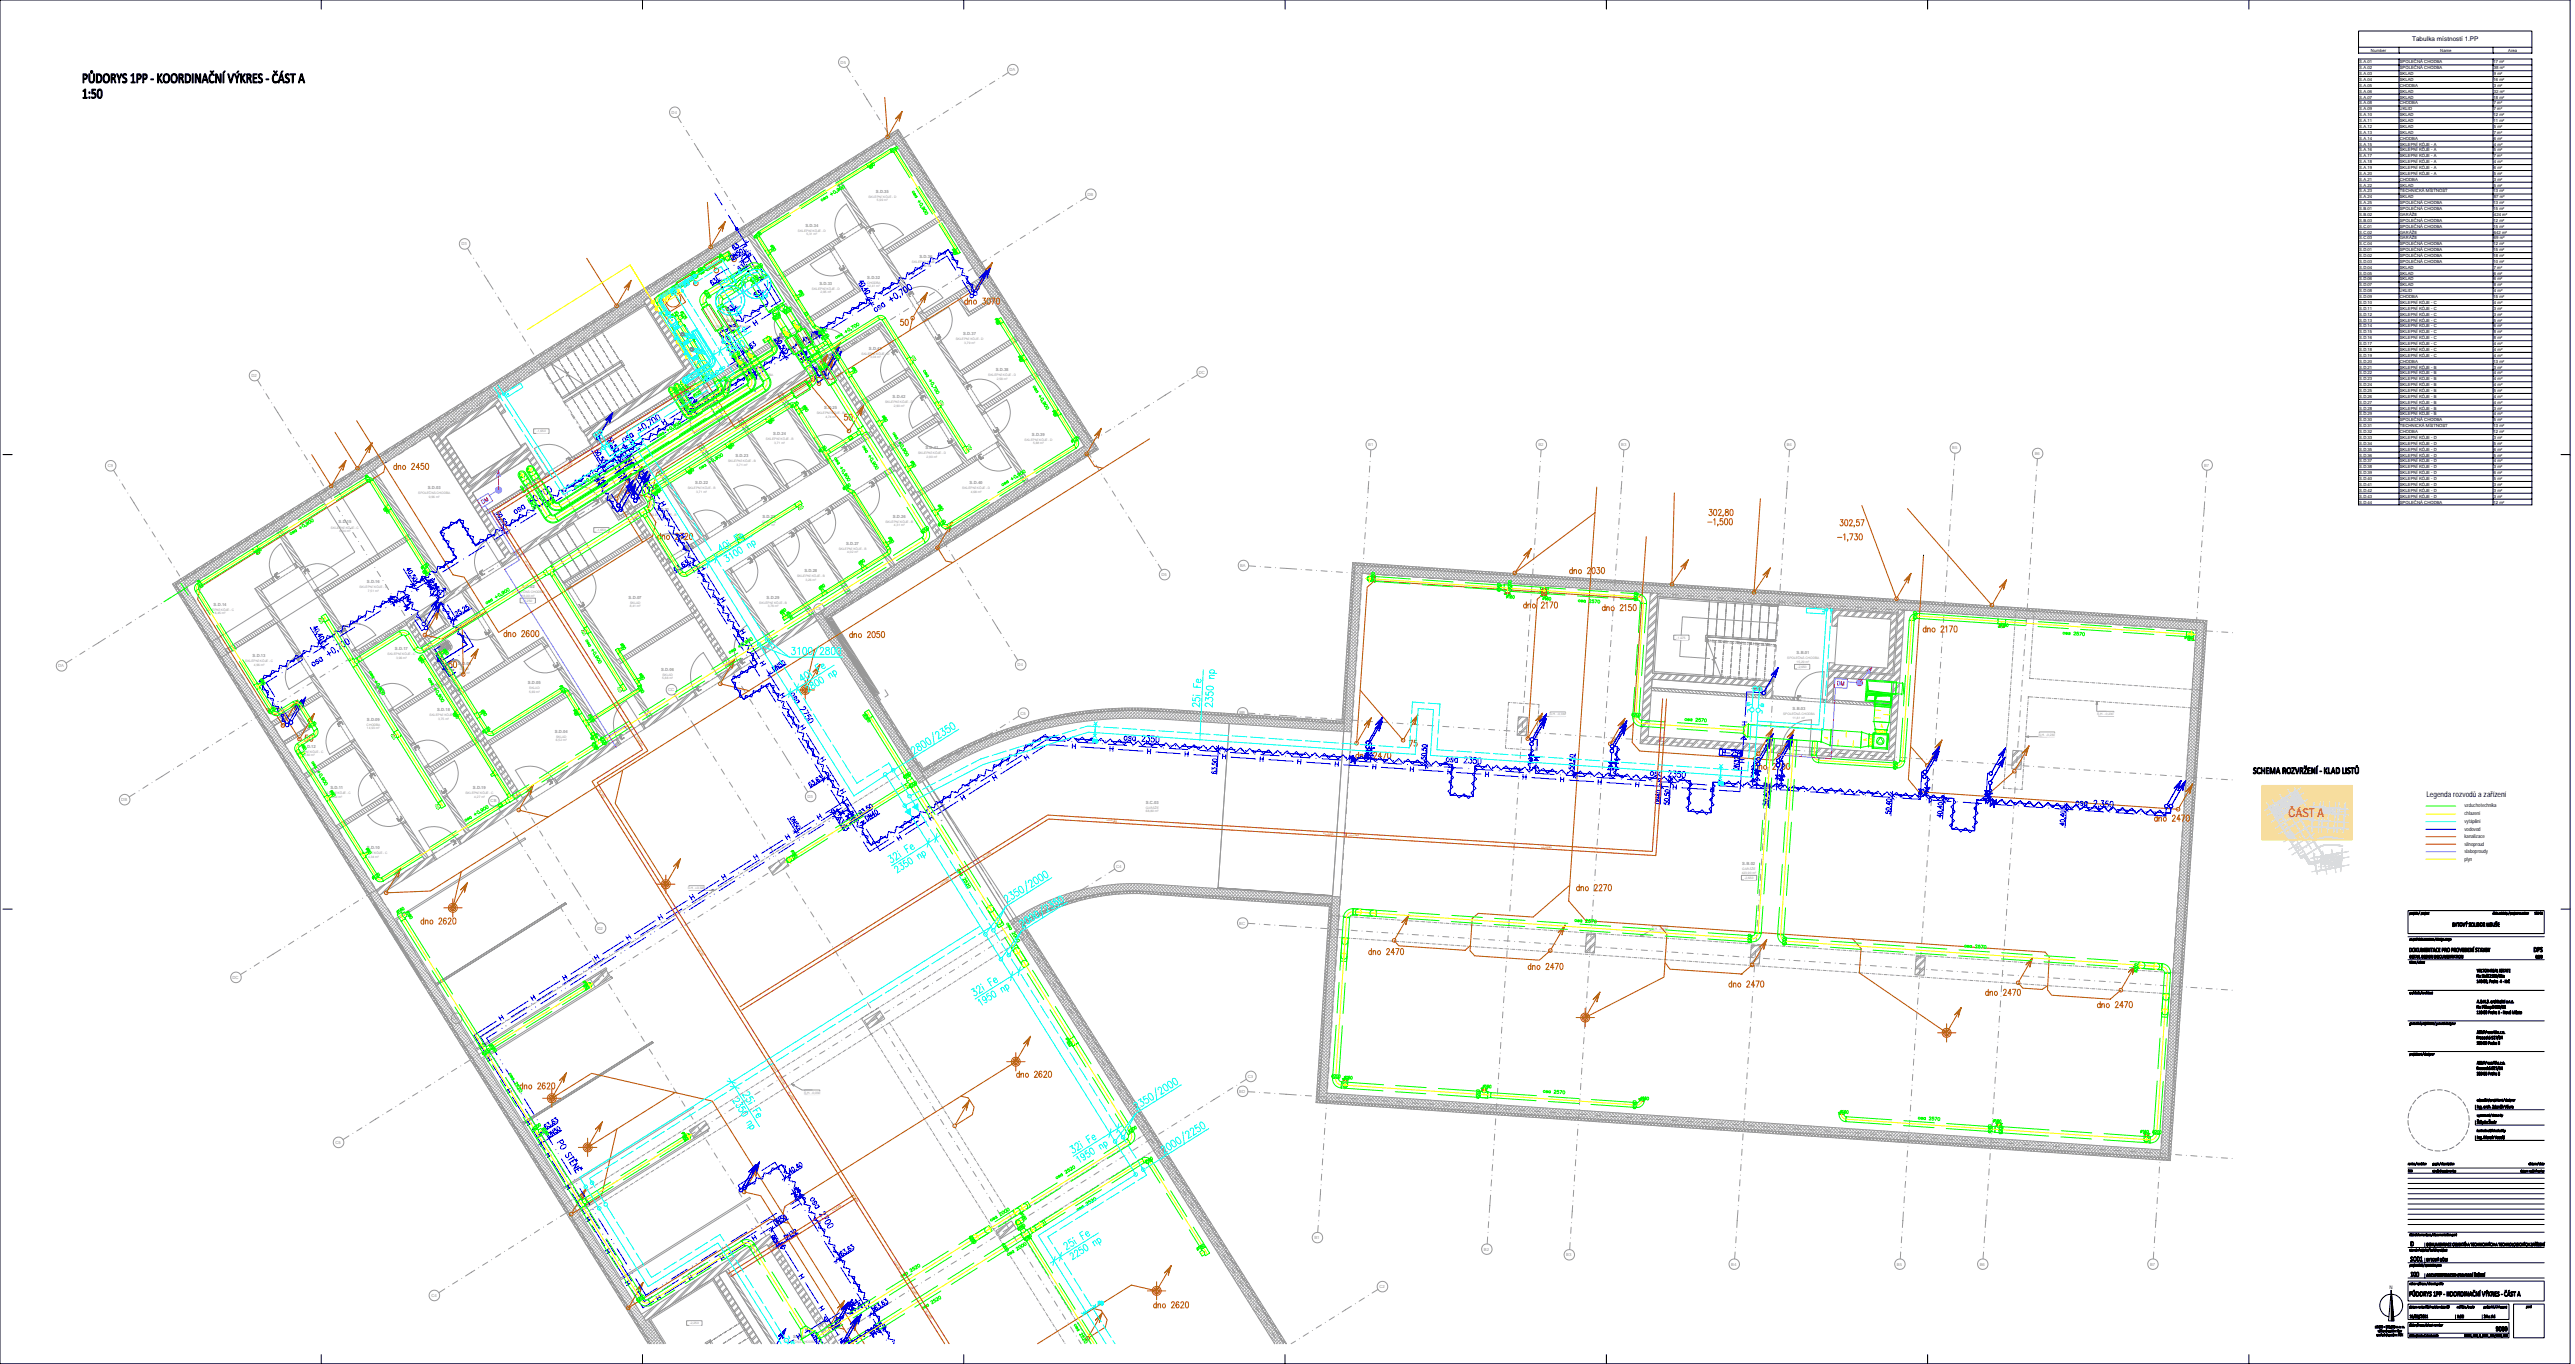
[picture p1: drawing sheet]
<svg xmlns="http://www.w3.org/2000/svg" width="1700mm" height="900mm" viewBox="0 0 1700 900" stroke-linecap="round" stroke-linejoin="round" font-family="sans-serif">
<defs><g id="words">
<text font-size="7.9" fill="#f00" x="1511" y="539">ČÁST A</text>
<text font-size="5.2" x="1602" y="526">Legenda rozvodů a zařízení</text>
<text font-size="4.2" x="1592" y="27">Tabulka místností 1.PP</text>
<g font-size="3.5">
<text x="1627" y="533">vzduchotechnika</text>
<text x="1627" y="538">chlazení</text>
<text x="1627" y="543">vytápění</text>
<text x="1627" y="548">vodovod</text>
<text x="1627" y="553">kanalizace</text>
<text x="1627" y="558">silnoproud</text>
<text x="1627" y="563">slaboproudy</text>
<text x="1627" y="568">plyn</text>
</g>
<text font-size="3.2" x="1578" y="851">N</text>
<g font-size="2.8">
<text x="1565" y="34">Number</text>
<text x="1611" y="34">Name</text>
<text x="1656" y="34">Area</text>
<text x="1558" y="42">S.A.01</text>
<text x="1584" y="42">SPOLEČNÁ CHODBA</text>
<text x="1646" y="42">17 m²</text>
<text x="1558" y="46">S.A.02</text>
<text x="1584" y="46">SPOLEČNÁ CHODBA</text>
<text x="1646" y="46">38 m²</text>
<text x="1558" y="50">S.A.03</text>
<text x="1558" y="53">S.A.04</text>
<text x="1584" y="50">SKLAD</text>
<text x="1584" y="53">SKLAD</text>
<text x="1646" y="53">16 m²</text>
<text x="1646" y="50">9 m²</text>
<text x="1558" y="57">S.A.05</text>
<text x="1584" y="57">CHODBA</text>
<text x="1646" y="57">3 m²</text>
<text x="1558" y="61">S.A.06</text>
<text x="1558" y="65">S.A.07</text>
<text x="1584" y="61">SKLAD</text>
<text x="1584" y="65">SKLAD</text>
<text x="1646" y="65">18 m²</text>
<text x="1646" y="61">32 m²</text>
<text x="1558" y="69">S.A.08</text>
<text x="1584" y="69">CHODBA</text>
<text x="1646" y="69">7 m²</text>
<text x="1558" y="73">S.A.09</text>
<text x="1558" y="77">S.A.10</text>
<text x="1584" y="73">ÚKLID</text>
<text x="1584" y="77">SKLAD</text>
<text x="1646" y="77">12 m²</text>
<text x="1646" y="73">7 m²</text>
<text x="1558" y="81">S.A.11</text>
<text x="1584" y="81">SKLAD</text>
<text x="1646" y="81">11 m²</text>
<text x="1558" y="84">S.A.12</text>
<text x="1558" y="88">S.A.13</text>
<text x="1584" y="84">SKLAD</text>
<text x="1584" y="88">SKLAD</text>
<text x="1646" y="88">7 m²</text>
<text x="1646" y="84">5 m²</text>
<text x="1558" y="92">S.A.14</text>
<text x="1584" y="92">CHODBA</text>
<text x="1646" y="92">6 m²</text>
<text x="1558" y="96">S.A.15</text>
<text x="1558" y="100">S.A.16</text>
<text x="1584" y="96">SKLEPNÍ KÓJE - A</text>
<text x="1584" y="100">SKLEPNÍ KÓJE - A</text>
<text x="1646" y="100">5 m²</text>
<text x="1647" y="96">4 m²</text>
<text x="1558" y="104">S.A.17</text>
<text x="1558" y="108">S.A.18</text>
<text x="1584" y="104">SKLEPNÍ KÓJE - A</text>
<text x="1584" y="108">SKLEPNÍ KÓJE - A</text>
<text x="1646" y="104">7 m²</text>
<text x="1647" y="108">4 m²</text>
<text x="1558" y="112">S.A.19</text>
<text x="1584" y="112">SKLEPNÍ KÓJE - A</text>
<text x="1646" y="112">6 m²</text>
<text x="1558" y="115">S.A.20</text>
<text x="1558" y="119">S.A.21</text>
<text x="1584" y="115">SKLEPNÍ KÓJE - A</text>
<text x="1584" y="119">CHODBA</text>
<text x="1646" y="115">5 m²</text>
<text x="1646" y="119">3 m²</text>
<text x="1558" y="123">S.A.22</text>
<text x="1584" y="123">SKLAD</text>
<text x="1646" y="123">5 m²</text>
<text x="1558" y="127">S.A.23</text>
<text x="1558" y="131">S.A.24</text>
<text x="1584" y="131">SKLAD</text>
<text x="1584" y="127">TECHNICKÁ MÍSTNOST</text>
<text x="1646" y="127">13 m²</text>
<text x="1646" y="131">87 m²</text>
<text x="1558" y="135">S.A.25</text>
<text x="1584" y="135">SPOLEČNÁ CHODBA</text>
<text x="1646" y="135">13 m²</text>
<text x="1558" y="139">S.B.01</text>
<text x="1558" y="142">S.B.02</text>
<text x="1584" y="139">SPOLEČNÁ CHODBA</text>
<text x="1584" y="142">GARÁŽE</text>
<text x="1646" y="139">15 m²</text>
<text x="1647" y="142">424 m²</text>
<text x="1558" y="146">S.B.03</text>
<text x="1584" y="146">SPOLEČNÁ CHODBA</text>
<text x="1646" y="146">12 m²</text>
<text x="1558" y="150">S.C.01</text>
<text x="1558" y="154">S.C.02</text>
<text x="1584" y="150">SPOLEČNÁ CHODBA</text>
<text x="1584" y="154">GARÁŽE</text>
<text x="1646" y="150">15 m²</text>
<text x="1646" y="154">642 m²</text>
<text x="1558" y="158">S.C.03</text>
<text x="1558" y="162">S.C.04</text>
<text x="1584" y="158">GARÁŽE</text>
<text x="1584" y="162">SPOLEČNÁ CHODBA</text>
<text x="1646" y="162">12 m²</text>
<text x="1646" y="158">69 m²</text>
<text x="1558" y="166">S.D.01</text>
<text x="1584" y="166">SPOLEČNÁ CHODBA</text>
<text x="1646" y="166">15 m²</text>
<text x="1558" y="170">S.D.02</text>
<text x="1558" y="173">S.D.03</text>
<text x="1584" y="170">SPOLEČNÁ CHODBA</text>
<text x="1584" y="173">SPOLEČNÁ CHODBA</text>
<text x="1646" y="170">18 m²</text>
<text x="1646" y="173">10 m²</text>
<text x="1558" y="177">S.D.04</text>
<text x="1584" y="177">SKLAD</text>
<text x="1646" y="177">7 m²</text>
<text x="1558" y="181">S.D.05</text>
<text x="1558" y="185">S.D.06</text>
<text x="1584" y="181">SKLAD</text>
<text x="1584" y="185">SKLAD</text>
<text x="1646" y="181">6 m²</text>
<text x="1646" y="185">6 m²</text>
<text x="1558" y="189">S.D.07</text>
<text x="1584" y="189">SKLAD</text>
<text x="1646" y="189">8 m²</text>
<text x="1558" y="193">S.D.08</text>
<text x="1558" y="197">S.D.09</text>
<text x="1584" y="193">ÚKLID</text>
<text x="1584" y="197">CHODBA</text>
<text x="1646" y="197">15 m²</text>
<text x="1647" y="193">4 m²</text>
<text x="1558" y="201">S.D.10</text>
<text x="1584" y="201">SKLEPNÍ KÓJE - C</text>
<text x="1647" y="201">4 m²</text>
<text x="1558" y="204">S.D.11</text>
<text x="1558" y="208">S.D.12</text>
<text x="1584" y="204">SKLEPNÍ KÓJE - C</text>
<text x="1584" y="208">SKLEPNÍ KÓJE - C</text>
<text x="1646" y="204">3 m²</text>
<text x="1646" y="208">3 m²</text>
<text x="1558" y="212">S.D.13</text>
<text x="1584" y="212">SKLEPNÍ KÓJE - C</text>
<text x="1646" y="212">5 m²</text>
<text x="1558" y="216">S.D.14</text>
<text x="1558" y="220">S.D.15</text>
<text x="1584" y="216">SKLEPNÍ KÓJE - C</text>
<text x="1584" y="220">SKLEPNÍ KÓJE - C</text>
<text x="1646" y="216">6 m²</text>
<text x="1646" y="220">8 m²</text>
<text x="1558" y="224">S.D.16</text>
<text x="1558" y="228">S.D.17</text>
<text x="1584" y="224">SKLEPNÍ KÓJE - C</text>
<text x="1584" y="228">SKLEPNÍ KÓJE - C</text>
<text x="1646" y="224">8 m²</text>
<text x="1647" y="228">4 m²</text>
<text x="1558" y="232">S.D.18</text>
<text x="1584" y="232">SKLEPNÍ KÓJE - C</text>
<text x="1647" y="232">4 m²</text>
<text x="1558" y="235">S.D.19</text>
<text x="1558" y="239">S.D.20</text>
<text x="1584" y="235">SKLEPNÍ KÓJE - C</text>
<text x="1584" y="239">CHODBA</text>
<text x="1646" y="239">13 m²</text>
<text x="1647" y="235">4 m²</text>
<text x="1558" y="243">S.D.21</text>
<text x="1584" y="243">SKLEPNÍ KÓJE - B</text>
<text x="1646" y="243">3 m²</text>
<text x="1558" y="247">S.D.22</text>
<text x="1558" y="251">S.D.23</text>
<text x="1584" y="247">SKLEPNÍ KÓJE - B</text>
<text x="1584" y="251">SKLEPNÍ KÓJE - B</text>
<text x="1647" y="247">4 m²</text>
<text x="1647" y="251">4 m²</text>
<text x="1558" y="255">S.D.24</text>
<text x="1584" y="255">SKLEPNÍ KÓJE - B</text>
<text x="1647" y="255">4 m²</text>
<text x="1558" y="259">S.D.25</text>
<text x="1558" y="262">S.D.26</text>
<text x="1584" y="259">SKLEPNÍ KÓJE - B</text>
<text x="1584" y="262">SKLEPNÍ KÓJE - B</text>
<text x="1646" y="259">5 m²</text>
<text x="1647" y="262">4 m²</text>
<text x="1558" y="266">S.D.27</text>
<text x="1584" y="266">SKLEPNÍ KÓJE - B</text>
<text x="1647" y="266">4 m²</text>
<text x="1558" y="270">S.D.28</text>
<text x="1558" y="274">S.D.29</text>
<text x="1584" y="270">SKLEPNÍ KÓJE - B</text>
<text x="1584" y="274">SKLEPNÍ KÓJE - B</text>
<text x="1646" y="270">3 m²</text>
<text x="1647" y="274">4 m²</text>
<text x="1558" y="278">S.D.30</text>
<text x="1558" y="282">S.D.31</text>
<text x="1584" y="278">SPOLEČNÁ CHODBA</text>
<text x="1584" y="282">TECHNICKÁ MÍSTNOST</text>
<text x="1646" y="282">13 m²</text>
<text x="1646" y="278">5 m²</text>
<text x="1558" y="286">S.D.32</text>
<text x="1584" y="286">CHODBA</text>
<text x="1646" y="286">12 m²</text>
<text x="1558" y="290">S.D.33</text>
<text x="1558" y="293">S.D.34</text>
<text x="1584" y="290">SKLEPNÍ KÓJE - D</text>
<text x="1584" y="293">SKLEPNÍ KÓJE - D</text>
<text x="1646" y="290">3 m²</text>
<text x="1646" y="293">5 m²</text>
<text x="1558" y="297">S.D.35</text>
<text x="1584" y="297">SKLEPNÍ KÓJE - D</text>
<text x="1646" y="297">6 m²</text>
<text x="1558" y="301">S.D.36</text>
<text x="1558" y="305">S.D.37</text>
<text x="1584" y="301">SKLEPNÍ KÓJE - D</text>
<text x="1584" y="305">SKLEPNÍ KÓJE - D</text>
<text x="1646" y="301">5 m²</text>
<text x="1647" y="305">4 m²</text>
<text x="1558" y="309">S.D.38</text>
<text x="1584" y="309">SKLEPNÍ KÓJE - D</text>
<text x="1646" y="309">3 m²</text>
<text x="1558" y="313">S.D.39</text>
<text x="1558" y="317">S.D.40</text>
<text x="1584" y="313">SKLEPNÍ KÓJE - D</text>
<text x="1584" y="317">SKLEPNÍ KÓJE - D</text>
<text x="1646" y="313">6 m²</text>
<text x="1646" y="317">5 m²</text>
<text x="1558" y="321">S.D.41</text>
<text x="1584" y="321">SKLEPNÍ KÓJE - D</text>
<text x="1646" y="321">3 m²</text>
<text x="1558" y="324">S.D.42</text>
<text x="1558" y="328">S.D.43</text>
<text x="1584" y="324">SKLEPNÍ KÓJE - D</text>
<text x="1584" y="328">SKLEPNÍ KÓJE - D</text>
<text x="1646" y="324">3 m²</text>
<text x="1646" y="328">3 m²</text>
<text x="1558" y="332">S.D.44</text>
<text x="1584" y="332">SPOLEČNÁ CHODBA</text>
<text x="1646" y="332">12 m²</text>
</g>
<g font-size="2.8" fill="#989898">
<text x="555" y="42">D5</text>
<text x="666" y="47">DA</text>
<text x="443" y="75">D4</text>
<text x="578" y="127">S.D.35</text>
<text x="718" y="129">DB</text>
<text x="532" y="150">S.D.34</text>
<text x="305" y="162">D3</text>
<text x="607" y="170">S.D.36</text>
<text x="573" y="184">S.D.32</text>
<text x="541" y="188">S.D.33</text>
<text x="480" y="213">S.D.31</text>
<text x="636" y="221">S.D.37</text>
<text x="574" y="231">S.D.43</text>
<text x="496" y="245">S.D.30</text>
<text x="657" y="245">S.D.38</text>
<text x="166" y="249">D2</text>
<text x="791" y="246">DC</text>
<text x="589" y="263">S.D.42</text>
<text x="544" y="270">S.D.25</text>
<text x="510" y="287">S.D.24</text>
<text x="681" y="288">S.D.39</text>
<text x="611" y="296">S.D.41</text>
<text x="903" y="294">B1</text>
<text x="1016" y="294">B2</text>
<text x="1070" y="294">B3</text>
<text x="1180" y="294">B4</text>
<text x="1289" y="297">B5</text>
<text x="400" y="305">S.D.44</text>
<text x="486" y="302">S.D.23</text>
<text x="1343" y="300">B6</text>
<text x="71" y="308">C9</text>
<text x="1455" y="308">B7</text>
<text x="282" y="323">S.D.03</text>
<text x="459" y="319">S.D.22</text>
<text x="640" y="319">S.D.40</text>
<text x="433" y="337">S.D.21</text>
<text x="503" y="342">S.D.20</text>
<text x="589" y="342">S.D.26</text>
<text x="224" y="345">S.D.15</text>
<text x="559" y="359">S.D.27</text>
<text x="531" y="377">S.D.28</text>
<text x="819" y="374">BA</text>
<text x="767" y="380">D5</text>
<text x="242" y="385">S.D.16</text>
<text x="345" y="388">S.D.02</text>
<text x="415" y="395">S.D.07</text>
<text x="506" y="395">S.D.29</text>
<text x="141" y="400">S.D.14</text>
<text x="539" y="403">CE</text>
<text x="261" y="429">S.D.17</text>
<text x="1186" y="431">S.B.01</text>
<text x="167" y="433">S.D.13</text>
<text x="38" y="440">DA</text>
<text x="302" y="439">S.D.08</text>
<text x="436" y="442">S.D.06</text>
<text x="672" y="440">D4</text>
<text x="348" y="451">S.D.05</text>
<text x="441" y="456">CC</text>
<text x="289" y="469">S.D.18</text>
<text x="674" y="472">C5</text>
<text x="818" y="471">BB</text>
<text x="1183" y="468">S.B.03</text>
<text x="242" y="475">S.D.09</text>
<text x="366" y="483">S.D.04</text>
<text x="200" y="493">S.D.12</text>
<text x="218" y="521">S.D.11</text>
<text x="312" y="521">S.D.19</text>
<text x="533" y="527">D3</text>
<text x="80" y="529">DB</text>
<text x="324" y="530">CB</text>
<text x="756" y="530">S.C.03</text>
<text x="242" y="560">S.D.10</text>
<text x="737" y="573">C4</text>
<text x="1150" y="571">S.B.02</text>
<text x="818" y="610">BC</text>
<text x="394" y="613">D2</text>
<text x="154" y="646">DC</text>
<text x="299" y="673">C9</text>
<text x="824" y="711">C3</text>
<text x="818" y="721">BD</text>
<text x="221" y="755">C5</text>
<text x="868" y="818">B1</text>
<text x="980" y="825">B2</text>
<text x="1034" y="829">B3</text>
<text x="1143" y="835">B4</text>
<text x="1252" y="835">B5</text>
<text x="1307" y="835">B6</text>
<text x="1419" y="835">B7</text>
<text x="911" y="850">C2</text>
<text x="285" y="856">C4</text>
<text x="524" y="883">S.C.04</text>
</g>
<g font-size="2.1" fill="#989898">
<text x="573" y="130">SKLEPNÍ KÓJE - D</text>
<text x="579" y="133">5,99 m²</text>
<text x="527" y="153">SKLEPNÍ KÓJE - D</text>
<text x="532" y="155">5,31 m²</text>
<text x="602" y="173">SKLEPNÍ KÓJE - D</text>
<text x="608" y="176">4,89 m²</text>
<text x="536" y="191">SKLEPNÍ KÓJE - D</text>
<text x="572" y="187">CHODBA</text>
<text x="573" y="190">12,41 m²</text>
<text x="542" y="194">2,95 m²</text>
<text x="472" y="216">TECHNICKÁ MÍSTNOST</text>
<text x="480" y="219">12,66 m²</text>
<text x="631" y="224">SKLEPNÍ KÓJE - D</text>
<text x="637" y="227">3,79 m²</text>
<text x="569" y="234">SKLEPNÍ KÓJE - D</text>
<text x="574" y="236">3,04 m²</text>
<text x="489" y="248">SPOLEČNÁ CHODBA</text>
<text x="496" y="251">4,62 m²</text>
<text x="652" y="248">SKLEPNÍ KÓJE - D</text>
<text x="658" y="251">2,58 m²</text>
<text x="584" y="266">SKLEPNÍ KÓJE - D</text>
<text x="590" y="268">2,90 m²</text>
<text x="539" y="273">SKLEPNÍ KÓJE - B</text>
<text x="545" y="276">4,74 m²</text>
<text x="354" y="285">-1,650</text>
<text x="506" y="290">SKLEPNÍ KÓJE - B</text>
<text x="511" y="293">3,71 m²</text>
<text x="676" y="291">SKLEPNÍ KÓJE - D</text>
<text x="682" y="293">5,88 m²</text>
<text x="606" y="300">SKLEPNÍ KÓJE - D</text>
<text x="481" y="305">SKLEPNÍ KÓJE - B</text>
<text x="612" y="302">2,90 m²</text>
<text x="394" y="308">SPOLEČNÁ CHODBA</text>
<text x="400" y="311">12,27 m²</text>
<text x="486" y="307">3,71 m²</text>
<text x="454" y="323">SKLEPNÍ KÓJE - B</text>
<text x="635" y="323">SKLEPNÍ KÓJE - D</text>
<text x="276" y="326">SPOLEČNÁ CHODBA</text>
<text x="283" y="328">9,96 m²</text>
<text x="460" y="325">3,71 m²</text>
<text x="641" y="325">4,68 m²</text>
<text x="428" y="341">SKLEPNÍ KÓJE - B</text>
<text x="434" y="343">3,16 m²</text>
<text x="503" y="345">CHODBA</text>
<text x="503" y="347">13,37 m²</text>
<text x="585" y="345">SKLEPNÍ KÓJE - B</text>
<text x="590" y="347">4,31 m²</text>
<text x="219" y="349">SKLEPNÍ KÓJE - C</text>
<text x="224" y="351">8,34 m²</text>
<text x="394" y="351">-1,650</text>
<text x="554" y="363">SKLEPNÍ KÓJE - B</text>
<text x="559" y="365">4,02 m²</text>
<text x="526" y="381">SKLEPNÍ KÓJE - B</text>
<text x="532" y="383">3,26 m²</text>
<text x="237" y="388">SKLEPNÍ KÓJE - C</text>
<text x="243" y="390">7,51 m²</text>
<text x="338" y="392">SPOLEČNÁ CHODBA</text>
<text x="345" y="394">18,00 m²</text>
<text x="345" y="397">-2,250</text>
<text x="416" y="401">8,41 m²</text>
<text x="416" y="398">SKLAD</text>
<text x="501" y="398">SKLEPNÍ KÓJE - B</text>
<text x="507" y="401">3,78 m²</text>
<text x="136" y="403">SKLEPNÍ KÓJE - C</text>
<text x="142" y="405">6,45 m²</text>
<text x="1107" y="421">-1,075</text>
<text x="162" y="437">SKLEPNÍ KÓJE - C</text>
<text x="256" y="432">SKLEPNÍ KÓJE - C</text>
<text x="261" y="435">3,96 m²</text>
<text x="1180" y="435">SPOLEČNÁ CHODBA</text>
<text x="1186" y="437">15,29 m²</text>
<text x="168" y="439">4,96 m²</text>
<text x="304" y="442">ÚKLID</text>
<text x="1187" y="441">-2,650</text>
<text x="303" y="445">3,97 m²</text>
<text x="437" y="448">5,88 m²</text>
<text x="437" y="446">SKLAD</text>
<text x="349" y="455">SKLAD</text>
<text x="349" y="457">5,69 m²</text>
<text x="284" y="473">SKLEPNÍ KÓJE - C</text>
<text x="1023" y="472">S.H. -0,330</text>
<text x="1177" y="472">SPOLEČNÁ CHODBA</text>
<text x="1385" y="472">S.H. -0,230</text>
<text x="242" y="479">CHODBA</text>
<text x="289" y="475">3,75 m²</text>
<text x="1183" y="474">11,81 m²</text>
<text x="242" y="481">14,93 m²</text>
<text x="1346" y="485">S.H. -0,230</text>
<text x="367" y="489">6,52 m²</text>
<text x="367" y="487">SKLAD</text>
<text x="195" y="497">SKLEPNÍ KÓJE - C</text>
<text x="201" y="499">2,80 m²</text>
<text x="213" y="524">SKLEPNÍ KÓJE - C</text>
<text x="219" y="526">3,44 m²</text>
<text x="307" y="524">SKLEPNÍ KÓJE - C</text>
<text x="313" y="526">4,27 m²</text>
<text x="756" y="534">GARÁŽE</text>
<text x="757" y="536">68,80 m²</text>
<text x="237" y="564">SKLEPNÍ KÓJE - C</text>
<text x="243" y="566">4,34 m²</text>
<text x="1150" y="574">GARÁŽE</text>
<text x="1150" y="576">423,90 m²</text>
<text x="1152" y="580">-2,650</text>
<text x="454" y="587">S.H. +0,320</text>
<text x="1091" y="613">S.H. -0,430</text>
<text x="531" y="722">S.H. -0,030</text>
<text x="455" y="874">-2,250</text>
<text x="517" y="886">SPOLEČNÁ CHODBA</text>
<text x="524" y="888">11,81 m²</text>
</g>
<g font-size="1.4" fill="#989898">
<text x="363" y="253">UP</text>
<text x="1171" y="412">UP</text>
</g>
<g font-size="1.4" fill="#f00">
<text x="372" y="310" transform="rotate(-32 372 310)">s.h.=+0,700</text>
<text x="347" y="370" transform="rotate(58 347 370)">s.h.=+0,700</text>
<text x="420" y="486" transform="rotate(58 420 486)">s.h.=2,500</text>
<text x="395" y="521" transform="rotate(58 395 521)">s.h.=2,500</text>
<text x="731" y="542" transform="rotate(3 731 542)">s.h.=2,250</text>
<text x="874" y="551" transform="rotate(3 874 551)">s.h.=2,250</text>
<text x="891" y="552" transform="rotate(3 891 552)">s.h.=2,500</text>
<text x="1018" y="559" transform="rotate(3 1018 559)">s.h.=2,500</text>
<text x="649" y="566" transform="rotate(-32 649 566)">s.h.=2,250</text>
<text x="621" y="584" transform="rotate(-32 621 584)">s.h.=2,500</text>
<text x="558" y="623" transform="rotate(-32 558 623)">s.h.=2,500</text>
<text x="460" y="625" transform="rotate(58 460 625)">s.h.=2,500</text>
<text x="508" y="701" transform="rotate(58 508 701)">s.h.=2,500</text>
<text x="514" y="710" transform="rotate(58 514 710)">s.h.=2,400</text>
<text x="520" y="720" transform="rotate(58 520 720)">s.h.=2,500</text>
<text x="562" y="787" transform="rotate(58 562 787)">s.h.=2,500</text>
<text x="550" y="799" transform="rotate(-32 550 799)">s.h.=2,200</text>
<text x="590" y="832" transform="rotate(58 590 832)">s.h.=2,500</text>
<text x="601" y="849" transform="rotate(58 601 849)">s.h.=2,300</text>
<text x="611" y="865" transform="rotate(58 611 865)">s.h.=2,500</text>
</g>
</g></defs>
<g fill="#989898">
<path d="M545 409l4-2 1 2z"/>
<path d="M545 409l23 28h-5z"/>
<path d="M545 409h5l18 28z"/>
<path d="M576 457h4l-3 3z"/>
<path d="M563 437l17 20h-4z"/>
<path d="M563 437h5l12 20z"/>
<path d="M246 597l2-1v1z"/>
<path d="M246 597l17 24h-1z"/>
<path d="M246 597h2l15 24z"/>
<path d="M277 646h2l-1 1z"/>
<path d="M262 621l17 25h-2z"/>
<path d="M262 621h1l16 25z"/>
<path d="M611 514l12 17h-1z"/>
<path d="M611 514l12 17z"/>
<path d="M624 535h1z"/>
<path d="M622 531l3 4h-1z"/>
<path d="M622 531h1l2 4z"/>
</g>
<g fill="none" stroke="#989898" stroke-width=".66">
<path d="M559 44l2 4M563 50h.1M565 53l2 3M568 59h.1M648 59l-8 5M651 57h.1M657 54l-4 2M659 52h.1M666 48l-4 2M447 77l3 4M570 62l6 9M577 73h.1"/>
<path d="M579 76l2 3M618 78l-4 2M620 76h.1M626 73l-3 2M629 71h.1M635 67l-4 2M637 66h.1M451 83h.1M453 86l2 3M457 92h.1M458 95l6 9M570 100l1 1"/>
<path d="M571 99l1 1M574 99l-1-1-6 5M574 97l1 1M574 99h1M575 96l1 2M576 99l-1 1M576 98l1 1M576 96l2 1M578 97l-1 1M578 99l-1 1M578 98l1 1M578 94l-5 6"/>
<path d="M578 96l1 1M579 94l1 1M580 97l-1 1M580 96l1 1M580 99l-1 1M580 98l1 1M580 93l2 1M581 95h.1M582 92l1 1M582 99l-1 1M582 98l1 1M582 96l1 1"/>
<path d="M582 95l-1 1M582 97l-1 1M582 94l1 1M583 82h.1M583 92l1 1M583 99l-3 3M584 91l-5 5-1-1M584 84l2 4M584 95l-1 1M584 97l-1 1M584 94l1 1M584 93l-1 1"/>
<path d="M584 98h1M584 96l1 1M584 91l2 1M585 92v1M586 90l1 1M586 98h.1M586 95l-1 1M586 97v1M586 96l1 1M586 92l2 1M586 93l-1 1M586 94l2 1"/>
<path d="M587 89l1 1M588 90h.1M588 88l2 1M589 91l-1 1M589 93l-1 1M589 92l1 1M589 95l-1 1M589 94l1 1M589 90l1 1M590 93l2 3M590 93h.1M590 87l1 2"/>
<path d="M590 87l-5 5M591 91l-1 1M591 93l-1 1M591 94l1 1M591 92l1 1M591 89l1 2M591 87l1 1M592 88h.1M592 94l-4 2M592 86l3 2M593 91l-1 1M593 93l-1 1"/>
<path d="M593 95l-1 1M593 97h.1M593 96l1 1M593 94l1 1M593 92l1 1M593 89l1 2M593 89l5 5-2 2M593 98l1 1M593 99h.1M593 86l-3 4M594 87l-2 3M594 93h1"/>
<path d="M595 89l-1 1M595 97l-1 1M595 93l-1 1M595 95l-1 1M595 99l-1 1M595 98l1 1M595 96l1 1M595 94l1 1M596 90l-2 2M597 91l-2 1M597 94l5 6M597 97l-1 1"/>
<path d="M597 99l-1 1M597 98l1 1M597 96l1 1M597 93l-1 1M599 95l-1 1M599 99l-1 1M600 96l-2 2M600 89l-3 2M601 98l-1 1M602 99l-2 1 5 5M603 87h.1M609 83l-3 3"/>
<path d="M612 82h.1M466 107h.1M467 109l3 4M471 115h.1M473 118l2 3M538 120l-5 5M538 120l1 1M540 119l1 1M541 118l1 1M541 119l2 2M542 117l1 1M544 116l1 1"/>
<path d="M544 118l-1 2M544 119l1 2M544 116l-6 6-1-2M544 118h1M545 115l1 2M546 118l-1 2M546 119l1 2M546 117l1 1M546 115l1 1M547 116h.1M548 114l1 1M548 116l-1 1"/>
<path d="M548 118l-1 2M548 119l1 2M548 117l1 1M548 115l1 1M549 113l1 1-1 1M550 112l-6 6M550 116l-1 1M550 118l-1 2M550 119v1M550 117l1 1M550 115l1 1M550 112l1 1"/>
<path d="M551 114h.1M551 119l-55 35M551 119l18 28-1 1M551 111l2 2M552 119h.1M552 118v1M552 115l1 1M552 114l-1 1M552 116l-1 1M552 117l1 1M552 113l1 1M552 119l7 6"/>
<path d="M553 110l1 2M554 118l1 1M554 118l-3 1M554 118l37-24 30 48M554 118l20 31M554 110l1 1M554 116l-1 1M554 117h.1M554 112l-1 1M554 114l-1 1M554 115l1 1M554 113l1 1"/>
<path d="M555 111v1M557 112l-2 1M557 114l-2 1M557 115v1M557 113l1 1M557 111l1 1M557 110l-2-1-5 5M557 108l1 1M557 110h1M558 116l-4 2M558 107l1 1M559 112l-1 1"/>
<path d="M559 110l-1 1M559 114l-1 1M559 113l1 1M559 111l1 1M559 109l1 1M559 106l2 2M560 114h.1M561 106l1 1M561 108l-1 1M561 110l-1 1M561 112l-1 1M561 113h.1"/>
<path d="M561 111l1 1M561 109l1 1M561 105l-6 6M561 107l1 1M562 105l1 1M563 108l-1 1M563 110l-1 1M563 111l1 1M563 109l1 1M563 107l1 1M563 104l1 1M564 105v1"/>
<path d="M565 103l1 1M565 106l-1 1M565 108l-1 1M565 110l-1 1M565 109l1 1M565 107l1 1M565 105l1 1M566 102l1 1M566 110l-3 2M567 102l-5 5M567 103l-1 2M567 109h1"/>
<path d="M567 106l-1 1M567 108l-1 1M567 107l1 1M567 104l1 2M567 101l1 2M568 103h.1M569 101l1 1M569 109h.1M569 108h.1M569 104l1 2M569 103l-1 2M569 106l-1 1"/>
<path d="M569 107h1M569 102l1 1M572 106l-2 1M572 102l1 1M572 101l-2 1M572 103l-2 2M572 107h.1M572 104l1 2M572 100l1 1M574 103l-1 2M574 104v1M574 101l-1 1"/>
<path d="M574 102l1 1M574 100l1 1M575 105l-4 2M576 102l1 1M576 100l1 1M576 101l-1 1M576 103l-1 2M577 103h.1M578 101l-1 1M578 102v1M578 100l1 1M580 100l1 1"/>
<path d="M595 101l2 4M595 100l1 1M597 101l-1 1M597 103v1M597 104l1 2M597 102l1 1M597 100l1 1M599 107h.1M599 103l-1 2M599 101l-1 1M599 106l-1 1M599 108h.1"/>
<path d="M599 107l1 1M599 104l1 2M599 102l1 1M599 100l1 1M600 110l2 3M601 106l-1 1M601 110h.1M601 103l-1 2M601 108l-1 1M601 111l2 1M601 109l2 1M601 107l2 1"/>
<path d="M601 104l2 2M602 100l-2 2M603 102l-1 1-1-1M604 108l-1 1M604 114h-1M604 110l-1 1M604 112l-1 1M604 113l1 1M604 111l1 1M604 109l1 1M604 107l1 1M604 106l5 5-2 2"/>
<path d="M604 116h1M604 116h.1M604 103l-1 2M605 104l-2 3M606 118l2 4M606 106l-1 1M606 112l-1 1M606 110l-1 1M606 114l-1 1M606 116l-1 1M606 117l1 1M606 115l1 1"/>
<path d="M606 113l1 1M606 111l1 1M607 107l-2 2M607 108l-1 1M608 112l5 5M608 118l-1 2M608 114l-1 1M608 116l-1 1M608 119l1 2M608 117l1 1M608 115l1 1M608 113l1 1"/>
<path d="M608 110l-1 1M610 112l-1 1M610 116l-1 1M610 118l-1 2M610 119l1 2M610 117l1 1M611 114l-2 1M611 117h.1M611 117l5 6M611 115l-1 1M612 119l1 1M612 116l-1 1"/>
<path d="M613 118l-2 2M614 119l-1 1M477 124h.1M478 126l2 4M482 132h.1M484 135l2 3M507 139l1 2M508 139l1 1M509 138l1 1M509 140l-1 1M509 138l-5 5M510 139v1"/>
<path d="M511 137l1 1M511 140l-1 1M511 139l2 1M512 136l1 1M512 138h1M513 135l1 1M514 138l-1 1M514 140l-1 1M514 139l1 1M514 137l1 1M515 134l1 2M515 134l-5 5"/>
<path d="M516 140l-1 1M516 136l-1 1M516 138l-1 1M516 139l1 1M516 137l1 1M516 134l1 1M516 135l1 1M517 133l1 1M518 138l-1 1M518 136l-1 1M518 140l-1 1M518 139l1 1"/>
<path d="M518 137l1 1M518 134l1 2M518 132l2 1M520 131l1 1M520 136l-1 1M520 133l-1 2M520 138l-1 1M520 139h.1M520 137l1 1M520 134l1 2M520 133h1M521 130l-5 6"/>
<path d="M521 130l1 1M522 133l-1 2M522 136l-1 1M522 137h1M522 134l1 2M522 132l1 1M522 129l2 2M523 131h.1M523 137l-3 2M524 129l1 1M524 131l-1 1M524 133l-1 2"/>
<path d="M524 136l-1 1M524 134l1 2M524 132l1 1M524 130l1 1M525 128l1 1M526 135h.1M526 129l-1 1M526 131l-1 1M526 133l-1 2M526 134l1 1M526 132l2 1M526 130l2 1"/>
<path d="M526 127l2 1M527 127l-6 5M527 129h1M528 126l1 1M529 133v1M529 129l-1 1M529 131l-1 1M529 132v1M529 130l1 1M529 128l1 1M529 125l1 1M530 127h.1"/>
<path d="M530 125l2 1M531 127l-1 1M531 131l-1 1M531 129l-1 1M531 130l1 1M531 128l1 1M531 126l1 1M532 124l1 1-1 1M532 132l-4 2M532 123l-5 5M533 129l-1 1M533 127l-1 1"/>
<path d="M533 130v1M533 128l1 1M533 126l1 1M533 123l1 1M534 124v1M534 122l2 1M535 130h.1M535 127l-1 1M535 125l-1 1M535 129l-1 1M535 128l1 1M535 126l1 1"/>
<path d="M535 124l1 1M536 121l1 1M537 125l-1 1M537 123l-1 1M537 127l-1 1M537 128h.1M537 126l1 1M537 124l1 1M538 122v1M539 123l-1 1M539 125l-1 1M539 126h1"/>
<path d="M539 124l1 1M539 122l1 1M540 120v1M541 126l-4 2M541 121l-1 1M541 123l-1 1M541 125l-1 1M541 124l1 1M541 122l2 1M543 125h.1M544 123l-1 1M544 121l-1 1"/>
<path d="M544 124h.1M544 122l1 1M546 121l-1 1M546 122h.1M548 121l-1 1M549 121l-3 2M553 121l9 10M556 127l10 9M560 133l9 9M563 138l10 10M608 121h-1M608 122l1 1"/>
<path d="M609 124h.1M610 123l-1 1M610 121l-1 1M610 125h.1M610 124l1 1M610 122l1 1M611 127l2 3M612 121l-1 1M612 123l-1 1M612 125l-1 1M612 127v1M612 128l1 1"/>
<path d="M612 126l1 1M612 124l1 1M612 122l1 1M614 125l-1 1M614 127l-1 1M614 129l-1 1M614 131v1M614 130l1 1M614 128l1 1M614 126l1 1M614 124l1 1M615 133h.1"/>
<path d="M615 123l5 5-2 2M615 120l-2 2M616 121l-3 3M616 136l2 3M616 127l-1 1M616 129l-1 1M616 131l-1 1M616 133v1M616 134l2 2M616 132l2 1M616 130l2 1M616 128l2 1"/>
<path d="M616 123l-1 1M617 124l-2 2M618 125l-1 2M618 129l5 5M619 131l-1 1M619 133l-1 2M619 136l-1 1M619 138h-1M619 139l1 1M619 137l1 1M619 134l1 2M619 132l1 1"/>
<path d="M619 130l1 1M619 127l-1 1M621 129l-2 2M621 138l-1 1M621 133l-1 2M621 136l-1 1M621 140l-1 1M621 139l1 1M621 137l1 1M621 134l1 2M621 131l-1 1M622 135h.1"/>
<path d="M622 135l5 5M622 132l-1 1M623 140l-1 1M623 138l-1 1M623 139l1 1M623 137h1M623 133l-1 2M624 135l-2 2M625 136l-2 1M625 140l-1 1M626 137l-2 2M626 139l-1 1"/>
<path d="M627 140l-1 1M702 139h.1M708 136l-3 2M711 134h.1M717 130l-4 2M476 158l2 2M478 158l1 1M478 159h.1M479 157l1 1M479 159l-1 1M480 158v1M480 156l1 1"/>
<path d="M481 156l-5 5M481 157l-1 1M481 159l-1 1M481 158l2 1M482 155l1 1M482 157h1M483 154l1 1M484 157l-1 1M484 159l-1 1M484 158l1 1M484 156l1 1M484 153l1 2"/>
<path d="M486 155l-1 1M486 157l-1 1M486 159l-1 1M486 158l1 1M486 156l1 1M486 154l1 1M487 152l-6 5M487 152l1 1M487 141h.1M488 155l-1 1M488 157l-1 1M488 158v1"/>
<path d="M488 156l1 1M488 154l1 1M488 151l1 1M489 152v1M489 143l2 4M489 158l-3 3M490 150l1 1M490 153l-1 1M490 155l-1 1M490 157l-1 1M490 156l1 1M490 154l1 1"/>
<path d="M490 152l1 1M491 149l1 1M492 157h.1M492 151l-1 1M492 153l-1 1M492 155l-1 1M492 156h.1M492 154l1 1M492 152l1 1M493 149h.1M493 150v1M493 156l36 57h-1"/>
<path d="M493 156l-65 40M493 150l-1-2-5 6-1-1M494 148l1 1M494 156l9 10M494 152l2 3M494 151l-1 1M494 153l-1 1M494 154l1 1M494 152l1 1M494 150l1 1M495 147l1 1M495 148h.1"/>
<path d="M496 154v1M496 154l-3 2M496 154l17 28 40-25M496 146l1 1M496 149l-1 1M496 151l-1 1M496 153l-1 1M496 152l2 1M496 150l2 1M497 148h1M497 145l2 1M498 153l-4 2 6 5"/>
<path d="M498 158h.1M498 145l-5 5M499 146l-1 1M499 149l-1 1M499 151l-1 1M499 152h.1M499 150l1 1M499 147l1 1M499 144l1 2M499 146h1M500 144l1 1M500 151h.1"/>
<path d="M501 151h-1M501 146l-1 1M501 149l-1 1M501 150h1M501 147l1 1M501 145l1 1M501 143l2 1M503 142l1 1M503 144l-1 1M503 146l-1 1M503 149l-1 1M503 150h.1"/>
<path d="M503 147l1 1M503 145l1 1M503 143l1 1M504 141l-5 5M504 141l1 1M505 146l-1 1M505 144l-1 1M505 147l1 1M505 145l1 1M505 143l1 1M505 140l1 1M506 142h.1"/>
<path d="M506 148l-3 2M507 142l-1 1M507 144l-1 1M507 146l-1 1M507 145l1 1M507 143l1 1M507 141l1 1M509 146h.1M509 142l-1 1M509 144l-1 1M509 145h1M509 143l1 1"/>
<path d="M509 141l1 1M511 144h.1M511 142l-1 1M511 143l1 1M511 141l2 1M514 142l-1 1M514 141l1 1M515 142l-4 3M516 141h.1M517 141h.1M549 160l2 2M550 159l2 2"/>
<path d="M551 158l2 2M553 157v1M553 157h1l1 2-1 1zM554 160l-4 3h1M555 155l1-1zM555 155v1M555 156l1-1zM555 156h.1M555 157l1-1zM556 157h.1M556 159h-1M556 155l-1 1"/>
<path d="M556 157l2-1-2 1zM556 159h.1M557 155h.1M558 158h-1M558 154l-1 1M558 157h.1M559 154h.1M560 157h-1M560 153h-1M560 156h.1M560 153h.1M562 155l-1 1"/>
<path d="M562 152h-1M562 155h.1M562 151h.1M563 154v1M564 151h-1M564 154h.1M564 150h.1M565 153l-1 1M566 149l-1 1M566 153h.1M566 149h.1M567 149v-1l-8-13a16 16 0 0 0-5 22v-1"/>
<path d="M567 144l6 6M567 152h-1M567 148h1l2 2-1 1zM568 152h.1M568 148l3 2M569 151h-1M570 150h1v1M571 151l3-2v1l-2 1zM572 151v1M572 153h1M573 153v1M574 152l1 2z"/>
<path d="M574 155h.1M574 155v1M574 152h1zM574 150l1 1M574 150a16 16 0 0 1 22 5l-13 9-1-1M574 152h.1M575 152l-1 1M575 156h.1M575 151l1 1zM575 151h.1M575 157l1 1M576 158h.1"/>
<path d="M576 151l-1 1h1M576 153h.1M576 151l1 2zM576 151h-1M576 159l1 1M576 153l1 1M577 155h.1M578 155v1M579 157h.1M579 157v1M580 159h.1M580 159l1 1"/>
<path d="M593 159l2 3M594 159l3 2M596 158l2 2M597 157l2 2M598 156l3 2M600 155l2 3M601 155l2 2M602 154l3 2M604 153l2 2M605 152l2 2M606 151l3 2M608 150l2 3"/>
<path d="M609 150l2 2M610 149l2 2M612 148l2 2M613 147l2 2M614 146l2 2M616 145l2 3M617 145l2 2M618 144l2 2M620 143l2 2M620 142h.1M621 142l-37 23-1-1M621 142l1 3"/>
<path d="M621 142h.1M621 141l1 1M622 144l2 4M622 145l25 39M622 145l-37 23 15 23M623 144l-1 1M623 142l-1 1M623 145l1 1M623 143l1 1M623 141l1 1M625 142l-1 1M625 149h.1"/>
<path d="M625 144l-1 1M625 146l-1 1M625 147l1 1M625 145l1 1M625 143l1 1M625 141l1 1M625 150h1M626 140l5 5M626 150v1M627 153l2 3M627 146l-1 1M627 151h-1"/>
<path d="M627 144l-1 1M627 149l-1 1M627 152l1 1M627 150l1 1M627 147l1 1M627 145l1 1M628 141l-2 2M629 143l-1 1M629 146l5 5M629 153l-1 1M629 149l-1 1M629 151l-1 1"/>
<path d="M629 155h.1M629 156l1 1M629 154l1 1M629 152l1 1M629 150l1 1M629 147l1 1M630 144l-2 1M630 145l-2 2M631 159h.1M631 147l-1 1M631 151l-1 1M631 153l-1 1"/>
<path d="M631 155l-1 1M631 157v1M631 158l2 1M631 156l2 1M631 154l2 1M631 152l2 1M632 148l-2 2M633 152l5 5M633 149l-1 1M634 159l-1 1M634 155l-1 1M634 157l-1 1"/>
<path d="M634 158l1 1M634 156l1 1M634 154v1M634 150l-1 2M635 152l-2 2M635 153l-1 1M636 157l-1 1M636 159l-1 1M636 158l1 1M636 154l-1 2M636 158l5 5M637 156l-1 1"/>
<path d="M638 157l-1 1M639 158l-2 2M639 160l-1 1M671 159h.1M677 155l-3 2M680 154h.1M685 150l-3 2M688 148h.1M700 141l-9 6M309 164l2 4M313 170h.1M314 173l2 3"/>
<path d="M318 179h.1M442 180l1 1M443 179l2 1M445 178l1 1M445 180l1 1M446 177l1 1M446 177l-5 5M447 179l1 2M447 177l2 1M448 178h.1M449 176l1 1M449 178l-1 2"/>
<path d="M449 179l1 2M449 177l1 1M450 175l1 1M451 174l1 1M451 176l-1 1M451 178l-1 2M451 179l2 2M451 177l2 1M452 176h1M452 174l-6 6M453 173l1 1M454 178l-1 2"/>
<path d="M454 176l-1 1M454 179v1M454 177l1 1M454 175l1 1M454 172l1 2M454 174h1M455 180l-4 2M455 172l1 1M456 174l-1 1M456 176l-1 1M456 178l-1 2M456 177l1 1"/>
<path d="M456 175l1 1M456 173l1 1M457 171l1 1M457 178h1M458 172l-1 1M458 174l-1 1M458 176l-1 1M458 177v1M458 175l1 1M458 173l1 1M459 171l-1-1-5 5M459 169l1 1"/>
<path d="M460 172l-1 1M460 174l-1 1M460 176v1M460 175l1 1M460 173l1 1M460 171l1 1M461 168l1 1M461 170h.1M462 167l1 2M462 174l-1 1M462 170l-1 1M462 172l-1 1"/>
<path d="M462 173l1 1M462 171l1 1M462 169l1 1M463 167l1 1M463 175l-3 2M464 166l-6 5 1 1M464 170l-1 1M464 172l-1 1M464 173h1M464 171l1 1M464 169l1 1M464 166l2 1"/>
<path d="M465 167v1M466 165l1 1M466 173h.1M467 168l-2 1M467 170l-2 1M467 172l-2 1M467 171v1M467 169l1 1M467 167l1 1M467 164l1 1M468 163l2 2M469 168l-1 1"/>
<path d="M469 166l-1 1M469 170l-1 1M469 171h.1M469 169l1 1M469 167l1 1M469 165l1 1M469 163l-6 6M470 162l1 2M471 166l-1 1M471 168l-1 1M471 169h.1M471 167l1 1"/>
<path d="M471 165l1 1M471 162l1 1M472 163h.1M472 169l-3 2M472 161l2 1M473 163l-1 2M473 166l-1 1M473 168l-1 1M473 167l1 1M473 165l1 1M473 162l1 1M474 160l1 1"/>
<path d="M475 168h.1M475 161l-1 1M475 166l-1 1M475 163l-1 2M475 167h.1M475 165l1 1M475 162l1 1M476 161h.1M476 160l-1-1-5 6M477 161l-1 1M477 163l-1 2M477 166h.1"/>
<path d="M477 165h1M477 162l1 1M477 160l1 1M479 161l-1 1M479 163l-1 2M479 162l1 1M479 160l1 1M481 164l-4 2M481 161l-1 1M481 162l1 1M481 160l2 1M483 162h.1"/>
<path d="M484 161l-1 1M484 160l1 1M486 160h.1M497 162l10 10M500 161l2 3M501 168l9 9M503 166h.1M505 174l10 10M505 169l2 3M508 179l10 10M509 175h.1M510 178l2 3"/>
<path d="M517 180l2 2M518 179l3 2M520 178l2 2M521 177l2 2M522 176l3 3M524 176l2 2M525 175l2 2M526 174l2 2M528 173l2 2M529 172l2 2M530 171l2 3M532 171l2 2"/>
<path d="M533 170l2 2M534 169l2 2M535 174a16 16 0 0 0 22 6v-1M535 168l3 2M537 167l2 3M538 167l2 2M539 166l3 2M541 165l2 2M542 164l2 2M543 163l3 2M545 162l2 3M546 162l3 3"/>
<path d="M547 161l3 3M548 165l-1-1-32 21 17 26 32-20-6-10M548 165l3-2v1l-2 2zM549 167v-1l-14 8M549 167h.1M550 168h.1M551 169h.1M551 170h.1M551 164l1 1M552 171h.1M552 166h.1M552 171l1 1"/>
<path d="M552 166l1 1M553 173h.1M553 167h.1M553 173l1 1M553 168l1 1M554 177l1 2zM554 175h.1M554 169h.1M554 175l1 1M555 170v1M555 177h.1M555 171h.1"/>
<path d="M555 177l1 1M556 177v2zM556 172v1M556 178h-1M556 178l-1 1M556 178h.1M556 175l2 2zM557 177v1zM557 173h.1M557 174h.1M557 180l3-2v1l-2 2zM557 177h.1"/>
<path d="M558 177l-1 1M558 175h.1M558 175l1 1M559 177h.1M559 177l1 1M559 179l3 3M560 179l8 13-35 22 3 4M577 160h.1M577 161l1 1M578 162h.1M579 163h.1M579 164h1"/>
<path d="M580 165h.1M580 165l3-1-2 2zM581 166l16 26M581 160h.1M581 161l1 1M581 167l10 9M582 165l5 6M582 162h.1M583 165h1M584 165l2 2M585 173l10 9M585 164l3 3"/>
<path d="M587 164l2 2M588 163l2 2M589 178l9 10M589 162l2 2M591 161l2 2M592 160l2 2M632 161l3 4 1-2M634 161l-1 1M634 162l1 1M634 160l1 1M636 161l-1 1M636 166h.1"/>
<path d="M636 165l1 1M636 162l1 1M636 160l1 1M636 167h.1M636 167l1 1M638 170l2 3M638 161l-1 1M638 163l-1 2M638 166l-1 1M638 168h-1M638 169l1 1M638 167l1 1"/>
<path d="M638 165l1 1M638 162l1 1M638 160h.1M640 163l5 5M640 166l-1 1M640 168l-1 1M640 170l-1 1M640 172h.1M640 173l1 1M640 171l1 1M640 169l1 1M640 167l1 1"/>
<path d="M640 165l1 1M640 161l-1 1M641 162l-2 3M642 176h.1M642 164l-1 1M642 172l-1 1M642 168l-1 1M642 170l-1 1M642 174l-1 1M642 175l1 1M642 173l1 1M642 171l1 1"/>
<path d="M642 169l1 1M643 177l-4 2M643 165l-2 2M643 178l2 4M643 169l6 5-2 1M644 166l-2 1M644 172l-1 1M644 174l-1 1M644 176l-1 1M644 178v1M644 179l1 2M644 177l1 1"/>
<path d="M644 175l1 1M644 173l1 1M644 171l1 1M644 168l-1 1M645 175h.1M645 169l-2 2M646 170l-1 1M647 176l-2 1M647 178l-2 2M647 179l1 2M647 177l1 1M647 175l1 1"/>
<path d="M647 172l-2 1M647 175l5 5M648 173l-3 2M649 178l-1 2M649 179l1 2M649 177h.1M649 176l-1 1M650 177l-1 1M651 178l-1 2M651 171l-3 2M652 179l-2 3M654 170h.1"/>
<path d="M660 166l-4 2M662 164h.1M668 161l-3 2M320 181l6 10M327 193h.1M329 196l2 3M410 200l2 1M412 199l1 1M412 199l-5 5M413 198l1 1M414 200h.1M414 197l2 1"/>
<path d="M415 200l-1 1M415 199l1 1M416 196l1 2M417 198l-1 1M417 200l-1 1M417 199l1 1M418 197v1M418 195l-6 6M418 195l2 1M419 200l-1 1M419 198l-1 1M419 199l1 1"/>
<path d="M419 197l1 1M420 194l1 1M420 195v1M421 193l1 1M421 200l-1 1M421 196l-1 1M421 198l-1 1M421 199l2 1M421 197l2 1M422 195l1 1M422 192l2 1-1 2M423 200h.1"/>
<path d="M423 192l-5 5-1-2M424 198l-1 1M424 197l1 1M424 200l-1 1M424 199l1 1M424 196l-1 1M424 194l1 2M424 191l1 2M424 193h1M425 199h.1M425 191l1 1M426 200l-1 1"/>
<path d="M426 196l-1 1M426 193l-1 2M426 198h-1M426 197h1M426 194l1 2M426 192l1 1M426 190l1 1M428 197l-3 2M428 189l1 1M428 193l-1 2M428 191l-1 1M428 196l-1 1"/>
<path d="M428 194l1 2M428 192l1 1M428 190l1 1M428 196l-3 2 1 2M428 196l36 57M429 188l1 1M429 196l-3 2M429 188l-5 5M430 198l-3 3M430 191l-1 1M430 193l-1 2M430 194l1 1"/>
<path d="M430 192l1 1M430 190l1 1M430 199l-3 3M430 187l1 1M431 189h.1M432 186l1 2M432 194h.1M432 189l-1 1M432 193l-1 2M432 191l-1 1M432 192l1 1M432 190l1 1"/>
<path d="M432 188l1 1M433 186l1 1M434 187l-1 1M434 189l-1 1M434 191l-1 1M434 192h.1M434 190l1 1M434 188l1 1M435 186v1M435 184l-6 6M436 184l1 1M436 187l-1 1"/>
<path d="M436 189l-1 1M436 190l1 1M436 188l2 1M436 186l2 1M437 183l1 1M437 185h1M438 191l-4 2M438 182l1 1M439 187l-1 1M439 185l-1 1M439 189l-1 1M439 188l1 1"/>
<path d="M439 186l1 1M439 184l1 1M440 181l1 2M440 189h.1M441 181l-6 5-1-1M441 185l-1 1M441 183l-1 1M441 187l-1 1M441 188h.1M441 186l1 1M441 184l1 1M441 181l1 1"/>
<path d="M441 182l1 1M443 183l-1 1M443 185l-1 1M443 187h.1M443 186l1 1M443 184l1 1M443 182l1 1M444 181h.1M445 181l-1 1M445 183l-1 1M445 185l-1 1M445 184l1 1"/>
<path d="M445 182l1 1M446 185l-3 2M447 181l-1 1M447 183l-1 1M447 184h1M447 182l1 1M449 184h.1M449 183l-1 1M449 181l-1 1M449 182l1 1M451 181l-1 1M451 182h1"/>
<path d="M512 185l9 10M514 184h.1M514 181l3 3M515 191l10 9M516 181l2 2M516 186l2 4M519 197l9 9M519 192h1M521 195l2 3M550 200l2 2M551 199l2 2M553 198l2 2"/>
<path d="M554 197l2 2M555 197l2 2M557 196l2 2M558 195l2 2M558 180l8 8M559 194l2 2M560 184l8 8M560 193l3 2M562 192l2 3M563 192l2 2M563 190l4 3M592 184l7 7"/>
<path d="M596 190l2 2M597 192l3-1-2 2zM598 193v1M598 194h1M599 195v1M600 194l1 2zM600 196h.1M600 197h.1M600 193l1 1zM600 193v1M601 194h-1M601 192l-1-1a16 16 0 0 1 22 6"/>
<path d="M601 198h.1M601 193h.1M601 192l1 2zM601 198l1 1M601 193l1 1M602 200h.1M602 193h.1M602 194h.1M602 192l1 2zM602 192l-1 1M602 195l1 1M603 196h.1"/>
<path d="M604 197v1M605 198h.1M605 199v1M608 198l-3 2M611 197h.1M617 193l-3 2M620 191h.1M621 200l2 2M622 199l2 2M623 197l-14 8-1-1M623 198l3 2M625 197l2 3"/>
<path d="M626 187l-4 3M626 197l2 2M627 196l3 2M628 186h.1M629 195l2 2M630 194l7 7M631 193l3 3M633 193l2 2M634 192l2 2M634 182l-3 2M635 191l3 2M637 190l2 2"/>
<path d="M637 180h.1M638 189l2 2M639 188l2 3M641 188l2 2M642 187l2 2M643 186l2 2M644 185l3 2M646 184l2 2M647 181l-2 1M647 183h-1M647 182l1 1M647 184l-37 23-1-1"/>
<path d="M647 184l1 2M647 184h.1M647 184l1 1M648 186l7 11M648 186l-14 9 6 11 15-9M648 187l3 3M649 181l-1 1M649 183l-1 1M649 185l-1 1M649 186l1 1M649 184l1 1M649 182l1 1"/>
<path d="M650 199l2 2M651 181l5 5M651 183l-1 1M651 185l-1 1M651 187l-1 1M651 189l-1 1M651 190l1 1M651 188l1 1M651 186l1 1M651 184l1 1M651 182l1 1M652 199l1 1"/>
<path d="M652 193h.1M653 181l-1 1M653 191l-1 1M653 185l-1 1M653 187l-1 1M653 189l-1 1M653 193v1M653 192l1 1M653 190l1 1M653 188l1 1M653 186l1 1M653 198l1 1"/>
<path d="M654 182l-2 2M654 195l2 4M654 197l2 1M654 186l5 5-1 2M654 183l-1 2M655 197l1 1M655 189l-1 1M655 193l-1 2M655 191l-1 1M655 196h-1M655 194l1 2M655 192l1 1"/>
<path d="M655 190l1 1M655 188l1 1M655 185l-1 1M656 198l15 24M656 198l-17 11-7-12-21 12 1 1M656 186l-2 2M657 187l-1 2M657 196l-1 1M657 198l-1 1M657 191l-1 1M657 193l-1 2M657 200h.1"/>
<path d="M657 199l1 1M657 197l1 1M657 194l1 2M657 192l1 1M658 189l-2 1M658 192l5 5M659 190l-2 1M659 196l-1 1M659 198l-1 1M659 200l-1 1M659 199l1 1M659 197l1 1"/>
<path d="M659 194l1 1M660 193l-2 2M661 194l-1 1M661 198l5 5M662 200l-2 1M662 199l1 1M662 195l-2 2M663 197l-3 2M663 198l-1 1M664 199l-1 2M332 202h1M334 205l2 3"/>
<path d="M338 211h.1M340 213l2 4M343 219h.1M379 219l1 2M380 219l1 1M382 218l1 1M383 219l-1 1M383 217l-5 5M383 219h1M384 216l1 1M385 219l-1 1M385 218l1 1"/>
<path d="M385 215l2 1M386 217h.1M387 214l1 2M387 217l-1 1M387 219l-1 1M387 218l1 1M387 216l1 1M388 214l1 1-1 1M389 213l-5 5-1-1M389 219l-1 1M389 217l-1 1M389 218l1 1"/>
<path d="M389 216l1 1M389 213l2 1M390 214v1M391 212l1 1M391 217l-1 1M391 215l-1 1M391 219l-1 1M391 218l2 1M391 216l2 1M391 214l2 1M392 211l1 1M393 210l2 1"/>
<path d="M394 215l-1 1M394 213l-1 1M394 217l-1 1M394 219l-1 1M394 218l1 1M394 216l1 1M394 214l1 1M394 212l1 1M395 210l1 1M395 209l-5 6M395 217l-4 3M396 219l-1 1"/>
<path d="M396 215l-1 1M396 213l-1 1M396 217l-1 1M396 218l1 1M396 216l1 1M396 214l1 1M396 212l1 1M396 209l1 1M397 210v1M397 219h1M397 219l-2 1M397 208l1 1"/>
<path d="M398 216h.1M398 219l28-17 26 41-24 15 25-15M398 217l-1 1M398 211l-1 1M398 213l-1 1M398 215l-1 1M398 216l1 1M398 214l1 1M398 212l1 1M398 209l1 2M399 207l1 1M399 218l-2 1"/>
<path d="M400 217h.1M400 206l1 1M400 215l-1 1M400 208l-1 2M400 211l-1 1M400 213l-1 1M400 214l1 1M400 212l1 1M400 209l1 2M400 208h1M400 206l-5 6M401 207h.1"/>
<path d="M401 205l1 2M402 208l-1 2M402 211l-1 1M402 213l-1 1M402 215l-1 1M402 214l1 1M402 212l1 1M402 209l1 2M402 207l1 1M402 215l-2 1M403 205l1 1M403 215h.1"/>
<path d="M403 206h.1M404 212l-4 2M404 204l1 1M404 206l-1 1M404 208l-1 2M404 211l-1 1M404 213l-1 1M404 214h.1M404 212l1 1M404 209l1 2M404 207l1 1M404 205l1 1"/>
<path d="M405 203l1 1-1 1M406 213l-2 1M406 210h.1M406 202l-5 5M406 213h.1M406 208l-1 2M406 206l-1 1M406 211l-1 1M406 212h1M406 209l2 2M406 207l2 1M406 205l2 1"/>
<path d="M406 202l2 1M407 204h1M408 201l1 1M409 211l-1 1M409 204l-1 1M409 206l-1 1M409 208l-1 2M409 209l1 2M409 207l1 1M409 205l1 1M409 203l1 1M409 211l-2 1"/>
<path d="M409 200l1 2M410 210h.1M411 204l-1 1M411 208l-1 2M411 202l-1 1M411 206l-1 1M411 209v1M411 207l1 1M411 205l1 1M411 203l1 1M411 201l1 1M412 207l-3 2"/>
<path d="M412 209l-1 1M413 202l-1 1M413 208v1M413 206l-1 1M413 204l-1 1M413 207l1 1M413 205l1 1M413 203l1 1M413 201l1 1M413 208h.1M415 205h.1M415 206l-1 1"/>
<path d="M415 202l-1 1M415 204l-1 1M415 205l1 1M415 203l1 1M415 201l1 1M416 207l-2 1M417 206h.1M417 204l-1 1M417 202l-1 1M417 203l1 1M417 201l1 1M419 205l-1 1-1-1"/>
<path d="M419 202l-1 1M419 204l-1 1M419 203l1 1M419 201l1 1M420 204h.1M421 201l-4 3M421 202l-1 1M421 203h1M421 201l2 1M423 202l-2 2M424 202h.1M424 201v1"/>
<path d="M426 200l-138 87M426 200l-29 18M426 200l27 43M426 200l-2 1M426 200l1 2M428 203h.1M428 204l1 1M430 206h.1M430 207l1 2M432 202l-3 3M432 210h.1M433 211l1 1"/>
<path d="M434 205l-3 3M434 213h.1M436 208l-3 3M436 209l-3 3M436 217h.1M437 217l1 2M438 211l-3 3 1 2M438 212l-3 3M440 214l-3 3M440 215l-3 3M441 217l-3 3M442 218l-3 3 1 2"/>
<path d="M518 220h-1M519 219h.1M519 200a16 16 0 0 0-5 23v-1M519 200l8 14M520 219h-1M521 218h.1M522 217l-1 1M522 217h.1M522 202l12 12M523 220h.1M524 216l-1 1M524 220h.1"/>
<path d="M524 216h.1M525 201h.1M525 219h.1M526 215l-1 1M526 218h.1M526 208l10 10M526 215h.1M526 203l3 4M527 218h-1M527 214l1-1 2 3h-1zM528 217h.1M529 213l6 6"/>
<path d="M529 216l-1 1M530 216l1-1 3 5h-1M530 209h.1M532 212l2 3M533 210l2 3M534 210l2 2M535 209l3 2M536 218h.1M537 208l2 2M537 219a16 16 0 0 1 22 5M537 219v1M538 207l2 2"/>
<path d="M539 206l3 3M541 206l2 2M542 205l2 2M543 204l3 2M545 203l2 2M546 202l2 2M547 201l2 3M549 201l2 2M570 220l2 2M571 219l3 2M573 218l2 2M574 217l2 3"/>
<path d="M574 220l-3 2M575 217l2 2M577 216l2 2M577 218h.1M578 215l2 2M579 214l8 8M581 213l3 3M581 218l10 10-10-15-33 21M583 214l-4 2M585 213h.1M591 209l-3 2M594 207h.1"/>
<path d="M600 204l-4 2M602 200l1 1M602 202h1M603 202h.1M603 202l1 1M604 204h.1M605 204v1M606 205h.1M606 200h.1M606 206v1M606 201l1 1M606 207l3-2v1l-2 2z"/>
<path d="M607 208l2 4M607 207l4 4M607 202h.1M607 203h1M608 204h.1M608 207l4 3M609 212l3-2 1 1-3 2zM610 213h.1M610 207l2 2M611 214h.1M611 214l1 1M612 206l2 2"/>
<path d="M612 216h.1M612 216l1 1M613 205l2 2M613 212v-1l13-8a16 16 0 0 1-5 22v-1M613 218h.1M613 212h.1M613 218l1 1M614 213v1M614 204l2 2M614 220h.1M615 214h.1M615 215h.1"/>
<path d="M616 203l2 2M616 216h.1M616 217h1M617 202l2 3M617 218h.1M617 218l1 1M618 220h.1M618 202l2 2M620 201l2 2M634 201l7 6M638 207l2 1M641 205l1 2"/>
<path d="M642 204l2 2M644 204l1 1M645 203l1 1M646 202l2 1M648 201l1 2M649 200l1 2M658 202h.1M659 204l2 4M659 202v1M659 203l1 1M659 201l1 1M662 202l-2 1"/>
<path d="M662 204l-2 1M662 206l-1 1M662 207l1 1M662 205l1 1M662 203l1 1M662 201l1 1M663 210h.1M664 211h.1M664 202l-1 1M664 204l-1 1M664 206l-1 1M664 208l-1 1"/>
<path d="M664 209l1 2M664 207l1 1M664 205l1 1M664 203l1 1M665 213l2 3 1-1M665 203l5 6M665 201l-1 1M666 213h-1M666 206l-1 1M666 208l-1 2M666 211l-1 1M666 214l1 1"/>
<path d="M666 212l1 1M666 209l1 2M666 207l1 1M666 205l1 1M666 202l-1 1M667 203l-2 2M668 204l-2 2M668 208l-1 2M668 211l-1 1M668 213l-1 1M668 217h.1M668 216l1 1"/>
<path d="M668 214l1 1M668 212l1 1M668 209l1 2M668 219h.1M668 206l-1 1M669 209l5 5M669 219h.1M669 207l-1 1M670 213l-1 1M670 215l-1 1M670 217l-1 1M670 219l-1 1"/>
<path d="M670 218l1 1M670 216l1 1M670 214l1 1M670 212h.1M670 208l-1 2M671 210l-2 2M672 211l-1 1M672 215l-1 1M672 217l-1 1M672 219l-1 1M672 218l1 1M672 216l1 1"/>
<path d="M672 215l5 5M673 212l-2 2M673 214l-1 1M674 215l-1 1M674 219l-1 1M675 216l-2 2M676 218l-1 1M677 219l-2 1M345 222l2 3M347 239l1 1M349 238l1 2M349 228h.1"/>
<path d="M349 238l-6 6M349 240l1 1M350 238l1 1M350 230l2 4M351 240l1 1M351 237l1 1M352 238h.1M352 236l2 1M353 239l-1 1M353 240l1 1M353 237l1 1M354 235l1 1-1 1"/>
<path d="M354 236h.1M355 235l-5 5M355 239l-1 1M355 240l1 1M355 237l1 1M355 234l1 1M356 239l2 3M356 236h.1M356 233l2 2M357 236l-1 1M357 239l-1 1M357 240l1 1"/>
<path d="M357 237l1 1M357 235l1 1M358 233l1 1M359 232l1 1M359 234l-1 1M359 236l-1 1M359 239l-1 1M359 240l1 1M359 237l1 1M359 235l1 1M360 233v1M361 239l-4 2"/>
<path d="M361 239l-1 1M361 234l-1 1M361 236l-1 1M361 240h1M361 237l2 1M361 235l2 1M361 233l2 1M362 232l-2-1-5 5M362 230l1 1M362 232h1M363 229l1 1M363 237h.1"/>
<path d="M363 240l11 6h1l-1 2h2l10 6M363 240h1M363 240l13 20v-1M364 236l-1 1M364 232l-1 1M364 234l-1 1M364 239l-1 1M364 237l1 1M364 235l1 1M364 233l1 1M364 231l1 1M364 229l2 1"/>
<path d="M366 228l1 1M366 230l-1 1M366 234l-1 1M366 232l-1 1M366 236l-1 1M366 237v1M366 235l1 1M366 233l1 1M366 231l1 1M366 227l-6 6M366 229l1 1M367 227l1 1"/>
<path d="M368 232l-1 1M368 230l-1 1M368 234l-1 1M368 236l-1 1M368 235l1 1M368 233l1 1M368 231l1 1M368 229l1 1M368 237l2 2M368 226l1 1M369 228h.1M369 234l-3 2"/>
<path d="M370 225l1 1M370 230l-1 1M370 234l-1 1M370 231l1 1M370 229l1 1M370 228l-1 1M370 232l-1 1M370 235h.1M370 233l1 1M370 240h.1M370 227l1 1M371 224l1 2-1 1"/>
<path d="M372 232h.1M372 224l-5 5M372 228l-1 1M372 230l-1 1M372 232l-1 1M372 233l1 1M372 231l1 1M372 229l1 1M372 227l1 1M372 224l1 1M373 234l-3 1M373 225v1"/>
<path d="M373 234h1M373 233h.1M374 223l1 1M374 235h.1M374 226l-1 1M374 228l-1 1M374 230l-1 1M374 232l-1 1M374 231l1 1M374 229l1 1M374 227l1 1M374 224l1 2"/>
<path d="M375 236l1 2M375 222l1 1M376 232l-2 1M376 239h.1M376 221l1 1M377 226l-2 1M377 223l-2 2M377 228l-2 1M377 230l-2 1M377 231h.1M377 229l1 1M377 227l1 1"/>
<path d="M377 224l1 2M377 223h1M377 240l1 1M378 231h.1M378 228l-4 2M379 223l-1 2M379 226l-1 1M379 228l-1 1M379 230h-1M379 229v1l-1 1M379 227l1 1M379 224l1 2"/>
<path d="M379 222l1 1M379 221l-1-1-6 5M379 232h.1M379 221h1M379 233l1 2M380 229h.1M380 227h.1M381 221l-1 1M381 223l-1 2M381 226l-1 1M381 228l-1 1M381 227l1 1"/>
<path d="M381 224l1 2M381 222l1 1M381 220l1 1M381 236h.1M382 237l1 1M383 228h.1M383 227l-2 2M383 226l-1 1M383 221l-1 1M383 223l-1 2M383 227h.1M383 224l1 2"/>
<path d="M383 222l1 1M383 220l1 1M383 239h.1M384 227h.1M384 240l1 2M384 229h.1M384 230l1 2M385 223l-1 2M385 221l-1 1M385 226l-1 1M385 224l1 1M385 222l1 1"/>
<path d="M385 220l1 1M386 233h.1M386 225l-2 1M386 234l1 1M386 223l-3 2M387 225h.1M387 221l-1 1M387 223l-1 2M387 224l1 1M387 222l1 1M387 220l1 1M388 236h.1"/>
<path d="M388 226h1M389 237l1 2M389 221h.1M389 227l1 2M389 221l-1 1M389 222l1 1M389 220l1 1M390 223l-2 1M390 240h.1M390 223h1M391 230h.1M391 231l1 1"/>
<path d="M391 221l-1 1M391 220l2 1M392 222h1M393 233h.1M393 221l-2 1M393 223h.1M393 234l1 2M394 220h.1M394 224l1 2M395 237h.1M395 227h.1M395 237l1 2"/>
<path d="M396 228l1 1M397 240h.1M398 230h.1M398 220h.1M398 231l1 2M399 221l1 2M400 234h.1M400 224h.1M400 234l1 2M401 225l1 1M402 237h.1M402 227h.1"/>
<path d="M402 238l1 2M403 228l1 2M405 231h.1M405 231l1 2M407 234h.1M407 235l1 2M409 237h.1M409 239l1-1 2 3-1 1M409 240l1-1 1 2M409 238l2 4 1-1M438 220h.1M441 223h.1"/>
<path d="M441 224l1 2M443 227h.1M443 228l1 1M443 220l-2 3M444 221l-3 3M445 224l-3 2M445 231l1 2M446 224l-3 3M447 234h.1M447 227l-3 3M448 235l1 1M448 227l-3 3"/>
<path d="M449 237h.1M449 230l-3 3M450 230l-3 3M451 233l-3 3M452 234l-3 3M453 236l-3 3M454 237l-3 3-1-2M455 239l-3 3M456 240l-3 3M487 239l2 3M488 239l2 2M489 238l2 2"/>
<path d="M491 237l2 2M492 236l2 2M493 235l2 2M495 234l2 3M496 234l2 2M497 233l2 2M499 232l2 2M500 231l2 2M501 230l2 2M502 229l3 3M504 229l2 2M505 228l2 2"/>
<path d="M506 227l3 2M508 226l2 2M509 225l2 3M510 225l3 2M512 224l2 2M513 223l-49 30M513 223h1l1 2-1 1zM514 226l-48 30M515 220h2zM515 220v1M515 222l1-1zM515 222h.1"/>
<path d="M515 221h.1M515 222h1zM516 222v1M516 221h.1M516 225h-1M516 221h-1M516 223l2-1-2 1zM516 224h1M517 221h.1M518 223l-1 1M518 223h.1M520 222l-1 1"/>
<path d="M520 222h.1M522 221l-1 1M522 221h.1M534 220l2-2 1 1-3 2zM534 221l1 1M535 222h.1M535 223h1M536 222l1 2zM536 224h.1M536 224l1 1M537 221v1zM537 221l-1 1"/>
<path d="M537 222h-1M537 220l2 4M537 226h.1M537 220l1 1zM537 220h.1M538 226v1M538 221v1M538 228h.1M539 221h-1M539 222h.1M539 220v2zM539 220l-1 1"/>
<path d="M539 228v1M539 223v1M540 230h.1M540 224h.1M540 230v1M540 225l1 1M541 231h.1M541 226h.1M541 232l1 1M541 227h1M542 233h.1M542 228h.1"/>
<path d="M542 234l1 1M542 229h1M543 239h.1M543 229l2 3M543 235l2-2 1 1-3 1zM543 235l1 1M543 230h.1M544 230v1M544 236l-65 41-1-2M544 235l1 1M544 232h1M545 235l-13 13"/>
<path d="M546 234v1M546 235h.1M546 235l2 2M547 239l-1 1M547 239l28 46M547 239l-31 19M548 234l2 2M548 234l20 31M548 234l-4 2M548 238l2 3M548 234l-12 12M549 236l-4 2"/>
<path d="M549 233l2 2M549 236l-2 3M550 237l-3 3M550 232l2 2M551 234h.1M551 239l-3 3M552 231l2 3M553 231l2 2M554 230l2 2M555 229l3 2M557 228l2 2M557 230l-3 2"/>
<path d="M558 227l2 2M559 224l-14 9v-1M559 226l3 3M560 229h.1M561 226l2 2M562 225l2 2M563 224l3 2M565 223l2 2M566 225l-4 2M566 222l2 3M567 221l3 3M568 223h.1"/>
<path d="M569 221l2 2M585 224l4 5M588 229l-8-12-32 20-2-3M588 229l3-1v1l-2 1zM589 232l1 2zM589 232h1v1M589 231v-1a16 16 0 0 0-5 22M589 231l1 1zM590 231h.1M590 232h-1M590 231l1 1zM591 233h.1"/>
<path d="M591 234l1 1M591 229h1M591 231v1M591 231l1 2zM591 231h.1M592 235h.1M592 230h.1M592 236l1 1M592 230l1 1M593 237h.1M593 232h.1M593 238h1"/>
<path d="M594 232v1M594 239h.1M595 234h.1M595 239v1M595 234v1M596 235h.1M596 236l1 1M597 237h.1M597 238l1 1M598 239h.1M598 240l1 1M615 220v1"/>
<path d="M615 221h1M616 222v1M617 223h.1M617 224v1M617 223l1 1zM618 225h.1M618 226h1M618 220l1 1M619 226l2-1 1 1-3 1zM619 227l17 26M619 223l1 1zM619 223h.1"/>
<path d="M619 223v1M619 222h.1M619 224h-1M620 222v1M620 223v1zM620 221l1 2zM620 227l7 7M620 224h1M621 223h-1M621 230l9 10M621 226l2 2M624 236l12 11"/>
<path d="M642 240l2 2M643 239l2 2M644 238l2 3M645 237l3 3M647 237l2 2M648 236l2 2M649 235l3 2M651 234l2 2M652 233l2 3M653 233l3 2M655 232l2 2M656 231l2 2"/>
<path d="M657 230l3 2M659 229l2 2M660 228l2 3M661 228l3 2M663 227l2 2M664 226l2 2M665 225l3 2M667 224l2 2M668 224l2 2M669 223l2 2M670 221l2 4M670 220l1 1"/>
<path d="M671 222l-37 23-12-19M671 222l1 2M671 222h.1M672 224l-37 23 3 5M672 224l13 21M672 221l-1 1M672 223v1M672 222l1 1M672 220l1 1M672 225l1 1M674 227h.1M674 228h.1"/>
<path d="M674 221l-1 1M674 223l-1 2M674 226h-1M674 227l1 1M674 224l1 2M674 222l1 1M674 220l1 1M675 230l2 3M675 220h.1M676 221l5 5M676 228l-1 1M676 223l-1 2"/>
<path d="M676 226l-1 1M676 230h.1M676 231l2 1M676 229l2 1M676 227l2 1M676 224l2 2M676 222l2 1M678 220l-3 2M678 222l-1 1M679 226l-1 1M679 228l-1 1M679 230l-1 1"/>
<path d="M679 232l-1 1M679 234h-1M679 233l1 1M679 231l1 1M679 229l1 1M679 227l1 1M679 236h.1M679 223l-1 2M679 226l5 5M679 236h1M680 224l-1 1M681 238l2 4"/>
<path d="M681 236l-1 1M681 230l-1 1M681 232l-1 1M681 234l-1 1M681 237l1 1M681 235l1 1M681 233l1 1M681 231l1 1M681 229h.1M681 226l-1 1M682 227l-2 2M682 228l-1 1"/>
<path d="M683 236l-1 1M683 232l-1 1M683 234l-1 1M683 239l-1 1M683 240l1 1M683 237l1 1M683 235l1 1M683 233l1 1M683 232l5 5M683 230l-1 1M684 231l-1 1M685 232l-1 1"/>
<path d="M685 236l-1 1M685 239l-1 1M685 240l1 1M685 237l1 1M686 234l-2 1M687 235l-2 1M687 238l5 5M687 240l1 1M687 236l-1 1M688 237l-2 3M689 239l-1 1M170 251l2 4"/>
<path d="M174 257h.1M176 260l2 3M314 260l1 1M314 260l-5 5M316 259l1 1M317 258l1 1M317 260h1M318 257l1 2M319 260l-1 1M319 259l1 1M320 257l1 1M320 256l-5 5"/>
<path d="M321 260l-1 1M321 259l1 1M321 256l1 1M321 257l1 1M322 255l1 1M323 258l-1 1M323 259l1 1M323 260l-1 1M323 257l1 1M324 254l1 1M325 253l1 1M325 256l-1 1"/>
<path d="M325 258l-1 1M325 260l-1 1M325 259l1 1M325 257l1 1M325 255l1 1M326 253l-6 6M326 252l1 2M327 256l-1 1M327 258l-1 1M327 260l-1 1M327 259l1 1M327 257l1 1"/>
<path d="M327 255l1 1M327 252l2 1M328 253h.1M329 251l1 1M329 259h.1M329 256l-1 1M329 259l1 1M329 257l1 1M329 253l-1 2M329 258l-1 1M329 260l-1 1M329 255l1 1"/>
<path d="M329 252l1 1M330 250l1 1-1 1M331 249l2 1M331 258l-1 1M331 253l-1 2M331 256l-1 1M331 259h1M331 257l2 1M331 255l2 1M331 252l2 1M332 249l-6 6M332 251h1"/>
<path d="M333 248l1 2M334 251l-1 1M334 253l-1 2M334 256l-1 1M334 258l-1 1M334 257l1 1M334 255l1 1M334 252l1 1M334 250l1 1M334 247l1 2M335 249h.1M335 255l-3 2"/>
<path d="M335 247l2 1M336 249l-1 1M336 256l-1 1M336 252l1 1M336 250l1 1M336 251l-1 1M336 253l-1 2M336 257h.1M336 255l1 1M336 248l1 1M337 246l1 1-1 1M337 245l-5 5"/>
<path d="M338 253h.1M338 251l-1 1M338 248l1 1M338 249l-1 1M338 253l-1 2M338 255h1M338 252l1 1M338 250l1 1M338 245l1 1M339 247h.1M339 244l2 1M340 253l-1 2"/>
<path d="M340 248l1 1M340 247l-1 1M340 249l-1 1M340 251l-1 1M340 252l1 1M340 250l1 1M340 246l1 1M341 243l1 2M342 243l1 1M342 249l-1 1M342 251l-1 1M342 245l-1 1"/>
<path d="M342 247l-1 1M342 252l1 1M342 250l1 1M342 248l1 1M342 246l1 1M342 244l1 1M343 242l-5 5M343 242l1 1M344 250l-4 2M344 245l-1 1M344 249l-1 1M344 251v1"/>
<path d="M344 247l-1 1M344 250l1 1M344 248l1 1M344 246l1 1M344 244l1 1M345 241l1 1M345 242v1M346 240l1 1M346 248h.1M346 247l-1 1M346 243l-1 1M346 245l-1 1"/>
<path d="M346 249l-1 1M346 250h1M346 248l2 1M346 246l2 1M346 244l2 1M346 242l2 1M349 241l-1 1M349 243l-1 1M349 245l-1 1M349 247l-1 1M349 248v1M349 246l1 1"/>
<path d="M349 244l1 1M349 242l1 1M351 241l-1 1M351 243l-1 1M351 245l-1 1M351 247l-1 1M351 246l1 1M351 244l1 1M351 242l1 1M352 244l-3 2M353 241l-1 1M353 243l-1 1"/>
<path d="M353 245l-1 1M353 246h.1M353 244l1 1M353 242l1 1M355 243h.1M355 241l-1 1M355 243l-1 1M355 244h1M355 242l1 1M357 243l-1 1M357 241l-1 1M357 242l1 1"/>
<path d="M359 243l38-25 1 1-39 24zM359 243l13 20M359 241l-1 1M359 242h1M359 245h.1M360 244h.1M360 245l1 2M361 247l2 4M361 241h.1M362 248h.1M362 249l1 1M364 251h.1"/>
<path d="M364 241h1M365 252l1 2M365 253h.1M365 242l1 2M366 255h.1M366 256l2 3M367 255l1 2M367 245h.1M367 246l1 1M368 258h.1M369 259l1 2M369 248h.1"/>
<path d="M369 249l1 2M371 240l1 2M371 252h.1M372 252l1 2M372 248l-7 5M372 243h.1M373 244l2 4M373 255h.1M374 256l1 2M375 248l2 2M375 248l6 9-1-2M375 258h.1"/>
<path d="M377 251h.1M378 252l1 1M378 242h.1M379 243l1 2M379 254h.1M380 246h1M381 260l-2 1M381 246l1 2M382 259h.1M382 259l1 1M383 249h.1M383 250l1 2"/>
<path d="M384 258l-2 1M385 252h.1M385 257h.1M385 243h.1M385 253l1 1M386 243l1 2M386 254l-14 9M387 254h-1M387 256l1 1M387 246h1M387 256l-1 1M388 253h.1"/>
<path d="M388 258h.1M388 247l1 2M388 255h.1M389 258l1 2M390 249h.1M390 251l-2 1M390 250l1 1M391 240l1 2M391 253l-2 1M391 251h.1M392 253h.1M392 253v1"/>
<path d="M392 243h.1M393 244l1 2M393 255h.1M393 255l1 2M394 249l-2 1M394 251l-1 1M394 246h.1M394 249h1M395 258h.1M395 247v1M395 251h.1M395 259l2 2"/>
<path d="M397 250v1M397 247l-2 1M398 252h.1M398 241l1 2M398 249l-2 1M398 247h.1M398 252l1 2M399 248h.1M399 243h.1M400 244v1M400 255h.1M400 256l1 2"/>
<path d="M400 245l-1 1M401 247l-2 1M401 244h.1M401 247l1 1M402 258h.1M402 246h.1M402 248h1M402 259l2 2M403 249l1 2M404 243l-2 1M404 240h.1M405 252h.1"/>
<path d="M405 241v1M405 245l-2 1M405 242h.1M405 253l1 2M405 244h1M406 244l1 1M407 255h.1M407 256l1 2M407 246h.1M407 241l-1 1M408 246l1 2M408 243l-2 1"/>
<path d="M408 240h.1M409 242h.1M409 259h.1M409 249h.1M409 260l1 1M410 250l1 2M411 241l-38 24M411 241v1M411 241l-1 1M411 242l-38 24v-1M411 252h1M412 242h.1"/>
<path d="M412 253l1 2M413 243l1 2M414 256h.1M414 246h.1M414 257l1 1M415 247l1 1M416 259h.1M416 249h.1M417 250l1 2M418 253h1M419 254l1 1M421 256h.1"/>
<path d="M421 257l1 2M423 260h.1M426 260h.1M428 258l-43 26v1l43-27M429 258l-2 1M430 258h.1M432 256l-1 1M433 255h.1M435 255l-13 12M436 254l-2 1M437 253h.1M438 253l-13 12"/>
<path d="M439 252l-2 1M440 251h.1M443 250l-2 1M443 249h1M445 260l1 1M446 247l-2 1M446 259l2 1M447 247h.1M447 258l2 2M448 246l-13 13M449 257l1 2M449 245l-1 1"/>
<path d="M450 256l2 2M450 245h.1M451 241h.1M451 256l2 1M451 244l-12 13M452 241l1 2M453 255l1 1M453 243l-68 42M453 243l-2 1M454 254l2 1M455 253l2 2M457 252l1 2"/>
<path d="M457 242l-8 8M458 243l-6 5M458 251v1M458 251l1 2M458 251l-64 40M458 251l-3-4-64 40 3 4M459 245l-3 3M459 253l-79 50M459 253l4 7M460 246l-3 3M461 248l-3 3M462 249l-3 3"/>
<path d="M463 252l-3 3M463 260l4-2v1l-3 2zM463 252l-2 3M464 253l2 3M464 253l3 3M465 255l-3 3M466 253l2 2M466 256l1 2M467 252l2 2M467 259h1M468 260h.1M468 251l2 2"/>
<path d="M470 250l2 2M471 249l2 2M472 248l2 3M473 248l3 2M475 247l2 2M476 246l2 2M477 245l3 2M479 244l2 3M480 244l2 2M481 243l3 2M483 242l2 2M484 241l2 2"/>
<path d="M485 240l3 2M508 259l-13 13M514 260l8 8M514 257l-3 2M515 259l4 4M516 258l28 46 1-1 2 3-11 7-2-3 8-5-29-45M516 258l-3 2M517 256h.1M518 252l-13 13M521 250l-12 13M523 252l-4 2M525 250h1"/>
<path d="M531 246l-3 3M532 244l-13 13M534 245h.1M535 242l-13 13M540 241l-3 2M552 244h.1M552 240l-3 3M553 246l2 4M553 242l-3 3M554 243l-3 3M555 246l-3 3M556 246l-3 3"/>
<path d="M557 252h.1M557 249l-3 3M558 250l-3 2M559 255l2 3M559 252l-3 3M560 253l-3 3M561 255l-3 3M562 256l-3 3M563 258l-3 3M564 259l-3 3M576 260l2 2M577 259l2 2"/>
<path d="M578 258l3 2M580 257l2 3M581 257l2 2M582 256l3 2M584 255l2 2M585 254l2 2M586 253l3 2M588 252l2 3M589 252l2 2M590 251l2 2M592 250l2 2M593 249l2 2"/>
<path d="M594 248l2 3M595 241h1M596 247l2 3M596 241v1M597 243h.1M597 247l2 2M597 243v1l-13 8M597 244l3-2 1 1-3 2zM598 245l1 1-31 19M598 246l11 11M599 244l6 7M599 241h.1"/>
<path d="M600 242h.1M600 244l2 1M601 243l9 15M603 253l6 5M607 259h.1M607 259l-7-11-31 20M607 259l3-1v1l-2 1zM610 259h1M611 260h.1M628 241l10 10M632 247l5 5M635 244l2 2"/>
<path d="M635 253h1M636 253l2-1 1 1-3 1zM636 254v1M636 243l2 2M637 255h.1M637 256l1 1M638 242l2 3M638 255l1 2zM638 257h.1M638 258l1 1M638 254l1 1zM639 255h-1"/>
<path d="M639 242l2 2M639 253a16 16 0 0 1 22 5l-14 8M639 259h.1M639 254l1 1zM639 254h.1M639 260l1 1M640 254v1M640 255h.1M640 241l2 2M640 254h.1M641 256h.1M641 254v1z"/>
<path d="M641 254h-1M641 256v1M642 258h.1M642 258l1 1M643 259h.1M643 260l1 1M661 260l3 2M663 259l2 2M664 258l2 2M665 257l3 3M667 256l2 3M668 256l2 2"/>
<path d="M669 255l2 2M671 254l2 2M672 253l2 2M673 252l2 3M675 252l2 2M676 251l2 2M677 250l2 2M679 249l2 2M680 248l2 2M681 247l2 3M682 247l3 2M683 241h.1"/>
<path d="M683 242l1 1M684 246l2 2M684 244h1M685 245l-37 23v-1M685 243l-1 1M685 241l-1 1M685 245h.1M685 244l1 1M685 242l1 1M685 245l2 2M686 247l2 3M687 247l29 47-94 59"/>
<path d="M687 247l-37 24M687 247v1M687 241l-1 1M687 243l-1 1M687 245l-1 1M687 248l1 1M687 246l1 1M687 244l1 1M687 242l1 1M689 245l-1 1M689 243l-1 1M689 247l-1 1"/>
<path d="M689 249l-1 1M689 251h.1M689 250l1 1M689 248l1 1M689 246l1 1M689 244l1 1M690 253h.1M690 240l-2 2M690 244l5 5M691 241l-1 2M691 255l3 4M691 251l-1 1"/>
<path d="M691 253v1M691 247l-1 1M691 249l-1 1M691 255l2 1M691 252l2 1M691 250l2 1M691 248l2 1M691 246h1M692 243l-2 1M692 244l-2 2M693 245l-1 2M694 253l-1 2"/>
<path d="M694 258h-1M694 251l-1 1M694 256l-1 1M694 257l1 1M694 255l1 1M694 252l1 1M694 250l1 1M694 249l5 5M694 259l1 1M694 247l-1 1M695 248l-2 2M696 249l-2 1"/>
<path d="M696 258l-1 1M696 256l-1 1M696 253l-1 2M696 260l-1 1M696 259l1 1M696 257l1 1M696 255l1 1M696 251l-1 1M697 255l5 5M697 252l-1 1M698 258l-1 1M698 260l-1 1"/>
<path d="M698 259l1 1M698 257l1 1M698 253l-1 2M699 255l-2 2M700 256l-1 1M700 260l-1 1M701 257l-2 2M701 258l-1 2M702 260l-1 1M773 258l-9 6M776 257h.1M782 253l-4 2"/>
<path d="M784 251h.1M791 247l-4 3M179 266h.1M181 268l6 10M283 280l1 1M284 279l1 1M285 278l2 1M286 278l-5 5M287 277l1 1M287 279h1M288 276l1 2M289 279l-1 1"/>
<path d="M289 278l1 1M289 276l1 1M291 277l-1 1M291 279l-1 1M291 278l1 1M291 276l1 1M292 274l-7 6M292 274l1 1M293 277l-1 1M293 279l-1 1M293 278l1 1M293 276l1 1"/>
<path d="M293 273l1 1M294 275h.1M295 272l1 1M295 279l-1 1M295 275l-1 1M295 277l-1 1M295 278l1 1M295 276l1 1M295 274l1 1M296 271l1 2M297 273l-1 1M297 277l-1 1"/>
<path d="M297 275l-1 1M297 279l-1 1M297 278l1 1M297 276l1 1M297 274l1 1M298 272v1M298 272l-1-1-5 5-1-1M298 270l2 1M299 275l-1 1M299 273l-1 1M299 277l-1 1M299 279l-1 1"/>
<path d="M299 278l1 1M299 276l1 1M299 274l1 1M299 272l1 1M300 269l1 1M300 271h.1M301 276l-4 3M301 268l1 1M301 273l-1 1M301 277l-1 1M301 271l-1 1M301 275l-1 1"/>
<path d="M301 278h1M301 276l2 1M301 274l2 1M301 272l2 1M302 270l1 1M302 267l2 1M303 267l-5 5M303 275h.1M304 271l-1 1M304 273l-1 1M304 275l-1 1M304 276v1"/>
<path d="M304 274l1 1M304 272l1 1M304 269l1 2M304 266l1 2M304 268h1M305 266l1 1M306 275l-1 1M306 268l-1 2M306 271l-1 1M306 273l-1 1M306 274l1 1M306 272l1 1"/>
<path d="M306 269l1 2M306 267l1 1M306 277l-12 11M306 265l2 1M308 264l1 1M308 266l-1 1M308 271l-1 1M308 273l-1 1M308 268l-1 2M308 274h.1M308 272l1 1M308 269l1 2"/>
<path d="M308 267l1 1M308 266h1M309 263l-6 7M309 263l1 1M309 274l-11 12M309 271l-3 2M310 266l-1 1M310 268l-1 2M310 271l-1 1M310 273h-1M310 272h1M310 269l1 2"/>
<path d="M310 267l1 1M310 265l1 1M310 262l1 1M311 264h.1M312 262l1 1M312 269h.1M312 266l-1 1M312 264l-1 1M312 268l-1 2M312 271l-1 1M312 272h.1M312 269l1 2"/>
<path d="M312 267l1 1M312 265l1 1M312 263l1 1M313 261l1 1M314 264l-1 1M314 262l-1 1M314 266l-1 1M314 268l-1 2M314 269l1 1M314 267l1 1M314 265l1 1M314 263l1 1"/>
<path d="M315 261v1M316 262l-1 1M316 264l-1 1M316 268l-1 2M316 266l-1 1M316 267l1 1M316 265l2 1M316 263l2 1M316 261l2 1M318 266l-4 2M319 266l-1 1M319 262l-1 1"/>
<path d="M319 264l-1 1M319 267v1M319 265l1 1M319 263l1 1M319 261l1 1M320 268l-12 11M320 264h1M321 264l-1 1M321 262l-1 1M321 265v1M321 263l1 1M321 261l1 1"/>
<path d="M323 266l-12 11M323 262l-1 1M323 264l-1 1M323 263l1 1M323 261l1 1M325 262l-1 1M325 263h.1M325 261l1 1M326 260l-3 2M327 262v1M327 261l1 1M329 264l-7 7"/>
<path d="M329 261h.1M329 264l-4 5M331 274l13 20M331 267l-3 2M331 268l-2 2M333 270l-3 3M333 271l-2 2M370 262h.1M370 261h1M371 262l38-23-37 24zM371 262l1 1M372 264l2 4"/>
<path d="M373 265v1M374 267h.1M374 264l-1 1M374 267l1 2M375 264h.1M375 271h.1M376 270h.1M376 271l1 2M377 273l2 3M377 262l-2 1M377 262l1 1M378 273h.1"/>
<path d="M378 261h.1M378 264h1M378 274l2 2M379 264l1 2M380 277h.1M381 267h.1M381 278l1 1M381 279h.1M381 268l1 1M383 270h.1M383 261h.1M383 271l1 2"/>
<path d="M384 261l1 2M385 274h.1M385 275l2 1M385 264h.1M386 265l1 2M387 277h.1M388 267h.1M388 278l1 2M388 268l1 2M390 271h.1M390 261h.1M390 272l1 1"/>
<path d="M391 262l1 2M392 274h.1M392 275l1 2M392 264h.1M393 265l1 2M394 278h.1M394 280h.1M394 279h1M394 268h1M395 269l1 1M395 279l2-1-10 10M397 271h.1"/>
<path d="M397 261h.1M397 272l1 2M398 262l1 2M398 278h.1M399 275h.1M399 265h.1M399 276h1M400 266l1 1M400 276l-1 1M401 276h.1M401 268h.1M402 269l1 2"/>
<path d="M404 272h.1M404 274l-2 1M404 262h.1M404 273h1M405 263l1 1M406 265h.1M407 266l1 2M407 272l-2 1M407 272l-12 12M408 271h.1M408 269h.1M409 269v1"/>
<path d="M409 271l2-1-13 12M411 262h.1M411 269h1M412 263l1 2M413 279l2 2M413 266h.1M414 267h.1M414 267l-2 2M415 279l1 1M415 267h.1M416 278l1 1M416 260l1 2"/>
<path d="M417 277l2 1M417 265l-1 1M418 263h.1M418 265h.1M418 276l2 2M419 263v1M420 275l1 2M421 263l-2 1M421 263l-13 13M421 274l2 2M422 263h.1M422 274l2 1"/>
<path d="M423 261h1M424 273l1 1M424 261l-1 1M424 261l-13 13M425 272l1 1M426 260l-2 1M426 271l2 2M428 270l1 2M429 270l1 1M430 269l2 1M432 268l1 1M433 267l1 2"/>
<path d="M434 266l2 2M436 265l1 2M437 265l1 1M438 264l2 1M440 263l1 1M441 262l1 2M442 261l2 2M443 260l2 2M464 263l1 2zM464 261a18 18 0 0 0-6 25M465 262v1zM465 262h.1"/>
<path d="M465 262l-1 1M465 263h-1M465 262v1M465 262h1zM466 264h.1M466 264l1 1M467 262h-1M467 261v2zM467 261l-1 1M467 266h.1M467 266l1 1M468 268h.1"/>
<path d="M468 260l1 1M469 268v1M469 262h.1M469 269h.1M470 262v1M470 270v1M470 263h.1M471 271h.1M471 264v1M471 272v1M472 265h.1M472 273h.1"/>
<path d="M472 266v1M472 274l1 1M473 267h.1M473 275h.1M473 268l1 1M473 276h1l-16 10M474 276l3-2 1 1-4 2zM474 269h.1M474 277l1 2-78 49M474 270l1 1M475 277h-1M475 271h.1"/>
<path d="M475 272h1M476 273h.1M477 273v1M479 277l-14 14M480 279l-3 2M481 276l-13 13M483 277h.1M487 277l-24 15M487 276l8 8M489 276l3 3M489 273l-4 2M489 275l-2 2"/>
<path d="M489 275l29 45h1l1 2-11 7-1-2 7-5-28-45M491 269l-13 13M491 272h.1M494 267l-13 13M497 268l-3 2M500 266h.1M504 261l-12 13M506 262l-4 3M508 261h.1M513 260l-24 15M516 265l10 9M520 270l9 10"/>
<path d="M523 276l10 10M562 261h.1M564 263l2 4M565 261l-3 3M566 262l-3 3M567 264l-3 3M568 265l1 3M568 265l-3 3M568 269h.1M568 265l2 2M569 267l-3 3M569 268l17 27"/>
<path d="M569 264l2 2M569 272l3 3M569 268l-2 3M570 263l3 2M571 271l-3 3M571 271l-2 3M572 262l2 3M573 274l-3 3M573 262l2 2M573 278h.1M574 261l3 2M575 277l-3 3"/>
<path d="M575 278l-3 3M577 280l-3 3M608 262l1 2zM608 261v-1a16 16 0 0 0-5 22M608 261l1 1zM608 261h.1M608 262h.1M609 262h-1M609 262v1M609 261l1 1zM610 263h.1M610 264v1"/>
<path d="M610 261v1M610 261l1 2zM610 261h-1M611 280l2 2M611 265h.1M611 266l1 1M611 260l1 1M612 267h.1M612 279l2 2M612 262h.1M612 268h1M612 262l1 1"/>
<path d="M613 269h.1M613 278l2 2M613 264h.1M613 269l1 1M614 264v1M614 271h.1M614 265h1M615 277l2 2M615 271v1M615 266v1M615 273h1M616 267h.1"/>
<path d="M616 273v1l-14 8M616 276l2 3M616 268v1M616 274l3-2v1l-2 2zM617 275v1M617 269h.1M617 270l1 1M617 276l-31 19M617 276l3 3M618 274l3 4M618 271h.1M618 272h1"/>
<path d="M619 273l1 1M619 273l3 4M619 279v-1l-31 20M619 279l3-2v1l-2 2zM622 278l1 1M623 279h.1M624 280v1M640 261h.1M641 262h.1M642 263h.1M642 263v1M643 265h.1"/>
<path d="M643 265l1 1M644 267h.1M644 261h.1M644 267l1 1M644 262l1 1M645 268l2-2 1 1-3 2zM645 269l3 4M645 263h.1M646 264v1M646 270l2 3M646 268l4 4M646 265h1"/>
<path d="M647 267l3 3M648 273l2-2 1 1-3 2zM648 274l1 1M649 275h.1M649 276h1M649 267l3 2M650 277h.1M651 277v1M651 266l2 3M651 279h1M652 273h.1M652 279v1"/>
<path d="M652 274l1 1M652 266l2 2M653 275h.1M653 276l1 1M653 265l3 2M654 277h.1M654 278l1 1M655 264l2 2M655 279h.1M655 280l1 1M656 263l2 2M657 262l3 2"/>
<path d="M659 261l2 3M660 261l2 2M665 264a16 16 0 0 1-6 22v-1M665 264l-14 8v1M695 261h.1M696 262h.1M696 261l1 1M697 264l2 3M698 262l-1 1M698 264l-1 1M698 265l1 1M698 263l1 1"/>
<path d="M698 261l1 1M700 266l-1 1M700 268v1M700 262l-1 1M700 264l-1 1M700 267l1 1M700 265l1 1M700 263l1 1M700 261l1 1M701 270h.1M701 261l5 5M701 271h.1"/>
<path d="M702 273l2 3M702 264l-1 1M702 271h.1M702 266l-1 1M702 268l-1 2M702 272l1 1M702 269l1 2M702 267l1 1M702 265l1 1M702 263h1M703 261l-2 2M704 262l-1 2"/>
<path d="M704 271l-1 1M704 275h.1M704 268l-1 2M704 266l-1 1M704 273l-1 1M704 274l1 1M704 272l1 1M704 269l1 2M704 267l1 1M705 267l5 5-2 2M705 276v1M705 264l-2 1"/>
<path d="M706 265l-2 1M706 279h.1M706 266l-1 2M706 275l-1 1M706 271l-1 1M706 273l-1 1M706 277v1M706 278l2 1M706 276l2 1M706 274l2 1M706 272l2 1M707 268l-2 2"/>
<path d="M708 272h.1M708 269l-1 1M708 272l5 5M709 277l-1 1M709 279l-1 1M709 275l-1 1M709 278l1 1M709 276l1 1M709 274l1 1M709 270l-1 2M711 273l-2 1M711 279l-1 1"/>
<path d="M711 277l-1 1M711 278l1 1M711 274l-1 2M712 278l5 5M712 276l-1 1M713 277l-1 1M714 278l-2 2M715 280l-2 1M742 278l-4 2M744 276h.1M750 273l-3 2M753 271h.1"/>
<path d="M759 267l-3 2M761 266h1M188 280h1M190 283l2 3M194 289h.1M195 291l3 4M199 297h.1M201 300l2 3M251 299l1 2M251 299l-5 5 1 1M252 299l2 1M254 298l1 1"/>
<path d="M254 299l1 2M255 297l1 1M256 296l1 1M256 298l-1 2M256 299l2 2M257 298h1M257 296l-6 6M258 295l1 2M259 298l-1 2M259 299l1 2M259 297l1 1M259 295l1 1"/>
<path d="M260 296h.1M260 294l1 1M261 298l-1 2M261 296l-1 1M261 299l1 2M261 297l1 1M261 295l1 1M262 293l1 1M263 296l-1 1M263 294l-1 1M263 298l-1 2M263 299v1"/>
<path d="M263 297l1 1M263 295l1 1M263 292l-5 5M263 292l1 1M264 291l1 1M265 294l-1 1M265 296l-1 1M265 298v1M265 297l1 1M265 295l1 1M265 293l1 1M266 290l1 2"/>
<path d="M266 292h.1M267 298l-4 2M267 290l1 1M267 292l-1 1M267 296l-1 1M267 294l-1 1M267 295l1 1M267 293l1 1M267 291l1 1M268 289l1 1M269 288l-6 6h1M269 296h.1"/>
<path d="M269 292l-1 1M269 294l-1 1M269 295l1 1M269 293l1 1M269 291l1 1M269 288l2 1M270 289v1M271 287l1 1M271 294v1M271 290l-1 1M271 292l-1 1M271 293l1 1"/>
<path d="M271 291l2 1M271 289l2 1M272 286l1 1M274 290l-1 1M274 292l-1 1M274 288l-1 1M274 293h.1M274 291l1 1M274 289l1 1M274 287l1 1M274 285l-6 6M275 285l1 1"/>
<path d="M275 293l-3 2M276 290l-1 1M276 288l-1 1M276 291v1M276 289l1 1M276 287l1 1M276 284l1 1M277 285v1M277 283l2 1M278 291h.1M278 288l-1 1M278 286l-1 1"/>
<path d="M278 290l-1 1M278 289l1 1M278 287l1 1M278 285l1 1M279 282l1 1M280 283l-1 2M280 286l-1 1M280 288l-1 1M280 289h.1M280 287l1 1M280 284l1 2M280 281l-5 6-2-2"/>
<path d="M280 281l1 1M281 281l2 1M282 283l-1 2M282 286l-1 1M282 282l1 1M282 288h.1M282 287h1M282 284l1 2M283 287l51 81M283 281h.1M283 287l-36 23M283 287l51 81-4 2 2 3 50-31"/>
<path d="M284 287l-4 2M284 281l-1 1M284 282l1 1M284 283l-1 2M284 286l-1 1M284 284l1 2M285 280v1M286 286h.1M287 283l-2 2M287 281l-2 1M287 284l1 2M287 282l1 1"/>
<path d="M287 280l1 1M287 285l-3 3M287 286l-3 3M288 287l-1-2-4 2M288 287l22 35 40-25 10 16M289 286l-1 1M289 281l-1 1M289 283l-1 2M289 284l1 2M289 282l1 1M289 280l1 1M289 288l-3 3"/>
<path d="M289 287l39-24 6 9-3 2-4-6-33 20 17 28 33-21v-1l3-2 2 4-39 25zM289 289l-2 3M291 281l-1 1M291 283l-1 2M291 284v1M291 282l1 1M291 280l1 1M291 292l-3 3M292 282l-3 2M292 285l-2 3M293 281l-1 1M293 283l-1 1"/>
<path d="M293 282l1 1M293 280l1 1M293 295l-3 3M294 288l33-20 17 27-33 21zM294 288l-2 3M295 289l-3 3M295 298l-3 3M295 280h.1M295 280l1 1M295 281l-1 1M295 282h.1M295 299l-3 2"/>
<path d="M296 283l-6 6M296 292l-3 2M297 292l-3 3M297 280l1 1M298 295l-3 2M299 295l-3 3M300 298l-3 2M300 299l-2 2M342 296l-12 12M345 300l-13 13M345 293l-1 1M347 293l-13 13"/>
<path d="M348 295l-4 4M349 296l-2 1M350 298l-8 8M351 299l-5 5M352 283h10v3h-10zM382 299l1 2M382 280h.1M382 282l3 3M383 281l1 2M383 298l1 2M384 298l2 1M384 284h.1"/>
<path d="M385 285h.1M385 285l6 9M385 297l2 1M386 288h.1M387 285h-2M387 296l1 1M388 284h.1M388 290l2 4M388 295l2 2M389 281h.1M389 294l2 2M390 282h.1"/>
<path d="M390 282l-2 2M391 294l1 1M391 294l-12 7M391 282h.1M391 287l64-40 3 4-64 40zM391 287l-2 3M391 296h1M392 288l-3 3M393 299l2 3M393 291l-2 3M394 280l-2 1M394 280l-7 7"/>
<path d="M394 291l-3 3M394 291l1 2M395 291l1 1M396 290l2 2M397 289l2 2M399 289l1 1M400 288l1 1M401 287l2 1M403 286l1 2M404 285l1 2M405 284l2 2M407 284l1 1"/>
<path d="M408 283l1 1M409 282l2 1M411 281l1 2M412 280l1 2M448 298h.1M450 295l-13 13M453 293l-12 13M454 295l-3 2M457 293h.1M460 293l-24 15M461 293l7 7M462 296l10 10"/>
<path d="M462 292l2 2M463 292l-3 1M463 292l28 45h1l2 2-11 7-2-3 8-4-29-46M463 289l-4 2M464 286l-13 13M465 288h1M467 284l-13 13M472 284l-4 2M474 282h.1M489 280l10 10M493 286l9 10M496 292l10 9"/>
<path d="M500 298l10 9M527 282l10 9M531 288l9 9M534 293l10 10M537 289l9 14 1-1M538 289a16 16 0 0 1 22 5l-1 1M538 299l7 8M551 300l-1 1M551 300h.1M552 299h.1M553 298h.1M554 298h-1"/>
<path d="M555 297h.1M556 295l2-1zM556 296l-1 1M556 300h1M557 296h.1M557 298l2-1zM557 295h1zM557 295h1M558 294v1M558 299l-1 1M558 296h1zM558 295l-1 1"/>
<path d="M558 299h.1M558 296l1 1M559 295h.1M559 296v1M560 298h-1M560 294h1l1 2-1 1zM560 298h.1M561 295l2 1M561 297h.1M562 293l2 2M563 292l2 2M564 291l3 3"/>
<path d="M566 290l2 3M567 290l2 2M568 289l2 2M570 288l2 2M571 287l2 2M572 286l2 3M574 286l2 2M575 280l2 4M575 285h.1M575 285l-14 9 1 2 15-9M575 285l2 2M577 287l12 21"/>
<path d="M577 281l-3 3M578 286h1M579 283l-3 3M579 284l-3 3M580 289l2 3M581 286l-3 3M581 287l-3 3M583 289l-3 3M583 290l-3 3M584 295h.1M585 292l-3 3M585 293l-3 3"/>
<path d="M585 297l3 4M586 295l2 3M587 296l-3 3M587 295l2 2M588 298l17 27M588 294l2 2M589 299l-3 3M590 293l2 2M591 292l2 2M592 291l2 3M594 290l2 3M595 290l2 2"/>
<path d="M596 289l2 2M597 288l3 2M599 287l2 2M600 286l2 3M601 285l3 3M603 285l2 2M604 284l2 2M605 283l3 2M607 282l2 2M608 281l2 3M609 281l2 2M620 281v-1l-14 8a16 16 0 0 0 22 6v-1"/>
<path d="M621 281h.1M621 282h1M622 283h.1M622 283l1 1M623 285h.1M623 285l1 1M624 287h.1M624 281h1M625 287v1M625 282v1M625 289h.1M625 291l2 2z"/>
<path d="M626 283h.1M626 289v1M626 284v1M627 290h.1M627 285h.1M627 291v1M627 291l1 1zM627 286l1 1M627 292h.1M627 292v1M628 292h.1M628 289l1 2z"/>
<path d="M628 291l1 1zM628 287h.1M628 288h1M628 294l3-2 1 1-3 1zM629 291h-1M629 294l7 12-31 19M629 291l-1 1M629 289h.1M629 294l9 9M629 289l1 1M630 291h.1M631 291v1"/>
<path d="M631 293l3 4M632 293l7 11 4-3M632 299l8 8M645 300h.1M646 299l-1 1M647 299h.1M648 298h-1M649 298h.1M650 297h-1M651 296h.1M652 299l-1 1M652 296h-1"/>
<path d="M652 299h.1M652 295h1M653 281h.1M653 281v1M654 298l-1 1M654 294l-1 1M654 283h.1M654 298h.1M654 283l1 1M654 294h.1M655 284h.1M655 285l1 1"/>
<path d="M655 297v1M656 293l-1 1M656 284l1 1zM656 297h.1M656 286h.1M656 293h.1M656 281h1M657 287v1M657 282h.1M657 288l2-2 1 1-3 1zM657 296h-1M657 284l1 1z"/>
<path d="M657 288l2 3-1 1M657 292v1M657 292h1l2 2-1 1zM658 285h-1M658 283h.1M658 288l8 9M658 295h.1M658 283v1M658 282l1 2zM658 284l1 1zM658 295h1l9 13a16 16 0 0 1-23-5h1M659 291l11 12"/>
<path d="M659 285h.1M659 287l4 4M659 284h-1M659 284h.1M660 287l19 30-3 2-15-25h-1M664 299l10 9M707 300l1 1M707 281l3 4M708 299l-4 2M709 299l1 2M709 281l-1 1M709 282l1 1"/>
<path d="M709 280l1 1M710 298h.1M711 298l-1 2M711 299l1 2M711 283l-1 1M711 286h.1M711 281l-1 1M711 284l1 2M711 282l1 1M711 280l1 1M711 298h1M711 287h.1"/>
<path d="M712 288h.1M713 290l2 3M713 296l-1 1M713 298l-1 2M713 299l1 2M713 297l1 1M713 286l-1 1M713 288h-1M713 283l-1 2M713 281l-1 1M713 289l1 1M713 287l1 1"/>
<path d="M713 284l1 2M713 282l1 1M713 280v1M714 296h.1M715 296l-1 1M715 298l-1 2M715 299l1 1M715 297l1 1M715 295l1 1M715 286l-1 1M715 288l-1 1M715 290l-1 1"/>
<path d="M715 292h.1M715 291l1 1M715 289l1 1M715 287l1 1M715 284l1 2M715 284l5 5-2 2M715 293l1 1M715 281l-1 1M716 294l-3 2M716 282l-2 3M717 300l1 1M717 296h.1"/>
<path d="M717 284l-1 1M717 298l-1 2M717 296l-1 1M717 299v1M717 297l1 1M717 292l-1 1M717 294l-1 1M717 288l-1 1M717 290l-1 1M717 295l1 1M717 293l1 1M717 291l1 1"/>
<path d="M717 289l1 1M718 299l1 1M718 285l-2 2M718 298l2 4M719 292h.1M719 286l-1 1M719 289l5 6M719 298l1 1M719 296l-1 1M719 292l-1 1M719 294l-1 1M719 297l1 1"/>
<path d="M719 295l1 1M719 293l1 1M719 291l1 1M720 288l-2 1M720 298l-5 5-1-1M721 297l1 2M721 290l-1 1M721 294l-1 1M721 296l-1 1M721 295l1 1M722 297l1 1M722 291l-2 2"/>
<path d="M722 295l2 2M723 293l-1 1M724 294l-1 1M724 295l-3 4M725 289l-4 2M727 287h.1M733 283l-3 2M736 282h.1M905 297v4M1017 297v4M1072 297v4M1181 297v4"/>
<path d="M1291 299l-1 5M75 310l2 4M79 317h.1M81 319l2 4M205 306h.1M206 309l2 3M210 315h.1M211 317l3 4M219 319l2 1M221 318l1 2M222 320l-1 1M223 319v1"/>
<path d="M223 317l-6 6M223 317l2 1M224 320l-1 1M224 319l1 1M225 316l1 1M225 317v1M226 315l1 1M226 318l-1 1M226 320l-1 1M226 319l2 1M227 317l1 1M227 314l2 1"/>
<path d="M228 314l-5 5-1-1M229 316l-1 1M229 318l-1 1M229 320l-1 1M229 319l1 1M229 317l1 1M229 314l1 1M229 315l1 1M230 313l1 1M231 318l-1 1M231 320h-1M231 316l-1 1"/>
<path d="M231 319l1 1M231 317l1 1M231 314l1 2M231 312l1 1M232 319l-3 2M233 311l1 1M233 318l-1 1M233 313l-1 2M233 316l-1 1M233 317l1 1M233 314l1 2M233 313h1"/>
<path d="M234 310l1 1M234 310l-5 5M235 318h.1M235 313l-1 2M235 316l-1 1M235 317h1M235 314l1 2M235 312l1 1M235 309l1 2M236 311h.1M237 309l1 1M237 316l-1 1"/>
<path d="M237 311l-1 1M237 313l-1 2M237 314l1 1M237 312l1 1M237 310l1 1M238 308l1 1M239 311l-1 1M239 313l-1 2M239 309l-1 1M239 314v1M239 312l1 1M239 310l1 1"/>
<path d="M240 308v1M240 306l-6 6M241 306l1 1M241 314l-4 2M241 311l-1 1M241 310l2 1M241 309l-1 1M241 312l1 1M241 308l2 1M242 305l1 1M242 307h1M243 304l1 2"/>
<path d="M243 312h1M244 309l-1 1M244 307l-1 1M244 311l-1 1M244 310l1 1M244 308l1 1M244 306l1 1M244 304l2 1M245 311l-60 38M245 311l25 41-59 38-1-1-2 1 15 25 2-2M245 311l7 7M246 305l-1 1"/>
<path d="M246 307l-1 1M246 309l-1 1M246 310h.1M246 308l1 1M246 306l1 1M246 314l10 9M247 310l1 2M247 304l-1-1-6 5-1-1M247 302l1 1M247 310l51 80M247 310l-2 1M248 305l-1 1"/>
<path d="M248 307l-1 1M248 309v1M248 308l1 1M248 306l1 1M248 304l1 1M248 301l2 1M249 303h.1M249 309l-3 2M250 319l9 10M250 300l1 1M250 303l-1 1M250 305l-1 1"/>
<path d="M250 307l-1 1M250 306l1 1M250 304l1 1M250 302l1 1M252 307h.1M252 303l-1 1M252 305l-1 1M252 306h1M252 304l1 1M252 302l1 1M253 300v1M254 305l-1 1"/>
<path d="M254 301l-1 1M254 303l-1 1M254 304l1 1M254 302l1 1M256 303l-1 1M256 301l-1 1M256 304h1M256 302l2 1M258 303l-3 2M259 301l-1 1M259 302h.1M261 302h.1"/>
<path d="M261 301l-1 1M297 301l-3 3M297 302l-3 3M299 304l-3 3M299 305l-3 3M301 307l-3 3M301 308l-3 3M302 301l-3 3M302 302l-2 2M303 310l-3 3M303 311l-3 3M304 304l-3 3"/>
<path d="M304 305l-2 2M305 313l-3 3M305 314l-3 3M306 307l-3 3M306 308l-2 2M307 317l-3 3M308 310l-3 3M308 311l-2 3M309 320l-3 3M310 313l-3 3M310 314l-2 3M314 319l-6 7"/>
<path d="M315 313l-6 6M318 317l-10 10M318 311l-8 9M328 310l-13 13M328 305l-11 11M331 308l-13 13M332 303l-12 11M342 302l-13 13M349 320l1 1M350 319l1 2M351 318l2 2M352 301l-2 3"/>
<path d="M353 317l1 2M353 302l-3 3M354 317l1 1M354 304l-3 3M355 305l-3 3M355 316l2 1M356 307l-3 3M356 315l-36 23M356 315l1 2M356 315l-8-13-36 23 8 13M357 308l-3 3M358 311l-3 2"/>
<path d="M359 311l-3 3M360 313l1 2M360 314l-3 3M361 313l1 1M361 314l-1 1M362 312l-2 1M362 312v-1l1 2v1zM363 314l-42 26M363 311h1M364 313h-1M364 312h1M365 310h-1"/>
<path d="M365 309h.1M366 311l-1 1M366 311h1M367 309h-1M367 308h.1M368 310l-1 1M368 310h.1M369 307l-1 1M369 307h.1M370 309l-1 1M370 309h.1M371 306l-1 1"/>
<path d="M371 306h.1M372 308h-1M372 308h.1M372 305v1M373 305h.1M373 307h.1M374 303l2-1zM374 306h.1M374 304h-1M375 304h.1M375 305l2-1zM375 306h-1"/>
<path d="M375 303h.1M375 303l2-1zM375 302l1 1M376 302v1h-1M376 305h.1M376 304l1-1zM376 304h1M377 303v1M377 302h.1M377 304l-1 1M378 302a18 18 0 0 0-25-6l9 15h1M378 304h.1"/>
<path d="M378 302h-1M378 302l1-1 1 2h-1zM379 303l-1 1M379 301l1 1M380 300l2 2M397 305h.1M398 307l3 4M402 313h.1M404 316l2 3M413 318l-13 13M414 320h.1M419 319l7 13-7 4"/>
<path d="M419 319l-2 2M420 316l-3 2M423 315h.1M423 312l-15 15M426 310l-13 13M429 311l-4 2M431 309h.1M434 310l-15 9M435 309l6 7M435 312l10 10M436 309l1 1M436 308l-2 2"/>
<path d="M436 308l29 46 1-1 1 3-9 6-2-3 6-4-28-45M437 303l-13 13M437 305l-3 3M439 318l9 9M440 301l-13 13M440 304h.1M446 300l-4 2M466 302l9 10M469 308l10 9M473 313l9 10M477 319l9 10M504 303l9 10"/>
<path d="M507 309l10 10M511 315l8 8M519 320l1-1 1 3h-1zM521 319h.1M522 318h-1M523 318h.1M524 317h-1M525 316h.1M526 319l-1 1M526 315l-1 1M526 319h.1M526 315h.1"/>
<path d="M527 318v1M528 314l-1 1M528 318h.1M528 314h.1M529 312l2-1zM529 317h-1M530 313l-1 1M530 316h.1M530 313h.1M531 314h2zM531 312l1-1zM531 311v1"/>
<path d="M531 311l1 1M531 316h-1M531 313l1-1zM532 312h-1M532 315h.1M532 313h.1M532 312h.1M532 313l1 1M533 311a16 16 0 0 0-22-5l9 13M533 314l-1 1M533 311l1-1 2 3h-1zM534 314h.1"/>
<path d="M534 310l2 3M535 313l-1 1M535 309l3 3M537 309l2 2M538 308l2 2M539 307l3 2M541 306l2 2M541 305l3 3M545 304l2 2M545 303h1l2 2-1 1zM547 302h.1M548 305h.1"/>
<path d="M549 301l-1 1M549 305h.1M549 301h.1M550 304h-1M551 303h.1M552 303h-1M553 302h.1M554 301l-1 1M554 301h1M556 300l-1 1M571 319l-1 1M572 319h.1"/>
<path d="M573 318l-1 1M574 318h.1M574 319l2-1zM575 317h-1M575 317h.1M575 319l2-1zM575 318l1 1M576 318v1M576 320h.1M576 320h1M576 319v1M577 316l1-1 1 3h-1z"/>
<path d="M577 316h-1M577 320h.1M577 319h.1M577 319l-1 1M578 315l2 2M578 319v-1a16 16 0 0 1-5 23l-8-14M579 314l2 3M580 314l2 2M581 313l3 2M583 312l2 2M584 311l2 2M585 310l3 3"/>
<path d="M587 309l2 3M588 309l2 2M589 303h.1M589 308h1M589 308l2 2M589 308l-11 7 1 3 12-8M591 302l-3 3M591 306l2 3M591 303l-3 3M591 310l28 45M592 305l-2 3M593 306l-3 3"/>
<path d="M594 308l-3 3M595 312h.1M595 309l-3 3M596 315l2 3M596 311l-3 3M597 312l-3 3M598 314l-3 3M599 315l-3 3M600 317l-3 3M601 318l-3 3M614 319l2 3M615 319l2 2"/>
<path d="M617 318l2 2M618 317l2 2M619 316l2 2M620 315l3 3M622 314l2 3M623 314l2 2M624 313l3 2M626 312l2 2M627 311l2 2M628 310l3 3M630 310l2 2M631 309l2 2"/>
<path d="M632 308l2 2M634 307l2 2M635 306l2 2M635 304l3 4M639 304l2 2M640 303l2 2M642 302l2 2M643 301h1l1 2-1 1zM644 300v1M644 304l-37 24M646 301l2-1zM646 301h.1"/>
<path d="M646 302l1-1zM646 301h1M647 303h.1M647 302l1 1M648 302l-1 1M648 302h.1M648 303l1-1-1 1zM648 302h-1M648 301h.1M650 300l-1 1M650 300h.1M668 305l9 9"/>
<path d="M671 310l7 8M675 316l2 2M675 320h.1M676 319h.1M676 320l-1 1M677 319l1 1M679 318l-1 1M679 320l-1 1M679 319l1 1M679 317l1 1M681 318l-1 1M681 320l-1 1"/>
<path d="M681 319l1 1M681 317l1 1M682 315l-3 3M683 318l-1 1M683 320l-1 1M683 316l-1 1M683 319l1 1M683 317l1 1M683 315l1 1M684 314v1M684 314h1M685 320l1 1"/>
<path d="M685 319h1l-5 5M685 318l-1 1M685 316l-1 1M685 317l1 1M685 314l1 2M686 313h.1M686 319l1 1M687 316l-1 1M687 313l-1 2M687 318l-1 1M687 317l1 1M687 314l1 2"/>
<path d="M687 312l1 1M688 318l1 1M689 317l1 1M689 311l-1 1M689 313l-1 2M689 316l-1 1M689 317h1M689 314l1 2M689 312l1 1M690 311h.1M690 316l1 2M690 310l-3 2"/>
<path d="M691 313l-1 2M691 311l-1 1M691 314l1 1M691 312l2 1M691 310l2 1M692 309h1M693 317l-2-1-5 5M693 315l1 1M693 308h.1M694 309l-1 1M694 311l-1 1M694 313l-1 2"/>
<path d="M694 312l1 1M694 310l1 1M694 308l1 1M694 314l1 1M695 313l2 1M696 307l-1 1M696 311l-1 1M696 309l-1 1M696 312v1M696 310l1 1M696 308l1 1M696 307h1"/>
<path d="M697 312l1 2M698 307l-1 1M698 309l-1 1M698 310l1 1M698 308l1 1M698 306l1 1M699 305l-3 2M699 313l-1-2-6 6M699 311l2 1M700 309l-1 1M700 305l-1 1M700 307l-1 1"/>
<path d="M700 310h.1M700 308l1 1M700 306l1 1M700 304l1 1M701 310l1 1M702 303l-1 1M702 303h.1M702 309l1 1M702 307l-1 1M702 305l-1 1M702 308l1 1M702 306l1 1"/>
<path d="M702 304l1 1M703 309l-5 5M703 302v1M703 308l2 1M704 305l-1 1M704 307l-1 1M704 303l-1 1M704 306l1 1M704 304l1 1M704 302l1 1M705 307l1 2M706 307l1 1"/>
<path d="M706 303l-1 1M706 301l-1 1M706 305l-1 1M706 306h1M706 304l2 1M706 302l2 1M707 306l1 1M709 305h.1M709 305l-6 5M709 301l-1 1M709 303l-1 1M709 304h.1"/>
<path d="M709 302l1 1M709 305l1 1M710 304l1 1M711 301l-1 1M711 303l-1 1M711 302l1 1M711 303l1 1M713 302l1 2M713 301l-1 1M713 302h.1M715 301l-6 5M715 301l1 1"/>
<path d="M722 304h.1M724 307l2 3M727 313h.1M729 315l2 4M904 318l-1 7M904 315h.1M904 308v4M904 304h1M1016 318l-1 11M1016 315h.1M1017 308l-1 4M1017 304h.1"/>
<path d="M1071 318l-1 8M1071 315h.1M1071 308v4M1072 304h.1M1180 318l-1 11M1180 315h.1M1181 308l-1 4M1181 304h.1M1289 320v10M1289 317h1M1290 310v4M1290 307h.1"/>
<path d="M1344 313v4M1345 310h.1M1345 303v4M1456 318h1M1457 310v5M84 325h.1M86 328l6 9M93 340h.1M187 340l1 1M188 339l-5 6M189 338l1 1M190 337l2 2"/>
<path d="M191 339h.1M192 337l1 1M192 339l-1 1M192 338l1 1M193 336l1 1M194 335l-5 5-1-1M194 337l-1 1M194 339l-1 1M194 338l1 1M194 335l2 1M195 337h.1M196 334l1 1"/>
<path d="M197 337l-2 1M197 339l-2 1M197 338l1 1M197 336l1 1M197 333l1 2M198 332l2 2M199 335l-1 1M199 339l-1 1M199 337l-1 1M199 338l1 1M199 336l1 1M199 334l1 1"/>
<path d="M200 332l1 1M200 332l-5 5M201 339h.1M201 337l-1 1M201 335l-1 1M201 338h.1M201 336l1 1M201 334l1 1M201 331l1 1M202 332v1M202 330l1 1M203 333l-1 1"/>
<path d="M203 335l-1 1M203 337l-1 1M203 336l1 1M203 334l1 1M203 332l1 1M204 329l1 1M205 333l-1 1M205 331l-1 1M205 335l-1 1M205 336h.1M205 334l1 1M205 332l1 1"/>
<path d="M205 330l1 1M205 328l-5 6M206 327l1 2M207 335l-4 3M207 331l-1 1M207 333l-1 1M207 334h1M207 332l1 1M207 329l1 2M208 327l1 1M208 328h.1M209 326l1 1"/>
<path d="M209 334h.1M209 329l-1 1M209 331l-1 1M209 333l-1 1M209 332l1 1M209 329l1 2M209 327l1 1M210 325l1 1M211 327l10-7 30 48-105 66-6-10 94-60zM211 324l-5 6-1-2M211 326l-1 1M211 329l-1 1"/>
<path d="M211 331l-1 1M211 332h1M211 329l2 2M211 327l2 1M211 324l2 1M213 323l1 2M214 326l-1 1M214 329l-1 1M214 331h-1M214 329v1M214 327l1 1M214 325l1 1"/>
<path d="M214 323l1 1M215 330l-3 2M215 323h.1M215 322l2 1M216 329l-1 1M216 324l-1 1M216 326l-1 1M216 327l1 1M216 325l1 1M216 323l1 1M217 321l1 1M217 326l2 3"/>
<path d="M217 321l-5 5h1M218 328h.1M218 326l-1 1M218 324l-1 1M218 327v1M218 325l1 1M218 323l1 1M218 320l1 1M219 322h.1M220 324l-1 1M220 322l-1 1M220 326l-1 1"/>
<path d="M220 325l1 1M220 323l1 1M220 321l1 1M221 332h.1M222 322l-1 1M222 324l-1 1M222 325h.1M222 323l1 1M222 321l1 1M222 334l2 4M224 325l-4 2M224 322l-1 1"/>
<path d="M224 323l1 1M224 321l1 1M226 323h.1M226 322l-1 1M226 321l2 1M229 321h.1M253 325l10 10M257 331l9 9M260 337l10 9M312 325l36-23 8 13-36 23zM312 326l-3 3M313 327l-3 3"/>
<path d="M314 329l-3 3M315 330l-3 3M316 332l-3 3M317 333l-3 3M318 335l-3 3M319 336l-3 3M320 338l1 2M320 338l-3 3M321 339v1M321 339l-3 3M321 337l1 2M322 336l2 2"/>
<path d="M324 336l1 1M325 335l1 1M326 334l2 1M328 333l1 2M329 332l1 2M330 331l2 2M331 331l2 1M333 330l1 1M334 329l2 1M335 328l2 2M337 327l1 2M338 326l2 2"/>
<path d="M339 326l2 1M341 325l1 1M342 324l1 1M343 323l2 2M345 322l1 2M346 322l1 1M347 321l2 1M380 339l-43 27-16-26M380 339l3 3h-1zM380 340l-11 10M381 338l-1 1M382 338h.1"/>
<path d="M383 337l-1 1M383 337h1M385 336h-1M385 335h.1M386 338l-4 2M387 335h-1M387 339l-1 1M387 334h.1M388 339h.1M388 336h1M389 333l-1 1M389 338l-1 1"/>
<path d="M389 333h.1M389 338h.1M390 332v1M391 337h-1M391 332h.1M391 337h.1M392 330l2-1zM392 331l-1 1M393 336h-1M393 331h.1M393 335h.1M393 332h2z"/>
<path d="M394 330h1zM394 329v1M394 330l-14 9M394 331l1-1zM394 330h-1M394 332l-3 2M395 331h.1M395 335h-1M395 330h.1M395 331v1M395 334h.1M396 329a18 18 0 0 0-25-6l9 16"/>
<path d="M396 329l-1 1M396 329l1-1 2 4h-1zM396 333v1M397 333h.1M397 331h.1M397 333l1-1-15 10M399 327l-2 2M401 331l-2 1M401 331l7 12 8-4M401 332l7 6M402 330l2 3M402 330l6-4 7 11"/>
<path d="M402 330l-1 1M402 330l7 10 6-3M402 330l15-9 7 10-15 9zM403 327l-3 2M405 338l5 4M406 325h.1M408 322h.1M409 324l2 4M409 320l-10 11M411 339l1 2M412 321l-4 3M412 325l-3 2"/>
<path d="M412 338l2 2M413 330h.1M413 327l-3 3M414 338l1 1M414 328l-3 3M415 333l2 3M415 337l1 2M415 330l-3 3M416 331l-3 3M416 339l8 13M417 321l7 10-6 4M417 321l-6 3 7 11"/>
<path d="M417 333l-3 3M417 320l5 4M417 334l-2 3M418 335l1 1M418 339h.1M419 334l1 2M419 324l6 6M419 336l-3 3M419 336l21 33M419 337l-3 3M420 334l2 1M421 339l-3 3"/>
<path d="M421 333l2 1M422 330l4 2M423 332l1 1M442 324l10 9M446 329l9 10M449 335l10 10M480 325l10 10M484 331l9 9M487 336l4 5M488 339l2 2M492 337l1 1M492 337l1-1 2 3h-1z"/>
<path d="M494 335h.1M495 338v1M496 334l-1 1M496 338h.1M496 334h.1M497 337h-1M497 333v1M498 337h.1M498 333h.1M499 336h-1M499 332l-1 1M500 335h.1"/>
<path d="M500 332h.1M501 335h-1M501 331h-1M501 334h1M502 331h.1M503 329l1-2zM503 333l-1 1M503 330h-1M503 333h.1M504 329h.1M504 331l2-1zM504 329l1-1z"/>
<path d="M504 328h1M504 327l1 1M505 332l-1 1M505 330l1-1zM505 329h-1M505 332h.1M505 329l1 1M505 328h1M506 329v1M506 328l1-1a16 16 0 0 0-23-5l9 14h1M507 331l-1 1M507 327h1l1 2-1 1z"/>
<path d="M507 331h.1M508 327l2 2M508 330h.1M509 326l2 2M510 325l2 2M512 324l2 3M513 324l2 2M514 323l2 2M514 321l4 3M518 320l2 2M522 322h-1M522 321h.1"/>
<path d="M524 320l-1 1M524 320h.1M538 340h.1M539 339h.1M540 339h-1M541 338h.1M542 337l-1 1M543 337h.1M544 340h-1M544 336l-1 1M544 340h.1M545 336h.1"/>
<path d="M545 337l2-1zM546 339h-1M546 335l-1 1M546 338h.1M546 339l2-1zM547 335h.1M547 337h1zM547 336v1M547 338l1-1zM547 338h.1M548 338h.1M548 338h-1"/>
<path d="M548 334h-1M548 334l1-1 1 3h-1zM548 337h.1M549 333l2 3M549 337a16 16 0 0 1-5 22l-8-14M549 336v1M550 333l2 2M551 332l2 2M553 331l2 2M554 330l2 2M555 329l2 2M556 328l3 3"/>
<path d="M558 328l2 2M559 327l8 8M560 326l3 3M561 331l10 9M562 325l1 1M562 325l1-1 2 3h-1zM564 324h-1M564 324h.1M565 337l9 9M565 323h.1M566 326h.1M566 322h.1"/>
<path d="M567 325l-1 1M567 322h.1M568 325h.1M568 321h.1M569 324l-1 1M569 320l-1 1M570 324h.1M570 320h.1M571 323l-1 1M571 323h1M573 322h-1M573 321h.1"/>
<path d="M575 321h-1M575 320h.1M575 321l2-1zM600 321h.1M601 323l3 4M602 321l-3 3M603 321l-3 3M604 324l-3 3M605 324l-3 3M605 325l2 3M605 329h.1M606 324l2 3"/>
<path d="M606 327h1M606 327l-3 3M607 328l15 25M607 328l-3 3M607 332l2 3M607 324l3 2M608 330l-3 3M609 323l2 2M609 331l-3 3M610 322l2 2M610 333l-3 3M611 334l-3 3"/>
<path d="M611 338h.1M611 321l2 2M612 336l-3 3M613 320l2 2M613 337l-3 3M614 339l-3 3M644 339l-1 1M645 339h.1M647 339l-2 1M647 338l1 1M648 337l-4 2M649 339l-1 1"/>
<path d="M649 337l-1 1M649 338l1 1M649 336l1 1M650 336h.1M650 335h.1M651 337l-1 1M651 339l-1 1M651 338l1 1M651 336l1 1M652 335h.1M653 337l-1 1M653 339l-1 1"/>
<path d="M653 335l-1 1M653 338l1 1M653 336l1 1M653 334l1 1M653 340l1 1M655 339l1 1M655 335l-1 1M655 333l-1 1M655 337l-1 1M655 338h.1M655 336l1 1M655 334l1 1"/>
<path d="M656 332v1M656 338l1 1M656 332l-3 2M657 333l-1 1M657 335l-1 1M657 336l1 1M657 334l1 1M657 332l1 1M658 331h.1M658 338l-1-1-5 5-1-1M659 336l1 1M659 330h.1"/>
<path d="M659 331l-1 1M659 333l-1 1M659 335l-1 1M659 334l1 1M659 332l1 1M660 330v1M660 335l1 2M661 335l1 1M662 333l-2 1M662 329l-2 1M662 331l-2 1M662 334h.1"/>
<path d="M662 332l1 1M662 329l1 2M662 328h1M663 334l1 1M664 333l-6 6M664 329l-1 1M664 331l-1 1M664 332h1M664 329l1 2M664 327l1 1M664 333l1 1M665 326l-4 2"/>
<path d="M665 332l1 1M666 329l-1 1M666 331l-1 1M666 326l-1 1M666 332h.1M666 329l1 2M666 327l1 1M666 326h1M666 331l2 1M667 325h.1M668 330l1 2M668 326l-1 1"/>
<path d="M668 329l-1 1M668 329v1l-5 5M668 327l1 1M668 325l1 1M669 324h.1M669 330l1 1M670 324l-1 1M670 329l-1 1M670 326l-1 1M670 327l1 1M670 325l1 1M670 323l1 1"/>
<path d="M670 329l2 1M672 328l1 1M672 322l-1 1M672 324l-1 1M672 326l-1 1M672 327v1M672 325l1 1M672 323l1 1M673 321v1M673 327l1 1M673 321l-3 2M674 322l-1 1"/>
<path d="M674 324l-1 1M674 325l1 1M674 323l1 1M674 321l1 1M676 327l-2-1-5 6M676 326l1 1M676 324l-1 1M676 322l-1 1M676 323l2 1M676 321l2 1M677 325l1 1M678 324l1 1"/>
<path d="M679 322l-1 1M679 323h.1M679 321l1 1M680 323l1 1M681 322l-6 6M681 321l1 1M681 322l1 1M682 321l1 2M683 321h.1M684 321l1 1M733 321h.1M734 324l2 3"/>
<path d="M738 330h.1M740 332l2 4M743 338h.1M902 338h.1M903 331l-1 4M903 328h.1M1015 335v4M1015 332h.1M1069 339h.1M1070 332l-1 4M1070 329h.1M1179 335v4"/>
<path d="M1179 332h.1M1288 336v4M1288 333h.1M1343 338l-1 4M1343 335h.1M1344 323l-1 9M1344 320h.1M1456 331l-1 10M1456 328h.1M1456 321v4M95 342l2 4M99 348h.1"/>
<path d="M100 351l3 3M104 357h.1M106 359l2 4M155 360l1 1M156 359l1 1M157 358l2 1M158 360l1 1M159 357l1 1-1 1M160 357l-5 5M160 359l1 2M160 356l1 2M161 358h.1"/>
<path d="M161 356l2 1M162 358l-1 1M162 359l1 2M162 357l1 1M163 355l1 1M164 354l1 1M164 356l-1 1M164 358l-1 1M164 359l1 2M164 357l1 1M165 356h.1M166 356l-1 1"/>
<path d="M166 358l-1 1M166 359l1 1M166 357l2 1M166 355l2 1M167 354l-2-1-5 5M167 352l1 1M167 354h1M168 351l1 2M169 354l-1 1M169 356l-1 1M169 358l-1 1M169 357l1 1"/>
<path d="M169 355l1 1M169 353l1 1M169 351l2 1M171 352l-1 1M171 354l-1 1M171 356l-1 1M171 357v1M171 355l1 1M171 353l1 1M171 350l-6 5M171 351l1 1M172 349l1 1"/>
<path d="M172 357l-3 2M173 352l-1 1M173 354l-1 1M173 355l1 1M173 353l1 1M173 351l1 1M173 348l1 1M174 350h.1M175 347l1 1M175 355h.1M175 350l-1 1M175 352l-1 1"/>
<path d="M175 354l-1 1M175 353l1 1M175 351l1 1M175 349l1 1M176 347l1 1M177 346l-5 5-1-1M177 348l-1 1M177 352l-1 1M177 350l-1 1M177 353h1M177 351l1 1M177 349l1 1"/>
<path d="M177 346l1 1M178 347v1M179 345l1 1M179 348l-1 1M179 350l-1 1M179 352v1M179 351l1 1M179 349l1 1M179 347l1 1M180 344l1 1M181 352l-4 2M181 343l1 1"/>
<path d="M181 346l-1 1M181 348l-1 1M181 350l-1 1M181 351h1M181 349l2 1M181 347l2 1M182 345l1 1M182 350l-59 38 26 41M183 350l6 6M183 352l10 9M183 350h1M184 346l-1 1"/>
<path d="M184 348l-1 1M184 349h.1M184 347l1 1M184 345l1 1M184 344l-1-2-6 5M184 342l1 1M184 343h1M185 349l1 1M185 349l16 24-3 2-1-1h-1l-1-2 1-1-14-21M185 349l-3 1M185 341l1 1M185 359a16 16 0 0 0-5 22l1-1"/>
<path d="M185 359l9 13-1 1M186 348l-1 1M186 343l-1 2M186 346l-1 1M186 347l1 1M186 345l1 1M186 342l1 1M187 358l10 9M188 341l-1 1M188 343l-1 2M188 346l-1 1M188 347h.1"/>
<path d="M188 345l1 1M188 342l1 1M188 341h1M189 346l-3 2M190 341l-1 1M190 343l-1 2M190 345h1M190 342l1 1M190 340l1 1M192 345h.1M192 341l-1 1M192 343l-1 2"/>
<path d="M192 342l1 1M192 340l1 1M194 341l-1 1M194 342l1 1M194 340l1 1M197 341l-1 1M197 340v1M198 341l-3 2M226 340h.1M228 343l2 3M231 349h.1M233 351l2 4"/>
<path d="M237 357h.1M238 360l2 3M259 359l3 3M261 358l2 3M262 358l2 2M263 357l3 2M264 342l9 10M265 356l2 2M266 355l2 2M267 354l3 3M267 348l10 10M269 353l2 3"/>
<path d="M270 353l11 10M275 359l9 10M321 357a16 16 0 0 0-5 22M321 357l8 14M322 342l-3 3M323 342l-3 3M324 345l-3 3M325 345l-3 3M326 348l-3 3M327 349l-3 3M328 351l-3 3M329 352l-3 3"/>
<path d="M330 354l-3 3M330 355l-2 3M332 357l-3 3M332 358l-2 3M352 359l-4 2M354 357h.1M355 355l-13 12M356 359l22-14 1 1-23 14zM358 352l-13 13M360 354l-3 2M363 357l-1-1 15 24v-1M363 352h.1"/>
<path d="M363 358h.1M364 359l1 2M368 354v-1l15 24-1-1M369 346l-13 13M369 348l-4 2M369 354h.1M369 355l1 2M371 358h.1M371 347h.1M372 359l1 2M372 344l-13 13M374 350l-1-1 16 24-1-1"/>
<path d="M374 351h1M375 352l1 2M377 354h.1M377 355l1 2M377 343l-3 2M379 358h.1M379 346l15 24zM379 359l1 1M380 341h.1M380 340l-7 8M384 341h.1M385 340l-1 1"/>
<path d="M386 340h.1M387 358l-23 14v-2M410 340l1 2M412 360l2 2M413 359l3 2M415 358l2 2M416 357l2 3M417 357l3 2M419 356l2 2M420 342l2 3M420 355l2 2M421 354l3 2"/>
<path d="M421 340l-2 3M423 353l2 2M423 342l-3 3M423 343l-3 3M424 348h.1M424 352l1 1M424 352l2 3M424 352l-52 33 2 3 3-1-1-1 50-31M425 346l-3 2M425 346l-3 3M425 350l2 3M426 355l31 50"/>
<path d="M427 349l-3 3M427 350l-3 2M429 352l-3 3M429 356h.1M429 353l-3 3M431 359l2 3M431 355l-3 3M431 356l-3 3M433 358l-3 3M433 359l-3 3M453 360v1M453 341l10 9"/>
<path d="M455 360a16 16 0 0 0-22-5l8 13h1M455 360h-1M455 360l1-1 2 3h-1zM456 359l2 2M457 346l9 10M458 358l2 2M459 357l2 3M460 352l5 5M460 357l2 2M462 356l2 2M465 353h1M466 353l2 2-1 1z"/>
<path d="M468 352h.1M469 355h-1M469 351l-1 1M469 354h.1M470 351h.1M471 354h-1M471 350h-1M471 353h.1M471 350h1M473 352l-1 1M473 349h-1M473 352h.1"/>
<path d="M473 348h.1M474 351v1M475 347l-1 1M475 351h.1M475 347h.1M476 345l2-1zM476 350l-1 1M477 346l-1 1M477 350h.1M477 346h.1M478 348l2-1zM478 345h1z"/>
<path d="M478 345h.1M478 344v1M478 349h-1M478 346h1zM478 346h.1M478 345v1M479 349h.1M479 346v1M479 345h.1M479 346l1 1M480 344a16 16 0 0 0-22-5l8 14 1-1M480 348h-1"/>
<path d="M480 344l1-1 2 3-1 1zM480 344l-1 1M481 347h.1M481 343l3 3M482 347h-1M483 342l2 3M484 342l2 2M485 341l3 2M487 340l2 2M506 360l8 7M508 359l2 2M509 358l1 1"/>
<path d="M509 358h1l2 2-1 1zM511 357l-1 1M511 357h.1M513 356h-1M513 359h.1M513 356h.1M514 358l-1 1M515 355h-1M515 358h.1M515 354h.1M516 357l-1 1M516 354h.1"/>
<path d="M517 357h.1M517 353h.1M518 356l-1 1M518 352l-1 1M518 356h1M519 352h.1M520 355l-1 1M520 351l-1 1M520 355h.1M521 351h.1M521 352l2-1zM522 354h-1"/>
<path d="M522 350l-1 1M522 353h.1M522 354l2-1zM523 352h.1M523 350h.1M523 352l1-1zM523 351v1M523 353l1-1zM524 353h.1M524 353h-1M524 349l1-1 1 3-1 1zM524 349h-1"/>
<path d="M524 352h.1M525 348l2 2M525 352a16 16 0 0 1-5 22l-8-14M525 352h.1M526 347l2 3M527 347l3 2M529 346l2 2M530 345l8 8M531 344l4 3M532 349l10 10M533 343l1 2M533 343l1-1 2 3-1 1z"/>
<path d="M535 342h-1M535 342h.1M536 355l9 10M537 341h-1M537 344h.1M537 341h.1M538 343l-1 1M539 343h.1M540 342l-1 1M541 342h.1M542 341l-1 1M542 341h1"/>
<path d="M568 342l10 10M572 348l9 10M575 354l10 9M579 360l10 9M612 359l1 2M612 340l2 4M613 358l-3 3M614 358l-1 1M614 359l1 2M615 340l-3 3M615 358h.1M616 357h-1"/>
<path d="M616 342l-3 3M616 357h.1M616 346h.1M616 358l-1 1M616 359l2 2M616 357l2 1M616 343l-3 3M617 356h1M618 349l2 3M618 346l-3 2M618 346l-3 3M619 356l-1 1"/>
<path d="M619 358l-1 1M619 359l1 2M619 357l1 1M619 355l1 1M620 349l-3 3M621 354l-1 1M621 356l-1 1M621 358l-1 1M621 359v1M621 357l1 1M621 355l1 1M621 354h1"/>
<path d="M621 355h.1M622 359l1 2M622 352l-3 3M622 353l-3 2M622 353l-1 1M622 353l-31 20M623 358l-6 6M623 354l-1 1M623 356l-1 1M623 357l1 1M623 355l1 1M623 353l1 1"/>
<path d="M623 357l2 4M623 359l1 1M624 352h.1M624 358l1 1M625 351h.1M625 356l-1 1M625 352l-1 1M625 354l-1 1M625 355l1 1M625 353l1 1M625 351l1 1M626 357l1 1"/>
<path d="M627 356l1 1M627 350l-1 1M627 352l-1 1M627 354l-1 1M627 355l1 1M627 353l1 1M627 351l1 1M628 350h.1M628 355l1 1M629 354l-6 6M629 352l-1 1M629 350l-1 1"/>
<path d="M629 353l1 1M629 351l1 1M629 349l1 1M630 354l1 2M631 348l-4 2M631 354l1 1M631 350l-1 1M631 352l-1 1M631 348l-1 1M631 353h1M631 351l2 1M631 349l2 1"/>
<path d="M632 347l1 1M632 353l1 1M633 346v1M633 346h.1M634 348l-1 1M634 350l-1 1M634 351v1M634 349l1 1M634 347l1 1M634 352l-5 5M634 345l1 1M635 351l1 1"/>
<path d="M636 348l-1 1M636 346l-1 1M636 350l-1 1M636 349l1 1M636 347l1 1M636 345l1 1M636 350l1 1M637 349l2 2M638 343l-1 2M638 346l-1 1M638 348l-1 1M638 349h.1"/>
<path d="M638 347l1 1M638 345l1 1M638 343h1M639 349l1 1M639 342l-3 2M640 346l-1 1M640 343l-1 2M640 347h1M640 345l1 1M640 342l1 1M641 341h.1M641 349l-1-1-5 5-1-1"/>
<path d="M641 347l2 1M642 341h.1M642 341l-1 1M642 346l-1 1M642 343l-1 2M642 345l1 1M642 342l1 1M642 340l1 1M643 346l1 1M644 345l1 2M644 343l-1 2M644 341l-1 1"/>
<path d="M644 345h1M644 342l1 1M644 340l1 1M645 345l2 1M647 343l-7 7M647 341l-2 1M647 342v1M647 340l1 1M647 344l1 1M648 343l1 1M649 341l-1 1M649 342h.1"/>
<path d="M649 340l1 1M649 342l1 1M651 340v1M651 341l-5 5M652 340l1 2M745 341l2 4M749 347h.1M750 350l6 9M901 358h.1M901 351v5M902 348h.1M902 341v4"/>
<path d="M1013 355v4M1014 352h.1M1014 345v4M1014 342h.1M1068 359h.1M1068 352v4M1069 349h.1M1069 342v4M1177 355v4M1178 352h.1M1178 345v4M1178 342h.1"/>
<path d="M1287 356v4M1287 353h.1M1287 346v4M1288 343h.1M1341 358v4M1342 355h.1M1342 348v4M1342 345h.1M1454 357l-1 4M1454 354h.1M1454 347v4M1455 344h.1"/>
<path d="M109 366h1M111 368l2 4M115 374h.1M117 377l2 3M123 380l1 1M125 379l1 1M125 378l-5 5M126 380l-1 1M126 378l1 1M126 379l1 1M127 377l1 1M128 380l-1 1"/>
<path d="M128 379l1 1M129 376l1 1M130 375l1 2M130 380l-1 1M130 378l-1 1M130 379l1 1M130 377l1 1M131 375l-5 5M131 375l1 1M132 378l-1 1M132 380l-1 1M132 379l1 1"/>
<path d="M132 377l1 1M133 374l1 1M133 375v1M134 373l1 1M134 376l-1 1M134 380l-1 1M134 378l-1 1M134 379l1 1M134 377l1 1M134 374l1 2M135 372l1 1M136 371l2 1"/>
<path d="M136 373l-1 2M136 376l-1 1M136 378l-1 1M136 379h1M136 377l2 1M136 374l2 2M137 371l-6 6M137 373h1M138 370l1 2M138 378l-3 2M139 373l-1 2M139 376l-1 1"/>
<path d="M139 378h.1M139 377h.1M139 374l1 2M139 372l1 1M139 370l1 1M140 371h.1M140 369l2 1M141 377h.1M141 373l-1 2M141 376l-1 1M141 371l-1 1M141 374l1 2"/>
<path d="M141 372l1 1M141 370l1 1M142 368l1 1M142 368l-5 5M143 369l-1 1M143 373l-1 2M143 371l-1 1M143 374v1M143 372l1 1M143 370l1 1M143 367l1 1M144 369h.1"/>
<path d="M144 366l2 1M145 369l-1 1M145 371l-1 1M145 373l-1 1M145 372l1 1M145 370l1 1M145 368l1 1M146 366l1 1M147 373l-4 2M147 365l1 1M147 371l-1 1M147 367l-1 1"/>
<path d="M147 369l-1 1M147 372h.1M147 370l1 1M147 368l1 1M147 366l1 1M149 371h.1M149 367l-1 1M149 369l-1 1M149 370l1 1M149 368l1 1M149 366l1 1M149 365l-1-1-5 5"/>
<path d="M150 363l1 1M150 365h.1M151 362l1 1M151 367l-1 1M151 365l-1 1M151 369l-1 1M151 368l1 1M151 366l2 1M151 364l2 1M152 361l1 2M154 365l-1 1M154 363l-1 1"/>
<path d="M154 367l-1 1M154 368h.1M154 366l1 1M154 364l1 1M154 361l1 1M154 360l-6 6M154 362l1 1M155 368l-3 2M156 363l-1 1M156 365l-1 1M156 366v1M156 364l1 1"/>
<path d="M156 362l1 1M157 360v1M158 366h.1M158 361l-1 1M158 363l-1 1M158 365l-1 1M158 364l1 1M158 362l1 1M160 361l-1 1M160 363l-1 1M160 364h.1M160 362l1 1"/>
<path d="M162 361l-1 1M162 363h.1M162 362h1M164 362l-4 2M164 361l-1 1M164 362h.1M166 361h.1M181 379l2-1zM181 379l1 1M182 379v1M183 379l-1 1M183 379h.1"/>
<path d="M185 378l-1 1M185 378h.1M187 377h-1M187 377h.1M188 379l-1 1M188 376h.1M189 379h.1M189 375h.1M190 378l-1 1M190 375h-1M191 378h.1M191 363l9 10"/>
<path d="M191 374h.1M192 377l-1 1M192 373l-1 1M192 377h1M193 373h.1M194 376l-1 1M194 372h1l1 2-1 1zM194 369l5 5M194 376h.1M195 372l2 2M195 375h.1M198 375h.1"/>
<path d="M198 375l3-2v1l-2 2zM199 376v1M199 377h.1M200 378v1M200 377l2 2zM200 379h1M201 380h.1M201 376l1 1zM201 376l-1 1M201 377h.1M202 375l-1-1a16 16 0 0 1 22 5l-13 9-1-1M202 376l1 1z"/>
<path d="M202 376h.1M202 376l1 1M203 377h.1M203 376h-1M203 375l1 2zM203 375l-1 1M203 378l1 1M204 379h.1M205 380v1M226 380l3 2M228 379l2 2M229 378l2 2"/>
<path d="M230 377l3 3M232 377l2 2M233 376l2 2M234 375l3 2M236 374l2 2M237 373l2 2M238 373l3 2M240 372l2 2M241 371l2 2M242 366h.1M242 370l3 2M244 369l2 2"/>
<path d="M244 368l2 4M245 368l2 3M246 368l2 2M247 374h.1M248 367l2 2M249 366l2 2M249 377l2 3M250 365l2 2M252 364l2 2M253 363l2 3M254 363l2 2M256 362l2 2"/>
<path d="M257 361l2 2M258 360l2 2M278 365l10 10M282 371l9 10M285 377l10 9M315 380l1-1 2 4h-1zM317 377l2-1zM317 377v1M317 378h1zM317 378h.1M317 379h1zM318 379v1"/>
<path d="M318 379h.1M318 378h-1M319 377h.1M320 379h.1M320 379l-2 1M320 376l-1 1M321 376h.1M322 375l-1 1M322 380h-1M322 375h1M323 379h.1M324 374h-1"/>
<path d="M324 379h-1M324 374h1M325 378h.1M326 373h-1M326 375l-4 2M326 377l-1 1M326 372h.1M327 377h.1M328 372h-1M328 376l-1 1M328 371h.1M328 376h1"/>
<path d="M329 373h.1M329 371l1-1 2 3v1zM330 375l-1 1M330 375h.1M331 369l-1 1M332 374h-1M334 360l-3 3M334 361l-3 3M335 370l-4 2M336 363l-3 3M336 364l-3 3M337 368h.1"/>
<path d="M341 363l-9 10M343 364l-3 3M345 361l-13 12M346 363h.1M357 361l-1-1 16 24M357 362h1M358 362l1 2M360 365h.1M360 366l1 2M362 368h.1M362 369l1 2M364 372h2"/>
<path d="M364 373l2 1M365 361h.1M366 362l1 2M366 375h.1M367 376l1 2M367 365h1M368 366l1 1M368 379h.1M369 380l1 1M370 368h.1M370 369l1 2M372 372h.1"/>
<path d="M372 373l1 1M373 361h.1M374 362l1 2M374 375h.1M374 376l1 2M375 365h.1M376 366l1 1M376 379h.1M377 368h.1M378 369l1 2M380 372h.1M380 372l1 2"/>
<path d="M380 380l3 2M381 361h.1M381 362l2 2M382 375h.1M382 379l2 2M383 365h.1M383 378l2 2M384 366l1 1M384 377l3 2M385 368h.1M386 369l1 2M386 376l2 3"/>
<path d="M387 375l2 3M387 372h.1M388 375l3 2M390 374l2 2M391 373l2 2M392 372l3 2M394 371l2 3M395 371l2 2M396 370l3 2M398 369l2 2M399 368l2 2M400 367l3 2"/>
<path d="M402 366l2 3M403 366l2 2M404 365l2 2M406 364l2 2M407 363l2 2M408 362l2 2M410 362l2 2M411 361l2 2M434 365h1M435 361l-3 3M435 362l-3 3M436 367l2 4"/>
<path d="M437 364l-3 3M437 365l-3 3M439 367l-3 3M439 368l-3 3M440 369h1l1 2-1 1M440 369l1 3M440 373h.1M441 369h.1M441 371l-3 3M441 369v-1l2 3h-1zM441 372h.1M441 372l43 68 3-2 2 3-12 8-2-4 5-3-21-35"/>
<path d="M441 376l2 3M442 374l-2 3M443 368h.1M443 374l-3 3M444 370l-1 1M444 367h-1M444 370h.1M444 377l-3 3M445 366h.1M445 378l-3 2M446 369l-1 1M446 366h-1"/>
<path d="M446 369h.1M446 380l-3 3M446 365h1M448 368l-1 1M448 364l-1 1M448 368h.1M448 364h.1M449 367h.1M450 363l-1 1M450 367h.1M450 363h.1M451 361l2-1z"/>
<path d="M451 366h-1M452 362l-1 1M452 365h.1M452 362h.1M453 363l2-1zM453 361l1-1zM453 365h-1M453 362l1-1zM453 361h.1M454 364h.1M454 362h.1M454 361h.1"/>
<path d="M454 362h1M455 363l-1 1M456 363h.1M457 362l-1 1M479 377l8 8M480 376l3 4M481 375l2 2M482 375h1l1 2-1 1zM483 374v1M484 374h.1M485 373l-1 1M485 377h1"/>
<path d="M486 373h.1M487 376h-1M487 372h-1M487 375h.1M488 372h.1M489 374l-1 1M489 371h-1M489 374h.1M489 370h1M491 373l-1 1M491 370h-1M491 373h.1"/>
<path d="M491 369h.1M493 372l-1 1M493 368l-1 1M493 372h.1M493 368h.1M494 369l1-1zM494 371h.1M495 367l-1 1M495 371h.1M495 372l2-1zM495 367h.1M495 369h1z"/>
<path d="M495 368l1 1M496 370l1-1zM496 370l1 1M496 370h-1M496 366h1l2 2-1 1zM496 366v1M497 369h.1M497 366l2 2M498 369a16 16 0 0 1-5 22l-9-14h1M498 369h-1M499 365l2 2M500 364l2 2"/>
<path d="M501 363l2 2M502 362l3 2M504 361l2 3M505 361l2 2M508 363l9 10M510 361l28 45M510 361h.1M510 361h1l-2-3-12 8 2 2 8-5 28 45M511 369l10 9M515 375l9 9M539 361l10 9M543 366l10 10"/>
<path d="M547 372l9 10M550 378l10 10M579 380l-3 2M580 380l-1 1M580 379l1 1M581 379h.1M582 378h.1M582 380l-1 1M582 379l1 1M583 365l7 8M583 378h.1M584 380l-1 1"/>
<path d="M584 378l-1 1M584 379l1 1M584 377l1 1M586 371l3 3M586 376l-1 1M586 380l-1 1M586 378l-1 1M586 379l2 1M586 377l2 1M587 375l1 1M588 374l-4 3M588 374l-26 17"/>
<path d="M589 376l-1 1M589 378l-1 1M589 380l-6 5M589 379v1M589 377l1 1M589 374l1 2M589 380l1 1M590 379l1 1M590 373h.1M591 378l-1 1M591 373l-1 2M591 376l-1 1"/>
<path d="M591 377l1 1M591 374l1 2M591 373l-28-45 1-1-2-2-13 8 1 3 10-6 28 44M591 373l-3 1M591 373h1M591 378l1 1M593 372h-1M593 378l1 1M593 373l-1 2M593 376l-1 1M593 377h.1M593 374l1 2"/>
<path d="M593 372l1 1M594 371h.1M594 377l-5 5M595 373l-1 2M595 376l-1 1 1 1M595 371l-1 1M595 374l1 1M595 372l1 1M595 370l1 1M595 376l1 1M596 369l-3 2M597 375l1 1"/>
<path d="M597 371l-1 1M597 373l-1 2M597 369l-1 1M597 374v1M597 372l1 1M597 370l1 1M598 368v1M598 374l1 1M598 368h.1M599 367h.1M599 373l1 2M599 369l-1 1"/>
<path d="M599 371l-1 1M599 372l1 1M599 370l1 1M599 368l1 1M600 373l-5 5M600 367h.1M601 373l1 1M601 367l-1 1M601 369l-1 1M601 371l-1 1M601 370l2 1M601 368l2 1"/>
<path d="M602 366l1 1M602 372l1 1M603 371l1 1M604 365l-1 1M604 367l-1 1M604 369l-1 1M604 370v1M604 368l1 1M604 366l1 1M604 364l1 1M605 370l1 1M605 364l-4 2"/>
<path d="M606 367l-1 1M606 365l-1 1M606 368l1 1M606 366l1 1M606 364l1 1M607 370l-1-1-6 6M607 368l1 2M607 362h.1M608 367l-1 1M608 363l-1 1M608 365l-1 1M608 366l1 1"/>
<path d="M608 364l1 1M608 362l1 1M608 368l2 1M610 367l1 1M610 361l-1 1M610 365l-1 1M610 363l-1 1M610 366h1M610 364l1 1M610 362l1 1M611 360v1M611 366l1 1"/>
<path d="M611 366l-5 5M612 363l-1 1M612 361l-1 1M612 365l-1 1M612 364l1 1M612 362l1 1M612 365l2 1M614 364l1 2M614 361l-1 1M614 363l-1 1M614 364h.1M614 362l1 1"/>
<path d="M615 363l1 2M616 363l2 1M616 361l-1 1M616 362h1M617 362l-5 5M618 362l1 1M619 361l-1 1M619 361l1 1M620 360l2 1M627 363h.1M628 366l2 3M632 372h.1"/>
<path d="M634 374l2 4M758 361h.1M759 364l2 3M763 370h.1M765 372l2 4M824 373l5 1M832 374h.1M835 374h4M842 375h.1M845 375h11M859 376h.1M862 376h4"/>
<path d="M869 376h.1M872 377h4M879 377h.1M882 377l4 1M889 378h.1M892 378h4M892 379l2 2M893 377l1 2M893 375l1 2M893 371l2 2M893 371h.1M893 371l-7 105"/>
<path d="M893 371l564 38M895 378l-3 2M895 380l-1 1M895 373l-2 3M895 376l-2 2M895 379l1 1M895 377l1 1M895 374l1 2M897 373l-2-2-2 2 1 2M897 371l-1 2M897 376l-1 1M897 374l1 2"/>
<path d="M897 373l-1 2M897 378l-1 1M897 380l-1 1M897 379l1 1M897 377l1 1M897 371l2 2M898 373h.1M899 372l-1 1M899 378l-1 1M899 377l1 1M899 373l-1 2M899 374l1 2"/>
<path d="M899 376l-1 1M899 377h.1M899 378h.1M899 379h1M900 372l1 1-1 2M900 372v4M900 369h.1M900 373h.1M901 362l-1 4M901 372l-1 1M901 376l-1 1M901 378h.1"/>
<path d="M901 377l2 1M901 374l2 2M902 372l2 1M902 379h4M903 372l-1 1M904 373l-1 2M904 376l-1 1M904 378l-1 1M904 377l1 1M904 374l1 2M904 372l2 2M905 372l-1 1"/>
<path d="M906 376l-1 1M906 378l-1 1M906 377l1 1M906 374l1 2M907 372l1 2M907 372l-2 3M908 378l-1 1M908 376l-1 1M908 379h.1M908 377l1 1M908 374l1 2M909 372l2 2"/>
<path d="M909 372l-2 3M909 379h1M910 376l-1 1M910 378l-1 1M910 379h.1M910 377l1 1M910 374l1 2M912 378l-1 1M912 376l-1 1M912 379h1M912 377l1 1M912 374l1 2"/>
<path d="M912 379l5 1M913 374l-2-2-2 3M913 373l-2 2M913 373l2 1M914 376l-1 1M914 378l-1 1M914 379h1M914 377l1 1M914 374l1 2M915 373l-2 2M916 373l1 1M917 377l1 1"/>
<path d="M917 376l-2 1M917 378l-2 1M917 379h.1M917 374l1 2M917 373l-2 2M918 373l2 2M919 376l-1 1M919 378l-1 1M919 379v1M919 377l1 1M919 374l1 2M919 373l-1 2"/>
<path d="M920 380h.1M920 373l2 2M921 376l-1 1M921 378l-1 1M921 379l1 1M921 377l1 1M921 375l1 1M921 373l-1 2M923 373l1 2M923 378l-1 1M923 376l-1 1M923 379l1 1"/>
<path d="M923 377l1 1M923 373l-1 2M923 375l1 1M925 373l2 2M925 376l-1 1M925 378l-1 1M925 380h.1M925 379l1 1M925 377l1 1M925 373l-1 2M927 376l-1 1M927 378l-1 1"/>
<path d="M927 380h.1M927 379l1 1M927 377l1 1M928 375v1M929 375l-2-2-1 2v1M929 374l-1 1M929 380h.1M929 376l-1 1M929 378l-1 1M929 379l1 1M929 377l1 1M929 374l2 1"/>
<path d="M930 375v1M931 374l-1 1M932 377l1 1M932 376l-2 1M932 378l-2 1M932 380h-1M932 379l1 1M932 374l2 1M932 375l1 1M933 374l-1 1M934 380l-1 1M934 376l-1 1"/>
<path d="M934 378l-1 1M934 379l1 1M934 377l1 1M934 374l2 2M935 374l-1 1M936 378l-1 1M936 380l-1 1M936 376l-1 1M936 379l1 1M936 377l1 1M936 374l2 2M937 374l-1 2"/>
<path d="M938 377l1 1M938 378l-1 1M938 380l-1 1M938 379l1 1M939 374l1 2M939 374l-2 3M940 378l-1 1M940 380l-1 1M940 379l1 1M940 377l1 1M941 374l2 2M941 374l-2 3"/>
<path d="M942 378l-1 1M942 380l-1 1M942 379l1 1M942 377l1 1M944 377l1 1M944 378l-1 1M944 380l-1 1M944 379l1 1M945 376l-2-1-2 2M945 375l-2 2M946 375l1 1M946 380l-1 1"/>
<path d="M946 378l-1 1M946 379l2 1M946 377l2 1M947 375l-2 2M948 375l2 2M949 378l-1 1M949 380l-1 1M949 379l1 1M949 377l1 1M949 375l-1 2M950 377h.1M950 375l2 2"/>
<path d="M951 378l-1 1M951 380l-1 1M951 379l1 1M951 377l1 1M951 375l-1 2M953 375l1 2M953 378l-1 1M953 380l-1 1M953 379l1 1M953 377l1 1M953 375l-1 2M955 375l2 2"/>
<path d="M955 378l-1 1M955 380l-1 1M955 379l1 1M955 375l-1 2M955 377l1 1M957 375l2 2M957 378l-1 1M957 380l-1 1M957 379l1 1M957 375l-1 2M959 376l-1 1v1M959 378l-1 1"/>
<path d="M959 380l-1 1M959 379l1 1M959 376l2 1M960 377v1M961 376l-1 1M961 380l-1 1M961 378l-1 1M961 379l2 1M962 376l1 2M962 377l1 1M963 376l-1 1M964 378l-1 1"/>
<path d="M964 380l-1 1M964 379l1 1M964 376l2 2 1-2M965 378h.1M965 376l-1 2M966 378l-1 1M966 380l-1 1M966 379l1 1M966 376l2 2M968 380l-1 1M968 379l1 1M969 376l1 2"/>
<path d="M969 376l-2 3M970 380l-1 1M970 379l1 1M971 376l2 2M971 376l-2 3M972 380l-1 1M972 379l1 1M973 377l2 1M973 377l-2 2M974 380l-1 1M974 379l1 1M976 380l-1 1"/>
<path d="M976 379l2 1M977 378l-2-1-2 2M977 377l-2 2M978 377l2 2M979 380l-1 1M979 379l1 1M979 377l-1 2M980 377l2 2M981 380l-1 1M981 379l1 1M981 377l-1 2M982 379h.1"/>
<path d="M982 377l2 2M983 380l-1 1M983 379l1 1M983 377l-1 2M985 377l1 2M985 380l-1 1M985 379l1 1M985 377l-1 2M987 378l2 1M987 380l-1 1M987 378l-1 1M988 379v1"/>
<path d="M989 378l2 1M989 380l-1 1M989 378l-1 1M990 379v1M991 378l-1 1M991 380l-1 1M992 378l1 2M992 379l1 1M993 378l-1 1M994 380l-1 1M994 378l2 2M994 380h1"/>
<path d="M995 378l-1 2M996 380l-1 1M996 378l2 2M997 380h.1M997 378l-1 2M998 380l-1 1M998 378l2 2M999 378l-1 2M1001 378l2 2M1001 379l-2 2M1003 379l2 1M1003 379l-2 2"/>
<path d="M1007 379l-2 2M1008 379l1 2M1009 379l-1 2M1010 379l2 2M1011 379l-1 2M1012 375v4M1012 379l2 2 1-2M1012 372h.1M1013 365v4M1013 362h.1M1013 379l-1 2M1015 379l1 2"/>
<path d="M1017 380l2 1M1017 380l-1 1M1019 380l2 1M1019 380l-1 1M1021 380l2 2M1022 380l-2 1M1024 380l-2 2h1M1066 379h1M1067 372v4M1067 369h.1M1068 362l-1 4M1176 375v4"/>
<path d="M1176 372h.1M1177 365v4M1177 362h.1M1285 376v4M1286 373h.1M1286 366v4M1286 363h.1M1340 378v4M1340 375h.1M1341 368l-1 4M1341 365h.1M1452 377v4"/>
<path d="M1453 374h.1M1453 367v4M1453 364h.1M104 400l-4 2M106 398h1M112 394l-3 3M114 385l5 5M115 393h.1M115 384l2 2M117 384l1 1M117 390l5 6M117 386l-2 2"/>
<path d="M117 387l1 1M117 385l1 1M118 388l-2 1M118 383l1 1M119 384l-1 1M119 386l-1 1M119 388l-2 3M119 391l-1 1M119 389l1 2M119 387l1 1M119 385l1 1M119 382l1 1"/>
<path d="M119 382l-4 5M120 384h.1M120 392l-1 1M120 383h.1M120 393h.1M121 396l5 5-1 2M121 381l1 1M121 389l-3 2M121 384l-1 1M121 386l-1 1M121 388l-1 2M121 391l-1 1"/>
<path d="M121 393l-1 2M121 394l2 1M121 392l2 1M121 389l2 2M121 387l2 1M121 385l2 1M121 383l2 1M122 395l-2 1M122 385l2 4M122 380l1 2M122 396l-1 1M123 382h.1"/>
<path d="M124 387h.1M124 382l-1 1M124 384l-1 1M124 386l-1 1M124 388l-1 2M124 391l-1 1M124 393l-1 1M124 395l-1 1M124 397l-2 2M124 396l1 1M124 394l1 1M124 392l1 1"/>
<path d="M124 389l1 2M124 385l1 1M124 383l1 1M124 381l1 1M124 398l1 1M124 399l-1 1M125 391v1M126 391h.1M126 384l-1 1M126 393l-1 1M126 395l-1 1M126 397l-1 1"/>
<path d="M126 399l-2 2M126 398l1 1M126 396l1 1M126 394l1 1M126 382l-1 1M126 385v1M126 383l1 1M126 381l1 1M127 394h.1M127 394l2 3M128 395l-1 1M128 382l-1 1"/>
<path d="M128 397l-1 1M128 399l-1 1M128 398l1 1M128 396l1 1M128 384l-1 1M128 383l1 1M128 381l1 1M129 398h.1M130 384l-4 2M130 382l-1 1M130 399l-1 1M130 383h.1"/>
<path d="M130 381l1 1M131 400h.1M132 381h1M132 382h.1M168 388l9 9M170 387l4 4M171 387l2 2M171 393l10 10M172 386l3 2M174 385l2 2M175 399l9 10M175 384l2 2"/>
<path d="M176 383l3 2M178 383l2 2M179 382l1 1M179 381h1l2 2-1 1zM181 380l1-1zM181 380h1M182 381l1-1zM182 381l1 1M182 383h.1M183 381h.1M183 381l2-1-2 2zM183 383h.1"/>
<path d="M184 382h.1M185 382h.1M186 381h-1M187 380h.1M202 381h.1M202 381l1 1M203 383h.1M203 383l1 1M204 385h.1M204 385l1 1M205 387h.1M205 381h.1"/>
<path d="M206 387v1M206 382v1M206 388h1M207 383h.1M207 389v1M207 384h.1M207 390l3-2v1l-2 1zM208 385h.1M208 385l1 1M209 392l9 10M209 390l6 6M209 387h.1"/>
<path d="M210 389l3 3M212 389l2 2M212 398l10 9M213 388l3 2M215 387l2 3M216 387l2 2M217 386l2 2M219 385l2 2M220 384l2 2M221 383l2 2M223 382l2 3M224 382l2 2"/>
<path d="M225 381l2 2M253 383h.1M254 386l3 3M258 392h.1M260 394l2 4M287 397l-13 13M289 382l8 9M290 395l-13 13M292 397l-4 2M293 388l3 3M294 395h.1M295 392l-23-37-60 37 13 21"/>
<path d="M295 392l-59 37-1-1-3 2 15 24 3-2-13-20 32-20M298 390l-3 2M300 391l-3 2M301 389l-13 12M303 390h.1M304 387l-13 12M305 391l-16 9M305 390l7 7M306 393l10 10M307 389l2 2M307 389l9 15-2 1-9-14M307 389l10-6-2-3-17 10"/>
<path d="M307 389l-2 2M309 386l-4 2M310 399l5 5M311 384h.1M314 380l-13 13M315 380l-10 11M317 383l-2 1M317 380l-3 3M319 382l-1 1M319 382h.1M320 381v1M321 381h.1"/>
<path d="M370 382h.1M371 383l1 1M372 384l22-14 1 1-23 14zM373 385l3 3M374 384l3 3M374 388l3-1v1l-2 1zM375 389v1M375 383l2 2M376 390h.1M376 391v1M377 382l2 2M377 392h.1"/>
<path d="M377 393l1 1M378 388h-1l14-9a16 16 0 0 1-5 22M378 381l2 2M378 394h.1M378 389h.1M378 395l1 1M378 389l1 1M379 396h.1M379 380l2 3M379 391h.1M379 397h1M380 391v1"/>
<path d="M380 398h.1M380 393h1M381 398v1M381 393v1M381 400h1M382 394h.1M382 395l1 1M382 399l1 2zM383 396h.1M383 397l1 1M384 400v1zM384 400h-1"/>
<path d="M384 398h.1M384 399l1 1M385 399v1zM385 398l1 1zM385 399h.1M386 399l-1 1M445 382h.1M447 384l2 4M447 381l-3 3M448 383l-3 3M449 384l-3 3M450 386l-3 3"/>
<path d="M451 390h.1M451 387l-3 3M452 393l2 3M452 389l-3 3M453 390l-3 3M454 392l-3 3M455 393l-3 3M456 399h.1M456 396l-3 3M457 396l-3 3M458 399l-3 3M459 399l-3 3"/>
<path d="M481 382l10 9M485 387l9 10M488 393l10 10M492 399l9 9M518 380l10 10M522 386l10 10M526 392l9 9M529 398l9 8M548 400h.1M549 399h.1M550 399l-1 1M550 398l1 1"/>
<path d="M552 397l-1 1M552 399l-1 1M552 398l1 1M553 396v1M553 396l-3 2M554 384l7 7M554 399l-1 1M554 397l-1 1M554 398l1 1M554 396l1 1M556 394h.1M557 397l-2 1"/>
<path d="M557 395l-2 1M557 399l-2 1M557 398l1 1M557 396l1 1M557 394l1 1M557 400l1 1M557 389l3 3M558 393v1M558 399l2 1M559 395l-1 1M559 397l-1 1M559 398v1"/>
<path d="M559 396l1 1M559 394l1 1M559 392l-21 14M559 392l1 1M559 398l-5 5-1-1M561 393l-1 1M561 395l-1 1M561 397l-1 1 1 1M561 396l1 1M561 394l1 1M561 392l1 1M561 397l1 2"/>
<path d="M562 391l-3 1M562 391l-28-45h1l-2-3-8 5 1 3 5-3 28 44M562 390l-3 3M562 396l2 2M563 393l-1 1M563 391l-1 1M563 395l-1 1M563 396h.1M563 394l1 1M563 392l1 1M563 390l1 1M564 396l1 1"/>
<path d="M565 389h.1M565 395l1 1M565 391l-1 1M565 393l-1 1M565 394h1M565 392l1 1M565 389l1 2M565 395l-5 5M566 388h.1M566 394l2 1M567 388l-1 2M567 391l-1 1"/>
<path d="M567 393l-1 1M567 392l1 1M567 389l1 2M567 387l1 1M568 393l1 1M569 392l1 2M569 386l-1 1M569 388l-1 2M569 391l-1 1M569 392h1M569 389l1 2M569 387l1 1"/>
<path d="M570 386h.1M570 392l1 1M571 385l-4 2M571 388l-1 2M571 386l-1 1M571 391l-5 5M571 389l1 1M571 387l2 1M571 385l2 1M572 391l1 1M573 390l1 1M573 384h.1"/>
<path d="M574 386l-1 1M574 388l-1 2M574 384l-1 1M574 387l1 1M574 385l1 1M574 383l1 1M574 389l1 1M575 382v1M576 388l1 1M576 384l-1 1M576 386l-1 1M576 387v1"/>
<path d="M576 385l1 1M576 383l1 1M576 382h1M577 388l-5 5M578 382l-1 1M578 384l-1 1M578 386l-1 1 1 2M578 385l1 1M578 383l1 1M578 381l1 1M578 387l1 1M579 386l2 1"/>
<path d="M580 382l-1 1M580 384l-1 1M580 385h.1M580 383l1 1M580 381l1 1M581 385l1 1M582 382l-1 1M582 383l1 1M582 381l1 1M582 384l1 1M582 384l-5 5M583 383l2 1"/>
<path d="M584 382l-1 1M584 381l1 1M585 382l1 2M586 382l1 1M586 381h1M587 381l2 1M637 380h1M639 383l2 4M643 389h.1M644 392l3 3M648 398h.1M891 400l2 1"/>
<path d="M891 398l2 1M891 396l2 1-2 2M892 394l1 1M892 391l1 2M892 389l1 2M892 388l1 1M892 385l2 2M892 383l2 2M892 382l2 1M893 399l-2 2M893 399h.1M893 398l1 1"/>
<path d="M893 396l1 1M893 395l-2 1M893 394l1 1M893 392l1 1M893 392l-2 2M893 390l1 1M893 390l-1 2M894 388h.1M894 388l-2 2M894 386h.1M894 385l-2 2M894 384h.1"/>
<path d="M894 383l-2 2M894 382h.1M894 381l-2 2M895 393l-1 1M895 399l-1 1M895 384l-1 1M895 386l-1 1M895 391l-1 1M895 382l-1 1M895 388l-1 2M895 395l-1 1M895 397l-1 1"/>
<path d="M895 398l1 1M895 396l1 1M895 394l1 1M895 392l1 1M895 389l1 2M895 387l1 1M895 385l1 1M895 383l1 1M895 381l1 1M897 391l-1 1M897 388l-1 2M897 397l-1 1"/>
<path d="M897 382l-1 1M897 395l-1 1M897 399l-1 1M897 384l-1 1M897 386l-1 1M897 393l-1 1M897 398l1 1M897 396l1 1M897 394l1 1M897 392l1 1M897 389l1 2M897 387l1 1"/>
<path d="M897 385l1 1M897 383l1 1M897 381l1 1M898 399h.1M898 392h.1M898 389v1M899 392l-1 4M899 387h-1M899 385h-1M899 389h.1M899 382l-1 1M899 380l-1 1"/>
<path d="M899 382v4M923 380h4M930 380h.1M933 381h4M940 381h.1M942 381h1M943 381l4 1M944 381h1M946 381l1 1M949 381v1M950 382h.1M951 381l1 1"/>
<path d="M953 382h4M953 381l1 1M955 382h.1M955 381l1 1M957 382h.1M957 381l1 1M959 382h.1M959 381l1 1M960 383h.1M961 382h.1M961 381l2 1M963 383h4"/>
<path d="M964 382l-1 1M964 381l1 1M966 382l-1 1M966 381l1 1M968 382l-1 1M968 381l1 1M970 383h.1M970 381l1 1M970 382l-1 1M972 382l-1 1M972 383h.1M972 381l1 1"/>
<path d="M973 383l4 1M974 382l-1 1M974 383h1M974 381l1 1M976 382l-1 1M976 383l1 1M976 381l2 1M979 382l-1 1M979 383v1M979 381l1 1M980 384h.1M981 382l-1 1"/>
<path d="M981 383l1 1M981 381l1 1M983 382l-1 1M983 383l1 1M983 381l1 1M983 384h4M985 382l-1 1M985 383l1 1M985 381l1 1M987 384h.1M987 382l-1 1M987 383l1 1"/>
<path d="M987 381l1 1M989 382l-1 1M989 384h.1M989 383l1 1M989 381l1 1M990 385h.1M991 384h.1M991 382l-1 1M991 383l2 1M991 381l2 1M993 385h4M994 382l-1 1"/>
<path d="M994 384l-1 1M994 383l1 1M994 381l1 1M996 384l-1 1M996 382l-1 1M996 383l1 1M996 381l1 1M998 382l-1 1M998 384l-1 1M998 383l1 1M998 381l1 1M1000 382l-1 1"/>
<path d="M1000 384l-1 1M1000 383l1 1M1000 381l1 1M1000 385h.1M1002 382l-1 1M1002 384l-1 1M1002 385h.1M1002 383l1 1M1002 381l1 1M1003 385l4 1M1004 382l-1 1M1004 384l-1 1"/>
<path d="M1004 385h1M1004 383l1 1M1004 381l1 1M1007 382l-2 1M1007 384l-2 1M1007 385v1M1007 383l1 1M1007 381l1 1M1007 380l-2-1-2 2M1009 382l-1 1M1009 384l-1 1M1009 385v1"/>
<path d="M1009 383l1 1M1009 381l1 1M1010 386h.1M1011 382l-1 1M1011 384l-1 1M1011 385v1M1011 383l1 1M1011 381l1 1M1011 396l-1 4M1011 393h.1M1011 385v5M1012 382h.1"/>
<path d="M1013 382l-1 1M1013 384l-1 1M1013 385l1 1M1013 383l1 1M1013 381l1 1M1013 386l4 1M1015 382l-1 1M1015 384l-1 1M1015 385l1 1M1015 383l1 1M1015 381l1 1M1017 382l-1 1"/>
<path d="M1017 384l-1 1M1017 385l1 1M1017 383l1 1M1018 381v1M1019 386h.1M1019 382l-1 1M1019 384l-1 1M1019 385l1 1M1019 383l1 1M1020 381v1M1020 387h.1M1022 385l1 1"/>
<path d="M1022 383l1 1M1022 382l-2 1M1022 384l-2 1M1022 386l-1 1M1023 387h4M1024 382l-1 1M1024 384l-1 1M1024 386l-1 1M1024 385l1 1M1024 383l1 1M1024 380l1 2M1024 382h1"/>
<path d="M1025 380l-1 2M1026 382l-1 1M1026 384l-1 1M1026 386l-1 1M1026 385l1 1M1026 383l1 1M1026 380l2 2M1027 382h.1M1028 380l-2 2M1028 383l1 1M1028 384l-1 1M1028 386l-1 1"/>
<path d="M1028 385l1 1M1028 380l2 2M1030 380l-3 3M1030 386l-1 1M1030 384l-1 1M1030 385l1 1M1030 383l1 1M1030 387h.1M1031 380l1 2M1031 381l-2 2M1032 384l-1 1M1032 386l-1 1"/>
<path d="M1032 385l1 1M1032 383l1 1M1033 381l2 1M1033 388h4M1034 381l-3 2M1034 383l1 1M1034 384l-1 1M1034 386l-1 1M1034 387h.1M1034 385l1 1M1035 381l2 2M1036 381l-3 2"/>
<path d="M1036 384l-1 1M1036 386l-1 1M1036 387l1 1M1036 385l2 1M1036 383l2 1M1039 384l-1 1M1039 386l-1 1M1039 387v1M1039 385l1 1M1039 383l1 1M1039 383l-1-2-3 2M1040 381l-2 2"/>
<path d="M1040 381l2 2M1040 388h1M1041 384l-1 1M1041 386l-1 1M1041 387v1M1041 385l1 1M1041 383l1 1M1042 381l-2 2M1042 381l2 2M1043 384l-1 1M1043 386l-1 1M1043 387l1 1"/>
<path d="M1043 385l1 1M1043 383l1 1M1044 388l3 1M1044 381l-2 2M1044 381l2 2M1045 384l-1 1M1045 386l-1 1M1045 387l1 1M1045 385l1 1M1045 383l1 1M1046 382l-2 1M1047 382l2 1"/>
<path d="M1047 384l-1 1M1047 386l-1 1M1047 387l1 1M1047 385l1 1M1047 383l1 1M1048 382l-2 1M1049 382l2 1M1049 385l1 1M1049 384l-1 1M1049 386l-1 1M1049 387l1 1M1050 382l-2 1"/>
<path d="M1050 383v1M1051 389h.1M1051 382l2 2M1051 384l-1 1M1051 386l-1 1M1051 388v1M1051 387l2 1M1051 385l2 1M1052 382l-2 1M1054 386l-1 1M1054 384l-1 1M1054 388l-1 1"/>
<path d="M1054 387l1 1M1054 385l1 1M1054 389h4M1055 384l-1-2-2 2h1M1056 382l-2 2h1M1056 385l1 1M1056 384l-1 1M1056 386l-1 1M1056 388l-1 1M1056 387l1 1M1056 382l2 2M1057 384h.1"/>
<path d="M1058 382l-2 2M1058 388l-1 1M1058 384l-1 1M1058 386l-1 1M1058 387l1 1M1058 385l1 1M1058 382l2 2M1059 384h.1M1060 382l-2 2M1060 386l-1 1M1060 388l-1 1M1060 387l1 1"/>
<path d="M1060 385l1 1M1061 383l1 1M1061 389h.1M1062 383l-3 2M1062 388l-1 1M1062 385l1 1M1062 386l-1 1M1062 387l1 1M1063 383l2 1M1064 383l-3 2M1064 390h4M1064 386l-1 1"/>
<path d="M1064 388l-1 1M1064 387l1 1M1064 385l1 1M1065 383l2 2M1065 399h.1M1066 383l-3 2M1066 392l-1 4M1066 389h.1M1066 382v4M1066 386l-1 1M1066 388l-1 2M1066 389l1 1"/>
<path d="M1066 387l2 1M1066 385l2 1M1067 383l2 2M1068 383l-3 2M1069 386l-1 1M1069 388l-1 2M1069 389v1M1069 387l1 1M1069 385l1 1M1070 383l-2 2M1070 383l1 2M1071 390h.1"/>
<path d="M1071 386l-1 1M1071 388l-1 2M1071 389v1M1071 387l1 1M1071 385l1 1M1072 383l-2 2M1072 383l2 2M1073 388l-1 2M1073 386l-1 1M1073 389v1M1073 387l1 1M1073 385l1 1"/>
<path d="M1074 383l-2 2M1074 390l4 1M1074 383l2 2M1075 386l-1 1M1075 388l-1 2M1075 389l1 1M1075 387l1 1M1075 385l1 1M1076 384l-2 1M1076 385h.1M1077 384l1 1M1077 388l-1 2"/>
<path d="M1077 386l-1 1M1077 389l1 1M1077 387l1 1M1077 385l1 1M1078 384l-2 1M1079 384l2 1M1079 386l-1 1M1079 388l-1 2M1079 389l1 2M1079 387l1 1M1080 385v1M1080 384l-2 1"/>
<path d="M1081 391h.1M1081 384l2 2M1081 386l-1 1M1081 388l-1 2M1081 389l2 2M1081 387l2 1M1082 384l-2 1M1082 386h1M1084 384l1 2M1084 386l-1 1M1084 388l-1 2M1084 391h-1"/>
<path d="M1084 389l1 2M1084 387l1 1M1084 384l-2 2M1084 391h4M1086 384l-2 2h1M1086 386l-1 1M1086 388l-1 2M1086 391h.1M1086 389l1 2M1086 387l1 1M1086 384l2 2M1086 386h1"/>
<path d="M1088 384l-2 2M1088 386l-1 1M1088 388l-1 2M1088 391h-1M1088 389l1 2M1088 387l1 1M1088 384l2 2M1089 386h.1M1090 391l-7 100 92 6 1-5-88-6 2-30M1090 384l-2 2M1090 391h-1M1090 388l-1 2"/>
<path d="M1090 386l-1 1M1090 389l1 2M1090 387l1 1M1090 391l-1 1M1090 385l2 1M1091 391h.1M1091 386h.1M1092 385l-2 1M1092 388l-1 2M1092 391l-3 3M1092 389l1 2M1092 387l1 1"/>
<path d="M1093 385l1 1M1094 385l-3 2M1094 392h4M1094 399l-5 5M1094 398l-5 5M1094 391h-1M1094 388l-1 2M1094 389l1 2M1094 387l1 1M1094 394l1-3-196-13-14 214M1094 394l159 11M1094 394l-5 5"/>
<path d="M1094 394l-3 50 46 3M1094 392l-5 6M1095 392v1M1095 385l2 2M1096 385l-3 2M1097 391l-2 1M1097 394h.1M1097 388l-2 2M1097 393l-2 1M1097 392l1 1M1097 389l1 2M1097 387l1 1"/>
<path d="M1097 385l2 2M1098 385l-3 2M1099 388l-1 2M1099 394h.1M1099 391l-1 1M1099 393l-1 1M1099 392l1 1M1099 389l1 2M1099 387l1 1M1100 385l1 2M1100 385l-2 2M1101 391l-1 1"/>
<path d="M1101 394h.1M1101 388l-1 2M1101 393l-1 1M1101 392l1 1M1101 389l1 2M1101 387l1 1M1101 392h.1M1102 385l-2 2M1102 385l2 2M1103 393l-1 1M1103 388l-1 2M1103 391l-1 1"/>
<path d="M1103 394h.1M1103 392l1 1M1103 389l1 2M1103 387l1 1M1104 385l-2 2M1104 392l4 1M1104 385l2 2M1105 391l-1 1M1105 388l-1 2M1105 393l-1 1M1105 394h1M1105 392l1 1"/>
<path d="M1105 389l1 2M1105 387l1 1M1106 386l-2 1M1107 386l1 1M1107 393l-1 1M1107 388l-1 2M1107 391l-1 1M1107 394l1 1M1107 392l1 1M1107 389l1 2M1107 387l1 1M1108 386l-2 1"/>
<path d="M1108 387h.1M1109 386l2 2M1109 393l-1 1M1109 391l-1 1M1109 388l-1 2M1109 394l1 1M1109 392l1 1M1109 389l1 2M1109 387l1 1M1110 386l-2 1M1111 393h.1M1111 386l2 2"/>
<path d="M1112 391l-2 1M1112 392l1 1M1112 388l-2 2M1112 393l-2 1M1112 394l1 1M1112 389l1 2M1112 388h1M1112 386l-2 2M1113 386l2 2M1114 388l-1 2M1114 395h-1M1114 391l-1 1"/>
<path d="M1114 393l-1 1M1114 394l1 1M1114 392l1 1M1114 389l1 2M1114 386l-2 2M1114 388h1M1114 393h4M1114 388l2-2 1 2M1116 395h-1M1116 393l-1 1M1116 388l-1 2M1116 391l-1 1"/>
<path d="M1116 394l1 1M1116 392l1 1M1116 389l1 2M1118 386l-2 2h1M1118 388l-1 2M1118 391l-1 1M1118 395h.1M1118 393l-1 1M1118 394l1 1M1118 392l1 1M1118 389l1 2M1118 386l2 2"/>
<path d="M1119 388h.1M1120 387l-2 1M1120 391l-1 1M1120 388l-1 2M1120 393l-1 1M1120 395h-1M1120 394l1 1M1120 392l1 1M1120 389l1 2M1120 387l2 1M1121 388h.1M1121 394h.1"/>
<path d="M1122 387l-2 1M1122 395l-1 1M1122 388l-1 2M1122 391l-1 1M1122 393l-1 1M1122 394l1 1M1122 392l1 1M1122 389l1 2M1123 387l1 1M1123 388h.1M1124 387l-2 1M1124 394h4"/>
<path d="M1124 391l-1 1M1124 393l-1 1M1124 395v1M1124 394l1 1M1124 392l1 1M1124 389l1 2M1125 387l2 2M1126 387l-3 3M1126 391l-1 1M1126 395v1M1126 393l-1 1M1126 396h1"/>
<path d="M1126 394l2 1M1126 392l2 1M1126 389l2 2M1127 387l2 2M1128 387l-3 3M1129 399v-2l-2 22v-2M1129 393l-1 1M1129 391l-1 1M1129 395l-1 1M1129 396h.1M1129 394l1 1M1129 392l1 1"/>
<path d="M1129 389l1 2M1130 387l1 2M1130 387l-2 3M1131 393l-1 1M1131 391l-1 1M1131 395l-1 1M1131 396h.1M1131 394l1 1M1131 392l1 1M1131 389l1 2M1131 394h.1M1133 395l-1 1"/>
<path d="M1133 391l-1 1M1133 393l-1 1M1133 396h.1M1133 394l1 1M1133 392l1 1M1133 389l1 2M1134 389l-2-2-2 3M1134 388l-2 2M1134 388l2 1M1134 399v-2l-1 23v-2M1135 391l-1 1M1135 393l-1 1"/>
<path d="M1135 395l-1 1M1135 396h1M1135 394l1 1M1135 392l1 1M1135 389l1 2M1136 388l-2 2M1136 388l2 1M1137 391l-1 1M1137 393l-1 1M1137 395l-1 1M1137 396l1 1M1137 394l1 1-4-1"/>
<path d="M1137 392l1 1M1137 389l1 2M1138 388l-2 2M1139 388l1 2 2-2M1139 391l-1 1M1139 393l-1 1M1139 395l-1 1M1139 396l1 1M1139 394l1 1M1139 392l1 1M1139 389l1 2M1140 400v-2l-2 22 1-2"/>
<path d="M1140 388l-2 2M1141 388l2 2M1141 395l-1 1M1141 391l-1 1M1141 393l-1 1M1141 396l2 1M1141 394l2 1M1141 392l2 1M1142 390l1 1M1143 388l2 2M1144 393l-1 1M1144 395l-1 1"/>
<path d="M1144 391l-1 1M1144 397h.1M1144 396l1 1M1144 394l1 1M1144 392l1 1M1144 390l1 1M1144 388l-2 2M1144 395h4M1146 388l1 2M1146 391l-1 1M1146 397h.1M1146 393l-1 1"/>
<path d="M1146 395l-1 1M1146 396l1 1M1146 394l1 1M1146 392l1 1M1146 388l-2 2M1146 390l1 1M1146 390l2-2 2 2M1148 395l-1 1M1148 391l-1 1M1148 393l-1 1M1148 397h.1M1148 396l1 1"/>
<path d="M1148 394l1 1M1148 392l1 1M1149 390v1M1150 389l-2 1M1150 393l-1 1M1150 391l-1 1M1150 395l-1 1M1150 397v1M1150 396l1 1M1150 394l1 1M1150 392l1 1M1150 389l2 1"/>
<path d="M1151 390v1M1151 396h.1M1152 389l-2 1M1152 391l-1 1M1152 395l-1 1M1152 393l-1 1M1152 397v1M1152 396l1 1M1152 394l1 1M1152 392l1 1M1152 389l2 1M1153 390v1"/>
<path d="M1154 389l-2 1M1154 397v1M1154 393l-1 1M1154 395l-1 1M1154 396l1 1M1154 394l1 1M1154 392l1 1M1154 396h4M1155 389l2 2M1156 389l-3 3M1156 397v1M1156 393l-1 1"/>
<path d="M1156 395l-1 1M1156 396l2 1M1156 394l2 1M1156 392l2 1M1157 389l2 2M1158 389l-3 3M1159 393l-1 1M1159 395l-1 1M1159 397l-1 1M1159 398h.1M1159 396l1 1M1159 394l1 1"/>
<path d="M1159 392l1 1M1159 389l2 2M1160 389l-2 3M1161 397l-1 1M1161 393l-1 1M1161 395l-1 1M1161 398h.1M1161 396l1 1M1161 394l1 1M1161 392l1 1M1161 396h.1M1162 389l1 2"/>
<path d="M1162 389l-2 3M1163 395l-1 1M1163 393l-1 1M1163 397l-1 1M1163 398h.1M1163 396l1 1M1163 394l1 1M1163 392l1 1M1164 396l4 1M1165 393l-1 1M1165 395l-1 1M1165 397l-1 1"/>
<path d="M1165 398l1 1M1165 396l1 1M1165 394l1 1M1165 392l1 1M1166 391l-2-1-2 2M1166 390l-2 2M1166 390l2 1M1167 395l-1 1M1167 393l-1 1M1167 397l-1 1M1167 398l1 1M1167 396l1 1"/>
<path d="M1167 394l1 1M1167 392l1 1M1168 390l-2 2M1169 390l1 2 2-2M1169 397l-1 1M1169 393l-1 1M1169 395l-1 1M1169 398l1 1M1169 396l1 1M1169 394l1 1M1169 392l1 1M1170 390l-2 2"/>
<path d="M1171 390l2 2M1171 393l-1 1M1171 395l-1 1M1171 398l1 1M1171 396l2 1M1171 394l2 1M1172 392l1 1M1172 397l-2 1M1173 390l2 2M1174 395l-1 1M1174 393l-1 1M1174 397l-1 1"/>
<path d="M1174 398l1 1M1174 396l1 1M1174 394l1 1M1174 392l1 1M1174 390l-2 2M1174 397h5M1175 395l-1 5M1175 392h.1M1175 385v4M1176 390l1 2M1176 382h.1M1176 397l-1 1"/>
<path d="M1176 393l-1 1M1176 395l-1 1M1176 399h.1M1176 398l1 1M1176 396l1 1M1176 394l1 1M1176 390l-2 2M1176 392l1 1M1178 390l1 2M1178 399h.1M1178 393l-1 1M1178 395l-1 1"/>
<path d="M1178 397l-1 1M1178 398l1 1M1178 396l1 1M1178 394l1 1M1178 390l-1 2M1180 397l-1 1M1180 393l-1 1M1180 395l-1 1M1180 399v1M1180 398l1 1M1180 396l1 1M1180 394l1 1"/>
<path d="M1181 392v1M1182 398h.1M1182 392l-2-1-2 1 1 1M1182 391l-1 1M1182 395l-1 1M1182 393l-1 1M1182 397l-1 1M1182 399v1M1182 398l1 1M1182 396l1 1M1182 394l1 1M1182 391l2 2"/>
<path d="M1183 392v1M1184 391l-1 1M1184 393l-1 1M1184 399v1M1184 395l-1 1M1184 397l-1 1M1184 398l1 1M1184 396l1 1M1184 394l1 1M1185 398h4M1185 391l1 2M1185 393h.1"/>
<path d="M1186 391l-2 2M1187 397l-2 1M1187 393l-2 1M1187 395l-2 1M1187 399l-1 1M1187 398l1 1M1187 396l1 1M1187 394l1 1M1187 391l2 2M1188 391l-1 2M1189 395l-1 1M1189 397l-1 1"/>
<path d="M1189 399l-1 1M1189 398l1 1M1189 396l1 1M1189 394l1 1M1189 391l2 2M1190 391l-2 3M1191 397l-1 1M1191 395l-1 1M1191 399l-1 1M1191 398l1 1M1191 396l1 1M1191 394l1 1"/>
<path d="M1192 391l1 2M1192 391l-2 3M1193 399l-1 1M1193 395l-1 1M1193 397l-1 1M1193 398l1 1M1193 396l1 1M1193 394l1 1M1194 392l2 1M1194 392l-2 2M1195 399h4M1195 397l-1 1"/>
<path d="M1195 395l-1 1M1195 399l-1 1M1195 398l1 1M1195 396l1 1M1195 394l1 1M1196 392l-2 2M1196 392l2 1M1197 395l-1 1M1197 394l1 1M1197 397l-1 1M1197 399l-1 1M1197 398l1 1"/>
<path d="M1197 396l1 1M1198 392l-2 2M1198 392l2 2M1199 399l-1 1M1199 395l-1 1M1199 397l-1 1M1199 398l1 1M1199 396l1 1M1199 394l1 1M1200 392l-2 2M1201 392l2 2M1202 397l-2 1"/>
<path d="M1202 395l-2 1M1202 399l-2 1M1202 398l1 1M1202 396l1 1M1202 394l1 1M1202 399h.1M1202 392l-2 2M1203 394h.1M1203 392l2 2M1204 395l-1 1M1204 397l-1 1M1204 399l-1 1"/>
<path d="M1204 398l1 1h4M1204 396l1 1M1204 394l1 1M1204 392l-1 2M1205 392l2 2M1206 395l-1 1M1206 397l-1 1M1206 399l-1 1M1206 398l1 1M1206 396l1 1M1206 394l1 1M1206 392l-1 2"/>
<path d="M1208 393l1 1M1208 399l-1 1M1208 395l-1 1M1208 397l-1 1M1208 398l1 1M1208 396l1 1M1208 393l-1 1M1208 394l1 1M1210 393l2 1M1210 397l-1 1M1210 395l-1 1M1210 399l-1 1"/>
<path d="M1210 398l1 1M1210 396l1 1M1210 393l-1 1M1212 400h.1M1212 393l-1 1v1M1212 395l-1 1M1212 397l-1 1M1212 399l-1 1M1212 398l1 1M1212 396l1 1M1212 393l2 2M1213 394v1"/>
<path d="M1214 393l-1 1M1214 399l-1 1M1214 395l-1 1M1214 397l-1 1M1214 398l1 1M1214 396l1 1M1215 393l1 2-1 1M1215 400h4M1215 395h.1M1216 393l-1 2M1216 397l-1 1M1216 399l-1 1"/>
<path d="M1216 398l2 1M1216 396l2 1M1217 393l2 2M1218 395h.1M1218 393l-1 2M1219 397l-1 1M1219 399l-1 1M1219 398l1 1M1219 396l1 1M1219 393l2 2M1220 393l-2 3M1221 397l-1 1"/>
<path d="M1221 399l-1 1M1221 398l1 1M1221 396l1 1M1221 393l2 2M1222 394l-2 2M1223 396l1 1M1223 397l-1 1M1223 399l-1 1M1223 398l1 1M1224 394l1 1M1224 394l-2 2M1225 397l-1 1"/>
<path d="M1225 399l-1 1M1225 398l1 1M1225 396l1 1M1226 394l2 1M1226 394l-2 2M1227 397l-1 1M1227 399l-1 1M1227 398l1 1M1227 396l1 1M1228 394l-2 2M1228 394l2 2M1229 397l-1 1"/>
<path d="M1229 399l-1 1M1229 398l1 1M1229 396l1 1M1230 394l-2 2M1231 394l1 2M1231 397l-1 1M1231 399l-1 1M1231 398l2 1M1231 396l2 1M1232 394l-2 2M1233 394l2 2 1-2M1234 399l-1 1"/>
<path d="M1234 397l-1 1M1234 398l1 1M1234 396l1 1M1234 394l-1 2M1235 394l2 2M1236 397l-1 1M1236 399l-1 1M1236 398l1 1M1236 396l1 1M1238 395l1 1M1238 397l-1 1M1238 399l-1 1"/>
<path d="M1238 398l1 1M1238 396l1 1M1238 395l-1 1M1240 395l2 1M1240 397l-1 1M1240 399l-1 1M1240 398l1 1M1240 395l-1 1M1241 396v1M1241 396l1-1 2 2M1242 397l-1 1M1242 399l-1 1"/>
<path d="M1242 398l1 1M1244 395l-1 1v1M1244 399l-1 1M1244 397l-1 1M1244 398l1 1M1244 395l2 2M1245 397h.1M1246 395l-1 2M1246 397l-1 1M1246 399l-1 1M1246 398l2 1M1247 395l1 2"/>
<path d="M1247 397h1M1248 395l-1 2M1249 399l-1 1M1249 397l-1 1M1249 398l1 1M1249 395l2 2M1250 395l-1 2M1251 397l-1 1M1251 399l-1 1M1251 398l1 1M1251 395l2 2M1252 396l-1 1"/>
<path d="M1253 398l1 1M1253 399l-1 1M1254 396l1 1M1254 396l-2 2M1255 399l-1 1M1255 398l1 1M1256 396l2 2M1256 396l-2 2M1257 399l-1 1M1257 398l1 1M1258 396l2 2M1258 396l-2 2"/>
<path d="M1259 399l-1 1M1259 398l1 1M1260 396l-2 2M1261 396l1 2M1261 399l-1 1M1261 398l2 1M1262 396l-2 2M1263 396l2 2M1264 399l-1 1M1264 398l1 1M1264 396l-1 2M1265 396l2 2 1-1"/>
<path d="M1266 399l-1 1M1266 398l1 1M1266 396l-1 2M1267 397l2 1M1268 399l-1 1M1268 398l1 1M1270 397l1 1M1270 399l-1 1M1270 397l-1 1M1270 398l1 1M1272 397l2 2M1272 399l-1 1"/>
<path d="M1272 397l-1 1M1274 399l-1 1M1275 399h.1M1276 399l-2-2-1 2M1276 397l-1 2M1277 399l-2 1M1277 397l1 2M1277 399h1M1278 397l-1 2M1279 399l-1 1M1279 397l2 2M1280 399h.1"/>
<path d="M1280 397l-1 2M1281 398l2 1M1282 398l-2 2M1284 398l1 1M1284 397v4M1284 394h.1M1284 398l-2 2M1285 387l-1 3M1285 383h.1M1286 398l2 2M1286 398l-2 2M1288 398l2 2"/>
<path d="M1288 398l-2 2M1292 400l-2-2-2 2M1292 398l-2 2M1293 398l1 2M1294 398l-1 2M1295 398l2 2 1-1M1296 399l-1 1M1297 399l2 1M1300 399l1 1M1300 399l-1 1M1302 399l2 2M1302 399l-1 1"/>
<path d="M1304 399l2 2M1304 399l-1 2M1308 399l-1 2M1309 399l2 2M1310 399l-1 2M1311 400l2 1M1313 400l-2 1M1313 400l2 1M1314 400l-1 1M1316 400l1 2M1316 400l-2 2M1318 400l2 2"/>
<path d="M1339 398l-1 4M1339 395h.1M1339 388v4M1339 385h1M1451 397v4M1451 394h.1M1452 387l-1 4M1452 384h.1M72 420h.1M78 416l-3 2M81 414h.1M87 410l-4 3"/>
<path d="M89 409h.1M95 405l-3 2M98 404h.1M124 402l5 5M126 400l1 1M127 403l-2 1M128 408l5 5M128 401l-1 1M128 403l-2 2M128 404l1 2M128 402l1 1M128 400l1 1"/>
<path d="M128 405l-1 1M130 401l-1 1M130 403l-1 2M130 406l-2 2M130 408l-1 1M130 407l1 1M130 404l1 2M130 402l1 1M130 400l1 1M131 409l-1 1M131 410h.1M131 413l6 6"/>
<path d="M132 402h-1M132 403l-1 2M132 406l-1 1M132 408l-1 1M132 410l-2 2M132 411l1 1M132 409l1 1M132 407l1 1M132 404l1 2M132 402l1 1M132 412l-1 1M133 402l2 4"/>
<path d="M133 413l-1 1M134 404l-1 1M134 406l-1 1M134 408l-1 1M134 410l-1 1M134 412l-1 1M134 414l-1 2M134 413l1 1M134 411l1 1M134 409l1 1M134 407l1 1M135 415v1"/>
<path d="M135 416l-1 1M135 419l5 5M136 408l-1 1M136 408h.1M136 410l-1 1M136 412l-1 1M136 414l-1 1M136 416l-2 2M136 417l2 1M136 415l2 1M136 413l2 1M136 411l2 1"/>
<path d="M136 418l-1 2M137 420l-1 1M138 411h.1M138 411l2 3M139 412l-1 1M139 414l-1 1M139 416l-1 1M139 418l-1 2M139 419l1 2M139 417l1 1M139 415l1 1M139 413l1 1"/>
<path d="M140 415h.1M141 416l-1 1M141 418l-1 2M141 419l1 2M141 417l1 1M142 417h.1M143 419l-1 1M143 419v1M143 419l2 4M163 420l2 2M165 419l2 2M166 418l2 2"/>
<path d="M167 417l2 2M168 416l3 2M170 415l2 3M171 415l2 2M172 414l3 2M174 413l2 2M175 412l2 2M176 411l3 3M178 410l2 3M178 405l10 9M179 410l2 2M180 409l12 11"/>
<path d="M186 416l9 10M216 404l9 9M219 409l5 5M223 415l2-2 1 1-3 2zM223 416h1M224 417h.1M224 417l1 1M225 417l2 1zM225 419h.1M226 419v1M226 416l1 1zM226 416l-1 1"/>
<path d="M226 416v1M226 415v-1a16 16 0 0 1 22 5M227 415v1zM227 415h.1M227 416h.1M228 415l-1 1M228 415l1 2zM228 415h-1M228 417h.1M228 417l1 1M229 419h.1M229 419l1 1"/>
<path d="M248 419l-14 9v-1M251 420l2 2M252 419l3 2M254 418l2 2M255 417l2 2M256 416l3 2M257 418l-3 2M258 415l2 3M259 415l2 2M260 416h.1M260 414l3 2M262 413l2 2"/>
<path d="M263 412l2 2M263 400h1M264 411l3 3M265 403l2 3M266 410l2 3M266 413l-3 2M267 410l2 2M269 411h.1M269 412l23 37M269 409h.1M271 411l2 4M273 411l15-10 6 11-15 10z"/>
<path d="M273 411l-3 3M273 412l-3 3M273 406l-5 5M274 417h.1M275 407l-4 2M275 414l-3 3M275 415l-3 3M276 420l2 3M277 404l-9 8M277 417l-3 3M277 406h.1M277 418l-3 3"/>
<path d="M278 407l-5 4 6 11M278 407l7 11-6 4M279 407l3 3M279 409l7 7M280 406l-2 1M283 415l4 4M283 419l1 2M283 402l-3 2M284 418l2 2M286 400h.1M287 417l1 1M288 401l6 11-7 5-7-11"/>
<path d="M288 401l-8 5M288 416l2 1M288 401l4 4M289 404l7 6M289 400l8 13-14 9 21 33-3 1-21-33M289 400l-1 1M290 415l1 2M291 414l1 2M292 414l2 1M293 410l3 3M294 413l1 1M301 415a16 16 0 0 0 22 5l-1-1"/>
<path d="M314 405h.1M314 405l2-1 1 1-3 1zM315 407l-1-1-13 9M315 407h.1M315 408l1 1M316 409h.1M317 410v1M317 405h.1M318 411h.1M318 406h.1M318 412h.1M318 406l1 1"/>
<path d="M319 413h.1M319 408h.1M319 414h1M319 408l1 1M320 417l1 2zM320 415h.1M320 410h.1M320 415l1 1M320 410l1 1M321 417h.1M321 411h.1M321 418l1 1z"/>
<path d="M321 417l1 1M322 412v1M322 418l-1 1M322 417l1 1zM322 419h.1M322 416l2 1zM322 413h.1M323 414v1M323 420l3-2v1l-2 2zM323 417h.1M324 415h.1M324 417l-1 1"/>
<path d="M324 416v1M325 417h.1M325 418h1M326 419l1 1M382 400v1M383 402h.1M383 402v1M383 403l3-2 1 1-3 2zM384 400l-1 1M385 403l6 7M385 406l10 9M385 400h.1"/>
<path d="M385 401h1M386 402l2 2M389 411l9 10M392 417l10 10M433 419l2 3M435 419l2 2M436 418l2 2M437 417l2 2M438 416l3 2M440 415l2 3M441 415l2 2M442 414l3 2"/>
<path d="M444 413l2 2M445 412l2 2M446 411l3 2M448 410l2 3M449 410l2 2M450 409l3 2M452 408l2 2M453 407l2 2M454 406l3 2M456 405l2 3M457 405h.1M457 405l-50 31-20-34-3 2 44 71"/>
<path d="M457 405l2 2M457 401l3 4M459 407l-50 31M460 402l-3 3M461 403l-3 2M461 407h.1M462 405l-3 3M462 406l-2 3M463 410l2 3M464 408l-3 3M464 409l-2 3M466 411l-3 3"/>
<path d="M466 412l-3 3M467 416h.1M468 414l-3 3M468 419l2 3M468 415l-3 3M470 417l-3 3M470 418l-3 3M495 404l10 10M499 410l10 10M502 416l8 7M519 417l-3 2M522 416h.1"/>
<path d="M523 415l-13 13M526 413l-13 13M528 412l-4 2M530 410h.1M533 403l3 4-13 13M535 408l2-2 3 4M535 408l-24 15M536 407l-3 2M538 407l-11 11M538 406h-1M539 405h.1M539 409l-2 2"/>
<path d="M539 406l-1 1M539 408h.1M539 409l1 1M539 407l1 1M540 410l67 107a255 255 0 0 1 159-43l126 9M540 410l-34 21-2-4 4-2M540 405v1M541 404l-1 1M541 412h.1M541 406l-1 1M541 408l-1 1M541 410v1"/>
<path d="M541 411l2 1M541 409l2 1M541 407l2 1M541 404l2 2M542 403l66 107M542 403h1M542 414h1M543 405l2 4M544 406l-1 1M544 403l-1 2M544 404l1 2M544 402l1 1"/>
<path d="M544 410l-1 1M544 408l-1 1M544 412l-1 1M544 414l-1 1M544 415l1 1M544 413l1 1M544 411l1 1M544 409l1 1M544 407l1 1M544 408l179-112-131-208-476 298 314 501M545 401l-3 2M545 409h.1"/>
<path d="M545 407l2 2M545 409l4-2 31 50-3 3M546 403l-1 2M546 401l-1 1M546 406l-1 1M546 407h.1M546 404l1 2M546 402l1 1M546 418l-1 1M546 412l-1 1M546 414l-1 1M546 416l-1 1"/>
<path d="M546 417l1 1M546 415l1 1M546 413l1 1M546 411l1 1M546 410l5 5-2 2M546 420l1 1M546 401h1M547 406l1 2M547 409l-2 2M548 410l-1 1M548 401l-1 1M548 403l-1 2"/>
<path d="M548 404l1 1M548 402l1 1M548 400l1 1M548 414l-1 1M548 416l-1 1M548 418l-1 2M548 419l1 2M548 417l1 1M548 415l1 1M548 406l1 1M548 405l-3 4M549 411l-2 2"/>
<path d="M549 405l1 1M549 413l-1 1 2 3M549 416l6 5M550 403l-1 2M550 401l-1 1M550 402l1 1M550 400l1 1M550 418l-1 2M550 419l1 2M550 417l1 1M550 414l-1 1M551 404l1 1"/>
<path d="M552 419l-1 1M552 403l1 1M552 417l-1 1M552 420h.1M552 401l-1 1M552 402l1 1M552 400l1 1M553 418l-1 1M554 419l-2 1M554 400l1 1M556 403l-2-2-5 6M556 401l1 1"/>
<path d="M557 400h.1M650 400l2 4M654 406h.1M655 409l6 9M890 420l1 1M890 418l1 1M890 416l2 1M890 414l2 1 1-1M890 412l2 1M890 410l2 1M891 408l1 1M891 404l1 1"/>
<path d="M891 402l1 1M891 418h1M892 418l-2 1M892 416h.1M892 415l-2 2M892 414h.1M892 413l-2 2M893 410l-3 3M893 408l-3 2M893 416l-1 1M893 409l1 1M893 407l1 1"/>
<path d="M893 400l1 1M893 418l-1 2M893 401l-2 2M893 403l-2 3 1 1M893 406l-2 2M893 412l-1 1M893 419l1 2M893 417l1 1M893 415l1 1M893 413l1 1M893 411l1 1M893 404l1 2"/>
<path d="M893 402l1 1M895 406l-1 1M895 414l-1 1M895 415l1 1M895 409l1 1M895 400l1 1M895 412l-1 1M895 401l-1 1M895 403l-1 2M895 408l-1 1M895 410l-1 1M895 416l-1 1"/>
<path d="M895 418l-1 2M895 419l1 2M895 417l1 1M895 413l1 1M895 411l1 1M895 407l1 1M895 404l1 2M895 402l1 1M896 419v1M897 417h-1M897 419h.1M897 415h-1"/>
<path d="M897 412l-1 1M897 410l-1 1M897 403l-1 2M897 408l-1 1M897 406l-1 1M897 401l-1 1M897 407h.1M897 404v1M897 402l1 1M897 400l1 1M897 412v4M897 409h1"/>
<path d="M898 402v4M1009 416v4M1010 413h.1M1010 406v4M1010 403h.1M1064 420h.1M1064 412v5M1064 410h1M1065 402v4M1093 419l-6 6M1093 415l-5 6M1093 414l-5 5"/>
<path d="M1093 410l-5 5M1093 409l-5 5M1094 404l-6 6M1094 403l-6 6M1127 416h.1M1128 413l-1 2M1128 412h.1M1128 409v2M1128 408h.1M1128 408l-17-1-2 26 17 1M1128 408l45 3M1128 405v2"/>
<path d="M1128 404h.1M1128 401v2M1128 400h1M1133 417h.1M1133 414v2M1133 413h.1M1133 410v2M1134 409h.1M1134 405v3M1134 405h.1M1134 401v3M1134 400h.1"/>
<path d="M1139 417h.1M1139 413h.1M1139 414v2M1139 410v2M1139 409h.1M1139 406v2M1139 405h1M1140 402v2M1140 401h.1M1144 417h.1M1144 414v2M1145 413h.1"/>
<path d="M1145 410v2M1145 409h.1M1145 406v2M1145 405h.1M1145 402v2M1145 401h.1M1145 400l1-2-2 22v-2M1150 418h.1M1150 415v2M1150 414h.1M1150 411v2M1150 410h1"/>
<path d="M1151 407v2M1151 406h.1M1151 402h.1M1151 403v2M1151 401v-2l-1 22v-2M1156 418h.1M1156 414h.1M1156 415v2M1156 411v2M1156 410h.1M1156 407v2M1156 406h.1"/>
<path d="M1157 403l-1 2M1157 402h.1M1157 401v-2l-2 22v-2M1161 419h.1M1161 415v2M1161 414h1M1162 411v3M1162 410h.1M1162 407v2M1162 406h.1M1162 403v2M1162 402h.1"/>
<path d="M1162 401v-2l-1 23v-2M1167 419h.1M1167 416v2M1167 415h.1M1167 412v2M1167 411h.1M1168 408l-1 2M1168 407h.1M1168 404v2M1168 403h.1M1168 402v-2l-1 22v-2M1172 419h1"/>
<path d="M1173 415h.1M1173 416v2M1173 412v2M1173 408v2M1173 407h.1M1173 416v4M1173 404v2M1174 403h.1M1174 413h.1M1174 400v-1l-11-1v1l11 1v-1l-80-5-3 50 46 3M1174 400l-79-5-3 48 44 3M1174 400l-2 22"/>
<path d="M1174 400v2M1174 406v4M1191 400h.1M1193 400h.1M1195 400v1M1197 400l1 1M1199 400l1 1M1202 400v1M1204 400l1 1M1206 400l1 1M1208 401h.1M1208 400l1 1"/>
<path d="M1210 401v1M1210 400l1 1M1210 402l42 3-2 40-43-3 1-5h3v1l35 3 2-32-35-3v7h-4zM1211 403l-1 1M1212 401v1M1212 400l1 1M1212 403l-2 2M1213 413l-2 24M1213 412l-1 1M1213 411l-2 2M1213 407l-3 4M1214 401v1"/>
<path d="M1214 400l1 1M1216 403l-6 6M1216 401v1M1216 400l2 1M1217 403l-3 3M1219 401l-1 1M1219 400l1 1M1221 400l1 1M1221 401l-1 1M1221 403l-4 4M1222 403l-3 4M1222 400h.1"/>
<path d="M1223 401l-1 1M1223 402h.1M1223 400l1 1M1225 401h4M1225 401l-1 1M1225 402v1M1225 400l1 1M1226 403l-4 4M1227 404l-4 3M1227 401l-1 1M1227 402l1 1M1227 400l1 1"/>
<path d="M1229 401l-1 1M1229 402l1 1M1229 400l1 1M1230 404l-3 3M1231 404l-3 3M1231 401l-1 1M1231 402l1 1M1231 400l2 1M1232 401h.1M1234 401l-1 1M1234 402l1 1M1234 400l1 1"/>
<path d="M1235 401h4M1235 404l-3 4M1236 401l-1 1M1236 402l1 1M1236 400l1 1M1236 404l-3 4M1238 401l-1 1M1238 403h.1M1238 402l1 1M1238 400l1 1M1240 404l-4 4M1240 401l-1 1"/>
<path d="M1240 403v1M1240 402l1 1M1240 400l1 1M1241 404l-3 4M1242 402h.1M1242 401l-1 1M1242 403v1M1242 402l1 1M1242 400l1 1M1244 403v1M1244 401l-1 1M1244 402l1 1"/>
<path d="M1244 400l1 1M1245 405l-4 3M1245 402h4M1246 405l-4 3M1246 401l-1 1M1246 403v1M1246 402l2 1M1246 400l2 1M1249 403l-1 1M1249 401l-1 1M1249 402l1 1M1249 400l1 1"/>
<path d="M1249 405l-3 3M1250 405l-3 4M1251 403l-1 1M1251 402l1 1M1251 401l-1 1M1251 400l1 1M1251 420l-4 3M1251 418l-4 4M1252 414l-4 4M1252 413l-4 4M1252 409l-4 3M1252 407l-4 4"/>
<path d="M1252 402h.1M1253 401l-1 1M1253 400l1 1M1253 403l-1 1M1253 404h.1M1253 402v1M1253 405l-3 41-43-3-1 19M1255 401l-1 1M1255 402h.1M1255 400l1 1M1255 403h4M1256 420l-4 4"/>
<path d="M1256 418l-4 5M1257 414l-5 5M1257 413l-5 4M1257 409l-4 4M1257 403l-4 3M1257 408l-4 4M1257 401l-1 1M1257 402v1M1257 400l1 1M1257 403l-6 99-56-4M1257 403l193 13-23 343-551-38 9-129M1257 403l-4 5"/>
<path d="M1257 403l-4-1v3M1259 401l-1 1M1259 402l1 1M1259 400l1 1M1261 401l-1 1M1261 402l1 1M1261 400l2 1M1262 403h.1M1264 401l-1 1M1264 402v1M1264 400l1 1M1265 403l4 1"/>
<path d="M1266 401l-1 1M1266 402l1 1M1266 400l1 1M1268 401l-1 1M1268 402l1 1M1268 400l1 1M1270 401l-1 1M1270 402l1 1M1270 400l1 1M1272 401l-1 1M1272 403v1M1272 402l1 1"/>
<path d="M1272 400l1 1M1272 404h.1M1274 403v1M1274 401l-1 1M1274 402l1 1M1274 400l1 1M1275 404h4M1277 403l-1 1M1277 401l-2 1M1277 402l1 1M1277 400l1 1M1279 401l-1 1"/>
<path d="M1279 403l-1 1M1279 402l1 1M1279 400l1 1M1281 403l-1 1M1281 401l-1 1M1281 402l1 1M1281 400l1 1M1282 404h.1M1283 417l-1 4M1283 401l-1 1M1283 403l-1 1M1283 402l1 1"/>
<path d="M1283 400l1 1M1283 414h.1M1283 407v4M1284 404h.1M1285 403l-1 1M1285 401l-1 1M1285 402l1 1M1285 400l1 1M1285 405h4M1287 401l-1 1M1287 403l-1 2M1287 404v1"/>
<path d="M1287 402l1 1M1287 400l1 1M1289 401l-1 1M1289 403l-1 2M1289 404l1 1M1289 402l1 1M1289 400l1 1M1292 403l-2 2M1292 401l-2 1M1292 404v1M1292 402l1 1M1292 400l1 1"/>
<path d="M1292 405h1M1294 401l-1 1M1294 403l-1 2M1294 404v1M1294 402l1 1M1294 400l1 1M1295 405l4 1M1296 401l-1 1M1296 403l-1 2M1296 404l1 1M1296 402l1 1M1296 400l1 1"/>
<path d="M1298 401l-1 1M1298 403l-1 2M1298 404l1 1M1298 402l1 1M1298 400l1 1M1300 403l-1 2M1300 401l-1 1M1300 404l1 2M1300 402l1 1M1300 400l1 1M1302 401l-1 1M1302 403l-1 2"/>
<path d="M1302 406h.1M1302 404l1 2M1302 402l1 1M1303 406h.1M1303 401h.1M1304 401l-1 1M1304 403l-1 2M1304 406h.1M1304 404l1 2M1304 402l1 1M1306 406h4M1306 403l-1 2"/>
<path d="M1306 401l-1 1M1306 406h.1M1306 404l2 2M1306 402l2 1M1307 401h1M1308 401l-2-2-1 2M1309 401l-1 1M1309 403l-1 2M1309 406h-1M1309 404l1 2M1309 402l1 1M1309 401h1"/>
<path d="M1311 401l-1 1M1311 403l-1 2M1311 406h-1M1311 404l1 2M1311 402l1 1M1312 401h.1M1313 406h.1M1313 401l-1 1M1313 403l-1 2M1313 406h-1M1313 404l1 2M1313 402l1 1"/>
<path d="M1315 403l-1 2M1315 406h-1M1315 404l1 2M1315 402l1 1M1316 407h4M1317 403l-1 2M1317 406l-1 1M1317 407h.1M1317 404l1 2M1317 402l1 1M1319 400l-3 2M1319 403l-1 2"/>
<path d="M1319 406l-1 1M1319 407h1M1319 404l1 2M1319 402l1 1M1320 400l2 2M1320 400l-2 2M1321 403l-1 2M1321 406l-1 1M1321 407h1M1321 404l2 2M1321 402l2 1M1322 400l-2 2"/>
<path d="M1323 400l1 2M1323 407h.1M1324 406l-1 1M1324 403l-1 2M1324 407h.1M1324 404l1 2M1324 402l1 1M1325 400l-2 2M1325 400l2 2M1326 407l4 1M1326 403l-1 2M1326 406l-1 1"/>
<path d="M1326 407h.1M1326 404l1 2M1326 402l1 1M1326 401l-1 1M1327 401l2 1M1328 403l-1 2M1328 406l-1 1M1328 407h1M1328 404l1 2M1328 402l1 1M1329 401l-2 1M1329 402h.1"/>
<path d="M1330 401l1 2M1330 417h.1M1330 418v2M1330 403l-1 2M1330 406l-1 1M1330 407l1 1M1330 404l1 2M1330 414v2M1330 402l1 1M1330 413h.1M1330 410v2M1330 409h1"/>
<path d="M1331 401l-2 1M1331 406v2M1331 405h.1M1331 404v-1h12v1M1332 401l2 2M1332 403l-1 2M1332 406l-1 1M1332 407l1 1M1332 404l1 2M1332 403h1M1333 401l-2 2M1333 408h.1"/>
<path d="M1334 401l2 2M1334 408h.1M1334 403l-1 2M1334 406l-1 1M1334 407l1 1M1334 404l1 2M1335 401l-2 2M1335 403h.1M1336 408h4M1336 401l2 2M1336 403l-1 2M1336 406l-1 1"/>
<path d="M1336 408h.1M1336 407l2 1M1336 404l2 2M1337 401l-2 2M1337 419v4M1337 416h.1M1338 408v4M1338 405h.1M1339 403l-1 2M1339 407l1 1M1339 406l-1 1M1339 408h-1"/>
<path d="M1339 404l1 2M1339 403h1M1340 403l-1-2-2 2h1M1341 401l-2 2M1341 403l-1 2M1341 406l-1 1M1341 408h-1M1341 407l1 1M1341 404l1 2M1341 402l2 1M1342 403h.1M1342 418v2"/>
<path d="M1342 417h.1M1342 413h.1M1342 414v2M1342 410v2M1343 402l-2 1M1343 409h.1M1343 406v2M1343 405h.1M1343 406l-1 1M1343 408h-1M1343 407l1 1M1343 404l1 2"/>
<path d="M1343 402l2 1M1344 403h.1M1345 402l-3 3M1345 403l-1 2M1345 406l-1 1M1345 408h-1M1345 407l1 1M1345 404l1 2M1346 402l1 2M1346 409h4M1347 402l-2 1M1347 406l-1 1"/>
<path d="M1347 408l-1 1M1347 407l1 1M1347 404l1 2M1348 402l2 2M1349 402l-3 3M1349 406l-1 1M1349 408l-1 1M1349 409h.1M1349 407l1 1M1349 404l1 2M1350 402l2 2M1351 402l-3 3"/>
<path d="M1351 404l2 2M1351 406l-1 1M1351 408l-1 1M1351 409h1M1351 407l2 1M1352 402l2 2M1353 402l-3 3M1353 409h.1M1354 407l1 1M1354 406l-1 1M1354 408l-1 1M1354 409h.1"/>
<path d="M1354 404l1 2M1355 403l-2 2M1355 403l2 1M1356 409h.1M1356 406l-1 1M1356 408l-1 1M1356 407l1 1M1356 404l1 2M1356 409l4 1M1357 403l-2 2M1357 403l2 1M1358 406l-1 1"/>
<path d="M1358 408l-1 1M1358 409h1M1358 407l1 1M1358 404l1 2M1359 403l-2 2M1359 403l2 2 2-2M1360 406l-1 1M1360 408l-1 1M1360 409l1 1M1360 407l1 1M1360 404l1 2M1361 403l-2 2"/>
<path d="M1362 403l1 2M1362 408l-1 1M1362 406l-1 1M1362 409l1 1M1362 407l1 1M1362 405l1 1M1363 410h.1M1364 403l2 2M1364 406l-1 1M1364 409l1 1M1364 408l-1 1M1364 407l1 1"/>
<path d="M1365 405v1M1365 403l-2 2M1366 410h4M1366 403l2 2M1367 409l1 1M1367 406l-2 1M1367 408l-2 1M1367 410h-1M1367 407l1 1M1367 403l-2 2M1367 405l1 1M1367 405l2-2 1 2"/>
<path d="M1369 407l1 1M1369 406l-1 1M1369 408l-1 1M1369 410h-1M1369 409l1 1M1369 405l1 1M1371 404l-2 1M1371 410h-1M1371 406l-1 1M1371 408l-1 1M1371 409l1 1M1371 407l1 1"/>
<path d="M1371 404l2 1M1372 405v1M1373 404l-2 1M1373 406l-1 1M1373 408l-1 1M1373 410h-1M1373 409l1 1M1373 407l1 1M1373 411h.1M1373 404l2 1M1374 405v1M1375 404l-2 1"/>
<path d="M1375 410l-1 1M1375 406l-1 1M1375 408l-1 1M1375 409l1 1M1375 407l1 1M1375 404l2 2M1376 411h4M1377 404l-2 1M1377 408l-1 1M1377 406l-1 1M1377 410l-1 1M1377 409l1 1"/>
<path d="M1377 407l1 1M1378 404l2 2M1379 404l-2 2M1379 408l-1 1M1379 410l-1 1M1379 409l1 1M1379 407l1 1M1380 404l2 2M1381 404l-3 3M1382 410l-2 1M1382 409l1 1M1382 408l-2 1"/>
<path d="M1382 411h.1M1382 407l1 1M1382 404l2 2M1383 404l-3 3M1383 411h.1M1384 408l-1 1M1384 411h.1M1384 410l-1 1M1384 409l1 1M1384 407l1 1M1386 408l-1 1M1386 410l-1 1"/>
<path d="M1386 411l4 1M1386 409l1 1M1386 407l1 1M1386 406l-1-1-2 2M1387 405l-2 2M1387 405l2 1M1388 408l-1 1M1388 407l1 1M1388 410l-1 1M1388 411h.1M1388 409l1 1M1389 405l-2 2"/>
<path d="M1389 405l2 2M1390 410l-1 1M1390 408l-1 1M1390 411l1 1M1390 409l1 1M1390 407l1 1M1391 405l-2 2M1392 405l1 2 2-2M1392 408l-1 1M1392 410l-1 1M1392 411l1 1M1392 409l1 1"/>
<path d="M1392 407l1 1M1393 405l-2 2M1393 412h.1M1394 405l2 2M1394 408l-1 1M1394 410l-1 1M1394 411l1 1M1394 409l1 1M1395 407v1M1396 405l2 2M1396 412h4M1396 410l-1 1"/>
<path d="M1396 411l2 1M1396 409l2 1M1396 408l-1 1M1397 405l-2 2M1397 407l1 1M1398 405l2 2M1399 408l-1 1M1399 412h.1M1399 411l1 1M1399 410l-1 1M1399 409l1 1M1399 405l-2 2"/>
<path d="M1401 408l-1 1M1401 410l-1 1M1401 412h.1M1401 411l1 1M1401 409l1 1M1401 407l1 1M1403 407l-2-1-2 1 1 1M1403 406l-2 1M1403 408l-1 1M1403 410l-1 1M1403 412h.1M1403 411l1 1"/>
<path d="M1403 409l1 1M1403 406l2 2M1403 413h.1M1404 407v1M1405 406l-2 1M1405 410l-1 1M1405 408l-1 1M1405 412v1M1405 411l1 1M1405 409l1 1M1405 406l2 2M1406 408h.1"/>
<path d="M1406 413h4M1407 406l-2 2M1407 411l1 1M1407 408l-1 1M1407 410l-1 1M1407 412v1M1407 409l1 1M1408 406l1 2M1409 406l-2 2M1409 410l-1 1M1409 412v1M1409 411l1 1"/>
<path d="M1409 409l1 1M1410 406l2 2M1411 406l-3 3M1411 412v1M1411 410l-1 1M1411 411l2 1M1411 409l2 1M1412 406l2 2M1413 406l-3 3M1413 413h.1M1414 412l-1 1M1414 410l-1 1"/>
<path d="M1414 413h.1M1414 411l1 1M1414 409l1 1M1415 407l1 1M1415 407l-2 2M1416 410l-1 1M1416 409l1 1M1416 412l-1 1M1416 413h.1M1416 411l1 1M1416 414h4M1418 411l1 1"/>
<path d="M1418 410l-1 1M1418 412l-1 1M1418 413v1M1418 409l1 1M1419 408l-2-1-2 2M1419 407l-2 2M1419 407l2 2M1420 412l-1 1M1420 411l1 1M1420 410l-1 1M1420 413l1 1M1420 409l1 1"/>
<path d="M1421 407l-2 2M1421 407l2 2 2-2M1422 410l-1 1M1422 411l1 1M1422 413l1 1M1422 409l1 1M1422 412l-1 1M1423 407l-2 2M1423 414h1M1424 407l2 2M1424 411l1 1M1424 410l-1 1"/>
<path d="M1424 412l-1 1M1424 413l1 1M1424 409l1 1M1426 407l2 2M1426 413l2 1M1426 410l-1 1M1426 412l-1 1M1426 411l2 1M1426 414l5 1M1427 409l1 1M1427 407l-2 2M1428 408l2 1"/>
<path d="M1429 413l1 1M1429 410l-1 1M1429 412l-1 1M1429 414h.1M1429 411l1 1M1429 408l-2 1M1429 409l1 1M1431 408l1 1M1431 410l-1 1M1431 412l-1 1M1431 414h.1M1431 413l1 1"/>
<path d="M1431 411l1 1M1431 408l-2 1M1431 409l1 1M1433 413l1 1M1433 411l1 1M1433 410l-1 1M1433 412l-1 1M1433 414h.1M1433 408l-2 1M1433 408l2 2M1433 415h1M1434 409v1"/>
<path d="M1435 408l-2 1M1435 410l-1 1M1435 413l1 1M1435 412l-1 1M1435 414v1M1435 411l1 1M1435 408l2 2M1436 410h.1M1437 415h4M1437 408l-2 2M1437 410l-1 1M1437 412l-1 1"/>
<path d="M1437 414v1M1437 413l1 1M1437 411l1 1M1438 408l1 2M1438 410h.1M1439 408l-2 2M1439 413l1 1M1439 411l1 1M1439 412l-1 1M1439 414v1M1440 408l2 2M1441 408l-3 3"/>
<path d="M1441 413l2 1M1441 411l2 1M1441 412l-1 1M1441 414v1M1442 408l2 2M1443 408l-3 3M1444 415h.1M1444 412l-1 1M1444 414l-1 1M1444 413l1 1M1444 411l1 1M1444 409l2 1"/>
<path d="M1445 409l-2 2M1446 415h.1M1446 413l1 1M1446 411l1 1M1446 412l-1 1M1446 414l-1 1M1447 416h4M1448 414l-1 1M1448 415v1M1448 413l1 1M1448 411l1 1M1448 412l-1 1"/>
<path d="M1448 410l-1-1-2 2M1450 417l-1 4M1450 414l-1 1M1450 412l-1 1M1450 415l1 1M1450 413l1 1M1450 411l1 1M1450 416h.1M1450 418v1M1450 419l1 2M1450 417l1 1M1450 407v4"/>
<path d="M1451 416h.1M1451 404h.1M1451 411l-2-2-2 2M1451 409l-2 2M1451 409l2 2M1452 415l1 1M1452 412l-1 1M1452 414l-1 1M1452 413l1 1M1452 411l1 1M1452 418l-1 2M1452 416l-1 1"/>
<path d="M1452 419l1 2M1452 417l1 1M1453 409l-2 2M1454 409l3 3M1454 416h.1M1454 412l-1 1M1454 414l-1 1M1454 415l1 1M1454 413l1 1M1454 411l1 1M1454 416l-1 1M1454 418l-1 2"/>
<path d="M1454 419l1 1M1454 417l1 1M1455 419l1 1M1455 409l-2 2M1455 417l1 1M1455 415l2 1 4 1M1455 413l2 1M1455 411l-560-38-8 105M1455 411l-24 353M1456 409l1 1M1456 419l-1 1M1457 416l-2 2"/>
<path d="M1457 414l-2 2M1457 412l-2 1M1457 409l-2 2M1457 409l-24 357M1464 417h.1M1467 417h4M1474 417h.1M47 435l-3 2M50 433h.1M56 430l-3 2M59 428h.1M70 421l-9 5"/>
<path d="M139 421l-2 1M139 422l1 1M139 422l-1 2M141 421l-1 1M141 423l-2 2 5 5M141 425l-2 1M141 424l1 1M141 422l1 1M141 426l-1 1M142 427h.1M142 431l5 5M143 421l-1 1"/>
<path d="M143 423l-1 1M143 425l-1 1M143 427l-2 2M143 428l1 1M143 426l1 1M143 424l1 1M143 422l1 1M143 429l-1 1M144 421v1M145 423l-1 1M145 425l-1 1M145 427l-1 1"/>
<path d="M145 429l-2 2M145 431l-1 2M145 430l1 1M145 428l1 1M145 426l1 1M145 424l1 1M145 433h1M146 433l-2 1M146 436l5 5M147 425l-1 1M147 425h.1M147 427l-1 1"/>
<path d="M147 429l-1 1M147 431l-1 1M147 433l-2 2M147 435l1 1M147 432l1 1M147 430l1 1M147 428l1 1M147 436l-1 1M148 437l-1 1M148 428h.1M149 428l2 3M149 429l32-20-13-21 11-7 2 3-9 5 26 41-3 2-13-21-32 20"/>
<path d="M149 429l1 2M149 429l2 2M149 429l-1 1M149 431l-1 1M149 433l-1 2M149 436l-1 1M149 438l-1 1M149 439l1 1M149 437l1 1M149 435l1 1M149 432l1 1M149 430l1 1"/>
<path d="M150 440l-1 1M150 428l2 2M150 431l29 46M151 432h-1M151 427l3 2M151 433l-1 2M151 436l-1 1M151 438l-1 1M151 440l-2 2M151 439l2 1M151 437l2 1M151 435l2 1"/>
<path d="M152 434h.1M153 426l2 2M153 436v1M154 438l-1 1M154 440l-1 1M154 439l1 1M154 437h.1M154 425l2 2M154 437l2 3M155 438v1M155 425l3 2M156 440l-1 1"/>
<path d="M157 424l2 2M158 423l2 2M159 422l3 2M161 421l2 2M162 420l2 3M189 422l9 8M193 428l3 3M195 432l3-2v1l-2 2zM196 435l1 1zM196 433a16 16 0 0 0-5 22l13-9M197 434v1zM197 434h.1"/>
<path d="M197 434l-1 1M197 435h-1M197 434l1 1M197 433l1 1zM198 436h.1M198 436l1 1M198 431l1 1M198 434h.1M199 433v2zM199 433l-1 1M199 438h.1M199 432h.1"/>
<path d="M199 438l1 1M200 433v1M200 439h.1M200 434h.1M200 440l1 1M201 435h.1M202 436h.1M202 436v1M203 438h.1M203 438l1 1M204 440h.1M223 439l-3 3"/>
<path d="M226 438h.1M226 420h1M227 421v1M228 422h.1M228 423l1 1M229 424h.1M229 425l1 1M230 426h.1M230 421h.1M230 427h1M231 421v1M231 428h.1"/>
<path d="M231 423h.1M231 428l1 1M232 423v1M232 434l-4 2M232 429l2-1h1l-3 2zM233 425h.1M233 425v1M233 430l7 6M234 432l9 10M234 426h.1M234 432h.1M235 429l2 3"/>
<path d="M237 429l2 2M237 438l10 9M238 428l2 2M239 427l2 2M240 429l-3 2M241 426l2 2M242 425l2 3M243 427h.1M243 425l2 2M245 424l2 2M246 423l2 2M247 422l2 2"/>
<path d="M248 421l3 2M249 423l-4 3M250 420l2 3M251 422h1M279 421l-3 3M279 422l1 1M280 426h.1M280 423l10 9M280 421l6 6M280 423l21 33M281 424l-3 3M281 428l2 4"/>
<path d="M282 420l1 2M283 427l-3 3M283 428l-3 3M284 429l9 9M285 430l-3 3M285 434h.1M285 431l-3 3M287 433l-3 3M287 437l2 3M287 434l-3 3M287 434l10 10M289 436l-3 3"/>
<path d="M289 437l-3 3M290 426l-1 2M290 426l3 4M290 439l-2 3M291 425l3 5M292 425l3 4M293 424l3 5M294 424l2 4M294 439l5-3a3 3 0 0 1 4 1l3 4a3 3 0 0 1-1 4l-5 3M294 424h2M294 423l-5 3 3 5M294 423l3 5"/>
<path d="M295 423l-6 4M296 424l2 3-1 1-5 3h-1l-2-3M296 424l-7 4M296 423l-2-1-8 5M297 425l-7 4M297 423l1 3M297 426l-6 4M298 427l-7 4M298 426l1 1-1 1-8 5M324 422l10 10M325 420l5 6M327 440l2 2"/>
<path d="M328 428l9 9M329 439l2 2M330 438l2 2M331 437l2 3M331 433l5 5M332 437l3 2M336 434l3 2M338 433l2 2M339 432l2 3M340 432l3 2M342 431l2 2M343 430l2 2"/>
<path d="M344 429l3 2M346 428l2 3M347 427l2 3M348 427l2 2M350 426l2 2M351 425l2 2M352 424l2 2M354 423l2 3M355 423l2 2M356 422l5 4M357 421l4 4M359 427h.1"/>
<path d="M359 427l3-2v1l-2 2zM360 429v-1l-14 8a16 16 0 0 0 22 6M360 429h1M361 430h.1M362 431h.1M362 431v1M362 426l1 1M363 433h.1M363 427h.1M363 433l1 1M363 428l1 1M364 435h.1"/>
<path d="M364 429h.1M364 435l1 1M364 430l1 1M365 439l1 2zM365 437h.1M365 431h.1M366 437v1M366 432v1M366 438h.1M367 433h.1M367 439l1 1zM367 439v1"/>
<path d="M367 434v1M367 440h-1M368 439v1zM368 437l1 2zM368 435h.1M368 436h1M369 439h-1M369 437h.1M369 439l-1 1M369 437l1 1M370 439h.1M370 439l1 1"/>
<path d="M396 423l9 9M399 429l10 9M403 434l10 10M408 435l2 2M409 438l22 35M409 434l3 3M411 433l2 3M412 433l2 2M413 432l3 2M415 431l2 2M416 430l2 2M417 429l3 3"/>
<path d="M419 429l2 2M420 428l2 2M421 427l3 2M423 426l2 2M424 425l2 2M425 424l2 3M427 424l2 2M428 423l2 2M429 422l2 2M431 421l2 2M432 420l2 2M472 421l-3 3"/>
<path d="M472 425h.1M474 427l2 4M474 424l-3 3M476 427l-3 3M476 428l-3 3M477 433h.1M478 430l-3 3M478 431l-3 3M479 436l2 3M480 433l-3 3M480 434l-3 3M482 436l-3 3"/>
<path d="M482 437l-3 3M484 439l-8 8M485 439l-3 2M485 439l-9 9M487 438v-1l3 4h-1zM488 437h.1M488 437h-1M488 436l2-1zM488 436h1h1M489 437l1-1zM489 437h.1M489 436h.1"/>
<path d="M489 437h1zM490 437v1M490 438l2-1-2 1zM490 436h.1M492 435h-1M492 439l-1 1M492 434h.1M493 439h.1M494 433l-4 3M494 434h-1M494 438l-1 1M494 433h.1"/>
<path d="M494 438h1M496 432l-1 1M496 437l-1 1M496 432h.1M496 437h.1M497 431v1M498 436h-1M498 431h.1M498 436h.1M499 430l-1 1M500 435h-1M500 430h.1"/>
<path d="M500 434h.1M501 429h-1M501 433v1M502 428h.1M502 433h.1M502 428l-3 2M502 428h1l-10-16a18 18 0 0 0-5 25M503 428l1-1 2 4h-1zM503 432l-1 1M504 432h.1M505 426h.1M505 431l-1 1"/>
<path d="M506 422l3 2M509 424l-5 5M511 423l-28-45-1-3-4 2 30 48M511 423l-3 2M511 423l-4 2M512 422l-7 7M513 421h.1M548 421h-1M548 423h.1M548 422l1 1M550 425h.1M550 421l-1 1"/>
<path d="M550 423l-1 1M550 426l1 1M550 424l1 1M550 422l1 1M552 423l-1 1M552 425l-1 1M552 421l-1 1M552 427l-1 1M552 429h.1M552 428l1 1M552 426l1 1M552 424l1 1"/>
<path d="M552 422l1 1M553 421l5 6M553 431h.1M554 422l4 7M554 425l-1 1M554 427l-1 1M554 429l-1 1M554 431v1M554 432l1 1M554 430l1 1M554 428l1 1M554 426l1 1"/>
<path d="M554 424h1M554 421l-1 1M555 422l-2 2M556 423l-1 1M557 429l-2 1M557 431l-2 1M557 433l-2 2M557 436h-1M557 435l1 1M557 432l1 1M557 430l1 1M557 428l1 1"/>
<path d="M557 427l5 5-2 3M557 437l1 1M557 425l-2 1M558 426l-3 2M559 427l-2 1M559 431l-1 1M559 436l-1 1M559 433l-1 2M559 438l-1 1M559 439l1 1M559 437l1 1M559 435l1 1"/>
<path d="M559 432l1 1M559 428l-1 2M559 432h1M560 430l-1 1M560 433l5 5M561 440l-1 1M561 436l-1 1M561 438l-1 1M561 439l1 1M561 437l1 1M561 435l1 1M561 431l-1 1"/>
<path d="M561 434l2 4M563 434l-1 1M563 440l-1 1M563 438l-1 1M563 439l1 1M563 435l-1 2M564 439l5 5M564 436l-1 2M565 438l-1 1M566 439l-2 2M663 421h.1M664 423l2 4"/>
<path d="M668 429h.1M670 432l2 4M888 440l2 1M889 438l1 1M889 434l1 1M889 432l1 1M889 430l2 1M889 428l2 1-2 2M889 426l2 1M890 424l1 1M890 422l1 1M891 436l-3 2"/>
<path d="M891 438l-3 2M891 430l1 1M891 431l-2 2M891 433l-2 3 1 1M891 440l-3 2M891 439l1 1M891 437l1 1M891 435l1 1M891 432l1 1M891 428l1 1M891 427l-2 2M891 426l1 1"/>
<path d="M891 425l-2 1M891 424l1 1M891 422l1 1M891 422l-2 2M892 421l-1-1-1 2M893 425l-1 1M893 423l-1 1M893 436l-1 1M893 429l-1 1M893 431l-1 1M893 427l-1 1M893 421l-1 1"/>
<path d="M893 433l-1 2M893 438l-1 1M893 440l-1 1M893 439l1 1M893 437l1 1M893 435l1 1M893 432l1 1M893 430l1 1M893 428l1 1M893 426l1 1M893 424l1 1M893 422l1 1"/>
<path d="M895 421l-1 1M895 433l-1 2M895 427l-1 1M895 440l-1 1M895 423l-1 1M895 425l-1 1M895 429l-1 1M895 431l-1 1M895 436l-1 1M895 438l-1 1M895 439h.1M895 437h.1"/>
<path d="M895 435h.1M895 432l1 1M895 430l1 1M895 428l1 1M895 426l1 1M895 424l1 1M895 422l1 1M896 432v4M896 429h.1M896 424h.1M896 421v1M897 422l-1 4"/>
<path d="M1008 436v4M1008 433h.1M1009 426l-1 4M1009 423h.1M1062 440h.1M1063 433v4M1063 430h.1M1064 423l-1 4M1091 437l-5 6M1092 436l-6 5M1092 432l-6 5M1092 430l-5 6"/>
<path d="M1092 426l-5 6M1092 425l-5 5M1093 421l-6 5M1126 439v2M1126 438h.1M1126 435v2M1126 434l3 1M1126 434h.1M1126 431v2M1126 430h.1M1127 427l-1 2M1127 426h.1"/>
<path d="M1127 425v-2l-2 22v-2M1127 422v-2l45 3M1127 422l4 12h2l-3 1 2 1 4 10M1127 422h1M1127 422v1M1127 423h2M1129 422h.1M1130 423h.1M1130 422l2 1M1130 424h3M1131 440v2M1131 439h1"/>
<path d="M1132 436l-1 10v-2M1132 436v2M1132 431v5M1132 430h.1M1132 427v2M1132 426h.1M1133 423l-1 2M1133 423h.1M1134 424h.1M1134 423h2M1135 424h2M1137 438v2"/>
<path d="M1137 437h.1M1137 423h.1M1137 434v2M1137 433h1M1138 424h.1M1138 429h.1M1138 430v2M1138 426v2M1138 425h.1M1138 423v1M1138 423h2M1139 424h2"/>
<path d="M1141 423h.1M1142 424h.1M1142 423h2M1143 424l2 1M1143 438v3M1143 438h.1M1143 435v2M1143 433h.1M1143 430v2M1143 429h1M1144 425h.1M1144 426v2"/>
<path d="M1144 423v1M1145 424h1M1146 425h.1M1146 424h3M1147 425h2M1148 439v2M1149 438h.1M1149 435v2M1149 434h.1M1149 431v2M1149 430h.1M1149 427v2"/>
<path d="M1149 426h.1M1150 424h.1M1150 424l-1 1M1150 425h.1M1151 424h1M1151 425h2M1153 424h1M1154 425h.1M1154 439v2M1154 438h.1M1154 435v2M1154 434h1"/>
<path d="M1155 424h2h-2M1155 431v2M1155 430h.1M1155 425h2M1155 427v2M1155 426h.1M1155 424v1M1158 424h.1M1158 425h.1M1159 424l2 1M1159 425l2 1M1160 440v2"/>
<path d="M1160 439h.1M1160 436v2M1160 435h.1M1160 432v2M1160 431h.1M1161 428l-1 2M1161 427h.1M1161 425v1M1162 425h.1M1162 426h.1M1163 425h2M1163 426h2"/>
<path d="M1165 439h1M1166 425h.1M1166 436v2M1166 435h.1M1166 426h.1M1166 432v2M1166 431h.1M1166 428v2M1166 427h.1M1166 425v1M1167 425h2M1167 426h2"/>
<path d="M1170 425h.1M1170 426h.1M1171 425h1M1171 439h.1M1171 436v2M1171 435h.1M1172 432l-1 2M1172 431h.1M1172 428v2M1172 427h.1M1172 425v1M1172 425v1h-1"/>
<path d="M1172 436v4M1172 433h.1M1172 422v1h-10v-1h10v1M1172 422l-46-3v4h1M1172 420v2M1173 426l-1 4M1173 423h.1M1208 437v1M1211 438l-4 4M1212 439l-3 3M1216 439l-4 3M1217 439l-4 3"/>
<path d="M1220 439l-3 4M1221 439l-3 4M1225 439l-3 4M1226 440l-3 3M1230 440l-4 3M1231 440l-3 3M1250 436l-4 4M1250 435l-4 3M1251 430l-4 4M1251 429l-4 4M1251 425l-4 4M1251 424l-4 4"/>
<path d="M1255 436l-4 4M1255 435l-4 4M1255 431l-4 4M1256 429l-5 5M1256 425l-5 5M1256 424l-4 4M1281 437v4M1282 434h.1M1282 427v4M1282 424h.1M1328 438v2M1329 437h.1"/>
<path d="M1329 433h.1M1329 434v2M1329 430v2M1329 429h.1M1329 426v2M1329 425h.1M1330 422l-1 2M1330 421h.1M1336 439v4M1336 436h.1M1337 429l-1 4M1337 426h.1"/>
<path d="M1341 439l-1 2M1341 438h.1M1341 435v2M1341 434h.1M1341 431v2M1341 430h.1M1341 426v2M1341 425h1M1342 422v2M1342 421h.1M1448 439l1 1M1448 437v4"/>
<path d="M1448 437l1 1M1448 434h1M1449 435v1M1449 433h.1M1449 431h.1M1449 427v4M1449 424h.1M1450 431l-1 1M1450 438l-1 1M1450 421h.1M1450 423h-1M1450 425l-1 1"/>
<path d="M1450 427l-1 1M1450 429l-1 1M1450 433l-1 2M1450 436l-1 1M1450 440l-1 1M1450 439l1 1M1450 437l1 1M1450 435l1 1M1450 432l1 1M1450 430l1 1M1450 428l1 1M1450 426l1 1"/>
<path d="M1450 424l1 1M1450 422l1 1M1452 427l-1 1M1452 425l-1 1M1452 429l-1 1M1452 436l-1 1M1452 421l-1 1M1452 423l-1 1M1452 431l-1 1M1452 433l-1 2M1452 438l-1 1M1452 440l-1 1"/>
<path d="M1452 439l1 1M1452 437l1 1M1452 435l1 1M1452 432l1 1M1452 430l1 1M1452 428l1 1M1452 426l1 1M1452 424l1 1M1452 422l1 1M1453 439l2 2M1454 437l1 1M1454 435l1 1"/>
<path d="M1454 433l1 1M1454 431l2 1-3 3M1454 429l2 1M1454 427l2 1M1454 421l-1 1M1454 423l-1 1M1454 424h.1M1454 422h1M1454 425l2 1M1454 423l2 1M1455 421l1 1M1455 439l-2 2"/>
<path d="M1455 437l-2 2M1455 435l-2 2M1456 430l-3 2M1456 428l-3 2M1456 425l-3 3M1456 423l-3 3M1456 421l-2 2M149 442l6 5M151 442l-1 1M151 441l2 1M152 443l-1 2M153 448l5 5"/>
<path d="M154 442l-1 1M154 444l-2 2M154 445l1 1M154 443l1 1M154 441l1 1M154 446l-1 1M156 442l-1 1M156 444l-1 1M156 446l-2 3M156 448l-2 2M156 447l1 1M156 445l1 1"/>
<path d="M156 443l1 1M156 441l1 1M157 454l5 5M157 451l-1-1-1 1M157 442v1M158 443h.1M158 444l-1 1M158 446l-1 1M158 448l-1 1M158 451l-2 2M158 452l1 1M158 449l1 2"/>
<path d="M158 447l1 1M158 445l1 1M158 453l-1 1M159 454l-1 1M159 445h.1M159 445l3 4M160 446l-1 1M160 448l-1 1M160 451l-1 1M160 453l-1 1M160 455l-2 2M160 456l1 1"/>
<path d="M160 454l1 1M160 452l1 1M160 449l1 2M160 447l1 1M160 459l5 5M160 457l-1 1M162 449h-1M162 451l-1 1M162 453l-1 1M162 455l-1 1M162 457l-2 2M162 459l-1 2"/>
<path d="M162 458l1 1M162 456l1 1M162 454l1 1M162 452l1 1M163 451h.1M163 452h.1M164 453l-1 1M164 455l-1 1M164 457l-1 1M164 459l-1 1M164 458l1 1M164 456l1 1"/>
<path d="M164 454h1M165 454l2 3M166 456h-1M166 457l-1 1M166 459l-1 1M166 458l2 1M168 460h.1M168 460h1M192 459h.1M198 456l-4 2M200 454h.1M201 441h.1"/>
<path d="M202 442v1M203 443h.1M203 444v1M204 445h.1M204 440l1 1M204 446l3-1 1 1-3 1zM205 442h.1M205 442l1 1M206 447l7 7M206 460l2 2M206 450l-3 2M206 443h.1"/>
<path d="M207 444v1M207 446l3 3M207 459l2 2M207 451l10 9M208 458l3 2M209 449h.1M210 457l2 3M211 456l9 10M215 445l-4 2M217 443h.1M241 444l9 9M245 449l3 4"/>
<path d="M247 454l3-2 1 1-3 2zM248 455v1M249 456h.1M249 457h1M250 456l1 2zM250 458h.1M250 458l1 1M251 455v1zM251 455l-1 1M251 456h-1M251 454v-1a16 16 0 0 1 22 5l-14 9v-1M251 460h.1"/>
<path d="M251 454l1 1zM251 456h.1M251 454h.1M252 455v1M252 455h.1M252 456h1M253 454v2zM253 454l-1 1M253 457v1M254 458h.1M254 459l1 1M274 460l3 2"/>
<path d="M276 459l2 2M277 458l2 2M278 457l3 3M280 457l2 2M281 456l2 2M282 455l2 2M284 454l2 2M285 453l2 2M286 452l2 3M288 452l2 2M288 443l3-3 9 10M289 451l2 2"/>
<path d="M290 450l2 2M290 443h.1M291 449l2 1M292 449l1 3M292 449l-32 20v-1l-3 1 14 22 3-1-12-19 31-19M292 446l2 3M292 442l-3 3M293 443l-3 3M293 452l22 34M294 446l-3 2M294 446l12 11M295 446l-3 3"/>
<path d="M296 452h.1M296 449l-3 3M297 449l-3 3M297 454l2 3M298 451l6 7M298 452l-3 3M299 453l-3 3M300 455l-3 3M301 456l-3 3M301 456l32-20-9-15 2-2 10 16 22-15 4 5-3 2-1-3-55 35M301 456l2 3M302 457l1 2"/>
<path d="M302 458l-3 3M303 459l-3 3M303 459l19 30M305 445l1-2-1-2-3-5h-2l-4 2 5 9 4-2M305 454l2 2M306 453l2 2M307 452l3 2M309 451l2 3M310 451l2 2M311 450l3 2M313 449l2 2M314 448l2 2"/>
<path d="M315 447l3 2M317 446l2 3M318 446l2 2M319 445l2 2M321 444l2 2M322 443l2 2M323 442l2 3M325 442l2 2M326 441l2 2M367 440l-1 1M368 440h.1M368 441v1"/>
<path d="M368 442l3-2v1l-2 1zM369 460l2 2M370 444l9 9M370 442l6 6M370 459l2 2M371 441l1 1M371 458l2 2M373 457l2 3M373 449l10 10M374 457l2 2M375 456l2 2M377 455l9 10"/>
<path d="M407 440l9 10M410 446l10 9M414 452l9 9M417 457l10 10M445 458l3 4M453 459h.1M455 458l-13 13M458 456l-13 13M458 456h1l2 3h-1zM459 459l-3 3M459 455l-3 2M459 454l2-1z"/>
<path d="M459 454h1M460 455l1-1zM460 455h.1M460 459l-1 1M460 454h.1M460 456l1-1zM461 455v1M461 454l-1 1M461 456l2-1-2 1zM461 459h.1M462 454h.1M462 453h.1"/>
<path d="M462 458h.1M463 453h-1M463 457l-1 1M463 453h1M464 457h.1M465 452h-1M465 456l-1 1M465 451h.1M466 456h.1M467 451h-1M467 455l-1 1M467 450h.1"/>
<path d="M467 455h1M468 449l-4 3M469 449l-1 1M469 454h-1M469 449h.1M469 454h.1M470 448h1M470 448v1M471 453h-1M471 448h.1M471 452h.1M472 447h.1"/>
<path d="M473 452h-1M473 447h.1M473 451h.1M473 446h1l-10-15a18 18 0 0 0-5 25v-1M474 446l1-1 2 4h-1zM474 450v1M475 450h.1M476 449l-1 1M476 444l-3 2M479 442h.1M483 442h.1M484 444l2 4"/>
<path d="M488 440l-5 5M488 450h.1M488 441l-2 2M490 453l2 3M490 441h.1M491 440h.1M493 459h.1M561 442h-1M561 443l1 1M561 441l1 1M563 442l-1 1M563 444l-1 1"/>
<path d="M563 446h.1M563 445l1 1M563 443l1 1M563 441l1 1M564 448h.1M565 440h.1M565 444l-1 1M565 442l-1 1M565 446l-1 1M565 448l-1 1M565 449l1 2M565 447l1 1"/>
<path d="M565 445l1 1M565 443l1 1M567 440l-1 1h-1M567 446l-1 1M567 451l-1 1M567 453h.1M567 444l-1 1M567 448l-1 1M567 452l1 1M567 449l1 2M567 447l1 1M567 445l1 1"/>
<path d="M567 444l6 5-3 3M568 454v1M568 442l-2 1M568 443l-1 1M569 444l-1 1M569 448l-1 1M569 455v1M569 451l-1 1M569 453l-1 1M569 456l1 1M569 454l1 1M569 452l1 1"/>
<path d="M569 449l1 2M570 446l-2 1M570 449h.1M571 447l-1 1M571 450l5 5M572 453l-2 1M572 457l-2 1M572 459l-1 1M572 455l-2 1M572 458l1 1M572 456l1 1M572 454l1 1"/>
<path d="M572 452l1 1M572 448l-2 1M572 451l2 4M573 451l-1 1M574 457l-1 1M574 459l-1 1M574 455l-1 1M574 458l1 1M574 456l1 1M574 452l-1 2M575 453l-1 2M576 457h.1"/>
<path d="M576 459l-1 1M576 455l-1 1 5 5M577 456l-2 2M577 460l2 3M578 457l-2 2v-1M578 459l-1 1M579 458l2 4-2 1M887 460l2 1M887 458l2 1M887 456l2 1M888 450l1 1M888 448l1 1"/>
<path d="M888 446l2 1M888 444l2 1M888 442l2 1M889 458l1 1M889 459l-2 2M889 457l-2 2M889 456l1 1M889 454l1 1M889 454l-2 2M889 450l1 1M889 450l-1 2 1 1M889 448h1"/>
<path d="M890 448l-2 1M890 446h.1M890 453l-1-1-2 2 2 1M891 451l-1 1M891 453l-1 1M891 459l-1 1M891 444l-3 3M891 457l-1 1M891 442l-3 3M891 446l-1 1M891 448l-1 1M891 455l-1 1"/>
<path d="M891 458l1 1M891 456l1 1M891 454l1 1M891 452l1 1M891 449l1 2M891 447l1 1M891 445l1 1M891 443l1 1M891 441l1 1M893 451l-1 1M893 457l-1 1M893 459l-1 1"/>
<path d="M893 443l1 1M893 456l1 1M893 446l-1 1M893 453l-1 1M893 442l-1 1M893 444l-1 1M893 448l-1 1M893 455l-1 1M893 458l1 1M893 454l1 1M893 452l1 1M893 449l1 2"/>
<path d="M893 447l1 1M893 445l1 1M893 441l1 1M894 456h.1M894 459h.1M894 454h.1M894 451v1M894 449h.1M895 452l-1 4M895 447h-1M895 449h.1M895 445h-1"/>
<path d="M895 442l-1 1M895 442v4M1007 456l-1 4M1007 453h.1M1007 446v4M1008 443h.1M1061 460h.1M1061 453v4M1062 450h.1M1062 443v4M1090 459l-5 5M1090 458l-5 5"/>
<path d="M1090 455l1 1M1090 456l94 6v-2l-14-1M1090 454v2M1090 453l-5 6M1090 454l1-6 75 5v6M1090 454l76 5M1090 452l-5 6M1091 448l75 5v6l-76-5zM1091 454l2 2M1091 443l-5 5M1091 441l-5 6M1093 444l-8 8"/>
<path d="M1093 454l3 2M1094 444l-9 9M1096 454l2 2M1098 454l2 2M1098 445l-4 3M1099 445l-4 3M1100 454l2 3M1103 454l2 3M1103 445l-4 4M1104 445l-4 4M1105 455l2 2M1107 455l2 2"/>
<path d="M1108 445l-4 4M1109 445l-4 4M1109 455l3 2M1112 455l2 2M1112 446l-4 3M1113 446l-3 3M1114 455l2 2M1116 455l3 3M1117 446l-4 4M1118 446l-4 4M1119 456l2 2M1121 456l2 2"/>
<path d="M1122 446l-4 4M1123 446l-4 4M1123 456l2 2M1126 456l2 2M1126 442h.1M1127 447l-4 3M1128 447l-4 3M1128 456l2 2M1130 456l2 3M1131 443h.1M1131 447l-3 4M1132 457l3 2"/>
<path d="M1132 447l-3 4M1135 457l2 2M1136 447l-4 4M1136 446l1 1M1136 446h2M1137 447l33 2M1137 447h1M1137 446v1M1137 445h.1M1137 442v2M1137 457l2 2M1137 441h.1"/>
<path d="M1137 447l-4 4M1139 446h.1M1139 457l2 2M1139 447h.1M1140 446l2 1v1M1140 447l2 1M1141 447l-4 4M1142 457l2 2M1142 448l-4 3M1142 446h.1M1143 442h.1M1143 443l-1 2"/>
<path d="M1143 447h.1M1143 448h1M1144 457l2 2M1144 447h2M1144 448h2M1146 448l-4 4M1146 457l2 3M1147 448l-4 4M1147 447h.1M1147 448h.1M1148 447v1M1148 446h.1"/>
<path d="M1148 443v2M1148 442h.1M1148 447h2M1148 448h2l-3 4M1149 458l2 2M1151 458l2 2M1151 447h.1M1152 448l-4 4M1152 447h2M1152 448h3M1153 458l2 2M1154 447l-1 1"/>
<path d="M1154 446h.1M1154 443v2M1154 442h.1M1155 448l-4 4M1155 447h.1M1155 458l3 2M1156 448h.1M1156 449l-4 3M1156 448h2M1157 449h1M1158 458l2 2M1159 448v1"/>
<path d="M1159 447h.1M1159 448h.1M1160 449h.1M1160 443h.1M1160 444l-1 2M1160 449l-4 4M1160 458l2 3M1160 448h2M1161 449h2M1161 449l-4 4M1162 459l3 2M1163 448h.1"/>
<path d="M1164 449h.1M1164 448h2M1165 459l1 1M1165 449l-4 4M1165 449h2M1165 448v1M1165 447h.1M1165 444v2M1165 443h.1M1165 440v2M1166 459v2M1166 449l-4 4"/>
<path d="M1167 448h.1M1168 449h.1M1168 448h3l-1 1M1169 449h1M1169 449l-3 4M1170 459l-2 2M1170 460l1 1M1170 459v2M1170 455l-4 4M1170 454l-4 4M1170 450l-4 4M1170 449v10"/>
<path d="M1171 447h.1M1171 456l-1 4M1171 445v1M1171 443h.1M1171 453h.1M1171 440v2M1171 446v4M1172 459l2 2M1172 443h.1M1174 459l2 3M1176 459l2 3M1178 460l3 2"/>
<path d="M1181 460l2 2M1183 460l1 1M1187 459h2zM1187 459v1M1208 443h-1M1210 459l-4 5v-2M1211 455l-5 5M1211 454l-5 4M1211 450l-4 4M1211 448l-4 5M1211 447l39 3-1 14-39-2zM1211 443l-4 4"/>
<path d="M1213 443l-6 6M1216 443l-4 4M1217 443l-3 4M1221 444l-4 3M1222 444l-4 3M1226 444l-4 4M1227 444l-4 4M1230 444l-3 4M1232 444l-4 4M1235 440l-4 3M1235 445l-4 3M1236 440l-4 4"/>
<path d="M1236 445l-4 3M1239 440l-3 4M1240 445l-4 4M1240 441l-3 3M1241 445l-4 4M1244 441l-3 3M1245 445l-4 4M1245 441l-3 3M1246 445l-4 4M1249 446l-3 3M1250 441l-3 4M1250 440l-5 5"/>
<path d="M1254 458l-5 4M1254 457l-5 4M1254 452l-4 5M1254 451l-4 4M1254 447l-4 4M1254 446l-4 4M1255 442l-8 7M1255 440l-5 5M1280 457v4M1280 454h.1M1281 447l-1 4M1281 444h.1"/>
<path d="M1327 458v2M1327 457h.1M1327 454v2M1327 453h.1M1328 450l-1 2M1328 449h.1M1328 446v2M1328 445h.1M1328 442v2M1328 441h.1M1334 459v4M1335 456h.1"/>
<path d="M1335 449v4M1335 446h.1M1340 447v1h3M1340 446h.1M1340 443v2M1340 442h.1M1342 460h-3v1M1343 460h.1M1344 448h.1M1345 448h2M1348 448h.1M1349 448h2"/>
<path d="M1352 448h.1M1353 449h2M1356 449h.1M1357 449h2M1360 449h.1M1361 449h2M1364 449h.1M1365 449h2M1368 450h.1M1369 450h2M1372 450h.1M1373 450h2"/>
<path d="M1376 450h.1M1377 450h2M1380 450h.1M1381 450l2 1M1384 451h.1M1385 451h2M1388 451h.1M1389 451h2M1392 451h.1M1393 451h2M1396 451h.1M1397 452h2"/>
<path d="M1400 452h.1M1401 452h2M1404 452h.1M1405 452h2M1408 452h.1M1409 452h2M1412 453h.1M1413 453h2M1416 453h.1M1417 453h2M1420 453h.1M1421 453h2"/>
<path d="M1424 453h.1M1425 453l2 1M1428 454h.1M1429 454h2M1432 454h.1M1433 454h2M1436 454h1M1437 454h2M1440 454h1M1441 455h2M1444 455h1M1446 455h2"/>
<path d="M1447 458v4M1447 455h.1M1448 448l-1 4M1448 445h.1M1448 448v1M1448 455l-1 1M1448 446h.1M1448 451h.1M1448 453h-1M1448 457l-1 1M1448 459l-1 1M1448 458l1 1"/>
<path d="M1448 456l1 1M1448 454l1 1M1448 452l1 1M1448 449l1 2M1448 447l1 1M1448 445l1 1M1448 443l1 1M1448 441l1 1M1449 455h.1M1450 455h2v12h-3M1450 455l-1 1M1450 446l-1 1"/>
<path d="M1450 453l-1 1M1450 457l-1 1M1450 442l-1 1M1450 444l-1 1M1450 448l-1 1M1450 451l-1 1M1450 459l-1 1M1450 458l1 1M1450 456l1 1M1450 454l1 1M1450 452l1 1M1450 449l1 2"/>
<path d="M1450 447l1 1M1450 445l1 1M1450 443l1 1M1450 441l1 1M1451 456l1-1 2 2M1452 459l2 2M1452 444l-1 1M1452 451l-1 1M1452 442l-1 1M1452 446l-1 1M1452 448l-1 1M1452 453l-1 1"/>
<path d="M1452 456h.1M1452 454h.1M1452 452h1M1452 449l1 1M1452 447l1 1M1452 445l1 1M1452 443l1 1M1452 441l1 1M1452 457l2 2M1452 453l2 1M1453 451l1 2M1453 449l1 2-1 1"/>
<path d="M1453 447l1 1-1 2M1453 445l1 2M1453 443l2 2M1453 441h.1M1453 441l2 1M1454 460l-3 2M1454 458l-3 2M1454 455l-3 3M1454 453l-2 2M1455 446l-2 2M1455 444l-2 2M1455 442l-2 1"/>
<path d="M163 461l-1 1M163 477l-3 2M164 465l5 5M164 461l-1 2M164 462l1 1M164 460l1 1M165 463l-2 1M166 475h.1M166 461l-1 1M166 463l-2 3M166 466l-1 1M166 464l2 1"/>
<path d="M166 462l2 1M166 460l2 1M167 471l5 5M168 468l-1-1-1 1M169 461l-1 1M169 463l-1 2M169 466l-1 1M169 468l-2 2M169 469l1 1M169 467l1 1M169 464l1 1M169 462l1 1"/>
<path d="M169 470l-2 1M170 471l-2 1M170 462h.1M170 462l2 4M171 464l-1 1M171 466l-1 1M171 468l-1 1M171 470l-1 1M171 472l-2 2M171 473l1 1M171 471l1 1M171 469l1 1"/>
<path d="M171 467l1 1M171 464l1 1M171 477l5 5M171 474l-1 1M172 472l-4 2M172 466v1M173 468l-1 1M173 470l-1 1M173 472l-1 1M173 474l-2 2M173 476l-1 2M173 475l1 1"/>
<path d="M173 473l1 1M173 471l1 1M173 469l1 1M174 478l-2 1M174 468h.1M174 469h.1M174 470h.1M175 470l-1 1M175 472l-1 1M175 474l-1 1M175 476l-1 1M175 478l-2 2"/>
<path d="M175 479l1 2M175 477l1 1M175 475l1 1M175 473l1 1M175 471l1 1M175 471l3 3M176 473h.1M177 474l-1 1M177 476l-1 1M177 478l-1 2M177 479l1 2M177 477l1 1"/>
<path d="M177 475l1 1M179 477l32-20-6-10 3-1 17 27-3 2-9-16-16 10 7 12-16 10M179 477l2 2M179 477h-1M179 477h.1M179 476l3 3M179 478l-1 2M179 479l1 2M180 466l-3 2M181 479l6 11M181 479l14-9 7 10-15 10M181 479l14-9 7 10-15 10z"/>
<path d="M181 479l-1 1M181 475l2 3M181 479l2 4M182 475l2 2M183 465h.1M183 474l3 2M185 473l2 2M186 472l2 2M187 471l2 3M189 471l2 2M189 461l-3 2M190 470l2 2"/>
<path d="M191 469l2 2M193 468l2 2M194 467l5 5M195 466l2 3M196 472l6 6M196 466l3 2M198 465l2 2M199 464l2 2M200 477l4 4M200 463l3 2M202 462l2 2M203 461l2 3"/>
<path d="M204 461l3 2M214 462l10 10M218 468l6 6M221 473l2 1M222 475l3-2v1l-2 1zM223 478l1 1zM223 476a16 16 0 0 0-5 22l13-9M223 475v1M223 477l1 1zM224 477h.1M224 477l-1 1M224 477v1"/>
<path d="M224 476l1 1zM225 479h.1M225 479l1 1M225 474l1 1M225 476v1M225 476l1 2zM226 475h.1M226 476h1M227 477h.1M228 477v1M228 479h1M229 479v1"/>
<path d="M251 460l1 1M252 462h.1M253 462v1M253 464h1M254 464v1M255 465h.1M255 460h.1M255 466l1 1M255 461l1 1M256 467h.1M256 462h.1M256 468l1 1"/>
<path d="M256 463h1M257 469l2-2 1 1-3 1zM257 464h.1M258 464v1M258 469l7 7M258 466h.1M259 472l9 10M259 468l3 3M261 468l2 2M262 467l3 2M263 478l9 10M264 466l2 3"/>
<path d="M265 466l2 2M266 465l3 2M268 464l2 2M269 463l2 2M270 462l3 3M272 462l2 2M273 461l2 2M301 460h.1M303 463l2 3M304 461l-3 3M305 462l-3 3M306 464l-3 3"/>
<path d="M306 469h.1M307 465l-3 3M308 471l2 4M308 467l-3 3M309 468l-3 3M310 471l-3 3M310 471l-2 3M312 477h.1M312 474l-3 3M312 474l-2 3M313 480l3 3M314 477l-3 3"/>
<path d="M314 478l-3 2M316 480l-3 3M337 480l2 2M338 479l2 2M340 478l2 2M341 477l2 2M342 476l2 3M344 475l2 3M345 475l2 2M346 474l2 2M347 473l3 2M349 472l2 2"/>
<path d="M350 471l2 3M351 471l3 2M353 470l2 2M354 469l2 2M355 468l3 2M357 467l2 2M358 466l2 3M359 466l3 2M361 465l2 2M362 464l2 2M363 463l3 2M365 462l2 2"/>
<path d="M366 462l2 2M367 461l2 2M380 461l10 10M384 467l10 9M388 472l9 10M391 478l10 10M420 480h-1M420 480h.1M421 463l10 10M421 479h.1M422 478h.1M422 478h1l-10-16a18 18 0 0 0-5 25"/>
<path d="M423 478l1-1 2 4h-1zM425 469l5 5M425 476l-3 2M427 475l-2 3M428 475h.1M428 474v1M431 473l-6 6M431 473l27-17 2 3-34 22-2-4 4-2M431 473l-3 2M434 471l-4 2M436 469h.1M441 467l-13 12"/>
<path d="M442 466l-3 2M444 464l-12 13M445 464h.1M449 464h.1M451 460l-4 2M451 467l2 3M455 473h.1M456 476l6 9M495 461l2 4M499 467h.1M500 470l2 3M504 476h.1"/>
<path d="M506 478l2 4M572 460l1 1M574 461l-1 1M574 463l-1 1M574 462l1 1M574 460l1 1M576 461l-1 1M576 463l-1 2M576 466h-1M576 467l1 1M576 464l1 1M576 462l1 1"/>
<path d="M576 460l1 1M578 466l-1 1M578 461l-1 1M578 463l-1 2M578 468l-1 1M578 470h.1M578 469l1 1M578 467l1 1M578 464l1 1M578 462l1 1M578 462l5 5M578 471l1 1"/>
<path d="M579 460l-1 1M580 461l-1 2M580 466l-1 1M580 468l-1 1M580 470l-1 1M580 472l-1 1M580 473l1 1M580 471l1 1M580 469l1 1M580 467l1 1M581 463l-2 2M581 466h.1"/>
<path d="M581 467h.1M582 464l-2 1M582 467l5 5M582 476v1M582 470l-1 1M582 472l-1 1M582 474l-1 1M582 477l1 1M582 475l1 1M582 473l1 1M582 471l1 1M582 469l1 1"/>
<path d="M582 465l-1 2M583 469l2 3M583 467l-2 2M584 468l-1 1M584 474l-1 1M584 472l-1 1M584 476l-1 1M584 478l-1 1M584 479l1 2M584 477l1 1M584 475l1 1M584 473l1 1"/>
<path d="M585 469l-2 2M586 471l-1 1M586 475h.1M586 478l-1 2M586 476l-1 1M586 479l2 2M586 477l2 1M587 472l-2 1 5 5M587 473l-2 2M588 477l2 4M588 475l-1 1-1-1M589 479l1 2"/>
<path d="M589 476l-1 1M589 479l5 5M590 477l-2 3M591 479l-1 1M592 480l-2 2M664 478l-4 2M666 476h.1M669 480l-3 2M669 480l1 1M671 479l1 1M672 479l-3 3M672 479l2 1"/>
<path d="M673 472l-4 3M674 478l1 1M674 480l1 1M675 478l-2 2M676 478l1 1M676 479l2 2M677 477l2 1M678 477l-3 3M679 478l-1 2M679 479l1 2M679 477l1 1M679 478h1"/>
<path d="M681 476l1 2M681 478l-1 2M681 479l1 2M681 476l-2 2M681 478h1M682 476l2 1M683 478l-1 2M683 479l1 2M683 477l1 1M685 478l-1 2M685 479l1 2M685 477l1 1"/>
<path d="M685 477l-1-2-2 3M686 475l1 1M687 475l-3 2M687 476l-1 1M687 478l-1 2M687 479l1 2M687 477l1 1M687 474l2 2M688 476h.1M689 474l2 1M689 479l1 2M689 476l-1 1"/>
<path d="M689 478l-1 2M689 477l1 1M690 474l-3 2M690 476h.1M691 474l1 1M691 478l-1 2M691 477l2 1M691 476l-1 1M691 479l1 1M691 475l2 1M692 473l-2 2M693 473l1 2"/>
<path d="M694 476l-1 1M694 478l-1 2M694 479v1M694 477l1 1M694 475l1 1M694 473l2 1M695 473l-2 2M696 476l-1 1M696 478l-1 2M696 477l1 1M696 475l1 1M696 472l2 2"/>
<path d="M697 474h.1M698 472l-3 3M698 478l-1 1M698 475l1 1M698 474l-1 1M698 476l-1 1M698 477l1 1M698 472l1 2M699 474h.1M700 472l1 1M700 476l-1 1M700 474l-1 1"/>
<path d="M700 478v1M700 477l1 1M700 475l1 1M700 473l1 1M700 472l-2 2M702 471l1 2M702 474l-1 1M702 473l1 1M702 476l-1 1M702 477l1 1M702 475l1 1M703 471l-2 2"/>
<path d="M703 471l2 2M704 474l-1 1M704 476l-1 1M704 477l1 1M704 475l1 1M704 473l1 1M705 471l2 1M706 471l-3 2M706 476l-1 1M706 477h1M706 474l-1 1M706 475l2 1"/>
<path d="M706 473l2 1M707 470l1 2M708 470l-3 3M709 474l-1 1M709 476l-1 1M709 475l1 1M709 473l1 1M709 470l1 2M710 472h.1M711 470l-3 3M711 472l-1 1M711 474l-1 1"/>
<path d="M711 476l-1 1M711 475l1 1M711 473l1 1M711 470l1 1M711 471l1 1M713 470l1 1M713 476h.1M713 472l-1 1M713 475l1 1M713 474l-1 1M713 473l1 1M713 471l1 1"/>
<path d="M713 470l-2 1M715 469l1 2M715 472l-1 1M715 474l-1 1M715 475l1 1M715 473l1 1M715 471l1 1M716 469l-2 2M716 469l2 2M717 474l-1 1M717 472l-1 1M717 475l1 1"/>
<path d="M717 473l1 1M717 471l1 1M718 469l-2 2M718 469l2 1M719 472l-1 1M719 471l1 1M719 474l-1 1M719 475h1M719 473l1 1M720 469l2 1M721 469l-3 2M721 471l2 1"/>
<path d="M721 472l-1 1M721 474l-1 1M721 475h1M721 473l2 1M722 469l2 1M723 468l-3 3M724 472l-1 1M724 474l-1 1M724 473l1 1M724 471l1 1M724 468l2 2M725 468l-2 3"/>
<path d="M726 474l-1 1M726 470l-1 1M726 472l-1 1M726 473l1 1M726 471l1 1M726 468l2 2M727 470h.1M728 468l-2 2M728 470l-1 1M728 472l-1 1M728 474l-1 1M728 473l1 1"/>
<path d="M728 471l1 1M728 468l2 1M729 470h.1M730 468l-2 2M730 472l-1 1M730 470l-1 1M730 474v1M730 473l1 1M730 471l1 1M730 468l2 1M732 474h.1M732 470l-1 1"/>
<path d="M732 472l-1 1M732 473l1 1M732 471l1 1M734 469l-2-1-1 1v1M734 468l2 1M734 470l-1 1M734 472l-1 1M734 474h.1M734 473l1 1M734 471l1 1M735 468l-2 1v1M735 469v1"/>
<path d="M736 467l2 2M737 472l-2 1M737 470l-2 1M737 473l1 1M737 471l1 1M737 469l1 1M737 467l-2 2M738 467l2 2M739 472l-1 1M739 470l-1 1M739 473l1 1M739 471l1 1"/>
<path d="M739 469l1 1M739 467l-2 2M741 470l-1 1M741 472l-1 1M741 473l1 1M741 471l1 1M741 469l1 1M741 467l-1 2M743 471l1 1M743 470l-1 1M743 472l-1 1M743 473l1 1"/>
<path d="M743 469l1 1M743 467l-1 2-2-2M744 467l2 2M745 470l-1 1M745 472l-1 1M745 473l1 1M745 471l1 1M745 469l1 1M746 467l-2 2-2-2M746 469h.1M747 467l1 2M747 470l-1 1"/>
<path d="M747 472l-1 1M747 473l1 1M747 471l1 1M747 469l1 1M748 467l-2 2M748 469h.1M749 467l1 2M749 470l-1 1M749 472l-1 1M749 473l1 1M749 471l1 1M749 469l1 1"/>
<path d="M750 467l-2 2M750 469h.1M751 467l2 2 1-2M752 470l-2 1M752 472l-2 1M752 473v1M752 471l1 1M752 469l1 1M752 467l-2 2M753 467l2 2M754 472l-1 1M754 470l-1 1"/>
<path d="M754 473v1M754 471l1 1M754 469l1 1M755 467l2 2M756 470l-1 1M756 472l-1 1M756 473l1 1M756 471l1 1M756 469l1 1M756 467l-1 2M758 467l1 2M758 470l-1 1"/>
<path d="M758 472l-1 1M758 473l1 1M758 471l1 1M758 469l1 1M758 467l-1 2M760 467l1 2M760 472l-1 1M760 470l-1 1M760 473l1 1M760 471l1 1M760 469l1 1M760 467l-1 2"/>
<path d="M762 468l2 1M762 470l-1 1M762 472l-1 1M762 474h.1M762 473l1 1M762 471l1 1M762 468l-1 1M763 469v1M764 468l2 1M764 472l-1 1M764 474h.1M764 471l1 1"/>
<path d="M764 470l-1 1M764 473l1 1M764 468l-1 1M765 469v1M766 469a261 261 0 0 0-158 41M766 469l121 9M766 469a259 259 0 0 0-158 41M766 470l-1 1M766 470h.1M766 474h.1M766 472l-1 1M766 473l2 1"/>
<path d="M766 471l2 1M766 468h1M766 468l2 1M766 468l120 8M766 468a263 263 0 0 0-157 39l1 2M766 468l-1 1M767 469l1 1M768 468l-1 1M769 470l-1 1M769 472l-1 1M769 474l-1 1M769 473l1 1"/>
<path d="M769 471l1 1M769 468l2 2M769 470h1M770 468l-1 2M771 470l-1 1M771 472l-1 1M771 474l-1 1M771 473l1 1M771 471l1 1M771 468l2 2M772 470h.1M772 468l-1 2"/>
<path d="M773 474l-1 1M773 470l-1 1M773 472l-1 1M773 473l1 1M773 471l1 1M773 468l2 2M775 468l-2 2M775 472l-1 1M775 474l-1 1M775 473l1 1M775 471l1 1M776 468l1 2"/>
<path d="M776 468l-2 3M777 472l-1 1M777 474l-1 1M777 473l1 1M777 471l1 1M778 469l2 1M779 469l-3 2M779 472l-1 1M779 474l-1 1M779 475h.1M779 473l1 1M779 471l1 1"/>
<path d="M780 469l2 1M781 469l-3 2M781 474l-1 1M781 472l-1 1M781 475h1M781 473l2 1M781 471l2 1M782 469l-2 2M783 469l1 2M784 472l-1 1M784 474l-1 1M784 475v1"/>
<path d="M784 473l1 1M784 471l1 1M785 469l-2 2M785 469l2 2M786 472l-1 1M786 474l-1 1M786 475v1M786 473l1 1M786 471l1 1M787 469l-2 2M787 469l2 2M788 474l-1 1"/>
<path d="M788 471l1 1M788 472l-1 1M788 475l1 1M788 473l1 1M789 469l-2 2M789 471h.1M790 469l1 2M790 472l-1 1M790 474l-1 1M790 475l1 1M790 473l1 1M790 471l1 1"/>
<path d="M791 469l-2 2M792 469l1 2M792 474l-1 1M792 472l-1 1M792 475l1 1M792 473l1 1M792 471l1 1M793 470l-2 1M794 470l2 1M794 472l-1 1M794 474l-1 1M794 476h.1"/>
<path d="M794 475l1 1M794 473l1 1M795 470l-2 1M795 471v1M796 470l2 2M796 476v1M796 472l-1 1M796 474l-1 1M796 475l2 1M796 473l2 1M797 470l-2 1M799 474l-1 1"/>
<path d="M799 472l-1 1M799 476l-1 1M799 475l1 1M799 473l1 1M799 472h1M800 472l-1-2-2 1 1 1M801 470l-2 2M801 472l-1 1M801 476l-1 1M801 474l-1 1M801 475l1 1M801 473l1 1"/>
<path d="M801 470l2 2M802 472h.1M803 470l-2 2M803 474l-1 1M803 476l-1 1M803 472l-1 1M803 475l1 1M803 473l1 1M803 470l2 2M804 472h.1M805 470l-2 2M805 476l-1 1"/>
<path d="M805 472l-1 1M805 474l-1 1M805 475l1 1M805 473l1 1M806 470l1 2M807 470l-2 2M807 472l-1 1M807 474l-1 1M807 476l-1 1M807 475l1 1M807 473l1 1M808 471l2 1"/>
<path d="M809 471l-2 1M809 476l-1 1M809 474l-1 1M809 477h.1M809 475l1 1M809 473l1 1M810 471l2 1M811 471l-3 2M811 476l-1 1M811 474l-1 1M811 477l-7 109M811 475l2 1"/>
<path d="M811 473l2 1M812 471l2 2M813 471l-3 2M814 474l-1 1M814 475l1 1M814 476l-1 1M814 477v1M814 473l1 1M815 471l-2 2M815 471l2 2M816 473l1 1M816 474l-1 1"/>
<path d="M816 476l-1 1M816 477v1M816 475l1 1M817 471l-2 2M817 471l2 2M818 476l-1 1M818 475l1 1M818 474l-1 1M818 477l1 1M818 473l1 1M819 471l-2 2M819 471l2 2"/>
<path d="M820 474l-1 1M820 477l1 1M820 476l-1 1M820 475l1 1M820 473l1 1M821 471l-2 2M821 473h.1M822 472l1 1M822 474l-1 1M822 476l-1 1M822 477l1 1M822 475l1 1"/>
<path d="M822 473l1 1M823 472l-2 1M824 472l2 1M824 471h4M824 476l-1 1M824 474l-1 1M824 477l1 1M824 475l1 1M825 473v1M825 472l-2 1M826 472l2 2M827 474l-2 1"/>
<path d="M827 478l-1 1M827 476l-2 1M827 477l1 1M827 475l1 1M827 472l-2 1M827 473l1 1M827 473l2-1 1 2M829 474l-1 1M829 478l-1 1M829 475l1 1M829 476l-1 1M829 477l1 1"/>
<path d="M831 472l-2 2h1M831 478l-1 1M831 474l-1 1M831 476l-1 1M831 477l1 1M831 475l1 1M831 472l2 2M832 474h.1M832 471h.1M833 472l-2 2M833 478l-1 1M833 476l-1 1"/>
<path d="M833 474l-1 1M833 477l1 1M833 475l1 1M833 472l2 2M834 474h.1M835 471l4 1M835 472l-2 2M835 478l-1 1M835 476l-1 1M835 477l1 1M835 475l1 1M835 472l2 2"/>
<path d="M836 474h.1M837 473l-3 2M837 474l-1 1M837 478l-1 1M837 476l-1 1M837 477l1 1M837 475l1 1M838 473l1 1M839 473l-2 1M839 478l-1 1M839 476l-1 1M839 477l1 1"/>
<path d="M839 475l1 1M840 473l2 1M841 473l-3 2M842 478l-2 1M842 475l1 1M842 476l-2 1M842 479v1M842 477l1 1M842 472h.1M842 473l2 2M843 473l-3 2M844 478l-1 2"/>
<path d="M844 476l-1 1M844 479v1M844 477l1 1M844 475l1 1M845 473l1 2M845 472l11 1M845 473l-2 2M846 476l-1 1M846 478l-1 2M846 479v1M846 477l1 1M846 475l1 1"/>
<path d="M847 473l-2 2M847 473l2 2M848 478l-1 2M848 475l1 1M848 476l-1 1M848 479v1M848 477l1 1M849 473l-2 2M849 473l2 2M850 478l-1 2M850 476l-1 1M850 479l1 1"/>
<path d="M850 477l1 1M850 475l1 1M851 473l-2 2M852 474l1 1 2-1M852 476l-1 1M852 478l-1 2M852 479l1 1M852 477l1 1M852 475l1 1M853 474l-2 1M854 474l2 1M854 478l-1 2"/>
<path d="M854 477l1 1M854 476l-1 1M854 479l1 1M855 475v1M856 474l2 2M856 479l2 2M856 478l-1 2M856 476l-1 1M856 477l2 1M857 474l-2 1M857 475l1 1M858 474l2 2"/>
<path d="M859 476l-1 1M859 478l-1 2M859 479l1 2M859 477l1 1M859 474l-2 2M859 473h.1M861 476l-1 1M861 479l1 2M861 478l-1 2M861 477l1 1M861 476h1M862 473h4"/>
<path d="M862 476l-1-2-2 2h1M863 474l-2 2M863 478l-1 2M863 479l1 2M863 476l-1 1M863 477l1 1M863 474l2 2M864 476h.1M865 474l-2 2M865 478l-1 2M865 476l-1 1M865 479l1 2"/>
<path d="M865 477l1 1M865 474l2 2M866 476h.1M867 475l-2 1M867 476l-1 1M867 478l-1 2M867 479l1 2M867 477l1 1M868 475l1 1M869 475l-2 1M869 474h.1M869 477l1 1"/>
<path d="M869 478l-1 2M869 479l1 2M870 475l2 2M871 475l-3 2M871 478l-1 2M871 479l2 2M871 477l2 1M872 474h4M872 475l2 2M873 475l-3 2M874 478l-1 2M874 479l1 2"/>
<path d="M874 477l1 1M875 475l1 2M875 475l-2 2M876 478l-1 2M876 479l1 2M876 477l1 1M878 478l-1 2M878 479l1 2M878 477l1 1M879 477l-2-2-2 2M879 475l-2 2M879 474h.1"/>
<path d="M879 475l2 2M880 478l-1 2M880 479l1 2M880 477l1 1M881 475l-2 2M881 476l2 1M882 474l4 1M882 478l-1 2M882 479l1 2M882 477l1 1M883 476l-2 1M884 478l-1 2"/>
<path d="M884 479l1 2M884 477l1 1M885 476l-2 1M886 476l1 1M886 474l2 1M886 472l2 1M886 470l2 1M886 478l-1 2M886 479l2 2M886 468l2 1M887 466l1 1M887 478h1"/>
<path d="M887 464l1 1M887 462l1 1M887 478l-8 118-121-8M887 477v1M888 476h.1M889 461h.1M889 461l-2 2M889 478l-1 2M889 479l1 2M889 466l-3 2M889 474l-4 3-1-1M889 473l1 1"/>
<path d="M889 467l1 1M889 463l-2 2M889 468l-3 2M889 477l1 1M889 470l-3 2M889 472l-3 3M889 476l-1 1M889 475l1 1M889 471l1 1M889 469l1 1M889 464l1 1M889 462l1 1"/>
<path d="M889 460l1 1M889 475h.1M891 478l-1 2M891 479l1 2M891 470l-1 1M891 463l-1 2M891 472l-1 1M891 474l-1 1M891 464l1 1M891 466l-1 1M891 477l1 1M891 461l-1 1"/>
<path d="M891 468l-1 1M891 476l-1 1M891 475l1 1M891 473l1 1M891 471l1 1M891 469l1 1M891 467l1 1M891 462l1 1M891 460l1 1M892 475h4M892 479v1M893 477h-1"/>
<path d="M893 479h.1M893 474l-1 1M893 470l-1 1M893 466l-1 1M893 472l-1 1M893 462v1M893 460l1 1M893 467h.1M893 463l-1 2M893 471h.1M893 461l-1 1M893 468l-1 1"/>
<path d="M893 469h.1M893 464v1M893 472v4M894 462l-1 4M899 476h.1M902 476h4M909 476h.1M912 477h4M919 477h.1M922 477l4 1M929 478h.1M932 478h4"/>
<path d="M939 478h1M942 479h4M950 479h.1M953 479l4 1M960 480h.1M963 480h4M995 480v2M995 479h.1M995 476v2M995 475h.1M995 472v2M995 471h1"/>
<path d="M996 468v2M996 467h.1M997 464l-1-1v2M998 464h.1M999 464h2M1002 464h.1M1002 473h6v12h-6zM1003 464h2M1003 473l-1 1M1005 473l-3 3M1005 476v4M1005 473h1"/>
<path d="M1006 466v4M1006 464h.1M1006 463h.1M1007 464h2M1008 480l-5 5M1008 479l-6 6M1008 473l-6 7M1008 474l-6 7M1010 464h.1M1011 464l2 1M1014 465h.1M1015 465h1v2"/>
<path d="M1015 480h.1M1015 477v2M1015 476h.1M1016 472h.1M1016 473l-1 2M1016 469v2M1016 468h.1M1060 473v4M1060 470h.1M1061 463v4M1089 479l-6 6M1089 475l-6 6"/>
<path d="M1089 474l-5 5M1089 470l-5 5M1089 468l-5 6M1090 464l-6 6M1090 463l-6 5M1169 476v4M1170 473h.1M1170 461h-1M1170 466v4M1170 463h.1M1184 460h1v2h-1zM1185 462h.1"/>
<path d="M1185 460a18 18 0 0 1 19-17l-1 18h-1M1185 460h1M1186 462h.1M1186 460h.1M1186 461h1zM1186 460h2zM1187 462h2M1187 461v1M1187 462h1M1187 460h1M1188 460h.1M1188 462h.1"/>
<path d="M1189 462h1M1189 460h1M1190 463h1M1191 461h.1M1191 463h1M1191 461h1M1193 463h.1M1193 461h.1M1193 463h1M1193 461h1M1195 463h.1M1195 461h.1"/>
<path d="M1195 463h2M1196 461h1M1197 463h.1M1197 461h.1M1198 463h1M1198 461h1M1199 463h.1M1199 461h1M1200 463h1M1200 461h1M1202 463h.1M1202 461h.1"/>
<path d="M1202 463h1M1203 461h1v2h-1zM1204 462l2 2M1206 462h.1M1206 462l-2-1v2l45 4M1210 463v1M1210 462l1-15 39 3-1 14M1210 462v2M1210 462l39 2M1210 461l-3 3M1211 462l2 2M1213 462l2 2"/>
<path d="M1215 462l2 2M1218 462l2 2M1220 462l2 3M1222 463l2 2M1224 463l3 2M1227 463l2 2M1229 463l2 2M1231 463l2 2M1234 463l2 3M1236 464l2 2M1238 464l2 2M1240 464l3 2"/>
<path d="M1243 464l2 2M1245 464l2 2M1247 464l2 2M1249 467l-2 30-51-4-1 5M1249 464v3M1252 480l-4 4M1252 478l-4 5M1252 474l-4 5M1253 473l-5 4M1253 469l-5 4M1253 467l-4 5M1253 463l-4 5"/>
<path d="M1253 462l-4 4M1279 477l-1 4M1279 474h.1M1279 467v4M1279 464h.1M1326 478v2M1326 477h.1M1326 474v2M1326 473h.1M1326 470v2M1326 469h.1M1327 465h.1"/>
<path d="M1327 466l-1 2M1327 462v2M1327 461h.1M1333 479v4M1333 476h.1M1334 469v4M1334 466h.1M1338 479v2M1338 478h.1M1338 475v2M1338 474h.1M1338 471v2"/>
<path d="M1338 470h.1M1339 467l-1 2M1339 466h.1M1339 462h.1M1339 463v2M1344 460h2M1347 460h.1M1348 460l2 1M1351 461h.1M1352 461h2M1355 461h.1M1356 461h2"/>
<path d="M1359 461h.1M1360 461h2M1363 461h.1M1364 461l2 1M1367 462h.1M1368 462h2M1371 462h.1M1372 462h2M1375 462h.1M1376 462h2M1379 462h.1M1380 463h2"/>
<path d="M1383 463h.1M1384 463h2M1387 463h.1M1388 463h2M1391 463h.1M1392 463h2M1395 464h.1M1396 464h2M1399 464h.1M1400 464h2M1403 464h.1M1404 464h2"/>
<path d="M1407 464h.1M1408 464l2 1M1411 465h.1M1412 465h2M1415 465h1M1416 465h3M1420 465h.1M1421 465h1M1424 465h.1M1425 466h2M1428 466h.1M1429 466h2"/>
<path d="M1432 466h.1M1433 466h2M1436 466h.1M1437 466l2 1M1440 467h.1M1441 467h2M1444 467h.1M1445 467h2M1446 478l-1 4M1446 478v1M1446 479l1 2M1446 477l1 1"/>
<path d="M1446 475h.1M1446 475l1 1M1446 473l1 1M1446 471l1 1M1446 469l1 1M1446 468v4M1446 467l1 1M1446 465h1M1447 465h.1M1447 463h.1M1448 467h.1M1448 470l-1 1"/>
<path d="M1448 461l-1 1M1448 463l-1 2M1448 466l-1 1M1448 468l-1 1M1448 472l-1 1M1448 474l-1 1M1448 476l-1 1M1448 478l-1 2M1448 479l1 2M1448 477l1 1M1448 475l1 1M1448 473l1 1"/>
<path d="M1448 471l1 1M1448 469l1 1M1448 467l1 1M1448 464l1 1M1448 462l1 1M1448 460l1 1M1450 472l-1 1M1450 461l-1 1M1450 463l-1 2M1450 466l-1 1M1450 468l-1 1M1450 470l-1 1"/>
<path d="M1450 474l-1 1M1450 476l-1 1M1450 478l-1 2M1450 477l1 1M1450 475l1 1M1450 473l1 1M1450 471l1 1M1450 469l1 1M1450 467l1 1M1450 464l1 1M1450 462l1 1M1450 460l1 1"/>
<path d="M1451 479l1 2-1 1M1451 477l1 2M1451 475l1 2M1451 469l2 2M1452 467l1 2M1452 465l1 2M1452 463l1 2M1452 461l1 2M1452 478l-1 2-1-1M1453 476l-2 2M1453 474l-2 1M1453 471l-2 2 2 2"/>
<path d="M1453 469l-2 2 2 2M1453 467l-2 2M1453 464l-2 3M1453 462l-2 3M129 498l-3 3M132 497h.1M138 493l-4 2M140 491h.1M146 488l-3 2M149 486h.1M155 482l-4 2M157 481h.1"/>
<path d="M174 482l6 5M175 480l-1 1M177 481l-2 2M177 483l-1 1M177 482l1 1M178 488l5 5M178 485v-1l-1 1M179 481l-1 1M179 483l-1 1M179 485l-2 2M179 486l1 1M179 484l1 1"/>
<path d="M179 482l1 1M179 487l-1 1M180 488l-1 1M181 481l-1 1M181 483l-1 1M181 485l-1 1M181 487l-1 1M181 489l-1 2M181 490l2 1M181 488l2 1M181 486l2 1M181 484l2 1"/>
<path d="M181 482l2 1M182 494l5 5M182 491l-1 1M183 483v1M184 485l-1 1M184 487l-1 1M184 489l-1 1M184 491l-2 2M184 493l-2 2M184 492l1 1M184 490l1 1M184 488l1 1"/>
<path d="M184 486l1 1M184 495l-1 1M185 485h.1M185 486h.1M185 499l5 6M186 487l-1 1M186 489l-1 1M186 491l-1 1M186 493l-1 2M186 496l-2 1M186 497l1 1M186 494l1 2"/>
<path d="M186 492l1 1M186 490l1 1M186 488l1 1M186 498l-1 1M186 488l2 3M187 490l1 1M187 490h.1M188 489l1 1M188 491l-1 1M188 493l-1 2M188 496l-1 1M188 498l-2 2"/>
<path d="M188 500l-1 1M188 499l1 1M188 497l1 1M188 494l1 2M188 492l1 1M188 491l12 20M189 488l2 2M190 494l-1 1M190 494h.1M190 496l-1 1M190 498l-1 1M190 500l-1 1"/>
<path d="M190 499l1 1M190 497l1 1M190 494v1M190 487l2 2M191 496v1M192 496l2 4M192 487l1 1M192 498l-1 1M192 500l-1 1M192 499l1 1M193 486l1 1M194 485l2 1"/>
<path d="M196 484l1 2M197 483l1 2M198 482l2 2M200 482l1 1M201 481l1 1M218 500l2 2M219 499l2 2M221 498l2 2M222 497l2 3M223 497l2 2M225 496l2 2M226 495l2 2"/>
<path d="M226 480h.1M226 481l1 1M227 482h.1M227 494l2 2M227 483l1 1M228 484h.1M229 493l2 3M229 485v1M229 486h.1M230 481h.1M230 487h.1M230 493l2 2"/>
<path d="M230 481v1M231 488h.1M231 483h.1M231 492l2 2M231 483l1 1M231 489l3-1-2 2zM232 484h.1M232 491l10 9M232 485l1 1M233 489l5 6M233 486h.1M233 487l1 1"/>
<path d="M234 488l1 1M236 496l9 10M266 484l7 6M270 490l1 1M271 491l3-1v1l-2 1zM272 492v1M272 494h.1M273 494v1M273 493l2 2zM273 495h.1M274 496v1M274 493l1 1z"/>
<path d="M274 493h-1M274 493v1M274 491a16 16 0 0 1 22 5M275 497h.1M275 492l1 1zM275 492h.1M275 498v1M275 493h1M276 499h.1M276 492l-1 1M276 492l1 2zM276 492h-1"/>
<path d="M276 494h.1M276 500l1 1M276 494l1 1M277 496h.1M277 496l1 1M278 498h.1M279 498v1M279 500h1M295 499l2 3M296 499l2 2M296 496l-13 8h-1M297 498l2 2"/>
<path d="M299 497l2 2M300 496l2 2M301 495l2 3M302 494l3 3M304 494l2 2M305 493l2 2M306 492l3 2M308 491l2 2M309 490l2 3M310 489l3 3M312 489l2 2M313 488l2 2"/>
<path d="M314 487l2 2M315 486l-31 20-1-1-2 2 2 4 3-1-1-1 32-20M315 486l2 3M316 481l-3 3M317 489l25 40-32 19M317 486h.1M318 483l-3 3M318 484l-3 3M319 488l2 4M320 486l-3 3M320 487l-3 3M322 489l1 3"/>
<path d="M322 489l-3 3M322 489l55-34-8-13 2-1 32 50M322 490l-3 3M322 489l3 2M322 494h1M323 492h.1M323 492l22 35 4-3M323 492l55-35 22 35M324 492l-3 3M324 488l2 2M324 497l2 3M324 493l-3 3"/>
<path d="M325 487l2 2M326 496l-3 3M326 486l3 2M328 499l-3 3M328 485l2 3M329 485l2 2M330 484l3 2M332 483l2 2M333 482l2 2M334 481l3 3M336 480l2 3M390 499l-13 12"/>
<path d="M391 498l-4 2M393 496h1M395 484l7 7M398 490l3 2M399 492l-3 3M400 492l-12 13M402 491h.1M403 491l-3 1M403 491l4-3 2 3-41 26-2-3 34-22M404 490l-13 13M407 488l1-1 2 4h-1zM408 490l-7 6"/>
<path d="M408 487l-3 2M408 490l-4 4M408 487h.1M409 485h2zM409 485v1M409 486h1zM409 487h.1M409 486h.1M409 487h1zM410 487v1M410 486h-1M410 488l2-1-2 1z"/>
<path d="M410 490v1M411 485h.1M411 486h.1M411 490h.1M412 485h-1M412 489l-1 1M413 484h.1M413 489h.1M414 484h-1M414 488l-1 1M414 483h1M415 488h.1"/>
<path d="M416 482l-1 1M416 487h-1M416 482h.1M417 482l-4 2M417 487h.1M418 481l-1 1M418 486h-1M418 481h.1M419 485h.1M419 480h.1M420 485h-1M420 484h.1"/>
<path d="M422 483l-1 1M422 483h.1M424 482l-1 1M424 482h.1M425 481v1M464 488h.1M465 490l3 4M469 496h.1M471 499l2 3M509 484h1M511 487l2 3M515 493h.1"/>
<path d="M516 496l6 9M584 481h.1M586 483h.1M586 481l-1 1M586 484l2 1M586 482l2 1M589 483l-1 1M589 481l-1 1M589 485l-1 1M589 487h-1M589 486l1 1M589 484l1 1"/>
<path d="M589 482l1 1M589 489h1M591 483l-1 1M591 489l-1 1M591 485l-1 1M591 487l-1 1M591 490l1 1M591 488l1 1M591 486l1 1M591 484l1 1M592 483h.1M592 481l-1 1"/>
<path d="M593 485l5 5M593 487l-1 1M593 491l-1 1M593 493l-1 1M593 489l-1 1M593 494l1 2M593 492l1 1M593 490l1 1M593 488l1 1M593 486l1 1M593 482l-1 2M593 486l2 3"/>
<path d="M594 484l-2 2M595 485l-1 1M595 491l-1 1M595 493l-1 2M595 489l-1 1M595 496h-1M595 498h.1M595 497l1 1M595 494l1 2M595 492l1 1M595 490l1 1M596 486l-2 2"/>
<path d="M596 490h.1M596 490l5 5M596 488l-1 1M597 492h.1M597 498l-1 1M597 500h.1M597 493l-1 2M597 496l-1 1M597 499l1 1M597 497l1 1M597 494l1 2M597 492l1 1"/>
<path d="M597 489l-1 1M598 490l-2 2M599 492l-1 1M599 500l-1 1M599 496l-1 1M599 498l-1 1M599 499l1 1M599 497l1 1M600 493l-2 2M600 496l5 5M601 494l-2 1M601 500l-1 1"/>
<path d="M601 496l-1 1M602 497l-2 2M603 498l-1 1M604 500l-1 1M623 500l1 1M624 499l1 1M624 499l-4 4-2-1M625 498l2 1M626 500h.1M627 497l1 1M627 500l-1 1M627 499l1 1"/>
<path d="M628 497l1 1-1 1M629 496l-5 5M629 500l-1 1M629 499l1 1M629 500h.1M629 496l2 1M630 497v1M631 495l1 1M631 498l-1 1M631 499l2 1M631 500l-1 1M632 497l1 1"/>
<path d="M632 494l2 2M633 494l-4 4M634 496l-1 1M634 498l-1 1M634 500l-1 1M634 499l1 1M634 497l1 1M634 494l1 1M634 495l1 1M635 493l1 1M635 496l-3 2M636 500h-1"/>
<path d="M636 497l1 1M636 496l-1 1M636 498l-1 1M636 499l1 1M636 495l1 1M637 492l1 2M637 492l-3 4M638 498l-1 1M638 496l-1 1M638 499h.1M638 497l1 1M638 494l1 2"/>
<path d="M638 494h.1M638 492l1 1M639 493h.1M640 491l1 1M640 493l-1 2M640 496l-1 1M640 498h-1M640 497l1 1M640 494l1 2M640 493h1M641 490l-4 5M641 490l1 1"/>
<path d="M642 493l-1 2M642 496l-1 1M642 497h1M642 494l1 2M642 492l1 1M643 490l1 1M643 491h.1M644 490l-3 3M644 496l-1 1M644 491l-1 1M644 493l-1 2M644 494l1 2"/>
<path d="M644 492l1 1M645 490v1M645 489l-4 3M646 488l1 2M647 493l-2 2M647 491l-2 1M647 494v1M647 492l1 1M647 490l1 1M647 489h.1M647 488l1 1M649 491l-1 1"/>
<path d="M649 493l-1 2M649 489l-1 1M649 492l1 1M649 490l1 1M649 489h1M650 488l-1-1-4 3-1-1M650 486l1 2M651 489l-1 1M651 491l-1 1M651 492l1 1M651 490l1 1M651 488l1 1"/>
<path d="M652 486l1 1M652 486l-3 2M653 489l-1 1M653 491l-1 1M653 492h.1M653 490l1 1M653 488l1 1M653 485l1 1M654 487h.1M655 485l1 1M655 487l-1 1M655 491v1"/>
<path d="M655 489l-1 1M655 490l1 1M655 488l1 1M655 483l-6 4M655 486l1 1M656 484l-4 4M656 484l2 1M657 487l-1 1M657 489l-1 1M657 490l1 1M657 488l1 1M657 486l1 1"/>
<path d="M658 482h.1M658 483l1 2M659 483l-3 3M659 486l1 1M659 485l-1 1M659 487l-1 1M659 489l-1 1M659 488l1 1M659 483l2 1M660 484v1M661 482l1 2M661 489h1"/>
<path d="M662 485l-2 1M662 487l-2 1M662 488v1M662 486l1 1M662 484l1 1M662 482l-2 2M663 482l1 1M664 487l-1 1M664 485l-1 1M664 488h.1M664 486l1 1M664 484l1 1"/>
<path d="M664 481l1 1M666 483l-1 1M666 485l-1 1M666 487l-1 1M666 486l1 1M666 484l1 1M666 482l1 1M667 482l-1-1-3 3M667 480l2 1M668 483l-1 1M668 485l-1 1M668 486l1 1"/>
<path d="M668 484l1 1M668 482l1 1M670 485l-1 1M670 483l-1 1M670 486h.1M670 484l1 1M670 482l1 1M672 483l-1 1M672 485l-1 1M672 481l-1 1M672 484l1 1M672 482l1 1"/>
<path d="M673 480v1M674 485h.1M674 481l-1 1M674 483l-1 1M674 484l1 1M674 482l1 1M676 481l-1 1M676 483l-1 1M676 484h1M676 482l2 1M679 483l-1 1M679 481l-1 1"/>
<path d="M679 482l1 1M681 481l-1 1M681 483h-1M681 482l1 1M683 481l-1 1M683 482h1M685 481l-1 1M685 482h.1M687 481l-1 1M689 481h.1M859 481h.1M861 481h.1"/>
<path d="M863 481h.1M865 481h.1M867 481h.1M869 481h.1M871 481h.1M874 482h.1M874 481l-1 1M876 481l-1 1M876 482h.1M878 481l-1 1M878 482h.1M880 481l-1 1"/>
<path d="M880 482h1M882 481l-1 1M882 482h1M884 481l-1 1M884 482l1 1M886 481l-1 1M886 482l2 1M887 483l-7 108-76-5M889 481l-1 1M889 482l1 1M891 481l-1 1M891 483h.1"/>
<path d="M891 482l1 1M891 500h.1M892 493l-1 4M892 490h.1M892 481v1M892 482v4M970 480h.1M973 481h4M980 481h.1M983 481l4 1M990 482h.1M993 482h4"/>
<path d="M994 492v2h1M994 491h.1M994 487h.1M994 488v2M995 484l-1 2M995 483h.1M996 494h.1M997 494h2M1000 483h.1M1000 494h.1M1001 494h2M1003 483h4"/>
<path d="M1004 496v4M1004 494h.1M1004 493h.1M1005 486l-1 4M1005 483h.1M1005 494l2 1M1008 485h.1M1008 484l-2 1M1008 495h.1M1009 495h2M1010 483h.1M1012 495h.1"/>
<path d="M1013 483l4 1M1014 493v2h-1M1014 492h.1M1014 488h1M1014 489v2M1015 485v2M1015 484h.1M1015 481v2M1020 484h.1M1023 484h4M1030 485h.1M1033 485h4"/>
<path d="M1040 485h.1M1043 485l4 1M1050 486h.1M1053 486h4M1059 493v4M1059 490h.1M1059 483v4M1060 480h.1M1060 487h.1M1063 487h4M1070 487h1M1073 488h5"/>
<path d="M1081 488h.1M1084 488h4M1088 485l-5 5M1088 486l-4 5M1089 481l-6 5M1091 489h.1M1092 486l-5 5M1093 486l-5 5M1094 489h4M1097 486l-5 5M1098 487l-5 4M1101 489h.1"/>
<path d="M1101 487l-4 5M1103 487l-5 5M1104 490h4M1106 487l-4 5M1107 487l-4 5M1111 490h.1M1111 488l-5 4M1112 488l-5 4M1114 490h4M1116 488l-5 5M1117 488l-5 5M1120 488l-4 5"/>
<path d="M1121 491h.1M1122 488l-5 5M1124 491h4M1125 488l-5 5M1126 489l-4 4M1130 489l-5 5M1131 491h.1M1131 489l-5 5M1134 492h4M1135 489l-5 5M1136 489l-5 5M1140 489l-5 5"/>
<path d="M1141 490l-5 4M1141 492h.1M1144 492l4 1M1144 490l-4 4M1145 490l-4 5M1149 490l-5 5M1150 490l-5 5M1151 493h.1M1154 490l-5 5M1154 493h4M1155 490l-5 5M1159 491l-5 4"/>
<path d="M1160 491l-5 5M1161 493h.1M1163 491l-4 5M1164 494h4M1165 491l-5 5M1168 496v4M1168 491l-5 5M1168 493h.1M1169 486l-1 4M1169 483h.1M1169 491l-4 5M1171 494h.1"/>
<path d="M1173 492l-5 4M1174 492l-5 4M1174 494l4 1M1175 495l-1 2M1176 494l-3 3M1176 492h1l-1 5h-1M1176 497h1M1177 492a18 18 0 0 1 19-17l-1 18h-1M1178 497h.1M1178 493h1zM1178 492h.1M1178 492h1z"/>
<path d="M1178 497h1M1178 494h3zM1178 493v1M1179 491h2zM1179 491v1h1M1179 493v1M1179 491v1M1179 493h.1M1180 497h.1M1180 492h.1M1180 497h1M1181 492h1"/>
<path d="M1181 495h.1M1182 497h.1M1182 492h.1M1183 497l1 1M1183 492h1M1184 498h.1M1184 495h4M1185 493h.1M1185 498h1M1185 493h1M1187 498h.1M1187 493h.1"/>
<path d="M1187 498h1M1187 493h1M1189 498h.1M1189 493h.1M1189 498h1M1190 493h1M1191 498h.1M1191 493h.1M1191 495h1M1192 498h1M1192 493h1M1193 498h.1"/>
<path d="M1193 493h1M1194 498h.1M1194 496h4M1196 493h-1l-1 5h1M1197 493l-1 1M1198 493l-2 2M1201 494l-4 4M1202 496h.1M1203 494l-5 4M1204 496l5 1M1206 494l-5 5M1207 494l-4 5"/>
<path d="M1211 494l-5 5M1212 497h.1M1212 494l-5 5M1215 497h4M1216 495l-5 4M1217 495l-5 4M1220 495l-4 5M1222 495l-5 5M1222 498h.1M1225 498h4M1225 495l-5 5M1226 495l-4 5"/>
<path d="M1230 496l-5 4M1231 496l-5 4M1232 498h.1M1235 496l-5 5M1235 498l4 1M1236 496l-5 5M1239 496l-4 5M1241 496l-5 5M1242 499h.1M1244 497l-5 4M1245 499h4M1245 497l-4 4"/>
<path d="M1251 496l-6 6M1251 495l-7 7M1251 491l-4 4M1251 489l-4 5M1252 485l-5 4M1252 484l-5 4M1252 500h.1M1255 500h4M1277 497v4M1277 494h.1M1278 487v4M1278 484h.1"/>
<path d="M1324 498h.1M1324 499v2M1325 495l-1 2M1325 494h.1M1325 491v2M1325 490h.1M1325 486v3M1325 485h.1M1325 482v2M1325 481h1M1329 495l6 1-1 12-6-1zM1332 495l-3 3"/>
<path d="M1332 499l-1 4M1332 496h.1M1332 489v4M1333 486h.1M1333 495l-4 5M1335 499l-7 6M1335 497l-7 7M1336 499v2M1336 498h1M1337 495v2M1337 494h.1M1337 491v2"/>
<path d="M1337 490h.1M1337 487v2M1337 486h.1M1337 483v2M1338 482h.1M1444 498v4M1444 499l1 1M1444 497l1 1M1444 495h.1M1444 495l1 1M1445 493h.1M1445 485h.1"/>
<path d="M1446 481h.1M1446 487l-1 1v4M1446 483h-1M1446 485h-1M1446 489l-1 1M1446 491l-1 1M1446 493l-1 2M1446 496l-1 1M1446 498l-1 1M1446 500l-1 1M1446 499l1 1M1446 497l1 1"/>
<path d="M1446 494l1 2M1446 492l1 1M1446 490l1 1M1446 488l1 1M1446 486l1 1M1446 484l1 1M1446 482l1 1M1448 481l-1 1M1448 483l-1 1M1448 485l-1 1M1448 487l-1 1M1448 489l-1 1"/>
<path d="M1448 491l-1 1M1448 493l-1 2M1448 496l-1 1M1448 498l-1 1M1448 500l-1 1M1448 499l1 1M1448 497l1 1M1448 494l1 2M1448 492l1 1M1448 490l1 1M1448 488l1 1M1448 486l1 1"/>
<path d="M1448 484l1 1M1448 482l1 1M1449 499l2 2M1449 497l2 2M1450 495l1 2-2 2M1450 493l1 2M1450 491l1 2M1450 489l-1 1M1450 489l2 2M1450 481l-1 1M1450 483l-1 1M1450 485l-1 1"/>
<path d="M1450 487l-1 1M1450 488h.1M1450 486h.1M1450 484h.1M1450 482h1M1450 485l2 2M1450 483l2 2M1451 481l1 2M1451 499l-2 2M1451 494l-2 3M1451 492l-2 3M1452 490l-3 2"/>
<path d="M1452 488l-2 1M1452 485l-2 2 2 2M1452 483l-2 2M98 518l-4 2M100 516h.1M112 509l-9 6M114 507h1M120 504l-3 2M123 502h.1M188 501l-1 2M189 501v1M189 505l5 5"/>
<path d="M190 502l-2 2M190 503l1 1M190 501l1 1M190 504l-1 1M191 505l-1 2M192 502l-1 1M192 504l-1 1M192 506l-1 2M192 507l1 1M192 505l1 1M192 503l1 1M192 501l1 1"/>
<path d="M193 511l5 5M193 508l-2 1M194 500l-1 1M194 502l-1 1M194 504l-1 1M194 506l-1 1M194 508l-2 3M194 511l-1 1M194 509l1 2M194 507l1 1M194 505l1 1M194 503l1 1"/>
<path d="M195 512l-1 1M195 502h.1M195 503h.1M196 517l5 5M196 504l-1 1M197 506l-2 1M197 508l-2 2M197 511l-2 1M197 513l-2 2M197 514l1 1M197 512l1 1M197 509l1 2"/>
<path d="M197 507l1 1M197 505v1M197 515l-1 1M197 505l2 3M198 516l-2 1M198 507h.1M199 508l-1 2M199 511l-1 1M199 513l-1 1M199 515l-1 1M199 517l-2 1M199 516l1 1"/>
<path d="M199 514l1 1M199 512l1 1M199 509l1 2M199 519l-1 1M199 519h1M200 511l32-20v-1l2-2 12 19-2 2-10-16-32 21M200 511v1M200 511l2 3M201 511h.1M201 513l-1 1M201 515l-1 1M201 517l-1 1"/>
<path d="M201 519l-2 2M201 518l1 1M201 516l1 1M201 514l1 1M201 512h.1M201 511l2 2M202 514l20 31M202 514h.1M202 510l2 2M202 514l2 3M203 515l-1 1M203 517l-1 1"/>
<path d="M203 519l-1 1M203 518l1 1M203 516l1 1M203 509l3 2M205 518h-1M205 508l2 2M205 519l-1 1M206 520h.1M206 507l2 3M207 507l3 2M209 506l2 2M210 505l2 2"/>
<path d="M211 504l3 2M213 503l2 2M214 502l2 3M215 502l3 2M217 501l2 2M239 502l6 6M243 508l1 1M244 509l2-2 1 1-3 2zM244 512l1 1zM245 510h-1a16 16 0 0 0-5 22l14-9h-1M245 511v1zM245 511h.1"/>
<path d="M245 511l-1 1M245 511v1M245 511l1 1M245 512h.1M246 510v1zM246 513h.1M246 513l1 1M247 508v1M247 511h-1M247 510l1 2zM247 510l-1 1M247 515h.1"/>
<path d="M247 509h.1M247 515l1 1M248 510v1M248 516h.1M249 511h.1M249 517v1M249 512h.1M250 518h.1M250 513h.1M250 519v1M250 513l1 1M251 515h.1"/>
<path d="M251 515l1 1M252 517h.1M252 517l1 1M253 519h.1M254 519v1M277 501h.1M277 502h1M278 503h.1M278 504h1M279 505h.1M280 505v1M280 500v1"/>
<path d="M280 506l3-2v1l-2 2zM281 507l3 4M281 501h.1M281 502l1 1M282 503h.1M282 506l4 4M283 511l3-1-2 2zM284 512v1M284 506l2 2M285 513h.1M285 514v1M285 505l3 2"/>
<path d="M286 515h.1M286 516l1 1M287 504l2 3M287 511l-1-1 14-8a16 16 0 0 1-5 22M287 517h.1M287 512h.1M287 518h1M287 512l1 1M288 504l2 2M288 519h.1M288 514h.1M288 519l1 1"/>
<path d="M289 514v1M289 503l3 2M289 515h1M290 516v1M291 502l2 2M291 517h.1M291 518l1 1M292 519h.1M292 501l2 2M292 520l1 1M293 500l2 2M328 503h.1"/>
<path d="M329 505l3 4M330 502l-3 3M330 503l-3 2M332 505l-3 3M332 506l-3 3M333 511h.1M334 508l-3 3M334 509l-3 3M335 514l2 3M335 511l-2 3M336 512l-3 3M337 514l-2 3"/>
<path d="M338 515l-3 3M339 517l-3 3M340 518l-3 3M340 508a18 18 0 0 1 25 6M340 508l10 16v-1M356 520h-1M357 519l-4 2M357 519h.1M358 519h-1M358 518h1M359 518h.1M360 517l-1 1"/>
<path d="M360 517h.1M361 515l2-1zM362 516l-1 1M362 516h.1M363 517h2zM363 515h1zM363 514v1M363 514l1 1M363 516l1-1zM364 515l-1 1M364 516v1M364 520h-1"/>
<path d="M364 516l1 1M364 515h.1M364 519h.1M365 514l-3 2M365 514h1l2 3h-1zM366 518l-1 1M366 518h.1M367 517v1M368 512h.1M373 509l-6 6M374 508l-4 3M376 507h.1"/>
<path d="M376 507l-8 9M382 503l-3 2M385 501h.1M387 501l-13 12M475 505h.1M476 507l2 4M480 514h.1M481 516l3 3M524 508h.1M526 510l2 4M529 516h.1M531 519l2 4"/>
<path d="M580 520h.1M583 518l-2 1M584 517h.1M586 516l-1 1M587 515h.1M590 514l-2 1M591 513h.1M593 512l-2 1M594 511h.1M597 509l-2 1M597 501l1 1M597 509h.1"/>
<path d="M599 502l-1 1M599 504h.1M599 503l1 1M599 501l1 1M600 506h.1M600 507l-2 1M601 507h.1M601 517l-3 2M601 502l-1 1M601 504l-1 1M601 506v1M601 507l2 1"/>
<path d="M601 505l2 1M601 503l2 1M601 501l2 1M602 500h.1M603 502l5 5M603 505l-1 1M604 511h-1M604 504l-1 1M604 506l-1 1M604 508l-1 2M604 512l1 1M604 509l1 2"/>
<path d="M604 507l1 1M604 505l1 1M604 503l1 1M604 516h.1M604 505h.1M605 501l-2 2M605 504l2-1 4 5M606 502l-2 1M606 506l-1 1M606 508l-1 2M606 511l-1 1M606 509l1 2"/>
<path d="M606 507l1 1M606 515h.1M606 512l1 1M606 513l-1 1M606 514l1 1M606 504l-1 1M607 507l2 2M607 505l-1 1M608 509h.1M608 509l1 2M608 513l-1 1M608 516h.1"/>
<path d="M608 514l1 1M608 511l-1 1M608 515l-1 1M608 512l1 1M608 506l-1 1M608 510l64 97M609 508l-2 2M609 508l-62-100 178-112-132-211-479 300 314 502M609 507v1M609 515l58 93M609 511l3 4M610 512l-4 2"/>
<path d="M610 511l-1 1M610 514h1M610 509l1 2M610 513l-1 1M610 512l1 1M610 507l2 1M611 508h.1M611 514l59 95M612 506l1 1M612 508l-1 2M612 513l-1 1M612 512l1 1"/>
<path d="M612 507l1 1M612 509l1 2M612 511l-1 1M612 510h.1M613 505l1 1M613 517h.1M614 504l-5 6M614 506l-1 1M614 512h1M614 509l1 2M614 507l1 1M614 508l-1 2"/>
<path d="M614 511l-1 1M614 504l2 1M616 503l1 2M616 511h.1M616 506l-1 1M616 508l-1 2M616 509l1 1M616 507l2 1M616 505l2 1M617 503l1 1M618 507l-3 2M619 506l-1 1"/>
<path d="M619 508l-1 2M619 505l1 1M619 504l-1 1M619 507l1 1M619 503l1 1M619 501l-4 5M620 501l1 1M621 506l-1 1M621 507v1M621 505l1 1M621 504l-1 1M621 503l1 1"/>
<path d="M621 505h.1M621 500l1 1M622 502h.1M623 502l-1 1M623 506l-1 1M623 504l-1 1M623 505l1 1M623 503l1 1M623 501l1 1M625 504l-1 1M625 503l1 1M625 502l-1 1"/>
<path d="M625 505v1M625 501l1 1M627 501l-4 2M627 502l-1 1M627 503l1 1M627 504l-1 1M627 501l1 1M629 502l-1 1M629 501l1 1M629 503h1M631 502v1M631 501l1 1"/>
<path d="M634 501h.1M890 520h.1M890 513v4M891 510h.1M891 503v4M1003 516l-1 5M1003 514h.1M1003 506v4M1003 503h.1M1057 513v4M1058 510h.1M1058 503v4"/>
<path d="M1058 500h.1M1167 516l-1 4M1167 513h.1M1167 506v4M1167 503h.1M1251 501l-1 1M1251 500l-2 2M1262 500h.1M1265 500l4 1M1272 501h.1M1275 501h4M1276 517v5"/>
<path d="M1276 514h.1M1277 507l-1 4M1277 504h.1M1282 502h.1M1285 502h4M1292 502h.1M1295 502l4 1M1302 503h.1M1305 503l4 1M1312 504h.1M1315 504h4M1322 504h.1"/>
<path d="M1323 519v1h1M1323 518h.1M1323 515v2M1323 514h.1M1324 511l-1 2M1324 510h.1M1324 507v2M1324 506h.1M1324 503v2M1324 502h.1M1325 505h4M1330 519v4"/>
<path d="M1331 516h.1M1331 509v4M1331 506h.1M1332 505h1M1334 504l-3 3M1335 503l-5 4M1335 520v1h-1M1335 519h.1M1335 515h.1M1335 516v2M1336 505l4 1M1336 511l-1 3"/>
<path d="M1336 511h.1M1336 507v3M1336 506h.1M1336 503v2M1336 502h.1M1343 506h.1M1346 506h4M1353 506h.1M1356 507h4M1363 507h.1M1366 507l4 1M1373 508h.1"/>
<path d="M1376 508h4M1383 509h.1M1386 509h4M1393 509h.1M1396 509l4 1M1403 510h.1M1406 510h4M1413 511h.1M1416 511h4M1423 511h.1M1426 511l4 1M1433 512h.1"/>
<path d="M1436 512h4M1443 518v4M1443 515h.1M1443 513h.1M1443 508v4M1444 515h-1M1444 519l-1 1M1444 511h-1M1444 513h-1M1444 517l-1 1M1444 518l1 1M1444 516l1 1"/>
<path d="M1444 514l1 1M1444 512l1 1M1444 509l1 2M1444 507l1 1M1444 505h.1M1444 505l1 1M1444 503l1 1M1444 501l1 1M1446 517l-1 1M1446 502l-1 1M1446 506l-1 1M1446 513l-1 1"/>
<path d="M1446 515l-1 1M1446 504l-1 1M1446 508l-1 2M1446 511l-1 1M1446 519l-1 1M1446 518l1 1M1446 516l1 1M1446 514l1 1M1446 512l1 1M1446 509l1 2M1446 507l1 1M1446 505l1 1"/>
<path d="M1446 503l1 1M1446 501l1 1M1446 513h4M1448 504l-1 1M1448 511l-1 1M1448 502l-1 1M1448 506l-1 1M1448 508l-1 2M1448 513l-1 1M1448 515l-1 1M1448 517l-1 1M1448 519l-1 1"/>
<path d="M1448 518h.1M1448 516h.1M1448 514h.1M1448 509l1 1M1448 507l1 1M1448 505l1 1M1448 503l1 1M1448 501l1 1M1448 519l1 2M1448 517l2 2M1448 515l2 2M1448 513l2 2"/>
<path d="M1448 511l2 2-2 2M1449 509l1 2M1449 507l1 2M1449 503l2 2M1449 501l2 2M1450 520l-3 2M1450 517l-2 2M1450 515l-2 2M1450 510l-2 2M1450 508l-1 2M1451 506l-2 2M1451 504l-2 1 1 2"/>
<path d="M1451 501l-2 2M1453 513h1M1456 514h5M1464 514h.1M1467 514h4M1474 515h.1M89 523l-4 3M92 522h.1M200 522l5 5M201 520l1 1M201 521l-1 1M202 523l-2 1"/>
<path d="M203 521l-1 1M203 523l-2 2M203 524l1 2M203 522l1 1M203 520l1 1M203 528l5 5M203 525l-1 1M205 521l-1 1M205 523l-1 2M205 526l-2 2M205 528l-1 1M205 527l1 1"/>
<path d="M205 524l1 2M205 522l1 1M205 520l1 1M206 529l-1 1M207 534l5 5M207 521l-1 1M207 523l-1 2M207 526l-1 1M207 528l-1 1M207 530l-2 2M207 531l1 1M207 529l1 1"/>
<path d="M207 527l1 1M207 524l1 2M207 522l1 1M207 532l-1 1M208 522l2 4M209 524l-1 1M209 526l-1 1M209 528l-1 1M209 530l-1 1M209 532l-2 2M209 534l-1 2M209 533l1 1"/>
<path d="M209 531l1 1M209 529l1 1M209 527l1 1M210 536l-1 1M210 536h.1M210 540l6 5M211 528l-1 1M211 528h.1M211 530l-1 1M211 532l-1 1M211 534l-1 1M211 536l-1 2"/>
<path d="M211 537l2 1M211 535l2 1M211 533l2 1M211 531l2 1M211 529h1M212 538l-2 1M212 540l-1 1M213 531h.1M213 531l2 3M214 532l-1 1M214 534l-1 1M214 536l-1 1"/>
<path d="M214 538l-1 1M214 539l1 2M214 537l1 1M214 535l1 1M214 533l1 1M215 535h.1M216 536l-1 1M216 538l-1 1M216 539l1 2M216 537l1 1M217 537h.1M218 539h-1"/>
<path d="M218 539l1 1M218 539l2 4M230 540l2 2M231 539l3 2M233 538l2 2M234 537l2 3M235 537l2 2M237 536l2 2M238 535l2 2M239 534l2 2M241 533l2 2M242 532l2 3"/>
<path d="M243 532l2 2M245 531l2 2M246 530l2 2M247 529l2 2M248 528l3 2M250 527l2 3M251 520h.1M251 527l2 2M251 521l1 1M252 522h.1M252 526l3 2M253 523l2-1h1l-3 2z"/>
<path d="M254 525l-1-1 3-2 2 5-2 1h-1l-32 20M254 525l3 3M254 525l-32 20M254 523l4 4M255 520h.1M255 521v1M256 523h.1M256 528l2-1 1 1-3 1zM257 530l-1-1-13 9a16 16 0 0 0 22 5M257 530h.1M257 531l1 1M258 532h.1"/>
<path d="M259 533v1M259 528h.1M260 534h.1M260 529h.1M260 535v1M260 529l1 1M261 536h.1M261 531h.1M261 537h1M261 531l1 1M262 538h.1M262 533h.1"/>
<path d="M262 538l1 1M262 533l1 1M263 540h.1M263 535h.1M264 535v1M264 539l2 1zM264 536h1M265 537v1M266 538h.1M266 539l1 1M289 521h.1M290 521v1"/>
<path d="M290 523h1M291 523v1M291 522l1 2zM292 525h.1M292 525v1M292 526l3-2v1l-2 2zM293 522l1 1zM293 522h.1M293 523h-1M293 521h.1M293 523l-1 1M293 522h1"/>
<path d="M294 526l7 7M294 522v1zM294 520l1 2zM294 523h.1M295 523v1M295 522h-1M295 530l9 9M295 525l2 3M298 535l10 10M325 539h.1M328 532l2 3M331 535l-4 2"/>
<path d="M332 538h.1M332 535l-12 12M334 534h.1M336 533l-13 12M339 520h.1M340 530l-4 2M340 523l2 3M341 521l-3 2M342 521l-3 3M342 528h.1M343 524l-3 3M344 524l-3 3"/>
<path d="M344 529h.1M346 531l2 4M346 526l-13 13M348 525l-3 2M349 524l-13 13M349 524l2 4-46 29-2-4 5-3M349 524h1l2 3-1 1zM349 537h.1M351 527l-4 3M351 523h.1M351 527l-1 1M351 540l2 3"/>
<path d="M352 522l-1 1M353 527h-1M353 522h.1M353 526h.1M354 521h-1M354 526h.1M355 521h.1M355 525h.1M356 524v1M357 524h.1M358 523l-1 1M359 523h.1"/>
<path d="M360 522l-1 1M361 522h.1M362 521h-1M363 521h.1M485 522h.1M487 525l2 3M491 531h.1M492 533l2 4M496 539h.1M549 539l-2 2M549 539h1M552 537l-2 1"/>
<path d="M553 537h.1M555 535l-1 1M556 535h.1M559 533l-2 1M560 532h.1M562 531l-1 1M563 530h.1M566 529l-2 1M567 528h.1M567 539l-4 2M569 527l-2 1M569 537h1"/>
<path d="M570 526h.1M573 524l-2 1M573 524h1M575 533l-3 3M576 522l-2 1M577 522h.1M578 532h.1M579 520l-1 1M584 528l-3 2M587 526h.1M593 523l-4 2M595 521h.1"/>
<path d="M618 526h1M620 528l2 4M624 535h.1M625 535h-1M625 537l3 4M627 538h-1M888 540h1M889 533v4M889 530h.1M890 523l-1 4M1001 537v4M1001 534h.1"/>
<path d="M1002 527v4M1002 524h.1M1056 533v4M1056 530h.1M1057 523l-1 4M1057 520h.1M1165 537v4M1165 534h.1M1166 526v5M1166 523h.1M1274 538v4M1275 535h.1"/>
<path d="M1275 528v4M1275 525h.1M1325 520h.1M1326 520h2M1329 521h.1M1329 539v4M1329 536h.1M1330 529l-1 4M1330 526h.1M1330 521h2M1333 521h.1M1441 538v4"/>
<path d="M1442 539l1 2M1442 538h1M1442 535h.1M1442 536h1M1442 533l1 1M1442 531l1 1M1442 528v4M1442 530h1M1442 527l1 1M1442 525h.1M1442 525l1 1M1444 538l-1 1"/>
<path d="M1444 530l-1 1M1444 534l-1 1M1444 521l-1 1M1444 523l-1 2M1444 526l-1 1M1444 528l-1 1M1444 532l-1 1M1444 536l-1 1M1444 539l1 2M1444 537l1 1M1444 535l1 1M1444 533l1 1"/>
<path d="M1444 531l1 1M1444 529l1 1M1444 527l1 1M1444 524l1 2M1444 522l1 1M1444 520l1 1M1446 521l-1 1M1446 528l-1 1M1446 523l-1 2M1446 526l-1 1M1446 530l-1 1M1446 532l-1 1"/>
<path d="M1446 534l-1 1M1446 536l-1 1M1446 538l-1 1M1446 539l1 1M1446 537l1 1M1446 535l1 1M1446 533l1 1M1446 531l1 1M1446 529l1 1M1446 527l1 1M1446 524l1 2M1446 522l1 1"/>
<path d="M1446 520l1 1M1447 539l1 2M1447 537l1 2M1447 535h.1M1447 535l1 2M1447 533l2 2M1447 531l2 2M1447 529l2 2M1447 527l2 2-2 2M1448 525l1 2M1448 523l1 2M1448 521l1 2"/>
<path d="M1448 538l-1 2M1448 536l-1 1M1449 533l-2 2M1449 531l-2 2M1449 527l-2 2M1449 524l-2 3M1449 522l-2 3M214 541l-2 1M214 542l1 1M214 542l-1 1M214 545l5 5M216 541l-1 1"/>
<path d="M216 543l-2 2M216 545h.1M216 544l1 1M216 542l1 1M216 545l-1 1M217 546l-2 1M218 551l5 5M218 541l-1 1M218 543l-1 1M218 545l-1 1M218 547l-2 2M218 548l1 1"/>
<path d="M218 546l1 1M218 544l1 1M218 542l1 1M218 549l-1 1M219 541v1M220 543l-1 1M220 545l-1 1M220 547l-1 1M220 549l-2 2M220 551l-1 2M220 550l1 1M220 548l1 1"/>
<path d="M220 546l1 1M220 544l1 1M221 553l-2 1M221 553h.1M221 557l5 5M222 545l1 3M222 545l-1 1M222 545l2 2M222 545h.1M222 547l-1 1M222 549l-1 1M222 551l-1 1"/>
<path d="M222 553l-2 2M222 554l1 1M222 552l1 1M222 550l1 1M222 548l1 1M222 546h.1M222 555l-1 2M223 548l3 3M223 548l27 43M223 544l3 2M224 549l-1 1M224 551l-1 1"/>
<path d="M224 553l-1 1M224 556l-2 2M224 558l-1 1M224 557l1 1M224 554l1 1M224 552l1 1M224 550l1 1M224 559l1 1M225 543l2 2M225 559l-1 2M226 552h-1M226 542l2 2"/>
<path d="M226 553l-1 1M226 556l-1 1M226 558l-1 1M226 560l-2 2M226 559l2 1M226 557l2 1M226 554l2 1M227 541l3 3M227 554h1M228 554h.1M228 556v1M229 558l-1 1"/>
<path d="M229 560l-1 1M229 559l1 1M229 557l1 1M229 541l2 2M229 556l2 4M230 558v1M231 560l-1 1M262 540l1 2zM263 540l1 1M263 541l1 1zM264 541l-1 1M264 542h.1"/>
<path d="M264 540l1 1zM264 540h.1M265 542v1M265 543l3-2v1l-2 2zM265 540v1M266 540l-1 1M266 544l8 8M267 540h.1M267 541h1M267 543l4 3M268 548l10 10M272 554l9 9"/>
<path d="M275 559l7 7M293 560h-1M293 559h.1M294 558v1M295 558h.1M296 557l-1 1M297 557l-4 2M297 557h.1M298 555l1-1zM298 556l-1 1M299 556h.1M299 555h.1"/>
<path d="M299 557h2zM299 555h1zM299 554l1 1M300 556l1-1zM300 556h.1M300 555h-1M300 556h1M300 559l-1 1M301 556v1M301 555h.1M301 559h.1M301 554h1a18 18 0 0 0-25-6l9 16 1-1"/>
<path d="M302 554l1-1 2 4h-1zM302 541l8 8M302 558l-1 1M303 558h.1M304 557l-1 1M305 552l-2 2M305 551l-3 2M306 547l2 3-5 5M308 550h.1M310 548l-2 2M310 548l-15-23-2 2 15 23M314 546l-4 2"/>
<path d="M316 544h.1M319 543l-13 13M322 541l-13 13M322 541l-3 2M334 541l2 3M337 546h.1M339 549l6 10M355 546h.1M356 548l2 4M360 554h.1M362 557l2 3M498 542l2 3"/>
<path d="M501 548h.1M503 550l2 4M507 556h.1M508 559l2 3M518 559l-2 1M519 558h.1M521 557l-1 1M522 556h.1M525 554l-2 1M526 554h.1M528 552l-2 1M529 552h.1"/>
<path d="M532 550l-2 1M532 550h.1M535 548l-2 1M535 559h.1M536 547h.1M538 546l-1 1M539 545h.1M541 555l-3 2M542 544l-2 1M543 543h.1M544 553h.1M545 542l-2 1"/>
<path d="M546 541h.1M550 549l-4 3M552 548h.1M558 544l-3 2M561 542h.1M629 543h.1M631 546l2 3M635 552h.1M636 554l2 4M888 553l-1 4M888 550h.1M888 543v4"/>
<path d="M1000 557l-1 4M1000 554h.1M1000 547v4M1001 544h.1M1055 554l-1 4M1055 551h.1M1055 544v4M1056 541h.1M1164 557l-1 4M1164 554h.1M1165 547l-1 4M1165 544h.1"/>
<path d="M1273 558v4M1273 555h.1M1274 548l-1 4M1274 545h.1M1328 560l-1 4M1328 557h.1M1328 550v4M1329 547h.1M1440 558v4M1440 560h.1M1440 558h.1M1440 555h.1"/>
<path d="M1441 548v4M1441 545h.1M1441 543h.1M1441 547v1M1441 551v1M1441 560l-1 1M1441 541h1M1441 549v1M1441 553v1M1441 556l-1 1M1441 558l-1 1M1441 559l2 1"/>
<path d="M1441 557l2 1M1441 554l2 1M1441 552l2 1M1441 550l2 1M1441 548l2 1M1441 546l2 1M1441 544l2 1M1441 542l2 1M1444 541l-1 1M1444 543l-1 1M1444 549l-1 1M1444 556l-1 1"/>
<path d="M1444 558l-1 1M1444 545l-1 1M1444 547l-1 1M1444 551l-1 1M1444 553l-1 1M1444 560l-1 1M1444 559l1 1M1444 557l1 1M1444 554l1 1M1444 552l1 1M1444 550l1 1M1444 548l1 1"/>
<path d="M1444 546l1 1M1444 544l1 1M1444 542l1 1M1445 552l1-1 1 2M1445 559l2 2-2 2M1445 557l2 2-2 2M1446 555l1 2M1446 553l1 2M1446 541l-1 1M1446 543l-1 1M1446 547l-1 1M1446 545l-1 1"/>
<path d="M1446 549l-1 1M1446 550h.1M1446 548h.1M1446 546h.1M1446 544h.1M1446 549l1 2M1446 547l2 2M1446 545l2 2M1446 543l2 2M1446 541l2 2M1447 556l-2 3M1447 554l-2 3"/>
<path d="M1447 552l-2 2M1448 550l-2 1M1448 547l-2 2M1448 545l-2 2M1448 543l-2 1M1448 540l-2 2M225 563l5 5M226 562h1M226 561l2 1M226 562l-1 1M227 563l-1 2M228 568l6 5"/>
<path d="M229 562l-1 1M229 564l-2 2M229 565l1 1M229 563l1 1M229 561l1 1M229 566l-1 1M231 562l-1 1M231 564l-1 1M231 566l-2 3M231 568l-2 2M231 567l1 1M231 565l1 1"/>
<path d="M231 563l1 1M231 561l1 1M231 570l-1 1M232 570v1M232 574l5 5M233 562l-1 1M233 562h.1M233 564l-1 1M233 566l-1 1M233 568l-1 2M233 571l-2 1M233 572l1 1"/>
<path d="M233 569l1 2M233 567l1 1M233 565l1 1M233 563h.1M233 573l-1 1M234 574l-1 1M234 565h.1M234 565l3 3M235 566l-1 1M235 568l-1 2M235 571l-1 1M235 573l-1 1"/>
<path d="M235 575l-1 1M235 574l1 1M235 572l1 1M235 569l1 2M235 567l1 1M235 576l1 1M236 577l-2 1M236 580l5 5M237 569l-1 1M237 571l-1 1M237 573l-1 1M237 575l-1 1"/>
<path d="M237 577l-2 2M237 579h.1M237 578l1 1M237 576l1 1M237 574l1 1M237 572l1 1M237 579l-1 1M238 571h.1M238 572h.1M239 573l-1 1M239 575l-1 1M239 577l-1 1"/>
<path d="M239 579l-1 1M239 578l1 1M239 576l1 1M239 574l1 1M240 574l2 3M241 575l-1 1M241 577l-1 1M241 579l-1 1M241 578l2 1M243 579v1M244 579h.1M262 578l-3 2"/>
<path d="M264 577l-12 13M265 577h.1M268 575l-13 13M271 573l-3 2M274 571h.1M278 569l-13 12M279 565l2 2M280 567l-4 3M280 567l-36 23 128 205M281 567l-13 12M282 566h.1M283 566l-15-24-2 2 14 23"/>
<path d="M283 566l-3 1M283 566l2-2 3 3-38 24M285 564h1l2 3zM286 565l-7 8M287 566l-5 5M287 563h.1M288 562l-3 2M289 562h-1M289 567h-1M289 562h.1M289 566h1M291 561h-1"/>
<path d="M291 560h.1M291 565l-1 1M291 565h.1M293 564l-1 1M293 564h.1M295 563l-1 1M295 563h.1M297 562h-1M297 562h.1M298 561h.1M299 560h.1M347 561h.1"/>
<path d="M348 564l2 3M352 570h.1M354 572l2 4M357 578h.1M365 563h1M367 565l2 4M371 571h.1M372 574l2 3M376 580h.1M484 580h1M487 578l-2 1M488 578h.1"/>
<path d="M490 576l-1 1M491 575h.1M494 574l-2 1M495 573h.1M497 572l-1 1M498 571h.1M501 569l-2 1M501 580h.1M502 569h.1M504 567l-2 1M505 567h.1M507 576l-3 2"/>
<path d="M507 572l11-6 3 5-10 7zM508 565l-2 1M508 565h1M509 572l-1 1M510 575h.1M511 563l-2 1M512 562h.1M512 569l-4 5M512 565h.1M514 567l2 4M514 561l-1 1M515 560h.1"/>
<path d="M516 571l-4 2M517 573h1M518 569h.1M518 567l-8 9M519 568l-9 9M519 576l2 3M520 570l-3 4M521 571l-1 1M524 565l-3 3M527 564h.1M533 560l-4 2M640 560h.1"/>
<path d="M642 563l2 3M645 569h.1M651 577h.1M727 579l-3 2M730 578h.1M736 573l-4 3M886 573v4M886 570h1M887 563v4M887 560h.1M998 577v4M999 574h.1"/>
<path d="M999 567v4M999 564h.1M1053 574v4M1054 571h.1M1054 564v4M1054 561h.1M1162 577v4M1163 574h.1M1163 567v4M1163 564h.1M1272 578l-1 4M1272 575h.1"/>
<path d="M1272 568v4M1273 565h.1M1326 580v4M1326 577h1M1327 570v4M1327 567h.1M1439 579l-1 4M1439 576h.1M1439 573h.1M1439 575h.1M1439 579v1M1439 577h.1"/>
<path d="M1439 578l1 1M1439 576l1 1M1439 574l1 1M1439 572l1 1M1439 568v5M1440 570v1M1440 568h.1M1440 565h.1M1440 566h.1M1440 564h.1M1440 562h.1M1441 566l-1 1"/>
<path d="M1441 573l-1 1M1441 562l-1 1M1441 564l-1 1M1441 568l-1 2M1441 571l-1 1M1441 575l-1 1M1441 577l-1 1M1441 579l-1 1M1441 578l2 1M1441 576l2 1M1441 574l2 1M1441 572l2 1"/>
<path d="M1441 569l2 2M1441 567l2 1M1441 565l2 1M1441 563l2 1M1441 561l2 1M1444 564l-1 1M1444 568l-1 2M1444 571l-1 1M1444 575l-1 1M1444 562l-1 1M1444 566l-1 1M1444 573l-1 1"/>
<path d="M1444 577l-1 1M1444 579l-1 1M1444 578h.1M1444 576h.1M1444 574h.1M1444 572h.1M1444 569v1M1444 567l1 1M1444 565l1 1M1444 563l1 1M1444 561l1 1M1444 579l1 2"/>
<path d="M1444 577l2 2M1444 575l2 2-2 2M1444 573l2 2-2 2M1444 571l2 2M1445 569l1 2M1445 567h.1M1445 567l1 2M1445 565l1 2M1445 563l1 2M1445 561l2 2M1446 579l-2 2M1446 573l-2 1"/>
<path d="M1446 570l-2 2M1446 568l-1 2M1446 566l-1 1M1447 563l-2 2M228 600l-3 2M231 598h.1M237 594l-4 2M238 580l-1 2M239 585l5 6M239 581l-1 2M239 582l1 1M239 580l1 1"/>
<path d="M239 593h.1M240 583l-1 1M241 581l-1 1M241 583l-2 3M241 586l-1 1M241 584l2 2M241 582l2 1M241 580l2 1M242 587l-1 1M242 588h1M243 591l5 5M244 581l-1 1"/>
<path d="M244 583l-1 2M244 586l-1 1M244 588l-2 2M244 589l1 1M244 587l1 1M244 584l1 2M244 582l1 1M244 580v1M244 590l-1 1M245 582h.1M245 582l2 3M245 589l-3 2"/>
<path d="M246 583l-1 2M246 586l-1 1M246 588l-1 1M246 590l-3 2M246 592l-2 2M246 591l1 1M246 589l1 1M246 587l1 1M246 584l1 2M246 593l1 1M246 594l-1 1M246 597l5 5"/>
<path d="M247 586v1M248 596l-2 1M248 588l-1 1M248 590l-1 1M248 592l-1 1M248 594l-2 2M248 596h.1M248 595l1 1M248 593l1 1M248 591l1 1M248 589l1 1M248 587h.1"/>
<path d="M248 596l-1 1M249 598l-1 1M249 588h.1M250 590l-1 1M250 592l-1 1M250 594l-1 1M250 596l-1 1M250 598l-2 2M250 599l1 2M250 597l1 1M250 595l1 1M250 593l1 1"/>
<path d="M250 591l1 1M250 591l174 276M251 586l-2 2M252 593h-1M252 594l-1 1M252 596l-1 1M252 598l-1 2M252 599l1 2M252 597l1 1M252 595l1 1M254 584l-4 2M254 584l-5 5"/>
<path d="M254 597h-1M254 597h.1M254 598l-1 2M254 599l1 2M254 597l1 1M256 599l-1 1M256 599l2 4M256 582h1M359 581l2 3M363 587h.1M364 589l2 4M368 595h.1"/>
<path d="M370 598l2 3M374 596h-1l-85 53-26-42 85-53-1-1-86 54M374 596h-1l-86 53M374 596l-85 54 26 42 85-54 1 1-86 54M374 596l-86 54M378 583l6 9M385 594h.1M387 597l2 3M453 599l-2 2M454 599h.1M456 597l-2 1M457 597h.1"/>
<path d="M460 595l-2 1M461 595h.1M463 593l-2 1M464 592h.1M466 591l-1 1M467 590h.1M470 589l-2 1M471 588h.1M473 598l-4 2M473 587l-1 1M474 586h.1M475 596h.1"/>
<path d="M477 584l-2 2M478 584h.1M480 582l-2 1M481 582h.1M481 592l-3 2M484 580l-2 1M484 591h.1M490 587l-4 2M492 585h1M498 582l-3 2M523 582h.1M524 585l3 3"/>
<path d="M528 590h.1M530 593l2 3M534 599h.1M656 586h.1M658 588l2 4M661 594h1M681 600l1 1M683 599l-1 1M683 599l1 2M684 598h.1M685 598l-1 2M685 599l1 2"/>
<path d="M685 597l1 1M687 597h-1M687 598l-1 2M687 599l1 2M687 597l1 1M688 596h.1M689 598l-1 2M689 596l-1 1M689 599l1 2M689 597l1 1M690 595v1M691 595h-1"/>
<path d="M691 596l-1 1M691 598l-1 2M691 599l1 1M691 597l2 1M691 595l2 1M692 600l-3 3M694 594l-1 1M694 596l-1 1M694 598l-1 2 1 1M694 597l1 1M694 595l1 1M694 594h1"/>
<path d="M694 599l1 1M696 596l-1 1M696 594l-1 1M696 597v1M696 595l1 1M696 593l1 1M696 598l-3 3M697 598l1 1M698 596l-1 1M698 592l-1 1M698 594l-1 1M698 597h.1"/>
<path d="M698 595l1 1M698 593l1 1M699 597l-4 2M699 592h.1M699 597l1 1M700 594l-1 1M700 596l-3 4-1-2M700 592l-1 1M700 595l1 1M700 593l1 1M700 591l1 1M700 596l2 2"/>
<path d="M701 591h.1M701 595h.1M702 596l1 1M702 592l-1 1M702 593l1 1M702 594l-1 1M702 595l1 1M702 591l1 1M703 596l-3 2M703 595l2 2M704 592l-1 1M704 590l-1 1"/>
<path d="M704 594l-1 1M704 593l1 1M704 591l1 1M705 595l1 1M705 590h.1M706 594l-2 3M706 590l-1 1M706 592l-1 1M706 593l2 1M706 591l2 1M707 594l1 2M707 589l1 1"/>
<path d="M707 591l-3 3M708 594l2 1M709 592l-1 1M709 590l-1 1M709 593v1l-2 2M709 591l1 1M709 589l1 1M710 590h.1M710 593l1 2M711 588l-1 1M711 592l-1 1M711 590l-1 1"/>
<path d="M711 591l1 1M711 593h.1M711 589l1 1M712 593l1 1M712 588h.1M713 590l-1 1M713 592l-3 3M713 588l-1 1M713 591l1 1M713 589l1 1M713 592l2 2M714 587v1"/>
<path d="M715 588l-1 1M715 591l1 1M715 590l-1 1M715 592h.1M715 589l1 1M715 592l-2 2M715 592l1 1M715 587l1 1M716 587h.1M717 592l1 1M717 590l-1 1M717 591h1l-2 3"/>
<path d="M717 588l-1 1M717 589l1 1M717 587l1 1M718 584l-6 4M719 591l1 2M719 586l-1 1M719 590l-1 1M719 588l-1 1M719 591h.1M719 589l1 1M719 587l1 1M720 591l2 1"/>
<path d="M721 583h.1M721 590l-3 3M721 588l-1 1M721 586l-1 1M721 589l2 1M721 587l2 1M722 590l1 2M722 585l1 1M724 590l-3 2M724 586l-1 1M724 588l-1 1M724 589l1 1"/>
<path d="M724 587l1 1M724 590l1 2M724 585l1 1M726 586l-1 1M726 588l-1 1M726 587l1 1M726 589l1 1M726 585l1 1M727 591l-1-1-2 2M728 590l1 1M728 588l-1 1M728 584l1 2"/>
<path d="M728 586l-1 1M728 589h1M728 587l1 1M728 589l-2 2M729 584v1M729 589l2 2M730 586l-1 1M730 588l-1 1M730 589h1M730 587l1 1M730 584l1 2M731 589l-2 2"/>
<path d="M731 589l2 2M732 584l-1 1M732 586l-1 1M732 589h.1M732 588l-1 1M732 587l1 1M732 584l1 2M733 589l2 1M734 584l-1 1M734 588l-3 3M734 586l-1 1M734 587l1 1"/>
<path d="M734 584l1 2M735 589l2 1M737 586l-2 1M737 583l-2 2M737 588l-3 2M737 587l1 1M737 584l1 2M737 588l2 2M738 583h.1M739 583l-1 2M739 588l-3 2M739 586l-1 1"/>
<path d="M739 587l1 1M739 584l1 2M739 588l2 2M739 583h1M741 583l-1 2M741 587l1 1M741 586l-1 1M741 588l-2 2M741 584l1 2M741 588l2 2M742 583h.1M743 583l-1 2"/>
<path d="M743 588l-2 2M743 584l1 2M743 586l-1 1M743 587l1 1M743 588l2 2M744 583h.1M745 583l-1 2M745 588l-2 2M745 587l1 1M745 584l1 2M745 586l-1 1M745 588l2 2"/>
<path d="M746 583h.1M747 586l-1 1M747 588l-2 2M747 583l-1 2M747 587l1 1M747 584l1 2M747 588l2 2M748 583h.1M749 588l-2 2M749 583l-1 2M749 586l-1 1M749 587l1 1"/>
<path d="M749 584l1 2M750 588l1 2M750 583h.1M752 586l-2 1M752 587l1 1M752 584l1 2M752 583l-2 2M752 588l-2 2M752 588l1 2M752 583h1M754 583l-1 2M754 588l-2 2"/>
<path d="M754 586l-1 1M754 587l1 1M754 584l1 2M754 588l2 2M754 583h1M756 588l-2 2M756 584l1 2M756 583l-1 2M756 586l-1 1M756 587l1 1M757 583h.1M758 583l-1 2"/>
<path d="M758 586l-1 1M758 588l-2 2M758 587l1 1M758 584l1 2M758 588a141 141 0 0 0-84 22M758 588l2 2M759 583a146 146 0 0 0-88 22M759 583l126 9M759 583h.1M760 583l-1 2M760 586l-1 1M760 588l-2 2-2-2"/>
<path d="M760 587l1 1M760 584l1 2M761 588l2 2M762 588l-2 2M762 584l-1 1M762 586l-1 1M762 587l1 1M762 584l1 2M763 589l2 1M764 584l-1 1M764 586l-1 1M764 588l-2 2"/>
<path d="M764 584l1 2M764 587l1 1M765 589l2 1M766 584l-1 1M766 586l-1 1M766 588l-2 2M766 589h1M766 587l2 1M766 584l2 2M767 589l-1 1M768 589l1 2M768 584v1"/>
<path d="M769 588l-1 1M769 586l-1 1M769 589h.1M769 587l1 1M769 584l1 2M769 589l-1 2M770 589l2 2M770 584v1M771 588l-1 1M771 586l-1 1M771 589h.1M771 587l1 1"/>
<path d="M771 584l1 2M771 589l-1 2M772 584v1M772 589l2 2 1-2M773 586l-1 1M773 588l-1 1M773 589h1M773 587l1 1M773 584l1 2M773 589l-1 2M774 584v1M775 589l1 2"/>
<path d="M775 586l-1 1M775 588l-1 1M775 589h1M775 587l1 1M775 584l1 2M776 584v1M777 590l2 1M777 588l-1 1M777 586l-1 1M777 589l1 1M777 587l1 1M777 585l1 1"/>
<path d="M777 590l-1 1M779 590l2 1M779 586l-1 1M779 588l-1 1M779 589l1 1M779 587l1 1M780 585v1M780 590l-2 1M780 591l1-1 2 2M781 586l-1 1M781 588l-1 1M781 589l2 1"/>
<path d="M781 587l2 1M782 585l1 1M784 590l-2 1M784 588l-1 1M784 586l-1 1M784 589l1 1M784 587l1 1M784 590l1 2M784 585l1 1M786 590l-2 2M786 586l-1 1M786 588l-1 1"/>
<path d="M786 589l1 1M786 587l1 1M786 590l2 2M786 585l1 1M788 586l-1 1M788 590l-2 2M788 588l-1 1M788 589l1 1M788 587l1 1M788 590l2 2M789 585v1M790 588l-1 1"/>
<path d="M790 590l-2 2M790 586l-1 1M790 589l1 1M790 587l1 1M791 590l1 2M791 585v1M792 586l-1 1M792 589l1 1M792 590l-2 2M792 588l-1 1M792 587l1 1M793 591l2 1"/>
<path d="M794 586l-1 1M794 590l-2 2M794 588l-1 1M794 589l1 1M794 587l1 1M795 591l2 1M796 586l-1 1M796 588l-1 1M796 590l-2 2M796 589l2 1M796 587l2 1M798 591l1 2"/>
<path d="M798 586v1M799 590l-3 2M799 588l-1 1M799 591h.1M799 589l1 1M799 587l1 1M800 591l2 2M800 586v1M801 590l-3 3M801 588l-1 1M801 591h.1M801 589l1 1"/>
<path d="M801 587l1 1M802 591l-2 2M802 586v1M803 590l-1 1M803 588l-1 1M803 591h.1M803 589l1 1M803 587l1 1M804 591l-2 2M804 586l76 5M804 586v1M804 591l2 2"/>
<path d="M805 588l-1 1M805 587l1 1M805 591h1l-2 2-2-2M805 590l-1 1M805 589l1 1M806 586v1M807 592l1 1M807 589l1 1M807 590l-1 1M807 588l-1 1M807 591l1 1M807 587l1 1"/>
<path d="M808 592l-2 1M808 587h.1M809 592l2 1M809 590l-1 1M809 591l1 1M809 588l-1 1M809 589l1 1M809 587l1 1M810 592l-2 1M811 592l2 2M811 588l-1 1M811 590l-1 1"/>
<path d="M811 591l2 1M811 589l2 1M812 592l-2 1M812 587l1 1M814 592l-2 2M814 590l-1 1M814 592h.1M814 588l-1 1M814 591l1 1M814 589l1 1M814 592l1 2M814 587l1 1"/>
<path d="M816 590l-1 1M816 592l-2 2M816 588l-1 1M816 591l1 1M816 589l1 1M816 592l2 2M816 587l1 1M818 588l-1 1M818 592l-2 2M818 590l-1 1M818 591l1 1M818 589l1 1"/>
<path d="M819 587v1M820 590l-1 1M820 592l-2 2M820 588l-1 1M820 591l1 1M820 589l1 1M821 588h.1M822 592l-2 2-2-2M822 590l-1 1M822 588l-1 1M822 591l1 1M822 589l1 1"/>
<path d="M823 593l2 1M823 588h.1M824 592l-2 2-1-2M824 591l1 1M824 589l1 1M824 588l-1 1M824 590l-1 1M825 593l2 2M826 588l-1 1M827 590l-2 1M827 592l-3 2M827 591l1 1"/>
<path d="M827 589l1 1M827 593l2 2M828 588v1M829 590l-1 1M829 592l-3 3M829 589l1 1M829 593h.1M829 591l1 1M830 593l2 2M830 588v1M831 590l-1 1M831 592l-3 3"/>
<path d="M831 591l1 1M831 593h.1M831 589l1 1M832 593l-2 2M832 593l2 2M832 588v1M833 593h.1M833 591l1 1M833 590l-1 1M833 592l-1 1M833 589l1 1M834 593l-2 2"/>
<path d="M834 593l2 2M834 588v1M835 593l1 1-2 1M835 591l1 1M835 590l-1 1M835 592l-1 1M835 589l1 1M836 589h.1M837 594l1 1M837 592l-1 1M837 593l1 1M837 590l-1 1"/>
<path d="M837 591l1 1M837 589l1 1M838 594l-2 1M838 589h.1M839 594l2 1M839 591l1 1M839 590l-1 1M839 592l-1 1M839 593l1 1M839 589l1 1M840 594l-2 1M840 589h.1"/>
<path d="M841 594l2 2M842 590l-2 1M842 592l-2 1M842 593v1M842 591l1 1M842 589l1 1M842 594l-2 1M844 594l1 2M844 590l-1 1M844 592l-1 1M844 591l1 1M844 593l1 1"/>
<path d="M844 594l-2 2M844 589l1 1M846 593l1 1M846 591l1 1M846 590l-1 1M846 592l-1 1M846 594h.1M846 594l-2 2M846 594l2 2M846 589l1 1M848 592l-1 1M848 590l-1 1"/>
<path d="M848 594l-2 2M848 593l1 1M848 591l1 1M848 594l2 2M849 589v1M850 590l-1 1M850 591l1 1M850 592l-1 1M850 594l-2 2M850 593l1 1M851 590h.1M852 594l-2 2"/>
<path d="M852 593l1 1M852 590l-1 1M852 592l-1 1M852 591l1 1M853 595l1 1M853 590h.1M854 592l-1 1M854 590l-1 1M854 594l-2 2-2-1M854 593l1 1M854 591l1 1M855 595l2 2"/>
<path d="M855 590h.1M856 590l-1 1M856 594l-2 2M856 593l2 1M856 591l2 1M856 592l-1 1M857 595l2 2M858 590v1M859 593l1 1M859 591l1 1M859 594l-3 3M859 592l-1 1"/>
<path d="M860 595l1 2M860 590v1M861 594l-3 3M861 593l1 1M861 591l1 1M861 592l-1 1M861 595h.1M862 595l2 2M862 590v1M863 592l-1 1M863 595h.1M863 591l1 1"/>
<path d="M863 594l-3 3M863 593l1 1M864 595l-2 2M864 595l2 2M865 590l-1 1M865 591l1 1M865 592l-1 1M865 594l-1 1M865 595v1M865 593l1 1M866 596l-2 1M866 591h.1"/>
<path d="M866 596l2 1 2-1M867 594l-1 1M867 595l1 1-2 1M867 593l1 1M867 592l-1 1M867 591l1 1M869 591h-1M869 596l2 1M869 592l-1 1M869 595l1 1M869 594l-1 1M869 593l1 1"/>
<path d="M869 591l1 1M871 591h-1M871 596l2 2M871 592l-1 1M871 595l1 1M871 593l2 1M871 591l2 1M871 594l-1 1M872 596l-2 1M873 596l2 2M874 595l1 1M874 593l1 1"/>
<path d="M874 594l-1 1M874 592l-1 1M874 591l1 1M874 596l-2 2M874 598l2-2 1 2M876 595l1 1M876 592l-1 1M876 594l-1 1M876 593l1 1M876 591l1 1M878 598l1 2M878 592l-1 1"/>
<path d="M878 594l-1 1M878 595l1 1M878 593l1 1M878 591l1 1M879 598l-1-2-2 2M879 596l-8 130 560 38M880 594l-1 1M880 596l-2 3M880 598l-3 3M880 597l1 1M880 593l1 1M880 592l-1 1"/>
<path d="M880 599l1 2M880 595l1 1M881 592h.1M882 592l-1 1M882 598l-1 2M882 593l1 1M882 595l1 1M882 594l-1 1M882 596l-1 1M882 599l1 2M882 597l1 1M883 592h.1"/>
<path d="M884 599l-1 1M884 592l-1 1M884 596l-1 1M884 595h1M884 594l-1 1M884 597h.1M884 593h1M885 593v4M885 590h.1M886 583l-1 4M886 580h.1M997 597v4"/>
<path d="M997 594h.1M998 587l-1 4M998 584h.1M1052 594v4M1052 591h.1M1053 584l-1 4M1053 581h.1M1161 597v4M1161 594h.1M1162 587l-1 4M1162 584h.1M1270 598v4"/>
<path d="M1271 595h.1M1271 588v4M1271 585h.1M1325 600v4M1325 597h.1M1326 590l-1 4M1326 587h.1M1437 599v4M1437 600l1 1M1438 598h.1M1438 596h.1M1438 594h.1"/>
<path d="M1438 592h.1M1438 589v4M1438 590h.1M1438 588h.1M1438 586h.1M1439 583l-1 1M1439 590l-1 1M1439 592l-1 1M1439 598l-1 2M1439 581v1M1439 586l-1 1M1439 588l-1 1"/>
<path d="M1439 594l-1 1M1439 596l-1 1M1439 599l1 2M1439 597l1 1M1439 595l1 1M1439 593l1 1M1439 591l1 1M1439 589l1 1M1439 587l1 1M1439 584l1 2M1439 582l1 1M1439 580l1 1"/>
<path d="M1441 581l-1 1M1441 588l-1 1M1441 583l-1 2M1441 586l-1 1M1441 590l-1 1M1441 592l-1 1M1441 594l-1 1M1441 596l-1 1M1441 598l-1 2M1441 599l1 1M1441 597l2 1M1441 595l2 1"/>
<path d="M1441 593l2 1M1441 591l2 1M1441 589l2 1M1441 587l2 1M1441 584l2 2M1441 582l2 1M1441 580l2 1M1443 595l1 2M1443 594l1 1M1443 591l2 2M1443 589l2 2M1443 587l2 2"/>
<path d="M1443 585l2 2M1444 583l-1 2M1444 583l1 2M1444 581l-1 1M1444 582h.1M1444 580h.1M1444 581l1 2M1444 598l-1 2 1 1M1444 596l-1 1 1 2M1445 593l-2 2M1445 591l-2 2M1445 589l-2 2"/>
<path d="M1445 586l-2 3M1445 584l-2 3M1445 582l-1 1M197 619h.1M203 616l-4 2M205 614h.1M211 610l-3 2M214 609h.1M220 605l-4 2M222 603h.1M250 603l5 5M250 600l-1 1"/>
<path d="M252 601l-2 2M252 603l-1 1M252 602l1 1M253 604l-1 1M253 605h.1M254 608l5 5-2 2M254 601l-1 1M254 603l-1 1M254 605l-2 2M254 606l1 1M254 604l1 1M254 602l1 1"/>
<path d="M255 607l-2 1M256 601l-1 1M256 603l-1 1M256 605l-1 1M256 607l-2 2M256 609l-1 2M256 608l2 1M256 606l2 1M256 604l2 1M256 602l2 1M257 610l1 1M257 611l-1 1"/>
<path d="M257 614l5 5M258 603v1M259 605l-1 1M259 607l-1 1M259 609l-1 1M259 611l-2 2M259 612l1 1M259 610l1 1M259 608l1 1M259 606l1 1M259 615l-1 1M260 605h.1"/>
<path d="M260 606h.1M261 607l-1 1M261 609l-1 1M261 611l-1 1M261 613l-1 2M261 616l-2 1M261 617l1 1M261 614l1 2M261 612l1 1M261 610l1 1M261 608l1 1M261 617l-1 2"/>
<path d="M261 608l2 3M262 610h.1M263 611l-1 1M263 613l-1 2M263 616l-1 1M263 618l-2 2 5 5M263 620l-1 1M263 619l1 1M263 617l1 1M263 614l1 2M263 612l1 1M265 614l-1 1"/>
<path d="M265 616l-1 1M265 618l-1 1M265 620l-1 1M265 619l1 1M265 617l1 1M265 614l1 1M265 614h.1M266 616v1M267 616l2 4M267 618l-1 1M267 620l-1 1M267 619l1 1"/>
<path d="M373 604h.1M375 607l2 3M379 613h.1M380 615l3 4M391 603h.1M392 606l3 3M422 619l-2 1M423 618h.1M425 617l-1 1M426 616h.1M429 615l-2 1M430 614h.1"/>
<path d="M432 612l-1 1M433 612h.1M436 610l-2 1M436 610h1M438 619l-3 2M439 608l-2 1M440 607h.1M441 618h.1M442 606l-1 1M443 605h.1M446 604l-2 1M447 603h.1"/>
<path d="M447 614l-3 2M449 602l-1 1M450 612h.1M450 601h.1M456 608l-4 3M458 607h.1M464 603l-3 2M467 601h.1M535 602l2 3M539 608h.1M541 610l2 4M544 616h.1"/>
<path d="M546 619l2 3M652 620l-2 1M653 619h.1M656 618l-2 1M657 617h.1M659 615l-2 2M660 615h.1M663 613l-2 1M663 613h.1M664 618l-3 2M666 611l-2 1M667 603h.1"/>
<path d="M667 611h.1M667 608l175 279M667 617h.1M668 607l-1 1M668 609h.1M668 608l1 1M669 607h.1M669 611h.1M669 609l-1 1M670 612l1 1M670 611l-1 1M670 610l1 1"/>
<path d="M670 608l1 1M670 609l-1 1M670 607l-1 1M670 606l1 1M670 608h.1M671 605l-4 3M671 608l1-1 7 10M672 612h.1M672 616h.1M672 611l-1 1M672 613l-1 2M672 614l1 2"/>
<path d="M672 612l1 1M672 610l1 1M672 607l-1 1M672 609l-1 1M672 608l1 1M672 605l-1 1M672 606l1 1M673 617v1M673 604v1M673 613l-3 2M674 614l2 4M674 609l173 278"/>
<path d="M674 610h-1M674 609l4 3-3 3M674 613l-1 2M674 618v1M674 611l-1 1M674 616l-1 1M674 619l1 1M674 617l1 1M674 614l1 2M674 612l1 1M674 605l-1 1M674 607l-1 1"/>
<path d="M674 608l1 1M674 606l1 1M674 604l1 1M674 609v1M675 603h.1M676 611h.1M676 608l1 2M676 619l-2 1M676 613l5 5M676 620l-1 1M676 616l-1 1M676 618l-1 1"/>
<path d="M676 619l2 1M676 617l2 1M676 614l2 2M676 605l-1 1M676 603l-1 1M676 607l-1 1M676 606l2 1M676 604l2 1M677 619h.1M677 602l1 1M677 611l-2 1M677 608l1 1"/>
<path d="M678 601v1M678 614l-1 1M678 607l2 1M679 618l-1 1M679 620l-1 1M679 619l1 1M679 603l-1 1M679 605l-1 1M679 606h.1M679 604l1 1M679 602l1 1M679 617l-1 1"/>
<path d="M679 615l-1 2M679 600l1 1M680 619l5 5M680 606l1 1M680 606l-5 5M680 616l-1 1M681 601l-1 1M681 603l-1 1M681 605l-1 1M681 604l1 1M681 602l1 1M681 618l-1 1"/>
<path d="M681 605l1 1M682 608l-4 2M682 619l-2 2M682 604l2 2M683 603l-1 1M683 601l-1 1M683 604h.1M683 602l1 1M684 606h.1M685 603l-5 4M685 601l-1 1M685 602l1 1"/>
<path d="M685 603l1 1M687 602l1 2M687 601l-1 1M687 602h.1M688 602l1 1M689 601l-4 4-1-1M690 601l1 1M690 602l-3 2M691 600l1 1M693 601h.1M824 609l4 1M832 610h.1"/>
<path d="M835 610h4M842 610h.1M845 611h11M859 612h.1M862 612h4M869 612h.1M872 612l4 1M876 618l2 2M876 616l2 2-2 1M877 614l1 2M877 612l1 2M877 608l2 2"/>
<path d="M877 606l2 2M877 604l2 2M877 602l2 2 1-1M877 600l2 2M878 620l-2 2M878 619l1 1M878 617l1 1M878 615l-2 2M878 615l1 1M878 613h1M878 613l-1 2M879 609h.1"/>
<path d="M879 608l-2 2 1 2M879 607h.1M879 606l-2 2M879 605h.1M879 604l-1 14h1M879 604h1M879 604l-2 2M879 603h.1M879 611h-1l-1 2M879 613h.1M880 601l-3 2M880 607l-1 1"/>
<path d="M880 616l-1 1M880 619l1 1M880 614l1 2M880 612l1 1M880 608l1 1M880 606l1 1M880 604l1 1M880 605l-1 1M880 609l-1 1M880 611l-1 1M880 613l-1 2M880 618l-1 1"/>
<path d="M880 620l-1 1M880 617l1 1M880 610l1 1M880 602l1 1M880 618h.1M881 604h.1M881 618h2M882 613h4M882 604h2M882 605l-1 1M882 609l-1 1M882 613l-1 2"/>
<path d="M882 618l-1 1M882 620l-1 1M882 619h1M882 617h1M882 610l1 1M882 601l-1 1M882 603l-1 1M882 607l-1 1M882 611l-1 1M882 616l-1 1M882 614l1 1M882 612l1 1"/>
<path d="M882 608l1 1M882 606l1 1M882 604l1 1M882 602l1 1M883 612h.1M883 610h.1M884 613l-1 4M884 608h-1M884 610h.1M884 605l-1 1M884 603l-1 1M884 601l-1 1"/>
<path d="M884 619h.1M884 603v4M884 600h1M885 605h.1M885 619h2M886 605h2M888 619h.1M889 614h.1M889 605h.1M889 619h2M890 605h2M892 614h4"/>
<path d="M892 619h.1M893 605h.1M893 619h2M894 605h2M896 619h.1M897 605h.1M897 620h2M898 605l2 1M899 614h.1M900 620h.1M901 606h.1M901 620h2"/>
<path d="M902 615h4M902 606h2M904 620h.1M905 606h.1M906 606h2M909 615h.1M909 606h.1M910 606h2M912 615l4 1M913 606h.1M914 606l2 1M917 607h.1"/>
<path d="M918 607h2M919 616h.1M921 607h1M922 616h4M922 607h2M925 607h.1M926 607h2M929 616h.1M929 607h1M930 608h3M932 617h4M933 608h1"/>
<path d="M934 608h2M938 608h.1M939 608h2M939 617h1M942 608h.1M942 617l4 1M943 608h2M946 609h.1M947 609h2M950 618h.1M950 609h.1M951 609h2"/>
<path d="M953 618h4M954 609h.1M955 609h2M958 609h.1M959 610h2M960 618h.1M962 610h.1M963 619h4M963 610h2M966 610h.1M967 610h2M970 619h.1"/>
<path d="M970 610h.1M971 610h2M973 619l4 1M974 611h.1M975 611h2M978 611h.1M979 611h2M980 620h.1M982 611h.1M983 611h2M986 611h.1M987 611l2 1"/>
<path d="M990 612h.1M991 612h2M994 612h.1M995 612h2M996 617l-1 4M996 614h.1M996 607v4M997 604h.1M998 612h.1M999 612h2M1002 612h.1M1003 612l2 1"/>
<path d="M1006 613h.1M1007 613h2M1010 613h.1M1011 613h2M1014 613h.1M1015 613h2M1018 613h.1M1019 614h2M1022 614h.1M1023 614h2M1026 614h.1M1027 614h2"/>
<path d="M1030 614h.1M1031 614l2 1M1034 615h.1M1035 615h2M1038 615h.1M1039 615h2M1042 615h.1M1043 615h2M1046 615h.1M1047 616l6 1v12l-6-1zM1047 616h2M1048 616l-1 1"/>
<path d="M1049 616l-2 2M1050 616h.1M1051 614l-1 4M1051 611h.1M1051 604v4M1051 616h2M1051 601h1M1053 617l-6 6M1053 617l-6 7M1054 616h1M1055 616h2M1059 616h.1"/>
<path d="M1059 616h2M1062 617h1M1063 617h3M1067 617h.1M1068 617h2M1071 617h.1M1072 617h2M1075 617h.1M1076 617l2 1M1079 618h.1M1080 618h2M1083 618h.1"/>
<path d="M1084 618h2M1087 618h.1M1088 618h2M1091 618h.1M1092 618l2 1M1095 619h.1M1096 619h2M1099 619h.1M1100 619h2M1103 619h.1M1104 619l2 1M1107 620h.1"/>
<path d="M1108 620h2M1111 620h.1M1112 620h2M1160 617l-1 4M1160 614h.1M1160 607v4M1161 604h.1M1269 618v4M1269 615h.1M1270 608l-1 4M1270 605h.1M1324 617h.1"/>
<path d="M1324 610v4M1324 607h1M1436 619v4M1436 620h.1M1436 616h.1M1437 609l-1 4M1437 606h.1M1437 605h.1M1437 607h.1M1437 611v1M1437 620l-1 1M1437 609v1"/>
<path d="M1437 613l-1 1M1437 616h-1M1437 618l-1 1M1437 619l1 1M1437 617l1 1M1437 614l1 2M1437 612l1 1M1437 610l1 1M1437 608l1 1M1437 606l1 1M1437 604l1 1M1437 602l1 1"/>
<path d="M1439 603l-1 1M1439 605l-1 1M1439 609l-1 1M1439 613l-1 2M1439 618l-1 1M1439 620l-1 1M1439 601l-1 1M1439 607l-1 1M1439 611l-1 1M1439 616l-1 1M1439 619l1 1M1439 617l1 1"/>
<path d="M1439 614l1 2M1439 612l1 1M1439 610l1 1M1439 608l1 1M1439 606l1 1M1439 604l1 1M1439 602l1 1M1441 620l2 1M1441 618l2 1M1441 601l-1 1M1441 607l-1 1M1441 603l-1 1"/>
<path d="M1441 605l-1 1M1441 609l-1 1M1441 611l-1 1M1441 613l-1 2M1441 614l1 1M1441 612h1M1441 610h1M1441 608h1M1441 604h1M1441 602h1M1441 616l2 1M1442 612l1 1"/>
<path d="M1442 610l1 1M1442 607l1 2M1442 606l2 1-2 2M1442 604l2 1M1442 601l2 2M1443 618l-3 3M1443 616l-3 3M1443 614l-3 3M1443 612l-1 1 1 2M1443 609l-1 2M1444 605l-2 1h-1M1444 602l-2 2"/>
<path d="M1444 600l-2 2M165 639h.1M171 635l-3 2M174 634h.1M185 626l-9 6M188 625h.1M194 621l-3 2M264 621l-2 2M264 622h.1M264 626l5 5-1 1M265 622l-2 2M265 623l1 1"/>
<path d="M265 621l1 1M265 624l-1 1M266 625l-1 1M267 622l-1 1M267 624l-1 1M267 626l-1 2M267 625l1 1M267 623l1 1M267 621l1 1M268 628h.1M268 628l-1 1M268 631l5 5"/>
<path d="M269 620l-1 1M269 622l-1 1M269 624l-1 1M269 626l-1 1M269 628l-2 2M269 629l1 2M269 627l1 1M269 625l1 1M269 623l1 1M270 632l-1 1M270 622h.1M271 623h-1"/>
<path d="M271 624l-1 1M271 626l-1 1M271 628l-1 1M271 631l-1 1M271 633l-1 1M271 634l2 1M271 632l2 1M271 629l2 2M271 627l2 1M271 625l2 1M272 634l-1 2M272 625l2 3"/>
<path d="M273 627h.1M274 628l-1 1M274 631l-1 1M274 633l-1 1M274 635l-2 2 5 5M274 637l-2 1M274 636l1 1M274 634l1 1M274 632l1 1M274 629l1 2M274 638l-1 2M276 631l-1 1"/>
<path d="M276 633l-1 1M276 635l-1 1M276 637l-1 1M276 639l-2 2M276 638l1 1M276 636l1 1M276 634l1 1M276 632h.1M276 631h.1M277 633v1M277 633l2 4M278 635l-1 1"/>
<path d="M278 637l-1 1M278 639l-1 1M278 638l1 1M278 636l1 1M280 637l-1 1M280 639l-1 1M281 639h.1M384 621h.1M386 624l2 3M389 640h.1M389 630h1M391 632l2 4"/>
<path d="M391 638l-2 1M392 638h.1M395 636l-2 1M395 638h.1M395 635h.1M398 634l-2 1M399 633h.1M400 640l-9 8M401 632l-1 1M402 631h.1M405 629l-2 2M406 629h.1"/>
<path d="M407 639h.1M408 627l-2 1M409 627h.1M412 625l-2 1M412 625h1M413 635l-4 2M415 623l-2 1M415 634h.1M416 623h.1M419 621l-2 1M419 620h.1M421 630l-3 2"/>
<path d="M424 628h.1M430 625l-4 2M432 623h1M550 625h.1M551 627l2 4M555 633h.1M557 636l2 3M621 639l-1 1M622 638h.1M625 637l-2 1M626 636h.1M628 635l-1 1"/>
<path d="M629 634h.1M630 640l-3 2M632 633l-2 1M633 632h.1M633 638h.1M635 630l-2 2M636 630h.1M639 628l-2 1M639 634l-4 3M639 628h.1M641 633h.1M642 626l-2 1"/>
<path d="M643 626h.1M645 639l-2 1M645 624l-1 1M646 638h.1M646 623h.1M647 629l-3 2M648 636l-1 2M649 622l-2 1M649 636h.1M650 621h.1M650 627h.1M652 634l-2 1"/>
<path d="M653 634h.1M655 632l-1 1M656 624l-4 2M656 632h.1M658 622h1M659 630l-2 1M659 629h1M662 628l-2 1M663 627h.1M665 626l-1 1M666 625h.1M669 624l-2 1"/>
<path d="M670 623h.1M672 621l-1 1M673 621h.1M676 622h.1M676 623l2 1M676 621l2 1M678 620h.1M679 624l-1 1M679 622l-1 1M679 626h.1M679 625l1 1M679 623l1 1"/>
<path d="M679 621l1 1M679 623l2 3M681 622l-1 1M681 624l-1 1M681 626l-1 1M681 628l-1 1M681 629l1 2M681 627l1 1M681 625l1 1M681 623l1 1M682 620l-1 1M683 629h.1"/>
<path d="M683 624l-1 1M683 631l-1 1M683 626l-1 1M683 628l-1 1M683 633h.1M683 632l1 1M683 629l1 2M683 627l1 1M683 625l1 1M683 624l5 6M683 634l1 1M683 622l-1 1"/>
<path d="M684 623l-1 1M684 631l3 4M685 624l-1 1M685 633l-1 1M685 628l-1 1M685 631l-1 1M685 635l-1 1M685 636l1 1M685 634l1 1M685 632l1 1M685 629l1 2M686 626l-2 1"/>
<path d="M687 627l-2 1M687 630l5 5M687 635l-1 1M687 633l-1 1M687 637l-1 1M687 639v1M687 638l1 1M687 636l1 1M687 634l1 1M687 632l1 1M687 628l-1 1M688 637h.1"/>
<path d="M688 629l-2 3M689 631l-1 1M689 635l-1 1M689 637l-1 1M689 639l-1 1M689 638l1 1M689 636l1 1M690 640l2 3M690 632l-2 2M691 633l-1 2M691 639l-1 1M692 635l-2 1 5 5"/>
<path d="M692 636l-2 2M693 637l-1 2-1-1M694 639l-1 1M875 638l1 2M875 636l2 2M875 634l2 2M875 632l2 2M875 630l2 2M876 628l1 2M876 626l1 2M876 624l1 2M876 622l1 2"/>
<path d="M876 620l2 2M876 639h1M877 638l-2 2M877 637h.1M877 636l-2 2M877 635h.1M878 622l-2 2M878 624l-2 2M878 626l-2 3M878 633l-3 3M878 637l-1 1M878 639l-1 1"/>
<path d="M878 623l1 1M878 636l1 1M878 634l1 1M878 632l1 1M878 625l1 1M878 621l1 1M878 628l-3 3M878 631l-3 2M878 635l-1 1M878 638l1 1M878 629l1 2M878 627l1 1"/>
<path d="M880 622l-1 1M880 635l-1 1M880 636l1 1M880 634l1 1M880 632l1 1M880 627l1 1M880 625l1 1M880 624l-1 1M880 626l-1 1M880 628l-1 1M880 631l-1 1M880 633l-1 1"/>
<path d="M880 637l-1 1M880 639l-1 1M880 638l1 1M880 629l1 2M880 623l1 1M880 621l1 1M881 640h.1M882 638h-1M882 635l-1 1M882 633l-1 1M882 631l-1 1M882 634v4"/>
<path d="M882 624l-1 1M882 625h.1M882 622l-1 1M882 626l-1 1M882 628l-1 1M882 629h.1M882 627h.1M882 623h1M882 621h1M882 631h.1M883 624v4M883 621h.1"/>
<path d="M905 620h2M908 620h.1M909 620h2M912 621h.1M913 621h2M916 621h1M917 621h2M920 621h.1M921 621h2M924 621h1M925 621l3 1M929 622h.1"/>
<path d="M929 622h3M933 622h.1M934 622h2M937 622h.1M938 622h2M941 622h.1M942 622l2 1M945 623h.1M946 623h2M949 623h.1M950 623h2M953 623h.1"/>
<path d="M954 623h2M957 623h.1M958 624h2M961 624h.1M962 624h2M965 624h.1M966 624h2M969 624h.1M970 624l2 1M973 625h.1M974 625h2M977 625h.1"/>
<path d="M978 625h2M981 625h.1M982 625h2M983 620h4M985 625h.1M986 626h2M989 626h.1M990 621h.1M990 626h2M993 621h4M993 626h.1M994 626h2"/>
<path d="M994 637v4M994 634h1M995 627v4M995 624h.1M997 626h.1M998 626h2M1000 621h.1M1001 627h.1M1002 627h2M1003 621l4 1M1005 627h.1M1006 627h2"/>
<path d="M1009 627h.1M1010 622h.1M1010 627h2M1013 622h4M1013 627h.1M1014 627l2 1M1017 628h.1M1018 628h2M1020 623h.1M1021 628h.1M1022 628h2M1023 623h4"/>
<path d="M1025 628h.1M1026 628h2M1029 628h.1M1030 623h.1M1030 628l2 1M1033 623l4 1M1033 629h.1M1034 629h2M1037 629h.1M1038 629h2M1040 624h.1M1041 629h.1"/>
<path d="M1042 629h2M1043 624h4M1045 630h.1M1046 630h2M1049 634v4M1049 631h.1M1049 630h1M1050 624v4M1050 621h.1M1050 625h.1M1050 630h2M1053 628l-1 1"/>
<path d="M1053 627l-2 2M1053 623l-6 5M1053 622l-6 6M1053 625h4M1054 630h.1M1054 630h2M1057 630h1M1059 630l2 1M1060 625h.1M1062 631h.1M1063 631h2M1063 626h4"/>
<path d="M1066 631h.1M1067 631h2M1070 631h.1M1070 626h1M1071 631h2M1073 626h5M1074 631h.1M1075 632h2M1078 632h.1M1079 632h2M1081 627h.1M1082 632h.1"/>
<path d="M1083 632h2M1084 627h4M1086 632h.1M1087 632h2M1090 633h.1M1091 627h.1M1091 633h2M1094 628h4M1094 633h.1M1095 633h2M1098 633h.1M1099 633h2"/>
<path d="M1101 628h.1M1102 633h.1M1103 633l2 1M1104 628h4M1106 634h.1M1107 634h2M1110 634h.1M1111 629h.1M1111 634h2M1114 629h4M1114 634h.1M1115 620h.1"/>
<path d="M1115 634h2M1116 620h2M1118 634h.1M1119 620h.1M1119 634l2 1M1120 620l2 1M1121 629h.1M1122 635h.1M1123 621h.1M1123 635h2M1124 630h4M1124 621h2"/>
<path d="M1126 635h.1M1127 621h.1M1127 635h2M1128 621h2M1130 635h.1M1131 630h.1M1131 621h.1M1131 635l2 1M1132 621h2M1134 630l4 1M1134 636h.1M1135 621h.1"/>
<path d="M1135 636h2M1136 622h2M1138 636h.1M1139 622h.1M1139 636h2M1140 622h2M1141 631h.1M1142 636h.1M1143 622h.1M1143 636h2M1144 631h4M1144 622h2"/>
<path d="M1146 636h.1M1147 622h.1M1147 636l2 1M1148 622h2M1150 637h.1M1151 631h.1M1151 623h.1M1151 637h2M1152 623h2M1154 632h4M1154 637h.1M1155 623h.1"/>
<path d="M1155 637h2M1156 624h6l-1 12h-6zM1156 623h2M1158 624l-2 1M1158 637v4M1158 637h.1M1158 634h1M1159 624l-3 3M1159 627v4M1159 624h.1M1159 623h.1M1159 637h2"/>
<path d="M1160 623h2M1161 632h.1M1162 635l-2 1M1162 631l-5 5M1162 630l-6 6M1162 626l-6 6M1162 624l-6 7M1162 637h.1M1163 623h.1M1163 638h2M1164 632l4 1M1164 623l2 1"/>
<path d="M1166 638h.1M1167 624h.1M1167 638h2M1168 624h2M1170 638h.1M1171 633h.1M1171 624h.1M1171 638h2M1172 624h2M1174 633h4M1174 638h.1M1175 624h.1"/>
<path d="M1175 638h2M1176 624h2M1178 639h1M1179 625h.1M1179 639h2M1180 625h2M1181 633h.1M1182 639h1M1183 625h1M1183 639h3M1184 634h4M1184 625h2"/>
<path d="M1187 639h.1M1187 625h1M1188 639h2M1188 625h2M1190 639h1M1191 634h1M1192 625h.1M1192 639l2 1M1193 625l1 1M1194 634l4 1M1195 640h.1M1195 626h1"/>
<path d="M1196 640h2M1197 626h2M1199 640h.1M1200 626h.1M1200 640h2M1201 626h2M1202 635h.1M1204 626h.1M1204 635h5M1205 626h2M1208 626h.1M1209 626l2 1"/>
<path d="M1212 636h.1M1212 627h.1M1213 627h2M1215 636h4M1216 627h.1M1217 627h2M1220 627h.1M1221 627h2M1222 636h.1M1224 627h.1M1225 636l4 1M1225 628h2"/>
<path d="M1228 628h.1M1229 628h2M1232 637h.1M1232 628h.1M1233 628h2M1235 637h4M1236 628h.1M1237 628h2M1240 629h.1M1241 629h2M1242 638h.1M1244 629h.1"/>
<path d="M1245 638h4M1245 629h2M1248 629h.1M1249 629h2M1252 638h.1M1252 629h.1M1253 629l2 1M1255 638l4 1M1256 630h.1M1257 630h2M1260 630h.1M1261 630h2"/>
<path d="M1262 639h.1M1264 630h.1M1265 639h4M1265 630h2M1265 631l6 1-1 12-6-1zM1267 631l-2 2M1268 638l-1 4M1268 635h.1M1268 631h.1M1268 631l-3 4M1268 628v4M1268 625h1"/>
<path d="M1269 631h2M1271 639l-5 4M1271 638l-6 5M1271 634l-7 6M1271 632l-6 7M1272 640h.1M1272 631h.1M1273 631h2M1275 640h4M1276 631h.1M1277 631h2M1280 631h.1"/>
<path d="M1281 631l2 1M1284 632h.1M1285 632h2M1288 632h.1M1289 632h2M1292 632h.1M1293 632h2M1296 632h.1M1297 632l2 1M1300 633h.1M1301 633h2M1304 633h.1"/>
<path d="M1305 633h2M1308 633h1M1309 633h2M1312 633h1M1313 634h2M1316 634h1M1317 634h3M1320 634h1M1321 634h3M1322 637h.1M1323 630v4M1323 627h.1"/>
<path d="M1324 620l-1 4M1325 634h.1M1326 634h2M1329 635h.1M1330 635h2M1333 635h.1M1334 635h2M1337 635h.1M1338 635h2M1341 635h.1M1342 636h2M1345 636h.1"/>
<path d="M1346 636h2M1349 636h.1M1350 636h2M1353 636h.1M1354 636h2M1357 637h.1M1358 637h2M1361 637h.1M1362 637h2M1365 637h.1M1366 637h2M1369 637h.1"/>
<path d="M1370 637l2 1M1373 638h.1M1374 638h2M1377 638h.1M1378 638h2M1381 638h.1M1382 638h2M1385 638h.1M1386 638l2 1M1389 639h.1M1390 639h2M1393 639h.1"/>
<path d="M1394 639h2M1397 639h.1M1398 639h2M1401 639h.1M1402 640h2M1405 640h.1M1406 640h2M1435 639l-1 4M1435 636h.1M1435 637h.1M1435 639h.1M1435 638l1 1"/>
<path d="M1435 636l1 1M1435 634l1 1M1435 632l1 1M1435 629v4M1435 630l1 1M1436 628h.1M1436 626h.1M1436 624h.1M1436 622h.1M1437 626l-1 1M1437 631l-1 1M1437 633l-1 1"/>
<path d="M1437 637l-1 1M1437 622l-1 1M1437 624l-1 1M1437 628l-1 1M1437 635l-1 1M1437 639l-1 1M1437 638l1 1M1437 636l1 1M1437 634l1 1M1437 632l1 1M1437 629l1 2M1437 627l1 1"/>
<path d="M1437 625l1 1M1437 623l1 1M1437 621l1 1M1439 624l-1 1M1439 631l-1 1M1439 633l-1 1M1439 639l-1 1M1439 622l-1 1M1439 626l-1 1M1439 628l-1 1M1439 635l-1 1M1439 637l-1 1"/>
<path d="M1439 636l1 1M1439 634l1 1M1439 632l1 1M1439 629l1 2M1439 627l1 1M1439 625l1 1M1439 623l1 1M1439 621l1 1M1440 640l1 1M1440 638l1 1-1 2M1440 636l2 1M1440 634l2 1"/>
<path d="M1440 630l2 1M1441 628l1 1M1441 626l1 1M1441 624l1 1M1441 622l2 1M1442 637l-2 2-1-1M1442 635l-2 1M1442 632l-2 2M1442 630l-2 2 2 1M1442 628l-2 1M1442 625l-2 2M1443 623l-3 2"/>
<path d="M1443 621l-3 2M163 641l-4 2M275 643l5 5M276 640l1 1M276 641l-1 1M278 641l-2 3M278 643l-2 2M278 642l1 1M278 640l1 1M278 645h1M278 645l-1 1M279 649l5 5"/>
<path d="M279 646l-1 1M280 641l-1 1M280 643l-1 1M280 646l-2 2M280 647l1 1M280 644l1 1M280 642l1 1M280 640l1 1M280 648l-1 1M281 649l-1 1M281 640h.1M282 641l-1 1"/>
<path d="M282 643l-1 1M282 646l-1 1M282 648l-1 1M282 650l-1 2M282 651l1 1M282 649l1 1M282 647l1 1M282 644l1 1M282 642l1 1M282 654l5 5M283 652l-2 1M283 642l6 9"/>
<path d="M284 644h-1M284 646l-1 1M284 648l-1 1M284 650l-1 1M284 652l-2 2M284 654l-1 1M284 653l1 1M284 651l1 1M284 649l1 1M284 647l1 1M285 656l-1 1M286 660l5 5"/>
<path d="M286 648l-1 1M287 650l-2 1M287 652l-2 1M287 654l-2 1M287 656l-2 2M287 657l1 1M287 655l1 1M287 653l1 1M287 651l1 1M287 658l-2 1M288 651h.1M289 652l-1 1"/>
<path d="M289 654l-1 1M289 656l-1 1M289 658l-3 3M289 659l1 2M289 657l1 1M289 655l1 1M289 653l1 1M290 654h.1M290 655h.1M291 656l-1 1M291 658l-1 2M291 659l1 2"/>
<path d="M291 657l1 1M292 657l2 3M292 657h.1M293 659l-1 1M293 659l1 2M357 660l-2 1M358 659h.1M360 657l-1 1M361 657h.1M364 655l-2 1M365 655h.1M367 653l-2 1"/>
<path d="M368 653h.1M371 651l-2 1M371 650h1M374 649l-2 1M375 648h.1M377 647l-1 1M378 646h.1M379 657l-4 2M381 644l-2 2M381 655h.1M382 644h.1M384 642l-1 1"/>
<path d="M385 642h.1M387 651l-3 2M388 640l-2 1M390 646l10-6 3 5-10 6zM390 650h.1M393 651l-75 47M396 646l-4 2M396 641l3 3M398 644h.1M400 647h.1M400 640l-8 9M402 649l2 4"/>
<path d="M402 643l-8 7M402 644l-4 4M403 645l1-1v1l-85 54 26 42 86-54v1M404 641l-3 2M406 655h.1M407 658l2 3M560 642h.1M562 644l2 4M566 650h.1M567 653l2 3M571 659h.1M588 660h.1"/>
<path d="M591 658l-2 1M591 658h.1M594 656l-2 1M595 656h.1M597 654l-1 1M598 654h.1M599 660h.1M601 652l-2 1M602 651h.1M604 650l-1 1M605 656l-4 2M605 649h.1"/>
<path d="M607 654h.1M608 648l-2 1M609 647h.1M611 645l-2 2M612 659h.1M612 645h.1M613 650l-3 3M614 658l-2 1M615 643l-2 1M615 657h.1M615 643h1M616 649h.1"/>
<path d="M618 656l-2 1M618 641l-2 1M618 655h.1M619 641h.1M621 654l-2 1M622 645l-4 2M622 653h.1M624 643h.1M624 651l-1 2M625 651h.1M628 649l-2 1M629 649h.1"/>
<path d="M631 647l-1 1M632 647h.1M635 645l-2 1M636 644h.1M638 643l-2 1M639 642h.1M642 641l-2 1M642 640h.1M687 640l1 1M689 641l-1 1M689 643v1M689 642l1 1"/>
<path d="M689 640l1 1M691 641l-1 1M691 643l-1 1M691 646h.1M691 647l2 1M691 644l2 1M691 642l2 1M691 640l2 1M694 643l-1 1M694 646l-1 1M694 648l-1 1M694 650h-1"/>
<path d="M694 649l1 1M694 647l1 1M694 644l1 1M694 642l1 1M694 646h.1M694 642l5 5M694 651l1 1M695 640l-2 2M695 648l2 4M696 641l-1 2M696 646l-1 1M696 648l-1 1"/>
<path d="M696 650l-1 1M696 652l-1 1M696 653l1 1M696 651l1 1M696 649l1 1M696 647l1 1M697 643l-2 1M697 644l-1 1M698 647l5 5M698 650l-1 1M698 652l-1 1M698 654l-1 1"/>
<path d="M698 656l-1 1M698 657l1 1M698 655l1 1M698 653l1 1M698 651l1 1M698 649l1 1M698 645l-1 2M699 654h.1M699 647l-2 2M700 648l-1 1M700 652l-1 1M700 654l-1 1"/>
<path d="M700 656l-1 1M700 658l-1 1M700 659l1 2M700 657l1 1M700 655l1 1M700 653l1 1M701 657l2 3M701 649l-2 2M701 653h.1M701 653l5 5M701 651l-1 1M702 656l-1 1"/>
<path d="M702 658l-1 2M702 659l1 2M702 657l1 1M702 652l-1 1M703 653l-2 2M704 655l-1 1-1-1M704 659l1 2M705 656l-2 1M705 659l5 5M706 657l-3 3M706 659l-1 1M707 660l-2 2"/>
<path d="M874 658l1 2M874 656l1 2M874 654l1 2M874 652l1 2M874 650l2 2M874 648l2 2M874 646l2 2M875 644l1 2M875 640l1 2M876 652l-2 2M876 654l-2 2M876 657l1 1"/>
<path d="M876 651l1 1M876 649l1 1M876 650h.1M876 656l-2 3M876 658l-3 3M876 659l1 2M876 655l1 1M876 653l1 1M876 650l-2 2M876 648l-2 1M876 647l1 1M876 645l-2 2"/>
<path d="M876 645h1M876 643h1M876 643l-1 2M876 641h1M876 641l-1 1 1 2M878 648l-1 1M878 652l-1 1M878 654l-1 1M878 658l-1 2M878 657l1 1M878 651l1 1M878 659l1 2"/>
<path d="M878 655l1 1M878 653l1 1M878 649l1 1M878 647l1 1M878 640l1 1M878 641l-1 1M878 643l-1 1M878 646l-1 1M878 650l-1 1M878 656l-1 1M878 644l1 1M878 642l1 1"/>
<path d="M880 650l-1 1M880 656l-1 1M880 655v1M880 653l1 1M880 649l1 1M880 647l1 1M880 642l1 1M880 640l1 1M880 641l-1 1M880 643l-1 1M880 646l-1 1M880 648l-1 1"/>
<path d="M880 652l-1 1M880 654l-1 1M880 658l-1 2M880 659v1M880 657v1M880 651l1 1M880 644l1 1M881 654v4M881 651h.1M881 644h.1M881 642h.1M881 644v4"/>
<path d="M882 641h.1M993 658v4M993 655h.1M994 648l-1 4M994 644h.1M1048 654v4M1048 651h.1M1049 644l-1 4M1049 641h.1M1157 658v4M1157 654h.1M1158 647l-1 4"/>
<path d="M1158 644h.1M1203 640h.1M1204 640h2M1207 641h.1M1208 641h2M1211 641h.1M1212 641h2M1215 641h.1M1216 641h2M1219 641h.1M1220 641l2 1M1223 642h.1"/>
<path d="M1224 642h2M1227 642h.1M1228 642h2M1231 642h.1M1232 642h2M1235 642h.1M1236 642l2 1M1239 643h.1M1240 643h2M1243 643h.1M1244 643h2M1247 643h.1"/>
<path d="M1248 643h2M1251 643h.1M1252 644h2M1255 644h.1M1256 644h2M1259 644h.1M1260 644h2M1263 644h.1M1264 644h2M1266 659v4M1266 656h1M1267 648v5"/>
<path d="M1267 645h.1M1268 645h2M1270 643v1M1271 645h.1M1272 645h2M1275 645h.1M1276 645h2M1279 645h.1M1280 645l2 1M1282 640h.1M1283 646h.1M1284 646h2"/>
<path d="M1285 641h4M1287 646h.1M1288 646h2M1291 646h.1M1292 641h.1M1292 646h2M1295 641l4 1M1295 647h.1M1296 647h2M1299 647h.1M1300 647h2M1302 642h.1"/>
<path d="M1303 647h1M1304 647h2M1305 642h4M1307 647h1M1308 647l2 1M1311 648h1M1312 642h.1M1313 648h2M1315 643h4M1316 648h.1M1316 648h3M1320 648h.1"/>
<path d="M1321 648h2M1321 657h.1M1321 650v4M1322 647h.1M1322 640v4M1322 643h.1M1324 648h.1M1325 648l2 1M1325 643l4 1M1328 649h.1M1329 649h2M1332 649h.1"/>
<path d="M1332 644h1M1333 649h2M1336 644h4M1336 649h.1M1337 649h2M1340 649h.1M1341 650h2M1343 644h.1M1344 650h.1M1345 650h2M1346 645h4M1348 650h.1"/>
<path d="M1349 650h2M1352 650h.1M1353 645h.1M1353 650l2 1M1356 645l4 1M1356 651h.1M1357 651h2M1360 651h.1M1361 651h2M1363 646h.1M1364 651h.1M1365 651h2"/>
<path d="M1366 646h4M1368 651h.1M1369 652h2M1372 652h.1M1373 647h.1M1373 652h2M1376 647h4M1376 652h.1M1377 652h2M1380 652h.1M1381 652h2M1383 647h.1"/>
<path d="M1384 653h.1M1385 653h2M1386 647l4 1M1388 653h.1M1389 653h2M1392 653h.1M1393 648h.1M1393 653h2M1396 648h4M1396 653h.1M1397 653l2 1M1400 654h.1"/>
<path d="M1401 654h2M1403 649h.1M1404 654h.1M1405 654h2M1406 649h4M1408 654h.1M1409 640h.1M1409 654h2M1410 640h2M1412 654h.1M1413 649h.1M1413 640h.1"/>
<path d="M1413 654l2 1M1414 640l2 1M1416 649l4 1M1416 655h.1M1417 641h.1M1417 655h2M1418 641h2M1420 655h.1M1421 641h.1M1421 655h2M1422 641h2M1423 650h.1"/>
<path d="M1424 655h.1M1425 641h.1M1425 655h2M1426 650h4M1426 641h2M1428 655h.1M1429 641h.1M1429 656h2M1430 642h2M1432 656h.1M1433 659v4M1433 660l1 1"/>
<path d="M1433 651h.1M1433 642h.1M1433 656h2M1433 658h1M1433 656h1M1434 656h.1M1434 654h.1M1434 652h.1M1434 649v4M1434 646h.1M1434 642h2M1435 643l-1 1"/>
<path d="M1435 650l-1 1M1435 641v1M1435 646h-1M1435 648l-1 1M1435 652l-1 1M1435 654l-1 1M1435 656l-1 1M1435 658l-1 2M1435 659l1 2M1435 657l1 1M1435 655l1 1M1435 653l1 1"/>
<path d="M1435 651l1 1M1435 649l1 1M1435 647l1 1M1435 644l1 1M1435 642l1 1M1435 640l1 1M1436 651h4M1436 656h1M1437 641l-1 1M1437 648l-1 1M1437 652l-1 1M1437 643l-1 1"/>
<path d="M1437 646l-1 1M1437 650l-1 1M1437 654l-1 1M1437 656l-1 1M1437 658l-1 2M1437 659l1 2M1437 657l1 1M1437 655l1 1M1437 653l1 1M1437 651l1 1M1437 649l1 1M1437 647l1 1"/>
<path d="M1437 644l1 1M1437 642l1 1M1437 640l1 1M1437 642h.1M1438 660l2 1M1438 642h2l-1 14h-2M1439 658l1 1M1439 656l1 1M1439 654l1 1M1439 652l2 1M1439 650l2 1M1439 648l2 1"/>
<path d="M1439 641l-1 1M1439 643l-1 1M1439 644v1M1439 642l1 1M1439 640l1 1M1439 646l2 1M1440 644l1 1M1440 642l1 1M1440 660l-2 2M1440 658l-2 2M1440 655l-2 2M1441 653l-3 2"/>
<path d="M1441 651l-3 2M1441 648l-3 3M1441 646l-3 3M1441 644l-3 3M1441 642l-1 1M1443 651h.1M1446 652h4M1453 652h1M1456 652h5M1464 653h.1M1467 653h4M1474 653h.1"/>
<path d="M289 661l-2 1M289 662l1 1M289 662l-1 1M289 666l6 5M291 661l-1 1M291 663l-2 2M291 664l1 1M291 662l1 1M291 665l-1 1M292 666l-2 1M293 661l-1 1M293 663l-1 1"/>
<path d="M293 665l-1 1M293 667l-2 2M293 668l1 1M293 666l1 1M293 664l1 1M293 662l1 1M293 671l5 6M293 669l-1 1M294 661v1M295 663l-1 1M295 665l-1 1M295 667l-1 1"/>
<path d="M295 669l-2 2M295 671l-1 2M295 670l1 1M295 668l1 1M295 666l1 1M295 664l1 1M296 663h.1M296 673l-1 1M296 664h.1M297 677l5 5M297 665l-1 1M297 667l-1 1"/>
<path d="M297 669l-1 1M297 671l-1 1M297 673l-2 2M297 674l1 2M297 672l1 1M297 670l1 1M297 668l1 1M297 666l1 1M297 665l3 4M297 675l-1 2M298 677l-1 1M299 668h-1"/>
<path d="M299 669l-1 1M299 671l-1 1M299 673l-1 2M299 676l-1 1M299 678l-1 1M299 677l1 1M299 674l1 2M299 672l1 1M299 670l1 1M300 680v-1l-1 1M301 672h-1M301 673l-1 2"/>
<path d="M301 676l-1 1M301 678l-1 1M301 680l-1 2M301 679l2 1M301 677l2 1M301 674l2 2M303 674v1M304 676l-1 1M304 678l-1 1M304 680l-1 1M304 679l1 1M304 677l1 1"/>
<path d="M305 678v1M306 680l-1 1M326 679l-2 1M327 678h.1M329 677l-1 1M330 676h.1M333 675l-2 1M334 674h.1M336 672l-1 1M337 672h.1M340 670l-2 1M341 670h.1"/>
<path d="M343 668l-2 1M344 668h.1M344 678l-3 2M347 666l-2 1M347 676h.1M347 665h1M350 664l-2 1M351 663h.1M353 673l-4 2M353 662l-1 1M354 661h.1M355 671h1"/>
<path d="M361 667l-3 3M364 666h.1M370 662l-3 2M373 660h.1M411 664h.1M412 666l3 4M416 673h.1M418 675l2 4M557 680h.1M559 678l-2 1M560 678h.1M563 676l-2 1"/>
<path d="M563 675h.1M566 674l-2 1M567 673h.1M569 672l-1 1M570 671l-1 1 6 10M570 671h.1M570 677l-3 2M571 673l10-6 3 5-10 7zM571 673h.1M571 671h.1M573 662l2 3M573 676h.1"/>
<path d="M573 669l-2 2M574 669h.1M576 667l-2 1M576 668h.1M577 667l-2 1M577 667h.1M578 666h.1M578 670l2 4M579 672l-4 2M580 665l-2 1M580 679l-2 1M580 665l-1 1"/>
<path d="M581 679h.1M581 667l-9 9M581 664h.1M581 668l-8 9M581 670h.1M582 676h.1M583 670l-8 8M583 671l-4 5M583 677l-1 1M583 679l3 3M584 663l-2 1M584 677h.1"/>
<path d="M585 662h.1M587 675l-2 1M587 675l1 2M587 660l-2 2M587 666l-3 3M588 675h.1M589 678h.1M589 678l2 2M590 665h.1M590 673l-2 1M591 672h.1M594 671l-2 1"/>
<path d="M594 670h1M596 661l-4 2M597 669l-2 1M598 668h.1M600 666l-1 2M601 666h.1M604 664l-2 1M605 664h.1M607 662l-1 1M608 662h.1M611 660l-2 1M700 661h.1"/>
<path d="M702 661l-1 1M702 663h.1M702 664l1 1M702 662l1 1M704 663l-1 1M704 661l-1 1M704 665l-1 1M704 667h.1M704 666l1 1M704 664l1 1M704 662l1 1M705 669h.1"/>
<path d="M706 665l2 4M706 663l-1 1M706 665l-1 1M706 667l-1 1M706 669v1M706 670l2 1M706 668l2 1M706 666l2 1M706 664l2 1M708 661l-1 1M708 665l5 5M709 667l-1 1"/>
<path d="M709 669l-1 1M709 671l-1 1M709 673l-1 1M709 674l1 2M709 672l1 1M709 670l1 1M709 668l1 1M709 666l1 1M709 662l-1 2M710 671h.1M710 664l-2 2M711 665l-2 1"/>
<path d="M711 669l-1 1M711 671l-1 1M711 673l-1 2M711 676h-1M711 678h.1M711 677l1 1M711 674l1 2M711 672l1 1M711 670l1 1M711 674l2 3M711 666l-1 2M712 670h.1"/>
<path d="M712 670l5 5M712 668l-1 1M713 673l-1 2M713 676l-1 1M713 678l-1 1M713 680h-1M713 679l1 1M713 677l1 1M713 674l1 2M713 672l1 1M713 669l-1 1M714 670l-2 2"/>
<path d="M715 672l-2 1M715 676l-1 1M715 678l-1 1M715 680l-1 1M715 679l1 1M715 677l1 1M716 673l-2 2M716 676l5 5M716 674l-1 1M717 676l-1 1M717 680l-1 1M717 679h.1"/>
<path d="M718 677l-2 2M719 678l-1 1M720 680l-2 1M872 678l2 2M872 676l2 2M872 674l2 2M873 670l1 2M873 668l1 2M873 666l2 2M873 664l2 2M873 662l2 2M873 660l2 2"/>
<path d="M874 679l1 1M874 680l-2 1M874 678l-2 1M874 677l1 1M874 675l-2 2M874 675l1 1M874 671h1M874 671l-1 1 1 2M874 669h1M875 667h.1M875 673h-1l-2 2M875 666l-2 2"/>
<path d="M876 661l-3 2M876 667l-3 3M876 669l-1 1M876 673l-1 2M876 676l-1 1M876 672l1 1M876 666l1 1M876 663l-3 2M876 665l-1 1M876 671l-1 1M876 678l-1 1M876 680l-1 1"/>
<path d="M876 679l1 1M876 677l1 1M876 674l1 2M876 670l1 1M876 668l1 1M876 664l1 1M876 662l1 1M878 661l-1 1M878 665l-1 1M878 667l-1 1M878 669l-1 1M878 673l-1 2"/>
<path d="M878 676l-1 1M878 680l-1 1M878 677l1 1M878 674l1 2M878 670l1 1M878 664l1 1M878 662l1 1M878 668l1 1M878 663l-1 1M878 671l-1 1M878 678l-1 1M878 679l1 1"/>
<path d="M878 672l1 1M878 666l1 1M879 677h.1M879 674v1M879 672h.1M879 670h.1M879 674v4M880 667l-1 1M880 671h.1M880 665l-1 1M880 663l-1 1M880 661l-1 1"/>
<path d="M880 664v4M880 661h.1M992 678l-1 4M992 675h.1M992 668v4M992 665h1M1046 675v4M1047 671h.1M1047 664v5M1047 661h.1M1156 678l-1 4M1156 675h.1"/>
<path d="M1156 668v4M1156 665h1M1265 679v4M1265 676h.1M1266 669l-1 4M1266 666h.1M1320 678h.1M1320 670v5M1320 667h.1M1321 660v4M1432 679v4M1432 676h.1"/>
<path d="M1433 669l-1 4M1433 666h.1M1433 671v1M1433 680l-1 1M1433 667h.1M1433 669h.1M1433 673l-1 1M1433 676h-1M1433 678l-1 1M1433 679l1 1M1433 677l1 1M1433 674l1 2"/>
<path d="M1433 672l1 1M1433 670l1 1M1433 668l1 1M1433 666l1 1M1433 664l1 1M1433 662l1 1M1435 663l-1 1M1435 678l-1 1M1435 673l-1 2M1435 661l-1 1M1435 665l-1 1M1435 667l-1 1"/>
<path d="M1435 669l-1 1M1435 671l-1 1M1435 676l-1 1M1435 680l-1 1M1435 679l1 1M1435 677l1 1M1435 674l1 2M1435 672l1 1M1435 670l1 1M1435 668l1 1M1435 666l1 1M1435 664l1 1"/>
<path d="M1435 662l1 1M1436 679l1-1 2 1M1437 680l2 1M1437 661l-1 1M1437 667l-1 1M1437 673l-1 2M1437 676l-1 1M1437 663l-1 1M1437 665l-1 1M1437 669l-1 1M1437 671l-1 1M1437 677h.1"/>
<path d="M1437 674v1M1437 672l1 1M1437 670l1 1M1437 666l1 1M1437 664l1 1M1437 662l1 1M1437 676l2 1M1437 674l2 1M1438 672l1 1M1438 670l1 1M1438 668l1 1-1 2M1438 666l2 1"/>
<path d="M1438 664l2 1M1438 662l2 1M1439 678l-3 3M1439 676l-2 2M1439 674l-2 1M1439 671l-1 2M1440 667l-2 2-1-1M1440 664l-2 2M1440 662l-2 2M300 683l5 5M301 681l2 1M302 682l-2 1"/>
<path d="M302 683l-1 1M304 682l-1 1M304 684l-2 2M304 685l1 1M304 683l1 1M304 681l1 1M304 689l5 5M304 686l-1 1M306 682l-1 1M306 684l-1 1M306 686l-2 2M306 688l-2 2"/>
<path d="M306 687l1 1M306 685l1 1M306 683l1 1M306 681l1 1M306 690l-1 1M307 681h.1M307 694l6 6M308 682l-1 1M308 684l-1 1M308 686l-1 1M308 688l-1 2M308 691l-2 1"/>
<path d="M308 692l1 1M308 689l1 2M308 687l1 1M308 685l1 1M308 683l1 1M308 692l-1 2M309 694l-1 1M309 685h.1M310 689h.1M310 686l-1 1M310 688l-3 3M310 691l-1 1"/>
<path d="M310 693l-1 1M310 695l-1 1M310 694l1 1M310 692l1 1M310 689l1 2M310 687l1 1M310 700l-3 2M311 697v-1l-2 2M312 689l-1 1M312 691l-1 1M312 693l-1 1M312 695l-1 1"/>
<path d="M312 697l-2 2M312 698l1 1M312 696l1 1M312 694l1 1M312 692l1 1M312 689v1M312 699l-1 1 5 5M312 687l-1 2M313 698h.1M313 687h.1M313 691v1M314 693l-1 1"/>
<path d="M314 695l-1 1M314 697l-1 1M314 699l-1 1M314 698l1 1M314 696l1 1M314 694l1 1M316 685l-2 1M316 695l-1 1M316 697l-1 1M316 699l-1 1M316 698l2 1M317 685h.1"/>
<path d="M318 698h.1M318 699v1M319 694l-4 2M319 683l-1 1M320 683h.1M321 693h.1M323 681l-2 1M324 680h.1M327 689l-3 2M330 687h.1M336 684l-4 2M338 682h.1"/>
<path d="M422 681h.1M423 684l2 3M427 690h.1M429 692l2 4M431 688v-1l-87 54M431 688l-85 53 26 42 85-53 1 1-86 54M431 688l-86 54M432 698h.1M525 700l-2 1M526 699h.1M528 697l-1 1M529 697h.1"/>
<path d="M532 695l-2 1M533 695h.1M535 693l-2 1M536 693h.1M536 699l-3 2M539 691l-2 1M539 697h.1M539 690h.1M542 689l-2 1M543 688h.1M545 693l-4 2M545 687l-1 1"/>
<path d="M546 686h.1M547 692h.1M548 699l-2 1M549 685l-2 1M549 699h.1M550 684h.1M551 697l-1 1M552 682l-1 1M552 697h.1M553 682h.1M553 688l-3 2M555 695l-2 1"/>
<path d="M556 680l-2 1M556 686h.1M556 694h.1M558 693l-1 1M559 692h.1M562 683l-4 2M562 691l-2 1M563 690h.1M564 681h.1M565 689l-2 1M566 688h.1M569 686l-2 1"/>
<path d="M569 686h1M572 684l-2 1M573 684h.1M575 682l-1 1M575 682l1 2M576 681l-1 1M577 685h.1M577 681h.1M577 686l2 2M579 689h.1M580 689l1 2M581 692h.1"/>
<path d="M582 693l1 1M583 695h.1M584 696l1 2M585 699h1M586 700l1 1M587 685h.1M589 687l2 4M591 681h.1M592 682l1 2M592 693h1M593 684h.1M594 685l1 2"/>
<path d="M594 696l2 3M595 688h.1M596 689l1 1M597 691h1M598 692l1 2M600 695h.1M600 696l1 1M602 698h.1M602 699l1 2M713 681l1 1M715 682l-1 1M715 684h.1"/>
<path d="M715 683l1 1M715 681l1 1M715 680h.1M716 686h.1M717 683l2 3M717 682l-1 1M717 684l-1 1M717 686l-1 1M717 687l1 1M717 685l1 1M717 683l1 1M717 681l1 1"/>
<path d="M719 682l5 5M719 684l-1 1M719 686l-1 1M719 688l-1 2M719 691h.1M719 692l1 1M719 689l1 2M719 687l1 1M719 685l1 1M719 683l1 1M720 689h.1M720 681l-2 2"/>
<path d="M721 682l-1 1M721 686l-1 1M721 688l-1 2M721 691l-1 1M721 693v1M721 695h.1M721 694l2 1M721 692l2 1M721 689l2 2M721 687l2 1M722 691l2 4M722 684l-2 1"/>
<path d="M723 687h.1M723 687l5 6M723 685l-1 1M724 691l-1 1M724 693l-1 1M724 695l-1 1M724 697l-1 1M724 698l1 1M724 696l1 1M724 694l1 1M724 692l1 1M724 689v1"/>
<path d="M724 686l-1 1M725 687l-2 3M725 689l-1 1M726 693l-1 1M726 695l-1 1M726 697l-1 1M726 699l-1 1M726 698l1 1M726 696l1 1M726 694l1 1M726 697h.1M726 690l-1 2"/>
<path d="M726 693l5 5M727 691l-1 2M727 700l2 3M728 697l-1 1M728 699l-1 1M728 698l1 1M728 696h.1M728 693l-1 1M729 694l-2 2M730 695l-2 2M730 699l5 5M730 697l-1 1"/>
<path d="M731 698l-2 2M732 699l-1 2M871 699l1 1M871 696l1 2M871 695l2 1M871 692l2 2M871 690l2 2M871 689l2 1M872 686l1 2M872 684l1 2M872 682l1 2M872 680l2 2"/>
<path d="M872 699h1M872 698l-1 2M874 684l-2 2M874 686l-2 2M874 688l-3 3M874 699l-1 1M874 692l1 1M874 687l1 1M874 689l1 2M874 698l1 1M874 683l1 1M874 682h.1"/>
<path d="M874 691l-3 2M874 693l-3 2M874 695l-3 3M874 697l-1 1M874 696l1 1M874 694l1 1M874 685l1 1M874 682l-2 2M874 681l1 1M876 682l-1 1M876 686l-1 1M876 688l-1 2"/>
<path d="M876 695l-1 1M876 697l-1 1M876 694l1 1M876 696l1 1M876 685l1 1M876 684l-1 1M876 691l-1 1M876 693l-1 1M876 699l-1 1M876 698l1 1M876 692l1 1M876 689l1 2"/>
<path d="M876 687l1 1M876 683l1 1M876 681l1 1M877 700h.1M878 697l-1 1M878 695l-1 1M878 682l-1 1M878 686l-1 1M878 688l-1 2M878 693l-1 1M878 692h.1M878 689v1"/>
<path d="M878 687v1M878 684l-1 1M878 691l-1 1M878 685v1M878 683l1 1M878 681l1 1M878 694v4M878 691h.1M879 684v4M879 681h.1M990 698v4M990 695h1"/>
<path d="M991 688v4M991 685h.1M1045 695v4M1045 692h.1M1046 685l-1 4M1046 682h.1M1154 698v4M1154 695h1M1155 688v4M1155 685h.1M1263 699v4M1264 696h.1"/>
<path d="M1264 689v4M1264 686h.1M1318 698h.1M1319 691l-1 4M1319 688h.1M1319 681v4M1431 700l-1 3M1431 696h.1M1431 699h.1M1431 698l1 1M1431 696l1 1M1431 694l1 1"/>
<path d="M1431 692l1 1M1431 689v4M1431 690l1 1M1431 686h.1M1431 688h1M1432 686h.1M1432 684h.1M1433 686l-1 1M1433 693l-1 1M1433 695l-1 1M1433 697l-1 1M1433 682l-1 1"/>
<path d="M1433 684l-1 1M1433 688l-1 2M1433 691l-1 1M1433 699l-1 1M1433 698l1 1M1433 696l1 1M1433 694l1 1M1433 692l1 1M1433 689l1 2M1433 687l1 1M1433 685l1 1M1433 683l1 1"/>
<path d="M1433 681l1 1M1435 684l-1 1M1435 691l-1 1M1435 699l-1 1M1435 682l-1 1M1435 686l-1 1M1435 688l-1 2M1435 693l-1 1M1435 695l-1 1M1435 697l-1 1M1435 698l1 1M1435 696l1 1"/>
<path d="M1435 694l1 1M1435 692l1 1M1435 689l1 2M1435 687l1 1M1435 685l1 1M1435 683l1 1M1435 681l1 1M1436 700l1 1-1 2M1436 698l1 1M1436 696l1 1M1436 692l2 1M1436 690l2 1"/>
<path d="M1437 688l1 1M1437 686l1 1-2 3M1437 684l1 1-2 2M1437 682l1 1M1437 699l-1 2-1-1M1438 697l-2 1M1438 694l-2 2M1438 692l-2 2 2 1M1438 690l-2 2M1438 683l-2 2M1439 681l-3 2M278 719h.1"/>
<path d="M284 716l-3 2M287 714h.1M293 710l-3 2M295 709h1M301 705l-3 2M304 703h.1M313 700l-1 2M314 701l-1 2M314 702l1 1M314 700l1 1M315 706l5 5M315 703l-1 1"/>
<path d="M316 706l-1 1M316 701l-1 1M316 703l-2 3M316 706h.1M316 704l2 2M316 702l2 1M316 700l2 1M317 707l-1 1M318 712l5 5M319 701l-1 1M319 703l-1 2M319 706l-1 1"/>
<path d="M319 708l-2 2M319 709l1 1M319 707l1 1M319 704l1 2M319 702l1 1M319 700v1M319 710l-1 1M320 702h.1M321 703l-1 2M321 706l-1 1M321 708l-1 1M321 710l-2 2"/>
<path d="M321 712l-2 1M321 711l1 1M321 709l1 1M321 707l1 1M321 704l1 2M322 714h-1l-1 1M323 706l-1 1M323 708l-1 1M323 710l-1 1M323 712l-1 1M323 714l-2 2M323 715l1 1"/>
<path d="M323 713l1 1M323 711l1 1M323 709l1 1M323 707h.1M323 716l-1 1 5 5M324 718l-1 1M324 709h.1M325 710l-1 1M325 712l-1 1M325 714l-1 1M325 716l-1 1M325 718l-1 2"/>
<path d="M325 719l1 2M325 717l1 1M325 715l1 1M325 713l1 1M325 711l1 1M327 713h-1M327 714l-1 1M327 716l-1 1M327 718l-1 1M327 719l1 2M327 717l1 1M327 715l1 1"/>
<path d="M328 715h.1M329 716l-1 1M329 718l-1 1M329 719l1 2M329 717l1 1M331 719h-1M434 701l2 3M438 707h.1M439 709l2 4M443 715h.1M445 718l2 3M494 719l-2 1"/>
<path d="M495 718h.1M497 717l-1 1M498 716h.1M501 715l-2 1M502 714h.1M504 712l-1 1M504 719h.1M505 712h.1M508 710l-2 1M509 710h.1M510 715l-3 2M511 708l-2 1"/>
<path d="M512 708h.1M513 713h.1M515 706l-2 1M515 705h1M517 719l-1 1M518 704l-2 1M518 718h.1M519 703h.1M519 709l-4 3M521 716l-2 1M521 702l-1 1M521 708h1"/>
<path d="M522 716h.1M522 701h.1M524 714l-2 1M525 714h.1M527 712l-1 1M527 704l-3 2M528 712h.1M530 702h.1M531 710l-2 1M532 709h.1M534 708l-1 1M535 707h.1"/>
<path d="M538 706l-2 1M539 705h.1M541 704l-2 1M542 703h.1M545 701l-2 1M546 701h.1M588 702h.1M588 703l1 2M590 706h.1M590 706l1 2M592 709h.1M592 710l2 2"/>
<path d="M594 712h.1M595 713l1 2M596 716h.1M597 717l1 1M598 702h.1M598 719h.1M600 704l2 4M603 710h.1M604 702h.1M604 702l2 2M605 713l2 3M606 705h.1"/>
<path d="M607 706l1 1M608 708h.1M609 719h.1M609 709l1 2M610 712h.1M611 713l1 1M612 715h1M613 716l1 2M615 719h.1M615 719l1 2M726 701v1M726 700l1 1"/>
<path d="M726 703h1M728 701l-1 1M728 703l-1 1M728 704l1 2M728 702l1 1M728 700l1 1M730 701l-1 1M730 703l-1 2M730 706l-1 1M730 708h.1M730 709l1 1M730 707l1 1"/>
<path d="M730 704l1 2M730 702l1 1M730 700l1 1M732 712h.1M732 703l-1 2M732 706l-1 1M732 708l-1 1M732 710l-1 1M732 711l1 1M732 709l1 1M732 707l1 1M732 704l1 2"/>
<path d="M733 708l2 4M733 701l-2 1M733 705l6 5-2 1M734 702l-2 1M734 708l-1 1M734 710l-1 1M734 712l-1 1M734 714v1M734 715l1 1M734 713l1 1M734 711l1 1M734 709l1 1"/>
<path d="M734 707h1M734 703l-1 2M735 705l-2 2M736 706l-1 1M736 714l-1 1M737 712l-2 1M737 716l-2 1M737 718l-1 1M737 717l1 1M737 715l1 1M737 713l1 1M737 711l1 1"/>
<path d="M737 707l-2 2M737 710l5 6M738 709l-3 2M738 717l2 3M739 714l-1 1M739 716l-1 1M739 718l-1 1M739 719l1 2M739 717l1 1M739 715l1 1M739 713h.1M739 711l-1 2"/>
<path d="M740 713l-1 1M741 716l5 5M741 718l-1 1M741 719l1 2M741 717l1 1M741 714l-1 1M742 715l-2 2M743 716l-1 2M744 718l-2 1M744 719l-1 1M814 718l-4 2M816 716h1"/>
<path d="M823 712l-4 3M869 719l2 1M870 717l1 1M870 715l1 1M870 713l1 1M870 711l2 1-2 2M870 709l2 1M870 707l2 1M871 703l1 1M871 701l1 1M871 714l-1 2M871 716l-1 2"/>
<path d="M871 713l2 1M871 719l2 2M871 717l2 1M871 715l2 1M871 718l-2 3 2 1M872 711l1 1M872 709l1 1M872 710l-2 1M872 707l-2 2M872 707l1 1M872 703h1M872 703l-2 2 2 1"/>
<path d="M872 701h1M872 700l-1 2M873 706l-1-1-2 2M874 706l-1 1M874 712l-1 1M874 718l-1 1M874 719l1 2M874 717l1 1M874 704l1 2M874 702l1 1M874 715l1 1M874 709l1 1"/>
<path d="M874 711l1 1M874 701l-1 1M874 703l-1 2M874 708l-1 1M874 710l-1 1M874 714l-1 1M874 716l-1 1M874 713l1 1M874 707l1 1M874 700l1 1M876 701l-1 1M876 703l-1 2"/>
<path d="M876 708l-1 1M876 710l-1 1M876 716l-1 1M876 715v1M876 707l1 1M876 717v1M876 711l1 1M876 713v1M876 700l1 1M876 706l-1 1M876 712l-1 1M876 714l-1 1"/>
<path d="M876 718l-1 1M876 719v1M876 709l1 1M876 704l1 2M876 702l1 1M877 714l-1 4M877 711h.1M877 707h.1M877 704v1M877 702h.1M877 704v4M878 701h.1"/>
<path d="M989 718v4M989 715h.1M989 708v4M990 705h.1M1044 715l-1 4M1044 712h.1M1044 705v4M1045 702h.1M1153 718v4M1153 715h.1M1153 708v4M1154 705h.1"/>
<path d="M1262 719v4M1262 716h.1M1263 709v4M1263 706h.1M1317 718h.1M1317 711v4M1318 708h.1M1318 701v4M1429 720v4M1429 717h.1M1429 718h1M1430 716h.1"/>
<path d="M1430 714h.1M1430 710v4M1430 707h.1M1431 703l-1 1M1431 710l-1 1M1431 714l-1 1M1431 701v1M1431 706h-1M1431 708h-1M1431 712l-1 1M1431 716l-1 1M1431 718l-1 1"/>
<path d="M1431 719l1 2M1431 717l1 1M1431 715l1 1M1431 713l1 1M1431 711l1 1M1431 709l1 1M1431 707l1 1M1431 704l1 2M1431 702l1 1M1431 700l1 1M1433 701l-1 1M1433 703l-1 2"/>
<path d="M1433 708l-1 1M1433 710l-1 1M1433 716l-1 1M1433 707l1 1M1433 706l-1 1M1433 712l-1 1M1433 714l-1 1M1433 718l-1 1M1433 719l1 2M1433 717l1 1M1433 715l1 1M1433 713l1 1"/>
<path d="M1433 711l1 1M1433 709l1 1M1433 704l1 2M1433 702l1 1M1433 700l1 1M1434 720l2 1M1435 718l1 1M1435 716l1 1-2 2M1435 714l1 1M1435 712l1 1M1435 706l-1 1M1435 701l-1 1"/>
<path d="M1435 703l-1 2M1435 708l-1 1M1435 709h.1M1435 707h.1M1435 704v1M1435 702l1 1M1435 710l2 1M1435 708l2 1M1435 706l2 1M1435 704l2 1M1436 702l1 1M1436 720l-2 2"/>
<path d="M1436 715l-2 2M1436 713l-2 2M1437 710l-3 3M1437 708l-3 3M1437 706l-2 2M1437 704l-2 1M250 737l-6 4M253 735h.1M259 732l-4 2M261 730h.1M267 726l-3 3M270 725h.1"/>
<path d="M276 721l-4 2M325 723l6 5M325 720l-1 1M327 721l-2 2M327 723h.1M327 722l1 1M327 723l-1 1M328 724l-1 1M329 729l5 5M329 721l-1 1M329 723l-1 1M329 725l-1 2"/>
<path d="M329 726l1 1M329 724l1 1M329 722l1 1M330 727l-2 1M331 721l-1 1M331 723l-1 1M331 725l-1 1M331 727l-2 2M331 729l-1 2M331 728l2 1M331 726l2 1M331 724l2 1"/>
<path d="M331 722l2 1M332 731l-1 1M332 731h1M333 735l5 5M333 723v1M334 725l-1 1M334 727l-1 1M334 729l-1 1M334 731l-2 2M334 732l1 1M334 730l1 1M334 728l1 1"/>
<path d="M334 726l1 1M334 724h.1M334 733l-1 1M335 735l-2 1M335 726h.1M336 727l-1 1M336 729l-1 1M336 731l-1 1M336 733l-1 1M336 736l-2 1M336 737l1 1M336 734l1 1"/>
<path d="M336 732l1 1M336 730l1 1M336 728l1 1M336 737l-1 1M337 730h.1M338 731l-1 1M338 733l-1 1M338 736l-1 1M338 738l-2 2M338 740l-1 1M338 739l1 1M338 737l1 1"/>
<path d="M338 734l1 1M338 732l1 1M339 732h.1M340 734h-1M340 736l-1 1M340 738l-1 1M340 740l-1 1M340 739l1 1M340 737l1 1M340 734l1 1M342 736l-1 1M342 738l-1 1"/>
<path d="M342 740l-1 1M342 739l1 1M448 724h1M450 726l2 4M454 732h.1M455 735l3 3M461 740h.1M463 738l-1 1M464 738h.1M467 736l-2 1M467 735h1M470 734l-2 1"/>
<path d="M470 740h.1M471 733h.1M473 732l-1 1M474 731h.1M476 736l-3 2M477 730l-2 1M478 729h.1M479 735h.1M480 727l-1 1M481 727h.1M483 740l-2 1M484 725l-2 1"/>
<path d="M484 739h.1M485 731l-4 2M485 725h.1M486 738l-1 1M487 723l-2 1M487 729h.1M487 737h.1M488 723h.1M490 736l-2 1M491 721l-2 1M491 735h.1M491 720h.1"/>
<path d="M493 726l-3 2M493 734l-1 1M494 733h.1M496 724h.1M497 731l-2 2M498 731h.1M500 729l-2 1M501 729h.1M502 720l-4 2M504 727l-2 1M504 727h.1M507 725l-2 1"/>
<path d="M508 724h.1M510 723l-1 1M511 722h.1M514 721l-2 1M515 720h.1M599 720l1 2M601 723h.1M601 724l1 1M603 726h.1M603 727l1 2M605 730h.1M605 730l1 2"/>
<path d="M607 733h.1M607 734l2 2M609 736h.1M610 737l1 2M610 721l2 4M611 740h.1M614 727h.1M616 730l2 3M617 722h.1M617 723l1 2M619 726h.1M619 736h.1"/>
<path d="M620 726l1 2M621 739l2 3M621 729h.1M622 730l1 2M623 732h.1M624 733l1 2M625 736h.1M626 737l1 1M628 739h.1M737 720l1 1M739 721h-1M739 722l1 1"/>
<path d="M741 721l-1 1M741 723l-1 1M741 725h-1M741 726l1 1M741 724l1 1M741 722l1 1M742 723h.1M743 721l-1 1M743 723l-1 1M743 725l-1 1M743 727l-1 1M743 729h.1"/>
<path d="M743 728l1 1M743 726l1 1M743 724l1 1M743 722l1 1M743 725l3 4M744 722l5 5-1 1M745 725l-1 1M745 727l-1 1M745 729l-1 1M745 731l-1 1M745 732l1 1M745 730l1 1"/>
<path d="M745 728l1 1M745 726l1 1M745 724l1 1M745 720l-1 2M746 722l-2 2M747 723l-1 1M747 727l-1 1M747 729l-1 1M747 731l-1 1M747 733l-1 1M747 736h.1M747 734l1 1"/>
<path d="M747 732l1 1M747 730l1 1M747 728l1 1M747 731h.1M748 724l-2 2M748 728l5 5M748 737v1M749 726l-2 1M749 734l2 3M749 731l-1 1M749 733l-1 1M749 736l-1 1"/>
<path d="M749 738h.1M749 739l1 1M749 737l1 1M749 734l1 1M749 732l1 1M749 730h1M750 728l-2 2M751 730l-1 1M751 733l5 5M752 736l-2 1M752 738l-2 1M752 740l-2 1"/>
<path d="M752 739l1 1M752 737l1 1M752 734l1 1M752 731l-2 1M753 740h.1M753 732l-3 2M753 734l-1 1M754 738l-1 1M754 740l-1 1M754 739l1 1M754 735l-1 2M755 739h.1"/>
<path d="M755 739l5 5M755 736l-1 1M756 738l-1 1M757 739l-2 2M780 739h.1M786 735l-4 3M788 734h.1M794 730l-3 2M797 729h.1M805 723l-6 4M808 722h.1M824 720l4 1"/>
<path d="M832 721h.1M835 721h4M842 722h.1M845 722h11M859 723h.1M862 723h4M869 723h.1M869 727l1 1M869 725l1 1M869 723l2 1M870 726l-1 1M870 726l2 2"/>
<path d="M871 721l-2 2M871 725l-1 1M871 724l2 1M871 723l-2 2M871 726h1M871 722l2 1M872 724h4M872 726l-1 2M873 726l2 2M874 721l-1 1M874 723l-1 1M874 725l-1 1"/>
<path d="M874 724l1 1M874 726h.1M874 722l1 1M874 726l-1 2M875 726l2 2 1-1M875 734v4M876 731h.1M876 721l-1 1M876 723l-1 1M876 725l-1 1M876 722l1 1M876 726h.1"/>
<path d="M876 724l1 1M876 724v4M876 721h.1M876 726l-1 2M877 721v1M877 726l2 2M878 723l-1 1M878 725l-1 1M878 726l1 1M878 724l1 1M878 722l1 1M879 724h.1"/>
<path d="M879 722h.1M880 727l1 1M880 726l1 1M880 724l1 1M880 723l-1 1M880 725l-1 1M880 722l1 1M880 727l-1 1M881 722h.1M882 727l2 1M882 724h4M882 723l-1 1"/>
<path d="M882 725l-1 1M882 726l1 1M882 724l1 1M882 722l1 1M882 727l-1 1M884 727l2 2M884 723l-1 1M884 724l1 1M884 726l1 1M884 725l-1 1M884 727l-1 1M885 722v1"/>
<path d="M886 727l-1 2M886 726l2 1M886 723l-1 1M886 725l-1 1M886 724l2 1M887 727l1 2M887 722l1 1M889 723l-1 1M889 725l-1 1M889 727l-2 2M889 724l1 1M889 726l1 1"/>
<path d="M889 727l2 2M889 725h.1M889 722l1 1M891 723l-1 1M891 725l-1 1M891 726l1 1M891 727l-2 2M891 724l1 1M892 722v1M892 725h4M893 723l-1 1M893 726l1 1"/>
<path d="M893 724l1 1M893 725l-1 1M893 727l-2 2M893 728l2 1M894 723h.1M895 727l-2 2-2-2M895 726l1 1M895 724l1 1M895 723l-1 1M895 725l-1 1M896 728l1 1M897 725l-1 1"/>
<path d="M897 723l-1 1M897 727l-2 2M897 726l1 1M897 724l1 1M898 728l2 2M899 723l-1 1M899 725h.1M899 725l-1 1M899 727l-2 2M899 726l1 1M899 724l1 1M900 728l2 2"/>
<path d="M901 723l-1 1M901 727l-2 3M901 724l2 1M901 728h1M901 725l-1 1M901 726l2 1M902 726h4M902 728l-1 2M903 728l1 2M903 723v1M904 725l-1 1M904 727l-1 1"/>
<path d="M904 728h.1M904 726l1 1M904 724l1 1M904 728l-1 2M905 728l2 2M905 723v1M906 726l1 1M906 724l1 1M906 725l-1 1M906 727l-1 1M906 728h.1M906 728l-1 2"/>
<path d="M907 723v1M907 728l2 2 2-1M908 727l-1 1M908 728v1l-1 1M908 726l1 1M908 724l1 1M908 725l-1 1M909 724h.1M909 726h.1M910 729l1 1M910 725l-1 1M910 728l1 1"/>
<path d="M910 727l-1 1M910 726l1 1M910 724l1 1M911 724h.1M912 729l2 2M912 725l-1 1M912 726l1 1M912 728l1 1M912 724l1 1M912 727l-1 1M912 726l4 1M913 729l-2 1"/>
<path d="M914 729l2 2M914 727l-1 1M914 728l1 1M914 726l1 1M914 725l-1 1M914 724l1 1M914 729l-1 2M916 729l2 2M917 725l-2 1M917 728l1 1M917 727l-2 1M917 726l1 1"/>
<path d="M917 729l-2 2M917 724l1 1M919 729l-2 2M919 725l-1 1M919 727l-1 1M919 728l1 1M919 726l1 1M919 729l1 2M919 724l1 1M919 727h.1M921 727l-1 1M921 725l-1 1"/>
<path d="M921 729l-2 2M921 726l1 1M921 728l1 1M921 729l2 2M921 724l1 1M922 727h4M923 727l-1 1M923 729l-2 2M923 726l1 1M923 725l-1 1M923 728l1 1M924 725h.1"/>
<path d="M925 725l-1 1M925 728l1 1M925 727l-1 1M925 729l-2 2M925 726l1 1M926 730l1 2M926 725h.1M927 725l-1 1M927 729l-2 2-2-1M927 726l1 1M927 727l-1 1M927 728l1 1"/>
<path d="M928 730l2 2M929 727l-1 1M929 726l1 1M929 725l-1 1M929 729l-2 2M929 728l1 1M929 727h.1M930 730l2 2M931 725l-1 1M932 729l-3 3M932 728l1 1M932 727l-2 1"/>
<path d="M932 726l1 1M932 728h4M933 730l1 2M933 730l-2 2M933 725v1M934 730h.1M934 726l1 1M934 727l-1 1M934 729l-1 1M934 728l1 1M935 730l-2 2M935 730l2 2"/>
<path d="M935 725v1M936 727l-1 1M936 726l1 1M936 729l-1 1M936 730h.1M936 728l1 1M937 731l-2 1M937 731l2 1M937 726h.1M938 729l-1 1M938 730v1M938 728l1 1"/>
<path d="M938 727l-1 1M938 726l1 1M939 731l-2 1M939 726h.1M939 731l2 1M939 728h1M940 729l-1 1M940 730l1 1-2 1M940 726l1 1M940 727l-1 1M940 728l1 1M941 726h.1"/>
<path d="M942 731l1 2M942 727l-1 1M942 726l1 1M942 729l-1 1M942 730l1 1M942 728l1 1M942 728l4 1M943 731l-2 1M943 726h.1M944 731l2 2M944 728l1 1M944 726l1 1"/>
<path d="M944 727l-1 1M944 729l-1 1M944 730l1 1M945 731l-2 2M946 731l2 2M946 729l-1 1M946 730l2 1M946 727l-1 1M946 728l2 1M947 731l-2 2M947 726l1 1M949 727l-1 1"/>
<path d="M949 730l1 1M949 729l-1 1M949 731h.1M949 728l1 1M949 731l1 2M949 731l-2 2M949 726l1 1M950 729h.1M951 727l-1 1M951 731l-2 2M951 730l1 1M951 729l-1 1"/>
<path d="M951 728l1 1M951 731l2 2M951 726l1 1M953 729h4M953 729l-1 1M953 728l1 1M953 727l-1 1M953 731l-2 2M953 730l1 1M953 732l2 1M954 727h.1M955 731l-2 2"/>
<path d="M955 730l1 1M955 727l-1 1M955 729l-1 1M955 728l1 1M956 727h.1M957 731l-2 2M957 729l-1 1M957 728l1 1M957 730l1 1M957 727l-1 1M958 732l2 2M958 727h.1"/>
<path d="M959 729l-1 1M959 731l-2 2-1-1M959 728l1 1M959 727l-1 1M959 730l1 1M960 729h.1M960 732l2 2M961 727l-1 1M961 729l-1 1M961 731l-2 3M961 730l2 1M961 728l2 1"/>
<path d="M962 732l2 2M963 730h4M963 727v1M964 731l-3 3M964 730l1 1M964 729l-1 1M964 732h.1M964 728l1 1M965 732l1 2M965 727v1M966 729l-1 1M966 730l1 1"/>
<path d="M966 732h.1M966 728l1 1M966 731l-3 3M967 733l-2 1M967 733l2 1M967 728h.1M968 732v1M968 730l1 1M968 729l-1 1M968 731l-1 1M968 728l1 1M969 733l-2 1"/>
<path d="M969 733l2 1M969 728h.1M970 730h.1M970 732l1 1M970 730l1 1M970 729l-1 1M970 731l-1 1M970 728l1 1M971 733l-2 1M971 728h.1M972 733l1 2M972 729l-1 1"/>
<path d="M972 731l-1 1M972 728l1 1M972 732l1 1-2 1M972 730l1 1M973 730l4 1M973 728h.1M974 733l2 2M974 729l-1 1M974 731l-1 1M974 728l1 1M974 730l1 1M974 732l1 1"/>
<path d="M975 733l-2 2M975 728h1M976 733l2 2M976 732l1 1M976 729l-1 1M976 731l-1 1M976 730l2 1M977 728l1 1M977 733l-2 2M978 733l2 2M979 730l1 1M979 729l-1 1"/>
<path d="M979 731l-1 1M979 732l1 1M979 733l-2 2M979 728l1 1M979 735l2-2 2 2M980 731h.1M981 731l-1 1M981 729l-1 1M981 732l1 1M981 730l1 1M981 728l1 1M983 731h4"/>
<path d="M983 729l-1 1M983 733l-2 2M983 732l1 1M983 731l-1 1M983 730l1 1M983 734l2 1M983 729h1M985 733l-2 2M985 729l-1 1M985 731l-1 1M985 732l1 1M985 730l1 1"/>
<path d="M986 729h.1M987 729l-1 1M987 731l-1 1M987 733l-2 2M987 732l1 1M987 730l1 1M987 738v4M988 735h.1M988 734l1 2M988 729h.1M988 728v4M988 725h.1"/>
<path d="M989 729l-1 1M989 733l-2 2-2-1M989 730l1 1M989 731l-1 1M989 732l1 1M990 732h.1M990 734l2 2M990 729h.1M991 732l2 1M991 729l-1 1M991 731l-1 1M991 733l-2 3"/>
<path d="M991 730l2 1M992 734l2 2M993 732h4M993 729v1M994 733l-3 3M994 731l-1 1M994 732l1 1M994 730l1 1M995 734l1 2M996 729l-1 1M996 731l-1 1M996 733l-3 3"/>
<path d="M996 732l1 1M996 730l1 1M996 734h.1M997 735l2 1M998 730h-1M998 733l-3 3M998 730l1 1M998 732l1 1M998 731l-1 1M998 734v1M999 735l-2 1M999 735l2 1"/>
<path d="M999 730h.1M1000 732h.1M1000 731l-1 1M1000 734v1M1000 733l-1 1M1000 732l1 1M1000 730l1 1M1001 735l-2 1M1002 730h-1M1002 735l1 2M1002 731l-1 1M1002 732l1 1"/>
<path d="M1002 734l1 1-2 2M1002 730l1 1M1002 733l-1 1M1003 732l4 1M1004 730h-1M1004 735l2 2M1004 732l1 1M1004 730l1 1M1004 731l-1 1M1004 733l-1 1M1004 734l1 1M1005 735l-2 2"/>
<path d="M1006 730h-1M1006 735l2 2M1007 734v1M1007 731l-2 1M1007 733l-2 1M1007 732l1 1M1007 730l1 1M1007 735l-2 2M1008 735l2 2M1009 734l1 1M1009 731l-1 1M1009 733l-1 1"/>
<path d="M1009 732l1 1M1009 730l1 1M1009 735l-2 2M1010 733h.1M1011 735l1 2M1011 732l1 1M1011 731l-1 1M1011 733l-1 1M1011 734l1 1M1011 735l-2 2M1011 731h1M1013 732l1 1"/>
<path d="M1013 731l-1 1M1013 733l-1 1M1013 736h.1M1013 734l1 1M1013 736l-2 1M1013 736l2 1M1013 733h4M1013 731h1M1015 734l1 1M1015 731l-1 1M1015 733l-1 1M1015 736l-2 1"/>
<path d="M1015 732l1 1M1015 736l2 2M1016 731h.1M1017 732l1 1M1017 731l-1 1M1017 733l-1 1M1017 736l-2 1M1017 734l1 1M1018 731h.1M1019 732l1 1M1019 731l-1 1M1019 733l-1 1"/>
<path d="M1019 736l-2 2M1019 734l1 1M1020 736l2 2M1020 734h.1M1020 731h.1M1022 732l1 1M1022 736l-3 2-1-2M1022 734l1 1M1022 731l-2 1M1022 733l-2 1M1022 736l2 2M1023 734h4"/>
<path d="M1024 732l1 1M1024 731l-1 1M1024 733l-1 1M1024 736l-3 2M1024 734l1 1M1024 736l2 2M1026 731l-1 1M1026 732l1 1M1026 733l-1 1M1026 736l-3 2M1026 734l1 1M1027 737l2 1"/>
<path d="M1027 737l-2 1M1028 732h-1M1028 737h.1M1028 734l1 1M1028 733l-1 1M1028 736l-1 1M1028 732l1 1M1029 737l2 1M1030 732h-1M1030 732l1 1M1030 737h.1M1030 733l-1 1"/>
<path d="M1030 736l-3 2M1030 734l1 1M1030 734h.1M1031 737l-2 1M1031 737l2 2M1032 732h-1M1032 737h1M1032 732l1 1M1032 733l-1 1M1032 736l-1 1M1032 734l1 1M1033 737l-2 2"/>
<path d="M1034 732h-1M1034 737l1 2 2-2M1034 732l1 1M1034 734l1 1M1034 733l-1 1 4 1M1034 736l-1 1M1034 737h1l-2 2M1036 732h-1M1036 737l2 2M1036 732l2 1M1036 733l-1 1M1036 736l-1 1"/>
<path d="M1036 737h1M1036 734l2 1M1038 732h.1M1038 737l2 2M1039 737h.1M1039 733l-1 1M1039 736l-1 1M1039 734l1 1M1039 732l1 1M1039 737l-2 2M1040 735h.1M1041 738l1 1"/>
<path d="M1041 733l-1 1M1041 736l-1 1M1041 737l1 1M1041 734l1 1M1041 738l-2 1M1041 733h1M1042 735v4M1043 732h.1M1043 738l2 1M1043 734l1 1M1043 733l-1 1M1043 736l-1 1"/>
<path d="M1043 737l1 1M1043 738l-2 1M1043 725v4M1043 733h1M1043 735h4M1043 722h.1M1045 738l-2 1M1045 737l1 1M1045 733l-1 1M1045 736l-1 1M1045 738h.1M1045 734l1 1"/>
<path d="M1045 738l2 2M1046 733h.1M1047 737l1 1M1047 733l-1 1M1047 736l-1 1M1047 738l-2 1M1047 734l1 1M1047 738l2 2M1048 733h.1M1049 734l1 1M1049 733l-1 1M1049 736l-1 1"/>
<path d="M1049 738l-2 2M1049 737l1 1M1050 733h.1M1050 736h.1M1051 737l2 1M1051 733l-1 1M1051 736l-1 1M1051 738l-2 2M1051 734l2 1M1052 738l2 2M1052 733h1M1053 736h4"/>
<path d="M1054 737l1 1M1054 733l-1 1M1054 736l-1 1M1054 738l-3 2-1-2M1054 734l1 1M1054 738l2 2M1056 733l-1 1M1056 734l1 1M1056 736l-1 1M1056 738l-3 2M1056 737l1 1M1057 739l1 1"/>
<path d="M1058 734h-1M1058 737l1 1M1058 736l-1 1M1058 738l-3 2M1058 734l1 1M1059 739l2 1M1059 739l-2 1M1060 734h-1M1060 739h.1M1060 737l1 1M1060 736l-1 1M1060 738l-1 1"/>
<path d="M1060 734l1 1M1060 736h.1M1061 739l2 2M1062 734h-1M1062 734l1 1M1062 736l-1 1M1062 738l-3 2M1062 739h.1M1062 737l1 1M1063 739l-2 2M1063 737h4M1064 739l1 2"/>
<path d="M1064 734h-1M1064 737l1 1M1064 736l-1 1M1064 738l-1 1M1064 739h1M1064 734l1 1M1065 739l-2 2M1066 734h-1M1066 739l2 2M1066 739h1l-1 2M1066 737l2 1M1066 736l-1 1"/>
<path d="M1066 738l-1 1M1066 734l2 1M1068 734h.1M1068 739l2 2M1069 739h.1M1069 737l1 1M1069 736l-1 1M1069 738l-1 1M1069 734l1 1M1069 739l-2 2M1070 734h.1M1070 740l2 1"/>
<path d="M1070 737h1M1071 739l1 1M1071 736l-1 1M1071 738l-1 1M1071 737l1 1M1071 735h1M1071 740l-1 1M1073 740l2 1M1073 737l1 1M1073 739l1 1M1073 736l-1 1M1073 738l-1 1"/>
<path d="M1073 740l-1 1M1073 735h1M1073 737l5 1M1075 740h.1M1075 739l1 1M1075 737l1 1M1075 736l-1 1M1075 738l-1 1M1075 740l-2 1M1075 740l2 2M1075 735h1M1077 736l-1 1"/>
<path d="M1077 738l-1 1M1077 740l-1 2M1077 739l1 1M1077 737l1 1M1078 735h.1M1079 737l1 1M1079 739l1 1M1079 736l-1 1M1079 738l-1 1M1079 740l-1 2M1080 735h.1M1081 738h.1"/>
<path d="M1081 739l2 1M1081 736l-1 1M1081 738l-1 1M1081 740l-1 2M1081 737l2 1M1082 735h1M1084 738h4M1084 739l1 1M1084 736l-1 1M1084 738l-1 1M1084 740l-2 2M1084 737l1 1"/>
<path d="M1085 735h.1M1086 736l-1 1M1086 738l-1 1M1086 740l-2 2M1086 739l1 1M1086 737l1 1M1088 736l-1 1M1088 738l-1 1M1088 740l-2 2M1088 739l1 1M1088 737l1 1M1090 736l-1 1"/>
<path d="M1090 738l-1 1M1090 740l-2 2M1090 739l1 1M1090 737l1 1M1091 738h.1M1092 736l-1 1M1092 739l1 1M1092 738l-1 1M1092 740l-2 3M1092 737l1 1M1094 739h4M1094 736l-1 1"/>
<path d="M1094 737l1 1M1094 738l-1 1M1094 740l-1 1 2 2M1094 739l1 1M1096 736l-1 1M1097 738l-2 1M1097 740l-2 1M1097 739l1 1M1097 737l1 1M1098 736v1M1099 738l-1 1M1099 740l-1 1"/>
<path d="M1099 739l1 1M1099 737l1 1M1100 737h.1M1101 739h.1M1101 739l1 1M1101 737l1 1M1101 738l-1 1M1101 740l-1 1M1102 737h.1M1103 739l1 1M1103 738l-1 1M1103 740l-1 1"/>
<path d="M1103 737l1 1M1104 739l4 1M1105 738l-1 1M1105 740l-1 1M1105 739l1 1M1105 737l1 1M1107 739l1 1M1107 738l-1 1M1107 740l-1 1M1108 737v1M1109 739l1 1M1109 738l-1 1"/>
<path d="M1109 740l-1 1M1110 737v1M1111 740h.1M1112 738l-2 1M1112 740l-2 1M1112 739l1 1M1112 737l1 1M1114 738l-1 1M1114 740l-1 1M1114 739l1 1M1114 740h4M1115 738h.1"/>
<path d="M1116 738l-1 1M1116 740l-1 1M1116 739l1 1M1117 738h.1M1118 738l-1 1M1118 740l-1 1M1118 739l1 1M1120 738l-1 1M1120 740l-1 1M1120 739l1 1M1122 738l-1 1M1122 739l1 1"/>
<path d="M1122 740l-1 1M1124 738l-1 1M1124 740l-1 1M1124 739l1 1M1126 738l-1 1M1126 739l2 1M1126 740l-1 1M1128 738v1M1129 740l-1 1M1129 739l1 1M1130 739h.1M1131 739l1 1"/>
<path d="M1131 740l-1 1M1132 739h.1M1133 740l-1 1M1133 739l1 1M1135 740l-1 1M1135 739l1 1M1137 740l-1 1M1137 739l1 1M1139 740l-1 1M1140 739v1M1141 740l-1 1M1142 739l1 1"/>
<path d="M1144 740l-1 1M1144 740h1M1146 740l-1 1M1147 740h.1M1148 740l-1 1M1150 740l-1 1M1151 738v4M1152 735h.1M1152 728v4M1152 725h.1M1261 739v4M1261 736h.1"/>
<path d="M1261 729v4M1262 726h.1M1316 738h.1M1316 731v4M1316 728h.1M1317 721l-1 4M1428 740l-1 4M1428 737h.1M1428 730v4M1429 733l-1 1M1429 736h-1M1429 740l-1 1"/>
<path d="M1429 734l1 1M1429 731h-1M1429 738h-1M1429 739l1 1M1429 737l1 1M1429 732l1 1M1429 730l1 1M1429 727h.1M1429 728l1 1M1429 726l1 1M1429 724l1 1M1429 722l1 1"/>
<path d="M1429 720l1 1M1431 721l-1 1M1431 723l-1 1M1431 725l-1 1M1431 729l-1 1M1431 731l-1 1M1431 736l-1 1M1431 738l-1 1M1431 727l-1 1M1431 733l-1 1M1431 740l-1 1M1431 739l1 1"/>
<path d="M1431 737l1 1M1431 734l1 1M1431 732l1 1M1431 730l1 1M1431 728l1 1M1431 726l1 1M1431 724l1 1M1431 722l1 1M1433 721l-1 1M1433 723l-1 1M1433 725l-1 1M1433 729l-1 1"/>
<path d="M1433 731l-1 1M1433 736l-1 1M1433 738l-1 1M1433 727l-1 1M1433 733l-1 1M1433 740l-1 1M1433 739h.1M1433 737h.1M1433 734v1M1433 730l1 1M1433 728l1 1M1433 726l1 1"/>
<path d="M1433 724l1 1M1433 722l1 1M1433 740l2 1M1433 738l2 1M1433 736l2 1M1433 734l2 1M1433 732l2 1-2 2M1434 730l1 1M1434 728l1 1M1434 724l2 1M1434 722l2 1M1435 738l-2 2"/>
<path d="M1435 736l-2 1M1435 731l-2 2v-1M1435 729l-1 2M1436 727l-2 1M1436 724l-2 2 1 1M1436 722l-2 2M230 749l-4 3M233 748h.1M239 744l-3 2M241 743h1M336 740l5 5M339 741l-2 1"/>
<path d="M340 746l5 5M340 742l-2 2M340 743l1 1M340 741l1 1M340 744l-1 1M342 742l-1 1M342 744l-2 2M342 746l-1 2M342 745l1 1M342 743l1 1M342 741l1 1M343 748l-1 1"/>
<path d="M343 748h.1M343 752l5 5M344 740l-1 1M344 742l-1 1M344 744l-1 1M344 746l-1 1M344 748l-2 2M344 749l1 1M344 747l1 1M344 745l1 1M344 743l1 1M344 750l-1 2"/>
<path d="M345 752l-1 1M346 743h-1M346 744l-1 1M346 746l-1 1M346 748l-1 2M346 751l-1 1M346 753l-1 1M346 752l2 1M346 749l2 1M346 747l2 1M346 745l2 1M347 754l1 1"/>
<path d="M347 754l-1 2M347 758l5 5M348 747h.1M349 757h.1M349 757l-2 1M349 748l-1 2M349 751l-1 1M349 753l-1 1M349 755l-2 2M349 756l1 1M349 754l1 1M349 752l1 1"/>
<path d="M349 749l1 1M349 758l-1 2M350 749v1M351 751l-1 1M351 753l-1 1M351 755l-1 1M351 757l-1 1M351 759l-2 2M351 758l1 1M351 756l1 1M351 754l1 1M351 752l1 1"/>
<path d="M352 753v1M353 755l-1 1M353 757l-1 1M353 759l-1 1M353 758l1 1M353 756l1 1M355 757l-1 1M355 759l-1 1M355 758h.1M356 760h.1M429 760l-2 1M430 759h.1"/>
<path d="M432 757l-1 2M433 757h.1M436 755l-2 1M437 755h.1M439 753l-2 1M440 753h.1M442 758l-4 2M443 751l-2 1M443 750h1M444 756h1M446 749l-2 1M447 748h.1"/>
<path d="M449 747l-1 1M450 746h.1M450 752l-3 2M452 759l-2 1M453 745l-2 1M453 751h.1M453 759h.1M454 744h.1M455 746l10-7 4 6-11 6zM456 757l-2 1M456 742l-1 1M456 757h1"/>
<path d="M457 742h.1M459 744l-3 3M459 747l-3 2M459 755l-2 1M459 741h.1M460 740l-2 1M460 754h.1M461 744l2 3M462 745h.1M462 742l-6 5M462 753l-1 1M463 752h.1"/>
<path d="M465 750h.1M466 751l-2 1M466 752l2 4M466 741l-8 9M467 750h.1M467 742l-9 9M468 742l-4 2M468 744l-1 2M469 749l-1 1M470 758h.1M470 748h.1M473 746l-2 2"/>
<path d="M474 746h.1M476 744l-2 1M477 744h.1M480 742l-2 1M480 742h.1M612 741l1 1M613 743h.1M614 744l1 2M616 747h.1M616 748l1 1M618 750h.1M618 751l1 2"/>
<path d="M620 754h.1M620 754l1 2M622 757h.1M622 758l2 2M625 745h.1M626 747l2 4M628 740l1 2M630 743h.1M630 753h.1M630 743l1 2M632 756l2 3M632 746h.1"/>
<path d="M632 747l1 2M634 749h.1M634 750l2 2M636 753h.1M637 754l1 1M638 756h.1M639 757l1 2M640 760h1M739 759l-1 1M740 758h.1M743 757l-2 1M744 756h.1"/>
<path d="M746 755l-2 1M747 754h.1M750 752l-2 1M750 752h1M751 757l-3 2M752 742h-1M752 741l1 1M752 743l1 1M753 750l-2 1M754 742l-1 1M754 744l-1 1M754 746h.1"/>
<path d="M754 745l1 1M754 743l1 1M754 741l1 1M754 750h.1M754 755h.1M754 743l2 3M756 742l-1 1M756 744l-1 1M756 746l-1 1M756 748l-1 1M756 749l1 1M756 747l1 1"/>
<path d="M756 745l1 1M756 743l1 1M756 741l1 1M757 748h.1M758 740l-2 1M758 744l-1 1M758 746l-1 1M758 748l-1 2M758 751l-1 1M758 753h.1M758 752l1 1M758 749l1 1"/>
<path d="M758 747l1 1M758 745l1 1M758 749h.1M758 747l1-1 7 10M758 742l-1 1M759 745l5 5M759 755h.1M759 743l-1 1M760 751l2 3M760 752l-4 2M760 748l-1 2M760 751l-1 1"/>
<path d="M760 753l-1 1M760 755l-1 1M760 756l1 1M760 754l1 1M760 752l1 1M760 749l1 1M760 747v1M760 744l-1 1M760 760h.1M761 745l-2 2M761 749v1M762 747l-1 1"/>
<path d="M762 756l1 1M762 751l-1 1M762 753l-1 1M762 755l-1 1M762 757l-1 1M762 759v1M762 758l1 1M762 754l1 1M762 752l1 1M762 751l5 5M762 750h1M763 748l-2 1"/>
<path d="M763 758l-2 1M763 749l-1 2M764 758h.1M764 751l-1 1M764 755l-1 1M764 757l-1 1M764 759l-1 1M764 758l1 1M764 756l1 1M765 760l2 3M765 752l-2 2M766 753l-1 2"/>
<path d="M766 756l5 5M766 756l-1 1M766 759l-1 1M766 758l2 1M767 755l-2 1M768 756l-3 2M768 757l-1 1M768 746l-3 2M769 759l-1 1M770 760l-1 1M771 745h.1M777 741l-3 2"/>
<path d="M874 755v4M874 752h.1M875 744l-1 5M875 741h.1M986 758v4M986 755h.1M987 748v4M987 745h.1M1041 755v4M1041 752h.1M1042 745l-1 4M1042 742h.1"/>
<path d="M1077 740l2 2M1080 740l1 2M1082 740l2 2M1084 740l2 2M1087 741l1 1M1089 741l2 2M1090 741h.1M1091 741l2 2M1092 741h.1M1093 741l-1 2M1094 741h1M1095 741l-1 2"/>
<path d="M1096 741l1 2M1097 741h.1M1097 741l-1 2M1098 741l2 2M1099 741v1l-1 1M1100 742l2 1M1101 741l1 1M1101 742l-1 1M1103 742l1 1M1103 741l1 1M1103 742l-1 1M1105 742l2 2"/>
<path d="M1105 741l1 1M1105 742l-1 1M1107 742h.1M1107 741l1 1M1107 742l-1 2M1107 742l2 2M1109 742l-1 2M1109 741l1 1M1110 742l1 2M1112 741l1 1M1112 742l-2 2M1114 742l-2 2"/>
<path d="M1114 741l1 1M1114 743l2 1M1116 742l-2 2-2-2M1116 741l1 1M1116 743l2 1M1118 742l-2 2M1118 741l1 1M1119 743l1 2M1120 742l-2 2M1120 741l1 1M1121 740h.1M1121 743l2 2"/>
<path d="M1122 742l-2 3M1122 743h.1M1122 741l1 1M1123 743l2 2M1124 741h4M1124 742l-2 3M1124 743h1M1124 741l1 1M1125 743l-1 2M1126 743l1 2M1126 742l-1 1M1126 743h1"/>
<path d="M1126 741l2 1M1127 743l-1 2M1128 743l2 2 1-1M1129 742l-1 1M1129 743v1l-1 1M1129 741l1 1M1130 744l2 1M1131 742l-1 1M1131 743v1M1131 741l1 1M1131 741h.1M1133 744l1 1"/>
<path d="M1133 741l1 1M1133 742l-1 1M1133 743l1 1M1133 744l-1 1M1134 741l4 1M1135 744l2 2M1135 743l1 1M1135 742l-1 1M1135 741l1 1M1135 744l-1 1M1136 746l1-2 2 2M1137 742l-1 1"/>
<path d="M1137 743l1 1M1137 741l1 1M1138 746l1-2 2 2M1139 743l1 1M1139 742l-1 1M1139 741l1 1M1141 742h.1M1141 741l2 1M1141 742l-1 1M1141 744l-1 2M1141 743l2 1M1142 744l1 2"/>
<path d="M1144 742l-1 1M1144 744l-2 2M1144 743l1 1M1144 741l1 1M1144 742h4M1146 743l1 1M1146 742l-1 1M1146 744l-2 2M1146 741l1 1M1146 745l2 1M1148 742l-1 1M1148 744l-2 2-2-1"/>
<path d="M1148 743l1 1M1148 741l1 1M1149 745l1 2M1150 743l1 1M1150 742l-1 1M1150 744l-2 2M1150 741l1 1M1150 758v4M1150 755h.1M1151 748v4M1151 745l2 2M1151 745h.1"/>
<path d="M1151 743h.1M1152 740l-1 1M1152 741l1 1M1152 742l-1 1M1152 744l-2 3M1152 743l1 1M1153 745l2 2M1154 740l-1 1M1154 743h4M1154 741l1 1M1154 743l1 1M1154 742l-1 1"/>
<path d="M1154 744l-2 3M1154 745h.1M1155 745l-1 2M1156 745l1 2M1156 740l-1 1M1156 745h1M1156 742l-1 1M1156 744l-1 1M1156 743l2 1M1156 741l2 1M1157 745l-1 2M1158 745l2 2"/>
<path d="M1158 740v1M1159 742l-1 1M1159 744l-1 1M1159 745v1M1159 743l1 1M1159 741l1 1M1159 746l-1 1M1160 741h.1M1160 746l2 1 1-1M1161 743l1 1M1161 742l-1 1M1161 744l-1 1"/>
<path d="M1161 745v1M1161 741l1 1M1161 743h.1M1161 746l-1 1M1162 741h.1M1162 746l2 2M1163 745l1 1M1163 742l-1 1M1163 744l-1 1M1163 743l1 1M1163 741l1 1M1164 741h.1"/>
<path d="M1164 743l4 1M1165 746l1 2M1165 742l-1 1M1165 744l-1 1M1165 745l1 1M1165 743l1 1M1165 741l1 1M1165 746l-1 2M1167 746l2 2M1167 745l1 1M1167 742l-1 1M1167 744l-1 1"/>
<path d="M1167 743l1 1M1167 741l1 1M1167 746l-1 2M1168 748l1-2 2 2M1169 743l1 1M1169 742l-1 1M1169 744l-1 1M1169 745l1 1M1170 741v1M1171 744h.1M1171 745l2 1M1171 742l-1 1"/>
<path d="M1171 744l-1 1M1171 746l-1 2M1171 743l2 1M1172 746l1 2M1172 741l1 1M1174 745l1 1M1174 743l1 1M1174 742l-1 1M1174 744l-1 1M1174 746l-2 2M1174 747l2 1M1174 744h4"/>
<path d="M1174 742h1M1176 742l-1 1M1176 744l-1 1M1176 746l-2 2M1176 745l1 1M1176 743l1 1M1176 747l2 1M1177 742h.1M1178 742l-1 1M1178 744l-1 1M1178 746l-2 2M1178 745l1 1"/>
<path d="M1178 743l1 1M1178 747l2 2M1179 742h.1M1180 745l1 1M1180 742l-1 1M1180 744l-1 1M1180 746l-2 2M1180 743l1 1M1181 747l2 2M1181 745h.1M1182 742l-1 1M1182 745l1 1"/>
<path d="M1182 744l-1 1M1182 746l-2 3M1182 743l1 1M1183 747l2 2M1184 742l-1 1M1184 744l-1 1M1184 746l-2 3M1184 745l1 1M1184 743l1 1M1184 745h4M1185 747l-1 2M1185 747l2 2"/>
<path d="M1186 742l-1 1M1187 744l-2 1M1187 746l-2 1M1187 747h.1M1187 745l1 1M1187 743l1 1M1187 748l-1 1M1188 748l1 1M1188 743h.1M1189 744l-1 1M1189 746l-1 1M1189 747v1"/>
<path d="M1189 745l1 1M1189 743l1 1M1189 748l-1 1M1190 748l2 1M1190 743h.1M1191 744l-1 1M1191 746l-1 1M1191 747v1M1191 745l1 1M1191 743l1 1M1191 748l-1 1M1191 745h1"/>
<path d="M1192 743h.1M1192 748l2 2M1193 744l-1 1M1193 746l-1 1M1193 747l1 1M1193 745l1 1M1193 743l1 1M1193 748l-1 1M1194 743h.1M1194 745l4 1M1195 748l1 2M1195 744l-1 1"/>
<path d="M1195 746l-1 1M1195 747l1 1M1195 745l1 1M1195 743l1 1M1195 748l-1 2M1196 743h.1M1197 748l2 2M1197 744l-1 1M1197 746l-1 1M1197 747l1 1M1197 745l1 1M1197 743l1 1"/>
<path d="M1197 748l-1 2M1199 748l2 2M1199 744l-1 1M1199 746l-1 1M1199 747l1 1M1199 745l1 1M1199 748l-1 2M1200 743v1M1200 750l2-2 1 2M1202 744l-2 1M1202 746l-2 1M1202 747l1 1"/>
<path d="M1202 745l1 1M1202 746h.1M1202 743l1 1M1204 744l-1 1M1204 746l-1 1M1204 748l-2 2M1204 747l1 1M1204 745l1 1M1204 749l2 1M1204 744h1M1204 746h5M1206 744l-1 1"/>
<path d="M1206 746l-1 1M1206 748l-2 2M1206 747l1 1M1206 745l1 1M1206 749l2 1M1206 744h1M1208 744l-1 1M1208 746l-1 1M1208 748l-2 2M1208 747l1 1M1208 745l1 1M1208 749l2 2"/>
<path d="M1209 744h.1M1210 744l-1 1M1210 746l-1 1M1210 748l-2 2M1210 747l1 1M1210 745l1 1M1211 749l1 2M1211 744h.1M1212 747h.1M1212 744l-1 1M1212 746l-1 1M1212 748l-2 3"/>
<path d="M1212 747l1 1M1212 745l1 1M1213 749l2 2M1214 744l-1 1M1214 746l-1 1M1214 748l-2 3M1214 747l1 1M1214 745l1 1M1215 747h4M1215 749l2 2M1215 749l-1 2M1216 744l-1 1"/>
<path d="M1216 746l-1 1M1216 748l-1 1M1216 749h1M1216 747l2 1M1216 745l2 1M1218 750l1 1M1218 745h.1M1219 746l-1 1M1219 748l-3 3M1219 749v1M1219 747l1 1M1219 745l1 1"/>
<path d="M1220 750l-2 1M1220 750l2 1M1220 745h.1M1221 746l-1 1M1221 748l-1 2M1221 749v1M1221 747l1 1M1221 745l1 1M1221 750l-1 1M1222 747h.1M1222 750l2 2 2-2M1222 745h.1"/>
<path d="M1223 746l-1 1M1223 748l-1 2M1223 749v1M1223 747l1 1M1223 745l1 1M1224 750l-2 2M1224 745h.1M1224 750l2 2M1225 748h4M1225 746l-1 1M1225 748l-1 2M1225 749l1 1"/>
<path d="M1225 747l1 1M1225 745l1 1M1226 745h.1M1227 750l2 2M1227 746l-1 1M1227 748l-1 2M1227 749l1 1M1227 747l1 1M1227 745l1 1M1228 750l-2 2M1228 745h.1M1229 750l2 2"/>
<path d="M1229 746l-1 1M1229 748l-1 2M1229 749l1 1M1229 747l1 1M1229 745l1 1M1230 750l-2 2M1231 750l2 2M1231 746l-1 1M1231 748l-1 2M1231 749l2 1M1231 747l2 1M1232 750l-2 2"/>
<path d="M1232 745l1 1M1232 748h.1M1234 746l-1 1M1234 748l-1 2M1234 751h.1M1234 749l1 1M1234 747l1 1M1234 751l-2 1M1234 751l1 1M1234 746h1M1235 748h4M1236 746l-1 1"/>
<path d="M1236 748l-1 2M1236 751l-2 1M1236 749l1 1M1236 747l1 1M1236 751l2 2M1236 746h1M1238 746l-1 1M1238 748l-1 2M1238 751l-2 1M1238 749l1 1M1238 747l1 1M1238 751l2 2"/>
<path d="M1239 746h.1M1240 746l-1 1M1240 748l-1 2M1240 751l-2 2M1240 749l1 1M1240 747l1 1M1241 751l1 2M1241 746h.1M1242 749h.1M1242 746l-1 1M1242 748l-1 2M1242 751l-2 2"/>
<path d="M1242 749l1 1M1242 747l1 1M1243 751l2 2M1243 746h.1M1244 746l-1 1M1244 748l-1 2M1244 751l-2 2M1244 749l1 1M1244 747l1 1M1245 749h4M1245 751l2 2M1246 746l-1 1"/>
<path d="M1246 749l2 1M1246 748l-1 2M1246 751l-2 2M1246 747l2 1M1247 752l2 1M1248 747h.1M1249 748l-1 2M1249 751l-3 2M1249 752h.1M1249 749l1 1M1249 747l1 1M1250 752l2 1"/>
<path d="M1250 747h.1M1251 748l-1 2M1251 751l-3 2M1251 752h.1M1251 749l1 1M1251 747l1 1M1252 752l-2 1M1252 749h.1M1252 752l2 2M1252 747h.1M1253 748l-1 2M1253 751l-1 1"/>
<path d="M1253 752h.1M1253 749l1 1M1253 747l1 1M1254 752l-2 2M1254 747h.1M1254 752l2 2 2-2M1255 750h4M1255 748l-1 2M1255 751l-1 1M1255 752h1M1255 749l1 1M1255 747l1 1"/>
<path d="M1256 752l-2 2M1256 747h.1M1257 752l1 2M1257 748l-1 2M1257 751l-1 1M1257 752h1M1257 749l1 1M1257 747l1 1M1258 747h.1M1259 752l2 2M1259 748l-1 2M1259 751l-1 1"/>
<path d="M1259 752h1M1259 749l1 1M1259 747l1 1M1259 759v4M1260 756h.1M1260 752l-2 2M1260 749v4M1260 746h.1M1261 753l2 1M1261 748l-1 2M1261 751l-1 1M1261 752l1 1"/>
<path d="M1261 749l2 1M1262 748h1M1262 753l-2 1M1262 750h.1M1262 754l2-1 1 1M1264 748l-1 2M1264 751l-1 1M1264 752l1 1M1264 749l1 1M1264 748h1M1266 749l1 1M1266 748l-1 2"/>
<path d="M1266 751l-1 1M1266 753l-2 1M1266 752l1 1M1266 753l2 2M1266 748h1M1268 748l-1 2M1268 751l-1 1M1268 753l-2 1M1268 752l1 1M1268 749l1 1h-4M1268 753l2 2M1269 748h.1"/>
<path d="M1270 748l-1 2M1270 751l-1 1M1270 753l-2 2M1270 752l1 1M1270 749l1 1M1271 748h.1M1272 751h.1M1272 749l1 1M1272 748l-1 2M1272 751l-1 1M1272 753l-2 2M1272 752l1 1"/>
<path d="M1273 753l1 2M1273 748h.1M1274 748l-1 2M1274 751l-1 1M1274 753l-2 2-2-2M1274 752l1 1M1274 749l1 1M1275 753l2 2M1275 751h4M1276 748l-1 2M1277 751l-2 1M1277 753l-3 2"/>
<path d="M1277 752l1 1M1277 749l1 1M1277 754l2 1M1278 749v1M1279 751l-1 1M1279 753l-3 2M1279 752l1 1M1279 749l1 1M1280 754l1 1M1280 749v1M1281 751l-1 1M1281 753l-3 2"/>
<path d="M1281 754h.1M1281 752l1 1M1281 749l1 1M1282 754l2 2M1282 751h.1M1282 749v1M1283 751l-1 1M1283 753l-3 2M1283 754h.1M1283 752l1 1M1283 749l1 1M1284 754l-2 2"/>
<path d="M1284 754l2 2M1284 749v1M1285 751l-1 1M1285 753l-1 1M1285 754h.1M1285 752l1 1M1285 749l1 1M1285 752h4M1286 754l-2 2M1286 749v1M1287 754l1 2 2-2M1287 749l1 1"/>
<path d="M1287 751l-1 1M1287 753l-1 1M1287 754h1l-2 2M1287 752l1 1M1288 749v1M1289 754l2 2M1289 751l-1 1M1289 753l-1 1M1289 754h1M1289 752l1 1M1289 749l1 1M1290 749v1"/>
<path d="M1291 755l2 1M1292 751l-2 1M1292 753l-2 1M1292 754v1M1292 752l1 1M1292 749l1 1M1292 755l-2 1M1292 752h.1M1293 755l2 1M1294 751l-1 1M1294 753l-1 1M1294 754l1 1"/>
<path d="M1294 752l1 1M1294 755l-2 1M1294 750h1M1294 756l2-1 2 2M1295 752l4 1M1296 751l-1 1M1296 753l-1 1M1296 754l1 1M1296 752l1 1M1296 750h1M1298 751l-1 1M1298 753l-1 1"/>
<path d="M1298 755l-2 1M1298 754l1 1M1298 752l1 1M1298 755l2 2M1298 750h1M1300 751l-1 1M1300 753l-1 1M1300 755l-2 2M1300 754l1 1M1300 752l1 1M1300 755l2 2M1301 750h.1"/>
<path d="M1302 751l-1 1M1302 753l-1 1M1302 755l-2 2M1302 754l1 1M1302 752l1 1M1302 753h.1M1303 755l1 2M1303 750h.1M1304 751l-1 1M1304 753l-1 1M1304 755l-2 2M1304 754l1 1"/>
<path d="M1304 752l1 1M1305 755l2 2M1305 750h.1M1305 753h4M1306 751l-1 1M1306 753l-1 1M1306 755l-2 2M1306 754l2 1M1306 752l2 1M1307 756l2 1M1309 751l-1 1M1309 753l-1 1"/>
<path d="M1309 755l-3 2M1309 754l1 1M1309 752l1 1M1310 756l1 2M1311 751l-1 1M1311 753l-1 1M1311 755l-3 2M1311 754l1 1M1311 752l1 1M1312 756l-2 1M1312 756l2 2M1312 753h.1"/>
<path d="M1313 751l-1 1M1313 753l-1 1M1313 755l-1 1M1313 756h.1M1313 754l1 1M1313 752l1 1M1314 756l-2 2M1314 752l1-1-1 4M1314 756l2 2M1314 758h.1M1315 748h.1M1315 753l-1 1"/>
<path d="M1315 755l-1 1M1315 756h.1M1315 754l1 1M1315 752l1 1M1315 741v4M1315 754h4M1316 756l-2 2M1316 756l2 2M1317 751l-1 1M1317 753l-1 1M1317 755l-1 1M1317 756h1"/>
<path d="M1317 754l1 1M1317 752l1 1M1318 756l-2 2M1319 751l-1 1M1319 756l1 2 2-1M1319 753l-1 1M1319 755l-1 1M1319 756h1M1319 754l1 1M1319 752l1 1M1320 756l-2 2M1321 752h-1"/>
<path d="M1321 757l2 1M1321 753l-1 1M1321 755l-1 1M1321 756l1 1M1321 754l2 1M1321 752l2 1M1322 754h.1M1323 752h.1M1323 757l2 1M1324 753l-1 1M1324 755l-1 1M1324 756l1 1"/>
<path d="M1324 754l1 1M1324 752l1 1M1324 757l-2 1M1325 754l4 1M1326 757l1 2M1326 753l-1 1M1326 755l-1 1M1326 756l1 1M1326 754l1 1M1326 757l-2 1M1326 752l1 1M1328 757h.1"/>
<path d="M1328 753l-1 1M1328 755l-1 1M1328 756l1 1M1328 754l1 1M1328 757l-2 2M1328 757l2 2M1328 752l1 1M1330 753l-1 1M1330 755l-1 1M1330 757l-2 2M1330 756l1 1M1330 754l1 1"/>
<path d="M1330 757l2 2M1331 752v1M1332 753l-1 1M1332 755l-1 1M1332 757l-2 2M1332 756l1 1M1332 754l1 1M1332 755h1M1333 757l1 2M1333 752v1M1334 753l-1 1M1334 755l-1 1"/>
<path d="M1334 757l-2 2M1334 756l1 1M1334 754l1 1M1335 758l2 1M1335 752v1M1336 755h4M1336 753l-1 1M1336 755l-1 1M1336 757l-2 2M1336 756l2 1M1336 754l2 1M1337 758l2 1"/>
<path d="M1337 753h1M1339 753l-1 1M1339 755l-1 1M1339 757l-3 2M1339 756l1 1M1339 754l1 1M1339 758l2 2M1341 753l-1 1M1341 755l-1 1M1341 757l-3 2M1341 756l1 1M1341 754l1 1"/>
<path d="M1342 758l1 2M1343 755h.1M1343 753l-1 1M1343 755l-1 1M1343 757l-3 3M1343 758h.1M1343 756l1 1M1343 754l1 1M1344 758l-2 2M1344 758l2 2M1345 753l-1 1M1345 755l-1 1"/>
<path d="M1345 757l-1 1M1345 758h.1M1345 756l1 1M1345 754l1 1M1346 756h4M1346 758l-2 2M1346 758l2 2M1347 753l-1 1M1347 755l-1 1M1347 757l-1 1M1347 758h1M1347 756l1 1"/>
<path d="M1347 754l1 1M1348 758l-2 2M1349 753l-1 1M1349 758l1 2 2-1M1349 755l-1 1M1349 757l-1 1M1349 758l1 1M1349 756l1 1M1349 754l1 1M1350 759l-2 1M1351 754h-1M1351 759l2 1"/>
<path d="M1351 755l-1 1M1351 757l-1 1M1351 758l1 1M1351 756l2 1M1351 754l2 1M1353 756h.1M1353 754h.1M1353 759l2 1M1354 755l-1 1M1354 757l-1 1M1354 758v1M1354 756l1 1"/>
<path d="M1354 754l1 1M1354 759l-2 1M1355 754h.1M1356 759l1 2M1356 756l4 1M1356 755l-1 1M1356 757l-1 1M1356 758l1 1M1356 756l1 1M1356 754l1 1M1356 759l-2 1M1358 759l2 2"/>
<path d="M1358 755l-1 1M1358 757l-1 1M1358 758l1 1M1358 756l1 1M1358 759l-2 2M1358 754l1 1M1360 755l-1 1M1360 757l-1 1M1360 758l1 1M1360 756l1 1M1361 754v1M1362 755l-1 1"/>
<path d="M1362 757l-1 1M1362 759l-1 2M1362 758l1 1M1362 756l1 1M1362 759l2 2M1363 757h.1M1363 754v1M1364 755l-1 1M1364 757l-1 1M1364 759l-2 2M1364 758l1 1M1364 756l1 1"/>
<path d="M1365 760l1 1M1365 754v1M1366 757h4M1367 755l-2 1M1367 757l-2 1M1367 759l-3 2M1367 758l1 1M1367 756l1 1M1367 760l2 1M1367 755h1M1369 755l-1 1M1369 757l-1 1"/>
<path d="M1369 759l-2 2M1369 758l1 1M1369 756l1 1M1369 760l2 2M1371 755l-1 1M1371 757l-1 1M1371 759l-3 2M1371 758l1 1M1371 756l1 1M1372 760l1 2M1373 755l-1 1M1373 758h.1"/>
<path d="M1373 757l-1 1M1373 759l-3 3M1373 758l1 1M1373 756l1 1M1375 755l-1 1M1375 757l-1 1M1375 759l-2 3M1375 758l1 1M1375 756l1 1M1376 758h4M1377 755l-1 1M1377 757l-1 1"/>
<path d="M1377 759l-1 1M1377 758l1 1M1377 756l1 1M1379 755l-1 1M1379 757l-1 1M1379 759l-1 1M1379 758l1 1M1379 756l1 1M1381 756h-1M1382 757l-2 1M1382 759l-2 1M1382 758l1 1"/>
<path d="M1382 756l1 1M1383 756h.1M1383 758h.1M1384 757l-1 1M1384 759l-1 1M1384 758l1 1M1384 756l1 1M1385 756h.1M1386 757l-1 1M1386 759l-1 1M1386 758l1 1M1386 756l1 1"/>
<path d="M1386 758l4 1M1388 757l-1 1M1388 759l-1 1M1388 758l1 1M1388 756l1 1M1390 757l-1 1M1390 759l-1 1M1390 758l1 1M1390 756l1 1M1392 757l-1 1M1392 759l-1 1M1392 758l1 1"/>
<path d="M1393 756v1M1393 759h.1M1394 757l-1 1M1394 759l-1 1M1394 758l1 1M1395 756v1M1396 759h4M1396 757l-1 1M1396 759l-1 1M1396 758l2 1M1397 757h1M1399 757l-1 1"/>
<path d="M1399 759l-1 1M1399 758l1 1M1400 757h.1M1401 757l-1 1M1401 759l-1 1M1401 758l1 1M1403 757l-1 1M1403 759l-1 1M1403 758l1 1M1403 760h.1M1405 757l-1 1M1405 759l-1 1"/>
<path d="M1405 758l1 1M1406 760h4M1407 757l-1 1M1407 759l-1 1M1407 758l1 1M1409 758h-1M1409 759l-1 1M1409 758l1 1M1411 758h-1M1411 759l-1 1M1411 758l2 1M1413 758h.1"/>
<path d="M1414 759l-1 1M1414 758l1 1M1415 758h.1M1416 759l-1 1M1416 758l1 1M1417 758h.1M1418 759l-1 1M1418 758l1 1M1420 759l-1 1M1420 758l1 1M1422 759l-1 1M1423 758v1"/>
<path d="M1424 759l-1 1M1425 759h.1M1426 760v4M1426 759l-1 1M1427 757h.1M1427 758l1 1M1427 756l1 1M1427 754l1 1M1427 752l1 1M1427 750v4M1427 750h1M1427 747h.1"/>
<path d="M1427 748h1M1427 746h1M1429 746l-1 1M1429 755l-1 1M1429 757l-1 1M1429 758l1 1M1429 742l-1 1M1429 744l-1 1M1429 748l-1 2M1429 751l-1 1M1429 753l-1 1M1429 756l1 1"/>
<path d="M1429 754l1 1M1429 752l1 1M1429 749l1 1M1429 747l1 1M1429 745l1 1M1429 743l1 1M1429 741l1 1M1429 759l-1 1M1431 744l-1 1M1431 751l-1 1M1431 753l-1 1M1431 757l-1 1"/>
<path d="M1431 742l-1 1M1431 746l-1 1M1431 748l-1 2M1431 755l-1 1M1431 758l1 1M1431 756l1 1M1431 754l1 1M1431 752l1 1M1431 749l1 1M1431 747l1 1M1431 745l1 1M1431 743l1 1"/>
<path d="M1431 741l1 1M1431 759l-1 1M1432 756h.1M1432 758l1 2M1432 756l1 2M1432 754l2 1M1432 752l2 2M1432 750l2 2M1432 748l2 1M1433 746l1 2M1433 744l1 1M1433 742l1 1"/>
<path d="M1433 741h.1M1433 759l-1 1M1433 756l-1 2M1434 754l-2 2M1434 752l-2 2M1434 750l-2 2M1434 747l-2 3M1434 745l-2 2M1434 743l-2 2M1435 740l-3 3M351 763l5 5M351 760l1 1"/>
<path d="M351 761l-1 1M353 761l-2 3M353 763l-1 2M353 762l1 1M353 760l1 1M354 765l-2 1M354 765v1M354 769l5 5M355 761l-1 1M355 763l-1 2M355 766l-2 1M355 767l1 1"/>
<path d="M355 764l1 2M355 762l1 1M355 760l1 1M355 768l-1 1M356 769l-1 1M357 761l-1 1M357 763l-1 2M357 766l-1 1M357 768l-1 1M357 770l-1 1M357 769l1 1M357 767l1 1"/>
<path d="M357 764l1 2M357 762l1 1M357 771l1 1M358 772l-1 1M358 775l5 5M359 764l-1 1M359 766l-1 1M359 768l-1 1M359 770l-1 1M359 772l-2 2M359 774h.1M359 773l1 1"/>
<path d="M359 771l1 1M359 769l1 1M359 767l1 1M359 774l-1 1M360 775l-1 2M361 767h-1M361 768l-1 1M361 770l-1 1M361 772l-1 1M361 774l-1 1M361 776l-1 2M361 777l2 1"/>
<path d="M361 775l2 1M361 773l2 1M361 771l2 1M361 769l2 1M362 778l-1 1M363 770v1M364 772l-1 1M364 774l-1 1M364 776l-1 1M364 778l-3 3M364 779l1 2M364 777l1 1"/>
<path d="M364 775l1 1M364 773l1 1M365 774v1M366 776l-1 1M366 778l-1 2M366 779l1 2M366 777l1 1M366 775v1M367 777h.1M368 778l-1 2M368 779l1 2M398 779l-2 1"/>
<path d="M399 778h.1M402 777l-2 1M402 776h1M405 775l-2 1M406 774h.1M408 779l-4 2M408 772l-1 2M409 772h.1M410 777h.1M412 770l-2 1M413 770h.1M415 768l-1 1"/>
<path d="M416 768h.1M416 774l-3 2M419 766l-2 1M419 772h.1M420 765h.1M421 779l-1 1M422 764l-2 1M422 778h.1M423 763h.1M425 768l-4 3M425 776l-2 2M426 762l-2 1"/>
<path d="M426 776h.1M426 761h.1M427 767h.1M428 774l-2 1M429 774h.1M432 772l-2 1M432 772h1M433 763l-3 2M435 770l-2 1M436 761h.1M436 770h.1M438 768l-1 1"/>
<path d="M439 767h.1M442 766l-2 1M443 765h.1M445 764l-1 1M446 763h.1M449 761l-2 2M450 761h.1M472 761l2 3M475 767h.1M477 769l2 4M481 775h.1M482 778l2 3"/>
<path d="M624 760h.1M625 761l1 2M626 764h.1M627 765l1 1M628 767h.1M629 768l1 2M631 771h.1M631 771l1 2M633 774h.1M633 775l1 2M635 777h.1M635 778l1 2"/>
<path d="M635 762h1M637 764l2 4M641 770h.1M641 761l1 1M642 773l3 3M643 763h.1M643 764l1 2M645 767h.1M645 767l1 2M646 779h.1M647 770h.1M647 771l1 2"/>
<path d="M649 773h.1M649 774l2 2M651 777h.1M652 778l1 1M706 780h.1M708 778l-1 1M709 778h1M712 776l-2 1M713 775h.1M715 774l-1 1M716 773h.1M717 778l-3 3"/>
<path d="M719 772l-2 1M720 777h.1M720 771h.1M722 770l-1 1M723 769h.1M726 773l-4 2M726 767l-2 2M727 767h.1M728 771h.1M729 780l-2 1M729 765l-2 1M729 779h1"/>
<path d="M730 765h.1M732 778l-2 1M733 763l-2 1M733 777h.1M733 763h.1M734 768l-3 2M735 776l-1 1M736 761l-2 1M736 775h.1M737 760h.1M737 766h.1M739 773l-2 1"/>
<path d="M740 773h.1M742 771l-1 1M743 762l-4 2M743 771h.1M745 761h.1M746 769l-2 1M747 769h.1M749 767l-1 1M750 766h.1M753 765l-2 1M753 764h1M756 763l-2 1"/>
<path d="M757 762h.1M759 761l-1 1M762 760l1 1M764 763h.1M764 761v1M764 762l1 1M764 760l1 1M766 761l-1 1M766 763l-1 2M766 766h.1M766 767l2 1M766 764l2 2"/>
<path d="M766 762l2 1M766 760l2 1M769 761l-1 1M769 763l-1 2M769 766l-1 1M769 768l-1 1M769 770h-1M769 769l1 1M769 767l1 1M769 764l1 2M769 762l1 1M769 766h.1"/>
<path d="M769 762l6 5M770 772h.1M770 768l2 4M771 766l-1 1M771 768l-1 1M771 770l-1 1M771 772l-1 1M771 773l1 1M771 771l1 1M771 769l1 1M771 767l1 1M771 764v1"/>
<path d="M771 761l-1 1M772 763l-2 2M772 769l1-1 5 5M772 764l-1 1M773 773l1 1M773 770l-1 1M773 772l-1 1M773 774l-1 1M773 776v1M773 775l1 1M773 771l1 1M773 769l1 1"/>
<path d="M773 777l1 1M773 765l-1 2M774 767l-1 1M775 768l-1 1M775 772l-1 1M775 774l-1 1M775 776l-1 1M775 778l-1 1M775 779l1 2M775 777l1 1M775 775l1 1M775 773l1 1"/>
<path d="M776 777l2 3M776 769l-2 2M777 770l-2 2M777 774l5 5M777 776l-1 1M777 778l-1 2M777 779l1 2M777 777l1 1M777 775l1 1M777 772l-1 1M778 773l-2 2M779 774l-1 2"/>
<path d="M779 778l-1 2M779 779l1 2M780 776l-2 1M780 779l5 5M781 777l-1 1M782 778l-2 2M782 780l-2 2M873 775l-1 4M873 772h.1M873 765v4M874 762h.1M985 779l-1 4"/>
<path d="M985 775h.1M985 768v4M986 765h.1M1040 775l-1 4M1040 772h.1M1040 765v4M1040 762h1M1149 778v4M1149 775h.1M1149 768v4M1150 765h.1M1258 780v4"/>
<path d="M1258 776h.1M1259 769l-1 4M1259 766h.1M1313 778h.1M1313 771v4M1313 768h1M1314 761v4M1358 761l2-2 2 2M1374 760l2 2M1375 760h.1M1376 760l-1 2M1376 760l2 2"/>
<path d="M1377 760h.1M1378 760l-1 2M1379 760l1 2M1379 760l1 1M1380 761l-1 1M1381 761l2 1 1-1M1382 760v1l-1 1M1383 761l2 2M1384 760v1M1385 761l2 2M1386 760l1 1M1386 761l-1 2"/>
<path d="M1388 761l1 2M1388 760l1 1M1388 761l-1 2M1389 763l1-2 2 2M1390 760l1 1M1392 761l-1 2M1392 760l1 1M1392 761l2 2M1394 761l-1 2M1394 760l1 1M1395 762l1 1M1396 761l-1 2"/>
<path d="M1396 760l2 1M1399 761l-2 2M1399 760l1 1M1399 762l2 2M1401 761l-2 2-2-1M1401 760l1 1M1401 762l2 2M1403 761l-2 3M1403 760l1 1M1404 762l2 2M1405 761l-2 3M1405 760l1 1"/>
<path d="M1406 762l2 2M1407 761l-2 3M1407 762h.1M1407 760l1 1M1408 763l-1 1M1408 763l2 1M1409 761l-1 1M1409 762l1 1M1409 760l1 1M1410 763l-1 1M1411 763l1 1M1411 761l-1 1"/>
<path d="M1411 762l1 1M1411 760l2 1M1412 763l-1 1M1413 763l2 2 1-2M1413 760h.1M1414 761l-1 1M1414 762v1l-1 1M1414 760l1 1M1415 763l2 2M1416 761l-1 1M1416 762v1M1416 760l1 1"/>
<path d="M1416 760l4 1M1418 763l1 2M1418 761l-1 1M1418 762l1 1M1418 760l1 1M1418 763l-1 2M1420 763l2 2M1420 761l-1 1M1420 762l1 1M1420 760l1 1M1420 763l-1 2M1421 765l1-2 2 2"/>
<path d="M1422 761l-1 1M1422 762l1 1M1422 760l1 1M1423 761h.1M1424 761l-1 1M1424 763l-1 2M1424 762l1 1M1424 760l1 1M1425 764l1 1M1425 777h.1M1426 770l-1 4M1426 767h.1"/>
<path d="M1426 761h4M1426 761l-1 1M1426 763l-1 2M1426 762l2 1M1426 760l2 1M1427 764l1 1M1429 761l-1 1M1429 763l-2 2M1429 762l1 1M1429 760l1 1M1429 764l2 2M1431 761l-1 1"/>
<path d="M1431 763l-2 2M1431 762v1M1431 760l1 1M1431 764l2 2M1431 762l2 2M1432 760l1 1M1433 766l-564-38 9-130-120-8a140 140 0 0 0-82 20l173 277M1433 763l-2 3M1433 761l-2 2M1433 762h.1M1436 762h4M1443 762h.1"/>
<path d="M1446 763h4M1453 763h1M1456 763l5 1M1464 764h.1M1467 764h4M1474 764h.1M361 780l5 6M364 781l-2 1M364 782l-1 1M365 782v1M365 786l5 5M366 781l-1 1"/>
<path d="M366 783l-2 2M366 784l1 1M366 782l1 1M366 785l-1 1M368 781l-1 1M368 783l-1 1M368 785l-2 2M368 787l-2 2M368 786l1 1M368 784l1 1M368 782l1 1M368 788l1 1"/>
<path d="M368 789l-1 1M369 792l5 5M370 781l-1 1M370 783l-1 1M370 785l-1 1M370 787l-1 1M370 789l-2 2M370 791h.1M370 790l1 1M370 788l1 1M370 786l1 1M370 784l1 1"/>
<path d="M370 791l-1 1M371 793l-1 1M371 784h.1M372 785l-1 1M372 798l5 5M372 787l-1 1M372 789l-1 1M372 791l-1 1M372 793l-1 2M372 794l1 2M372 792l1 1M372 790l1 1"/>
<path d="M372 788l1 1M372 786l1 1M372 795l7 10 1-1M373 795l-2 1M374 788h-1M374 794l-2 1M374 789l-1 1M374 791l-1 1M374 793l-1 2M374 796l-2 2M374 798l-1 1M374 797l1 1"/>
<path d="M374 794l1 2M374 792l1 1M374 790l1 1M375 793h.1M375 799l-1 1M375 800h.1M376 799h.1M376 792h-1M377 793l-2 2M377 796l-2 1M377 798l-2 1M377 800l-2 2"/>
<path d="M377 799l1 1M377 797l1 1M377 794l1 2M377 792v1M378 792l-2 1M378 794v1M378 791h1M379 796l-1 1M379 798l-1 1M379 800l-1 1M379 799l1 1M379 797l1 1"/>
<path d="M380 798v1M381 800l-1 1M381 790l-2 1M381 799l86-54 1 1-86 54 28 43 85-53v1l-86 54M382 789h.1M382 795l-4 2M384 794h1M384 787l-1 2M385 787h.1M388 785l-2 1M388 800h.1M389 785h.1"/>
<path d="M390 798l-1 1M390 790l-3 2M391 783l-1 1M391 797h.1M392 783h.1M393 788h.1M394 796l-2 1M395 781l-2 1M395 795h.1M396 780h.1M397 794l-1 1M398 793h.1"/>
<path d="M399 785l-3 2M401 791l-2 2M402 783h.1M402 791h.1M404 789l-1 1M405 789h.1M408 787l-2 1M409 787h.1M411 785l-2 1M412 785h.1M415 783l-2 1M415 782h.1"/>
<path d="M418 781l-2 1M419 780h.1M486 784h.1M488 786l2 4M491 792h.1M493 795l2 3M637 781h.1M638 782l1 2M639 784h.1M640 785l1 2M641 788h.1M642 789l1 1"/>
<path d="M643 791h.1M644 792l1 2M646 795h.1M646 795l1 2M648 798h.1M648 781l2 4M648 799l1 2M652 787h.1M653 790l2 3M653 780h.1M654 781l1 2M655 784h.1"/>
<path d="M656 785l1 1M657 796h.1M658 787h.1M658 788l1 2M658 798l3 4M660 791h.1M660 791l1 2M662 794h.1M662 795l1 2M664 797h.1M665 798l1 2M674 800l-1 1"/>
<path d="M675 799h.1M678 797l-2 1M679 797h.1M681 795l-2 1M682 795h.1M683 800l-4 2M685 793l-2 1M685 793h.1M685 798h.1M688 791l-2 1M689 790h.1M691 789l-1 1"/>
<path d="M691 795l-3 2M692 788h.1M694 793h.1M695 787l-2 1M696 786h.1M698 799l-2 1M698 785l-1 1M699 799h.1M699 784h.1M700 789l-4 2M701 797l-1 1M702 782l-2 2"/>
<path d="M702 796h.1M702 787h1M703 782h.1M705 795l-2 1M705 780l-2 1M706 794h.1M708 793l-2 1M708 784l-3 2M709 792h.1M711 782h.1M712 791l-2 1M712 790h.1"/>
<path d="M715 788l-2 2M716 788h.1M718 786l-1 1M719 786h.1M722 784l-2 1M723 784h.1M725 782l-1 1M726 781h.1M775 781h.1M777 781l-1 1M777 783h.1M777 784l1 1"/>
<path d="M777 782l1 1M779 781l-1 1M779 783l-1 1M779 785l-1 1M779 787h.1M779 786l1 1M779 784l1 1M779 782l1 1M779 783h.1M780 789h.1M781 785l2 4M781 783l-1 1"/>
<path d="M781 785l-1 1M781 787l-1 1M781 789v1M781 790l2 1M781 788l2 1M781 786l2 1M781 784l2 1M781 782h1M783 781l-1 1M784 790l1 1M784 787l-1 1M784 789l-1 1"/>
<path d="M784 791l-1 1M784 793l-1 1M784 792l1 1M784 788l1 1M784 786l1 1M784 785l5 5M784 795l1 1M784 782l-1 2M785 784l-2 2M786 785l-2 1M786 789l-1 1M786 791l-1 1"/>
<path d="M786 793l-1 2M786 796h-1M786 797l1 1M786 794l1 2M786 792l1 1M786 790l1 1M786 794l3 3M786 786l-1 2M787 788l-1 1M787 791l5 5M788 793l-1 2M788 796l-1 1"/>
<path d="M788 798l-1 1M788 800h-1M788 799l1 1M788 797l1 1M788 794l1 2M788 792l1 1M788 789l-1 1M789 790l-2 2M790 792l-1 1M790 796l-1 1M790 798l-1 1M790 800l-1 1"/>
<path d="M790 799l1 1M790 797l1 1M790 800h.1M791 793l-2 2M791 796l5 6M791 794l-1 1M792 800l-1 1M792 799h1M792 796l-1 1M793 797l-2 2M794 798l-1 1M795 800l-2 1"/>
<path d="M871 798v5M871 795h.1M872 785l-1 7M872 782h.1M984 789l-1 11M984 786h.1M1038 795v9M1038 792h1M1039 785v4M1039 782h.1M1147 799v11M1148 796h.1"/>
<path d="M1148 789v4M1148 785h.1M1257 800l-1 10M1257 797h.1M1257 790v4M1258 787h.1M1311 798h.1M1312 791v4M1312 788h.1M1313 781l-1 4M1424 797h.1M1424 790v4"/>
<path d="M1425 787h.1M1425 780v4M348 817l-4 2M350 815h.1M356 811l-3 2M359 810h.1M365 806l-4 2M367 804h.1M373 801l-3 2M376 803l5 5-1 2M377 801l1 1M377 802l-2 1"/>
<path d="M377 803l-1 1M379 802l-1 1M379 804l-2 2M379 803l1 1M379 801l1 1M379 805l1 1M379 806l-1 1M379 809l5 5M381 802l-1 1M381 804l-1 1M381 806l-2 2M381 807l1 1"/>
<path d="M381 805l1 1M381 803l1 1M381 801l1 1M381 804h.1M382 810l-2 1M382 801h.1M383 802l-1 1M383 804l-1 1M383 806l-1 1M383 808l-1 1M383 811l-2 1M383 812l1 1"/>
<path d="M383 809l1 2M383 807l1 1M383 805l1 1M383 803l1 1M383 812l-1 2M384 802l-2 1M384 805h.1M385 802h.1M385 806l-1 1M385 808l-1 1M385 811l-1 1M385 813l-2 2 5 5"/>
<path d="M385 815l-1 1M385 814l1 1M385 812l1 1M385 809l1 2M385 807l1 1M386 816l-1 2M386 817h.1M387 809h-1M387 800l-2 1M387 811l-1 1M387 813l-1 1M387 815l-1 1"/>
<path d="M387 817l-2 2M387 818l1 1M387 816l1 1M387 814l1 1M387 812l1 1M387 809l1 1M387 819l-1 1M389 811l-1 1M389 813l-1 1M389 815l-1 1M389 817l-1 1M389 819l-2 2"/>
<path d="M389 818l1 1M389 816l1 1M389 814l1 1M391 815l-1 1M391 817l-1 1M391 819l-1 1M391 818l2 1M393 818h.1M394 819l-1 1M497 801h.1M498 803l2 4M500 819l-16 16"/>
<path d="M502 809h.1M503 817l-16 16M504 812l2 4M507 818h.1M509 815l-12 12M509 816l-9 9M511 819l-4 3M511 819l-4 4M650 801h.1M650 802l1 2M651 820h.1M652 805h.1"/>
<path d="M653 806l1 1M654 808h.1M655 809l1 2M656 811v1M657 813h.1M657 816l-3 2M657 810l-1 1M657 812l11-6 3 5-10 6zM658 814l1 1M658 810h.1M659 816h.1M660 817l1 2"/>
<path d="M660 814h.1M661 808l-2 1M661 820h.1M661 808h1M662 805h.1M662 809l-4 4M664 807l2 4M664 806l-2 1M664 820h1M665 806h.1M666 811l-4 2M666 807l-7 7"/>
<path d="M666 801h.1M667 802l1 2M667 818l-2 1M667 804l-1 1M668 813h.1M668 818h.1M668 803h.1M668 809h.1M669 808l-9 8M669 816l2 3M669 808l-8 9M670 816l-1 1"/>
<path d="M671 811h-1M671 802l-2 1M671 816h.1M672 801h.1M674 814l-2 1M674 805l-3 2M674 814l2 2M675 814h.1M676 817h.1M677 804h.1M677 818l1 2M677 812l-1 1"/>
<path d="M678 811h.1M681 810l-2 1M682 809h.1M684 808l-2 1M685 807h.1M688 806l-2 1M688 805h1M691 803l-2 2M692 803h.1M694 801l-1 1M695 801h.1M788 801l1 1"/>
<path d="M790 802l-1 1M790 804h.1M790 803l1 1M790 801l1 1M791 806h.1M792 802l2 4M792 802l-1 1M792 804l-1 1M792 806v1M792 807l1 1M792 805l1 1M792 803l1 1"/>
<path d="M792 801l1 1M794 804l-1 1M794 806l-1 1M794 808l-1 1M794 811h.1M794 809l1 2M794 807l2 1M794 805l1 1M794 803l1 1M795 802l5 5M795 812v1M796 801l-3 2"/>
<path d="M796 802l-1 1M796 806l-1 1M796 808l-1 1M796 811l-1 1M796 813v1M796 814l2 1M796 812l2 1M796 809l2 2M796 807l2 1M797 811l2 3M797 803l-2 2M798 805l-1 1"/>
<path d="M798 808l5 5M799 811l-1 1M799 813l-1 1M799 815l-1 1M799 817h-1M799 818l1 1M799 816l1 1M799 814l1 1M799 812l1 1M799 809l1 2M799 806l-1 1M800 807l-2 2"/>
<path d="M801 809l-2 1M801 813l-1 1M801 815l-1 1M801 817l-1 1M801 819l-1 1M801 818l1 1M801 816l1 1M801 814l1 1M801 817h.1M801 810l-1 2M802 814l5 5M802 811l-1 1"/>
<path d="M802 820l3 3M803 817l-1 1M803 819l-1 1M803 818l1 1M803 813l-1 1M804 814l-2 2M805 815l-2 1M805 819l-1 1M805 819l5 5-2 3M805 817l-1 1M806 818l-1 1M807 819l-1 1"/>
<path d="M870 809v4M871 806h.1M982 816v5M982 813h.1M983 806v4M983 803h.1M1037 820l-1 4M1037 817h.1M1037 810v4M1038 807h.1M1146 816v4M1146 813h.1"/>
<path d="M1256 816l-1 4M1256 813h.1M1310 816v4M1310 813h.1M1311 802v8M1423 816l-1 4M1423 813h.1M1424 800l-1 10M313 838l-6 4M316 837h.1M322 833l-3 2M325 831h.1"/>
<path d="M331 827l-4 3M333 826h.1M339 822l-3 2M342 820h.1M387 821l5 5M389 821l-1 2M389 820l1 1M390 823h.1M390 823l-1 1M390 826l5 5M391 821l-1 1M391 823l-2 2"/>
<path d="M391 824l2 2M391 822l2 1M391 820l2 1M391 826l-1 1M392 827l-1 1M394 821l-1 1M394 823l-1 1M394 826l-1 1M394 828l-2 1M394 829l1 1M394 827l1 1M394 824l1 2"/>
<path d="M394 822l1 1M394 820l1 1M394 832l5 5M394 829l-1 2M395 822h.1M396 823l-1 1M396 826l-1 1M396 828l-1 1M396 830l-2 2M396 832l-2 1M396 831l1 1M396 829l1 1"/>
<path d="M396 827l1 1M396 824l1 2M396 833l-1 2M397 838l5 5M398 826l-1 1M398 828l-1 1M398 830l-1 1M398 832l-1 1M398 834l-2 2M398 835l1 1M398 833l1 1M398 831l1 1"/>
<path d="M398 829l1 1M398 827h.1M398 836l-1 1M399 828v1M400 830l-1 1M400 832l-1 1M400 834l-1 1M400 836l-2 3M400 838l-1 2M400 837l1 1M400 835l1 1M400 833l1 1"/>
<path d="M400 831l1 1M400 840h1M402 832l-1 1M402 834l-1 1M402 836l-1 1M402 838l-1 1M402 839l1 1M402 837l1 1M402 835l1 1M403 835h.1M404 836l-1 1M404 838l-1 1"/>
<path d="M404 839l1 1M404 837l1 1M406 839h-1M472 837l-16 16M476 834l-16 16M479 838l6 6M480 837l1 1M481 837l25-16 41 66M481 837l31 50M481 837l-2 1M486 828l-16 16M489 826l-18 18"/>
<path d="M509 821l2 3M513 822l-4 3M513 827h.1M513 822l-4 4M514 829l3 4M515 825l-4 3M515 826l-4 3M517 828l-4 4M517 829l-4 3M518 835h.1M518 831l-3 4M519 832l-4 3"/>
<path d="M520 838l2 3M520 834l-3 4M521 835l-4 4M522 837l-3 4M523 838l-4 4M623 837l-4 3M625 836h1M631 832l-3 2M634 830h.1M640 827l-3 2M643 825h.1M649 821l-4 2"/>
<path d="M662 821h2M662 821l2 3M664 825h1M665 826l1 1M667 828h.1M667 829l1 2M669 832h.1M669 832l1 2M671 835h.1M671 836l2 2M673 822h.1M673 838h.1"/>
<path d="M674 839l1 2M675 824l2 4M678 830h.1M679 821h.1M679 822l1 1M680 833l2 3M681 824h.1M681 825l1 2M683 828h.1M683 828l1 2M684 839h.1M685 831h.1"/>
<path d="M686 832l1 2M687 834h.1M688 835l1 2M689 838h.1M690 839l1 1M801 821h.1M801 820l1 1M803 821l-1 1M803 823l-1 1M803 824l1 2M803 822l1 1M803 820l1 1"/>
<path d="M805 821l-1 1M805 823l-1 1M805 826l-1 1M805 828h.1M805 827l1 1M805 824l1 2M805 822l1 1M805 820l1 1M805 829l1 1M806 826h.1M807 823l-1 1M807 826l-1 1"/>
<path d="M807 828l-1 1M807 830l-1 1M807 831l1 1M807 829l1 1M807 827l1 1M807 824l1 2M808 828l2 4M808 821l-2 1M809 822l-1 1M809 825l5 5M809 828l-1 1M809 830l-1 1"/>
<path d="M809 832l-1 1M809 834v1M809 835l1 1M809 833l1 1M809 831l1 1M809 829l1 1M809 827l1 1M810 823l-2 1M811 826l-1 1M811 830l-1 1M811 832l-1 1M811 834l-1 1"/>
<path d="M811 836v1M811 838v1M811 837l2 1M811 835l2 1M811 833l2 1M811 831l2 1M812 834h.1M812 827l-2 2M812 831l6 5M813 828l-1 2M813 837l2 3M814 834l-1 1"/>
<path d="M814 836l-1 1M814 838l-1 1M814 839l1 1M814 837l1 1M814 835l1 1M814 830l-1 1M814 831l-1 2M815 832l-1 2v-1M816 838l-1 1M816 839l1 1M816 837l1 1M816 837l5 5"/>
<path d="M816 834l-1 1M817 835l-2 2M818 836l-1 2M819 838l-2 1M819 839l-1 1M1146 826l-1 5M1146 823h.1M1255 826v5M1255 823h.1M1310 826l-1 5M1310 823h.1M1422 826v5"/>
<path d="M1422 823h.1M294 850l-4 3M296 849h.1M302 845l-3 2M305 844h.1M401 840l-2 1M401 844l5 5M402 841l-2 2M402 842l1 1M402 843l-1 1M403 844l-1 1M404 841l-1 1"/>
<path d="M404 843l-1 1M404 845l-1 1M404 846l1 1M404 844l1 1M404 842l1 1M405 847l-1 1M406 849l-1 1M406 841l-1 1M406 843l-1 1M406 845l-1 1M406 847l-2 2 6 5M406 849h.1"/>
<path d="M406 848l2 1M406 846l2 1M406 844l2 1M406 842l2 1M407 851l-1 1M408 855l5 5M408 843v1M409 845l-1 1M409 847l-1 1M409 849l-1 1M409 851l-2 2M409 852l1 1"/>
<path d="M409 850l1 1M409 848l1 1M409 846l1 1M409 844h.1M409 853l-1 1M410 855l-1 1M410 846h.1M411 847l-1 1M411 849l-1 1M411 851l-1 1M411 853l-1 2M411 856l-2 1"/>
<path d="M411 854l1 2M411 852l1 1M411 850l1 1M411 848l1 1M411 857l1 1M411 857l-1 1M412 850h.1M413 851l-1 1M413 853l-1 2M413 856l-1 1M413 858l-2 2M413 859l1 1"/>
<path d="M413 857l1 1M413 854l1 2M413 852l1 1M413 860l-1 1M414 852h.1M415 854l-1 1M415 856l-1 1M415 858l-1 1M415 860l-1 1M415 859l1 1M415 857l1 1M415 854l1 2"/>
<path d="M417 856l-1 1M417 858l-1 1M417 860l-1 1M417 859l1 1M418 859h.1M445 854l-16 16M447 858l-2 2M448 858h.1M448 851l-16 16M450 856l-1 1M451 856h.1M454 854l-2 1"/>
<path d="M455 854h.1M457 852l-1 1M458 851h.1M459 845l-16 16M461 850l-2 1M461 849h1M462 843l-16 16M464 848l-2 1M465 847h.1M467 846l-1 1M468 845h.1M471 843l15 25-1 1-14-24-41 26 10 16"/>
<path d="M471 843l-43 27M471 843l27 44-1-1M471 843l-2 1M471 843l1 2M473 846h.1M473 847l1 2M474 841l5-3 30 49-30-49-5 3 29 46zM475 850l1 2M476 843l-3 3M476 844l-3 3M477 853h.1M477 854l1 1"/>
<path d="M478 847l-3 2M478 847l-3 3M479 856h.1M480 850l-3 3M481 860h.1M481 853l-2 3M482 854l-3 2M482 843l7 7M483 856l-2 3-2-2M484 857l-3 3M485 859l-2 3M486 849l6 7"/>
<path d="M486 860l-3 3M489 855l7 6M523 844h1M524 840l-3 4M525 841l-4 4M525 846l2 4M526 844l-3 3M527 844l-4 4M528 847l-3 3M529 847l-4 4M529 852h.1M530 850l-3 3"/>
<path d="M531 855l2 3M531 850l-4 4M532 853l-3 4M533 854l-4 3M534 856l-3 4M535 857l-4 3M536 859l-4 4M537 860l-4 4M589 859l-4 2M591 857h.1M597 853l-3 3M600 852h.1"/>
<path d="M606 848l-4 2M608 846h.1M614 843l-3 2M617 841h.1M675 842h.1M676 843l1 1M677 845h.1M678 846l1 2M679 849h1M680 850l1 1M682 852h.1M682 853l1 2"/>
<path d="M684 856h.1M684 856l1 2M685 841l2 4M686 859h.1M686 860l1 2M689 847h.1M691 850l2 3M691 841h1M692 842l1 2M694 845h.1M694 845l1 2M694 856h1"/>
<path d="M696 848h.1M696 858l2 4M696 849l1 2M698 851h.1M698 852l2 2M700 855h.1M701 856l1 2M702 858h.1M703 859l1 2M814 841h-1M814 842l1 1M816 841l-1 1"/>
<path d="M816 843l-1 1M816 845h.1M816 844l1 1M816 842l1 1M816 846l1 1M818 841l-1 1M818 843l-1 1M818 845l-1 1M818 847l-1 1M818 848l1 1M818 846l1 1M818 844l1 1"/>
<path d="M818 842l1 1M818 845l3 4M820 842l5 5M820 845l-1 1M820 847l-1 1M820 849l-1 1M820 851v1M820 852l1 1M820 850l1 1M820 848l1 1M820 846l1 1M820 844l1 1"/>
<path d="M820 840l-1 2M821 842l-2 2M822 843l-1 1M822 847l-1 1M822 849l-1 1M822 851l-1 1M822 853l-1 1M822 856h.1M822 854l1 2M822 852l1 1M822 850l1 1M822 848l1 1"/>
<path d="M822 851h.1M823 844l-2 2M823 848h.1M823 848l5 5M824 846l-2 1M824 854l2 3M824 851l-1 1M824 853l-1 2M824 856l-1 1M824 858h.1M824 859l1 1M824 857l1 1"/>
<path d="M824 854l1 2M824 852l1 1M824 847l-1 1M825 848l-2 2M826 850l-1 1-1-1M827 856l-2 1M827 858l-2 1M827 860l-2 1M827 859l1 1M827 857l1 1M827 854l1 2M827 854l5 5"/>
<path d="M827 851l-2 1M828 852l-3 3M829 854l-2 1M829 858l-1 1M829 860l-1 1M829 859l1 1M829 855l-1 2M830 856l-1 1M830 860l6 5M831 857l-1 2M832 859l-2 2M901 856l-4 3"/>
<path d="M903 855h.1M910 851l-4 2M412 861l5 5M414 861l-1 1M415 862l-2 2M415 863l1 1M415 861l1 1M415 866l5 6M415 864l-1 1M417 862l-1 1M417 864l-2 2M417 866l-1 2"/>
<path d="M417 865l1 1M417 863l1 1M417 861l1 1M418 868l-1 1M419 872l5 5M419 860l-1 1M419 862l-1 1M419 864l-1 1M419 866l-1 1M419 868l-1 2M419 869l1 2M419 867l1 1"/>
<path d="M419 865l1 1M419 863l1 1M419 861l1 1M420 870l-2 2M421 863h-1M421 864l-1 1M421 866l-1 1M421 868l-1 2M421 871l-2 2M421 873l-1 1M421 872l2 1M421 869l2 2"/>
<path d="M421 867l2 1M421 865l2 1M423 875l-1-1-1 1M423 867h.1M424 867l84-53 45 73M424 867l2 4 2-1M424 875l-2 2M424 876l1 1M424 874l1 1M424 868l-1 2M424 871l-1 1M424 873l-1 1"/>
<path d="M424 872l1 1M424 869l1 2M424 877l-2 1 5 5M425 878l-2 1M425 869v1M426 871l-1 1M426 874l1 1M426 872l1 1M426 873l-1 1M426 875l-1 1M426 877l-1 1M426 879l-2 2"/>
<path d="M426 878l1 1M426 876l1 1M426 872h.1M428 878l1 1M428 876l1 1M428 872l1 1M428 871l-1 1M428 873l-1 1M428 875l-1 1M428 877l-1 1M428 879l-1 1M428 874l1 1"/>
<path d="M428 870l10 17M428 870l1 2M430 873h.1M430 873l-1 1M430 869l-2 1M430 878l1 1M430 876l1 1M430 875l-1 1M430 877l-1 1M430 879l-1 1M430 874h1M430 874l1 1"/>
<path d="M431 869h.1M431 876h.1M432 862l-7 7M432 876h.1M432 877l-1 1M432 879l-1 1M432 878l1 1M432 877l1 2M433 867l-2 1M434 880h-1M434 880h.1M434 866h.1"/>
<path d="M435 860l-10 10M437 865l-2 1M437 864h1M440 863l-2 1M441 862h.1M443 861l-1 1M444 860h.1M480 878l-2 2M481 878h.1M482 861l1 1M483 876l-2 1M483 863h.1"/>
<path d="M484 876h.1M485 869l12 18M485 867h.1M486 867l1 2M486 868l3 5M487 874l-2 1M487 862l-3 3M487 874h1M488 870h.1M488 863l-3 3-1-2M488 871l1 2M489 873h-1"/>
<path d="M489 873l1 1M489 865l-3 3M490 879l-2 1M490 866l-3 3M490 875h.1M490 878h.1M491 875l1 2M491 868l-3 3M492 869l-3 3M492 877l-1 1M493 878h.1M493 861l6 6"/>
<path d="M493 879l1 2M493 872l-3 2M494 872l-3 3M495 875l-3 3M496 875l-3 3M497 866l6 7M497 878l-3 3M498 879l-3 2M500 872l7 7M504 878l6 6M534 861h.1M536 863l2 4"/>
<path d="M538 862l-4 4M539 863l-4 4M540 869h.1M540 865l-4 4M541 866l-4 4M541 872l2 3M542 869l-4 3M542 869l-3 4M544 872l-4 3M544 872l-3 4M545 878h.1M546 875l-4 3"/>
<path d="M546 876l-3 3M548 878l-4 4M548 879l-3 3M557 879h.1M563 875l-3 2M565 873h1M572 870l-4 2M574 868h.1M580 864l-3 2M583 863h.1M688 862h.1M689 863l1 2"/>
<path d="M690 866h.1M691 867l1 1M692 869h.1M693 870l1 2M694 873h1M695 874l1 1M697 876h.1M697 877l1 2M699 880h.1M700 864h.1M701 867l2 3M704 862h.1"/>
<path d="M705 863l1 1M705 873h.1M706 865h1M707 876l2 3M707 866l1 2M709 869h.1M709 869l1 2M711 872h.1M711 873l1 2M713 875h.1M713 876l2 2M715 879h.1"/>
<path d="M716 880l1 1M827 862h-1M827 861l1 1M827 864h1M829 862l-1 1M829 864l-1 1M829 865l1 1M829 863l1 1M829 861l1 1M829 862l2 4M831 862l-1 1M831 864l-1 1"/>
<path d="M831 866l-1 1M831 868l-1 1M831 869l1 2M831 867l1 1M831 865l1 1M831 863l1 1M831 861l1 1M833 860l-1 1M833 864l-1 1M833 866l-1 1M833 868l-1 2M833 871h-1"/>
<path d="M833 873h.1M833 872l1 1M833 869l1 2M833 867l1 1M833 865l1 1M833 868h.1M834 861l-2 2M834 865h.1M834 865l5 5M834 863l-1 1M835 871l2 3M835 868l-1 2"/>
<path d="M835 871l-1 1M835 873l-1 1M835 875h-1M835 876l1 1M835 874l1 1M835 872l1 1M835 869l1 2M835 867l1 1M835 864l-1 1M836 865l-2 2M837 867l-1 1M837 873l-1 1"/>
<path d="M837 875l-1 1M837 877l-1 1M837 879h.1M837 878l1 1M837 876l1 1M837 874l1 1M837 872l1 1M838 868l-2 2M838 871l5 5M838 877h.1M838 869l-2 3M839 875l-1 1"/>
<path d="M839 877l-1 1M839 879l-1 1M839 878l1 1M839 876l1 1M839 874h.1M839 871l-1 1M840 879l2 4M840 872l-2 2M841 873l-1 1M841 877l5 5M842 879l-2 1M842 878l1 1"/>
<path d="M842 875l-2 1M843 876l-3 2M843 877l-1 1M844 879l-1 1M845 880l-1 1M864 880l-4 2M866 878h.1M872 874l-3 2M875 873h.1M881 869l-3 2M883 867h1M892 862l-6 4"/>
<path d="M895 860h.1M426 880l1 1M426 884l3 3 1-1M426 881l-1 1M428 881l-2 2M428 883l-1 2M428 882l1 1M428 880l1 1M429 885l-2 1M430 881l-1 1M430 883l-1 2M430 887h.1"/>
<path d="M430 884l1 2M430 882l1 1M430 880l1 1M432 880l1 1M432 881l-1 1M432 883l-1 2M432 886l-1 1M432 887h.1M432 884l1 2M432 882l1 1M434 884l1 2M434 882l1 1"/>
<path d="M434 881l-1 1M434 883l-1 2M434 886l-1 1M434 887h.1M435 881v1M436 883h.1M436 883l-1 2M436 884l2 2M436 886l-1 1M436 887h1M437 884l1 2M438 886v1"/>
<path d="M467 886v1M469 885v2M469 885l-2 1M469 884v1l-1 1M469 885v-1l-4 2 1 1M469 885l2 2M469 885h.1M470 884h.1M473 883l-2 1M474 882h.1M476 881l-1 1M477 880h.1"/>
<path d="M479 885l-1 1M480 885h.1M483 883l-2 1M484 883h.1M486 881l-2 1M487 881h.1M489 886l-1 1M490 885h.1M493 884l-2 1M493 883h1M495 881h.1M495 882l-1 1"/>
<path d="M495 882l1 2M497 885h.1M499 881l-3 3M500 882l-3 3M501 884l-3 3M502 885l-2 2M507 884l3 3M546 886l-2 1M547 881l2 3M548 884h.1M550 881l-4 4M550 882l-3 3"/>
<path d="M550 887h.1M552 884l-3 3M552 885l-2 2M554 880l-3 2M699 880l1 2M701 883h.1M701 884l1 2M703 886h.1M711 882h.1M712 884l2 3M717 882h.1M718 883l1 2"/>
<path d="M719 886h.1M720 887h.1M838 881h.1M839 881v1M839 882l1 1M839 880l1 1M842 887h.1M842 881l-2 1M842 883l-2 2M842 886h-1M842 884l1 2M842 882l1 1"/>
<path d="M842 880l1 1M844 887h.1M844 881l-1 1M844 883l-1 2M844 886l-1 1M844 884l1 2M844 882l1 1M844 885h.1M845 882h.1M845 882l4 4M846 887h.1M846 886l-1 1"/>
<path d="M846 884v1M846 881l-1 1M847 882l-2 3M848 884l-2 1M848 885l-1 2M855 885l-3 2M858 883h.1"/>
<circle cx="557" cy="41" r="3"/>
<circle cx="669" cy="46" r="3"/>
<circle cx="446" cy="74" r="3"/>
<circle cx="720" cy="128" r="3"/>
<circle cx="307" cy="161" r="3"/>
<circle cx="168" cy="248" r="3"/>
<circle cx="794" cy="245" r="3"/>
<circle cx="905" cy="293" r="3"/>
<circle cx="1018" cy="293" r="3"/>
<circle cx="1072" cy="293" r="3"/>
<circle cx="1182" cy="293" r="3"/>
<circle cx="1291" cy="296" r="3"/>
<circle cx="1345" cy="299" r="3"/>
<circle cx="73" cy="307" r="3"/>
<circle cx="1457" cy="307" r="3"/>
<circle cx="769" cy="379" r="3"/>
<circle cx="821" cy="373" r="3"/>
<circle cx="541" cy="402" r="3"/>
<circle cx="41" cy="439" r="3"/>
<circle cx="674" cy="439" r="3"/>
<circle cx="299" cy="442" r=".3"/>
<circle cx="443" cy="455" r="3"/>
<circle cx="676" cy="471" r="3"/>
<circle cx="820" cy="470" r="3"/>
<circle cx="82" cy="528" r="3"/>
<circle cx="326" cy="528" r="3"/>
<circle cx="535" cy="526" r="3"/>
<circle cx="739" cy="572" r="3"/>
<circle cx="396" cy="612" r="3"/>
<circle cx="820" cy="609" r="3"/>
<circle cx="156" cy="645" r="3"/>
<circle cx="301" cy="672" r="3"/>
<circle cx="826" cy="710" r="3"/>
<circle cx="820" cy="720" r="3"/>
<circle cx="224" cy="754" r="3"/>
<circle cx="870" cy="817" r="3"/>
<circle cx="982" cy="824" r="3"/>
<circle cx="1036" cy="828" r="3"/>
<circle cx="1145" cy="834" r="3"/>
<circle cx="1254" cy="834" r="3"/>
<circle cx="1309" cy="834" r="3"/>
<circle cx="1421" cy="834" r="3"/>
<circle cx="287" cy="855" r="3"/>
<circle cx="913" cy="849" r="3"/>
</g>
<g fill="#fff">
<path d="M354 283h8l-8 3z"/>
<path d="M354 286l8-3v3z"/>
</g>
<path d="M343 395h10v3h-10z" fill="none" stroke="#989898" stroke-width=".66"/>
<g fill="#fff">
<path d="M345 395h8l-8 3z"/>
<path d="M345 398l8-3v3z"/>
</g>
<path d="M392 348h10v3h-10z" fill="none" stroke="#989898" stroke-width=".66"/>
<g fill="#fff">
<path d="M394 349h8l-8 2z"/>
<path d="M394 351l8-2v2z"/>
</g>
<path d="M523 715l7 4h6M525 716l-2-1 1 2M531 719h10v3h-10z" fill="none" stroke="#989898" stroke-width=".66"/>
<g fill="#fff">
<path d="M531 720h13l-13 2z"/>
<path d="M531 722l13-2v2z"/>
</g>
<path d="M455 584h10v4h-10zM460 588h12M470 587l2 1h-2" fill="none" stroke="#989898" stroke-width=".66"/>
<g fill="#fff">
<path d="M454 585h14l-14 3z"/>
<path d="M454 588l14-3v3z"/>
</g>
<path d="M1084 616l-1 2 2-1M1091 611h10v3h-10zM1096 614h-7l-6 4" fill="none" stroke="#989898" stroke-width=".66"/>
<g fill="#fff">
<path d="M1090 611h14l-14 3z"/>
<path d="M1090 614l14-3v3z"/>
</g>
<path d="M1016 473h13M1018 472l-2 1h2M1023 470h11v3h-11z" fill="none" stroke="#989898" stroke-width=".66"/>
<g fill="#fff">
<path d="M1023 470h13l-13 3z"/>
<path d="M1023 473l13-3v3z"/>
</g>
<path d="M1337 486h14M1339 486h-2l2 1M1346 483h11v3h-11z" fill="none" stroke="#989898" stroke-width=".66"/>
<g fill="#fff">
<path d="M1346 483h13l-13 3z"/>
<path d="M1346 486l13-3v3z"/>
</g>
<path d="M1384 465v-2l1 2M1384 463v6h7M1385 469h11v3h-11z" fill="none" stroke="#989898" stroke-width=".66"/>
<g fill="#fff">
<path d="M1384 470h14l-14 2z"/>
<path d="M1384 472l14-2v2z"/>
</g>
<path d="M1150 578h10v3h-10z" fill="none" stroke="#989898" stroke-width=".66"/>
<g fill="#fff">
<path d="M1151 578h8l-8 3z"/>
<path d="M1151 581l8-3v3z"/>
</g>
<path d="M1105 419h10v3h-10z" fill="none" stroke="#989898" stroke-width=".66"/>
<g fill="#fff">
<path d="M1107 420h8l-8 2z"/>
<path d="M1107 422l8-2v2z"/>
</g>
<path d="M1185 438h10v3h-10z" fill="none" stroke="#989898" stroke-width=".66"/>
<g fill="#fff">
<path d="M1186 439h8l-8 3z"/>
<path d="M1186 442l8-3v3z"/>
</g>
<path d="M453 871h10v4h-10z" fill="none" stroke="#989898" stroke-width=".66"/>
<g fill="#fff">
<path d="M455 872h8l-8 3z"/>
<path d="M455 875l8-3v3z"/>
</g>
<g fill="none" stroke="#b85c00" stroke-width=".66">
<path d="M596 73l-5 5 3-2v4l2-7-9 16M479 146l-5 5 4-3-1 4 2-6-9 16M469 173l3 4M484 170l-3-4-35 22v3M655 173l-5 5 4-2-1 4 2-7-9 16M417 185l-5 5 3-3v4l2-6-9 16M436 195l10-6 7 10-11 7zM441 191l-9 6 53 86 52-32M456 181l3 5M612 193l-4 5 3-3-1 4 2-6-9 16M639 199a1.2 1.2 0 0 0-2-1 1.2 1.2 0 0 0 0 2l1 1 1-1M639 197v4"/>
<path d="M640 199l1-1v3M640 198v3M649 197h2l-1 1a1.2 1.2 0 0 1 1 2 1.2 1.2 0 0 1-2 0M652 197a2 2 0 0 1 2 1 2 2 0 0 1-1 2v1l-1-1zM655 197h2l-2 4M658 197h1a2.3 2.3 0 0 1 0 4l-1-2zM440 200l4-7 5 7M596 211h-1v1a1.2 1.2 0 0 1 1 1 1.2 1.2 0 0 1 0 1 1.2 1.2 0 0 1-2 0M598 211a2.2 2.2 0 0 1 2 2 2.2 2.2 0 0 1-2 2v-1zM602 210l-1 8M546 234l-4 5 3-3-1 4 2-6-9 16M550 236l-4 5 3-2-1 4 2-7-9 16"/>
<path d="M555 226l-5 5 3-3v4l2-6-9 16M532 251l28 33M559 273h-1v2a1.2 1.2 0 0 1 1 0 1.2 1.2 0 0 1 0 2 1.2 1.2 0 0 1-2 0M561 273a2.2 2.2 0 0 1 0 4l-1-1zM570 268l-4 5 3-3-1 4 2-6-9 15M246 292l-5 5 3-3v5l2-7-9 16M727 283l-4 5 3-3-1 4 2-6-9 15M228 304l-4 5 3-3-1 4 2-6-9 16M262 308l-1-1a1.1 1.1 0 0 0-1 2 1.1 1.1 0 0 0 2 0M262 306v4M263 308l1-1 1 3M263 307v3"/>
<path d="M272 307v-1h1l1 1-2 3h2M277 308h-2l1-2v4M280 306h-2v2a1.2 1.2 0 0 1 2 0 1.2 1.2 0 0 1-1 1 1.2 1.2 0 0 1-1 0M281 306h1a2.2 2.2 0 0 1 1 2 2.2 2.2 0 0 1-1 2l-1-2zM417 312l-5 5 3-2v4l2-7-9 16M424 308l-5 5 4-3-1 4 2-6-9 16M1129 336h1l-1 2a1.2 1.2 0 0 1 1 1 1.2 1.2 0 0 1-2 0M1132 336a2.2 2.2 0 0 1 1 2 2.2 2.2 0 0 1-1 2l-1-2zM1135 337v-1h1v1l-2 3h2M1139 336v1a2.3 2.3 0 0 1 2 3 1.3 1.3 0 0 1-2-1 1.3 1.3 0 0 1 2-1v-2zM1142 336h1a2.3 2.3 0 0 1 0 4l-1-2zM436 354v-1a1.4 1.4 0 0 0-2 2 1.1 1.1 0 0 0 2 0"/>
<path d="M436 352v4M437 354l1-1h1v3M437 353v3M446 353l1-1 1 1-2 3h2M449 352h2l-1 4M452 353v-1a1 1 0 0 1 2 0 .9 .9 0 0 1 0 1l-2 3h2M456 352a2.2 2.2 0 0 1 1 2 2.2 2.2 0 0 1-1 2l-1-2zM629 345l-5 5 3-3v4l2-6-9 15M1127 345h3M1131 343l1-1v4M1134 346v1M1137 342h-1v2a1.2 1.2 0 0 1 1 0 1.2 1.2 0 0 1 0 2 1.2 1.2 0 0 1-2 0"/>
<path d="M1138 340l-1 1M1139 342a2.3 2.3 0 0 1 0 4v-1zM1142 342a2.2 2.2 0 0 1 2 2 2.2 2.2 0 0 1-2 2v-1zM1213 355h3M1215 343h2l-1 1a1.2 1.2 0 0 1 1 2 1.2 1.2 0 0 1-2 0M1217 353l1-1v4M1218 343h1a2.3 2.3 0 0 1 0 4l-1-1zM1220 356v1M1221 344l1-1 1 1-2 3h2M1221 352h2l-1 4M1224 347v1M1225 352h1l-1 2a1.2 1.2 0 0 1 1 2 1.2 1.2 0 0 1-2 0"/>
<path d="M1227 343h-1v2a1.2 1.2 0 0 1 1 0 1.2 1.2 0 0 1 0 1 1.2 1.2 0 0 1-1 0M1228 352a2.2 2.2 0 0 1 2 2 2.2 2.2 0 0 1-2 2l-1-1zM1229 343h2l-2 4M1011 362l-5 5 3-3-1 4 3-6-10 15M1038 376a1.2 1.2 0 0 0-2 0 1.2 1.2 0 0 0 0 2l1 1 1-1M1038 374v5M1039 377l1-1h1v3M1039 376v3M1048 375l1-1 1 1-2 4h2M1051 375a2 2 0 0 1 2 1 2 2 0 0 1 0 2 2 2 0 0 1-2-1 2 2 0 0 1 0-2zM1054 374h2l-1 2a1.2 1.2 0 0 1 1 2 1.2 1.2 0 0 1-2 0M1058 375a2 2 0 0 1 2 1 2 2 0 0 1-1 2 2 2 0 0 1-2-1 2 2 0 0 1 1-2z"/>
<path d="M1115 369l-5 5 3-2-1 4 3-7-11 15M1169 375l-5 4 3-2-1 4 3-6-10 15M1262 378l-5 5 3-3v5l2-7-9 16M1008 399h-1a1.1 1.1 0 0 0-1 1 1.1 1.1 0 0 0 2 1M1008 397v4M1009 399h1v2M1009 399v2M1018 398a1 1 0 0 1 1-1 1 1 0 0 1 0 2l-1 2h2M1021 398v-1v4M1023 397h2l-1 4M1027 397a2.3 2.3 0 0 1 0 4l-1-1zM1060 399v4"/>
<path d="M1070 400v-1l2 1-2 3h2M1073 400v-1v4M1077 399h-2v2a1.2 1.2 0 0 1 2 0 1.2 1.2 0 0 1 0 1 1.2 1.2 0 0 1-2 0M1079 399a2.2 2.2 0 0 1 0 4l-1-2zM1325 383l-5 4 4-2-1 4 2-6-9 15M290 402l-4 5 3-3-1 5 2-7-9 16M305 414l1 31M335 418h-1a1.1 1.1 0 0 0-1 1 1.1 1.1 0 0 0 2 1M335 416v4M336 418v-1l1 1v2M336 417v3M345 417v-1l1 1-2 3h2"/>
<path d="M349 417v-1a2 2 0 0 0-2 2 2 2 0 0 0 1 2 1.1 1.1 0 0 0 1-1 1.1 1.1 0 0 0-1-1l-1 1M351 416a2.3 2.3 0 0 1 0 4v-2zM354 416a2.2 2.2 0 0 1 2 2 2.2 2.2 0 0 1-2 2v-2zM563 419l-1-1a1.1 1.1 0 0 0-1 1 1.1 1.1 0 0 0 2 1M563 417v4M564 419l1-1v3M564 418v3M573 418v-1h2l-2 4h2M576 417a2 2 0 0 1 2 1 2 2 0 0 1-1 3l-1-1zM581 417h-2v1a1.2 1.2 0 0 1 2 1 1.2 1.2 0 0 1-1 1 1.2 1.2 0 0 1-1 0M582 417a2 2 0 0 1 2 1 2 2 0 0 1-1 3l-1-1zM1060 401l-1-1a1.1 1.1 0 0 0-1 2 1.1 1.1 0 0 0 2 0"/>
<path d="M1061 401l1-1v3M1061 400v3M1272 415h-1a1.1 1.1 0 0 0-1 1 1.1 1.1 0 0 0 2 0M1272 413v4M1273 415v-1l1 1v2M1273 414v3M1282 414v-1l1 1-2 3h3M1284 414l1-1v4M1287 413h2l-1 4M1290 413h1a2.3 2.3 0 0 1 0 4l-1-2zM298 437h-1l-1 1a1.2 1.2 0 0 1 2 0 1.2 1.2 0 0 1 0 2 1.2 1.2 0 0 1-2 0M300 437a2 2 0 0 1 2 1 2 2 0 0 1-1 3l-2-1z"/>
<path d="M316 428l-5 5 3-3v5l2-7-10 16M485 434l-4 5 3-2-1 4 2-7-9 16M541 438l-4 5 3-2-1 4 2-7-9 16M526 455h12M532 449v12M176 468l9-1 13 21M197 462l-5 5 3-3-1 4 3-6-10 16M207 471l-4 5 3-3-1 4 2-6-9 16M905 474l-4 5 3-3-1 4 2-6-9 15M936 472l-4 5 3-3-1 4 2-6-9 15M1018 471l-4 4 3-2-1 4 2-6-9 15M1073 474l-5 5 4-3-1 4 2-6-9 16"/>
<path d="M203 485h-1v2a1.2 1.2 0 0 1 1 0 1.2 1.2 0 0 1 0 2 1.2 1.2 0 0 1-2-1M205 485a2.2 2.2 0 0 1 2 2 2.2 2.2 0 0 1-2 2l-1-2zM897 498a1.1 1.1 0 0 0-2 0 1.1 1.1 0 0 0 0 2h1h1M897 496v4M898 499l1-1h1v2M898 498v2M907 497l1-1 1 1-2 3h2M912 499h-2l1-3v4M913 496h2l-1 4M917 497v-1a2.3 2.3 0 0 1 0 4h-1zM930 488h3l-2 4M935 488h-1v2a1.2 1.2 0 0 1 1 0 1.2 1.2 0 0 1 0 2 1.2 1.2 0 0 1-1 0"/>
<path d="M1170 481l-4 5 3-3-1 4 2-6-9 15M1184 482l-4 4 3-2-1 4 2-6-9 15M1282 488l-4 5 3-3-1 5 2-7-9 16M1340 492l-5 5 3-3v5l2-7-9 16M352 518l-4 5 3-3-1 4 2-6-9 15M1160 506v-1a1.2 1.2 0 0 0-2 1 1.2 1.2 0 0 0 2 1M1160 504v4M1161 506l1-1h1v3M1161 505v3M1170 505l1-1h1l-2 4h2M1173 504h2l-1 4M1177 504a2 2 0 0 1 2 1 2 2 0 0 1-1 3l-1-1z"/>
<path d="M1180 504a2.2 2.2 0 0 1 0 4v-1zM1448 517l-5 5 3-3v5l2-7-9 16M1424 540v-1a1.4 1.4 0 0 0-2 2 1.1 1.1 0 0 0 2 0M1424 538v4M1425 540l1-1h1v3M1425 539v3M1434 539v-1a1 1 0 0 1 2 0 1 1 0 0 1 0 1l-2 3h2M1440 538h2l-1 4M1444 538a2.3 2.3 0 0 1 0 4l-1-2zM1440 541h-3l2-3v4M265 572l-5 5 3-2v4l2-7-9 16M440 577v13"/>
<path d="M449 567l-4 5 3-3-1 4 2-6-9 15M293 599h12M299 593v12M309 582l-5 5 3-3v5l2-7-9 16M433 583h13M1043 586a1.1 1.1 0 0 0-2-1 1.1 1.1 0 0 0 0 2l1 1 1-1M1043 584v4M1044 586l1-1v3M1044 585v3M1053 585v-1h1l1 1-3 3h3M1056 585v-1h1l1 1-2 3h2M1059 584h2l-2 4"/>
<path d="M1062 584a2 2 0 0 1 2 1 2 2 0 0 1-1 3l-1-1zM280 608l-1-1a1.1 1.1 0 0 0-1 1 1.1 1.1 0 0 0 2 1M280 606v4M281 608l1-1 1 3M281 607v3M290 607v-1a1 1 0 0 1 1 0 1 1 0 0 1 1 1l-2 3h2M295 606h-1a2 2 0 0 0-1 2 2 2 0 0 0 1 2 1.2 1.2 0 0 0 1-2 1.2 1.2 0 0 0-2-1v1M296 607l1-1h1v1l-2 3h2M299 606h1a2.3 2.3 0 0 1 0 4l-1-2zM930 604l-4 5 3-3-1 4 2-6-9 16M1033 610l-4 5 3-2-1 4 2-7-9 16M1166 620l-4 5 3-3-1 4 2-6-9 16"/>
<path d="M905 628a1.1 1.1 0 0 0-1 0 1.1 1.1 0 0 0 0 1v1l1-1M905 626v4M907 628v-1h1v3M907 627v3M916 627v-1a1.1 1.1 0 0 1 1 0 1.1 1.1 0 0 1 0 2l-2 2h2M921 629h-3l2-3v4M921 626h3l-2 4M925 626a2.3 2.3 0 0 1 0 4v-2zM1011 638a1.2 1.2 0 0 0-2 0 1.2 1.2 0 0 0 0 1l1 1 1-1M1011 636v4M1012 638l1-1v3M1012 637v3"/>
<path d="M1021 637v-1h1v1l-1 3h2M1026 638h-2l1-2v4M1027 636h2l-2 4M1030 636h1a2.3 2.3 0 0 1 0 4l-1-2zM1342 632l-4 5 3-3-1 4 2-6-9 15M1410 637l-5 4 4-2-1 4 2-6-9 15M1056 655l-4 4 3-2-1 4 2-6-9 15M1143 649a1.1 1.1 0 0 0-2 1 1.1 1.1 0 0 0 2 1M1143 647v4M1144 649h1h1v2M1144 649v2M1153 648l1-1h1v1l-2 3h2"/>
<path d="M1158 650h-2l2-3v4M1159 647h2l-1 4M1163 647a2 2 0 0 1 2 2 2 2 0 0 1-1 2h-1h-1zM1313 655a1.2 1.2 0 0 0-2 0 1.2 1.2 0 0 0 0 2h1l1-1M1313 653v4M1314 655l1-1v3M1314 654v3M1323 654v-1h1v1l-1 3h2M1328 655h-2l1-2v4M1329 653h2l-2 4M1332 653h1a2.3 2.3 0 0 1 0 4l-1-2zM1041 671h12"/>
<path d="M1047 665v12M1285 675v13M1295 665l-5 5 4-3-1 4 2-6-9 15M1387 663l-1-1a1.1 1.1 0 0 0-1 2 1.1 1.1 0 0 0 2 0M1387 661v4M1388 663v-1h1v3M1388 662v3M1397 662v-1l1 1-2 3h3M1402 664h-3l2-3v4M1403 661h2l-2 4M1406 661a2 2 0 0 1 2 2 2 2 0 0 1-1 2l-1-1zM671 695v12"/>
<path d="M680 684l-4 5 3-3-1 4 2-6-9 16M1279 681h12M345 716a1.2 1.2 0 0 0-2 0 1.2 1.2 0 0 0 1 2v1l1-1M345 715v4M346 717l1-1h1v3M346 716v3M355 715h1h1v1l-2 3h2M360 715h-1a1.9 1.9 0 0 0-1 2 1.9 1.9 0 0 0 1 1 1.1 1.1 0 0 0 1-1 1.1 1.1 0 0 0-2 0M361 715h1h1l-2 4h2M364 719v12M365 715a2.3 2.3 0 0 1 0 4l-1-2zM374 708l-5 5 4-3-1 4 2-6-9 16"/>
<path d="M665 701h12M673 709a1.2 1.2 0 0 0-2 0 1.2 1.2 0 0 0 0 1l1 1 1-1M673 707v4M674 709l1-1h1v3M674 708v3M683 708l1-1 1 1-2 3h2M688 707h-1a1.9 1.9 0 0 0-1 2 1.9 1.9 0 0 0 1 2 1.2 1.2 0 0 0 1-2 1.2 1.2 0 0 0-2-1v2M689 708l1-1h1v1l-2 3h2M693 707a2 2 0 0 1 2 1 2 2 0 0 1-1 3h-1l-1-1zM358 725h12M640 726l-5 5 4-3-1 4 2-6-9 16M382 757h12"/>
<path d="M388 751v12M398 740l-5 5 3-3v5l2-7-9 16M501 770l-5 5 4-3-1 4 2-6-9 15M387 784l-5 5 3-2v4l2-7-9 16M773 835l-4 5 3-3-1 4 2-6-9 16M425 846l-5 5 3-3v5l2-7-9 16M558 858l-5 5 3-3v4l2-6-10 16M758 852h12M763 859v4M764 846v12M773 860l1-1h1v1l-2 3h2M778 860v-1a2 2 0 0 0-2 2 2 2 0 0 0 1 2 1.1 1.1 0 0 0 1-2 1.1 1.1 0 0 0-1 0l-1 1"/>
<path d="M780 860v-1l1 1-2 3h3M783 859h1a2.3 2.3 0 0 1 0 4l-1-2zM566 872l-4 5 3-3-1 4 2-6-9 15M728 866l-5 5 3-3v5l2-7-9 16M763 861v-1a1.2 1.2 0 0 0-1 2 1.2 1.2 0 0 0 1 0M765 861v-1h1v3M765 860v3"/>
<circle cx="586" cy="90" r="1.2"/>
<circle cx="469" cy="163" r="1.2"/>
<circle cx="473" cy="178" r="1.5"/>
<circle cx="485" cy="171" r="1.5"/>
<circle cx="444" cy="198" r="5"/>
<circle cx="459" cy="187" r="1.5"/>
<circle cx="644" cy="199" r="1.2"/>
<circle cx="645" cy="190" r="1.2"/>
<circle cx="407" cy="202" r="1.2"/>
<circle cx="602" cy="210" r="1.2"/>
<circle cx="537" cy="251" r="1.2"/>
<circle cx="541" cy="253" r="1.2"/>
<circle cx="545" cy="243" r="1.2"/>
<circle cx="560" cy="284" r="1.2"/>
<circle cx="717" cy="299" r="1.2"/>
<circle cx="236" cy="309" r="1.2"/>
<circle cx="267" cy="308" r="1.2"/>
<circle cx="219" cy="321" r="1.2"/>
<circle cx="407" cy="329" r="1.2"/>
<circle cx="414" cy="325" r="1.2"/>
<circle cx="441" cy="354" r="1.2"/>
<circle cx="619" cy="361" r="1.2"/>
<circle cx="1000" cy="378" r="1.2"/>
<circle cx="1043" cy="377" r="1.2"/>
<circle cx="1013" cy="400" r="1.2"/>
<circle cx="1104" cy="386" r="1.2"/>
<circle cx="1158" cy="391" r="1.2"/>
<circle cx="1252" cy="395" r="1.2"/>
<circle cx="1315" cy="399" r="1.2"/>
<circle cx="280" cy="419" r="1.2"/>
<circle cx="340" cy="419" r="1.2"/>
<circle cx="568" cy="419" r="1.2"/>
<circle cx="1065" cy="402" r="1.2"/>
<circle cx="1277" cy="416" r="1.2"/>
<circle cx="306" cy="445" r="1.2"/>
<circle cx="476" cy="451" r="1.2"/>
<circle cx="532" cy="455" r="2"/>
<circle cx="532" cy="455" r="3"/>
<circle cx="532" cy="455" r="1.2"/>
<circle cx="187" cy="479" r="1.2"/>
<circle cx="198" cy="488" r="1.2"/>
<circle cx="896" cy="490" r="1.2"/>
<circle cx="902" cy="499" r="1.2"/>
<circle cx="926" cy="488" r="1.2"/>
<circle cx="1009" cy="487" r="1.2"/>
<circle cx="1063" cy="491" r="1.2"/>
<circle cx="1161" cy="497" r="1.2"/>
<circle cx="1175" cy="498" r="1.2"/>
<circle cx="1165" cy="506" r="1.2"/>
<circle cx="1272" cy="505" r="1.2"/>
<circle cx="1330" cy="509" r="1.2"/>
<circle cx="342" cy="535" r="1.2"/>
<circle cx="1438" cy="534" r="1.2"/>
<circle cx="1429" cy="540" r="1.2"/>
<circle cx="255" cy="589" r="1.2"/>
<circle cx="299" cy="599" r="2"/>
<circle cx="299" cy="599" r="3"/>
<circle cx="299" cy="599" r="1.2"/>
<circle cx="440" cy="583" r="2"/>
<circle cx="440" cy="583" r="3"/>
<circle cx="440" cy="583" r="1.2"/>
<circle cx="1048" cy="586" r="1.2"/>
<circle cx="285" cy="608" r="1.2"/>
<circle cx="910" cy="628" r="1.2"/>
<circle cx="920" cy="621" r="1.2"/>
<circle cx="1016" cy="638" r="1.2"/>
<circle cx="1024" cy="627" r="1.2"/>
<circle cx="1157" cy="637" r="1.2"/>
<circle cx="1148" cy="650" r="1.2"/>
<circle cx="1318" cy="655" r="1.2"/>
<circle cx="1332" cy="648" r="1.2"/>
<circle cx="1400" cy="653" r="1.2"/>
<circle cx="1047" cy="671" r="2"/>
<circle cx="1047" cy="671" r="3"/>
<circle cx="1047" cy="671" r="1.2"/>
<circle cx="1392" cy="663" r="1.2"/>
<circle cx="1285" cy="682" r="2"/>
<circle cx="1285" cy="681" r="3"/>
<circle cx="1285" cy="681" r="1.2"/>
<circle cx="350" cy="717" r="1.2"/>
<circle cx="671" cy="701" r="2"/>
<circle cx="671" cy="701" r="3"/>
<circle cx="671" cy="701" r="1.2"/>
<circle cx="678" cy="709" r="1.2"/>
<circle cx="364" cy="725" r="2"/>
<circle cx="364" cy="725" r="3"/>
<circle cx="364" cy="725" r="1.2"/>
<circle cx="388" cy="757" r="2"/>
<circle cx="388" cy="757" r="3"/>
<circle cx="388" cy="757" r="1.2"/>
<circle cx="630" cy="743" r="1.2"/>
<circle cx="491" cy="786" r="1.2"/>
<circle cx="377" cy="801" r="1.2"/>
<circle cx="764" cy="852" r="2"/>
<circle cx="764" cy="852" r="3"/>
<circle cx="764" cy="852" r="1.2"/>
<circle cx="415" cy="863" r="1.2"/>
<circle cx="548" cy="875" r="1.2"/>
<circle cx="768" cy="862" r="1.2"/>
<circle cx="718" cy="883" r="1.2"/>
</g>
<g fill="none" stroke="#b85c00" stroke-width=".68">
<path d="M584 64l2 26M467 134l2 29M387 170l20 32M645 190l-96 60-14-2-102 64-5 24 5 9-2 9-102 63-23-36-7-2-64-101M539 249l2 4M545 243l-5 6M221 285l15 24M717 299l6 9 5 1M759 290l-475 298-29 1M206 300l13 21M254 308l-1 4-121 75-2 8 48 76 4 1 5 7M406 329l18 29"/>
<path d="M414 325l16 3M1053 338l-53 40M1054 321l-18 273 11 13 303 21 3 3-1 22 2 4 39 2 7-6M1105 325l-1 60M1162 329l-4 62M1229 334l23 61M1259 336l56 63M1087 354l-9 136 5 6 88 6 4-4M619 361l5 9 5 1M1270 366l-10 148 7 8 171 12M1020 391l-5 4-6 92M1084 392l-3 3-174-12-4 4-7 103"/>
<path d="M321 404l-29 18-11-3M538 429l-6 26M476 451l19 5M898 455l28 33M1078 477l-15 14M1161 497l-4 4M1261 493l11 12M411 508l-5 22 34 53M1330 509l-19 16M342 535l20 4M305 575l-6 24M1036 584l-24 21-36-2-4 3-1 21 3 4 42 3 8-7"/>
<path d="M1096 611l4 5-1 29-52 26M1223 619l6 7-2 16 58 39M920 621l3 3 44 3 4-3M1099 635l4 4 47 4M1157 637l-8 6M1332 648l3 4 13 1 4-3M670 701l-152 95-1 5M364 725l27-17 79 19 101 160M446 721l-58 36M634 723l5 1 4 7-1 4-11 7M407 745l-10 44-19 12M491 786l11 3 61 98"/>
<path d="M521 807l-13-3-93 59M764 852l-17-4-62 39M548 875l9 2M722 864l5 1 4 6-1 5-11 6"/>
</g>
<path d="M255 305h.1M1270 366h.1" fill="none" stroke="#000" stroke-width=".66"/>
<g fill="none" stroke="#00f" stroke-width=".66">
<path d="M472 127l5 8M479 139h.1M481 142l12 20M493 159l-1 4M494 159l-9 6M481 177l-9 5 5 7M482 169a1.5 1.5 0 0 1 2 0 1.5 1.5 0 0 1-1 2zM485 162h-1a1.4 1.4 0 0 0 0 2 1.4 1.4 0 0 0 2 0 .9 .9 0 0 0-1-1 .9 .9 0 0 0-1 0v1M485 175h.1M485 167l2 2-3-2 1 3M485 161l1-1v2a1 1 0 0 1 2 0 1.1 1.1 0 0 1-2 1M487 165l-1 1 1 1a.9 .9 0 0 1 1-1 1 1 0 0 1 0 2 .9 .9 0 0 1-1 0"/>
<path d="M488 176a1.4 1.4 0 0 0-1 1 1.4 1.4 0 0 0 2 1 .9 .9 0 0 0 0-1 .9 .9 0 0 0-1 0v1M488 165a1.5 1.5 0 0 1 2 0 1.5 1.5 0 0 1 0 2l-2-1zM489 175l1-1v2a.9 .9 0 0 1 1 0 .9 .9 0 0 1-1 1M490 172l4 7M493 165l-1 4M493 174l-1 4M493 162l-3 2 10 16M494 167h1v1M494 179l2 3M494 166l-10 6M494 179h.1M495 175l-10 6"/>
<path d="M495 166h.1M495 167l-6 6M497 168l-9 5M497 169l7 10M610 175l-10 6M611 178l-10 6M614 173h-1M614 176h.1M616 171h.1M618 174l7-5 6 9M620 169l6-4 6 9M626 165l-1 1-1 2-4-1-1 4-4-1-1 4-5-1-1 5-4-1-1 4-4-1-1 4-4-1-1 4-4-1-1 5-5-1-1 4-4-1-1 4-4-1-1 4-4-1-1 5-5-1-1 4-4-1-1 4-4-1-1 5-4-1-1 4-4-1-1 4-5-1-1 4-4-1-1 5-4-1-1 4-4-1-1 4-5-1-1 4-4-1-1 5-4-1-1 4-4-1-1 4-4-1-1 2-1 1-6-9"/>
<path d="M627 166l2 1-1 4 5 1-1 4 4 1-1 5 4 1-1 4 4 1-1 4 3 1-6-10M634 177h.1M651 178l-2 7 1-4-3 2 4-5-9 16M654 177l-2 6v-4l-3 3 5-5-9 16M470 185h-1a1.5 1.5 0 0 0 0 2 1.5 1.5 0 0 0 2 0 .9 .9 0 0 0 0-1 .9 .9 0 0 0-1 1M471 184h1v1a.9 .9 0 0 1 1 1 .9 .9 0 0 1-1 0M475 197v3M475 184l-1 4M476 185l-6 3M477 190l2 3M477 190h-1h1M478 192l-3 3"/>
<path d="M479 194h.1M480 194l2 4M481 199l-3 2M481 198h.1M482 198h.1M482 198l8 13M482 199l2 3M484 191h-4M485 192l3 2M486 196l-3 2M487 195h.1M489 196v4"/>
<path d="M490 193l-3 2M492 186v4M493 191l3 3M494 191l-3 2M495 190h.1M495 181l-2 3M496 183h.1M497 184l2 3M499 188l-4 2M499 187h.1M499 193h-1a1.4 1.4 0 0 0 0 2 1.4 1.4 0 0 0 2 0 .9 .9 0 0 0 0-1 1.1 1.1 0 0 0-2 1h1M499 187l8 13"/>
<path d="M500 192h1v1a.9 .9 0 0 1 1 1 .9 .9 0 0 1-1 0M501 180h-4M502 195h-4M502 183l1 2M502 192h.1M503 193l1 3M503 181l3 2M503 185l-3 2M503 182l-2 2M504 192l-1 4M504 184h.1M504 184l-2 1"/>
<path d="M505 187l9 16-11 8M505 193l-5 3M506 183h.1M506 191l-3 3M506 194l1 2-4 2v-1M506 185l1 4M507 200l-1 2-4-1-1 5-4-1-1 4-5-1v4l-5-1-1 4-4-1-1 5-4-1-1 2 1 1 2 1-1 4 4 1-1 4 4 1-1 4 4 1-1 5 5 1-1 4h2l1 1-1 1-1 2-4-1-1 4-4-1-1 5-4-1-1 4-5-1-1 4-4-1-1 4-4-1-1 5-4-1-1 4-5-1-1 4-4-1-1 5-4-2-1 5-4-1-1 4-4-1-1 4-5-1-1 5-4-1-1 4-4-1-1 2 1 2 2 1-1 4 4 1-1 4 4 1-1 5h5l-1 5 4 1-1 4 4 1-1 4 5 1-1 4 4 1-1 5 4 1-1 4 4 1-1 4 5 1-1 4 4 1-1 5h4l-1 5 4 1-1 4 5 1-1 4 4 1-1 4 4 1-1 5h2M507 200l-11 7M507 182l-2 2M508 186l7 12-6 4M567 187l9 15M569 187l-1-1 2-1-3 2"/>
<path d="M569 187h2a1.4 1.4 0 0 1-1 2 1.4 1.4 0 0 1-2-1zM570 190h-1M570 192l3-2h-2l1 2M571 199l-11 7M571 197l4 1M572 193l2-1a1.4 1.4 0 0 1-1 1 1.4 1.4 0 0 1-2 0zM573 200l4 1M574 197h.1M577 199l-11 7M577 196h.1M580 197h.1M583 200l1 2"/>
<path d="M588 196l1 3M590 197l-3 1M590 194a2.3 2.3 0 0 1 2 1 2.3 2.3 0 0 1 0 2l-2-1v-1zM590 187l-10 7M593 192l2-1 1 4M594 189l-11 6M594 185h.1M594 195l1 1M596 183h.1M597 189a2.2 2.2 0 0 1 2 4l-2-1-1-1zM597 187h.1M599 188a2.2 2.2 0 0 1 2 1 2.2 2.2 0 0 1 0 2l-2-1z"/>
<path d="M633 182h.1M635 185l6 9M636 180h.1M439 208l3-2zM440 208l1 2M442 207l1 2M442 210h1zM443 215h.1M443 214l1 1M443 211l1 1zM444 215h-1M444 215l2 3"/>
<path d="M445 218l7-4 5 8-7 4zM445 218v1l2 3M445 216v1M445 216l1 1M445 217h1M446 216v1M446 217h.1M446 216l-1 1M446 212l1 2M447 216v1v-1M447 214l1 1M447 214l-3 1"/>
<path d="M447 212v1M447 212l-1 1M447 215v1M447 216h.1M447 215h.1M448 215h-1l-2 1M448 215l1 1M448 215h.1M448 215v1M448 216h.1M448 215l-3 2 2-1M448 215l-3 2"/>
<path d="M448 215l-2 2h-1M448 215l-1 1M476 202l2 3M477 202l-3 1M477 201h.1M481 203a1.4 1.4 0 0 0-1 2 1.4 1.4 0 0 0 2 0 .9 .9 0 0 0 0-1 1.1 1.1 0 0 0-2 1h1M482 202l1-1v2a.9 .9 0 0 1 1 0 .9 .9 0 0 1-1 1M484 205l-4 1M485 203h.1M485 217l-6 4 7 11M485 204l2 2M486 202l-1 3"/>
<path d="M486 213l-11 7 6 10-6-10M487 202l-6 4M489 215h.1M489 202l-3 3M489 205v1l-3 3-1-2M490 211h.1M492 209h.1M495 215l-11 8 12 19-12 8M497 212l2 3M499 211l1 3M500 213l-2 1M502 207l-10 6"/>
<path d="M506 204h.1M538 219h3l-1-2-1 4zM538 220h.1M541 218h.1M541 219l1 1M542 220h-1M546 219h.1M551 212l-10 6M554 210h.1M557 208h.1M559 210l-10 7M563 208h.1"/>
<path d="M581 202h-1l-1 1h2h1l-2 1M583 200a1.1 1.1 0 0 0-1 1 1.1 1.1 0 0 0 1 1l1 1v-2M445 223l2-1 1 1-2 1zM447 223l6 9M451 226l1 1M451 228l7-4 5 8-6 4zM451 226h1M451 233l2-1 1 1-2 1zM452 227h.1M452 227v1M452 226v1M452 225l1 1"/>
<path d="M453 226l-2 1 2-1M453 226v1M453 225v1M454 224v1M454 225h.1M454 233l2 4v-1M454 225l-3 1 1 1M454 225v1M454 225l-2 2M454 225l1 1-3 1M454 225l-1 1M454 226h1"/>
<path d="M454 226h.1M457 236h.1M457 236l1 1M457 237h1M458 236v1M458 237h.1M458 236h1M458 235l1 1M459 237h-1M459 235l1 1M460 235h.1M460 236h.1"/>
<path d="M460 235h1M460 235v1l-2 1M460 235l-3 1M460 235l-2 2M460 235l-3 2 3-2M460 235v-1l1 2M461 235h-1M461 236h.1M461 235l-3 2M483 233h.1M485 236h-1M486 235l-1 4"/>
<path d="M488 235h.1M488 233l-1 4M489 236l-9 6M490 239l7 10M491 230a1.4 1.4 0 0 0-1 2 1.4 1.4 0 0 0 2 0 .8 .8 0 0 0-1-1 .8 .8 0 0 0-1 1M491 229l2-1v2a.9 .9 0 0 1 1 0 .9 .9 0 0 1-1 1M495 230v1M496 227h-1a1.5 1.5 0 0 0 0 2 1.5 1.5 0 0 0 2 0 .9 .9 0 0 0-1-1 .9 .9 0 0 0-1 1M496 226l1-1 1 2a.9 .9 0 0 1 1 0 .9 .9 0 0 1-1 1M497 229l-13 9M511 224l9 13M512 236l-11 7"/>
<path d="M514 226l2-1a1.5 1.5 0 0 1 0 2 1.5 1.5 0 0 1-2 0zM515 228h-1M515 233l4 1M515 224v-1h-2a.9 .9 0 0 1 1 1 .9 .9 0 0 1-1 1 .9 .9 0 0 1-1-1M515 234h.1M516 235l4 1M517 231l2-1a1.4 1.4 0 0 1-1 1 1.4 1.4 0 0 1-2 0zM518 233h.1M518 229v-2l-2 1a.9 .9 0 0 1 1 1 .9 .9 0 0 1-1 1 .9 .9 0 0 1-1-1M525 232l-10 6M526 234l4-2-1 3zM526 231l5 7"/>
<path d="M528 233h.1M529 237l2-2-1 4 2-2zM529 229h.1M529 229l12 19 2-1M529 239h1M529 234l4-2-1 2zM530 236h.1M530 239h-1M530 223h3l-1 3zM531 238h.1M531 233h.1M531 233l-4-6h3l-1 5 4 1-1 4 4 1-1 4 4 1-1 4 3 1 2-1"/>
<path d="M531 224l-10 7M532 237l4 1-2 1v-4zM533 239h.1M533 236h.1M534 239h-1M534 224l2 1v2zM535 226h.1M535 238h.1M535 239h.1M535 222h.1M537 220h.1M540 221l3 1-1-2-1 3z"/>
<path d="M541 222h.1M542 221l-10 6M543 221h.1M543 222h1M544 222h-1M554 229l-2 7 1-5-4 3 5-5-9 16M555 232l-2 6 1-4-3 3 4-5-9 16M452 259l9 15M452 258h1a.9 .9 0 0 1 0 1 .9 .9 0 0 1-1 0l2-2h1l-1 1M455 259l1 1h-1a.9 .9 0 0 1-1 1 .9 .9 0 0 1-1-1M460 242l5 9 9-5M477 244h.1"/>
<path d="M477 254l-14 9M479 251l1 3M480 250l2 3M481 251l-1 2M485 253l-12 7M491 253l-10 6M492 249l-7 4M494 251h.1M495 247h.1M496 243l3 1-1 2zM497 247h3l-1 3zM497 255h.1"/>
<path d="M498 245h.1M498 258h.1M498 248h.1M499 256h.1M508 242l-10 7M511 240h1M533 242h.1M535 245l5 7 5-3M537 242l4 6 2-1M544 246h.1M546 249h.1M405 272l-2 7v-5l-3 3 5-5-10 16"/>
<path d="M424 280a2.3 2.3 0 0 1 2 1 2.3 2.3 0 0 1 0 2h-1l-1-1zM427 278l2-1 1 4M430 276a2.3 2.3 0 0 1 3 1 2.3 2.3 0 0 1 0 2h-1l-1-1zM433 274a2.3 2.3 0 0 1 2 3l-2-1v-1zM437 278l1 2M438 277l2 2M439 278l-2 1M444 279l-10 6M447 261l3-2a1.6 1.6 0 0 1-1 3 1.5 1.5 0 0 1-2-1zM447 262l6 10M448 277h.1M450 269l4 1"/>
<path d="M450 275h.1M452 263l-3 1 2-3-2 2M452 266h2a1.5 1.5 0 0 1-1 2 1.5 1.5 0 0 1-2-1zM453 265v-1h-2a.9 .9 0 0 1 1 1 .9 .9 0 0 1-1 1 .9 .9 0 0 1-1-1M454 262v1M456 263a.9 .9 0 0 1 0 1 .9 .9 0 0 1-1-1 1.5 1.5 0 0 1 1-1 1.5 1.5 0 0 1 2 1M456 267l-14 9M456 269l4 1M457 274l-11 7M458 272l4 1M458 264l1 3M458 264l1 1h-1a.9 .9 0 0 1-1 1 .9 .9 0 0 1-1-1"/>
<path d="M459 263l2 3M460 272h.1M460 265l-1 1M464 266l-10 7M467 264h.1M470 263h.1M474 264l-10 6M477 262h.1M391 298l9 14M394 300l2-1h1a1.6 1.6 0 0 1-1 1 1.6 1.6 0 0 1-2 0zM395 289l7 12 12-7M396 297l-1-1-1 1a.9 .9 0 0 1 1 1 1.1 1.1 0 0 1-2 1 1 1 0 0 1 0-2"/>
<path d="M401 291l9 15M403 292l1-1h1a1.5 1.5 0 0 1-1 1 1.5 1.5 0 0 1-2 0zM404 294h-1M404 289h-2a.9 .9 0 0 1 1 1 .9 .9 0 0 1-1 1 .9 .9 0 0 1-1-1M406 297l1-1h1a1.5 1.5 0 0 1-1 1 1.5 1.5 0 0 1-1 0zM407 294v-1l-2 1a.9 .9 0 0 1 1 1 .9 .9 0 0 1-1 1 1.1 1.1 0 0 1-1-2M410 298l2 3-2-1zM411 300h.1M411 299h.1M412 293l2 3h-3zM413 298l3 6M413 295h.1"/>
<path d="M413 298l-2 1-1 2-4-1-1 5-4-1-1 4-5-1-1 4-4-1-1 4h-4l-1 4-4-1-1 4-5-1-1 4-4-1-1 4-4-1-1 5-4-1-1 4-4-1-1 4-5-1-1 5-4-1-1 4-4-1-1 4-4-1-1 4-5-1-1 5-4-1-1 4-4-1-1 2-2 1-2-1 1-4-5-1 1-4-4-1 1-4-2-1v-1l-2 1v2l-4-1-1 5-5-1v2l-1 1 2 1-1 4 5 1-1 4 4 1-1 4 2 1v1l-2 1v2l-5-1-1 5-4-1-1 4-4-1-1 4-4-1-1 4-5-1-1 5-4-1-1 4-4-1-1 4-4-1-1 5-4-2-1 5-5-1-1 4-4-1-1 4-4-1-1 5-4-1-1 4-5-1-1 4-4-1-1 4-4-1-1 5-4-1-1 4-4-1-1 4-5-1-1 4-4-1-1 5-4-1-1 4-4-1-1 4-5-1-1 5-4-1v2l-3 1 1 1 2 1-1 4 4 1-1 4 5 1-1 4 4 1-1 5 4 1-1 4h2l1 1-6-9M413 294l9 14M415 288h-1h-1l1 1h2l-1 1h-1M416 291l1 2M417 286l1 2M417 286a1.1 1.1 0 0 0-1 2 1.1 1.1 0 0 0 2 0M417 290l2 2M418 291l-2 1M421 282l2 3M422 296l-10 6M424 283l-3 1M425 291l-11 6"/>
<path d="M426 294h.1M428 289h.1M428 282v1M431 287h.1M435 281l-14 8M440 285l-11 7M443 283h.1M385 316l-10 6M388 317l-10 7M389 314h.1M391 312l5 8M391 312h.1"/>
<path d="M392 315h.1M392 317l3-2v3zM394 319l2-2-1 4 2-2zM394 316l4 6M395 318l1 2h2l-1 5 5 1-1 4 4 1-1 4 2 1 1 2 2-1M395 318h.1M395 302h-1M395 308l4 1M395 313l4 6M396 317l3-2-1 2zM396 320h.1M397 310l4 1"/>
<path d="M397 316h.1M397 304l2-1a1.4 1.4 0 0 1 0 2 1.4 1.4 0 0 1-2 0zM397 319l3-2-1 4 2-2zM399 318h.1M399 302l-1-1-1 1a.9 .9 0 0 1 1 1 1.1 1.1 0 0 1-2 1 1 1 0 0 1 0-2M400 320h.1M405 307l4 6M405 303l-10 7M405 307l-10 6M406 301l3 1M406 303l5 8M406 313l3-3v3z"/>
<path d="M407 304l4 1M407 305l2 1v4l4 1-1 2M408 311h.1M408 301h.1M408 307l4 6M409 315l2-1-1 3 2-1zM409 311l3-2-1 2zM409 304h.1M409 317l1 1M410 315h.1M410 302l2 3-3-1zM410 317l-1 1"/>
<path d="M410 310h.1M411 317h.1M411 303h.1M412 314l2-1-1 4 2-2zM412 303l4 6M412 305l3 1-2 1 1-3zM412 313v2l4 1-1 4 4 1-1 5h2l2 3-2 1M412 316l1 1M413 307v1M413 314h.1M413 317h-1M413 305h.1"/>
<path d="M413 303l3-2v2zM413 307l-1 1M414 316h.1M414 307h.1M414 317h.1M415 317h.1M415 302h.1M415 305h3l-2 2 1-4zM416 307h.1M416 319h.1M416 304h.1M417 306h.1"/>
<path d="M418 313h.1M418 317l-2 6 1-4-3 3 4-5-9 15M419 308h.1M420 319l-2 7v-4l-3 2 5-5-9 16M420 316l6 10M420 310h.1M422 314l7 10M424 311l1 1M425 310l-2 1M426 312l-2 1M427 315l8 14M427 311l-2 6 1-4-3 3 4-5-9 16"/>
<path d="M429 313l-2 7 1-4-3 2 4-5-9 16M326 338l9 15M331 338l-1-1-1 1a.9 .9 0 0 1 0 1 .9 .9 0 0 1-1 0 .9 .9 0 0 1 0-1M343 335h-1v1h2v1h-1M345 333l2 2M346 334a1.1 1.1 0 0 0-2 0 1.1 1.1 0 0 0 1 2 1.1 1.1 0 0 0 1-1M349 338h.1M350 329l2 3M352 337h.1M352 330l-2 1M352 327a2.2 2.2 0 0 1 3 1 2.2 2.2 0 0 1-1 2l-1-1zM354 339l-10 6"/>
<path d="M356 325l1-1 1 4M357 329v1M357 337h.1M359 323a2.2 2.2 0 0 1 2 3h-1l-1-1zM361 321a2.3 2.3 0 0 1 3 1 2.3 2.3 0 0 1 0 3l-1-1-1-1zM365 328l-10 6M369 326h.1M371 328l-10 7M372 324h-1M374 326h1M395 321h.1M395 321h-1"/>
<path d="M398 321h1M399 324h.1M399 321h-1M400 326h.1M401 328h1M402 323h.1M402 330l5 8 2-1M404 332l3 6 2-1M404 326l4 7M410 336h.1M413 320l4 7M417 320l5 9-2 1"/>
<path d="M418 323l4 6-2 1M428 330h1M431 333l6 10M431 328h.1M432 330h.1M435 334l6 10M437 332l1 1M438 331l-2 1M440 333l-3 1M440 337l9 13M323 358h.1M326 353l-12 7-11-17-13 8 11 17-11 7"/>
<path d="M329 340l2-1a1.5 1.5 0 0 1 0 2 1.5 1.5 0 0 1-2 0zM330 351h.1M330 343h-1M330 348l4 1M332 351l4 1M332 349h.1M333 345l1-1a1.4 1.4 0 0 1 0 2 1.4 1.4 0 0 1-2 0zM334 343l-1-1-1 1a.9 .9 0 0 1 0 1 .9 .9 0 0 1-1 0 .9 .9 0 0 1 0-1M337 350l-10 6M340 347h.1M346 340l-11 7M439 347h.1"/>
<path d="M441 350l7 10M443 347h.1M445 350h.1M447 353l6 10M450 353l1 1M452 352l-3 2M453 354l-3 1M453 358l9 13M266 375l10 15M270 377l1-1 1 1a1.5 1.5 0 0 1-1 1 1.5 1.5 0 0 1-1 0zM270 377l-1-2h2l-2 2M271 380h-1"/>
<path d="M284 379h.1M287 377h.1M289 380h.1M303 371l-11 6M306 369h.1M320 360l-11 7M446 374h-1a1.5 1.5 0 0 0 0 2 1.5 1.5 0 0 0 2 1 1 1 0 0 0 0-2 .9 .9 0 0 0-1 1v1M447 373h1v1a.9 .9 0 0 1 1 1 .9 .9 0 0 1-1 1M450 364h.1M450 375h.1M451 371a1.4 1.4 0 0 0-1 2 1.4 1.4 0 0 0 2 1 1 1 0 0 0 0-2 1.1 1.1 0 0 0-2 1h1M452 370h1v1a.9 .9 0 0 1 1 1 .9 .9 0 0 1-1 1"/>
<path d="M452 367l7 11M456 367h.1M456 370l-1 4M457 369h.1M458 369l-1 4M459 373l7 10M460 370l-14 8M464 374l1 1M465 373l-3 2M466 375l-3 1M466 379l9 13M256 395l4 1-2-2v3z"/>
<path d="M257 396h.1M258 397v1M259 397l1 2 1-3 1 2zM259 395h.1M259 398h.1M260 399v1M261 399l-1 1M261 393l-10 7M261 397h1M262 394l2 3h-2zM263 396h.1M263 396l4-2-1 2z"/>
<path d="M264 391h.1M265 395l4 7M267 395l3-2v2zM267 390h.1M268 400h.1M268 392l-10 7M269 394h.1M269 397h3l-2 2 1-4zM270 399h.1M270 396l-4-6 1 2 2 1v4l4 1-1 4 4 1v2M270 396h.1M270 399h-1"/>
<path d="M271 385l4 1M271 398h.1M272 390h.1M272 399h.1M273 388l4 1M273 382l2-1a1.4 1.4 0 0 1-1 2 1.4 1.4 0 0 1-1 0zM274 380v-1l-1 1a.9 .9 0 0 1 0 1 .9 .9 0 0 1-1 0 .9 .9 0 0 1 0-1M278 380l2 4-2-1zM279 382h.1M281 381l4 8M281 381v1l2 1v4l4 1-1 4 4 1-1 5h2M281 381l-11 7"/>
<path d="M281 385l3-2-1 3zM282 384h1M283 387l2-2-1 4 2-1zM284 384l3-2-1 3zM284 386h.1M285 382l6 10M285 388h.1M285 383h.1M285 382l-10 6M286 386l2-1-1 3 2-1zM287 386h.1M287 392h1"/>
<path d="M288 387h2v2M288 388h.1M289 395h.1M289 395l-2 6 1-4-3 3 4-5-9 16M290 387l-6 7M291 398l-2 6 1-4-3 2 4-4-9 15M291 398l2 1-1 4 5 1-1 4 4 1-1 4 4 1-1 5h4l-1 5h3v1M291 398l7 10M292 388h2v2M293 396h.1M294 388l-6 7M295 399l7 10"/>
<path d="M308 399l-1 1 1 1a.9 .9 0 0 1 1-1 .9 .9 0 0 1 0 1 .9 .9 0 0 1-1 1M461 381h.1M463 384l6 11M468 387h.1M469 389l3 1-2 4 5 1-1 4 4 1-1 4 4 1-1 4 5 1-1 5 4 1-1 4 4 1-1 4 4 1-1 4 5 1-1 5h2l1 2h-1v3l-4-1-1 4-5-1-1 4-4-1v2l-1 1 1 1h2l-1 5 4 1-1 4h2l1 2 1-1v-2l4 1 1-4 5 1 1-5 4 1v-2h1l1 1 2 1-1 4 4 1-1 4 5 1-1 4 4 1-1 4 4 1-1 5 4 1-1 4 5 1-1 4 4 1-1 4 4 1-1 5 5 1-1 4 4 1-1 4 4 1-1 4 4 1-1 4 5 1-1 5h2M469 389h.1M471 398h1M472 393l6 10M477 395l1 2M478 394l-3 2M479 396l-2 1M480 400l8 13"/>
<path d="M205 414l9 15M207 415l3-1h-3l1 1M208 416l2-1a1.4 1.4 0 0 1 0 2 1.4 1.4 0 0 1-2-1zM209 418l-1 1M222 418l-11 7M225 416h.1M228 414h.1M234 414l-10 6M238 412h.1M241 406l-10 6M245 404h.1M247 402h.1"/>
<path d="M251 403l-10 7M255 401h.1M267 400l2-1-1 3 2-1zM268 402v1M268 402l-1 1M269 402h.1M272 405h.1M273 402h1M274 409l4 7 2-1M276 405l3 6M276 405l-1 2 2 1 1 2M299 407l-1 4"/>
<path d="M300 412h.1M301 404h-1a.7 .7 0 0 1 1-1 .7 .7 0 0 1 1 1v2h1M301 406l-1 4M301 414h.1M303 402l-1 1 1 1a.9 .9 0 0 1 1-1 .9 .9 0 0 1 1 1 1.1 1.1 0 0 1-2 1M304 418l4 7M304 413h.1M305 401l1-1 1 1v3l1-1M306 404v1M306 416l7 10-7 4M311 401l-14 9M474 401l6 11"/>
<path d="M480 406h.1M482 409h.1M482 415h.1M484 412l6 11M484 419l7 10M490 416l1 2M491 415l-2 2M492 417l-2 1M188 439h.1M200 435l-10 7M202 430l-10 7M203 433h.1"/>
<path d="M205 428h.1M208 427h.1M209 424l4 1M210 436h-2h2l1 1-1 1h-1M211 427l4 1M211 421l2-1a1.4 1.4 0 0 1 0 2 1.4 1.4 0 0 1-2-1zM211 420l-1-1h3l-3 1M212 434l1 2M212 434a1.1 1.1 0 0 0-1 2 1.1 1.1 0 0 0 2-1M216 430l2 3M217 425l-10 6M218 431l-2 1"/>
<path d="M219 427a2.4 2.4 0 0 1 2 4h-1l-1-2zM220 422h.1M222 426l2-2 1 5M223 429v1M225 423a2.3 2.3 0 0 1 2 1 2.3 2.3 0 0 1 0 3l-1-1-1-2zM228 422a2.3 2.3 0 0 1 2 3l-2-1v-1zM289 435h2l-2 1zM290 436h.1M290 433l2 1-2 1zM290 426l-3 3 9 13 3-2M291 435h.1M293 430l-5 3 9 13 4-2"/>
<path d="M294 440h.1M299 435l-6 3M303 432h.1M308 425l-17 12M493 426h.1M493 421l8 14M493 432h.1M494 429h.1M495 436l6 10M496 432l4 6-17 11 8 13 17-11 6 9M503 437l1 2M504 436l-2 2"/>
<path d="M505 438l-2 2M513 438l2 3-3-2 1 2M515 437h-1l1 2a.9 .9 0 0 1 1-1 .9 .9 0 0 1 0 1 .9 .9 0 0 1-1 1M516 436a1.4 1.4 0 0 1 2 1 1.4 1.4 0 0 1-1 2zM519 438l-12 8M171 449l6 10M176 450l5 10M182 443l-11 7M183 446l-8 5M186 441h.1M186 444h.1M202 460l-2 6 1-4-4 3 5-5-9 16"/>
<path d="M292 441l2-1v2zM293 440l2-1v2zM293 441h.1M504 449h.1M506 453l6 10M506 442l9 14M509 443l-1 4M510 440a1.5 1.5 0 0 1 2 1 1.5 1.5 0 0 1-1 2zM516 458l1 2M518 457l-3 2M519 459l-3 2M1164 457h-11l-1 16"/>
<path d="M1174 440l-2 7 1-4-4 2 5-5-9 16M179 461h.1M179 462h.1M180 464h1M181 465h.1M183 467l5 9M183 463h1M186 466l6 10M199 462l-2 6 1-4-3 3 4-5-9 15M514 467h.1M516 464h.1M516 470l7 10"/>
<path d="M518 466h.1M519 463l9 14M520 470l6 10M524 460v2l1-1v-2l1 1v1M527 463a1.1 1.1 0 0 0 0-1 1.1 1.1 0 0 0-2 1l1 1M528 463l-2 1M530 479l1 2M531 467v-1l1 1-1 1h-3l1 2M531 478l-3 2M532 480l-3 2M533 468l1 2-4 1M533 476l3-2h1a2.2 2.2 0 0 1-1 3 2.2 2.2 0 0 1-3 0z"/>
<path d="M536 473l-1-2-2 1a1.2 1.2 0 0 1 1 2 1.2 1.2 0 0 1-2 0 1.2 1.2 0 0 1 0-1M913 476l-2 6v-4l-3 3 5-5-10 16M913 473l-2 7v-5l-3 3 5-5-9 16M1021 474l-2 6 1-4-4 3 5-5-9 16M1021 471l-2 6 1-4-3 3 4-5-9 16M1074 479l-2 6 1-4-4 3 5-5-9 15M1074 476l-2 6 1-4-3 3 4-5-9 15M1150 478h3M1150 476h3M1152 476v2M525 484h.1M527 487l7 10"/>
<path d="M528 483h.1M530 486h.1M532 489l7 11M532 484l9 14M544 499l-3 2M667 500l-10 6M670 498h.1M673 496h.1M675 498l-11 7M676 499l2 3M678 498l1 3M678 496h.1"/>
<path d="M679 499l-2 1M688 486l12 1M688 486l2-1 3 3 3-3 3 3 3-3 3 4 3-3 3 3 4-3 2 4 4-3 3 3 3-3 3 3 3-2 3 3 3-3 3 3 3-3 3 4 2-2M688 486l-1 1-1 2-4-1-1 4-4-1-1 5-4-1-1 4-4-1-1 4-5-1-1 5-4-1-1 4-2-1M688 486l-12 8M703 489l-12-1-10 6M704 487h-1M705 492l-14-1-9 6M707 487h.1M708 489h.1M708 492h2M708 491v3"/>
<path d="M710 491v3M711 488h12M712 490h12M714 493l16 1M727 489h.1M728 491h.1M730 489h.1M732 491l12 1M733 494h2M733 493v3M734 489l12 1M735 493v3"/>
<path d="M738 495l17 1M747 487l-2-1v1l2 1-1 1-1-1M748 492h.1M750 487l-1-1a1.1 1.1 0 0 0-1 1 1.1 1.1 0 0 0 1 1M750 486l-1 3M750 490l2-1 1 1M750 490h.1M752 492l12 1M753 490l1 2 4-3 2 4 4-3 3 3 3-3 3 3 3-3 3 4 3-3 3 3 3-3 3 4 4-3 2 3 4-3 2 3 4-2 3 3 3-3 3 3 3-3 3 4 3-3 2 1M753 490h.1M754 486l1-1 1 1-2 3h2M757 491l12 1"/>
<path d="M757 485h2l-1 2a1.2 1.2 0 0 1 1 2 1.2 1.2 0 0 1-2 0M758 496h2M758 494v3M760 494l-1 3M762 486h-2v1a1.2 1.2 0 0 1 2 1 1.2 1.2 0 0 1 0 1 1.2 1.2 0 0 1-2 0M763 496l16 1M764 486a2.3 2.3 0 0 1 1 2 2.3 2.3 0 0 1-1 2l-1-2zM768 494h.1M772 494l12 1M773 492h.1M776 492h.1M780 492l12 1"/>
<path d="M782 497l2 1M782 496v3M785 496l-1 3M788 498l16 1M788 495h.1M792 495l12 1M796 493h.1M799 494h.1M803 494l3 4M803 492l3 3M803 494l12 1M805 492l-2 19"/>
<path d="M807 499h2M807 498v3M808 496h.1M809 498v3M812 496l12 1M813 500l16 1M819 495h.1M823 495h-1M827 495l12 1M827 495l1 2 3-3 3 4 4-3 2 3 4-3 2 3 4-3 3 4 3-3 3 3 3-3 3 4 3-3 3 3 2-1M828 498h1M832 499v3"/>
<path d="M833 498l12 1M834 499v3M843 497h.1M846 497h.1M849 499h.1M850 497l12 1M853 499l12 1M866 498h.1M869 498h.1M873 499l1-2 3 3 4-2 2 3 2-2M873 499h12M885 499l2-1 3 3 3-3 3 4 3-3 3 3 3-3 3 3 3-2 3 3 2-2"/>
<path d="M889 500h.1M891 500h.1M891 499l2 2v-2l-2 2zM892 500h.1M893 500h.1M900 500l2-2 2 2zM901 495h3l-3 3h3zM902 500h.1M903 498h-1M903 495h.1M903 494l-1 7-1-2 3-3zM903 499l2-2 2 2z"/>
<path d="M904 493l2 3h-2l3-2zM904 490h2l-1 13M904 495v1M905 495h-1M905 499h.1M905 496h.1M905 494h1M907 494h1M907 493v1M938 500v1h2a.9 .9 0 0 1 0-1 .9 .9 0 0 1 1 0 .9 .9 0 0 1 0 1M939 497a1.5 1.5 0 0 1 1 0 1.5 1.5 0 0 1 1 1 1.5 1.5 0 0 1-1 1 1.5 1.5 0 0 1-1-2zM939 494v1h1a.9 .9 0 0 1 0-1 .9 .9 0 0 1 1 0 .9 .9 0 0 1 0 1"/>
<path d="M939 492h3a1.4 1.4 0 0 1-2 1 1.4 1.4 0 0 1-1-1zM941 496h1M942 491l-1 17M970 500h2l-1 1a1.2 1.2 0 0 1 1 2 1.2 1.2 0 0 1-2 0M975 500h-2v1a1.2 1.2 0 0 1 2 1 1.2 1.2 0 0 1-1 1 1.2 1.2 0 0 1-1 0M1009 498h3l-3 3h3zM1011 498h.1M1011 492l-1 12M1011 492v2l1 1-3 3 3 4-3 2 1 2v2zM1012 498v1M1013 488h2M1013 498h-1"/>
<path d="M1013 499h3l-3 3h2zM1014 499h.1M1015 488v7M1016 499v1M1017 499h-1M1037 498a1.5 1.5 0 0 1 1 0 1.5 1.5 0 0 1 1 1 1.5 1.5 0 0 1-1 1 1.5 1.5 0 0 1-1-2zM1040 497l-1 16M1064 497l-1 17M1066 493h2l1 2-3 3 3 3-3 3 2 3-3 3 2 2 1-19M1135 494l14 1v4l-14-1zM1137 496h2M1137 495v3"/>
<path d="M1139 495v3M1140 497h2M1143 496l1-1a.9 .9 0 0 1 1 1 .9 .9 0 0 1-1 1l-1 1 2 1M1147 497h4M1147 495h-1v2a.9 .9 0 0 1 1 0 .9 .9 0 0 1 0 1 .9 .9 0 0 1-1 0M1148 496l2 3M1148 499v2l-2-2-1 1 1 1M1148 497l2-2v4zM1149 496l-1 12M1149 488l2-2 2 2zM1150 497h.1M1151 488h.1"/>
<path d="M1152 481l-2 17M1170 487l-2 7 1-5-3 3 4-5-9 16M1171 484l-2 7v-5l-3 3 5-5-9 16M1184 488l-2 6v-4l-3 3 5-5-10 16M1184 485l-2 6v-4l-3 3 5-5-9 16M1280 496l-2 6 1-4-3 3 4-5-9 15M1280 493l-2 6 1-4-3 3 4-5-9 15M1324 500l-2 6v-4l-3 3 5-5-9 15M1324 494l-2 6 1-4-3 3 4-5-9 15M535 516h-1a1.5 1.5 0 0 0 0 2 1.5 1.5 0 0 0 2 0 .9 .9 0 0 0 0-1 1.1 1.1 0 0 0-2 1h1M536 515h1v1a.9 .9 0 0 1 1 1 .9 .9 0 0 1-1 1M536 501h.1"/>
<path d="M538 504l6 11M539 517h.1M540 513h-1a1.4 1.4 0 0 0 0 2 1.4 1.4 0 0 0 2 0 .9 .9 0 0 0-1-1 .9 .9 0 0 0-1 1M540 512h1l1 1a.9 .9 0 0 1 1 1 .9 .9 0 0 1-1 1M541 503h.1M542 506h.1M543 500l1 2M544 509l7 10M545 512l-1 4M545 501l-3 2M546 505l8 14M547 518h.1"/>
<path d="M547 511l-1 4M548 511l-13 9M641 520l-11 6M644 518h.1M647 512l-10 7M651 510h.1M653 508h.1M653 508h-2l-1 4-4-1-1 4-4-1-1 5-5-1v2l-2 1-1 2-4-1-1 4h-4l-1 4-4-1-1 4-4-1-1 4-5-1-1 5-4-1-1 4-4-1-1 4-4-1-1 5-4-1-1 4-5-1-1 4-4-1-1 3-1-2h-2l1-4-4-1 1-5h-4l1-5-5-1 1-4-4-1 1-4-4-1 1-4-2-1M653 515l-13 9M655 512l2 3M657 511l1 3M658 512l-2 2"/>
<path d="M658 509l-11 7M661 507h.1M674 502l-13 9M800 508v-1h1a1 1 0 0 1 2 0 .9 .9 0 0 1-1 1M800 503v1h1a.9 .9 0 0 1 1-1 1.1 1.1 0 0 1 1 2M800 509a1.4 1.4 0 0 0 1 1 1.4 1.4 0 0 0 2-1 .9 .9 0 0 0-1 0 .9 .9 0 0 0-1 1h1M801 501h2a1.4 1.4 0 0 1-1 1 1.4 1.4 0 0 1-1-1zM803 506h1M832 501h2M838 501l16 1M857 502h2M857 501v3"/>
<path d="M859 501v3M862 503l17 1M869 500h.1M873 501h12M882 504h2M882 503l-1 3M884 503l-1 3M887 505l16 1M889 502h.1M892 502h.1M892 501l3 2v-2l-3 2zM893 502h1"/>
<path d="M893 502l12 1M893 501v1M894 504h1M895 503l-1 1M895 502h.1M896 500l11 1M906 506h2M906 504v3M907 501h9M908 504v3M909 503h.1M912 506l16 1"/>
<path d="M913 503l12 1M916 501l1-1 3 3 4-3 2 4 4-3 3 3 3-3 3 4 3-3 3 3 3-3 3 3 3-2 3 3 2-2v1l1 2-3 3 3 3-4 3 3 3-3 3 1 2v1h2l1-2 3 4 4-3 2 3 2-1h1l1-1-2-2 3-3-2-3 3-3-3-3 3-3-1-2v-1l2-1 3 3 3-3 3 4 3-3 3 3 3-3 3 4 3-3 3 3 4-3 2 3 4-2 3 3 3-3 3 3 3-3 3 4 3-3 3 3 3-3 3 3 3-2 3 3 4-3 2 3 4-3 3 4 3-3 3 3 3-3 3 4 3-3 3 3 3-3 3 3 3-2 3 3 4-3 3 3 1-1M920 502h.1M923 502h.1M927 502l12 1M929 504h.1M931 507l2 1M931 506v3M933 505l12 1M933 506v3M937 508l16 1M940 504l3 3"/>
<path d="M940 502l3 3M943 503h.1M946 504h.1M949 506h.1M950 504h9l-2 21 15 1 2-21 7 1M953 506l13 1M956 509h2M956 508v3M958 508v3M959 501v-1l-1 1 1 1v1h-1v-1M962 510l16 1M962 501a1.1 1.1 0 0 0-2 1 1.1 1.1 0 0 0 2 0"/>
<path d="M962 500v3M967 500v-1h1l1 2-3 2 3 1M970 507h.1M974 507l12 1M976 500a1.9 1.9 0 0 1 2 2 1.9 1.9 0 0 1-1 2l-1-1zM981 511h2M981 509v3M983 510v3M985 506h1M986 511l16 1M988 506h.1M990 509h.1"/>
<path d="M992 507l13 1M994 509l12 1M1006 512l2 1M1006 511l-1 3M1008 511l-1 3M1008 503l2-2 2 2zM1009 508h.1M1010 510h.1M1010 503h.1M1011 501h-1M1011 513l16 1M1012 508h.1"/>
<path d="M1012 507l2-2 2 2zM1014 510l12 1M1014 507h.1M1014 503v7M1014 502h.1M1016 508l12 1M1030 511h.1M1030 514h2M1030 513v3M1032 509h.1M1032 513v3M1034 512h12"/>
<path d="M1035 510h.1M1036 506v1h1a.9 .9 0 0 1 0-1 1 1 0 0 1 2 0 1.1 1.1 0 0 1-1 2M1036 515l16 1M1036 504a1.5 1.5 0 0 1 2-1 1.5 1.5 0 0 1 1 2 1.5 1.5 0 0 1-2 0 1.5 1.5 0 0 1-1-1zM1036 500v1l2 1a1 1 0 0 1 0-2 .9 .9 0 0 1 1 1 .9 .9 0 0 1 0 1M1038 510l2 3M1038 508l3 3M1039 510l12 1M1039 503h1M1050 513h.1M1054 513l12 1M1055 511h.1"/>
<path d="M1055 516h2M1055 514v3M1057 515v3M1058 511h.1M1061 516l16 1M1061 508l2-2 2 2zM1062 511l12 1M1062 503l3 3h-3l3-3zM1063 508h.1M1063 506h.1M1064 503h.1M1065 503h1"/>
<path d="M1065 507l2-1 2 2zM1065 503v1M1066 501h2l-2 3h2zM1067 507h.1M1067 504h.1M1067 501h.1M1068 501h1M1069 501v1M1070 514h.1M1074 514l12 1M1078 512h.1M1080 518h2"/>
<path d="M1080 516v3M1081 513h.1M1082 516v3M1085 513l12 1M1086 518l16 1M1091 515h.1M1094 510v-1l-1 1 1 1v1l-2-1M1095 516h12M1096 517l2 3M1097 517l-1 14M1097 510a1.2 1.2 0 0 0-2 1 1.2 1.2 0 0 0 2 1M1097 510v2"/>
<path d="M1097 514l2-2 3 4 3-3 3 3 3-3 3 3 2-1v1l1 2-3 2 3 4-3 3 2 3-3 3 2 1v1h1l2-1 2 3 4-3 3 4 1-2h2v-1l-2-1 4-3-3-3 3-3-3-4 3-2-1-3h3l1-1 3 3 3-3 3 4 4-3 2 3 4-3 3 3 3-2 3 3 3-3 3 3 3-3 3 4 3-3 3 3 3-3 3 3 4-2 2 3 4-3 3 3 3-3 3 4 3-3 3 3 3-3 3 4 3-3 3 3 3-3 3 3 4-2 2 3 4-3 3 3 3-3 3 4 3-3 3 3 3-3 3 3 3-2 2 1M1101 514h.1M1102 509h1v2l-2 1 2 1M1102 515l2 3M1102 513l2 3M1103 512l-1 19M1104 514h.1M1105 519h2M1105 518v3M1105 509h2l-2 1a1.2 1.2 0 0 1 1 2 1.2 1.2 0 0 1-2 0M1107 518v3M1108 515h8l-1 20 15 1 1-20 16 1"/>
<path d="M1109 509h-1v2a1.2 1.2 0 0 1 1 0 1.2 1.2 0 0 1 0 2 1.2 1.2 0 0 1-2-1M1110 520l16 1M1111 517h.1M1111 509h1a2.2 2.2 0 0 1 1 2 2.2 2.2 0 0 1-2 2l-1-2zM1115 517l12 1M1130 520l-1 2M1131 518h.1M1132 520l-1 3M1135 518l12 1M1145 507a1.7 1.7 0 0 1 2 0 1.7 1.7 0 0 1 1 1h-3zM1145 504h3l-3 2h3M1145 503v-1h1a1 1 0 0 1 2 0 .9 .9 0 0 1-1 1"/>
<path d="M1149 503h3M1149 501h3M1150 506l-1 16-14-1M1150 501v2M1151 520h.1M1151 517h.1M1154 518h.1M1155 520l12 1M1155 516l2-2 2 2zM1156 507l3 3h-3l3-2zM1157 516h.1M1158 510h.1"/>
<path d="M1158 508l1 1-3 3 1 2M1158 508h.1M1158 518l12 1M1158 515l2-2 2 2zM1158 501l-1 17M1159 508h1M1159 509h3l-3 2h2zM1159 507v1M1160 501h-2l2 2-4 3 2 2M1160 515h.1M1160 511h.1M1161 509h-1"/>
<path d="M1161 505l-1 15M1162 509h1M1162 509h.1M1165 518h.1M1165 517l2 1-2 2zM1167 519l3 3M1167 517l3 3M1169 517l-2 16M1171 519l2-2 2 2zM1172 511h3l-3 3h3zM1173 519h.1M1173 514h.1"/>
<path d="M1173 511h1M1174 506l-1 15M1174 518l2-2 2 2zM1174 519h.1M1175 511l1 1M1175 512l2 3h-2l3-3zM1175 511v1M1176 517v-1l-1-2 3-3-3-3 3-3-1-1v-2h-2h2l-1 17M1176 518h.1M1176 515h.1M1176 512h.1M1177 519h.1"/>
<path d="M1178 512h.1M1178 512v1M1181 520h12M1270 509h-1l-1 18M1271 520h2l-2 2h2zM1272 513h1l1 1-3 3 3 4-4 2 2 2M1272 520h.1M1273 513l-1 13M1273 520h1M1274 519v1M1312 510h1h-1l-1 20M1314 518l-1 10v-2l-1-1 3-3-1-2z"/>
<path d="M1440 515l-2 7 1-5-4 3 5-5-9 16M1443 515l-2 7 1-5-4 3 5-5-9 16M520 540l6 10M539 538l2 3M541 537l2 3M542 538l-2 1M548 536l4 1M549 521l6 11M549 535l8 13M549 539l4 1M550 534v1M550 535l2 2 1-3 1 2z"/>
<path d="M551 534l-1 1M551 536h.1M553 523h.1M553 535h.1M554 535v1M554 540h1a.9 .9 0 0 1 0 1 1 1 0 0 1-2 0l2-2h1v1M554 536l3 1-1-2-1 3zM554 536h-1M555 537h.1M555 525h.1M556 533l-14 8M556 521l1 2"/>
<path d="M557 529l6 10M557 536h.1M557 520l-2 2M557 535h.1M558 539l4 1-3 1 1-4zM558 522l-2 2M559 526l8 14M559 538h.1M559 538l7 11M560 527l-15 10M560 537l3-2-1 3zM560 534l-7 4"/>
<path d="M561 536h1M562 539l3 1-2 1 1-4zM563 538h.1M565 539l-1 4M568 535h-1a1.5 1.5 0 0 0 0 2 1.5 1.5 0 0 0 2 0 .9 .9 0 0 0 0-1 .9 .9 0 0 0-1 1M569 534l1-1v2a.9 .9 0 0 1 1 1 .9 .9 0 0 1-1 0M571 539a1.5 1.5 0 0 1 2 0 1.5 1.5 0 0 1-1 2zM572 535l1 1M573 532h-1v1a.9 .9 0 0 1 1 0 .9 .9 0 0 1 1 1 .9 .9 0 0 1-1 0M574 531a1.6 1.6 0 0 1 2 1 1.6 1.6 0 0 1-1 1l-1-1zM574 537l2 2-3-1 2 2M576 534l-15 9"/>
<path d="M577 535a1.4 1.4 0 0 1 2 0 1.4 1.4 0 0 1 0 2zM578 537l-2 1v-2l2 2M581 537l-13 8M604 540l-10 6M608 537l-12 8M610 539h.1M611 535h.1M613 539l2 2M614 533h.1M615 538l1 2M616 539l-2 1M623 531l-10 6"/>
<path d="M627 529h.1M627 525l-10 6M631 522h.1M632 529l-13 8M633 521h1M634 526l2 2M636 525l1 2M637 526l-2 1M1093 529a1.7 1.7 0 0 1 2 0 1.7 1.7 0 0 1 1 1h-3zM1093 526h3l-3 2h3M1093 522a1.6 1.6 0 0 1 2-1 1.6 1.6 0 0 1 1 2 1.5 1.5 0 0 1-2 0 1.5 1.5 0 0 1-1-1zM1095 524v1l-2-1h3"/>
<path d="M1099 529v1l1 1a1 1 0 0 1 0-2 .9 .9 0 0 1 1 1 .9 .9 0 0 1 0 1M1099 527a1.5 1.5 0 0 1 2 0 1.5 1.5 0 0 1 1 1h-3zM1099 523v2h1a.9 .9 0 0 1 1-1 .9 .9 0 0 1 1 0 .9 .9 0 0 1-1 1M1099 521a1.5 1.5 0 0 1 2 0 1.5 1.5 0 0 1 1 1 1.5 1.5 0 0 1-2 1 1.5 1.5 0 0 1-1-2zM1102 526h1M1129 521h2M1164 530v1h1a.9 .9 0 0 1 0-1 1 1 0 0 1 2 0 .9 .9 0 0 1-1 1M1164 528a1.5 1.5 0 0 1 2-1 1.5 1.5 0 0 1 1 2h-2zM1165 522a1.5 1.5 0 0 1 2 0 1.5 1.5 0 0 1 0 1 1.5 1.5 0 0 1-1 1 1.5 1.5 0 0 1-1-2zM1167 524l-1 2-2-2 3 1M1167 527h1M1171 521h.1"/>
<path d="M1175 521l12 1M1191 522h.1M1195 522l12 1M1197 521h.1M1200 521h.1M1204 521l12 1M1211 524h.1M1215 524l13 1M1221 522h.1M1224 522h.1M1228 523h12M1232 525h.1"/>
<path d="M1236 525l12 1M1244 524h.1M1245 535v2h1a1 1 0 0 1 0-2 1.1 1.1 0 0 1 2 1 .9 .9 0 0 1-1 1M1245 533a1.5 1.5 0 0 1 2 0 1.5 1.5 0 0 1 1 1h-2zM1246 527a1.5 1.5 0 0 1 1 0 1.5 1.5 0 0 1 1 2 1.5 1.5 0 0 1-1 0 1.5 1.5 0 0 1-1-2zM1247 524h.1M1247 529v2l-2-1h3M1248 525l3 3M1248 523l3 3M1248 532h1M1250 522l-2 16M1251 524l12 1"/>
<path d="M1252 526h.1M1256 527h12M1266 525l1 2 3-3 3 3 4-3 2 4 4-3 3 3 1-1h3v1l1 1-3 3 3 4-3 2 2 4-3 3 2 1v1h1l2-1 2 3 4-3 3 3 1-1h2v-1l-2-1 4-3-3-4 3-2-3-4 3-3-1-1v-1h3l1-1 2 1M1266 525l2-2 2 2zM1267 521l2 2h-2l2-2zM1267 525h.1M1268 525h.1M1268 523h.1M1268 521h.1M1269 521h1M1270 521h.1M1270 525l2-2 2 2z"/>
<path d="M1270 526h.1M1272 525h.1M1272 528h.1M1272 522h.1M1274 528h.1M1274 526l2 2-2 2zM1274 526l16 1-1 20 15 1 1-20M1276 528l12 1M1279 536a1.5 1.5 0 0 1 2-1 1.5 1.5 0 0 1 1 2 1.5 1.5 0 0 1-2 0 1.5 1.5 0 0 1-1-1zM1280 530h2a1.4 1.4 0 0 1-1 1 1.4 1.4 0 0 1-1-1zM1281 537v2l-2-1h3M1281 532v1l-2-1h3"/>
<path d="M1282 527l3 3M1282 534l1 1M1282 525l3 3M1284 524l-2 17M1292 529h.1M1296 529l12 1M1305 528h3l1-1 2 1M1305 528l12 1M1309 527l2-2 2 2zM1310 522h3l-3 2h3zM1311 528l1 2 3-3 3 3 3-3 3 4 4-3 2 3 4-3 3 4 3-3 3 3 1-1M1311 527h.1"/>
<path d="M1311 528l2-2 2 2zM1311 524h.1M1311 522h1M1312 523h3l-3 3h3zM1312 530h.1M1313 522h1M1313 528h.1M1313 521v1M1313 526h.1M1314 523h-1M1314 531h.1M1314 529v3l3-2-1 2z"/>
<path d="M1315 523v1M1316 523h-1M1316 529h-1M1316 527l2 3v-2l-3 2zM1316 532h1M1316 531l12 1M1316 532v1M1317 531h.1M1318 530v1M1318 529h.1M1318 531h-1M1321 529h.1"/>
<path d="M1324 529h.1M1328 530h12M1332 532h.1M1336 532l12 1M1344 531h.1M1344 531l2-2 1 2M1347 531h.1M1347 531l2 1 3-2 3 3 3-3 3 3 3-3 3 4 4-3 2 3 4-3 3 4 3-3 3 3 3-3 3 3 2-1M1351 531l12 1M1353 533h.1M1357 533l12 1M1361 535h2a1.4 1.4 0 0 1-1 2 1.4 1.4 0 0 1-1-2z"/>
<path d="M1362 537v2l-2-1h3M1363 532l3 4M1363 530l3 3M1363 540h1M1364 530l-1 16M1367 532h1M1370 532h1M1373 535h.1M1375 533h12M1375 529h-1h-1l2 1v1h-2M1377 535l12 1M1378 530v-1a1.1 1.1 0 0 0-2 1 1.1 1.1 0 0 0 2 1"/>
<path d="M1378 529v3M1382 529l1-1a1.1 1.1 0 0 1 1 1 1.1 1.1 0 0 1 0 1l-2 2h2M1386 532l-1 1M1387 528h2l-1 2a1.2 1.2 0 0 1 1 2 1.2 1.2 0 0 1-2 0M1391 534h.1M1392 529l-2-1v2a1.2 1.2 0 0 1 2 0 1.2 1.2 0 0 1 0 2 1.2 1.2 0 0 1-2 0M1393 536h.1M1394 534l1-1 3 3 3-3 3 3 3-3 3 4 4-3 2 3 4-3 3 3 3-2 1 1M1394 529a2 2 0 0 1 2 2 2 2 0 0 1-2 2l-1-1zM1394 534h.1M1397 536l12 1M1398 534l12 1"/>
<path d="M1413 537h.1M1414 535h.1M1417 536h.1M1430 533v5h-13M1433 533v4l-3-1-1 2-2-2M1433 533v4l-12-1M517 554l-14 9M518 551l2 3M518 557l-10 6M520 550l2 3M521 552l-2 1M521 540l3-1a1.5 1.5 0 0 1 0 2 1.6 1.6 0 0 1-3-1z"/>
<path d="M522 554h.1M524 548l3 1M524 556l-10 7M526 546l1-1h1a1.5 1.5 0 0 1-1 2 1.5 1.5 0 0 1-1-1zM526 542l-2 2 1-3-2 1M527 544v-1h-1a1 1 0 0 1 0 2 .9 .9 0 0 1-1 0 .9 .9 0 0 1 0-1M528 554h.1M530 553h.1M536 546l-11 6M538 541l-14 9M539 544h.1M544 544l-10 7"/>
<path d="M547 542h.1M550 540h.1M556 544h-1M557 541v1h-1a.9 .9 0 0 1-1 1 .9 .9 0 0 1 0-1M557 545h1a.8 .8 0 0 1 0 1 1.1 1.1 0 0 1-2-1 1.5 1.5 0 0 1 1-1 1.5 1.5 0 0 1 2 1M559 541h.1M559 541h-1M560 546v1h-1a.9 .9 0 0 1-1 1 .9 .9 0 0 1 0-1M560 540h.1M562 541h1M562 541v4M563 541h-1"/>
<path d="M564 540h.1M565 542h.1M567 545h.1M568 552h.1M569 542l1 2M569 548l6 10 10-6M570 542l-1 4M570 541l-2 2M571 543l-2 2M572 547l9 14 9-6M586 554l-12 8-4-6M588 549h.1"/>
<path d="M590 552h.1M591 548h.1M592 552l2 3M594 551l1 3M595 552l-2 1M606 542l-13 8M606 542l-9 5M611 542l-13 9M1360 541a1.5 1.5 0 0 1 2 0 1.5 1.5 0 0 1 1 1h-2zM1362 543v2l-2-2 3 1M476 578l2 3M478 577l2 2"/>
<path d="M479 578l-2 1M484 578l-10 7M488 576h.1M488 579h1M491 578h.1M496 568l-14 8M497 565l2 2M499 564l2 2M500 565l-2 1M501 567l-10 7M505 569l-11 6M505 565h.1"/>
<path d="M508 567h.1M511 565h.1M450 600l-10 6M454 598h.1M454 594l-14 9M455 591l2 3M457 590l2 3M458 591l-2 1M465 594l-10 6M467 589l-10 6M469 592h.1M471 587h.1"/>
<path d="M471 590h1M475 581l-14 9M485 581l-10 7M413 618l2 2M415 617l2 2M416 618l-2 1M419 619h1M426 619l-10 6M430 616h.1M432 615h.1M433 607l-14 9M433 611l-10 6"/>
<path d="M434 605l2 2M436 603l2 3M436 608h1M437 605l-2 1M446 606l-10 7M449 604h.1M452 602h.1M391 634l-14 9M392 631l2 3M393 640h.1M394 630l2 3M395 631l-2 1"/>
<path d="M399 632l-10 7M402 630h.1M406 631l-10 6M410 629h.1M412 621l-14 8M412 627h1M416 621l-10 7M350 658l2 2M352 657l2 2M353 658l-2 1M365 654l-10 6M367 656l-10 6"/>
<path d="M368 652h.1M370 647l-14 9M371 654h.1M371 644l2 3M373 643l2 3M373 652h.1M374 644l-2 2M382 643l-10 6M385 641h.1M387 643l-10 7M390 641h.1M328 674l-15 9 8 12"/>
<path d="M329 671l2 2M331 675l-14 9 4 7M331 670l2 2M331 679h.1M332 671l-2 1M334 677h.1M334 673h.1M348 668l-11 7M348 665l-11 6M349 661l-14 8M351 666h.1M351 662h.1"/>
<path d="M354 664h.1M322 698l1 2M323 694h1M324 697l-3 2M325 699l-3 1M326 698l6 10M328 681l-7 4 7 11M330 699h.1M325 703l9 14M332 702h.1M334 705l6 11M334 711h.1"/>
<path d="M335 719l2 2M336 715l7 10M337 718l-3 2M338 720l-3 2M342 719h1M338 724l9 14M344 722h.1M345 728h.1M346 725l7 10M347 732l6 10M350 739l-3 2M355 739h.1"/>
<path d="M365 739a1.4 1.4 0 0 0 0 2 1.4 1.4 0 0 0 1 0 .9 .9 0 0 0 0-1 .9 .9 0 0 0-1 1M366 738l1-1v2a.9 .9 0 0 1 1 0 .9 .9 0 0 1-1 1M349 740l1 2M351 741l-3 2M351 745l9 14M355 746h.1M356 741h.1M357 746l-1 4M357 749l7 10M358 752l-1 4M358 745l7 10M360 744l-1 4"/>
<path d="M360 742a1.4 1.4 0 0 0 0 2 1.4 1.4 0 0 0 1 0 .9 .9 0 0 0 0-1 .9 .9 0 0 0-1 1M361 741l1-1v2a.9 .9 0 0 1 1 1 .9 .9 0 0 1-1 0M361 748a1.5 1.5 0 0 1 2 0 1.5 1.5 0 0 1 0 2zM365 742v1M365 746l1 2-3-2 2 3M367 744l-1 1v1a.9 .9 0 0 1 1 0 .9 .9 0 0 1 1 1 .9 .9 0 0 1-1 0M367 759h.1M368 744a1.5 1.5 0 0 1 2 0 1.5 1.5 0 0 1-1 2l-1-1zM368 741l-13 8M369 753l2 2 1-1-1-2-3 2M371 746l-15 9M371 756l1-1a1.3 1.3 0 0 1 2 1 1.3 1.3 0 0 1-1 2h-1a1.3 1.3 0 0 1-2 0 1.3 1.3 0 0 1 1-2z"/>
<path d="M362 761l1 2M363 760l-3 2M364 762l-3 2M364 766l9 14M366 763h.1M368 766l6 11M369 761h.1M371 765l6 10M374 762v2h1v-1l1-2h1v1M377 780h.1M378 766l1 1M378 763l1 1"/>
<path d="M379 763l-4 3M379 778h.1M381 767l-2-2-2 1-1 1 1 2M381 765l-1 1h1M381 771l1 1M382 769l-3 2 2-4-3 3M384 772l-1-2-3 2h-1l1 2M384 770v1h1M496 777l-9 5 2 3M499 768l-2 7 1-4-4 2 5-5-9 16M499 779l-7 5M499 775h1"/>
<path d="M501 778h.1M501 767l-2 6 1-4-3 3 4-5-9 15M503 777h.1M503 772l9-5 7 11M504 776h.1M505 775h.1M513 771l-6 3M516 768l4 6M516 768l-7 5M519 775l-1 4M521 774l-1 4M522 777h.1"/>
<path d="M523 773l-2 1v-3l2 3M523 770a1.6 1.6 0 0 1 1 1 1.6 1.6 0 0 1 0 2l-1-2zM523 780h.1M526 772h.1M528 770l-2 1v-3l2 3M528 767a1.6 1.6 0 0 1 1 1 1.6 1.6 0 0 1 0 2l-2-2zM530 770l-14 9M375 782l1 2M376 782l-3 1M377 783l-3 2M378 787l8 14M379 783l6 11"/>
<path d="M381 781h.1M383 784l6 11M387 797h.1M391 798h.1M494 782v-2l4 1 1-4 4 1 1-4 5 1 1-4 4 1v-3l2-1 1 1h2l-1 5 4 1-1 4 4 1-1 4 4 1-1 4 5 1-1 5 4 1-1 4 4 1-1 4 5 1-1 4 4 1-1 5h4l-1 5 4 1-1 4 5 1-1 4 4 1-1 4 4 1-1 5 4 1-1 4 5 1-1 4 2 1M516 798h.1M519 797h.1M520 800h.1M521 782h.1M522 787l1 1M523 785l6 10M523 788h-1"/>
<path d="M523 788h4l-3 2 1-4zM524 787h.1M524 785h1M525 785h-1M525 785l2-1-1 3 2-1zM525 783l7 11M525 789h1M526 789l2 1-3 2zM526 784h.1M527 791h.1M527 786h.1M528 788l3 1-3 2z"/>
<path d="M529 794l-6 3M529 790h.1M530 790l-8 5M531 799h1M534 797h.1M536 800h.1M537 793v2l1-1v-1h1v1M540 796a1.1 1.1 0 0 0 0-1 1.1 1.1 0 0 0-2 1v1h1M541 796l-2 2M544 800h1l-1 1h-3l1 2M388 803l1 2M389 803l-2 1"/>
<path d="M389 801l7 10M390 804l-2 2M391 808l8 14M393 801h.1M395 804l6 10M398 814h.1M400 818l6 10M404 818h.1M493 813l-10 6M495 819l-14 9M496 816l2 3M496 811h.1"/>
<path d="M498 815l2 3M499 816l-2 1M499 809h.1M499 812l-10 7M502 814l7-4 5 8M503 810h.1M509 816l2-1 4 6-2 1zM510 809l-1 4M511 806a1.5 1.5 0 0 1 2 0 1.6 1.6 0 0 1-1 3zM511 816v1M511 818l1 1M511 816l-1 1"/>
<path d="M512 817l-2 1M513 819h-2l1 1M513 801l-11 6M514 804l2 3-3-2 1 2M514 820v4M516 803h-1l1 2a.9 .9 0 0 1 1-1 .9 .9 0 0 1 0 1 .9 .9 0 0 1-1 1M516 802l-10 6M517 820l-3 1M517 802a1.5 1.5 0 0 1 2 1 1.5 1.5 0 0 1-1 2l-1-2zM517 816a1.5 1.5 0 0 1 3 0 1.5 1.5 0 0 1-1 2zM521 804l-13 8M521 813l1 3-2-2 1 3"/>
<path d="M522 813l1-1v1a.9 .9 0 0 1 1 1 .9 .9 0 0 1-1 1M524 812v-1l1 1v2l2-1M527 814l-15 9M534 802l6 10M538 803l6 10M542 816h.1M544 819l7 10M545 806l3-1a2 2 0 0 1 0 2 2 2 0 0 1-3 0zM546 802l1 1-4 1M546 817h.1M547 809l2-2 1 1a2.3 2.3 0 0 1-4 2zM548 819h.1"/>
<path d="M401 825l1 1M402 824l-2 1M403 826l-2 1M404 829l8 14M405 820h.1M407 824l7 10M409 832h.1M411 835l6 10M416 838h.1M454 838l-11 6M457 835h.1M460 834h.1"/>
<path d="M465 834l-10 6M468 832h1M473 825l-10 7M474 832l-14 9M475 829l2 3M477 823h.1M477 828l2 3M478 829l-2 1M479 821h.1M482 823l-10 7M486 821h.1M514 820h-1v1l-1-1"/>
<path d="M515 824l3-2v2zM516 820l1 2M516 821l-2 1M517 823h.1M518 821l-3 2M518 825l9 14M550 823l7 10M553 830l-1 4M553 833h.1M555 836l7 11M555 828l-1 4M556 826h-1a1.5 1.5 0 0 0 0 1 1.5 1.5 0 0 0 2 1l-1-1h-1v1"/>
<path d="M556 825l1-1 1 2a.9 .9 0 0 1 1 0 .9 .9 0 0 1-1 1M559 836h.1M560 826v1M560 839h.1M561 823h-1a1.5 1.5 0 0 0 0 1 1.5 1.5 0 0 0 2 1 .9 .9 0 0 0-1-1 .9 .9 0 0 0-1 0v1M561 822l1-1v1a1.1 1.1 0 0 1 2 1 1.1 1.1 0 0 1-2 1M564 825l-13 8M414 846l1 1M415 845l-2 2M416 847l-2 1M417 851l8 12 6-4M417 840h1"/>
<path d="M419 849h.1M420 844l6 11 8-5M421 852l4 7 6-4M433 856l2 2M434 853h.1M435 855l1 2M436 856l-2 1M437 848h.1M440 846h.1M448 845l-10 6M451 843h.1M453 845l-14 9"/>
<path d="M454 842l2 3M456 841l2 3M457 843l-2 1M529 841l1 2M530 841l-3 1M531 842l-2 2M532 846l8 14M560 859l-2 7 1-5-4 3 5-5-9 16M562 842l7 11M563 858l-3 6 1-4-3 2 5-4-10 15M564 850h.1M565 857l2 4-3-1z"/>
<path d="M566 853l6 11M566 859h.1M567 859l2 4-2-1zM568 858l-7 4M569 853h2l-1 4 4 1-1 4 5 1-2 5 5 1-1 4 4 1-1 4 4 1-1 4 5 1-1 3M571 856h.1M572 859l-6 3M573 858l-6 4M573 859h.1M583 859l-1-1a1.5 1.5 0 0 0 0 2 1.5 1.5 0 0 0 2 1 .9 .9 0 0 0 0-1 .9 .9 0 0 0-1 0v1M584 858l1-1v1a.9 .9 0 0 1 1 1 .9 .9 0 0 1-1 1M519 877l-2 6v-4l-3 3 5-5-6 10"/>
<path d="M532 877l4 1M533 876l6 11M542 862l1 2M543 862l-2 1M544 863l-2 2M545 869l2 3h-3zM545 867l8 14M546 871h.1M547 870l-16 9M554 866l-7 5 3 5M557 868l-6 4 2 2M558 864h.1"/>
<path d="M560 866h.1M561 866h.1M561 861h3l-1-2-1 4zM561 864l2 2v-3l2 2zM562 862h.1M562 865h.1M562 863h1M563 866v1M563 865h.1M563 863h-1M563 864h.1M564 860h.1"/>
<path d="M564 864h.1M566 869l-2 6 1-4-4 3 5-5-9 16M568 861l-1 3-4-1-1 4-5-1-1 4-4-1-1 3 2 2M568 861h.1M569 867l-2 7v-5l-3 3 5-5-10 16M572 879h1M573 877l4 1-2-2-1 3zM574 878h-2l-1 4-5-1-1 4-4-1-1 3-1-3M574 878h.1M574 879l1 1M574 867h.1M575 862l12 20"/>
<path d="M575 880h-1M575 879l4 1-2-2-1 4zM575 866l-1 4M576 877l6-4-1 2-4-1-1 5-2-1M576 877h.1M576 871l7 10M577 874l2 3-2-1zM578 864l-1 4M578 879h.1M578 875h.1M578 862v-1a1.5 1.5 0 0 0-1 2 1.5 1.5 0 0 0 2 1 .9 .9 0 0 0 0-1 .9 .9 0 0 0-1 0v1M579 861l1-1v1a.9 .9 0 0 1 1 1 .9 .9 0 0 1-1 1"/>
<path d="M579 875l-19 12-1-3M579 876l2 3h-2zM580 878h.1M581 877l-7 5M582 877l3-2-1 2zM582 862l1 1M583 876h1M586 860l-13 9M524 884l-4 3M526 881l1 3M527 880l2 3M528 881l-1 1"/>
<path d="M536 881l3-2a1.5 1.5 0 0 1-1 2 1.5 1.5 0 0 1-2 0zM540 887h1M541 882l-3 2 2-3-2 2M542 883v1h-1a1.1 1.1 0 0 1-1 2 1.1 1.1 0 0 1-1-2M542 885a.7 .7 0 0 1 1 1 .7 .7 0 0 1 0 1M555 883l1 2M556 887a1.2 1.2 0 0 1-1-2 1.2 1.2 0 0 1 2 0 1.2 1.2 0 0 1 0 2M556 886l1 1M556 883l-2 1M558 885l-3 1M566 883l-6 4-1-3M567 886l-1 1"/>
<path d="M570 881h.1M571 884h.1M576 881h.1M576 882h1M577 882h-1M585 884h.1M589 885h.1"/>
<circle cx="486" cy="151" r=".7"/>
<circle cx="492" cy="171" r="2.4"/>
<circle cx="482" cy="198" r="10"/>
<circle cx="499" cy="187" r="10"/>
<circle cx="641" cy="195" r="1.2"/>
<circle cx="644" cy="194" r="1.2"/>
<circle cx="444" cy="211" r="2.7"/>
<circle cx="578" cy="204" r="1.2"/>
<circle cx="446" cy="223" r=".3"/>
<circle cx="452" cy="233" r=".3"/>
<circle cx="544" cy="246" r="1.2"/>
<circle cx="546" cy="249" r="1.2"/>
<circle cx="395" cy="289" r="1.2"/>
<circle cx="412" cy="290" r="1.3"/>
<circle cx="341" cy="337" r="1.2"/>
<circle cx="408" cy="334" r="1.2"/>
<circle cx="410" cy="336" r="1.2"/>
<circle cx="418" cy="328" r="1.2"/>
<circle cx="419" cy="330" r="1.2"/>
<circle cx="287" cy="391" r="2.4"/>
<circle cx="291" cy="392" r="2.4"/>
<circle cx="280" cy="412" r="1.2"/>
<circle cx="281" cy="414" r="1.2"/>
<circle cx="207" cy="438" r="1.2"/>
<circle cx="523" cy="458" r="1.2"/>
<circle cx="1164" cy="457" r="1.2"/>
<circle cx="190" cy="478" r="1.2"/>
<circle cx="192" cy="477" r="1.2"/>
<circle cx="743" cy="487" r="1.2"/>
<circle cx="903" cy="493" r="1.2"/>
<circle cx="903" cy="490" r="1.2"/>
<circle cx="1011" cy="491" r="1.2"/>
<circle cx="1011" cy="488" r="1.2"/>
<circle cx="1064" cy="495" r="1.2"/>
<circle cx="1064" cy="492" r="1.2"/>
<circle cx="956" cy="501" r="1.2"/>
<circle cx="1091" cy="510" r="1.2"/>
<circle cx="1161" cy="504" r="1.2"/>
<circle cx="1161" cy="501" r="1.2"/>
<circle cx="1174" cy="505" r="1.2"/>
<circle cx="1174" cy="502" r="1.2"/>
<circle cx="1270" cy="512" r="1.2"/>
<circle cx="1271" cy="509" r="1.2"/>
<circle cx="1314" cy="516" r="1.2"/>
<circle cx="1314" cy="510" r="1.2"/>
<circle cx="1371" cy="530" r="1.2"/>
<circle cx="1430" cy="532" r="1.2"/>
<circle cx="1433" cy="532" r="1.2"/>
<circle cx="489" cy="785" r="1.2"/>
<circle cx="492" cy="784" r="1.2"/>
<circle cx="536" cy="791" r="1.2"/>
<circle cx="550" cy="876" r="1.2"/>
<circle cx="553" cy="874" r="1.2"/>
<circle cx="559" cy="884" r="1.2"/>
</g>
<g fill="none" stroke="#767676" stroke-width=".66">
<circle cx="451" cy="221" r=".8"/>
<circle cx="451" cy="221" r="1.2"/>
<circle cx="457" cy="230" r=".8"/>
<circle cx="457" cy="231" r="1.2"/>
</g>
<g fill="none" stroke="#0f0" stroke-width=".66">
<path d="M588 98a3 3 0 0 1 4 1M588 98l1 2M588 98h.1M592 99h.1M592 99l-2 1M592 99l10 17M573 110l-1-2-20 13M573 110l-20 13M574 110l1 1 1-1-1-1 1-1-1-1-3 1 1 2M574 110h-1M575 107l13-9 1 2-13 8zM575 109l-1 1"/>
<path d="M589 100h1M589 100h.1M590 100h.1M590 100l11 17M545 125l-17 11M546 127l-17 11M605 124l11 17M607 123l10 17M500 157h.1M500 157l1-1 6 9-2 1zM501 153l1 2M501 153a3 3 0 0 0-1 4"/>
<path d="M501 153h.1M501 156h1M501 156l-1 1M502 155l-1 1M502 155h.1M521 140l-20 13M522 142l-20 13M620 148l10 17M622 147l10 17-2 1M463 177l2-1 1 2-2 1zM465 175l9-6 3 4-10 6zM465 176l1 2h1"/>
<path d="M465 176l1 2zM465 176h.1M466 178h.1M475 170l1 1M475 170l1 2M475 170h.1M475 170l2-1 1 2-2 1zM476 171v1M476 172h.1M477 169l3-3 2 2-1 1 1 2-2 1-1-2-1 1zM481 169l-2 1M481 166l1 2"/>
<path d="M482 171l-2 1M495 174l-13 8M495 174a6 6 0 0 1 8 2M495 174l2 4M496 176l-13 8M497 178l-13 8M497 178l1-1 2 1M500 178l3 5M501 177l3 5M503 176l-3 2M503 176l3 5M505 166l2-1 2-1 1 2-2 1 1 1-2 1z"/>
<path d="M507 169l2-1 17 26-2 1zM507 165l1 2M630 165l2-1 2 3-2 1v-1l-2 1-1-1 2-1M630 165l1 1M631 166l1 1M435 195l8-6 2 3-9 5zM435 195l1 2M435 195a4 4 0 0 0-2 5M435 195h.1M436 199l-3 1M436 199h.1M436 197l-1 1 1 1"/>
<path d="M436 197h.1M443 189l2-1 1 3-2-2 1 2v1zM445 190h.1M445 188l2-1 1 2-2 2zM446 191h-1M446 186l10-6 2 4-9 6zM447 187l1 2zM447 187h.1M447 187l1 3v-1M448 189h.1M456 181h1l1 2M457 181l1 2"/>
<path d="M457 181v1M457 181h.1M457 181l4-3 1 3-4 2zM458 183h.1M465 193l17-11 2 4-17 10zM465 193a6 6 0 0 0-2 8M465 193l2 3M465 193h.1M466 199h.1M466 199l-3 2M467 196l-1 2v1M467 196h.1"/>
<path d="M475 194a6 6 0 0 0-2 9M475 194l3 4M475 194h.1M478 198l-1 1v1l-4 3M478 198h.1M494 186l1-1 2 1M496 188l11-7 11 18-11 7zM497 186l3-2 1 1-4 2zM499 185v1M500 184a6 6 0 0 0-8-2l2 3M500 184h1M500 184l-3 2v1"/>
<path d="M502 183l4-2-3 3zM524 195l2-1v1l2-1 1 1-2 2-1 1zM526 198l1-1 11 18-2 1zM526 195l1 2M433 200h1M452 214h.1M452 215h.1M463 201h.1M473 203l4-3 1 2-4 2zM473 203h1M474 205l5-3 9 14-5 4zM474 204h1"/>
<path d="M476 203l2-1-2 1M476 203l-2 1 2-1M478 202h.1M478 202l-4 2 1 1M487 217h1M488 217l-4 3v-1M488 217l-4 2M507 206l1-1 1 1h-1zM509 205l3-3 1 1-3 2zM513 202l4-2v1l-3 2zM526 219h1M526 219h.1"/>
<path d="M530 217l-4 2M530 217h.1M530 217l-2 1M538 217l3 2M538 217l1-2 3 2-1 2M539 215h-1l-2 1 2 1M541 219l2-1 1 2-1 1zM542 217l1 1-2 1M544 220h.1M579 209l2 2M579 209h.1M579 209a4 4 0 0 1 6 1"/>
<path d="M581 211h.1M581 211h1M582 211h1M582 211l3-1 16 26-2 1zM585 210l-3 1M585 210h.1M659 211l2-1 2 2-3 2v-1l-2 1-1-1 2-1zM659 212l1 1M660 214l3-2 13 22-2 1zM458 224h.1M458 224v1M458 225h.1"/>
<path d="M459 225h.1M526 220l5-3 6 9-6 4zM532 229h1M533 229h.1M534 228l2-1-3 2M536 227l-3 2M539 229l4-3 2 2-4 3zM543 221l1-1 2 1M543 221v1l3-1M543 221h.1M543 222l3-1 1 2-3 1zM544 224l3-1 2 3-2 2-1-1-1 1-2-2 2-1z"/>
<path d="M545 225l1 2M546 221h.1M547 228l2-2 12 19-3 1zM599 237l2-1 2-1 1 2-2 1 1 1-2 2zM601 236l1 2M603 235h.1M603 235l1 1M603 235l-1 1M603 235l2 2M604 236v2M604 237v1M604 238h.1"/>
<path d="M605 237h.1M605 237l-1 1M674 235l2-1 2 3-2 1h-1l-1 1-1-2 2-1zM675 236v2M676 238l2-1 21 33-2 2zM531 243l4-2 3 5-3 2zM541 245l6-3 5 9-5 3zM542 244h.1M544 243l-2 1 2-1M544 243l-2 1M545 242h.1M545 242l-1 1"/>
<path d="M546 242h-1l-1 1M548 254l4-2 18 29-3 2zM551 252h1M552 252l-4 2M560 249l2-1 19 29-2 2zM561 246l1 2-2 1-2-3 3-1v1l2-1 1 1-2 1M601 241l2-2 16 26-2 1zM505 276l3-2 2 3h-1l1 2-2 1-1-2zM508 274l13-8 2 2-13 9zM509 277l-2 1M521 266a4 4 0 0 1 5 1M521 266h.1"/>
<path d="M521 266l2 2M523 268l1 1M523 268h.1M524 269l2-2 2 2-3 2zM524 269h.1M525 271l3-2v1l2-1 1 1-2 1v1l-2 1zM526 267l-2 2M526 267h1M527 273l2-1 16 25-2 1zM528 270l1 1M581 278l2 2-3 2-1-3 2-2v1l2-1 1 1-2 1M617 266l2-1 1 1 1-1 2 2-2 1v1l-2 1z"/>
<path d="M619 270l2-1 16 25-2 2zM620 266l1 2M621 264h.1M621 264l1 2M621 265h.1M622 264l1 2M622 264h-1l1 2M622 266l1 1M623 267h-1M623 267h.1M623 266v1M623 266h.1"/>
<path d="M697 272l2-2 2 3-3 1-2 1-1-2 2-1zM697 272l1 2M698 274l3-1 11 18-3 1zM479 293l3-2 1 2-1 1 1 1-1 1-1-1h-1zM482 291l23-15 2 2-24 15zM482 294l-1 1M543 298l2-1v1l2-1 1 2-1 1-2 2zM545 298l2 2M547 297l18-12 2 2-19 12zM567 284l1 2M567 284v-1l3-2 2 4M567 284l-2 1 2 2 1-1 1 1 3-2"/>
<path d="M572 285l11 17M572 285l-3 2 10 17M580 282l3-2 16 27-2 2zM635 296l2-2 1 1 2-1 1 2-2 1 1 1-2 1zM638 295l1 2M640 294l1 2M640 294h-1M640 294h-1l2 2M640 294h.1M641 296h-1M641 296h.1M709 294l1 2"/>
<path d="M709 294h.1M709 294l-26 16M709 292v2M709 292h1M710 296l-26 16M710 296h.1M712 291a4 4 0 0 1-2 5M712 291h.1M712 291l-3 1M241 315a4 4 0 0 1 5 2M241 315l1 3M241 315h.1"/>
<path d="M241 315l-20 13M242 318h2M242 318h1M242 318l-20 12M244 318h.1M244 318l2-1 11 16-3 1zM246 317h.1M246 317l-2 1M427 319a6 6 0 0 0-2 8M427 319l2 3M427 319h.1M452 310l3-2 1 2 1 2-2 1-1-2v1z"/>
<path d="M455 308l24-15 1 2-24 15zM456 310l-2 1M546 303l2-1 12 20-1 1zM547 300l1 2-2 1-1-1M584 311l10 17M587 309l11 17M599 311l2-1 16 26-2 1zM600 308l1 2-2 1-2-2 2-2 1 1 2-1 1 1-2 1M676 315l-17 10M677 317l-17 10M214 333l-17 10M215 335l-17 10"/>
<path d="M254 334l3-1 1 3-2 1v-1l-2 1-1-1 2-1zM255 335l1 1M256 337l2-1 24 38-2 1zM422 337l3-2 2 3v1l1 2-2 1-2-2v1zM425 327h.1M425 327l3-2 3 4-3 2zM425 335l2-1 2 3-2 1zM427 339l-3 1M427 334l2 3M427 331l1 2-1 1M428 331h.1M428 325h.1"/>
<path d="M428 325l-3 2M429 322l-1 1v2M429 322h.1M430 324l2-2 2 2-1 1 1 1-1 1-1-2-1 1zM431 329a6 6 0 0 1-2 8M431 329l-3 2M431 329h.1M432 322l20-12 2 2-20 12zM433 325h-1M525 333l3-3 2 2-1 1 1 2-2 1-1-2-1 1zM527 335l1 1M527 336h1"/>
<path d="M528 336h.1M529 333l-2 1M530 334v1M530 335l-2 1M530 335h.1M530 334h.1M530 334l-3 2M561 322l-1 2 2 2 1-2M561 322l2 2M561 322h-1l-1 1 1 1M563 326l1-1 21 32-2 1zM563 324l1 1-1 1h-1"/>
<path d="M599 335l10 17M602 333l11 17M618 337l1 2-2 1-2-3 2-1 1 1 2-1 1 1-2 1M652 330l-27 16M653 332l-26 16M190 348l-20 12M191 350l-20 12-1-2M426 342l2-1 23 36-2 2zM486 354l3-1 1 1 2 2-4 2-1-2zM486 354l1 1M487 353l-1 1M488 352l1 1"/>
<path d="M488 352l-2 2M489 353h.1M489 353h-2M490 354l-3 2M490 354l35-21 1 2-34 21zM583 358l2-1v1l2-1 1 1-2 1 1 1-2 1zM585 358l1 1M609 355l2 3M609 355l-19 12M609 355h.1M609 352l1 2-1 1M609 352h1"/>
<path d="M611 358l-19 12M611 358h.1M613 350a6 6 0 0 1-2 8M613 350l-4 2M613 350h.1M617 340l2-1 5 7-3 1zM621 347a4 4 0 0 0 6 1M621 347h1M624 346l-3 1M624 346h1M624 346h.1M625 346l2 2"/>
<path d="M625 346h.1M627 348h.1M170 360l1 2-1 1 1 2-1 1-1-2M170 360l-3 2 1 2 2-1M170 366h.1M171 365l1-1-2 2M171 365l-1 1M171 365h.1M280 375l2-1 2 3-2 1-2 1-1-2 2-1zM281 376l1 2M360 376l4-3 2 4h-1l1 2-2 1-1-1h-1zM360 376l-1 1 1 3 2-1"/>
<path d="M364 373l58-36 2 4-58 36zM365 377l-2 2M449 379h.1M449 379a4 4 0 0 0 5 1M451 377l1 1M451 377l-2 2M452 378l35-22 1 2-34 22zM453 378l1 2M454 380h.1M568 373l2-1 1 2v-1l2 2-3 2-1-2zM571 374l-2 1M571 373l15-9 1 2-14 9z"/>
<path d="M583 371l-17 11M585 361l2-1 1 2-2 1zM585 374l-17 11M586 364l1 2M586 364h.1M586 363v1M586 363h.1M587 366h.1M588 362a3 3 0 0 1-1 4M588 362l-2 1M588 362h.1M129 390h.1"/>
<path d="M129 390l10 16M130 385l37-23 1 2-36 23zM130 385l2 2M130 385a4 4 0 0 0-1 5M130 385h.1M131 389l-2 1M131 389h.1M131 389l10 15M132 387l-1 1v1M132 387h.1M364 380l2-1 22 34-2 2zM542 389l1-1 1 2h1l1 1-3 2-1-2h1z"/>
<path d="M544 390l-1 1M545 390l24-15 1 2-24 14zM559 386l-17 11M561 389l-17 11M143 413l11 17M145 411l11 17M211 409l1 2M211 409h.1M211 408l1 3M211 408v1M211 408h.1M212 411h.1"/>
<path d="M212 407l3-2 2 4-3 1-2 1-1-2 2-1zM213 408l1 2M213 410l-1 1M214 410l3-1 16 25-2 2zM264 417a5 5 0 0 1 6 1M264 416l1 3M265 419h2l1 1M265 419h.1M268 420l2-2 6 9-3 2zM268 420h.1M270 418l-2 2M270 418h.1"/>
<path d="M384 417h.1M384 417l1 2M384 416h.1M384 416l1 1M385 416h-1M385 417l1 2M385 419h.1M386 415l-2 1 2 3 1-2 1 1 2-1 21 34-2 2-21-35 2-1-2-4zM386 419h.1M386 419h-1M386 415l1 2M386 418v1"/>
<path d="M511 416l-17 11M513 419l-17 11M516 405h2l1 1h1l1 2-3 1-1-1v-1zM519 406l-2 1M520 406l22-15 1 2-22 15zM535 401l-17 11M537 404l-17 11M158 437l10 15M160 435l10 16-2 1M231 436l2-2 1 1 1-1 2 3-2 1 1 1-3 1zM234 435v2l1 1M235 434l29-18 1 3-28 18z"/>
<path d="M273 429a5 5 0 0 0 7 1M276 427l-3 2M276 427h.1M276 427l1 1 1-1M277 433l2-1 2 3-2 1v-1l-2 1-1-1 2-1zM278 434l1 1M278 428h.1M278 428l81-51 1 3-80 50zM278 428l2 2M279 436l2-1 21 33-2 2zM280 430h.1M288 431l2-1v1l2-2 1 2-2 1 1 1-2 1z"/>
<path d="M290 434l2-1 23 37-2 1zM290 431l1 1M406 429l4-2 1 2-2 1h1l-2 2zM408 432l2-2 10 17-1 2zM408 428l1 2M487 431l-17 11M489 434l-17 11M168 452l2-1v1l2-2 1 2-2 1M170 455l2-1 9 15-2 1zM170 452l2 2-2 1-2-3M233 440l3-1 27 42-3 2zM370 454l1 3"/>
<path d="M370 454a4 4 0 0 1 5 2M370 454h.1M371 457l1-1 1 1M371 457h.1M373 457h.1M373 457l2-1 7 12-2 1zM375 456l-2 1M375 456h.1M408 454l1 3M408 454l2 3M408 454h.1M409 454h-1"/>
<path d="M409 457h.1M409 453l2-2 3 4-2 1-1-1-2 2-1-3 2-1zM410 457h.1M410 457h-1M410 453l1 2M410 456l-1 1M419 449l1-2 1 1 1-1 1 1-1 1v1l-2 1zM420 451l2-1 1 2-2 1zM421 448l1 1M421 454h.1M421 454l1 2M421 453v1"/>
<path d="M421 453h1M422 456h.1M423 452a3 3 0 0 1-1 4M423 452l-2 1M423 452h.1M463 446l-17 11M465 449l-17 11M179 470a4 4 0 0 0 5 2M179 470h.1M181 469l1 1 1-1M181 469h.1M181 469l-2 1"/>
<path d="M183 469l11-6 1 2-11 7zM183 469l1 3M183 469h.1M184 472h1M194 463l1 2M194 463a4 4 0 0 1 5 1M194 463h.1M195 465h2M195 465h.1M197 465l2-1 9 15-2 1zM197 465h.1M199 464l-2 1"/>
<path d="M199 464h.1M300 470l2-2 2 3-2 1-2 1-1-2 2-1zM301 470l1 2M302 472l2-1 23 37-2 1zM313 471l2-1 1 1 1-1 1 1-1 1v1l-2 1zM315 474l2-1 6 9-2 2zM316 471l1 1M380 469l2-1 2 2-2 2v-1l-2 1-1-1 2-1zM381 470l1 1M382 472l2-2 3 5-2 1zM385 476l2-1 2-1 1 2-2 1 1 1-2 1zM387 479l2-1 5 9-2 1z"/>
<path d="M387 475l1 2M389 474l32-20 1 2-32 20zM415 476l-19 12M417 479l-19 12M439 461l-17 11M441 464l-17 11M195 496h.1M195 496l2-2 1 2-2 2zM196 491l11-7 1 2-10 7zM196 491l2 2M196 491a4 4 0 0 0-1 5M196 491h.1"/>
<path d="M197 498l2-1 17 28-2 1zM197 494l-2 2M197 494h.1M198 493h-1v1M198 493h.1M199 497l1 2-2 1-2-2 2-2 1 1 2-1v1l-1 1M207 484l1 2M207 484h.1M207 482v2M207 482h.1M208 486h.1M209 481a4 4 0 0 1-1 5"/>
<path d="M209 481l-2 1M209 481h.1M258 485l2 2M259 485h.1M259 485h-1M259 485l1 3M260 487v1M260 483l3-2 2 4-3 2v-1l-2 1-1-2 2-1zM260 488h.1M260 484l2 2M261 487h-1M262 487l3-2 27 43-3 2z"/>
<path d="M321 484a4 4 0 0 0 5 1M321 484h.1M323 482l2 1M323 482h.1M323 482l-2 2M325 483l1 2M325 483h.1M325 483l45-29 1 3-45 28zM326 485h.1M391 491l2 3M391 491l-11 7M393 490l2 4 3-3"/>
<path d="M393 490l-2 1M393 494l-11 7M395 494h-2M395 488l-2 2M396 488l2 3M396 488h-1l-1-1-2 1 1 2M325 509l2-1 2 3-2 1-1-1-1 1-1-1 2-1zM326 510v1M327 512l2-1 7 12-1 1zM349 518l-11 7M373 503l-17 10M375 505l-17 11"/>
<path d="M216 529l2-2 22 36-2 1zM217 525l1 2-2 2-2-3 2-1h1l1-1 1 2-1 1M288 532l1 2M288 531h.1M288 531l1 3M288 531v1M289 534h.1M289 530l3-2 2 4-3 1-2 1-1-2 2-1zM290 531l1 2M290 533l-1 1M333 528l2 2M333 528l-25 16"/>
<path d="M335 530l-26 16M335 527l2 2 3-2M335 527l-2 1M337 529l-2 1M337 525l-1 1M338 525l2 2M338 525h-1l-1-2-1 1 1 2-1 1M351 520l-11 7M301 548l-17 11M303 550l-18 11M240 567l2-2 8 14-2 1zM240 563l2 2-2 2-2-3 2-1 2-1 1 2-2 1"/>
<path d="M250 579l-2 1M250 579h2M250 579h.1M252 579l1 2M252 579h.1M277 563l-25 16M279 565l-26 16M248 580a4 4 0 0 0 5 1M248 580h.1M253 581h.1"/>
</g>
<g fill="none" stroke="#ff0" stroke-width=".66">
<path d="M588 99l-87 55M588 99h2l1 1M588 99h.1M591 100l42 67M591 100h.1M574 108l1 3M501 157l36 58 5 3 80 128M501 157h.1M501 154l-1 1 1 2M501 154h.1M461 180h.1M462 179l-1 1"/>
<path d="M465 178h-1M465 177h.1M476 171h.1M476 170h.1M477 170h.1M478 170h-1M478 169h.1M479 169h.1M479 169h-1M479 168h.1M479 169h1M480 169h.1"/>
<path d="M480 168h.1M480 169v1M480 170h.1M480 171h1M481 168h-1M481 168h.1M481 171h.1M481 167h.1M496 176a4 4 0 0 1 5 1M510 165l-3 2M632 166l-2 1M435 199h.1"/>
<path d="M435 196a2.5 2.5 0 0 0 0 3M435 196h.1M444 191l-9 5M446 189h.1M446 189h1M447 189h-1M447 188v1M458 182h-1M458 182h.1M459 181h.1M460 181l-2 1M460 181h.1"/>
<path d="M460 180h.1M461 180h-1M466 195a4 4 0 0 0-1 5M466 195h.1M477 196a4 4 0 0 0-2 6M483 184l-17 11M493 184a4 4 0 0 1 6 2M504 182l1 1M528 195l-2 1M475 202h.1M475 202l1 1M511 204h.1"/>
<path d="M515 201v1M580 210l2-1 2 1M584 210l55 89M584 210h.1M660 210l50 81M661 212l-3 1M547 225l-7 5M604 236l-3 2M676 236l-3 2M533 242l4 5M550 253l61 98M563 246l-3 1"/>
<path d="M507 277l2 2M522 267h2l1 1M522 267h.1M522 267l-92 58M525 268h1M525 268l34 55 4 2 24 37M530 270l-3 1M583 278l-2 1M622 266l-3 1M699 272l-3 2M481 293l2 3M569 284l-24 15"/>
<path d="M640 295l-2 2M710 295h.1M710 295l-84 52M710 291a2.4 2.4 0 0 1 0 4M710 291h1M242 317v-1a2.4 2.4 0 0 1 3 1M242 317l-111 69M242 317h.1M245 317h.1M245 317l38 61M454 310l2 3M602 308l-3 1"/>
<path d="M256 335l-2 2M424 338l26 40M427 326h.1M427 326l2 4M428 320a4 4 0 0 0-1 6M428 320h.1M428 336l-149 93M428 336h.1M429 330a4 4 0 0 1-1 6M429 330h.1M432 324l1 3M527 332l2 3"/>
<path d="M529 331l-76 48M620 336l-3 2M487 353l2 3M588 358l-3 1M610 356h.1M610 356l-213 134M611 351a4 4 0 0 1-1 5M611 351h.1M622 346l1 1a2.4 2.4 0 0 0 3 0M622 346h1M626 347h.1M169 362l2 3"/>
<path d="M282 376l-3 2M363 376l50 80M450 378a2.4 2.4 0 0 0 3 1M450 378h.1M453 379h.1M569 372l1 3M586 365h.1M586 365l-69 43M587 362v2l-1 1M587 362h.1M130 390l50 80M130 390h.1"/>
<path d="M131 386a2.5 2.5 0 0 0-1 4M131 386h.1M543 389l1 2M214 406l79 127M215 408l-3 2M264 418a3 3 0 0 1 5 1M264 418h1M264 418l-31 19M269 419h.1M269 419l6 9M388 416l-3 1M517 405l2 3"/>
<path d="M275 428a3 3 0 0 0 4 1M275 428h.1M278 432l59 95M279 434l-2 2M279 429h.1M289 430l33 53M293 430l-3 2M407 428l15 24M411 428l-3 2M173 451l-3 2M370 456l3-1 1 1M370 456h1"/>
<path d="M370 456l-45 28M374 456l21 35M374 456h.1M412 454l-3 1M422 455l-35 22M422 455h.1M422 452l1 1-1 2M422 452h.1M423 448l-3 1M180 470a2.5 2.5 0 0 0 4 1M180 470h.1M184 471h.1"/>
<path d="M194 464l-10 7M194 464h2l2 1M194 464h.1M198 465h.1M198 465l9 14M302 470l-3 2M318 470l-3 2M382 470l-3 1M196 495l3 5M196 495h.1M197 492a2.5 2.5 0 0 0-1 3M197 492h.1"/>
<path d="M198 498l51 81M201 497l-3 1M208 485l-11 7M208 485h.1M208 482h1a2.5 2.5 0 0 1-1 3M208 482h.1M263 484l-4 2M322 483a2.4 2.4 0 0 0 3 1M322 483h.1M325 484h.1M397 489l-145 91M327 510l-3 2"/>
<path d="M219 525l-3 2M292 531l-3 2M243 563l-3 2M249 579a2.4 2.4 0 0 0 3 1M249 579h.1M252 580h1"/>
</g>
<path d="M466 177h.1M446 189h.1M457 182h.1M476 204h1M528 218h.1M544 243h.1" fill="none" stroke="#dd0" stroke-width=".66"/>
<g fill="none" stroke="#959500" stroke-width=".66">
<path d="M466 175l-1 1M467 174l-1 1M467 178h.1M468 174h-1M468 177h.1M469 173l-1 1M469 176v1M470 173h-1M470 176h.1M471 172h-1M471 175v1M472 171l-1 1"/>
<path d="M472 175h.1M473 171h-1M473 174h.1M474 170l-1 1M474 173l-1 1M474 170h.1M475 173h-1M476 172l-1 1M443 190h1M444 190h1M445 191h.1M445 190v1"/>
<path d="M447 187h.1M448 186h.1M449 189h-1M449 185v1M450 188l-1 1M450 185h.1M451 188h-1M451 184h.1M452 187l-1 1M452 183v1M453 187h-1M453 183h.1"/>
<path d="M454 186h-1M454 182v1M455 185l-1 1M455 182h.1M456 185h-1M456 181h.1M457 184l-1 1M458 184h-1M475 205l9 14M478 202l9 15M526 220l6 9M530 217l6 10"/>
<path d="M542 245l6 9M546 242l6 10"/>
</g>
<g fill="none" stroke="#c1dd6e" stroke-width=".66">
<path d="M466 177h-1M466 177h.1M467 176h-1M468 176h.1M468 175l-1 1M468 175h.1M469 175h.1M470 175h-1M470 174h.1M471 174h-1M471 174h.1M471 173h.1"/>
<path d="M472 173h-1M472 173h.1M473 173h.1M473 172v1M473 172h.1M474 172h.1M475 171l-2 1M475 171h.1M476 171h.1M444 189h.1M444 190v1M444 190h.1"/>
<path d="M445 190h.1M445 191h1M446 189l-1 1M447 188v1M447 188h.1M448 188h.1M449 188h-1M449 188h.1M449 187h.1M450 187h.1M450 187h-1M451 186h-1"/>
<path d="M451 186h.1M452 186h-1M452 186h.1M452 185v1M452 185h.1M453 185h-1M453 185h.1M454 185h-1M454 184h.1M455 184h-1M455 184h.1M456 183h.1"/>
<path d="M456 183h-1M457 183h.1M457 182v1M457 182h.1M457 182h1M458 182h.1M476 203l10 16M528 218l7 10M603 235l-1 1 2 1h1M603 235h.1M603 235v1l1 1h1M604 236l-1 1"/>
<path d="M605 237h.1M543 243l7 10M622 264h.1M622 264l-1 1 1 2h1M622 265l-1 1M623 267h.1M623 266v1M640 294h.1M640 294h-1l2 2M640 294h-1l1 2h1M641 295l-2 1M528 336h.1"/>
<path d="M528 334l1 2M530 335l-1-1-1 1v1v-1l2-1v1M486 354h.1M487 353l1 1M488 352v1l-1 1h-1M488 352l1 1-1 1h-1h-1M488 352h.1M170 364l1 2M210 409h1M211 409h1l1 1-1 1M211 409l1 1v1M211 409h.1"/>
<path d="M212 411h.1M213 409l-2 1M384 417h.1M384 417l1-1v1l1 1-1 1M384 417l1-1 1 2-1 1M385 419h.1M386 417l-1 1M408 454v1M408 455l1-1 1 2-1 1M408 455l1-1v1l1 1-1 1M409 457h.1M410 455l-2 1"/>
<path d="M258 485h.1M258 485h1l1 2M258 485h1l1 1v1M260 487h.1M260 487v1M260 486h-1M288 532h.1M288 532h1l1 1-1 1M288 532l1 1v1M289 534h.1M289 532l-1 1"/>
</g>
<g fill="none" stroke="#f00" stroke-width=".66">
<path d="M602 236l2 2M603 237h.1M621 265l1 2M621 266h.1M639 294l1 1M640 295h.1M640 295v1M528 335h.1M528 335h-1M530 334l-2 1M488 354l-1 1M488 354h.1"/>
<path d="M489 353l-1 1M170 365h.1M170 365v1M170 364h.1M170 365l1-1zM171 364v1zM171 364l-1 1M211 408l1 1M212 409h.1M212 409l1 1M385 416l1 2M386 417h.1"/>
<path d="M409 454v1M409 455l1 1M410 455h-1M259 485l1 1M260 486h.1M260 486l1 1M288 531l1 1M289 532h.1M289 532l1 1"/>
</g>
<g fill="#0f0">
<path d="M449 252h1z"/>
<path d="M449 253l1-1z"/>
<path d="M449 253h1z"/>
<path d="M450 254v-1z"/>
<path d="M450 254l1-1z"/>
<path d="M450 254h1z"/>
</g>
<g fill="none" stroke="#0f0" stroke-width=".66">
<path d="M445 209l2-1 1 1 1-1 2 2-2 1v1l-2 1zM447 208l-2 1M448 209l1 2M450 207l1 3M506 224a1.2 1.2 0 0 1 1-2 1.2 1.2 0 0 1 2 1l1 2-2 1-2-2M507 222l-3 2 1 2 3-2M508 226l2-1 2 3-2 1zM450 251v2l1 1M452 252l1 2-2 1-2-2M464 251h.1M464 251l1 2M464 249v1v1"/>
<path d="M464 249h.1M465 253h.1M466 248a4 4 0 0 1-1 5M466 248l-2 1M466 248h.1"/>
<circle cx="507" cy="223" r="1.2"/>
<circle cx="451" cy="253" r="1.3"/>
</g>
<path d="M446 209l2 3M450 209l-3 2M506 221l3 4M506 222l5 7M507 222v2h1M509 223a1.2 1.2 0 0 1-1 1 1.2 1.2 0 0 1-2 0M509 222l-3 2M509 222l-4 3M449 251l3 4M452 252l-3 2M464 252h.1M465 248a2.6 2.6 0 0 1-1 4" fill="none" stroke="#ff0" stroke-width=".66"/>
<path d="M508 223h1z" fill="#0f0"/>
<g fill="none" stroke="#0f0" stroke-width=".66">
<path d="M531 207l2-1 1 1-2 2zM531 207l1 1M532 206l1 2M504 224l1 2M507 222a1.2 1.2 0 0 1 1 1 1.2 1.2 0 0 1 0 1M551 235l3-1 1 2-2 1zM552 235l1 2M553 234l2 2M560 288l2-1 1 2-2 2zM562 288l-2 1M563 289l-2 1M390 484l2-1 1 2-2 1z"/>
<path d="M390 484l2 2M392 483l1 2M329 531l2-1 1 2-2 1zM331 530l-2 1M332 531l-2 2"/>
</g>
<path d="M532 206l1 2M553 235l1 2M563 288l-2 2M391 484l1 2M331 531l-2 1" fill="none" stroke="#ff0" stroke-width=".66"/>
<g fill="#0f0">
<path d="M446 255v-1z"/>
<path d="M446 256v-1z"/>
<path d="M446 256h1z"/>
</g>
<g fill="none" stroke="#0f0" stroke-width=".66">
<path d="M447 213l2-1 27 43-2 1zM446 254v1l1 1M447 258l2-2 7 11-2 2zM448 254l1 2-2 2-1-2M474 258h.1M474 258l1 2M474 256v2M474 256h.1M475 260h.1M476 255a4 4 0 0 1-1 5M476 255l-2 1M476 255h.1"/>
<path d="M454 269a4 4 0 0 0 5 1M454 269h.1M456 267l-2 2M456 267l2 1M456 267h.1M458 268l16-10 1 2-16 10zM458 268l1 2M458 268h.1M459 270h.1"/>
<circle cx="447" cy="255" r="1.3"/>
</g>
<path d="M448 212l27 43M446 253l9 15M448 254l-3 2M474 259l-16 10M474 259h1M475 255a2.5 2.5 0 0 1-1 4M475 255h.1M455 268a2.4 2.4 0 0 0 3 1M455 268h.1M458 269h1" fill="none" stroke="#ff0" stroke-width=".66"/>
<g fill="#0f0">
<path d="M442 257v-1z"/>
<path d="M442 258l1-1z"/>
<path d="M442 258h1z"/>
<path d="M443 258h1z"/>
</g>
<g fill="none" stroke="#0f0" stroke-width=".66">
<path d="M461 179v-1l1 3zM461 177l2 4M461 177v1M461 180h.1M462 180h.1M462 178h1l1 1-1 1zM462 179h.1M462 177h-1M462 177l3 3M462 177h1M463 179h-1M463 179h.1"/>
<path d="M463 178h-1M463 177h1l1 2h-1zM463 178h.1M464 178h-1M464 180h-1h1M464 178h.1M464 179l1 1M465 180h-1M462 181h1M463 181h.1M464 180h-1M465 180l-2 1"/>
<path d="M475 194l8-5 2 4-7 5zM483 189l2-1 2 4M485 188h.1M486 190l-2 1M487 192l-2 1M488 184l3 3M488 184l-3 4M488 190l-1 2M490 183l-2 1M490 183l2 4 2-2M490 186l-3 3M491 187l-2 3-4-2"/>
<path d="M492 182l-2 1M492 187h-1M493 184l-2 1M463 201l3-2 1 2-3 2zM463 204l6-3 9 14-6 4zM464 203l4-2zM464 203h.1M468 201h-1l-3 2M473 218l2-1zM473 218h1M475 217l2-1zM477 216h.1"/>
<path d="M477 216l-3 2h-1M510 206v1M510 207l1 2M511 209l1 2M511 204l1 1M512 211v1M512 207l1 2M513 203l1 1M513 210h1M514 204v2M514 204l-4 2v-1M514 203h.1"/>
<path d="M514 203l2 3M514 206l-4 1M514 206l1 2-4 1M515 208v1M515 209l-3 2M515 202h1M516 206h2M517 201h.1M517 204h2M517 201l-3 2M517 201l1 1M518 206l1 1"/>
<path d="M518 202l2 1M518 202l-2 4M519 207h.1M519 207l3-2 8 12-4 2zM520 203l-2 3M520 203l2 2M520 206h1M522 205l-3 2M522 205h.1M518 224l6-3 6 9-6 4zM519 224l2-2zM519 224h.1"/>
<path d="M521 222l2-1zM523 221h.1M523 222v-1l-4 2 1 1M525 233l1 1M526 234h.1M529 231v1l-2 1M529 231l-3 3M541 232l2 3M442 256l1 1 1 1M444 256l2 3-3 1-1-2M445 254l2-1h1l2 4-3 1-2-3zM450 256l7 11 17-10-3-4 4-2 2 3a5 5 0 0 1-2 6l-16 10a5 5 0 0 1-6-1l-6-11"/>
<path d="M472 248l-2 2M522 257l10-5 3 5-9 6zM522 259l3 3M522 259l2 1zM522 259h1M523 258l-1 1M533 252l1 2zM533 252l1-1 2 4-1 1zM533 252l2 4h-1M533 252h-1M534 254l1 2zM534 251h.1"/>
<path d="M534 251l2 4M535 256h.1M535 248v2l-1 1M535 248h.1M536 255h1M538 246a6 6 0 0 1-2 9M538 246l-3 2M538 246h.1M443 260l3-1 8 14-2 1zM455 272l-10-16a1.9 1.9 0 0 0-3 0 1.9 1.9 0 0 0 0 2l10 16M470 269l2 3M523 260l2 2"/>
<path d="M524 260l1 2M525 262h.1M427 319l95-60 3 3-96 60zM119 385l5 8M124 387l-16 10M1017 387l5 1v4l-5-1zM1020 388l-1 2v1M1252 458v-7h4v7M1252 458h4v1M1252 458h.1M1252 450v1M1256 450v1"/>
<path d="M1237 476h.1M1237 476l11 1M1237 476l1 5M1237 464h1M1238 466l10 1-1 10M1238 466l-1 10 10 1M1238 464l10 1v2l-10-1M1238 464v2h-1M1247 477l-1 5-8-1M1247 477h.1M1248 467h1M1248 465h1"/>
<path d="M1209 482l20 1-1 10-20-1zM1228 493h1M1228 493v1M1229 483l-1 10M1229 483h.1M1229 483l5 2v7M1234 492h.1M1234 492h2M1234 492l-6 1M1234 485h3M1234 485v-1v9v-1M1234 485h.1"/>
<path d="M1237 484l-1 9M1237 484h9M1238 481v3M1238 481h-1l9 1M1246 482h.1M1246 482v2"/>
<circle cx="443" cy="257" r="1.2"/>
<circle cx="1019" cy="390" r="1.6"/>
</g>
<g fill="none" stroke="#ff0" stroke-width=".66">
<path d="M484 191l-8 5M487 189l-1 1M491 185l-1 1M465 200l1 2M512 205v2M513 209v1M516 202l1 2M519 204l1 2M521 206l7 12M442 256l11 17M445 256l-3 2M535 253h.1"/>
<path d="M535 253l-1 1M537 247a4 4 0 0 1-2 6M524 260l-96 60M1017 389l5 1M1020 387l-1 5M1237 474h4M1238 468l4 1M1242 480v-2l1 2M1244 471l4 1M1214 488l-1 4M1219 482v4M1224 489l-1 4"/>
<path d="M1232 487l-2 1h2M1234 485l2 2-2 1 2 3-2 1M1237 485l-3 2 2 2-2 1 2 2M1238 484l2-3 2 3 2-2 2 2M1238 481l2 3 2-3 2 3 2-2"/>
</g>
<path d="M465 202l10 16M521 222l7 11M534 254l-11 7" fill="none" stroke="#c1dd6e" stroke-width=".66"/>
<path d="M464 204l9 14M468 201l9 15M519 224l6 9M523 222l6 9M532 252l-9 6M534 256l-9 6" fill="none" stroke="#959500" stroke-width=".66"/>
<path d="M466 202h.1M521 223h.1M533 254h.1" fill="none" stroke="#dd0" stroke-width=".66"/>
<g fill="#0f0">
<path d="M1018 389h1z"/>
<path d="M1018 388h1z"/>
<path d="M1018 389l1 1z"/>
<path d="M1018 390h1z"/>
<path d="M1018 390l1 1z"/>
<path d="M1018 391h1z"/>
</g>
<g fill="none" stroke="#0f0" stroke-width=".66">
<path d="M903 381l5-1-1 4-4-1v-1zM907 384l24 1M931 382l-23-2-1 4M939 386l20 1M939 383l20 1M967 388l24 1M967 384l24 2M991 389l2 1M991 386v3M993 386h5v4h-1v2h-3v-2h-1zM993 386h-2M994 390l2-1 1 1"/>
<path d="M998 386l19 1v4l-19-1zM1018 392v1h3v-1M1034 389l-12-1v4l11 1M1041 393l21 2M1042 389l20 1M1070 395l11 1M1070 391l11 1M1081 396l2 1v1M1081 396h.1M1081 392v4M1081 392a6 6 0 0 1 6 6M1081 392h.1"/>
<path d="M1083 398h4M1083 398h.1M1087 398h.1M1196 498a5 5 0 0 0 5 5M1196 498h3M1196 498h.1M1197 489h3l-1 9h-3zM1199 498l1 1 1 1M1199 498h.1M1202 489l6 3M1202 489h.1M1202 489v1"/>
<path d="M1203 481l-1 8M1203 481l6 1M1203 481h.1M1209 482l-1 10M1209 481v1M1201 503h.1M1201 500l52 4-1 3-51-4zM1201 500v3M1201 500h.1M1252 507h.1M1253 504l-1 3M1253 504h.1"/>
<path d="M1254 502v1l-1 1M1254 502h.1M1254 502h3M1257 502a5 5 0 0 1-5 5M1257 502h1"/>
</g>
<g fill="none" stroke="#ff0" stroke-width=".66">
<path d="M904 380v4M902 382l115 7M903 382l1 1 2-1M904 380a1.6 1.6 0 0 1 2 2 1.6 1.6 0 0 1-2 1M996 388l-1 4M1017 389l64 5M1020 387l-1 6M1081 394a4 4 0 0 1 4 4M1081 394h.1M1085 398h.1M1198 498a3 3 0 0 0 3 4M1198 498h.1"/>
<path d="M1198 489v9M1207 487l-2-1 2 2M1201 502l51 3M1201 502h.1M1252 505h.1M1256 502a3 3 0 0 1-4 3"/>
</g>
<g fill="none" stroke="#f00" stroke-width=".66">
<path d="M1018 392v-2l2-2 1 1v3"/>
<circle cx="1019" cy="390" r="1.6"/>
</g>
<g fill="#0f0">
<path d="M1020 388v1z"/>
<path d="M1020 388h-1z"/>
<path d="M1019 388v1z"/>
<path d="M1019 388l-1 1z"/>
<path d="M1018 388v1z"/>
</g>
<g fill="none" stroke="#0f0" stroke-width=".66">
<path d="M908 380h-4l-1 1v2h1l4 1"/>
<circle cx="904" cy="382" r="1.6"/>
</g>
<path d="M908 380v4" fill="none" stroke="#f00" stroke-width=".66"/>
<path d="M904 379v5M902 382h6" fill="none" stroke="#ff0" stroke-width=".66"/>
<g fill="#0f0">
<path d="M903 381v1z"/>
<path d="M903 382v1z"/>
<path d="M903 383h1z"/>
</g>
<path d="M1262 409h.1M1262 409l-6 93M1266 406a3 3 0 0 0-4 3M1266 406h.1M1266 406l178 12M1322 410l-1 4M1444 419h5M1447 416v6" fill="none" stroke="#ff0" stroke-width=".66"/>
<g fill="none" stroke="#0f0" stroke-width=".66">
<path d="M1261 409h3M1261 409h.1M1261 409l-2 28M1264 409h.1M1264 409l-2 29M1266 408h-2v1M1266 408h.1M1266 405a5 5 0 0 0-5 4M1266 405h.1M1266 405l53 3v4l-53-4zM1266 405v3M1320 412l2-1 1 1"/>
<path d="M1324 409l-5-1v4h1M1324 409v3h-1v2h-3v-2M1324 409v3l13 1M1324 409l14 1M1345 413l21 2M1346 410l20 2M1374 415l20 2M1374 412l20 1M1402 417l20 2M1402 414l20 1M1430 416l14 1-1 3-13-1M1445 419v3h3v-3"/>
<path d="M1258 446l-1 20M1261 446l-1 20M1256 474l-2 28h3l2-28"/>
<circle cx="1447" cy="419" r="1.6"/>
</g>
<g fill="#0f0">
<path d="M1448 417v1z"/>
<path d="M1447 417v1z"/>
<path d="M1447 417h-1z"/>
<path d="M1446 417v1z"/>
<path d="M1446 418h-1z"/>
<path d="M1445 418v1z"/>
</g>
<g fill="none" stroke="#0f0" stroke-width=".66">
<path d="M908 380h.1M908 380v2M908 384h.1M908 382v2zM908 382v2M908 380v4M993 392h4M993 392h.1M994 392h.1M997 392h.1M1017 393h4M1017 393h.1"/>
<path d="M1017 393h2M1018 393h.1M1018 393l3 1zM1019 393l2 1M1021 393h.1M1319 414h.1M1319 414h2M1320 414h.1M1320 414h3M1321 414h2M1323 414h.1M1444 417h3a1.6 1.6 0 0 1 1 2 1.6 1.6 0 0 1-1 1h-4z"/>
<path d="M1445 419l1-2h1l1 2M1444 422h.1M1444 422h3M1445 422h.1M1445 422h4M1445 422h2M1447 422h2M1448 422h.1M1449 422h.1M1257 451v7M978 718h2M978 718h.1"/>
<path d="M980 718h1M980 718h2M981 718h1M981 718h.1M982 718h.1M982 718h-4M1082 725h4M1082 725h1M1083 725h.1M1083 725h3M1083 725h1h-2M1086 725h-2h2"/>
<path d="M1086 725h.1M1318 741h.1M1318 741h3M1318 741h1M1318 741h2h-2h4M1321 741h.1M1321 741h-1h2M1321 741h1M1322 741h.1"/>
</g>
<path d="M1444 418l5 1M1445 419l2-1 1 1M1447 417a1.6 1.6 0 0 0-2 2 1.6 1.6 0 0 0 2 1M1447 416v5" fill="none" stroke="#ff0" stroke-width=".66"/>
<g fill="none" stroke="#f00" stroke-width=".66">
<path d="M907 383v1M907 383l1 1M907 383h.1M907 382v1M907 381v1zM907 381h.1M907 381v2M908 381h-1M908 380l-1 1M994 391v1M994 391h.1M994 391h3"/>
<path d="M995 391h2M995 391h-1M995 391h.1M996 391h1M997 391v1M1018 393h1M1018 392v1M1018 392h1M1019 392h.1M1019 392h1zM1019 392l2 1M1019 392v1"/>
<path d="M1021 392h.1M1021 392v1M1320 413h.1M1320 413h1M1320 413v1M1321 413h.1M1321 413h2zM1321 413h2M1321 413h-1M1323 413h.1M1323 413v1M1445 421v1"/>
<path d="M1445 421h.1M1445 421h3M1447 421h.1M1447 421l1 1M1447 421h-2M1448 421h.1M1448 421v1M978 718l1 1M978 719h.1M978 719h1M979 719h.1M979 719h2"/>
<path d="M979 719h1h-1M980 719h.1M980 719h1M981 719h.1M982 718l-1 1h-1M1082 725l1 1M1083 726h.1M1083 726h1M1083 726h2M1084 726h.1M1085 726h.1M1085 726h-1"/>
<path d="M1086 726h-1M1086 725l-1 1M1318 741l1 1M1318 742h.1M1318 742h1M1319 742h.1M1319 742h2M1320 742h.1M1321 742h.1M1321 741v1"/>
</g>
<path d="M907 382h1M995 391v2M1019 392v2M1321 412v2M1447 421v2M980 718v1M1084 725v2M1320 741v2" fill="none" stroke="#c1dd6e" stroke-width=".66"/>
<g fill="#0f0">
<path d="M1232 459h1l-1 3z"/>
<path d="M1232 458l1 1h-1z"/>
<path d="M1232 458l16 1h-15z"/>
</g>
<path d="M1248 459h-9M1232 462l1-3h15l-16-1v4l16 1M1238 462v-4l10 1v4M1248 463v2" fill="none" stroke="#0f0" stroke-width=".66"/>
<path d="M1238 458l10 1h-9z" fill="#0f0"/>
<path d="M1248 459v4M1238 462v2h-1M1248 465h1" fill="none" stroke="#0f0" stroke-width=".66"/>
<path d="M1238 458l1 1-1 3z" fill="#0f0"/>
<g fill="none" stroke="#0f0" stroke-width=".66">
<path d="M1232 457l17 1v6l-18-1zM1238 458h11v8l-12-1zM1239 459l-1 3 10 1M1239 459h9M1238 464l10 1M1236 493l10 1M1237 484h10l-1 10h-10zM1237 484l10 1M1237 484v10M1242 486l1 4h-4zM1246 484l-1 10M754 764a5 5 0 0 1 6 2"/>
<path d="M754 764l1 3M754 764h.1M755 767h2l1 1M755 767h1M758 768l8 13M758 768h.1M760 766l-2 2M760 766l9 13M760 766h1M770 787l11 18M773 786l11 17M490 819l2 3"/>
<path d="M490 819a6 6 0 0 1 8 2M490 819h.1M671 805h1h1l2 3-3 2-2-3zM671 805l3-2 2 3-3 2M672 810l3-2 1 2-2 2zM677 812l-1 1-1 1M677 812l-1-2-2 2 1 2h-1l2 3h1l1 2M678 819l14 23M678 811l-1 1M678 811h2l2 2-2 2M678 811l2 4M679 815l-1 1-1 1"/>
<path d="M679 815l2 2M680 815h-1M681 817l-3 2M681 817l14 23M785 811l8 13M788 810l8 13-3 1M492 822h1l2 1M492 822h.1M495 823h.1M498 821l-3 2M498 821h.1M793 824l3-1 3 4-3 2-1-1-1 1-2-3 2-1"/>
<path d="M793 824l1 1M794 825l1 1v2M696 849l11 17M699 847l11 17M528 877l1 7 9-6M528 877l4-2 6 3M528 877h1M532 875h.1M538 878h.1M711 872l9 15M714 871l10 16M529 884h.1"/>
<circle cx="1241" cy="489" r="2.5"/>
<circle cx="672" cy="807" r="1.6"/>
</g>
<g fill="none" stroke="#ff0" stroke-width=".66">
<path d="M755 766a3 3 0 0 1 4 1M759 767l38 61M759 767h.1M671 804l3 5M671 805l51 82M671 805v2l2 1M673 806a1.6 1.6 0 0 1 0 2 1.6 1.6 0 0 1-2-1M674 805l-4 3M675 805l-5 3M681 812l-6 4M491 821a4 4 0 0 1 5 1M491 821h.1"/>
<path d="M496 822h.1M796 826l-3 1M538 878l-8-2-1 8"/>
</g>
<g fill="#0f0">
<path d="M670 806h1z"/>
<path d="M670 807l1-1z"/>
<path d="M670 807h1z"/>
<path d="M671 808h1z"/>
<path d="M672 808h1z"/>
</g>
<g fill="none" stroke="#0f0" stroke-width=".66">
<path d="M520 566l3-2 1 3-2 2M520 566a1.6 1.6 0 0 0-1 2 1.6 1.6 0 0 0 3 1M520 566l3-2 2 3-3 2M706 687l1 1 1 2M706 687v-1l3-2 3 4M706 687l-2 1 2 3 2-1 4-2M712 688l-4 2 9 14M712 688l8 14M721 711l11 17M725 709l10 17M736 735l9 14M740 733l8 14"/>
<path d="M744 752l2 3M745 749v1l-1 1M745 749h.1M746 755h1M748 747l-3 2M748 747h.1M748 747a6 6 0 0 1-2 8M671 805v2l1 1h1M505 832l-7-11-3 2 7 12M510 839l10 17M506 841l11 18M525 863l7 12-4 2-7-12"/>
<path d="M538 878h.1M529 884l2 3M529 884l9-6 5 9M539 880h1l2 3-1 1z"/>
<circle cx="521" cy="568" r="1.6"/>
</g>
<path d="M519 565l3 5M520 566a1.6 1.6 0 0 1 2 1 1.6 1.6 0 0 1 0 2M522 567l-1 1h-2M523 566l-4 3M524 566l-5 3M707 685l40 63M709 687l-4 2M745 753h.1M747 748a4 4 0 0 1-2 5M747 748h.1M496 822l34 54M541 881l-1 1" fill="none" stroke="#ff0" stroke-width=".66"/>
<g fill="#0f0">
<path d="M519 568l1-1z"/>
<path d="M519 568h1z"/>
<path d="M520 569v-1z"/>
<path d="M520 569h1z"/>
<path d="M521 569h1z"/>
</g>
<g fill="none" stroke="#0f0" stroke-width=".66">
<path d="M571 470l3-2 2 5-2 1h-1l-2 1-1-3 1-1zM571 471l2 1v2M599 516l3-2 3 4-3 2-1-1-2 1-1-3 1-1zM599 516l2 1v2M602 514l-1-2-3 2 1 2M520 566v2l2 1M454 748l-3 2 1 3 3-2M427 765l-17 11M429 768l-17 11M434 761l17-11 2 3-17 11M403 780l-17 11 2 2 17-10"/>
<circle cx="454" cy="750" r="1.6"/>
</g>
<path d="M572 469l3 4M574 471l-4 2M600 513l3 6M602 517l-3 2M452 752l-65 40M453 748l3 4M457 748l-6 4" fill="none" stroke="#ff0" stroke-width=".66"/>
<g fill="#0f0">
<path d="M455 749h1z"/>
<path d="M455 749v-1z"/>
<path d="M454 748h1z"/>
</g>
<g fill="none" stroke="#0f0" stroke-width=".66">
<path d="M388 649l-3 2 2 2 3-2M454 748l1 1v2M454 748l-3 2 2 3 2-2M454 748a1.6 1.6 0 0 1 2 1 1.6 1.6 0 0 1-1 2"/>
<circle cx="389" cy="650" r="1.6"/>
</g>
<path d="M388 648l2 4M391 649l-5 3M453 748l3 4M454 748a1.6 1.6 0 0 0-1 3 1.6 1.6 0 0 0 2 0M456 749l-1 1-2 1M456 749l-4 3" fill="none" stroke="#ff0" stroke-width=".66"/>
<g fill="#0f0">
<path d="M390 650h1z"/>
<path d="M390 650l1-1z"/>
<path d="M390 649h1z"/>
<path d="M389 649h1z"/>
<path d="M389 649l1-1z"/>
<path d="M389 649v-1z"/>
<path d="M388 649l1-1z"/>
</g>
<g fill="none" stroke="#0f0" stroke-width=".66">
<path d="M499 176v2M499 176h1v2l1-1M501 175a1.1 1.1 0 0 1 1 0 1.1 1.1 0 0 1 0 2l-1-2zM496 184v2M496 184v-1h1v2h1M474 218l3-2 11 18-3 2zM484 220l3-3 8 13-3 2zM512 212l3-3 8 12-4 3zM484 234v2M484 234v-1h1v2h1M485 236l3-2 3 5zM485 236l3 6 3-3"/>
<path d="M492 232l3-2 4 5zM492 232l3 5 4-2M458 260l1 2M459 260v-1l1 2M460 259h1v2l1-1M462 258h-1l1 1a.6 .6 0 0 1 0-1 .7 .7 0 0 1 1 1 .7 .7 0 0 1-1 1M475 251l1 2M476 251v-1l1 2M477 250v-1h1v2h1M479 248l-1 1h1a.7 .7 0 0 1 1 0 .7 .7 0 0 1-1 1M1082 417l1-19h4l-1 20M1081 425l-1 21"/>
<path d="M1085 426l-1 20M1079 454l-1 19M1083 454l-1 19M574 474l2-1 25 39-3 2zM1078 473a6 6 0 0 0 6 6M1078 473h.1M1078 473h4M1082 473v1l2 1M1082 473h.1M1084 479h.1M1084 479l15 1M1084 475v4"/>
<path d="M1084 475h.1M1084 475l15 1M1107 477l21 1M1136 479l15 1M1151 480v4M1151 480h.1M1154 478h.1M1154 477v1M1154 478h-1l-2 2v4M1154 478v8M1107 481l20 1M1135 483l16 1"/>
<path d="M1151 484h.1M1151 484l2 2h1M1154 486v-8l49 3-1 8M1154 486l48 3v1M1154 486v1M1203 481h.1M1166 513l-2 20M1166 505l1-18h4l-1 18M1170 513l-2 20M1181 514l-2 20M1181 506l1-18h4l-1 18M1185 514l-2 21"/>
<path d="M569 536l-17 10M570 538l-17 11M576 531l22-14 1 3-22 14M617 537l-12-19-3 2 12 20M545 551l-22 13 1 3 22-14M618 546l11 18M622 544l10 17M1164 541l-2 20M1168 542l-2 20M1179 542l-2 20M1183 543l-2 20M633 570l11 18"/>
<path d="M637 568l10 17M1162 569l-2 21M1166 570l-1 20M1177 570l-2 21M1181 571l-2 20M648 594l11 18M652 592l10 17M893 600l16 1v4l-16-1zM893 600a6 6 0 0 0-6 5M893 600v4M893 600h.1M893 600l29 2"/>
<path d="M897 600a2 2 0 0 0-2 2 2 2 0 0 0 2 2M1160 598l-1 18M1164 598l-1 18M1175 599l-1 18M1179 599l-1 18M266 603v2h1M267 605l2-1-2-2-1 1-1-1-3 2 3 4 3-2M267 605l1 1M268 606l16 26M268 606l-3 2 16 26M663 618l11 18M667 616l10 17"/>
<path d="M886 619h4l-1 15h-4zM887 605l4 1M887 605h.1M887 605l-2 35M891 606h.1M891 606l-2 35M893 604h-1l-1 2M893 604h.1M893 604l29 2M907 601a2 2 0 0 0-3 1 2 2 0 0 0 2 3M930 606l20 1M930 602l20 2"/>
<path d="M958 608l20 1M959 604l20 1M986 610l21 1M987 606l20 1M1015 612l20 1M1015 608l20 1M1043 614l20 1M1043 610l20 1M1071 616l20 1M1071 612l21 1M1099 618l20 1M1100 614l20 1"/>
<path d="M1128 620l28 2M1128 616l29 1M1157 617l-1 5M1157 617h.1M1159 616l-1 1h-1M1159 616h4M1159 616h.1M1163 616a6 6 0 0 1-7 6M1163 616h.1M1174 617a6 6 0 0 0 5 6M1174 617h4M1174 617h.1"/>
<path d="M1178 617v1l1 1M1178 617h.1M1179 619h1M1179 619v4M1179 619l22 1M288 639l11 17M885 631a2 2 0 0 0 2 2 2 2 0 0 0 2-2M886 621a2 2 0 0 0 2 2 2 2 0 0 0 2-2M1156 622h.1M1179 623h.1M1179 623l21 2M1208 625l21 1"/>
<path d="M1209 621l20 1M1237 627l20 1M1237 623l20 1M1265 629l20 1M1265 625l20 1M1293 631l20 1M1293 627l21 1M1321 633l20 1M1322 629l20 1M1350 635l20 1M1350 631l20 1M1378 637l20 1"/>
<path d="M1378 633l20 1M1406 638l21 2M1406 634l21 2M1427 640h1l1 2M1427 640h.1M1427 636v4M1427 636a6 6 0 0 1 6 6M1427 636h.1M285 641l11 17M388 649h2v2M388 649l-3 1 2 3-2-3-15 10M388 649a1.6 1.6 0 0 1 3 0 1.6 1.6 0 0 1-1 2"/>
<path d="M390 651l-19 12M678 642l11 17M682 640l10 17M884 648l-1 20M888 649l-1 20M1429 642h4M1429 642h.1M1429 642l-2 35M1433 642h.1M1433 642l-2 35M300 664l16 26M303 663l16 25"/>
<path d="M339 680l-16 10M363 665l-17 10M364 667l-17 11M697 664l12 20-3 2-13-20M882 676l-2 35M886 677l-2 35M316 690l1 2M319 688l2 2M319 688l-3 2M320 696l6 10M321 690l-4 2 3 4M321 691l1 2h1"/>
<path d="M323 690l2 2-2 1v1M323 690l-2 1v-1M323 694l-3 2M323 694l6 10M340 682l-15 10-2-2M1426 685l-1 20M1430 685l-1 21M330 713l11 17M334 711l10 17M880 711a6 6 0 0 0 5 7M880 711l4 1M880 711h.1"/>
<path d="M884 712v1l2 1M884 712h.1M885 718h1M886 714l-1 4M886 714h.1M886 712h4M886 712h2h-1M886 712h.1M886 716l1-4 3 1v3M887 712h.1M887 712h3M890 712h-2h2"/>
<path d="M890 712h.1M1424 713l-2 35M1428 714l-2 35M345 737l7 10M349 735l6 10-3 2M978 720l2 1 1-1M981 720l1-2h-4v2h-1v4M981 720h1M982 720h-1l1-2h-4v2h-1v4M982 720l2 1M982 720v4h-5M984 724h-2"/>
<path d="M984 724l30 2M984 721v3M984 721l30 2M1022 727l20 1M1022 724l21 1M1050 729l30 2M1051 726l30 2M1080 731h1M1081 728h.1M1081 728l-1 3M1082 726v1l-1 1M1082 726h4"/>
<path d="M1082 726h.1M1086 726a5 5 0 0 1-6 5M1086 726h.1M352 747l2 4 4-2-1-1M352 747l3-2v1l2-2 2 3-2 1M354 751l4-2 26 42-4 2zM355 746l1 1 1 1M1318 743l1 1 2-1M1318 741h3v2h1v5l-5-1v-4h1zM1416 748h.1M1416 748h3M1416 748h1h-2h4"/>
<path d="M1419 748h-2h2M1419 748h.1M1419 754h.1M1420 750l-1 4M1420 750h.1M1422 748l-1 2h-1M1422 748l4 1M1422 748h.1M1426 749a6 6 0 0 1-7 5M1426 749h.1M722 765l-17 11M724 769l-17 11"/>
<path d="M729 761l15-9 2 3-15 10M732 778l22-14 1 3-21 14M384 792l1 2 1 1M386 795l2-2-2-2-2 1v-1l-4 2 3 4 4-2M386 795h1M387 795l9 16M387 795l-4 2 10 16M674 795l-17 11M676 799l-17 11M698 780l-17 11M700 784l-17 11M701 797l-21 14 2 2 21-13"/>
<path d="M726 782l-18 11M727 785l-17 11M397 820l11 17M400 817l11 18M650 810l-17 11M652 814l-17 11M467 833l-17 11M469 836l-17 11M474 828l16-9 2 3-16 10M626 826l-17 10M628 829l-17 11M643 833l-17 11"/>
<path d="M645 837l-17 11M650 829l24-15 2 3-24 16M412 844l10 15M416 842l9 15M422 859a6 6 0 0 0 8 2M422 859h.1M425 857l2 1h1M425 857l-3 2M425 857h.1M428 858l2 3M428 858h.1M443 848l-15 10"/>
<path d="M446 851l-16 10M578 855l-17 11M580 859l-17 11M602 840l-17 11M604 844l-17 11M619 848l-17 11M621 852l-17 10M430 861h.1M554 870l-15 10 2 4 15-10M571 878l-13 9M595 863l-17 11M597 867l-17 11"/>
<path d="M573 882l-8 5"/>
<circle cx="499" cy="177" r=".6"/>
<circle cx="503" cy="175" r=".9"/>
<circle cx="496" cy="185" r=".6"/>
<circle cx="498" cy="183" r=".9"/>
<circle cx="500" cy="182" r=".9"/>
<circle cx="484" cy="235" r=".6"/>
<circle cx="486" cy="233" r=".9"/>
<circle cx="488" cy="232" r=".9"/>
<circle cx="475" cy="252" r=".6"/>
<circle cx="458" cy="261" r=".6"/>
<circle cx="888" cy="716" r="1.6"/>
</g>
<g fill="none" stroke="#ff0" stroke-width=".66">
<path d="M475 217l15 23M486 218l11 18M514 210l7 12M486 237l3 4M487 237l2 4M488 238l2 3M489 238l1 2M490 239v1M491 239v1M493 232l3 5M494 233l2 4M495 233l2 3"/>
<path d="M496 234l1 2M497 234l1 2M498 235h.1M1085 398l-5 75M575 473l25 40M1080 473a4 4 0 0 0 4 4M1080 473h.1M1084 477l67 5M1084 477h.1M1153 478l-2 4M1151 482l2 4M1169 487l-8 129"/>
<path d="M1184 488l-8 129M599 519l-76 47M603 519l104 166M897 600a2 2 0 0 1 2 2 2 2 0 0 1-2 2M264 603l159 255M268 603l-3 2M888 619l-1 15M889 605h.1M889 605l-7 107M893 602l16 1M893 602a4 4 0 0 0-4 3M893 602h.1"/>
<path d="M893 602l263 18M907 601a2 2 0 0 1 1 2 2 2 0 0 1-2 2M1156 620h.1M1161 616a4 4 0 0 1-5 4M1161 616h.1M1176 617a4 4 0 0 0 3 4M1176 617h.1M885 631a2 2 0 0 1 2-2 2 2 0 0 1 2 2M886 621a2 2 0 0 1 2-2 2 2 0 0 1 2 2M1179 621h.1M1179 621l248 17M1427 638a4 4 0 0 1 4 4"/>
<path d="M1427 638h.1M388 648l2 4M388 649a1.6 1.6 0 0 0 0 2 1.6 1.6 0 0 0 2 0M390 649l-1 2h-1M391 649l-71 44M1431 642h.1M1431 642l-7 106M882 712a4 4 0 0 0 4 4M882 712h.1M885 716h6M886 716h.1M888 712v7"/>
<path d="M980 718v4M977 722l104 7M1081 729h.1M1084 726a3 3 0 0 1-3 3M1084 726h.1M358 746l-3 2M745 753l-205 129M1317 745h5M1320 741v4M1420 752h.1M1424 748a4 4 0 0 1-4 4M1424 748h.1"/>
<path d="M755 766l-74 46M387 792l-3 2M675 816l-113 71M491 821l-62 38M423 858a4 4 0 0 0 6 1M423 858h1M429 859h.1"/>
</g>
<g fill="none" stroke="#f00" stroke-width=".66">
<path d="M887 712v1M887 712h.1M887 713h1M887 713h3M888 713h.1M888 713h2M890 713h-2M890 713h.1M890 712v1M1416 748v1M1416 748h.1M1416 749h3"/>
<path d="M1416 749h1zM1416 749h.1M1417 749h1M1417 749h.1M1418 749h.1M1419 748l-1 1"/>
</g>
<path d="M888 711v2M1417 747v2" fill="none" stroke="#c1dd6e" stroke-width=".66"/>
<g fill="#0f0">
<path d="M887 716v1z"/>
<path d="M887 717v1z"/>
<path d="M888 717l-1 1z"/>
<path d="M888 717v1z"/>
<path d="M888 718v-1z"/>
<path d="M889 717l-1 1z"/>
<path d="M889 717v1z"/>
<path d="M890 716l-1 1z"/>
<path d="M890 716v1z"/>
</g>
<g fill="none" stroke="#0f0" stroke-width=".66">
<path d="M886 716l2 1 2-1M1415 752l1-4h3v4"/>
<circle cx="1417" cy="752" r="1.6"/>
</g>
<path d="M1414 752h6M1417 748v7" fill="none" stroke="#ff0" stroke-width=".66"/>
<g fill="#0f0">
<path d="M1416 752v1z"/>
<path d="M1417 753h-1z"/>
<path d="M1417 753v1z"/>
<path d="M1417 754v-1z"/>
<path d="M1418 753h-1z"/>
<path d="M1418 752v1z"/>
<path d="M1419 752l-1 1z"/>
</g>
<g fill="none" stroke="#0f0" stroke-width=".66">
<path d="M588 99l1 2M589 99v-1l1 2M592 97l1 1a1 1 0 0 1-1 0 1 1 0 0 1 0-1zM574 109v2M574 109h1a.6 .6 0 0 1 1 0 .7 .7 0 0 1-1 1v-2zM498 155v2M499 155l1 1M458 179l-1 1M459 180l-2 1M477 168h-2M477 168v1l-1 1M477 170h1h-2l1 1"/>
<path d="M479 171h-1a.6 .6 0 0 1 0 1 .6 .6 0 0 1-1 0M509 164l2-1h-1a.6 .6 0 0 1 0 1 .6 .6 0 0 1-1 0zM511 162l-2 1M630 166h1v-1v1l-1 1zM631 164l-2 1M459 181l1 1h-2v1M461 183v-1l-1 1a.6 .6 0 0 1 0 1 .6 .6 0 0 1-1 0 .6 .6 0 0 1 0-1M467 193h1l-1 1-1-1v1M467 192h-2M528 193h2h-1v1zM529 192h-2M443 208l1 2"/>
<path d="M444 208v-1l1 2M445 207v-1h1v2h1M447 205l-1 1h1a.6 .6 0 0 1 1 0 .7 .7 0 0 1-1 1M451 206h-2M451 207h1l-2 1M452 208v1h-1M454 210l-1-1h-1a.6 .6 0 0 1 0 1M510 209l1 2M511 209v-1h1v2h1M515 217l4-2 3 5zM515 217l4 5 3-2M518 205v2"/>
<path d="M518 205l1-1v2h1M520 204v-1a1 1 0 0 1 1 1 1 1 0 0 1 0 1zM522 213l4-2 3 5zM522 213l4 5 3-2M541 219v2M541 219l1-1 1 2M658 212h1l1-1h-1l-1 2zM659 210l-2 1M543 222v2M543 222l2 2M544 240l1-1a1.1 1.1 0 0 1 0 1 1.1 1.1 0 0 1 0 1l-1-1zM544 222l1-1v2h1"/>
<path d="M546 220v1a.6 .6 0 0 1 1 0 .6 .6 0 0 1 0 1h-1M673 236l2 1v-1h-1v1zM674 235h-2M452 257a4 4 0 0 0 5 1M452 257h.1M454 255v1h2M454 255l-2 2M454 255h.1M454 255h1zM456 256l1 2M456 256l8-5 1 2-8 5zM456 256h.1"/>
<path d="M457 258h.1M459 253l-4 2M461 256l-4 3a4 4 0 0 1-6-2M493 249v2M494 249v-1l1 2M495 248h1v1a1 1 0 0 1-1 0 1 1 0 0 1 0-1zM541 242v2M542 242v-1v2h1M563 244h2l-1-1v2zM564 243h-2M507 277l1 2M508 277l2 1a.7 .7 0 0 1-1 0 .7 .7 0 0 1 0-1z"/>
<path d="M523 267v2M523 267v-1l1 2M524 266h1v2l1-1M526 265v1a.6 .6 0 0 1 1 0 .7 .7 0 0 1-1 1M531 269h2h-1v1zM532 271l1-1 1 1-2 1v-1zM532 268h-2M583 276h2l-1-1v2zM584 275h-2M696 272h2h-1a.6 .6 0 0 1 0 1 .6 .6 0 0 1-1 0zM697 271l-2 1M481 294v2"/>
<path d="M482 293v1a.7 .7 0 0 1 1 0 .7 .7 0 0 1 0 1v-2zM541 296v2M542 296l1 2M543 296v-1v2h1M544 294v1a.6 .6 0 0 1 1 0 .6 .6 0 0 1 0 1M708 290v2M708 290l2 1M709 289h1v2l1-1M711 288v1a.6 .6 0 0 1 1 0 .7 .7 0 0 1-1 1M243 314h-2M243 314l1 1-2 1M244 316h-2l1 1"/>
<path d="M245 317h-1a.7 .7 0 0 1 1 1 .6 .6 0 0 1-1 0 .7 .7 0 0 1-1-1M454 311l1 2M455 310v1h1h1a.6 .6 0 0 1-1 0 .6 .6 0 0 1 0-1zM602 306h2v-1l-1 1a.7 .7 0 0 1 0 1 .7 .7 0 0 1-1-1zM603 305h-2M254 336h2h-1v1zM255 335l-2 1M361 331l1 2M362 331h1v2l1-1M432 325v2M433 324v1h1v1a.7 .7 0 0 1-1 0 .7 .7 0 0 1 0-1v-1zM434 320l-2 1"/>
<path d="M434 321h1l-2 1M435 322h1v1h-2v1M437 324l-1-1v1a.7 .7 0 0 1-1 1 .6 .6 0 0 1 0-1M557 321v2M558 321l1 1M620 335h2v-1l-1 1a.6 .6 0 0 1 0 1 .7 .7 0 0 1-1-1zM621 333l-2 1M588 356h1v-1l-1 1a.6 .6 0 0 1 0 1 .7 .7 0 0 1-1-1zM589 355h-3M608 350l1 2M609 350l1-1v2l1-1M620 345v2"/>
<path d="M620 345l2 1M621 345v-1h1v2l1-1M623 343v1a.6 .6 0 0 1 1 0 .7 .7 0 0 1-1 1M169 363v2M170 363a.7 .7 0 0 1 1 0 .7 .7 0 0 1 0 1 .7 .7 0 0 1-1 0l1-1zM278 374l1 2M279 374v-1l1 2M280 378h2l-1-1v2zM280 373l1-1v2h1M281 379l1-1 1 1-1 1zM281 376l-2 1M282 371l-1 1h1a.6 .6 0 0 1 1 0 .6 .6 0 0 1 0 1 .6 .6 0 0 1-1 0"/>
<path d="M567 371l1 2M568 370l1 1h1a1 1 0 0 1-2 0 .7 .7 0 0 1 1-1zM570 369l1 2a1 1 0 0 1-1-1 1 1 0 0 1 0-1zM906 378a1 1 0 0 1 1-1 1 1 0 0 1 0 2h-1zM906 379a.9 .9 0 0 0 0 1 .9 .9 0 0 0 1 0l-1-1 1 1M132 383l-2 1M132 384h1l-2 1M133 385v1h-2l1 1M134 387v-1l-1 1a.6 .6 0 0 1 1 0 .7 .7 0 0 1-1 1 .7 .7 0 0 1-1-1M541 387v2M542 387l1 1h-1l1-1zM543 385h1a1.1 1.1 0 0 1 0 1 1.1 1.1 0 0 1 0 1l-1-1z"/>
<path d="M905 382l2 1M907 381h-2h1M988 389l2 1M989 385a1 1 0 0 1 1 0 1 1 0 0 1 1 1 1 1 0 0 1-2 0 1 1 0 0 1 0-1zM989 387a1 1 0 0 0 1 0h-1l1 1M990 388h-2l1 1M995 393v2M996 388l1 1M996 385h1l1 1a1 1 0 0 1-2 0 1 1 0 0 1 0-1zM996 393v2M998 386v1l-2-1v1M998 393a.9 .9 0 0 0-1 1 .9 .9 0 0 0 1 1v-1h-1"/>
<path d="M999 393a.8 .8 0 0 1 1 1 .8 .8 0 0 1-1 1zM1019 394v2M1020 394v2M1022 394a1 1 0 0 0-1 1 1 1 0 0 0 1 1v-1h-1M1079 396h2M1081 394v1l-2-1v1M515 403l1 2M516 403a1 1 0 0 1 2 0 .7 .7 0 0 1-1 1h-1l1-1zM521 404h-2M521 405h1l-2 1M1263 408l2 1M1263 404h2a1 1 0 0 1-1 1 1 1 0 0 1-1-1z"/>
<path d="M1263 405a.9 .9 0 0 0 1 1 .9 .9 0 0 0 1-1h-1v1M1265 407h-2M1321 411v2M1322 412v-1v2M1324 412l-1-1v1v1h1v-1l-1 1M1443 420v1M1444 420v2M277 435h2l-1 1zM278 434h-2M293 430h2v-1l-1 2a.7 .7 0 0 1-1-1zM294 429h-1M410 427l2-1-1 1z"/>
<path d="M412 425l-2 1M1446 420h-1v1v1l1-1v-1l-1 1M173 449l1 1v-1l-1 2zM174 448l-2 1M371 453h-2M372 453l-2 1M372 454l1 1h-2v1M374 456h-1v1a.6 .6 0 0 1-1 0v-1M423 446h2h-1l-1 1zM423 453h-2M423 453h1l-2 1M424 445h-2"/>
<path d="M177 469l1 2M178 469v-1l1 2M179 468l1-1v1v1h1M181 466l-1 1h1a.6 .6 0 0 1 1 0 .6 .6 0 0 1 0 1 .6 .6 0 0 1-1 0M204 478l1 2M205 478l1 1M206 478v-1h1v2l1-1M208 476h-1l1 1a.6 .6 0 0 1 1 0 .7 .7 0 0 1-1 1M300 472h2l-1-1v2zM301 470l-2 1M319 470h1l-1 1zM320 469h-2"/>
<path d="M323 479l-1 1v1a.7 .7 0 0 1 1-1 .6 .6 0 0 1 0 1M379 470h2v-1l-1 1a.6 .6 0 0 1 0 1 .7 .7 0 0 1-1-1zM380 468l-2 1M390 472h-2M390 473h1l-2 1M572 474h1l-1 1v-1h1h1M572 472h-2M573 473l-2 1M1078 470l-1 2M1079 471l1-1v1l-1 1h1M200 493h1v-1l-1 2zM200 494l2-1a1 1 0 0 1 0 2 1.1 1.1 0 0 1-2-1z"/>
<path d="M201 491l-2 1M319 482v2M320 482v-1l1 2M321 481h1v2v-1M390 486l1 2M391 486l1 1M392 485h1v2l1-1M393 492l1 1h-1a1 1 0 0 1 0-1 1 1 0 0 1 1 0v1M393 490l-2 1M393 491h1l-2 1M394 494l1-1a.9 .9 0 0 1 0 1 1 1 0 0 1-2 0zM394 484h-1l1 1a.6 .6 0 0 1 0-1 .7 .7 0 0 1 1 1 .7 .7 0 0 1-1 1"/>
<path d="M398 487h1v1h-2l1 1M398 487h-2M597 512v2M597 512l1-1 1 2M599 510a.9 .9 0 0 0 0 1 .9 .9 0 0 0 1 1l-1-1v1M600 518l1 2M601 518l1-1v2l1-1M603 516l1 2a1 1 0 0 1-1 0 1 1 0 0 1 0-2zM1250 507h2M1250 504a1 1 0 0 0 1 1 1 1 0 0 0 1-1h-1v1M1252 506h-2M219 523l1 1 1-1h-1l-1 1z"/>
<path d="M220 525l1-1a1 1 0 0 1 0 1 1 1 0 0 1-2 0zM220 522h-2M244 560h-2M243 561l1 1v-1l-1 1zM246 578l1 2M247 578l1 1M248 578v-1h1v2l1-1M250 576h-1l1 1a.6 .6 0 0 1 1 0 .7 .7 0 0 1-1 1M524 564h1v1l-1-1a1 1 0 0 1 0-1 1.1 1.1 0 0 1 2 1h-1M524 562h-2M524 562h1l-2 1M265 600v-1a1.1 1.1 0 0 0-1 2 .9 .9 0 0 0 1 0v-1l-1 1"/>
<path d="M651 599l4-2 8 13-4 2zM656 599a2 2 0 0 1-1 3 2 2 0 0 1-3-1M262 601l1 2M263 601v-1l1 2M270 604h1l-1 1v-1l1-1v1M270 602h-2M270 602h1l-2 2M661 607a2 2 0 0 1-1 3 2 2 0 0 1-2-1M1156 620v1l-2-1v1M1177 620a1 1 0 0 1 1-1 1 1 0 0 1 1 1 1 1 0 0 1-1 1 1 1 0 0 1-1-1zM1177 618a1 1 0 0 1 1 0 1 1 0 0 1 1 1 1 1 0 0 1-1 0 1 1 0 0 1-1-1zM1154 621l2 1"/>
<path d="M1177 623l2 1M1179 621v1l-2-1v1M1409 638a1.1 1.1 0 0 1 2-1 1 1 0 0 1 0 1h-1zM1409 636a1 1 0 0 1 2 0 1 1 0 0 1 0 1 1 1 0 0 1-1 0 1 1 0 0 1-1-1zM1411 639v1l-1-1h-1l1 1M1412 635l15 1v4l-15-1zM1414 635a2 2 0 0 1 2 2 2 2 0 0 1-2 2M1424 636a2 2 0 0 1 2 2 2 2 0 0 1-2 2M387 650v1l-1-1a1 1 0 0 1 1-1 1 1 0 0 1 1 1M387 648h-2M387 648l-1 1M1409 641h2"/>
<path d="M1428 658a2 2 0 0 0 2 2 2 2 0 0 0 2-2M1428 655l4 1-1 15h-4zM1427 668a2 2 0 0 0 2 2 2 2 0 0 0 2-2M319 694v2M319 694l1-1v3l1-1M321 693a1 1 0 0 1 1 0 1 1 0 0 1 0 1zM326 692l-1 1a.9 .9 0 0 1 1-1 .9 .9 0 0 1 1 0M326 690h-2M326 690l-1 1M705 687l1 1h-1a.9 .9 0 0 1 1-1 .9 .9 0 0 1 1 1M706 685l-2 1M706 686l-2 1"/>
<path d="M880 709l-1 2M881 709l1 1-1 1h1M888 710v2M889 710v2M891 710h-1v1v1h1v-1h-1M892 710a.8 .8 0 0 1 1 1 .8 .8 0 0 1-1 1zM913 716l-27-2-1 4 28 2M921 716l21 2M950 718l27 2v4l-28-2M975 719a1 1 0 0 1 1 0 1 1 0 0 1 1 1 1 1 0 0 1-1 0 1 1 0 0 1-1-1zM980 716l-1 2M981 716v2"/>
<path d="M983 716h-1v1v1v-1M984 716a.9 .9 0 0 1 0 1 .9 .9 0 0 1-1 1zM921 720l20 2M975 724l1 1M977 722v1l-2-1v1M1078 731l2 1M1078 726a1 1 0 0 1 2 0 1 1 0 0 1 0 1 1 1 0 0 1-1 0 1 1 0 0 1-1-1zM1078 728v1h1h1v-1h-1v1M1080 730h-2M1084 724l-1 2M1085 724v2M1087 724h-1a1 1 0 0 0 0 1 1 1 0 0 0 1 1v-1h-1"/>
<path d="M1214 734h2M1214 735a5 5 0 0 0 5 5M1214 735h3M1214 735h.1M1214 734h.1M1214 734h4zM1216 733l-1 1M1216 733h1v2M1217 735l1 1 1 1M1217 734h.1M1217 735h.1M1217 734h1"/>
<path d="M1219 733a.9 .9 0 0 0-1 1 .9 .9 0 0 0 0 1v-1M1219 737v3M1219 737l30 2M1219 737h.1M1257 739l20 2M1317 739l-1 1M1317 739h1v2M1319 739a1 1 0 0 0-1 1 1 1 0 0 0 1 1v-1M352 744l1 2M353 744v-1h1v2l1-1M360 747h1l-1 1v-1a1 1 0 0 1 0-1 1 1 0 0 1 1 1M360 744l-2 1"/>
<path d="M360 745h1l-2 1M361 748h1a1 1 0 0 1 0 1 1 1 0 0 1-2 0zM452 750h1l-1 1v-1a1 1 0 0 1 0-1 1 1 0 0 1 1 1M452 747l-2 1M452 748h1l-2 1M745 745l1 2M746 745h1v2l1-1M1219 740l30 2M1219 740h.1M1257 743l20 1M1285 745l30 2M1285 741l30 2"/>
<path d="M1313 747h1M1313 742a1 1 0 0 1 1 0 1 1 0 0 1 1 1 1 1 0 0 1-2 0 1 1 0 0 1 0-1zM1313 744v1h2v-1h-2l1 1M1315 746h-2M1315 747h2M1315 743v4M1317 743v4l5 1M1317 743h1v-2h3v2h1M1317 743h-2M1318 743l1 1 2-1M1320 747l1 1M1320 743a1 1 0 0 1 1-1 1 1 0 0 1 1 1 1.1 1.1 0 0 1-2 1 1 1 0 0 1 0-1z"/>
<path d="M1322 746v1l-2-1v1M1322 748l31 2M1322 743v5M1322 743l31 3M1361 750l20 2M1361 746l20 2M1389 748l31 2-1 4-30-2M1414 746l-1 2M1415 746v2M1415 752l2 1 2-1M1417 746a1 1 0 0 0-1 1 1 1 0 0 0 1 1v-1h-1M1422 746l-1 2"/>
<path d="M1423 746h1l-1 2h1M1426 746h1a1 1 0 0 1 0 1 1 1 0 0 1-1 1zM756 766l1 2M757 766v-1l1 2M759 764a.9 .9 0 0 0-1 1 1.1 1.1 0 0 0 2 1l-1-1v1M669 799l9-6 2 3-9 6zM671 798a2 2 0 0 1 2 0 2 2 0 0 1 0 3M675 795a2 2 0 0 1 3 0 2 2 0 0 1 0 3M640 817l13-8 2 3-13 8zM642 816h-2M642 817h1h-2v1M643 815a2 2 0 0 0-1 3 2 2 0 0 0 3 0"/>
<path d="M651 810a2 2 0 0 0-1 3 2 2 0 0 0 3 0M672 810l1 2M673 810v-1l1 2M675 809l-1-1a1 1 0 0 0 0 2 .9 .9 0 0 0 1 0v-1l-1 1M675 803h1l-1 1v-1a1 1 0 0 1 1-1 1 1 0 0 1 1 1M675 801h-2M676 801l-2 1M676 804h1a1 1 0 0 1 0 1 1 1 0 0 1-1 0zM676 817l1 2M677 817v-1l1 2M679 815l-1 1 1 1h1l-1-1v1M680 811l9-6 2 3-9 5z"/>
<path d="M682 810a1.6 1.6 0 0 1 2 0 1.6 1.6 0 0 1-1 2M687 806a1.6 1.6 0 0 1 2 1 1.6 1.6 0 0 1 0 2M663 821h-2M663 822h1h-2l1 1M790 823l1 2M791 823l1 1M793 822a.9 .9 0 0 0-1 1 1 1 0 0 0 2 0l-1-1v1M794 821a1 1 0 0 1 1 1 1 1 0 0 1 0 1l-2-1zM421 857v2M421 857l1-1v2h1"/>
<circle cx="589" cy="100" r=".6"/>
<circle cx="591" cy="98" r=".9"/>
<circle cx="574" cy="110" r=".6"/>
<circle cx="577" cy="108" r=".9"/>
<circle cx="498" cy="156" r=".6"/>
<circle cx="500" cy="155" r=".9"/>
<circle cx="502" cy="154" r=".9"/>
<circle cx="458" cy="179" r=".6"/>
<circle cx="476" cy="168" r=".6"/>
<circle cx="510" cy="162" r=".6"/>
<circle cx="511" cy="165" r=".9"/>
<circle cx="630" cy="165" r=".6"/>
<circle cx="631" cy="167" r=".9"/>
<circle cx="466" cy="192" r=".6"/>
<circle cx="468" cy="195" r=".9"/>
<circle cx="469" cy="196" r=".9"/>
<circle cx="528" cy="192" r=".6"/>
<circle cx="530" cy="195" r=".9"/>
<circle cx="443" cy="209" r=".6"/>
<circle cx="450" cy="206" r=".6"/>
<circle cx="511" cy="210" r=".6"/>
<circle cx="513" cy="208" r=".9"/>
<circle cx="514" cy="207" r=".9"/>
<circle cx="518" cy="206" r=".6"/>
<circle cx="522" cy="203" r=".9"/>
<circle cx="541" cy="220" r=".6"/>
<circle cx="543" cy="218" r=".9"/>
<circle cx="545" cy="217" r=".9"/>
<circle cx="658" cy="211" r=".6"/>
<circle cx="660" cy="213" r=".9"/>
<circle cx="543" cy="223" r=".6"/>
<circle cx="673" cy="235" r=".6"/>
<circle cx="675" cy="238" r=".9"/>
<circle cx="493" cy="250" r=".6"/>
<circle cx="497" cy="247" r=".9"/>
<circle cx="541" cy="243" r=".6"/>
<circle cx="543" cy="241" r=".9"/>
<circle cx="563" cy="243" r=".6"/>
<circle cx="565" cy="245" r=".9"/>
<circle cx="508" cy="278" r=".6"/>
<circle cx="510" cy="277" r=".9"/>
<circle cx="523" cy="268" r=".6"/>
<circle cx="531" cy="268" r=".6"/>
<circle cx="583" cy="275" r=".6"/>
<circle cx="585" cy="277" r=".9"/>
<circle cx="696" cy="271" r=".6"/>
<circle cx="698" cy="274" r=".9"/>
<circle cx="481" cy="295" r=".6"/>
<circle cx="484" cy="293" r=".9"/>
<circle cx="541" cy="297" r=".6"/>
<circle cx="708" cy="291" r=".6"/>
<circle cx="242" cy="314" r=".6"/>
<circle cx="455" cy="312" r=".6"/>
<circle cx="457" cy="310" r=".9"/>
<circle cx="561" cy="320" r=".9"/>
<circle cx="602" cy="305" r=".6"/>
<circle cx="604" cy="307" r=".9"/>
<circle cx="254" cy="335" r=".6"/>
<circle cx="256" cy="338" r=".9"/>
<circle cx="362" cy="332" r=".6"/>
<circle cx="364" cy="331" r=".9"/>
<circle cx="365" cy="330" r=".9"/>
<circle cx="432" cy="326" r=".6"/>
<circle cx="433" cy="320" r=".6"/>
<circle cx="435" cy="324" r=".9"/>
<circle cx="557" cy="322" r=".6"/>
<circle cx="559" cy="321" r=".9"/>
<circle cx="620" cy="334" r=".6"/>
<circle cx="622" cy="336" r=".9"/>
<circle cx="588" cy="355" r=".6"/>
<circle cx="589" cy="357" r=".9"/>
<circle cx="609" cy="351" r=".6"/>
<circle cx="611" cy="349" r=".9"/>
<circle cx="612" cy="348" r=".9"/>
<circle cx="620" cy="346" r=".6"/>
<circle cx="169" cy="364" r=".6"/>
<circle cx="172" cy="362" r=".9"/>
<circle cx="279" cy="375" r=".6"/>
<circle cx="280" cy="377" r=".6"/>
<circle cx="568" cy="371" r=".6"/>
<circle cx="131" cy="383" r=".6"/>
<circle cx="541" cy="388" r=".6"/>
<circle cx="906" cy="382" r=".6"/>
<circle cx="989" cy="390" r=".6"/>
<circle cx="995" cy="394" r=".6"/>
<circle cx="996" cy="388" r=".6"/>
<circle cx="997" cy="384" r=".9"/>
<circle cx="1019" cy="395" r=".6"/>
<circle cx="1023" cy="395" r=".9"/>
<circle cx="1080" cy="396" r=".6"/>
<circle cx="1080" cy="393" r=".9"/>
<circle cx="1080" cy="391" r=".9"/>
<circle cx="516" cy="404" r=".6"/>
<circle cx="518" cy="402" r=".9"/>
<circle cx="520" cy="404" r=".6"/>
<circle cx="522" cy="406" r=".9"/>
<circle cx="523" cy="408" r=".9"/>
<circle cx="1264" cy="408" r=".6"/>
<circle cx="1321" cy="412" r=".6"/>
<circle cx="1325" cy="412" r=".9"/>
<circle cx="277" cy="434" r=".6"/>
<circle cx="279" cy="437" r=".9"/>
<circle cx="294" cy="429" r=".6"/>
<circle cx="295" cy="431" r=".9"/>
<circle cx="411" cy="425" r=".6"/>
<circle cx="412" cy="428" r=".9"/>
<circle cx="1443" cy="420" r=".6"/>
<circle cx="1447" cy="421" r=".9"/>
<circle cx="173" cy="448" r=".6"/>
<circle cx="174" cy="451" r=".9"/>
<circle cx="371" cy="453" r=".6"/>
<circle cx="422" cy="453" r=".6"/>
<circle cx="423" cy="445" r=".6"/>
<circle cx="423" cy="455" r=".9"/>
<circle cx="424" cy="456" r=".9"/>
<circle cx="425" cy="448" r=".9"/>
<circle cx="178" cy="470" r=".6"/>
<circle cx="204" cy="479" r=".6"/>
<circle cx="300" cy="471" r=".6"/>
<circle cx="302" cy="473" r=".9"/>
<circle cx="319" cy="469" r=".6"/>
<circle cx="320" cy="471" r=".9"/>
<circle cx="380" cy="469" r=".6"/>
<circle cx="381" cy="471" r=".9"/>
<circle cx="389" cy="472" r=".6"/>
<circle cx="391" cy="474" r=".9"/>
<circle cx="392" cy="476" r=".9"/>
<circle cx="572" cy="472" r=".6"/>
<circle cx="574" cy="476" r=".9"/>
<circle cx="1078" cy="471" r=".6"/>
<circle cx="1081" cy="471" r=".9"/>
<circle cx="1082" cy="471" r=".9"/>
<circle cx="200" cy="492" r=".7"/>
<circle cx="319" cy="483" r=".6"/>
<circle cx="391" cy="487" r=".6"/>
<circle cx="392" cy="490" r=".6"/>
<circle cx="397" cy="487" r=".6"/>
<circle cx="399" cy="489" r=".9"/>
<circle cx="400" cy="491" r=".9"/>
<circle cx="597" cy="513" r=".6"/>
<circle cx="601" cy="510" r=".9"/>
<circle cx="601" cy="519" r=".6"/>
<circle cx="604" cy="516" r=".9"/>
<circle cx="1251" cy="507" r=".6"/>
<circle cx="1251" cy="503" r=".9"/>
<circle cx="219" cy="522" r=".6"/>
<circle cx="243" cy="560" r=".6"/>
<circle cx="244" cy="563" r=".9"/>
<circle cx="246" cy="579" r=".6"/>
<circle cx="523" cy="562" r=".6"/>
<circle cx="526" cy="565" r=".9"/>
<circle cx="266" cy="599" r=".9"/>
<circle cx="262" cy="602" r=".6"/>
<circle cx="269" cy="602" r=".6"/>
<circle cx="271" cy="605" r=".9"/>
<circle cx="1155" cy="619" r=".9"/>
<circle cx="1155" cy="617" r=".9"/>
<circle cx="1155" cy="622" r=".6"/>
<circle cx="1178" cy="623" r=".6"/>
<circle cx="386" cy="648" r=".6"/>
<circle cx="388" cy="651" r=".9"/>
<circle cx="1410" cy="641" r=".6"/>
<circle cx="319" cy="695" r=".6"/>
<circle cx="323" cy="693" r=".9"/>
<circle cx="325" cy="690" r=".6"/>
<circle cx="327" cy="693" r=".9"/>
<circle cx="705" cy="685" r=".6"/>
<circle cx="707" cy="689" r=".9"/>
<circle cx="880" cy="710" r=".6"/>
<circle cx="883" cy="710" r=".9"/>
<circle cx="884" cy="710" r=".9"/>
<circle cx="888" cy="711" r=".6"/>
<circle cx="980" cy="717" r=".6"/>
<circle cx="975" cy="724" r=".6"/>
<circle cx="976" cy="721" r=".9"/>
<circle cx="1079" cy="731" r=".6"/>
<circle cx="1084" cy="725" r=".6"/>
<circle cx="1088" cy="725" r=".9"/>
<circle cx="1215" cy="733" r=".6"/>
<circle cx="1220" cy="734" r=".9"/>
<circle cx="1316" cy="740" r=".6"/>
<circle cx="1321" cy="740" r=".9"/>
<circle cx="352" cy="745" r=".6"/>
<circle cx="355" cy="743" r=".9"/>
<circle cx="356" cy="742" r=".9"/>
<circle cx="359" cy="745" r=".6"/>
<circle cx="451" cy="748" r=".6"/>
<circle cx="453" cy="751" r=".9"/>
<circle cx="746" cy="746" r=".6"/>
<circle cx="748" cy="745" r=".9"/>
<circle cx="749" cy="744" r=".9"/>
<circle cx="1313" cy="747" r=".6"/>
<circle cx="1320" cy="748" r=".6"/>
<circle cx="1321" cy="745" r=".9"/>
<circle cx="1414" cy="747" r=".6"/>
<circle cx="1418" cy="747" r=".9"/>
<circle cx="1422" cy="747" r=".6"/>
<circle cx="1425" cy="747" r=".9"/>
<circle cx="757" cy="767" r=".6"/>
<circle cx="760" cy="764" r=".9"/>
<circle cx="641" cy="816" r=".6"/>
<circle cx="643" cy="818" r=".9"/>
<circle cx="644" cy="820" r=".9"/>
<circle cx="672" cy="811" r=".6"/>
<circle cx="675" cy="801" r=".6"/>
<circle cx="676" cy="808" r=".9"/>
<circle cx="677" cy="818" r=".6"/>
<circle cx="680" cy="815" r=".9"/>
<circle cx="662" cy="821" r=".6"/>
<circle cx="664" cy="824" r=".9"/>
<circle cx="665" cy="825" r=".9"/>
<circle cx="791" cy="824" r=".6"/>
<circle cx="421" cy="858" r=".6"/>
<circle cx="423" cy="856" r=".9"/>
<circle cx="425" cy="855" r=".9"/>
</g>
<g fill="none" stroke="#ff0" stroke-width=".66">
<path d="M516 218l3 4M517 216l3 5M517 218l3 4M518 219l2 2M519 219l2 2M520 219l1 2M521 220l1 1M523 213l3 5M524 212l3 5M524 214l3 3M525 214l2 3M526 215l2 2"/>
<path d="M527 215l1 1M528 215v1M453 256a2.5 2.5 0 0 0 3 1M453 256h.1M456 257h.1M464 252l-8 5M653 598l8 13M656 599a2 2 0 0 0-3-1 2 2 0 0 0-1 3M661 607a2 2 0 0 0-3-1 2 2 0 0 0 0 3M1412 637l15 1M1414 635a2 2 0 0 0-2 2 2 2 0 0 0 2 2M1424 636a2 2 0 0 0-2 1 2 2 0 0 0 2 3"/>
<path d="M1428 658a2 2 0 0 1 2-2 2 2 0 0 1 2 2M1430 656l-1 15M1427 668a2 2 0 0 1 2-2 2 2 0 0 1 2 2M886 716l91 6M1216 735a3 3 0 0 0 3 3M1216 735h.1M1219 738h.1M1219 738l201 14M1320 741v4M671 798a2 2 0 0 0-1 2 2 2 0 0 0 3 1M675 795a2 2 0 0 0 0 2 2 2 0 0 0 3 1M679 795l-9 6"/>
<path d="M643 815a2 2 0 0 1 3 1 2 2 0 0 1-1 2M651 810a2 2 0 0 1 3 1 2 2 0 0 1-1 2M654 810l-13 9M682 810a1.6 1.6 0 0 0-1 2 1.6 1.6 0 0 0 2 0M687 806a1.6 1.6 0 0 0-1 3 1.6 1.6 0 0 0 3 0M690 806l-9 6"/>
</g>
<path d="M1214 734l1 1M1214 735h1M1214 735h2M1216 735h-1M1216 735h1zM1216 735h.1M1217 735h.1M1217 735h-1M1217 734v1" fill="none" stroke="#f00" stroke-width=".66"/>
<path d="M1216 734v1" fill="none" stroke="#c1dd6e" stroke-width=".66"/>
<path d="M1233 449l1 7z" fill="#0f0"/>
<path d="M1249 450v8l-15-2M1252 451v7" fill="none" stroke="#0f0" stroke-width=".66"/>
<path d="M1232 456h2l15 2z" fill="#0f0"/>
<path d="M1233 449l16 1M1249 458h3M1252 450v1" fill="none" stroke="#0f0" stroke-width=".66"/>
<path d="M1233 449l1 7h-2z" fill="#0f0"/>
<g fill="none" stroke="#0f0" stroke-width=".66">
<path d="M492 239l6 10a7 7 0 0 1-2 9l-125 78a7 7 0 0 1-9-2l-9-14M495 237l9 15-1 2-137 86-2-1-12-19M495 237l4-2 8 14-3 2zM499 235l9 14a7 7 0 0 1-2 9l-137 86a7 7 0 0 1-10-2l-11-19M488 242l6 9-1 2-125 79-1-1-10-14M488 242l3-3 7 10-4 2zM493 254l-23 14M493 254l3 3M493 254h1M494 251v1l-1 2M494 251h.1M496 257l-23 15"/>
<path d="M496 257h.1M498 249a6 6 0 0 1-2 8M498 249l-4 2M498 249h.1M503 254h1M503 254l3 4M504 252v1l-1 1M504 251h.1M506 258h.1M507 249a6 6 0 0 1-1 9M507 249l-3 2M507 249h1"/>
<path d="M464 273l-17 10M466 276l-17 11M440 288l-17 10M442 291l-17 11M345 318l3-2 15 24-3 2zM351 314l3-2 12 19-3 3zM392 318l-23 14M416 303l-17 10M418 306l-17 11M363 334a6 6 0 0 0 8 1M363 334h.1M366 331l1 1h2"/>
<path d="M366 331h.1M366 331l-3 3M369 332l2 3M369 332h.1M371 335h.1M394 321l-23 14M360 342h.1M360 342a6 6 0 0 0 8 2M366 340h-1h-2l-3 2M366 340l2 4M366 340h.1M366 340l137-86 3 4-138 86z"/>
<path d="M368 344h.1M1234 456l-1-7-1 7 17 2M1249 450l3 1M1252 450l-20-1v8l20 1"/>
</g>
<g fill="none" stroke="#ff0" stroke-width=".66">
<path d="M497 236l9 14M490 240l6 10M495 256h.1M495 256l-125 78M496 250a4 4 0 0 1-1 6M496 250h.1M505 256h.1M505 256l-138 86M506 250a4 4 0 0 1-1 6M506 250h.1M347 317l15 24M352 313l12 19"/>
<path d="M364 332a4 4 0 0 0 6 2M364 332h.1M370 334h.1M362 341a4 4 0 0 0 5 1M362 341h.1M367 342h.1"/>
</g>
<g fill="#0f0">
<path d="M349 309v-1z"/>
<path d="M348 309h1z"/>
<path d="M348 310l1-1z"/>
<path d="M348 310h1z"/>
<path d="M348 311l1-1z"/>
<path d="M348 311h1z"/>
<path d="M349 311h1z"/>
<path d="M349 312l1-1z"/>
<path d="M350 312v-1z"/>
<path d="M350 312h1z"/>
</g>
<g fill="none" stroke="#0f0" stroke-width=".66">
<path d="M349 308a2.2 2.2 0 0 0 0 3 2.2 2.2 0 0 0 2 1M352 309l2 3-3 2-3-3"/>
<circle cx="350" cy="310" r="2"/>
</g>
<path d="M349 308l3 5M352 309l-4 2" fill="none" stroke="#ff0" stroke-width=".66"/>
<g fill="#0f0">
<path d="M343 313v-1z"/>
<path d="M343 314v-1z"/>
<path d="M343 314h1z"/>
<path d="M343 315l1-1z"/>
<path d="M343 315h1z"/>
<path d="M344 315h1z"/>
<path d="M345 315h1z"/>
</g>
<g fill="none" stroke="#0f0" stroke-width=".66">
<path d="M544 130v1h1l-1 1M546 129l1 1M546 130a.6 .6 0 0 0-1 0 .7 .7 0 0 0 1 1 .6 .6 0 0 0 0-1M549 127v2M550 128h-2M553 127h.1M554 125a.7 .7 0 0 1-1 1 .6 .6 0 0 1 0-1 .6 .6 0 0 1 0-1l1 2h-1M603 128l1 1v-1v1M605 130a.6 .6 0 0 0 0-1 .7 .7 0 0 0-1 1 .6 .6 0 0 0 1 0M606 130h-2M606 132l1 2M608 133h-2"/>
<path d="M608 137h.1M609 137a.9 .9 0 0 0 1 1 1 1 0 0 0 0-2v1a.6 .6 0 0 0-1 0 .7 .7 0 0 0 1 1M441 208l-5-9-3 1 6 9M443 216l11 17M446 215l10 17M531 216l6 10M558 218l1 1M559 218l-1 1M562 215h1v2M562 218h.1M461 239l5 9-2 1-6-9M509 230v1l-29 18-1 2-2 8-21 14-1-1"/>
<path d="M510 231l1 2M510 231h.1M510 230l-1 1M512 228a4 4 0 0 1-1 5M512 228l-2 1M513 228a4 4 0 0 1-2 6l-28 17-2 9-1 2-22 14a4 4 0 0 1-6-2M518 225l6 9M525 221l5 9M525 221l6 9M525 234l6 10M526 234l3-3 3 6-3 2zM529 239l3-2 1 1 2-1 1 2-2 1 1 1-4 2z"/>
<path d="M530 231l3 6 8-5M532 230l6 10M533 229l3-2 1 2-3 2zM533 238l1 2M534 231l3-2 1 1 1-1 2 2-2 1-3 3zM535 237l44-28 2 2-45 28zM536 235l3-3 6 10-3 2zM537 227l1 2 1-1M538 230l1 2M541 231l-1 1 3 5M543 235l-8 5 1 1M554 221l-1 1h1"/>
<path d="M555 220l1 1M555 220a.7 .7 0 0 0 0 1 .7 .7 0 0 0 0 1 .7 .7 0 0 0 1-1M451 255l2-1 1 1-2 2zM478 259l-1 1 2 2M480 251l2 1-2 7h-2M480 251l-2 8M480 251l1-2 2 2-1 1M480 259l-1 3M481 249l29-18 1 2-28 18zM611 246v1l1-1v1M613 248a.7 .7 0 0 0-1-1 .7 .7 0 0 0-1 1 .7 .7 0 0 0 1 1M613 248l-1 1"/>
<path d="M614 250l1 2M615 251l-1 1M616 255h-1M618 255v1h-2M683 257l1-1v1M685 259a.7 .7 0 0 0 0-1 .7 .7 0 0 0-1 0 .7 .7 0 0 0 1 1M685 258l-1 1M452 274h.1M452 274a4 4 0 0 0 5 1M454 273l-2 1M454 273h2M454 273h.1"/>
<path d="M456 273l21-13 2 2-22 13zM456 273l1 2M456 273h.1M457 275h.1M686 261l1 1M687 261l-1 1M688 265h-1M689 266h-1a1.1 1.1 0 0 0 2 1 1 1 0 0 0 0-2 .7 .7 0 0 0-1 1 .6 .6 0 0 0 1 0M436 286v1h1h-1M438 285v1M438 285a.7 .7 0 0 0-1 1 .7 .7 0 0 0 1 1 .7 .7 0 0 0 0-1M440 283l1 2"/>
<path d="M442 283l-2 1M445 283h.1M446 281a.6 .6 0 0 1-1 0 .6 .6 0 0 1 0-1l1 2h-1M571 296v1v-1l1 1M573 298a.7 .7 0 0 0-1-1 .7 .7 0 0 0-1 1 .7 .7 0 0 0 1 1M573 298l-1 1M591 287v1v-1l1 1M593 289a.7 .7 0 0 0-1 0 .7 .7 0 0 0-1 0 .7 .7 0 0 0 1 1M593 289l-1 1M594 292l1 1M595 292l-2 1M595 296h.1"/>
<path d="M596 297a.9 .9 0 0 0 1 0 .9 .9 0 0 0 0-1 .6 .6 0 0 0 0 1M343 311h1a2.6 2.6 0 0 1 3 1l4 6-5 3-4-7v-2zM344 312a2.2 2.2 0 0 0 0 2 2.2 2.2 0 0 0 2 1M346 312l2 4-3 2-2-4M348 308a2.6 2.6 0 0 1 4 1l4 5-4 3-4-7zM383 319l1 1M383 320a.6 .6 0 0 0-1 0 .7 .7 0 0 0 1 1 .7 .7 0 0 0 1-1M386 317l1 2M387 318h-2M390 317h.1M391 315a.7 .7 0 0 1-1 1 .6 .6 0 0 1 0-1 .7 .7 0 0 1 1-1v2h-1M464 307l-1 1h1v1"/>
<path d="M465 306l1 1M466 306a.7 .7 0 0 0-1 1 .7 .7 0 0 0 0 1 .7 .7 0 0 0 1-1M468 304l1 2M469 305h-1M472 304h.1M473 302a.6 .6 0 0 1-1 0 .7 .7 0 0 1 1-1l1 2h-1M552 304v1l1-2v1M554 306a.6 .6 0 0 0 0-1 .7 .7 0 0 0-1 1M554 306h-1M555 308l1 2M556 308l-1 1M557 312l-1 1"/>
<path d="M557 313a1.1 1.1 0 0 0 2 1 1 1 0 0 0 0-2h-1a.6 .6 0 0 0 0 1 .7 .7 0 0 0 1 1M574 300l1 2M575 301l-2 1M575 305h.1M576 305v1a.9 .9 0 0 0 1 0 .9 .9 0 0 0 1-1h-1a.6 .6 0 0 0 0 1 .6 .6 0 0 0 1 0M664 318l-1 1h1l-1 1M665 317l1 1M665 317a.7 .7 0 0 0-1 1 .7 .7 0 0 0 1 1 .7 .7 0 0 0 1-1M668 315l1 2M669 315l-1 1M672 315h.1M673 313a.6 .6 0 0 1-1 0 .7 .7 0 0 1 1-1v2"/>
<path d="M345 322v1v-1l1 1M347 325a.7 .7 0 0 0-1-1 .7 .7 0 0 0-1 0 .7 .7 0 0 0 1 1M347 324l-1 1M348 327l1 1M349 327l-2 1M349 331h.1M350 332a.9 .9 0 0 0 1 0 .9 .9 0 0 0 0-1 .6 .6 0 0 0 0 1M382 320l-1 1h1l-1 1M194 351h-1h1l-1 1M195 349l1 2M195 350a.7 .7 0 0 0-1 0 .7 .7 0 0 0 1 1 .7 .7 0 0 0 1-1M198 347l1 2"/>
<path d="M199 348l-1 1M202 347h.1M203 345a.6 .6 0 0 1 0 1 .7 .7 0 0 1-1-1 .7 .7 0 0 1 1-1 1 1 0 0 1 0 1 1 1 0 0 1 0 1M323 396l-1 1h2l-1 1M325 395v1M325 395a.7 .7 0 0 0-1 1 .6 .6 0 0 0 0 1 .7 .7 0 0 0 1-1M327 393l1 2M328 393l-1 1M331 393h.1M332 390a.6 .6 0 0 1 0 1 .6 .6 0 0 1-1 0 .7 .7 0 0 1 1-1l1 2h-1M1045 396h-1l1 1h-1M1047 396a.6 .6 0 0 0-1 0 .6 .6 0 0 0 0 1 .6 .6 0 0 0 1 0"/>
<path d="M1047 396v1M1049 396h1l-1 2h1M1052 396h-1v1a.7 .7 0 0 1 1 0 .7 .7 0 0 1 0 1 .7 .7 0 0 1-1-1M1053 396h1l-1 2M1365 418l-1-1 1 1h-1M1367 418a.6 .6 0 0 0-1 0 .7 .7 0 0 0 1 1M1367 417v2M1369 417a.6 .6 0 0 1 1 0 .6 .6 0 0 1 0 1l-1 1h1M1372 417h-1v1a.7 .7 0 0 1 1 0 .7 .7 0 0 1 0 1 .7 .7 0 0 1-1 0M1373 417h1l-1 2M388 424v1l1-1v1M390 426a.7 .7 0 0 0-1-1 .6 .6 0 0 0 0 1"/>
<path d="M390 426l-1 1M391 428l1 2M392 429l-1 1M393 433h-1M393 433a.9 .9 0 0 0 1 1 .9 .9 0 0 0 1-1 .7 .7 0 0 0-1 0 .7 .7 0 0 0 1 1M484 429h-1l1 1h-1M485 428l1 1M485 428a.6 .6 0 0 0-1 0 .7 .7 0 0 0 1 1 .6 .6 0 0 0 1 0M488 426l1 1M489 426l-2 1M492 425v1M493 423a.7 .7 0 0 1-1 1 .6 .6 0 0 1 0-1 .6 .6 0 0 1 1 0v1l-1 1"/>
<path d="M245 445v1l1-1M247 447a.7 .7 0 0 0-1-1 .7 .7 0 0 0 0 1M247 447h-1M248 449l1 2M249 449l-1 1M250 453l-1 1M250 454a.9 .9 0 0 0 1 1 1.1 1.1 0 0 0 1-2 .7 .7 0 0 0-1 1 .7 .7 0 0 0 1 1M284 449v1v-1l1 1M286 452a.7 .7 0 0 0-1-1 .7 .7 0 0 0 0 1M286 451l-1 1M287 454l1 1M288 454l-1 1"/>
<path d="M289 458h-1M289 459a.9 .9 0 0 0 1 0 .9 .9 0 0 0 1-1 .7 .7 0 0 0-1 1 .6 .6 0 0 0 1 0M208 479l1 2M1115 475l-1-1 1 1h-1M1117 475v-1a.7 .7 0 0 0-1 1 .7 .7 0 0 0 1 1v-1M1117 474v2M1120 474h1l-2 2h2M1123 474h-1l-1 1a1 1 0 0 1 2 0 .7 .7 0 0 1-1 1 .7 .7 0 0 1-1 0M1123 474h2l-1 2M206 480l1 2M207 504v1l1-1v1M209 506a.6 .6 0 0 0-1 0 .6 .6 0 0 0 0 1"/>
<path d="M209 506l-1 1M210 509l1 1M211 509l-1 1M212 513h-1M212 514a1 1 0 0 0 2 0 .9 .9 0 0 0 0-1h-1a.6 .6 0 0 0 0 1 .6 .6 0 0 0 1 0M309 540h-1l2 1h-1M311 539v1M311 539a.7 .7 0 0 0-1 0 .7 .7 0 0 0 0 1 .7 .7 0 0 0 1-1M313 537l1 1M315 537l-2 1M317 536l1 1M319 534a.7 .7 0 0 1-1 1 .7 .7 0 0 1-1-1 .6 .6 0 0 1 1 0l1 1h-1"/>
<path d="M633 575v1l1-1v1M635 577a.7 .7 0 0 0 0-1 .7 .7 0 0 0-1 1 .7 .7 0 0 0 0 1M635 577l-1 1M637 579h1v1h-2v1M637 581v1a.7 .7 0 0 0 0 1 .7 .7 0 0 0 1-1 .7 .7 0 0 0 0-1l1 1M639 583l1 1-2-1v2M666 611v1v-1h1M668 613a.7 .7 0 0 0-1-1 .6 .6 0 0 0 0 1M668 613h-1M669 615h1v1h-2l1 1M1043 607h-1v1h-1M1044 607a.6 .6 0 0 0-1 0 .6 .6 0 0 0 0 1 .6 .6 0 0 0 1 0"/>
<path d="M1044 607v1M1047 607h1l-1 2h1M1050 607h-1v1a.7 .7 0 0 1 1 0 .7 .7 0 0 1 0 1 .7 .7 0 0 1-1-1M1051 607h1l-1 2M668 626l3-3 8 13-3 3zM673 626a2 2 0 0 0-3 0 2 2 0 0 0 0 2M678 635a2 2 0 0 0-3-1 2 2 0 0 0 0 3M1300 624h-1l1 1h-1M1302 624a.6 .6 0 0 0-1 0 .6 .6 0 0 0 0 1 .6 .6 0 0 0 1 0M1302 624v1M1304 624l1-1v1l-1 1 1 1M1307 624h-1a.7 .7 0 0 1 1 1 .7 .7 0 0 1 0 1 .7 .7 0 0 1-1-1"/>
<path d="M1308 624h1l-1 2M337 710l1 1v-1v1M339 712a.7 .7 0 0 0 0-1 .7 .7 0 0 0-1 1M339 712l-1 1M341 714l1 1h-2v1M341 716a.7 .7 0 0 0 0 1 .7 .7 0 0 0 1 0 .7 .7 0 0 0 0-1h1M343 717l1 1h-3l1 1M1024 720l-1 1M1026 720l1-1v1l-1 1h1M1029 719h-1v1a.7 .7 0 0 1 1 0 .7 .7 0 0 1 0 1 .7 .7 0 0 1-1 0M1030 720h1l-1 2M1022 720h-1l1 1h-1"/>
<path d="M1023 720a.6 .6 0 0 0 0 1M1269 738l-1-1 1 1h-1M1271 738a.6 .6 0 0 0-1 0 .6 .6 0 0 0 1 0M1271 737v2M1274 737h1l-1 2h1M1277 737h-1v1a.7 .7 0 0 1 1 0 .7 .7 0 0 1 0 1 .7 .7 0 0 1-1 0M1278 737h1l-1 2M700 776h-1h1l-1 1M701 774l1 2M701 775a.6 .6 0 0 0-1 0 .7 .7 0 0 0 1 1 .6 .6 0 0 0 0-1M703 773v-1h1v2h1M705 771v1a.7 .7 0 0 1 1 0 .7 .7 0 0 1 0 1 .7 .7 0 0 1-1 0"/>
<path d="M706 771l1-1v2h1M713 797h1l-1 1M715 796l1 1M715 796a.6 .6 0 0 0-1 0 .7 .7 0 0 0 1 1 .6 .6 0 0 0 0-1M717 794v-1h1v2h1M719 792l-1 1h1a.7 .7 0 0 1 1 0 .7 .7 0 0 1 0 1 .7 .7 0 0 1-1 0M720 792l1-1v2h1M656 803l-1 1h2l-1 1M658 802v2M658 803a.7 .7 0 0 0-1 0 .7 .7 0 0 0 0 1 .7 .7 0 0 0 1-1M660 801v-1h1l-1 2h2M599 839v2"/>
<path d="M599 840a.6 .6 0 0 0-1 0 .6 .6 0 0 0 0 1 .7 .7 0 0 0 1-1M601 838v-1v2h2M603 836l-1 1h1a.7 .7 0 0 1 1 1 .7 .7 0 0 1-1 0M604 836l1-1v2h1M667 826l-1 1h2h-1M669 825v1M669 825a.7 .7 0 0 0-1 1 .6 .6 0 0 0 0 1 .7 .7 0 0 0 1-1M671 824v-1h1v2l1-1M597 841h-1h2l-1 1M615 859v-1v2h1M617 857l-1 1a.7 .7 0 0 1 1 0 .7 .7 0 0 1 1 1 .7 .7 0 0 1-1 0M618 857v-1l1 1v1h1"/>
<path d="M611 862h-1h2l-1 1M612 860l1 2M613 861a.6 .6 0 0 0-1 0 .6 .6 0 0 0 0 1 .7 .7 0 0 0 1-1M710 876l1 1v-2v1M712 878a.7 .7 0 0 1-1-1 .6 .6 0 0 1 1 0 .6 .6 0 0 1 0 1h-1M714 880h1v1l-2-1v2M714 882a.7 .7 0 0 0 0 1 .7 .7 0 0 0 1-1v-1l1 1M716 883l1 1h-2v1"/>
<circle cx="543" cy="132" r=".7"/>
<circle cx="551" cy="127" r=".9"/>
<circle cx="555" cy="124" r=".9"/>
<circle cx="557" cy="123" r=".9"/>
<circle cx="603" cy="127" r=".7"/>
<circle cx="608" cy="135" r=".9"/>
<circle cx="611" cy="139" r=".9"/>
<circle cx="612" cy="141" r=".9"/>
<circle cx="560" cy="217" r=".9"/>
<circle cx="565" cy="215" r=".9"/>
<circle cx="566" cy="214" r=".9"/>
<circle cx="552" cy="223" r=".7"/>
<circle cx="610" cy="245" r=".7"/>
<circle cx="616" cy="253" r=".9"/>
<circle cx="618" cy="257" r=".9"/>
<circle cx="619" cy="259" r=".9"/>
<circle cx="683" cy="255" r=".7"/>
<circle cx="447" cy="280" r=".9"/>
<circle cx="449" cy="279" r=".9"/>
<circle cx="688" cy="263" r=".9"/>
<circle cx="691" cy="268" r=".9"/>
<circle cx="692" cy="269" r=".9"/>
<circle cx="435" cy="288" r=".7"/>
<circle cx="443" cy="282" r=".9"/>
<circle cx="570" cy="295" r=".7"/>
<circle cx="590" cy="286" r=".7"/>
<circle cx="596" cy="294" r=".9"/>
<circle cx="598" cy="298" r=".9"/>
<circle cx="345" cy="313" r="1.9"/>
<circle cx="388" cy="317" r=".9"/>
<circle cx="392" cy="314" r=".9"/>
<circle cx="394" cy="313" r=".9"/>
<circle cx="462" cy="309" r=".7"/>
<circle cx="470" cy="304" r=".9"/>
<circle cx="475" cy="301" r=".9"/>
<circle cx="476" cy="300" r=".9"/>
<circle cx="552" cy="303" r=".7"/>
<circle cx="557" cy="311" r=".9"/>
<circle cx="559" cy="315" r=".9"/>
<circle cx="560" cy="316" r=".9"/>
<circle cx="576" cy="303" r=".9"/>
<circle cx="578" cy="307" r=".9"/>
<circle cx="579" cy="309" r=".9"/>
<circle cx="599" cy="300" r=".9"/>
<circle cx="662" cy="320" r=".7"/>
<circle cx="670" cy="314" r=".9"/>
<circle cx="674" cy="312" r=".9"/>
<circle cx="676" cy="311" r=".9"/>
<circle cx="344" cy="321" r=".7"/>
<circle cx="350" cy="329" r=".9"/>
<circle cx="352" cy="334" r=".9"/>
<circle cx="353" cy="335" r=".9"/>
<circle cx="380" cy="322" r=".7"/>
<circle cx="192" cy="352" r=".7"/>
<circle cx="200" cy="347" r=".9"/>
<circle cx="204" cy="344" r=".9"/>
<circle cx="206" cy="343" r=".9"/>
<circle cx="321" cy="398" r=".7"/>
<circle cx="330" cy="392" r=".9"/>
<circle cx="334" cy="390" r=".9"/>
<circle cx="335" cy="389" r=".9"/>
<circle cx="1043" cy="396" r=".7"/>
<circle cx="1056" cy="397" r=".9"/>
<circle cx="1363" cy="418" r=".7"/>
<circle cx="1376" cy="418" r=".9"/>
<circle cx="387" cy="423" r=".7"/>
<circle cx="393" cy="431" r=".9"/>
<circle cx="395" cy="435" r=".9"/>
<circle cx="396" cy="437" r=".9"/>
<circle cx="482" cy="430" r=".7"/>
<circle cx="490" cy="425" r=".9"/>
<circle cx="494" cy="423" r=".9"/>
<circle cx="496" cy="422" r=".9"/>
<circle cx="244" cy="444" r=".7"/>
<circle cx="250" cy="452" r=".9"/>
<circle cx="252" cy="456" r=".9"/>
<circle cx="253" cy="458" r=".9"/>
<circle cx="284" cy="448" r=".7"/>
<circle cx="289" cy="456" r=".9"/>
<circle cx="291" cy="461" r=".9"/>
<circle cx="292" cy="462" r=".9"/>
<circle cx="1113" cy="475" r=".7"/>
<circle cx="1126" cy="475" r=".9"/>
<circle cx="207" cy="503" r=".7"/>
<circle cx="212" cy="511" r=".9"/>
<circle cx="214" cy="516" r=".9"/>
<circle cx="215" cy="517" r=".9"/>
<circle cx="316" cy="536" r=".9"/>
<circle cx="320" cy="533" r=".9"/>
<circle cx="321" cy="532" r=".9"/>
<circle cx="308" cy="541" r=".7"/>
<circle cx="633" cy="574" r=".7"/>
<circle cx="640" cy="585" r=".9"/>
<circle cx="665" cy="610" r=".7"/>
<circle cx="670" cy="617" r=".9"/>
<circle cx="671" cy="619" r=".9"/>
<circle cx="1040" cy="607" r=".7"/>
<circle cx="1053" cy="608" r=".9"/>
<circle cx="672" cy="621" r=".9"/>
<circle cx="1298" cy="624" r=".7"/>
<circle cx="1311" cy="625" r=".9"/>
<circle cx="337" cy="709" r=".7"/>
<circle cx="344" cy="720" r=".9"/>
<circle cx="1020" cy="720" r=".7"/>
<circle cx="1032" cy="721" r=".9"/>
<circle cx="1267" cy="738" r=".7"/>
<circle cx="1280" cy="738" r=".9"/>
<circle cx="698" cy="777" r=".7"/>
<circle cx="709" cy="770" r=".9"/>
<circle cx="664" cy="799" r=".9"/>
<circle cx="666" cy="798" r=".9"/>
<circle cx="712" cy="798" r=".7"/>
<circle cx="723" cy="791" r=".9"/>
<circle cx="655" cy="805" r=".7"/>
<circle cx="662" cy="800" r=".9"/>
<circle cx="606" cy="835" r=".9"/>
<circle cx="666" cy="828" r=".7"/>
<circle cx="673" cy="823" r=".9"/>
<circle cx="675" cy="822" r=".9"/>
<circle cx="677" cy="821" r=".9"/>
<circle cx="595" cy="842" r=".7"/>
<circle cx="620" cy="856" r=".9"/>
<circle cx="609" cy="863" r=".7"/>
<circle cx="710" cy="874" r=".7"/>
<circle cx="717" cy="885" r=".9"/>
</g>
<g fill="none" stroke="#ff0" stroke-width=".66">
<path d="M435 199l30 49M451 192l-19 12M580 210l-48 30M510 232l-28 18-4 10-21 14M510 232h.1M511 229a2.5 2.5 0 0 1-1 3M511 229h.1M527 232l6 10M534 228l10 15M540 230l-3 2M452 255l1 1M453 273a2.5 2.5 0 0 0 4 1"/>
<path d="M457 274h.1M343 311l4 6M347 312l-5 3M669 624l9 14M673 626a2 2 0 0 1-1 3 2 2 0 0 1-2-1M678 635a2 2 0 0 1-1 2 2 2 0 0 1-2 0"/>
</g>
<path d="M432 201l2 3z" fill="none" stroke="#ff0" stroke-width="1"/>
<path d="M433 202v2z" fill="#ff0"/>
<path d="M433 202v2z" fill="none" stroke="#ff0" stroke-width="1"/>
<path d="M433 202v2z" fill="#ff0"/>
<g fill="none" stroke="#ff0" stroke-width="1">
<path d="M433 202v2z"/>
<circle cx="431" cy="199" r="1"/>
</g>
<g fill="none" stroke="#ff0" stroke-width=".68">
<path d="M416 175l-68 43M416 175h.1M416 176h.1M417 176h.1M417 176v1M417 177h.1M417 177l1 1M418 178h.1M418 178v1M418 179h1M419 179h.1M419 180h.1"/>
<path d="M419 180v1M420 181h.1M420 181v1M420 182h.1M420 182h1M421 183h.1M421 184h.1M422 184h.1M422 185h.1M423 186h.1M423 187h.1M424 187h.1"/>
<path d="M424 188h.1M424 189h.1M425 189h.1M425 190h.1M425 190h1M426 191h.1M426 192h.1M427 192h.1M427 193h.1M427 193l4 6M432 200l15 25M446 225v1"/>
<path d="M447 225h.1M447 226h.1M447 226v1M448 225h.1M448 226v1M448 227h.1M448 227l1 1M448 226h.1M449 228h.1M449 229h.1M450 229h.1M450 229v2"/>
<path d="M451 231h.1M451 232h.1M451 232l1 1M452 233h.1M452 233v1M452 234h.1M453 234v1M453 236h.1M453 235h.1M453 237h1M454 235h-1M454 235h.1"/>
<path d="M454 236v1M454 236h.1M454 235h1M455 236h-1"/>
</g>
<g fill="#ff0" stroke="#ff0" stroke-width=".66">
<path d="M438 195h1h1v1v1l-1 1 1-2-1-1z" fill-rule="evenodd"/>
<path d="M436 196l3-1-2 1 2 2 1-1-2 2v-1z" fill-rule="evenodd"/>
<path d="M440 194l2 2-1 1v-1z" fill-rule="evenodd"/>
<path d="M439 194h1l3 1z" fill-rule="evenodd"/>
<path d="M441 193l1-1v1l1 2z" fill-rule="evenodd"/>
<path d="M445 194l1-1h1l-2 1z" fill-rule="evenodd"/>
<path d="M444 191h1l1 1-1 2v-2v-1l-1 1z" fill-rule="evenodd"/>
<path d="M447 193l1-1z" fill-rule="evenodd"/>
<path d="M446 190l1-1-1 2h2v1v1v-1v-1h-2z" fill-rule="evenodd"/>
</g>
<path d="M458 254l-133 83 99 158-33 21 233 371M459 256l-131 82 100 157-34 21 233 371M1098 461l-7 101-399-24-204 126M1100 461l-7 104-401-25-202 126M563 789l-82 51M565 791l-82 51" fill="none" stroke="#f00" stroke-width=".66"/>
<g fill="#f0f">
<path d="M1227 448h1z"/>
<path d="M1227 449h2z"/>
<path d="M1227 448l2 1z"/>
</g>
<path d="M1227 449h2" fill="none" stroke="#f0f" stroke-width=".66"/>
<path d="M1227 449h2z" fill="#f0f"/>
<path d="M1226 450h4M1226 451h4M1226 449h3M1226 451h3M1226 452h3" fill="none" stroke="#f0f" stroke-width=".66"/>
<path d="M1227 452h2z" fill="#f0f"/>
<path d="M1227 452h2" fill="none" stroke="#f0f" stroke-width=".66"/>
<g fill="#f0f">
<path d="M1227 452h1z"/>
<path d="M1227 452h2z"/>
</g>
<g fill="none" stroke="#f0f" stroke-width=".66">
<path d="M1234 444l2-3-8 9M1236 441l-4 2"/>
<circle cx="1228" cy="450" r="2"/>
</g>
<g fill="#f0f">
<path d="M328 322v-1z"/>
<path d="M327 322l2-1z"/>
<path d="M327 323l2-2z"/>
<path d="M327 323l3-2z"/>
<path d="M327 324l3-3z"/>
<path d="M327 324l3-2z"/>
<path d="M327 324l4-2z"/>
<path d="M328 324l3-2z"/>
<path d="M328 325l3-3z"/>
<path d="M328 325l3-2z"/>
<path d="M329 325l2-2z"/>
<path d="M329 325l2-1z"/>
<path d="M330 325l1-1z"/>
<path d="M330 325h1z"/>
</g>
<g fill="none" stroke="#f0f" stroke-width=".66">
<path d="M329 310l-1 4M330 314l-1-4v13M315 330l7-4 3 5-7 4zM318 330a1.4 1.4 0 0 1 2 1 1.4 1.4 0 0 1-1 1zM320 334l23 36-10 6 74 117M322 330l-1-2 1 3-2-2 1 2M327 324l-4 3M1211 448h9l-1 6h-8zM1212 454l-3 47-35-3v2M1213 449a1.4 1.4 0 0 1 2 2 1.4 1.4 0 0 1-1 1h-1zM1215 452l1-2v2l1-2v2M1220 450h6"/>
<path d="M414 481l-2-2-10 7M1189 498v1M558 886l-1 1"/>
<circle cx="329" cy="323" r="2"/>
</g>
<path d="M584 455l2 4-2 1M609 515l58 93M620 538h-1M622 541l-1 1" fill="none" stroke="#989898" stroke-width=".66"/>
<path d="M392 285l3 4M395 284l2 3M395 286l-3 2M398 284l-4 2M1157 454l7 1M1159 452l-1 5M1162 453v4" fill="none" stroke="#808080" stroke-width=".66"/>
<g fill="none" stroke="#0ff" stroke-width=".66">
<path d="M444 191l34 54M451 192l2 4M454 197l3 6M458 204l3 5M462 210l3 5M466 217l3 5M482 220h.1M488 216l-2 1 3 4M489 218l-2 1M493 218a1.5 1.5 0 0 1-3 0 1.4 1.4 0 0 1 2-2v1l-2 1M496 219l-27 16M470 223l3 5"/>
<path d="M472 231l-2 6M474 229l3 6M476 229l-1 6M478 236l3 5M479 221h1a2.9 2.9 0 0 1 2 5l-1-1-2-1zM479 225l-2 2v-4l2 4M480 232a1.2 1.2 0 0 1 1-2 1.2 1.2 0 0 1 1 2v3l2-2M483 222l1 2M484 228l-1 1v1a1.3 1.3 0 0 1 2 0 1.3 1.3 0 0 1 1 1 1.3 1.3 0 0 1-2 1M486 227a2.4 2.4 0 0 1 2 1 2.4 2.4 0 0 1 0 2l-2-1v-1zM489 225a2.7 2.7 0 0 1 2 4l-1-1-1-1zM467 257l-8 5"/>
<path d="M478 251l-9 5M478 245l-64 40 87 140M482 242l3 4M485 246l-5 4M437 277l-9 5M447 270l-8 5M457 264l-8 5M394 288l5 8M397 287l5 8M397 296l-1 1 1 1M398 294l5 7 9-5M402 293l1-1 1 2"/>
<path d="M416 289l-12 8-4-5M423 289l-9 5M426 293l5 9M426 283l-5 3 4 5M432 304l5 8M439 314l5 8M445 324l5 8M452 335l5 8M458 345l5 8M464 355l6 8M478 358a2.7 2.7 0 0 1 2 1 2.7 2.7 0 0 1 0 3 3 3 0 0 1-2-4zM480 356v1z"/>
<path d="M481 358l1 3M486 352l-2 2 3 4M487 355l-1 1M491 354a1.5 1.5 0 0 1-2 1 1.5 1.5 0 0 1 0-3l2 1-2 1M493 359l2 3M496 358l2 3M496 358a1.3 1.3 0 0 1 2-1 1.3 1.3 0 0 1 1 2h-1h-1M497 353l-32 20M468 369l-1 6M471 365l5 9M473 366l-1 5M477 376l5 8"/>
<path d="M478 362l-3 1v-4l3 5M478 367l2-1v2a1.3 1.3 0 0 1 2 1 1.3 1.3 0 0 1-2 1M481 366l1-1 2 3M484 363a2.5 2.5 0 0 1 3 1 2.5 2.5 0 0 1 0 3l-2-1-1-2zM487 361a2.4 2.4 0 0 1 2 1 2.4 2.4 0 0 1 0 3h-1l-1-2zM494 360v-1h1l1 2M484 386l5 8M490 396l5 8M497 406l5 9M503 417l3 5M502 426l62 99 21-14 66 106M503 426l18 8"/>
<path d="M507 423l3 5M508 423l13 11h35M511 430l5 8M523 427h2l-1 2a1.4 1.4 0 0 1 1 2 1.4 1.4 0 0 1-2 0M527 428l1-1v5M531 427a2.7 2.7 0 0 1 2 3 2.7 2.7 0 0 1-2 2l-1-2zM534 427h1a2.9 2.9 0 0 1 0 5h-1v-2zM540 438l-2 1 3 4M540 426l-3 8M542 428v-1a1.3 1.3 0 0 1 2 1 1.3 1.3 0 0 1-1 2l-2 2h3M545 440a1.3 1.3 0 0 1-2 1 1.3 1.3 0 0 1-1-2 1.3 1.3 0 0 1 2-1v1l-2 1M545 427v2a1.7 1.7 0 0 1 3 1 1.7 1.7 0 0 1-2 2 1.7 1.7 0 0 1-1-2 1.7 1.7 0 0 1 2-1v-2z"/>
<path d="M549 427h1a2.9 2.9 0 0 1 0 5h-1v-2zM551 439l-32 20M553 427h1a2.7 2.7 0 0 1 1 3 2.7 2.7 0 0 1-1 2l-2-2zM518 440l5 8M522 454l-1 6M524 450l5 9M527 451l-1 6M531 443a2.7 2.7 0 0 1 3 2 2.7 2.7 0 0 1 0 3l-2-2-1-1zM531 447l-2 2v-4l2 4M532 454v-2h2v5l2-2M533 442h.1M535 444l1 2"/>
<path d="M535 451v1a1.6 1.6 0 0 1 2 0 1.6 1.6 0 0 1 1 2 1.4 1.4 0 0 1-2 0 1.4 1.4 0 0 1 1-2l-1-2zM538 449a2.5 2.5 0 0 1 2 1 2.5 2.5 0 0 1 0 2h-1l-1-1zM541 440l-2 1M541 447a2.5 2.5 0 0 1 2 1 2.5 2.5 0 0 1 0 3l-1-1-1-1zM547 445l1 2M547 446v-1l1-1 2 2M549 443l3 4M550 444v-1a1.2 1.2 0 0 1 2 1 1.2 1.2 0 0 1-1 1M1158 456l-1 11M1162 456l-1 11M531 461l5 8M537 471l5 8"/>
<path d="M625 478l-1 1 1 2a1.5 1.5 0 0 1 1-1 1.5 1.5 0 0 1 1 2 1.5 1.5 0 0 1-2 1M627 477a2.8 2.8 0 0 1 3 4l-2-1-1-2zM722 476l2 3M723 479v4M723 477v8M724 476l-2 2M726 480l-8-1-5 2M729 480h9M932 474l-1 9M940 464l-7-1-1 8M943 464h8l-1 8M950 475l-1 9"/>
<path d="M1154 465h3M1155 468h-1v2M1155 464h-2v1l2 1M1156 478l-1 10M1157 470l-1 6M1161 470l-3 43M1161 465h3M1162 469h1v2M1163 464h1v2h-2M543 481l6 8M550 491l5 9M602 494v-1h1l1 2v3l2-2"/>
<path d="M605 491v1v1a1.8 1.8 0 0 1 3 0 1.8 1.8 0 0 1 0 2 1.5 1.5 0 0 1-2-1 1.5 1.5 0 0 1 1-2v-1zM608 489a2.8 2.8 0 0 1 3 4h-1l-2-2v-1zM611 487a2.8 2.8 0 0 1 3 4h-1l-2-2v-1zM616 483l1 8M618 484v-1h2v5l2-2M620 481l2-1v3a1.4 1.4 0 0 1 2 1 1.4 1.4 0 0 1-2 1M633 481l-47 30M653 499l-5 2-7 3M664 496l-9 2M676 492l-9 3M687 488l-9 3M699 485l-9 3"/>
<path d="M711 481l-10 3M722 484l2 3M724 484l-2 2M741 481h10M753 481l10 1M765 482l10 1M777 483l10 1M789 484l10 1M801 485h10M813 486h10M825 486l10 1M838 487l9 1"/>
<path d="M850 488l9 1M862 489h9M874 490h10M886 490l10 1M898 491l10 1M910 492l10 1M931 486l-1 7h-8M949 487v8h10M962 496h9M974 496l10 1M986 497l10 1M998 498l10 1"/>
<path d="M1010 499l10 1M1022 500h10M1155 491v9M556 502l5 8M563 512l3 5 4-3M580 508l-8 5M587 503l3 5M587 504l-5 2M591 510l3 5M595 517l5 8M618 516l-9 5M628 511l-8 4"/>
<path d="M639 505l-8 5M1034 501h10M1046 501l10 1M1059 502l9 1M1071 503l9 1M1083 504h9M1095 505h9M1107 505l10 1M1119 506l10 1M1131 507l10 1M1135 512l2 3M1135 504l2 3"/>
<path d="M1136 507v5M1136 505v9M1137 513l-2 2M1137 504l-2 2M1143 508l11 1M1154 503v6M1158 513l-214-15 2-30h-10l-2 30-215-15-70 21-52 28M597 536l4-3v5zM601 527l6 8M607 522l-7 3M608 537l5 8M599 557l-2 2 2 4"/>
<path d="M599 560h-1M604 559a1.4 1.4 0 0 1-2 1 1.4 1.4 0 0 1-1-1 1.4 1.4 0 0 1 1-1h1l-2 1M613 553l-1 6M614 547l5 9M619 550l-2 6M621 551l-32 20M621 558l5 8M586 565l2-1v2a1.4 1.4 0 0 1 2 2 1.4 1.4 0 0 1-2 1M590 564a1.2 1.2 0 0 1 1-1 1.2 1.2 0 0 1 1 1v4l2-2M591 573v-1v-1l1 1v4l2-1M592 561v1zM593 570l2-1v2a1.3 1.3 0 0 1 2 1 1.3 1.3 0 0 1-2 1"/>
<path d="M593 563l2 2M597 568h-1l1 2a1.3 1.3 0 0 1 2-1 1.3 1.3 0 0 1 1 2 1.3 1.3 0 0 1-2 1M600 566a2.5 2.5 0 0 1 2 1 2.5 2.5 0 0 1 0 3l-2-1-1-2zM605 564l2 3M606 565v-1h1l2 2M608 563l3 3M609 563a1.3 1.3 0 0 1 2 0 1.4 1.4 0 0 1-2 2M627 568l5 8M634 578l5 8M682 579a2.7 2.7 0 0 1 3 1 2.7 2.7 0 0 1 0 3h-1l-1-1-1-2zM686 577a2.7 2.7 0 0 1 2 1 2.7 2.7 0 0 1 0 3l-2-1-1-2zM689 575a2.7 2.7 0 0 1 2 1 2.7 2.7 0 0 1 0 3l-2-1-1-2z"/>
<path d="M694 579l-30 19-7 15M640 589l5 8M646 599l6 8M663 592v-1h1h1v5l2-2M664 598l-13 18M666 589l2-1v2a1.4 1.4 0 0 1 2 2 1.4 1.4 0 0 1-2 1M670 586l-1 1 1 2a1.5 1.5 0 0 1 2-1 1.5 1.5 0 0 1 1 2 1.5 1.5 0 0 1-2 1M673 585a2.8 2.8 0 0 1 2 4l-2-1-1-2zM677 581l1 8M679 582v-1h1h1v5l2-2M644 618l-8 5M647 611l-264 166"/>
<path d="M651 618l99 157-65 40 45 72M653 609l3 5M654 611l-8 6M657 615l3 5M613 637l-8 5M623 631l-8 5M634 624l-8 5M661 622l5 9M668 633l5 8M582 657l-8 5M593 650l-9 5M603 644l-8 5"/>
<path d="M674 643l5 8M681 653l5 9M552 676l-9 5M562 669l-8 6M572 663l-8 5M687 664l5 8M693 674l6 8M521 695l-9 5M531 689l-8 5M541 682l-8 5M700 684l5 8M706 694l5 9"/>
<path d="M490 714l-8 6M500 708l-8 5M510 702l-8 5M713 705l5 8M719 715l5 8M459 734l-8 5M469 727l-8 5M480 721l-9 5M726 725l5 8M732 735l5 9M418 759l-8 6M428 753l-8 5"/>
<path d="M439 747l-9 5M449 740l-8 5M738 746l6 8M745 756l5 8M397 772l-8 6M408 766l-8 5M751 766l4 6M753 769l4 6-6 4M718 800l-8 5M729 793l-9 5M739 787l-8 5M749 780l-8 5"/>
<path d="M698 812l-6 4 3 5M708 806l-8 5M696 823l5 8M703 833l5 8M709 843l5 9M715 854l6 8M514 877l4 6M714 866l3 1M716 865l-1 3M721 863l-4 3M722 862h2M722 864l5 8"/>
<path d="M723 862l-8 5M723 860v3M728 874l5 8M512 880l4 7M520 886v1M735 885l1 2"/>
<circle cx="394" cy="287" r="1.4"/>
<circle cx="396" cy="285" r="1.4"/>
<circle cx="399" cy="295" r="1.4"/>
<circle cx="401" cy="294" r="1.4"/>
<circle cx="501" cy="425" r="1.2"/>
<circle cx="506" cy="422" r="1.2"/>
<circle cx="1159" cy="454" r="1.4"/>
<circle cx="1162" cy="455" r="1.4"/>
<circle cx="1157" cy="468" r="1.4"/>
<circle cx="1161" cy="469" r="1.4"/>
<circle cx="584" cy="511" r="1.2"/>
<circle cx="590" cy="508" r="1.2"/>
<circle cx="597" cy="532" r="1.2"/>
<circle cx="600" cy="525" r="1.2"/>
<circle cx="651" cy="617" r="1.2"/>
<circle cx="656" cy="614" r="1.2"/>
<circle cx="750" cy="775" r="1.2"/>
<circle cx="755" cy="772" r="1.2"/>
</g>
<g fill="#0ff" stroke="#0ff" stroke-width=".66">
<path d="M722 488h1v1h-1h1z" fill-rule="evenodd"/>
<path d="M721 488h2h-1v1h1h-1v1z" fill-rule="evenodd"/>
<path d="M724 489h1v1h-1h1z" fill-rule="evenodd"/>
<path d="M724 488h1v1h-1z" fill-rule="evenodd"/>
<path d="M723 488h2h-1v1h1h-1v1h-1z" fill-rule="evenodd"/>
<path d="M1135 516h1v1h-1h1z" fill-rule="evenodd"/>
<path d="M1134 516h2h-1v1h1h-1v1z" fill-rule="evenodd"/>
<path d="M1137 517h1v1h-1z" fill-rule="evenodd"/>
<path d="M1137 516h1l-1 1z" fill-rule="evenodd"/>
<path d="M1136 516h2h-1v1h1h-1v1h-1z" fill-rule="evenodd"/>
<path d="M726 859v1h-1h1z" fill-rule="evenodd"/>
<path d="M725 859h1h-1v1h1h-1v1z" fill-rule="evenodd"/>
<path d="M728 860v1h-1h1z" fill-rule="evenodd"/>
<path d="M728 859v1h-1h1z" fill-rule="evenodd"/>
<path d="M727 859h1h-1v1h1h-1v1h1h-1z" fill-rule="evenodd"/>
</g>
<g fill="#0ff">
<path d="M599 535l2-2v2z"/>
<path d="M597 536l2-1 1 1z"/>
<path d="M597 536h3l1 2z"/>
<path d="M600 536h1v2z"/>
<path d="M599 535l2 1h-1z"/>
<path d="M599 535h2v1z"/>
</g>
<path d="M602 533l4-3v4z" fill="none" stroke="#0ff" stroke-width=".66"/>
<g fill="#0ff">
<path d="M604 531l2-1v1z"/>
<path d="M602 533l2-2 1 2z"/>
<path d="M602 533h3l1 1z"/>
<path d="M605 533h1v1z"/>
<path d="M604 531l2 2h-1z"/>
<path d="M604 531h2v2z"/>
</g>
<g fill="none" stroke="#0ff" stroke-width=".66">
<path d="M326 256l6 9M329 254l44 68 46-29M333 259l11-6 1 3-10 6zM333 267l6 8M340 277l5 8M346 287l6 8M353 297l5 8M418 297l-8 6M425 293l-5 3M360 307l5 8M366 318l6 8 5-3M388 317l-9 5"/>
<path d="M398 310l-8 5M408 304l-8 5M674 638l-2 6M676 639l-32 20M641 653l2-1v2a1.4 1.4 0 0 1 2 1 1.4 1.4 0 0 1-2 2M645 652a1.2 1.2 0 0 1 1-2 1.2 1.2 0 0 1 1 2v3l2-1M647 650h.1M648 651l2 2M651 658a1.2 1.2 0 0 1-1 2 1.2 1.2 0 0 1-1-1v-1a2.5 2.5 0 0 1 2 4l-1-1M653 655l-2 1 1 2a1.3 1.3 0 0 1 2-1 1.3 1.3 0 0 1 1 2 1.3 1.3 0 0 1-2 1M654 645l-2 1 2 5M654 648h-1"/>
<path d="M655 654a2.5 2.5 0 0 1 2 1 2.5 2.5 0 0 1 0 3l-2-1-1-2zM659 647v1a1.6 1.6 0 0 1-3-1 1.4 1.4 0 0 1 1-2l1 1-2 1M661 652l1 3M661 653v-1l1-1 2 3M663 650l3 4M664 651v-1a1.3 1.3 0 0 1 2 1 1.3 1.3 0 0 1-2 1M669 641l-2 6M646 660v-1l3 4M480 713l6 2M481 711l20 32M482 717l6 1M487 725h1v2l-4-1 1 2"/>
<path d="M489 727l1 2h-2a1.3 1.3 0 0 1-1 2 1.3 1.3 0 0 1-1-2M490 735l2-2h1a2.5 2.5 0 0 1-1 3 2.5 2.5 0 0 1-2 0zM492 732l-1-2-1 1a1.3 1.3 0 0 1 0 2 1.3 1.3 0 0 1-1 0 1.3 1.3 0 0 1-1-1M493 721l1-1 1 1-1 2-4-1 1 3M495 740h1v1l-2 2M495 739l-2 2M497 727l-3 2M497 725l-1-2-1 1a1.4 1.4 0 0 1 1 2 1.4 1.4 0 0 1-2 1 1.4 1.4 0 0 1-1-2M498 726h.1M499 732l1 1M500 735l1 2 1-1a1.4 1.4 0 0 0-2-1 1.5 1.5 0 0 0 0 3M502 733l-1-2-4 2"/>
<path d="M497 743a1.2 1.2 0 0 1 0 2 1.4 1.4 0 0 1-2-2M497 742l-4 3M706 757l2-1v2a1.4 1.4 0 0 1 2 1 1.4 1.4 0 0 1-2 1M710 756v-1v-1l2 1v4l2-1M712 753h1zM713 755l2 2M718 759l-2 1 1 2a1.3 1.3 0 0 1 2-1 1.3 1.3 0 0 1 0 1 1.3 1.3 0 0 1-1 1M719 749l-2 1 2 4M719 751l-1 1M719 758a2.4 2.4 0 0 1 3 1 2.4 2.4 0 0 1 0 3l-1-1-1-1zM724 751h-1a1.4 1.4 0 0 1-2 0 1.4 1.4 0 0 1 1-2l1 1-2 1M726 756l1 2"/>
<path d="M726 757v-2h1l2 2M728 754l3 4M729 755a1.3 1.3 0 0 1 1-1 1.3 1.3 0 0 1 1 1l-1 1h-1M733 745l-1 6M739 742l-2 6M741 743l-32 20M767 758v-1h2v4l2-1M770 755a2.8 2.8 0 0 1 3 4l-2-1-1-2zM773 753a2.7 2.7 0 0 1 3 1 2.7 2.7 0 0 1 0 3h-1l-1-1-1-2zM776 751a2.7 2.7 0 0 1 3 1 2.7 2.7 0 0 1 0 3l-1-1-1-1zM781 747l1 8M783 748v-1a1.2 1.2 0 0 1 1-1 1.2 1.2 0 0 1 1 2v3l2-1"/>
<path d="M786 746v-1a1.2 1.2 0 0 1 1-1 1.2 1.2 0 0 1 1 2v3l2-1M790 742l-1 1 1 2a1.4 1.4 0 0 1 1-1 1.4 1.4 0 0 1 1 2 1.4 1.4 0 0 1-2 1M793 740a2.9 2.9 0 0 1 2 5 3 3 0 0 1-2-5zM798 745l-42 26M711 764v-1l3 4M716 762v1a1.2 1.2 0 0 1-2 1 1.2 1.2 0 0 1 0-2 1.2 1.2 0 0 1 1-1l2 4h-1h-1M707 817l-2 1 1 2a1.5 1.5 0 0 1 2-1 1.5 1.5 0 0 1 1 2 1.5 1.5 0 0 1-2 1M708 817h.1M709 818l2 3M715 812l-2 2 2 4M715 815l-1 1M719 814a1.3 1.3 0 0 1-1 1 1.3 1.3 0 0 1-1-1 1.3 1.3 0 0 1 1-1h1l-2 2"/>
<path d="M721 819l2 3M724 818l2 4M724 818a1.5 1.5 0 0 1 3 0 1.4 1.4 0 0 1-2 2M725 813l-32 21M697 829l-2 6M701 826l-2 6M702 822v-1l1-1 1 1v4l2-2M707 828l-1-1a1.2 1.2 0 0 1 2 0 1.2 1.2 0 0 1 1 1l-1 3 2-1M710 826h-1a1.1 1.1 0 0 1 1-1 1.1 1.1 0 0 1 1 1v3l2-1M713 823l-1 1 1 1a1.3 1.3 0 0 1 1-1 1.3 1.3 0 0 1 1 2 1.3 1.3 0 0 1-1 1M715 821a2.5 2.5 0 0 1 3 2 2.5 2.5 0 0 1 0 2h-1l-1-1zM722 820v-1h1l1 2"/>
<circle cx="330" cy="262" r=".8"/>
<circle cx="332" cy="260" r=".8"/>
</g>
<g fill="none" stroke="#0ff" stroke-width=".66">
<path d="M338 255v1M1193 401l12 1v3l-12-1z"/>
<circle cx="335" cy="260" r=".2"/>
<circle cx="1206" cy="402" r=".8"/>
</g>
<g fill="#0ff">
<path d="M1203 403h1z"/>
<path d="M1203 403l1 1z"/>
<path d="M1203 404h1z"/>
</g>
<g fill="none" stroke="#0ff" stroke-width=".66">
<path d="M470 180l-5 3M471 179l5-3 3 5M489 178h-1v1M494 179l-1-2-8 5M494 179l2 3M435 200l2-1 4 7-1 1zM436 198l1 3M436 197h.1M437 195a4 4 0 0 0-2 5l2-1v-2v-1l-1-1M437 196l-1 1M438 195l-1 1M439 194v1"/>
<path d="M441 193l-2 1M442 193h.1M443 192h.1M443 192v1M443 194l1 1M443 191h.1M443 194h.1M443 192h1h-1M443 191v1M443 190v1M443 193h.1M443 190h.1"/>
<path d="M444 192h-1M444 190h.1M444 190h-1M444 192h.1M444 193h.1M444 193h-1M444 190v1M444 195h.1M444 191h-1M444 192l-1 1M444 192v1M444 191h.1"/>
<path d="M445 192h.1M444 190l1 1M444 191h1M445 191h.1M445 191l-2 1M445 191h1M445 191h-1M445 192h1M446 191h.1M446 191l-2 2M446 192l-3 2M446 192h.1"/>
<path d="M446 192l-2 1M446 192l1 1M447 193h.1M447 193l-3 2M448 189l-2 1M448 189h.1M449 189l1 2M451 187l-2 1M451 187h1M452 186v1M452 186h.1M452 186v-1v1"/>
<path d="M452 187h.1M452 185v1M452 185h.1M452 189h.1M452 187l1-1-1 1M452 185h1M452 187l1 1M453 185h.1M453 188h.1M453 186v1M453 185h-1h1M453 187h.1"/>
<path d="M453 187h-1M453 186h.1M453 185h1M454 185h-1M454 185h.1M454 185v1M454 186h-1M454 186h.1M454 186v1M454 186l-2 1M454 187h1M454 187l-2 1v1"/>
<path d="M454 187h.1M454 187l-1 1M455 185h.1M455 187h.1M455 187l-3 2M457 184l2 2M458 183h.1M459 181l1 2h-1l-1-2 1 2-22 13-1-1 23-14M459 182h-1M464 184l-5 3M475 197v3M477 190l1 3"/>
<path d="M477 185l1-1 1 1M478 192l-3 3M478 186l-3 2 2 2M479 193v1M480 194l2 4M480 182l3 5 3-1M481 199l-3 2M481 198h.1M482 198h.1M483 199l1 3M483 183l-3 2M484 191h-4"/>
<path d="M484 183l-7-12-25 15M484 183l1 2M485 192l3 2M486 196l-3 2M487 195h.1M489 196v4M490 193l-2 2M492 186v4M493 191l3 3M494 191l-3 2M495 190h-1M495 181l-2 3"/>
<path d="M496 183h.1M497 183l2 4M498 188l-3 2M499 187h.1M500 188l2 3M501 180h-4M502 195h-4M502 192h.1M503 193l1 3M503 181l3 2M503 185l-3 2M504 184h.1"/>
<path d="M506 191l-3 3M506 194l1 2-4 2v-1M506 185l1 4M507 182l-2 2M436 207l20 32M437 201h.1M438 202l1 2M438 205l-2 2M439 204h.1M439 208l3-2zM440 207l1-1h2l-4 2 3-2-2 1zM440 205v1"/>
<path d="M440 208l1 2M442 207l1 2M442 210h1zM443 215h.1M443 214l1 1M443 211l1 1zM444 215h-1M444 215l2 3M445 218l7-4 5 8-7 4zM445 218v1l2 3M445 216v1M445 216l1 1"/>
<path d="M445 217h1M446 216v1M446 217h.1M446 216l-1 1M446 212l1 2M447 216v1v-1M447 214l1 1M447 214l-3 1M447 212v1M447 212l-1 1M447 215v1M447 216h.1"/>
<path d="M447 215h.1M448 215h-1l-2 1M448 215l1 1M448 215h.1M448 215v1M448 216h.1M448 215l-3 2 2-1M448 215l-3 2M448 215l-2 2h-1M448 215l-1 1M451 220h2M457 219l11 19-15 11"/>
<path d="M457 219l1 1M458 218l2 3M459 218l1 1M460 217l12 19a5 5 0 0 1-2 6l-15 10M460 217l-4 2M460 217l-4 3M461 219l1 2M476 202l2 3M476 202l-2 1M477 201h.1M484 205l-4 1M485 203h.1"/>
<path d="M485 204l2 2M489 205v1l-3 3-1-2M489 202l-3 3M445 223l2-1 1 1-2 1zM447 223l6 9M449 220l3 1M450 221l2 1M451 226l1 1M451 226h1M451 233l2-1 1 1-2 1zM451 228l7-4 5 8-6 4zM452 227h.1"/>
<path d="M452 227v1M452 221h.1M452 226v1M452 222h2M452 225l1 1M453 226l-2 1 2-1M453 221l2 1M453 226v1M453 225v1M453 220l3 1M454 224v1M454 225h.1"/>
<path d="M454 233l2 4v-1M454 225l-3 1 1 1M454 225v1M454 225l-2 2M454 225l1 1-3 1M454 225l-1 1M454 226h1M454 226h.1M455 223h2M456 230l2 1M456 222h.1M456 221l2 1"/>
<path d="M456 232l10 2M456 239l2 3M457 222l2 1M457 231l1 1M457 230h2M457 236h.1M457 236l1 1M457 237h1M458 236v1M458 237h.1M458 221l-7-2a1.2 1.2 0 0 0-2 1 1.2 1.2 0 0 0 1 2l10 2M458 223h1"/>
<path d="M458 232h3M458 231h.1M458 236h1M458 221l2 2M458 235l1 1M459 237h-1M459 231l2 1M459 235l1 1M459 230l3 1M460 235h.1M460 236h.1M460 223l1 2"/>
<path d="M460 235h1M460 235v1l-2 1M460 235l-3 1M460 221h.1M460 235l-2 2M460 235l-3 2 3-2M460 235v-1l1 2M461 237l-5 2M461 235h-1M461 236h.1M461 222l1 2M461 235l-3 2"/>
<path d="M461 237v1M461 238h1l-1 1zM461 232l3 1M462 239l1 1M462 226l1 2M462 232h.1M462 222l1 2M462 224h.1M462 231h2M463 225l1 2M463 232h2M463 228l2 3"/>
<path d="M464 225l1 2M464 231l-7-2a1.2 1.2 0 0 0-1 1 1.2 1.2 0 0 0 1 2M464 227v1M464 233h2M465 228l1 2M465 231l1 2M465 227l2 2M466 231h.1M467 234l1 2M467 231l1 2M467 230l1 2M468 236l1 3-3 2"/>
<path d="M468 234h.1M468 234l2 4M469 232l1 2M470 240l-3 2M470 235l2 2M470 239h.1M472 238l-1 2M451 252h.1M452 249v1M452 252h.1M452 250h.1M452 250l1 2"/>
<path d="M453 251h-1M453 252h.1M454 252v1M454 250h.1M456 248l-2 1M457 249l-3 1M457 250l-2 1M457 248h.1M458 246l-2 1M459 243h.1M459 244l2 3M459 248l-2 1"/>
<path d="M460 247l-2 1M460 246h.1M461 244l-2 2M462 248h.1M462 244l-2 1M462 247l-2 1M462 248l2 3 2-1M463 244h.1M463 245l-2 1M463 241h.1M463 243l-2 1M464 242l1 2"/>
<path d="M465 245l-2 1M465 244h.1M465 242l-2 1M466 245l1 2M466 248l-1 1 1 1M466 242h.1M466 241l-2 1M466 250l1 1M466 243l-2 1M467 242h.1M467 243l-2 2M467 249h.1"/>
<path d="M467 247l-1 1M468 248v1M468 240l-2 1M469 246l-1 1M469 248v-1l1 1M469 250l-1 1M470 246v-1l1 1M470 247v1M471 249l-1 1M471 241l-3 2M471 248h-1M471 247l1 1-1 1"/>
<path d="M473 246l-2 1M475 244l-1 1M476 243h-1M477 243l-1 1M1199 401v1M1206 402l-5 76-41-2M1208 413v10M1209 403v8M1207 437l-1 10M1208 425l-1 10M788 459h.1M788 451v2l5 1"/>
<path d="M789 459h3M790 452v1M792 448a1.3 1.3 0 0 1 0 2 1.3 1.3 0 0 1-2 0 1.3 1.3 0 0 1 0-2h1v2M794 442l-2 47M796 457v1l2 1a1.5 1.5 0 0 1 0-2 1.5 1.5 0 0 1 2 0 1.5 1.5 0 0 1 0 2M797 453h2l2 1a2.7 2.7 0 0 1-2 1 2.7 2.7 0 0 1-3-1zM798 448h4M799 444h4M799 444a1.4 1.4 0 0 1 1-2 1.4 1.4 0 0 1 1 2M802 446h-3l-1 1 1 1M1206 449l-1 10M787 460v2h2a1.4 1.4 0 0 1 1-2 1.4 1.4 0 0 1 2 1 1.4 1.4 0 0 1-1 2"/>
<path d="M792 464v3l-2-3a1.4 1.4 0 0 0-2 0 1.4 1.4 0 0 0-1 2h1M796 462v-2l2 1a1.4 1.4 0 0 1 2-1 1.5 1.5 0 0 1 0 3M801 464l-1 3-2-3a1.4 1.4 0 0 0-2 0 1.4 1.4 0 0 0 0 2h1M1156 479h11M1169 479l10 1M1204 474v8l-11-1M1205 461l-1 10M1181 480l10 1M1602 542h19M687 598l1 8M689 599v-1l1-1 1 1v4l2-1M692 596l2-1v2a1.4 1.4 0 0 1 2 1 1.4 1.4 0 0 1-2 1"/>
<path d="M697 593l-2 1 1 2a1.4 1.4 0 0 1 2-1 1.4 1.4 0 0 1 1 1 1.4 1.4 0 0 1-2 1M699 591a2.8 2.8 0 0 1 2 5l-2-2v-1zM705 595l-31 20-7 14M673 609v-1l1-1 1 1v4l2-1M674 615l-12 17M677 605a2.7 2.7 0 0 1 2 2 2.7 2.7 0 0 1 0 2h-1l-1-1-1-1zM680 603a2.7 2.7 0 0 1 2 2 2.7 2.7 0 0 1 0 2l-2-1v-1zM683 601a2.7 2.7 0 0 1 2 2 2.7 2.7 0 0 1 0 3l-2-2v-1zM763 718l1 8M765 719v-1v-1l2 1-1 4 3-1M768 716a2.6 2.6 0 0 1 3 1 2.6 2.6 0 0 1 0 3l-2-1-1-2zM771 714a2.7 2.7 0 0 1 3 1 2.7 2.7 0 0 1 0 3l-2-1-1-2z"/>
<path d="M774 712a2.7 2.7 0 0 1 3 1 2.7 2.7 0 0 1 0 3l-2-1-1-2zM780 716l-30 19-8 15M749 729v-1v-1l1 1 1 4 2-1M750 735l-13 17M751 726l2-1v2a1.4 1.4 0 0 1 2 1 1.4 1.4 0 0 1-2 2M756 723l-1 1v2a1.5 1.5 0 0 1 2-1 1.5 1.5 0 0 1 1 2 1.5 1.5 0 0 1-2 1M758 722a2.8 2.8 0 0 1 3 4h-1l-2-2zM383 777l45 72 46-29 38 60M389 778l4 6M394 786l5 8M401 796l5 8M407 806l5 8"/>
<path d="M414 816l5 9M467 820l-8 5M469 818l6-3 3 4M420 827l5 8M426 837l4 6 6-4M447 833l-9 5M457 826l-8 5M479 821l5 8M486 831l5 8M492 841l5 9M499 852l5 8M505 862l5 8"/>
<path d="M511 872l3 5M521 882v1l-1 1M522 886l1-1 1 2M523 886l-1 1"/>
<circle cx="489" cy="180" r=".9"/>
<circle cx="444" cy="191" r=".6"/>
<circle cx="444" cy="191" r=".8"/>
<circle cx="450" cy="192" r=".8"/>
<circle cx="453" cy="186" r=".6"/>
<circle cx="453" cy="186" r=".8"/>
<circle cx="459" cy="187" r=".8"/>
<circle cx="479" cy="185" r=".9"/>
<circle cx="482" cy="198" r="10"/>
<circle cx="484" cy="183" r=".8"/>
<circle cx="486" cy="186" r=".8"/>
<circle cx="499" cy="187" r="10"/>
<circle cx="436" cy="207" r=".8"/>
<circle cx="444" cy="211" r="2.7"/>
<circle cx="446" cy="223" r=".3"/>
<circle cx="452" cy="233" r=".3"/>
<circle cx="460" cy="237" r=".8"/>
<circle cx="453" cy="251" r="2.2"/>
<circle cx="453" cy="251" r="1.6"/>
<circle cx="464" cy="243" r="5"/>
<circle cx="467" cy="250" r=".5"/>
<circle cx="467" cy="250" r=".6"/>
<circle cx="469" cy="248" r=".9"/>
<circle cx="471" cy="247" r=".6"/>
<circle cx="473" cy="245" r=".9"/>
<circle cx="476" cy="244" r=".6"/>
<circle cx="478" cy="243" r=".8"/>
<circle cx="1204" cy="404" r=".2"/>
<circle cx="1209" cy="403" r=".8"/>
<circle cx="661" cy="633" r="1.2"/>
<circle cx="666" cy="630" r="1.2"/>
<circle cx="736" cy="753" r="1.2"/>
<circle cx="742" cy="750" r="1.2"/>
<circle cx="387" cy="783" r="1.2"/>
<circle cx="391" cy="780" r="1.2"/>
<circle cx="396" cy="797" r="1.2"/>
<circle cx="400" cy="795" r="1.2"/>
<circle cx="519" cy="885" r="1.4"/>
</g>
<path d="M494 179h.1M477 189v1M477 190h-1h1" fill="none" stroke="#000" stroke-width=".66"/>
<g fill="none" stroke="#767676" stroke-width=".66">
<circle cx="444" cy="191" r=".3"/>
<circle cx="453" cy="186" r=".3"/>
<circle cx="451" cy="221" r=".8"/>
<circle cx="451" cy="221" r="1.2"/>
<circle cx="457" cy="230" r=".8"/>
<circle cx="457" cy="231" r="1.2"/>
</g>
<path d="M444 195h.1M444 194v1M444 194l3-1-3 2M444 194h.1M452 189h.1M452 189l3-2z" fill="none" stroke="#808080" stroke-width=".66"/>
<path d="M445 192h-1M445 192h.1M454 186l-1 1M452 214h.1M452 215h.1M458 224h.1M458 224v1M458 225h.1M459 225h.1M1602 532h19" fill="none" stroke="#0f0" stroke-width=".66"/>
<path d="M889 550v2M1602 557h19" fill="none" stroke="#f00" stroke-width=".66"/>
<path d="M1602 547h19" fill="none" stroke="#00f" stroke-width=".66"/>
<path d="M1602 552h19" fill="none" stroke="#b85c00" stroke-width=".66"/>
<path d="M1602 562h19" fill="none" stroke="#f0f" stroke-width=".66"/>
<path d="M1602 537h19" fill="none" stroke="#ff0" stroke-width=".66"/>
<path d="M1602 567h19" fill="none" stroke="#ffbf00" stroke-width=".66"/>
<g fill="#ffdf7f">
<path d="M1493 518l60 36h-60z"/>
<path d="M1493 518h60v36z"/>
</g>
<g fill="#dcdcdc">
<path d="M1514 534l1 1z"/>
<path d="M1515 535h1z"/>
<path d="M1503 541l1 1z"/>
</g>
<g fill="none" stroke="#dcdcdc" stroke-width=".66">
<path d="M1515 520h.1M1519 520h.1M1495 535h.1M1496 535h-1M1496 535h.1M1496 534h.1M1497 530h.1M1497 530v1M1497 538h.1M1497 534h.1M1497 534h-1M1497 531h.1"/>
<path d="M1497 531h1M1498 531v1M1498 538h.1M1498 532h.1M1498 533h-1M1498 533h.1M1498 533l21 33M1498 533h1M1498 532v1M1498 537l-1 1M1498 533l1 1M1499 533h-1"/>
<path d="M1499 533h.1M1499 532h.1M1499 532l-1 1M1499 532v1M1499 533v1M1499 537h-1M1499 534h.1M1499 537h.1M1499 534v1M1499 534l1 1M1499 534h1M1499 535h.1"/>
<path d="M1499 532h-1M1499 535h1M1499 536h.1M1499 532h1M1499 534l2 3M1500 534h.1M1500 532h-1M1500 535h.1M1500 532h.1M1500 536h.1M1500 535v1M1500 536h-1"/>
<path d="M1500 531v1M1500 527h.1M1500 531h.1M1500 533l1 1M1500 533h1M1500 528l1 1M1500 536l1 1M1500 533h.1M1500 536h1M1500 528h.1M1500 531l-1 1M1500 534h1"/>
<path d="M1500 537h1M1501 534h.1M1501 528h.1M1501 531h-1M1501 536h.1M1501 532h.1M1501 533h.1M1501 536v1zM1501 536v1M1501 531h.1M1501 534h-2M1501 537h.1"/>
<path d="M1501 531v1M1501 536h-1M1501 531l-1 1M1501 529h.1M1501 537l1 1M1501 537h1M1501 537v1M1501 535h.1M1501 532v1M1501 538h1M1501 538h.1M1501 534v1"/>
<path d="M1501 534l1 1M1501 530h.1M1501 531h1M1501 532h1M1501 532l1 1M1501 532l3 4M1501 537l1 2M1501 530h1M1501 535l1 1M1501 535h1M1502 530v1M1502 538h.1"/>
<path d="M1502 535v1v-1M1502 535h.1M1502 536h.1M1502 533h.1M1502 532h-1M1502 538v1M1502 530l-1 1M1502 530h.1M1502 535v1M1502 535l-1 1M1502 535l-2 1M1502 533v1"/>
<path d="M1502 537h.1M1502 531l1 1-4 2M1502 531h-1M1502 539h.1M1502 530l1 2M1502 531h.1M1502 534h.1M1502 539l1 1M1502 536v1M1502 532v1M1502 539h1M1502 534h1"/>
<path d="M1502 536l1 1M1502 539v1M1502 530h1M1502 532h.1M1502 531l1 1M1502 531h1M1503 538h.1M1502 532h1M1502 540h1M1502 537h1M1503 534h.1M1502 540h.1"/>
<path d="M1503 539v1M1503 540h.1M1503 530h-1M1503 537h.1M1503 534v1M1503 539h.1M1503 530h.1M1503 532h.1M1503 534l-1 1M1503 535h.1M1503 532l-4 3M1503 537v1"/>
<path d="M1503 530l1 1M1503 530l-5 3M1503 537h-2M1503 530l2 3M1503 535h1v1M1503 535l1 2M1503 533h.1M1503 529v1M1503 538h1M1503 538l-1 1M1503 533h1M1503 531h1"/>
<path d="M1504 536h.1M1503 532h1M1503 538l1 1-1-1M1504 534h.1M1504 533h.1M1504 532h.1M1504 538v1M1504 536v1M1504 529h.1M1504 539h.1M1504 531v1M1504 529l-1 1"/>
<path d="M1504 538h.1M1504 540h-1M1504 540h.1M1504 529h-1M1504 530h-1M1504 534h-1M1504 531h.1M1504 534l1 1M1504 537l1 2M1504 537h.1M1504 531l-2 2M1504 537h1h-1"/>
<path d="M1504 533v1M1504 534h1h-1zM1504 534h1M1504 532h1M1504 533l1 1M1504 533h1l-1 1M1504 539v1v-1M1504 534l1 1-1-1M1504 539l-1 1M1504 529h1M1504 532l1 1M1505 537h.1"/>
<path d="M1504 529l2 3M1504 535v1M1504 537h1M1505 535h.1M1505 529h-1M1505 539l-2 1M1505 539h.1M1505 534h.1M1505 533h.1M1505 535v1M1505 529h.1M1505 533l-1 1"/>
<path d="M1505 539h-1M1505 529v1M1505 533v1M1505 538h.1M1505 535l1 1M1505 529l1-1 1 1-2 1zM1505 535l-1 1M1505 533l-2 1M1505 528h.1M1505 528v1M1505 533l-1-1-2 1M1505 534v1"/>
<path d="M1505 528l-1 1M1505 534h-1M1505 538v1M1505 537v1M1505 534h1M1505 535l1 2M1505 539h-1h1M1505 530h.1M1505 536h.1M1505 533h1M1505 524h.1M1505 533l1-1-1 1"/>
<path d="M1505 539v-1v1M1505 528h1M1505 524v1M1505 536h1M1505 530h2l-1 1zM1505 530l1 2M1506 537h.1M1506 528h-1M1506 528h.1M1506 532l-1 1M1506 536v1M1506 530v1"/>
<path d="M1506 525h.1M1506 533l-1 1M1506 533v1M1506 533h.1M1506 537l1 1M1506 532h.1M1506 535h-1M1506 536l-2 1M1506 536h.1M1506 535h.1M1506 539h-1M1506 531h.1"/>
<path d="M1506 534h.1M1506 537l2-2 1 2M1506 538l-1 1M1506 528l-1 1M1506 534v1zM1506 538h.1M1506 530h.1M1506 538v1M1506 526h.1M1506 531v1M1506 528l1 1M1506 532v1"/>
<path d="M1506 530h-1M1506 539h.1M1506 538h1M1506 527v1M1506 537v1M1506 527h1M1506 539h1M1506 536h1M1507 538h.1M1507 535h.1M1507 538h-1M1507 530h.1"/>
<path d="M1507 532h-1M1507 526h.1M1507 538l-2 1M1507 527l-1 1M1507 527h.1M1507 532l1 1M1507 534h.1M1507 529h.1M1507 529l-2 1M1507 536h.1M1507 528h-1M1507 530h-1"/>
<path d="M1507 529l-1 1M1507 532h.1M1507 527v1M1507 530h-2M1507 539h.1M1507 529v1M1507 538l-1 1M1507 538v1M1507 540h.1M1507 534l-2 1M1507 532l1-1zM1507 527l2-1z"/>
<path d="M1507 527l1 2M1507 534v1h1M1507 534l1 1M1507 527h1M1507 538h1M1507 528h.1M1507 527h1l1 1M1507 527h-1M1507 537h.1M1507 527l1 1M1507 530l-1 1 1-1M1507 531h.1"/>
<path d="M1507 539h1M1507 528h1M1507 538v-1v1M1507 537v1M1508 539h.1M1508 527h.1M1508 537h.1M1508 535h.1M1508 535l-1 1M1508 527v1M1508 538h-1M1508 540h.1"/>
<path d="M1508 527h-1M1508 530v1M1508 528l1-1zM1508 536h.1M1508 535l1 1h-1M1508 528h-1M1508 530l1 1M1508 531l-1 1M1508 533l1-1zM1508 533h.1M1508 527l1 2M1508 531v1"/>
<path d="M1508 531l-1 1 1 1M1508 530h.1M1508 528h.1M1508 535l-2 2M1508 530h-1M1508 528v1M1508 535l1 2M1508 531h.1M1508 531l-2 1M1508 530l-1-1v1M1508 531l1 1zM1508 526v1"/>
<path d="M1508 537v1M1508 527l1 1M1508 533l1 1M1508 529l2-1zM1508 532h.1M1508 529h.1M1508 532h-1M1508 529l1 1M1508 526h.1M1508 529v1M1508 529h1M1508 536l1 1"/>
<path d="M1508 529l3-1zM1509 532h.1M1508 532v1M1509 531h.1M1509 537h.1M1509 528h.1M1509 527l1 1M1509 529h-1M1509 527h-1M1509 526h-1M1509 536v1M1509 534h.1"/>
<path d="M1509 529h.1M1509 526h.1M1509 526v1M1509 526h1l1 1-1 1M1509 526l1 2M1509 526l-1 1M1509 530h.1M1509 531h-1M1509 531h1M1509 534v1M1509 537h-1M1509 527v1"/>
<path d="M1509 531h1zM1509 528l-1 1M1509 535l1 1M1509 535l-1-2 2 3M1509 537l-1 1 1-1M1509 536h.1M1509 530v1M1509 527h.1M1509 535h.1M1509 527l-1 1-1-1M1509 527l-1 1v1M1509 532h1"/>
<path d="M1509 526h1M1510 534h.1M1509 529h1M1509 530l1 1M1509 530h1M1510 526h-1M1510 528l-1 1M1510 536h.1M1510 531v1M1510 531h-1M1510 532h.1M1510 525v1"/>
<path d="M1510 530h-1M1510 531h.1M1510 536h-1M1510 536l-1 1M1510 529h.1M1510 530h.1M1510 525l-1 1M1510 528l-2 1M1510 531l-2 2M1510 526h.1M1510 532l-2 1M1510 526h-1h1l1 1"/>
<path d="M1510 528l1-1zM1510 528h.1M1510 526l1 1M1510 526l-7 4M1510 532l1 1M1510 526l1 2M1510 532h1M1510 525h.1M1510 530l1 2M1510 530l1 1M1510 530l-1 1M1510 526v1"/>
<path d="M1510 535h.1M1510 532l2 3M1510 525h1M1511 521h.1M1510 536h1M1510 531l1 1M1510 535l1 1M1511 534h-1M1511 527l-1 1M1511 534h.1M1511 527h.1M1511 525h.1"/>
<path d="M1511 533h.1M1511 532v1M1511 533h-1M1511 525h-1M1511 531h.1M1511 533v1M1511 536h-1M1511 536h.1M1511 528h.1M1511 532h.1M1511 521v1M1511 527l-3 2"/>
<path d="M1511 527v1M1511 535h.1M1511 533l-2 2M1511 522h.1M1511 532h-1M1511 535l-1 1M1511 528l-3 2M1511 528l-2 1M1511 533l1 2M1511 529l-1 1M1511 529v1M1511 529l1 2"/>
<path d="M1511 535v1M1511 531v1M1511 528l1 1M1511 529h.1M1511 537h.1M1511 528v1h1M1511 530h1M1511 528h1M1511 524v1M1511 524l1 1M1511 524h1M1511 534h1"/>
<path d="M1512 535l-1-1v1M1512 523h.1M1512 535h-1M1512 524h-1M1512 529h.1M1512 537h.1M1512 524h.1M1512 534h.1M1512 534h-1M1512 535h.1M1512 529h-1M1512 530v1"/>
<path d="M1512 531h.1M1512 537v1M1512 528h.1M1512 528h-1M1512 524h1M1512 525h-1M1512 532h.1M1512 534v1M1512 527h.1M1512 532l1 2M1512 531h-1M1512 531l-1 1"/>
<path d="M1512 533h.1M1512 524l-1 1M1512 532v1M1512 530l1 1M1512 538h.1M1512 529l1 1M1512 533l1 1M1512 524l1 1M1512 528v1M1512 535v1M1512 524l-2 2M1512 524l2 2"/>
<path d="M1512 529h1M1512 534h1M1512 527h1M1512 539h.1M1513 532h.1M1513 524h-1M1513 527h.1M1513 534h-1M1513 540h.1M1513 539h.1M1513 536h.1M1513 534h.1"/>
<path d="M1513 531h.1M1513 525l1 1M1513 530h.1M1513 534l-1 1M1513 527h-1M1513 531h-1M1513 524h.1M1513 523v1M1513 523h.1M1513 530v1M1513 523l-1 1M1513 534h-1v1"/>
<path d="M1513 527l-2 1M1513 532l1 1M1513 532h-1l2 1M1513 536v1M1513 528l-1 1M1513 539v1M1513 528l1 2M1513 525h.1M1513 528h-1M1513 537h1M1513 528h1M1513 528h.1"/>
<path d="M1513 528l-2 1M1513 526h.1M1513 531h1M1513 531v1M1514 531h.1M1513 529h1M1514 525h.1M1514 531l-1 1M1514 526l-1 1M1514 526h.1M1514 523h-1M1514 531v1"/>
<path d="M1514 539h.1M1514 537h.1M1514 533h.1M1514 528h.1M1514 523h.1M1514 538h.1M1514 530h.1M1514 527l-1 1M1514 529v1M1514 531l1 2M1514 527l-1-1v1M1514 526v1"/>
<path d="M1514 534h-1M1514 530h-1M1514 527h.1M1514 525h1zM1514 526l1 1h-1M1514 533l-1 1M1514 533v1M1514 539h-1M1514 524v1M1514 534h.1M1514 534l3 4M1514 532h1"/>
<path d="M1514 533l2 4M1514 533l3 4M1514 527l-5 4M1514 534l1 1M1514 532l1 1M1514 527l1 2M1514 527l1 1M1514 534l3 3M1514 534h1M1514 527v1M1514 533h1M1514 531h1"/>
<path d="M1514 524h.1M1514 531v1v-1M1514 523h1M1514 527h1M1514 524l-1 1M1514 523l1 1M1514 524l1 1M1514 526h1M1514 523l-2 1M1514 524h1M1515 527v1M1515 533h.1"/>
<path d="M1515 523v1M1515 531h.1M1515 526h.1M1515 527h.1M1515 525h.1M1515 524h.1M1515 525l-1 1M1515 524h-1M1515 524l-2 1M1515 534v1M1515 534h.1M1515 522v1"/>
<path d="M1515 523h-1M1515 528h.1M1515 533h-1M1515 523h.1M1515 522l-1 1M1515 527l-1 1M1515 539h-1M1515 529h.1M1515 522h.1M1515 530h.1M1515 527h-1M1515 531l1 1"/>
<path d="M1515 535h.1M1515 539h.1M1515 525v1M1515 533l-1 1M1515 530l-1 1h1M1515 530v1M1515 529h-1v1M1515 528v1M1515 528l1 1M1515 538h.1M1515 521h.1M1515 536h1"/>
<path d="M1515 524h1M1515 524l1 1M1515 535l1 1M1515 532h1M1515 535v1M1515 533h1M1515 529l1 1M1515 526v1M1515 529l-1 1M1515 526l1 1v-1M1515 528h1M1515 529h1"/>
<path d="M1515 532v1M1515 521h1M1515 536h.1M1516 529h.1M1516 522h-1M1516 522h.1M1516 533h.1M1516 525h.1M1516 526l-2 1M1516 538h-1M1516 536h.1M1516 528h.1"/>
<path d="M1516 524h.1M1516 526v1M1516 524v1M1516 532h.1M1516 533h-1M1516 538h.1M1516 530h.1M1516 521v1M1516 529v1M1516 536v1M1516 526h.1M1516 532l-1 1"/>
<path d="M1516 532v1M1516 527v1v-1M1516 530h-1M1516 522l-1 1M1516 527h.1M1516 530h-1h1M1516 522l1 2M1516 527v-1l-2 1M1516 530l1 1M1516 522l5 7M1516 522l-18 11M1516 521l-18 12"/>
<path d="M1516 521l5 8M1516 526h-1M1516 530v1M1516 525v1M1516 526h1M1516 522h1M1516 537h1M1516 527l-1 1M1516 537h.1M1516 525l1 1M1516 522l1 1M1516 527v1"/>
<path d="M1516 528h1M1516 528h-1M1516 527l1 2M1516 538h1M1516 537l1 1M1516 531h1M1516 529h1M1516 524h1M1517 526h.1M1516 523h1M1517 529h.1M1516 531h.1"/>
<path d="M1517 531h.1M1517 528h.1M1517 528l-1 1h1M1517 524h.1M1517 532h-1M1517 522v1M1517 522h-1M1517 538l2 3M1517 530h.1M1517 531h-1M1517 537l2 4M1517 537h.1"/>
<path d="M1517 521h-1M1517 526h-1M1517 532h.1M1517 537v1M1517 523h.1M1517 537l-12 7M1517 526v1M1517 521h.1M1517 538h.1M1517 537h-1M1517 523v1M1517 527h.1"/>
<path d="M1517 529h-1M1517 527l1 1M1517 528v1M1517 525h.1M1517 524l1 1M1517 524l-1 1M1517 524h-1M1517 531v1M1517 538l1 1M1517 539h.1M1517 524h1M1517 529l1 1"/>
<path d="M1517 531h1M1517 528h1M1517 529h1M1517 526h1M1517 537h1M1518 530h.1M1517 525l1 1M1518 532h.1M1518 531h.1M1518 528h.1M1518 539h.1M1518 525h.1"/>
<path d="M1518 537h.1M1518 524h-1M1518 530h-2M1518 525h-1M1518 531h-1M1518 531l-1 1M1518 533h.1M1518 527v1M1518 524h.1M1518 524v1M1518 527h.1M1518 537h-1"/>
<path d="M1518 526h.1M1518 530l-2 1M1518 525l-1 1M1518 540h.1M1518 530v-1l1 1zM1518 536h.1M1518 536v1M1518 525v1M1518 528v1M1518 528h1l-1 1M1518 520h.1M1518 534h.1"/>
<path d="M1518 526h-1h1M1518 529h.1M1518 526l1 1M1518 529h1M1518 525l1 1M1518 529l1 1M1518 529v1M1518 528h1M1518 536h1M1518 526h1M1518 520h1M1519 534h.1"/>
<path d="M1519 528h.1M1519 527h.1M1519 526h.1M1519 536h-1M1519 526h-1M1519 527h-1M1519 536l-2 1M1519 524h.1M1519 534v1M1519 531h-1M1519 529v1M1519 530l-1 1"/>
<path d="M1519 526v1M1519 536h.1M1519 531h.1M1519 536l-1 1M1519 537h-1M1519 520l-2 1M1519 530h.1M1519 530v1M1519 527h-2M1519 527l-1 1M1519 527h1M1519 535h.1"/>
<path d="M1519 527l1 1M1519 530h1M1519 536h1M1520 528h.1M1520 528h-2M1520 536h11M1520 536h-1M1520 528l1 1M1520 524h.1M1520 530h-1M1520 527v1M1520 536h.1"/>
<path d="M1520 530h.1M1520 528v1M1520 529h.1M1520 529h1M1520 523h.1M1520 536h1M1520 529l1 1M1521 530h-1M1521 530h.1M1521 529h.1M1521 529v1M1521 536h.1"/>
<path d="M1521 536h-3M1521 529l-5 3M1521 523h.1M1521 536h-1M1521 529h-1M1521 529l-7 4M1521 529l-7 5M1521 540h.1M1521 530l1 1M1522 540h.1M1521 531h.1M1522 536h.1"/>
<path d="M1522 531h.1M1522 528l-1 1M1522 531v1M1522 528h.1M1522 536h-1M1522 532h.1M1522 536h1M1523 532h.1M1522 536h-2l-3 1M1522 536h-3l-2 2M1522 536h-3l-2 1M1522 536h5"/>
<path d="M1523 536h.1M1523 528h-1M1523 528h.1M1523 536h1M1524 528h.1M1523 536h4M1524 536h.1M1524 536h-3M1524 536v4M1525 532h.1M1525 536h.1M1524 536h1"/>
<path d="M1525 532h1M1525 536h1M1526 536h.1M1526 532h6M1526 536h1M1527 536h.1M1527 536h-1M1527 536v4M1527 539v1M1527 539h.1M1527 540h.1M1527 536v5"/>
<path d="M1527 535h.1M1527 538h.1M1527 535v1M1527 534v1M1527 534h.1M1527 537h.1M1527 537v1M1527 533h.1M1527 532v1M1527 533v1M1527 532h2M1527 532l21 2"/>
<path d="M1527 532h.1M1527 532v4M1527 532l14 1M1527 532h1M1528 529h.1M1528 532h-1M1528 530h.1M1528 531h.1M1528 531l-1 1M1528 532h.1M1528 529v1M1528 532h1"/>
<path d="M1529 532h.1M1529 532h-1M1529 533h5M1529 532v1M1529 532h1M1530 532h.1M1530 532v1M1531 532h.1M1531 532h-1M1531 532v1M1531 536h1v1h-1zM1531 540h.1"/>
<path d="M1531 539h.1M1531 539v1M1531 533h7M1531 538h.1M1531 536h1zM1531 536h.1M1531 536h2M1531 537h.1M1531 536v1M1531 535h1M1531 536h1M1531 535h.1"/>
<path d="M1532 534h.1M1532 535h.1M1532 536h-1M1532 532l-1 1M1532 533h.1M1532 532v1M1532 533v1M1532 531v1M1532 532h.1M1532 531h.1M1532 529h.1M1532 530v1"/>
<path d="M1532 530h.1M1532 529v1M1532 533h1M1532 532l1 1M1533 533h.1M1533 536h1M1533 539h.1M1533 540h.1M1533 538h.1M1533 538v1M1533 536h.1M1533 537h.1"/>
<path d="M1533 537v1M1533 535h1M1533 533h1M1534 534v1M1534 535h-1M1534 534h.1M1534 535h.1M1534 533h.1M1534 531v1M1534 532h.1M1534 531h.1M1534 529h.1"/>
<path d="M1534 530h.1M1534 537h2M1534 529v1M1534 536h.1M1534 533h1M1534 535h1M1534 534h1M1534 536v1M1534 536l4 1h-4M1535 535h.1M1535 536h-1M1535 535h-1"/>
<path d="M1535 535h2M1535 535l3 1M1535 535h3M1535 533l-1 4M1535 535l-1 1M1535 535h1M1535 535h2zM1535 534l-1 1M1535 533h.1M1535 537h.1M1535 533l-1 1M1535 533h-1"/>
<path d="M1535 533v2M1535 533h6M1535 536l1 1M1535 533h1M1536 533h.1M1536 535h-1M1536 535h.1M1536 535l1 1M1536 537h.1M1536 537h-1M1536 535h2M1536 534h2"/>
<path d="M1536 534v1M1536 534h.1M1536 533v1M1536 533h1M1536 533v2M1536 537h1M1536 537h4M1537 533l-1 2M1537 533h6M1537 533h.1M1537 533v1M1537 533v2"/>
<path d="M1537 535h.1M1537 534v1M1537 535v1M1537 537h.1M1537 533v1v-1M1537 533h1M1538 534h.1M1537 539v1M1537 540h.1M1537 538h.1M1537 539h.1M1537 537h1"/>
<path d="M1538 535h-1M1538 535v1M1538 536h.1M1538 537v1M1538 536l-1 1M1538 534h-2h2M1538 534v1M1538 535h.1M1538 535l-1 1M1538 534l-3-1v2h1M1538 533h-3v2h3M1538 533v1"/>
<path d="M1538 537h-1M1538 537h.1M1538 533h.1M1538 537l1-1-1 1M1538 532h.1M1538 529h.1M1538 531h.1M1538 529v1M1538 530v1M1538 530h.1M1538 533h1M1539 537h.1"/>
<path d="M1539 537h1M1539 533h.1M1539 533h-1M1539 536h-1h1M1539 535v1M1539 536h.1M1539 536h2M1539 535h-1M1539 535h.1M1539 535h2M1539 533h8M1539 533h2"/>
<path d="M1539 535h2v1h-2zM1539 533l2 1-1 1M1539 535h1M1539 534v1M1539 533h1M1539 533v1M1540 533h.1M1540 535h-1h1M1540 537h-1M1540 533h-1M1540 535h.1M1540 537h.1"/>
<path d="M1540 533h1M1540 533h1zM1540 537h3M1541 536l-1 1M1541 536h.1M1541 535h-1M1541 537h.1M1541 534l-1 1M1541 535v1M1541 537h-1M1541 533h.1M1541 535h.1"/>
<path d="M1541 533v2M1541 534h-1M1541 534v1M1541 533l7 1M1541 533l-1 1M1541 533v4h-2M1541 533h1M1541 540h.1M1541 538l1 1M1541 539h.1M1541 539h1M1542 533h-1"/>
<path d="M1542 538h.1M1542 537h.1M1542 539l-1 1M1542 533h.1M1542 536v1M1542 536h.1M1542 535h.1M1542 535v1M1542 533v1M1542 534h.1M1542 532h.1M1542 531h.1"/>
<path d="M1542 529h.1M1542 530v1M1542 530h.1M1542 529v1M1542 533h1M1543 533h.1M1543 537h1M1543 540h.1M1543 539h1M1543 533h1M1544 533h.1M1544 538h.1"/>
<path d="M1544 539h.1M1544 538l-1 1M1544 537h.1M1544 533l-1 5h1v-3M1544 536h.1M1544 537h-1M1544 535h.1M1544 536v1M1544 535v1M1544 534h.1M1544 534h4M1544 532v1"/>
<path d="M1544 535l4 1M1544 535h4M1544 532h.1M1544 531h.1M1544 531v1M1544 533v1M1544 530h.1M1544 530v1M1544 533v2M1544 537h2M1544 533h1M1545 533h.1"/>
<path d="M1545 533h-1M1545 533v1M1545 534h.1M1546 533h.1M1545 533h1M1546 533l-1 1M1546 533v1M1546 534h.1M1546 533h1M1546 533l1 1M1546 534h3M1546 537h2"/>
<path d="M1547 533v1M1547 534h.1M1548 539v1M1548 540h.1M1548 534h.1M1548 534h-1M1548 539h.1M1548 538v1M1548 538h.1M1548 537h.1M1548 537v1M1548 537h1"/>
<path d="M1548 536v1M1548 536h.1M1548 535h.1M1548 535v1M1548 534v1M1548 533h.1M1548 533v1M1548 534l-1 13M1548 532v1M1548 532h.1M1548 530h.1M1548 531h.1"/>
<path d="M1549 538h1M1549 534h2M1550 538h1M1551 534h.1M1551 538h.1M1500 542h.1M1501 542h-1M1501 542h.1M1501 541h.1M1501 541h1M1502 541h-1M1502 541h.1"/>
<path d="M1502 547h.1M1503 541h.1M1503 546h-1M1503 540v1M1503 540l2 4M1503 541h1M1503 540l7 11M1503 546h.1M1503 540h1M1503 541l1 1M1504 541l3-2-3 2 1 2M1504 541h-1"/>
<path d="M1504 541h.1M1504 546h.1M1504 542h.1M1504 541v1M1504 545l-1 1M1504 545h.1M1504 542l1 1M1504 542h1M1504 542v1M1504 543h1M1504 543h.1M1505 550h.1"/>
<path d="M1505 542v1M1505 545h.1M1505 543h.1M1505 543h-1M1505 543v1M1505 544h.1M1505 544h1M1505 544l1 1M1506 544h.1M1506 544v1M1506 545h.1M1506 544l2 4"/>
<path d="M1506 550h-1M1506 549h.1M1506 545v1M1506 546h.1M1506 546h1M1506 544h1M1507 546h-1M1507 546h.1M1507 546v1M1507 549h.1M1507 546l3-2-3 2 1 2M1507 544h-1"/>
<path d="M1507 547h.1M1507 544h.1M1507 547l1 1M1507 543h.1M1507 548h1M1507 547v1M1507 548h.1M1508 548h.1M1508 541h.1M1508 543h-1M1508 548h-1M1508 555h.1"/>
<path d="M1508 543h.1M1508 541l-3 2M1508 541l-3 2 1 1M1508 549h.1M1508 548v1M1508 542h.1M1508 549h1M1508 541h1M1508 549l1 1M1508 543h1M1508 542h1M1508 542h1z"/>
<path d="M1509 541h.1M1509 543l-3 1M1509 549v1M1509 549h.1M1509 542l-3 2 1 2M1509 548h.1M1509 542h.1M1509 542v1M1509 550h.1M1509 542l-3 2M1509 542l-1 1M1509 555h-1"/>
<path d="M1509 548h-1M1509 543h.1M1509 555h.1M1509 547h.1M1509 554h.1M1509 550l1 1M1509 550v1M1509 551h1M1509 543l1 1M1510 554h.1M1510 551h.1M1510 544h.1"/>
<path d="M1510 551v1M1510 547h-1M1510 542h-1M1510 547h.1M1510 551l3 5M1510 551l1-1 2 2M1510 542h.1M1510 551l1 1-1-1 1-1zM1510 552h.1M1510 544v1M1510 552h1M1510 550v1"/>
<path d="M1510 545h.1M1510 552l1 1M1510 541v1M1510 545l1 1M1511 554h-1M1511 552v1zM1511 552h.1M1511 553h.1M1511 547h-1M1511 552v1M1511 541h.1M1511 550l-1 1"/>
<path d="M1511 545h.1M1511 546h.1M1511 554h.1M1511 546l-3 2M1511 553h1M1511 553v1M1511 550h-1M1511 554h1M1511 551h.1M1511 551l1 2M1511 546v1M1511 551l1 2z"/>
<path d="M1511 552l1 1M1511 546l-3 2 1 2M1511 553l1 1M1511 551v1M1511 541h-1M1511 550l1 1zM1511 547h.1M1511 547h1M1511 550l2 2M1512 554h.1M1512 541h.1M1512 550l1 2z"/>
<path d="M1512 547h.1M1512 554v1M1512 550h.1M1512 553h.1M1512 546h.1M1512 550l1 2M1512 550v1M1512 550l2 3M1512 555h.1M1512 551l1 1zM1512 540v1M1512 548h.1"/>
<path d="M1512 555h1M1512 553h-1M1512 548l-3 2M1512 551h.1M1512 549l-1 1M1512 551l-1-1-1 1 1 1M1512 551h-1M1512 551l1 1M1512 555v1M1512 551l-1 1M1512 550l1 1M1512 560h.1"/>
<path d="M1512 545l-1 1M1512 554l1 2M1512 540h.1M1512 551v1M1512 545h.1M1512 556h1M1512 548h1M1512 556h.1M1513 555l-1 1M1513 552l-2 1M1513 549h.1M1513 551h-1"/>
<path d="M1513 556h.1M1513 560h-1M1513 555h-1M1513 552h-1M1513 555h.1M1513 551v1M1513 551l-1 1M1513 560h.1M1513 552h.1M1513 549l-1 1M1513 559h.1M1513 555v1"/>
<path d="M1513 545h-1M1513 549l-3 2M1513 549h-1M1513 556v1M1513 549l2 3-2-3M1513 552l-1 1M1513 556l6 10M1513 556l1 1M1513 545h.1M1513 556l1 2M1513 557h1M1513 549l1 1"/>
<path d="M1513 557h.1M1513 552l1 1M1513 556h-1M1513 554l1 1M1513 554l-1 1M1513 549v1M1513 550h.1M1513 552h1M1513 554l1 1-1 1M1513 554h.1M1513 540l1 1M1513 559h1"/>
<path d="M1514 557h.1M1514 555l-1 1M1514 557v1M1514 545h-1M1514 540h.1M1514 550h.1M1514 553h.1M1514 552h.1M1514 554v-1l1 2h-1zM1514 558h.1M1514 559h-1M1514 553l-1 1"/>
<path d="M1514 550v1M1514 554h.1M1514 541h.1M1514 551h.1M1514 544h.1M1514 552h-1M1514 555h.1M1514 558l1 1M1514 553l1 1M1514 553l1 2M1514 553v1M1514 559h.1"/>
<path d="M1514 554v1M1514 558l4-2-2 2 2 3M1514 558h1M1514 541v1M1514 551v1M1514 542h.1M1514 558v1M1514 554h1M1514 552h1M1514 558l4-2zM1514 559h1M1514 542h1"/>
<path d="M1515 551h-1M1515 552h.1M1515 559h.1M1515 558v1M1515 552l-1 1 1-1M1515 559l1-1 2 3M1515 551h.1M1515 542h.1M1515 558h-1M1515 544h.1M1515 554v1M1515 559h-1"/>
<path d="M1515 559v1M1515 552v1M1515 552l1 2M1515 552l1 2-1 1M1515 544h-1M1515 560h.1M1515 543h.1M1515 555l-1 1M1515 553h.1M1515 544l1-1-8 5M1515 543v1M1515 560h1"/>
<path d="M1515 558h.1M1515 543h1zM1515 544l-7 4M1515 544l3 5M1515 543h1M1515 553h1M1516 553h-1M1516 560h-1M1516 544h.1M1516 558h-1M1516 543h.1M1516 553v1"/>
<path d="M1516 543l-1 1M1516 553h.1M1516 558h.1M1516 551h-1M1516 550h.1M1516 543l3 5-1 1M1516 554h.1M1516 554l-1 1M1516 554l-3 2M1516 545h.1M1516 557h.1M1516 555h.1"/>
<path d="M1516 545h1M1516 555h1M1517 550h.1M1517 545h.1M1517 543h.1M1517 555h.1M1517 557h-1M1517 546h.1M1517 557h.1M1517 556h.1M1517 542h.1M1517 549h.1"/>
<path d="M1517 557l1-1zM1517 547h.1M1517 556h1M1517 557l-2 2M1518 549h.1M1518 556l-1 1M1518 547h.1M1518 542h-1M1518 557h.1M1518 557l-3 2 1 1M1518 557h-1M1518 542h.1"/>
<path d="M1518 547v1M1518 548h.1M1518 556h.1M1518 558h.1M1518 549h1zM1518 549h1M1518 558h1M1519 541h.1M1519 549l5 8M1519 558h.1M1519 556h-1M1519 549h-1"/>
<path d="M1519 541l9 14M1519 556h.1M1519 558l-3 2M1519 558l-3 2 1 2M1519 549h.1M1519 559h.1M1519 541l-4 2M1519 548l-1 1M1519 541l11 18M1519 541v1M1519 541l1 1M1519 542h1"/>
<path d="M1519 548v1M1519 541l-4 3M1519 555h.1M1519 549v1M1519 550h.1M1519 541h-1M1520 541h.1M1519 550h1M1519 559h1M1519 559l1 1M1519 542h.1M1520 548h-1"/>
<path d="M1520 542h.1M1520 560h.1M1520 555h.1M1520 541h-1M1520 550h.1M1520 548h.1M1520 560l-3 2M1520 543h.1M1520 560l-3 2 1 2M1520 542v1M1520 550v1M1520 551h.1"/>
<path d="M1520 540v1M1520 543h1M1520 543l1 1M1520 540h.1M1520 544h1M1520 540h1M1520 540h5M1520 548h1M1520 551h1M1520 555h1M1521 540l-2 1M1521 544h.1"/>
<path d="M1521 540h-1M1521 543h-1M1521 547h.1M1521 552h.1M1521 543v1M1521 540v1M1521 559h.1M1521 555h-1M1521 554h.1M1521 540h6M1521 544v1M1521 545h.1"/>
<path d="M1521 559h-1M1521 540l-1 1M1521 545h1M1521 553h.1M1521 553h1M1522 545h.1M1522 540h-1M1522 547h-1M1522 545v1M1522 545h-1M1522 546h.1M1522 554h.1"/>
<path d="M1522 547h1M1522 553h.1M1522 546v1M1522 559h-1M1522 559h.1M1522 540l5 1M1522 540l-3 1M1522 546l-4 3M1522 540h5M1522 558h.1M1522 546l1 1M1522 540h1"/>
<path d="M1522 547l-3 2h-1M1522 554l1 1M1523 547h.1M1523 540h.1M1523 555h.1M1523 553h-1M1523 547v1M1523 546h-1M1523 546h.1M1523 553h.1M1523 548h.1M1523 558h-1"/>
<path d="M1523 555v1M1523 556h.1M1523 548h1M1523 548l1 1M1523 558h.1M1523 556l1 1M1524 548v1M1524 549h.1M1524 540h.1M1524 556h.1M1524 558h.1M1524 548h.1"/>
<path d="M1524 546h-1M1524 545h.1M1524 557l-8 5M1524 553h-1M1524 540h-1M1524 557h.1M1524 557l-1 1M1524 540h3M1524 553h.1M1524 540v1M1524 552h.1M1524 549v1"/>
<path d="M1524 550h.1M1524 550h1M1524 557l1 1M1525 541h.1M1525 545h.1M1524 558h1M1524 557l-7 5M1524 541h1M1524 540l1 1M1525 550h-1M1525 550h.1M1525 540v1"/>
<path d="M1525 557h.1M1525 552h-1M1525 545h-1M1525 558h.1M1525 552h.1M1525 545h1M1525 551h.1M1525 550v1M1525 540h.1M1525 541h4M1525 559h.1M1525 551h1"/>
<path d="M1525 540l1 1M1525 541h2M1525 559l1 1M1525 541h1M1525 556v1M1526 552h.1M1526 551v1M1526 559h.1M1526 556h.1M1526 541h.1M1526 552h-1M1526 540v1"/>
<path d="M1526 560h.1M1526 552v1M1526 553h.1M1526 552l1 1M1526 553h1M1526 551h.1M1526 545h1M1526 545l1 1M1526 549h.1M1526 540l1 1M1526 546l21 1M1526 545l4 1"/>
<path d="M1526 553l1 1M1526 545h.1M1526 544h.1M1526 544h1M1526 548h.1M1526 548v1M1526 541h1M1526 545l21 2M1526 543h.1M1526 543h1M1526 543l1 1M1526 547h1"/>
<path d="M1527 553h.1M1527 543l-1 1M1527 543h.1M1527 542h.1M1527 543h-1M1527 541v1M1527 546h.1M1527 545v1M1527 545l-1 1M1527 547h.1M1527 546l-1 1M1527 556h-1"/>
<path d="M1527 551h.1M1527 545l20 2M1527 544h.1M1527 543v1M1527 544v1M1527 542l-1 1M1527 541h.1M1527 541l21 2M1527 545h-1M1527 542v1M1527 553v1M1527 554h.1"/>
<path d="M1527 540v1M1527 541l21 1M1527 541l-1 5M1527 544h-1M1527 545h.1M1527 551h-1M1527 556h.1M1527 540v2M1527 540v5M1527 554l-3 2M1527 555v1M1527 554l1 1"/>
<path d="M1527 545l1 1M1527 555h.1M1527 555h1M1527 550h.1M1527 554v1M1527 546h6M1528 545l-1 1M1528 555h-1M1528 555h.1M1528 546h.1M1528 550h.1M1528 555l2 4"/>
<path d="M1528 555l1 3M1528 545v1M1528 555h-1l3 4 4 6M1528 556h.1M1528 546h1M1529 546h.1M1529 545h.1M1529 554h.1M1529 557h.1M1529 554l-2 1M1529 545v1M1529 555h-1"/>
<path d="M1529 541h2M1529 560l-1 1M1529 558h1v1M1529 554l-1 1M1529 558h.1M1529 554v1M1529 554h1M1530 558h.1M1529 546h1M1530 554h-1M1530 554h.1M1530 545v1"/>
<path d="M1530 560h-1M1530 546h.1M1530 554l-1 1M1530 546h1M1530 559h.1M1530 559l4 6M1530 559l-1 1M1530 559h1M1530 559l-8 5M1531 549h.1M1531 546h-1M1531 546h.1"/>
<path d="M1531 559l3 6M1531 559v1M1531 559h.1M1531 547v2M1531 548h.1M1531 553l-2 1M1531 547h.1M1531 553v1M1531 554h.1M1531 560h.1M1531 545h.1M1531 546h4"/>
<path d="M1531 553h.1M1531 544h.1M1531 554h-1M1531 559h-1M1531 542h.1M1531 543h.1M1531 541v1M1531 542v1M1531 542h4M1531 541h.1M1531 553h1M1531 553l-1 1"/>
<path d="M1531 546h1M1532 546h.1M1532 559h.1M1532 553h.1M1532 558v1M1532 558l-1 1M1532 558h.1M1532 546h1M1532 558l-2 1M1532 553h-1M1532 558h1M1533 549h.1"/>
<path d="M1533 553h.1M1533 546h.1M1533 558h.1M1533 548h.1M1533 558h-1M1533 547h.1M1533 545v1M1533 545h.1M1533 544h.1M1533 543h.1M1533 543v1M1533 541h.1"/>
<path d="M1533 541v1zM1533 553h-1M1533 542v1M1533 542h.1M1533 541v1M1533 546h1M1534 546h-1M1534 546h.1M1534 558h.1M1534 553h-1M1534 553h.1M1534 546h5"/>
<path d="M1534 558h-1M1534 552v1M1534 553h-2M1534 552l6 1M1534 546h1M1534 552l1 1M1534 558h1M1535 552v1M1535 546h.1M1535 553h.1M1535 558h.1M1535 558h-2"/>
<path d="M1535 542h.1M1535 542h2M1535 557v1M1535 546h1M1535 552h1M1536 546h.1M1536 552v1M1536 552l3 1M1536 552l-3 1M1536 557v1M1536 552h.1M1536 558h.1"/>
<path d="M1536 546h1M1536 546l6 1M1537 552h.1M1537 546h.1M1537 549h.1M1537 548v1M1537 548h.1M1537 557v1M1537 547h.1M1537 547v1M1537 545h.1M1537 544h.1"/>
<path d="M1537 542h.1M1537 546h1M1537 543h.1M1537 542v1M1537 542h2M1537 541h.1M1537 541v1M1538 546h.1M1537 552h1M1538 552h.1M1538 557h.1M1538 557v1"/>
<path d="M1538 557l9 1h-9M1538 557l-4 1-4 1M1538 558h-4l-3 1M1538 558h.1M1538 546h1M1538 552l-6 1-4 2M1538 553a19 19 0 0 0-10 2M1538 553h3M1538 552v1M1538 552l1 1M1538 552l7 1M1538 553l7 1"/>
<path d="M1539 546h.1M1539 557v1M1539 542h1M1539 552v1M1539 553h.1M1539 558h.1M1539 546h1M1539 558h1M1540 546h.1M1540 557l-1 1M1540 553h-1M1540 557h-5"/>
<path d="M1540 553h.1M1540 553h2M1540 552v1M1540 558h.1M1540 546h5M1540 557v1M1540 542h2M1541 546h.1M1540 546h1M1541 558h.1M1541 553h.1M1541 549h.1"/>
<path d="M1541 547v1M1541 548v1M1541 547h.1M1541 548h.1M1541 545h.1M1541 545v1M1541 546v1M1541 558h6M1541 542h.1M1541 553h2M1541 544h.1M1541 544v1"/>
<path d="M1541 543h.1M1541 541h.1M1542 546h.1M1541 558h1M1541 546h1M1541 541v1M1542 558h.1M1542 553h.1M1542 546v1M1542 547h.1M1542 553h3M1542 547h1"/>
<path d="M1542 546l1 1M1542 546l5 1M1542 558h1M1543 546v1M1543 542h1M1543 558h.1M1543 547h.1M1543 549h.1M1543 553h.1M1543 548h.1M1543 547v1M1543 548v1"/>
<path d="M1543 546h.1M1543 545h.1M1543 544h.1M1543 544v1M1543 543h.1M1544 547h.1M1543 542h.1M1543 541h.1M1543 541v1M1543 547h1M1543 540v1M1543 553h1"/>
<path d="M1543 558h3M1544 546v1M1544 558h.1M1544 553h.1M1544 553l1 1M1544 542l3 1M1544 558h-10M1544 546l1 1M1544 558h1M1544 553v1M1544 546h1M1544 547h1"/>
<path d="M1545 547h.1M1545 546v1M1545 558h.1M1545 553v1M1545 553h.1M1545 553l2 1M1545 547h1M1546 547h.1M1546 558h.1M1546 547h-1M1546 553l-1 1M1546 558h1"/>
<path d="M1546 553v1M1546 547h4M1546 554h.1M1546 560h.1M1547 547h.1M1547 554h-1M1547 549h.1M1547 554h-2M1547 554h.1M1547 548v1M1547 548h.1M1547 547v1"/>
<path d="M1547 543h.1M1547 546h.1M1547 544v1M1547 545h.1M1547 546v1M1547 544l1 1M1547 545h1M1547 543l1 1M1548 544h.1M1547 544h1M1547 543h1M1547 545v1"/>
<path d="M1547 542h1M1548 545l-1 1M1548 545h.1M1548 544v1M1548 541v1M1548 545h-1M1548 542l-1 1M1548 542h.1M1548 541h.1M1548 544h-1M1548 545l-1 2M1548 543h.1"/>
<path d="M1548 544l-1 1M1548 543v1M1548 543h1M1548 540v1M1548 543h-1M1548 542h-1M1549 543h1M1550 543h1M1550 547h1M1551 543h.1M1551 547h.1M1511 561h.1"/>
<path d="M1511 560h.1M1512 560h-1M1513 564h.1M1514 564h-1M1514 564h.1M1514 563v1M1515 563h-1M1515 563h.1M1516 560h.1M1516 560v1M1516 563h.1M1516 561h.1"/>
<path d="M1516 562v1M1516 561v1M1516 562h1M1516 562h.1M1516 562l1 1M1517 562h.1M1517 562v1M1517 562h-1M1517 563h.1M1517 563l1 1M1517 563v1M1517 563h1"/>
<path d="M1517 564h1M1518 564h.1M1518 561l-1 1M1518 564l3-2-3 2 1 1M1518 564v1M1518 561h.1M1518 565h.1M1518 565h1M1519 565h-1M1519 565h.1M1519 565v1M1519 561h-1"/>
<path d="M1519 561h.1M1519 565l3-2zM1519 566h.1M1519 560h1l-3 2M1519 560h.1M1519 566h1M1520 566h.1M1520 566h-1M1520 560v1M1520 561h.1M1520 565v1M1520 561h1"/>
<path d="M1520 565h1M1521 565l-1 1M1521 565h.1M1521 561h.1M1521 565h1v1M1521 561v1M1521 562h.1M1521 565h-1M1521 565l1 1M1521 565l4 5M1521 565l-2 1M1521 565h1"/>
<path d="M1521 563h.1M1522 565h.1M1522 563h.1M1521 566h1M1521 563h1M1522 566h.1M1522 565v1M1522 566v1M1522 564h.1M1522 567h1M1522 567h.1M1522 564l-1 1"/>
<path d="M1522 564l1 1M1522 564l3 5M1522 565h1M1522 567l1 1M1523 567h.1M1523 567v1M1523 565l1 1M1523 568h.1M1523 564h-1M1523 565l2 4M1523 565h.1M1523 565l-1 1"/>
<path d="M1523 565v1M1523 568v1M1523 568l1 1M1523 569h.1M1523 569h1M1523 566l1 1M1524 569v1M1524 569h-1M1524 567h.1M1524 569h.1M1524 563l-1 1M1524 567l1 1"/>
<path d="M1524 570h.1M1524 570h1M1524 567l1 2M1525 570h.1M1525 568v1M1525 569h.1M1525 569l-1 1 1-1M1525 562l-1 1M1525 570h1M1525 566h.1M1526 570h.1M1525 562v1"/>
<path d="M1526 569h.1M1526 569v1M1526 562l-1 1M1526 570h-2M1526 566h.1M1526 575h.1M1526 570h1M1526 569h1M1527 570h.1M1527 570h-1M1527 575h-1M1527 569h.1"/>
<path d="M1527 575h.1M1527 561l-1 1M1527 570h-2M1527 568v1M1527 566h-1M1527 563h.1M1527 563l1 1M1527 570h1M1527 564h1M1528 570h.1M1528 564h.1M1528 575h-1"/>
<path d="M1528 566h.1M1528 566v2M1528 568h.1M1528 565h.1M1528 575h.1M1528 567h.1M1528 566v1M1528 567v1M1528 568l-3 1M1528 566h-1M1528 569v1M1528 568h-1"/>
<path d="M1528 560l-1 1M1528 569h1M1528 570h1M1528 568l1 1M1528 570l1 5 17-3M1528 570h-3M1528 569h.1M1528 569l1 1M1528 570l1 1M1528 568h1M1528 571h.1M1528 571h1"/>
<path d="M1529 569v1M1529 570l1 5M1529 566h-1M1529 571h.1M1529 571v1M1529 570h.1M1529 570h-3M1529 572h.1M1529 568h.1M1529 570v1M1529 570h-1M1529 569l-1 1"/>
<path d="M1529 573h.1M1529 572v1M1529 569h.1M1529 574h.1M1529 573v1M1529 569l-2 1M1529 574h1M1529 574l1 1M1529 574v1h2M1529 575h.1M1529 565v1M1529 574v1"/>
<path d="M1530 568h.1M1530 575h.1M1530 566h-1M1530 575v1M1530 576h.1M1530 565h.1M1530 577h.1M1530 565v1M1530 569h.1M1530 575h-2M1530 566h.1M1530 568h1"/>
<path d="M1530 575h1M1531 568h.1M1531 575h-1M1531 575h.1M1531 574v1M1531 569h-1M1531 569h.1M1531 568v1M1531 569l-2 1M1531 565l-1 1M1531 560v1M1531 565h.1"/>
<path d="M1531 561h1M1531 561h.1M1531 574h.1M1531 565h1M1532 574h.1M1532 568h.1M1531 575h1M1532 574l-1 1M1532 574v1M1532 561h.1M1532 569h-1M1532 568l-7 1"/>
<path d="M1532 568h-4M1532 562h.1M1532 561v1M1532 565l-4 1M1532 565v3M1532 565h.1M1532 565v1M1532 570v1M1532 570l1 4M1532 566v1M1532 562h1M1532 571v1"/>
<path d="M1532 565h1M1532 567v1M1532 567h.1M1532 570h.1M1532 562v1M1532 574l-2 1M1532 562l1 1M1532 572h.1M1532 570h1M1532 574h1M1532 572h1M1532 569h1"/>
<path d="M1532 573h1M1532 563h.1M1533 574h.1M1533 573v1M1533 563h.1M1533 569h-1M1533 569h.1M1533 564v1M1533 570h.1M1533 565h1zM1533 563v1M1533 574h-1"/>
<path d="M1533 574l-3 1M1533 564l-1 1M1533 565h.1M1533 565h-1M1533 563h-1M1533 564h.1M1533 565v2M1533 569h-1h1M1533 569l-4 1M1533 566h.1M1533 565v1M1533 564h1"/>
<path d="M1533 569h1l-9 1M1533 569v1M1533 567h.1M1533 562h.1M1533 570h-1M1533 567h1M1533 566v1M1533 569v1zM1533 574h1M1534 564h-1M1534 565h2M1534 570h.1"/>
<path d="M1534 574h-3M1534 574h.1M1534 563h.1M1534 564v1M1534 564l-1 1M1534 565h-1M1534 574h-1M1534 569h.1M1534 565h.1M1534 564h.1M1534 570h-1M1534 569h-1"/>
<path d="M1534 567h.1M1534 565v1M1534 566h.1M1534 566v1M1534 568v1M1534 567v1M1534 568h.1M1534 574h1M1534 569l1 1M1534 568h1M1534 570h1M1535 574h-2"/>
<path d="M1535 574h.1M1535 568l-1 1M1535 569h.1M1535 565h.1M1535 568v1M1535 574h-1M1535 568v1zM1535 569v1M1535 570v4M1535 570h.1M1535 570h-1M1535 564h.1"/>
<path d="M1535 564v1M1535 567h.1M1535 567h-2M1535 567h1M1535 564h3v1M1535 565h-1M1535 571l1 3M1535 570v1M1535 571h.1M1535 571v1M1535 568h.1M1535 572h.1"/>
<path d="M1535 565h-2M1535 565l1 2M1535 569h1M1535 572v1M1535 570h1M1535 573h.1M1535 565l4-1-3 1v2l3-1-3 1zM1535 573v1M1536 574h.1M1536 565h-1M1536 565v1M1536 573h-1"/>
<path d="M1536 564v1M1536 570h.1M1536 567h.1M1536 567l-1-1v1M1536 567h-1M1536 564h.1M1536 574h-1M1536 566h.1M1536 568h.1M1536 569h.1M1536 568l-1 1M1536 574v1"/>
<path d="M1536 575h.1M1536 564l-1 1M1536 566v1M1536 573v1M1536 567l3-1zM1536 576h.1M1536 567l1 1h-1M1536 567v1M1536 574h-3M1536 568h-2M1536 568h-1M1536 577h.1"/>
<path d="M1536 576v1M1536 568l1 1M1536 568h1M1537 568h.1M1537 574h.1M1537 564l-1 1M1537 568v1M1537 568l-2 1M1537 568h-3M1537 564h-1M1537 564h.1M1537 574h-1"/>
<path d="M1537 568h-1M1537 566l-1 1M1537 567v-1v1M1537 573v1M1537 574h-2M1537 570h-1M1537 573h.1M1537 569h.1M1537 569h-1h1M1537 567h-1M1537 570h.1M1537 569v1"/>
<path d="M1537 570v1M1537 564h1M1537 564v1M1537 570v-1v1M1537 570l-2 1M1537 566h.1M1537 571h.1M1537 571h1M1537 570l1 1M1537 565h1M1537 568h1zM1538 571h.1"/>
<path d="M1538 571v1M1538 572h.1M1538 568h.1M1538 565h.1M1538 564h.1M1538 565v1M1538 565l-1 1h1M1538 564v1M1538 564h-1M1538 573h.1M1538 573l-2 1M1538 571v2"/>
<path d="M1538 571h-1l1 2M1538 572v1M1538 567h-1M1538 568h-1M1538 573l-5 1M1538 566h.1M1538 567h.1M1538 564v2M1538 564h1zM1538 568v1M1538 564h1M1538 565h1z"/>
<path d="M1538 569v1M1538 573h1M1538 569h.1M1538 564l1 2M1538 566l1 1M1538 569h1M1539 570h.1M1539 569h.1M1539 566h-1M1539 564h-3M1539 573h.1M1539 564v2"/>
<path d="M1539 566h.1M1539 573h-1M1539 564h.1M1539 568h-1M1539 568h.1M1539 564h-1M1539 571h.1M1539 564v1M1539 571h-1M1539 571v-1v1M1539 570v1M1539 565v1"/>
<path d="M1539 564l-3 1 1 1h1M1539 569l1 1M1539 565h-2h2M1539 573h-2M1539 565h-2M1539 565h-1M1539 566l-3 1M1539 561h.1M1539 566h1M1539 564h1M1539 564h-2M1539 561h1"/>
<path d="M1539 562h1M1540 573h.1M1540 567l-1 1M1540 569h.1M1540 564h-1M1540 564h.1M1540 573h-1M1540 562h.1M1540 563h.1M1540 567v1M1540 571h.1M1540 573h-2"/>
<path d="M1540 566h.1M1540 566l-4 1M1540 563v1M1540 566h-1M1540 564v1M1540 565h.1M1540 564h1M1540 567h.1M1540 568h1zM1540 565v1M1541 573h.1M1540 563h1"/>
<path d="M1541 564v1M1541 567v2M1541 573h-1M1541 563v1M1541 567h-1M1541 569h.1M1541 565l-1 1M1541 565v1M1541 564h1v1h-1zM1541 567h.1M1541 563l-1 1M1541 567l-3 1"/>
<path d="M1541 565h.1M1541 566h-1M1541 567v1M1541 563h.1M1541 567v3M1541 566h.1M1541 567h1zM1541 568h.1M1541 564h-3M1541 565h1v1h-1zM1541 569v2M1541 569l-2 1"/>
<path d="M1541 564h.1M1541 568v1M1541 571h.1M1541 573h-2M1541 569v1M1541 570h.1M1541 571v1M1541 570l1 2M1541 570v1M1541 571h-3M1541 571h-2M1541 572l1 1"/>
<path d="M1541 566h1M1541 573h1M1541 572l-3 1M1541 572h.1M1541 563h1M1542 573h-1M1542 572v1M1542 567h-1M1542 565h-1M1542 572h-1M1542 573h.1M1542 563v1"/>
<path d="M1542 566h.1M1542 563h.1M1542 567v1M1542 567h.1M1542 567v1v-1M1542 568v1M1542 568h.1M1542 564v1M1542 572h.1M1542 564h-1M1542 574h.1M1542 567l-4 1"/>
<path d="M1542 567v2M1542 570h.1M1542 564h.1M1542 564h-3M1542 564h-2M1542 574v1M1542 569h.1M1542 565h.1M1542 563v3M1542 569v1M1542 563l-1 1M1542 563v2"/>
<path d="M1542 563l-7 2M1542 564l-1 1M1542 576h.1M1542 575v1M1542 570h-1M1542 575h.1M1542 570v1M1542 571h.1M1542 566h-1M1542 571l1 1M1542 563h-2M1542 566h1"/>
<path d="M1542 566l1 1M1542 573h-2M1542 572h1M1542 567l-1 1 1 1M1542 565h1M1542 571h1M1542 565l1 1M1542 565v1M1542 563h1M1543 572h.1M1543 566h.1M1543 566v1"/>
<path d="M1543 567h.1M1543 572h-1M1543 563h-1M1543 567h-1M1543 566h-1M1543 563h.1M1543 571h.1M1543 572l-1 1M1543 572v1M1543 567l1 1h-1M1543 567v1M1543 568h.1"/>
<path d="M1543 568v1M1543 565h.1M1543 569h.1M1543 569h1M1543 569v1M1543 572l-2 1M1543 570h.1M1543 565h-1h1M1543 565l1 1M1543 570v1M1543 572h1M1543 565h1"/>
<path d="M1543 570h1M1544 572h-1M1544 567h-1M1544 563h-1M1544 570v1M1544 567h.1M1544 563h-3M1544 568h-1M1544 565v1M1544 572h.1M1544 565h.1M1544 566h.1"/>
<path d="M1544 563h.1M1544 570h-1M1544 569h-1M1544 569h.1M1544 570h.1M1544 566h1l-1 1M1544 566v1M1544 568h.1M1544 572h-2M1544 565h1M1544 563h1M1545 572h.1"/>
<path d="M1545 563h.1M1545 568h-1M1545 572h-1M1545 565h.1M1545 570h-1M1545 568h.1M1545 563h-2M1545 563h-1M1545 569h.1M1545 566l-1 1M1545 566v1M1545 570h.1"/>
<path d="M1545 567h.1M1545 575h.1M1545 568h1M1545 572h-2M1545 570h1M1545 573h1M1545 574h.1M1545 574v1M1545 569h1M1546 568h.1M1546 565h.1M1546 572h-1"/>
<path d="M1546 572h-3M1546 571h.1M1546 574h.1M1546 573h.1M1546 572h.1M1546 572v1M1546 573h-1M1546 570l-3 1M1546 570h-3M1546 566l-1 1M1546 570h.1M1546 570v2"/>
<path d="M1546 569h.1M1546 562l-1 1M1546 562v1M1546 569v1M1546 568v1M1546 572l-17 3M1546 571v1M1546 563h-2M1546 569h-3M1546 562h.1M1546 563h.1M1546 570v1"/>
<path d="M1546 567h.1M1546 567v1M1546 568h-3M1546 572h-2M1546 566h.1M1546 566v2M1546 566l-3 1M1546 566l-2 1M1546 565h-3M1546 565h-2M1546 565v1M1546 564h.1"/>
<path d="M1546 566v1M1546 564v1M1546 563v2M1546 563h-4M1546 563v1M1546 562v10M1546 561v1M1546 561h.1M1546 562l-12 3M1547 572h-1M1547 563h-2M1547 566l-2 1"/>
<path d="M1547 571h1M1548 562h-1M1549 566h-2M1549 571h-2M1549 571h.1M1549 566h.1M1550 571h-1M1550 562h-2M1550 562h.1M1550 565h1M1550 566h.1M1551 571h-1"/>
<path d="M1551 571h.1M1551 565h.1"/>
</g>
<path d="M1507 533h.1" fill="none" stroke="#dcdcdc" stroke-width=".66"/>
<path d="M1509 531h.1" fill="none" stroke="#dcdcdc" stroke-width=".66"/>
<path d="M1511 526h1z" fill-rule="evenodd" fill="#dcdcdc" stroke="#dcdcdc" stroke-width=".66"/>
<path d="M1521 554l1 1zM1522 555h.1" fill="none" stroke="#dcdcdc" stroke-width=".66"/>
<path d="M1521 555h1z" fill="#fff"/>
<path d="M1522 559h1M1522 559h.1M1523 559h.1" fill="none" stroke="#dcdcdc" stroke-width=".66"/>
<path d="M1522 559h1z" fill="#fff"/>
<path d="M1513 545h1M1513 545h.1M1514 545h.1" fill="none" stroke="#dcdcdc" stroke-width=".66"/>
<path d="M1511 540h.1" fill="none" stroke="#dcdcdc" stroke-width=".66"/>
<path d="M1534 541h.1M1535 541h.1M1535 541h-1" fill="none" stroke="#dcdcdc" stroke-width=".66"/>
<path d="M1532 536h.1" fill="none" stroke="#dcdcdc" stroke-width=".66"/>
<path d="M1532 536h1z" fill="#fff"/>
<path d="M1544 536h.1M1544 536h1z" fill="none" stroke="#dcdcdc" stroke-width=".66"/>
<path d="M1544 536h1z" fill="#fff"/>
<path d="M1546 536h.1" fill="none" stroke="#dcdcdc" stroke-width=".66"/>
<path d="M1518 553h.1" fill="none" stroke="#dcdcdc" stroke-width=".66"/>
<path d="M1537 540h.1" fill="none" stroke="#dcdcdc" stroke-width=".66"/>
<path d="M1535 534h.1" fill="none" stroke="#dcdcdc" stroke-width=".66"/>
<path d="M1538 535h.1" fill="none" stroke="#dcdcdc" stroke-width=".66"/>
<path d="M1511 551h.1" fill="none" stroke="#dcdcdc" stroke-width=".66"/>
<path d="M1532 568h.1" fill="none" stroke="#dcdcdc" stroke-width=".66"/>
<path d="M1525 570h.1" fill="none" stroke="#dcdcdc" stroke-width=".66"/>
<path d="M1493 518h60v36h-60z" fill="none" stroke="#ffdf7f" stroke-width=".66"/>
<g fill="none" stroke="#000" stroke-width=".66">
<path d="M1557 39h115v294h-115zM1557 31v4h115v-4M1557 20h115v11h-115zM1584 39v294M1584 31v4M1646 39v294M1646 31v4M1557 58h115M1557 54h115M1557 51h115M1557 47h115M1557 43h115"/>
<path d="M1557 78h115M1557 74h115M1557 70h115M1557 66h115M1557 62h115M1557 97h115M1557 93h115M1557 89h115M1557 85h115M1557 82h115M1557 116h115M1557 113h115"/>
<path d="M1557 109h115M1557 105h115M1557 101h115M1557 140h115M1557 136h115M1557 132h115M1557 128h115M1557 124h115M1557 120h115M1557 159h115M1557 155h115M1557 151h115"/>
<path d="M1557 147h115M1557 144h115M1557 178h115M1557 174h115M1557 171h115M1557 167h115M1557 163h115M1557 198h115M1557 194h115M1557 190h115M1557 186h115M1557 182h115"/>
<path d="M1557 217h115M1557 213h115M1557 209h115M1557 205h115M1557 202h115M1557 236h115M1557 232h115M1557 229h115M1557 225h115M1557 221h115M1557 260h115M1557 256h115"/>
<path d="M1557 252h115M1557 248h115M1557 244h115M1557 240h115M1557 279h115M1557 275h115M1557 271h115M1557 267h115M1557 263h115M1557 298h115M1557 294h115M1557 291h115"/>
<path d="M1557 287h115M1557 283h115M1557 318h115M1557 314h115M1557 310h115M1557 306h115M1557 302h115M1557 329h115M1557 325h115M1557 322h115M1590 601h90v15h-90zM1590 618h90"/>
<path d="M1590 633h90M1590 653h90M1590 674h90M1590 694h90M1634 739v3h46M1634 729v3h46M1634 749v3h46M1590 777h90M1590 774h90M1590 771h90M1590 798h90M1590 794h90"/>
<path d="M1590 791h90M1590 788h90M1590 784h90M1590 781h90M1590 813h90M1590 808h90M1590 805h90M1590 801h90M1590 833h90M1590 823h90M1601 820v3M1601 830v3"/>
<path d="M1590 843h90M1590 845h90v13h-90zM1601 840v3M1590 860h66v11h-66zM1590 873h66v10h-66zM1590 880h66M1621 868v3M1639 868v3M1659 860h21v23h-21z"/>
</g>
<g fill="#000" stroke="#000" stroke-width=".66">
<path d="M1591 602v1v1z" fill-rule="evenodd"/>
<path d="M1591 619v2v-1z" fill-rule="evenodd"/>
<path d="M1591 602h1z" fill-rule="evenodd"/>
<path d="M1591 602l1 1z" fill-rule="evenodd"/>
<path d="M1592 619v2z" fill-rule="evenodd"/>
<path d="M1592 602v1z" fill-rule="evenodd"/>
<path d="M1592 619v1z" fill-rule="evenodd"/>
<path d="M1593 602v1z" fill-rule="evenodd"/>
<path d="M1593 619v2z" fill-rule="evenodd"/>
<path d="M1593 602v1z" fill-rule="evenodd"/>
<path d="M1593 619l1 1-1 1z" fill-rule="evenodd"/>
<path d="M1594 602l-1 2z" fill-rule="evenodd"/>
<path d="M1594 602l1 1h-1z" fill-rule="evenodd"/>
<path d="M1594 602l1 1z" fill-rule="evenodd"/>
<path d="M1594 620h1h-1l1 1-1-1z" fill-rule="evenodd"/>
<path d="M1594 620h1z" fill-rule="evenodd"/>
<path d="M1595 602v1z" fill-rule="evenodd"/>
<path d="M1595 603h1z" fill-rule="evenodd"/>
<path d="M1595 619v2z" fill-rule="evenodd"/>
<path d="M1595 602v1z" fill-rule="evenodd"/>
<path d="M1595 620h1v1z" fill-rule="evenodd"/>
<path d="M1596 602v1z" fill-rule="evenodd"/>
<path d="M1597 602v2z" fill-rule="evenodd"/>
<path d="M1597 619v2v-1z" fill-rule="evenodd"/>
<path d="M1598 620v1l-1-1z" fill-rule="evenodd"/>
<path d="M1599 602v1l-1 1z" fill-rule="evenodd"/>
<path d="M1599 619v2z" fill-rule="evenodd"/>
<path d="M1599 620v1z" fill-rule="evenodd"/>
<path d="M1599 602v1z" fill-rule="evenodd"/>
<path d="M1599 619v1z" fill-rule="evenodd"/>
<path d="M1600 602l-1 1z" fill-rule="evenodd"/>
<path d="M1600 619v1z" fill-rule="evenodd"/>
<path d="M1600 619v2z" fill-rule="evenodd"/>
<path d="M1600 602h1l-1 1z" fill-rule="evenodd"/>
<path d="M1601 619l-1 2z" fill-rule="evenodd"/>
<path d="M1601 602v1h-1z" fill-rule="evenodd"/>
<path d="M1601 620v1z" fill-rule="evenodd"/>
<path d="M1601 602v2z" fill-rule="evenodd"/>
<path d="M1601 620h1v1z" fill-rule="evenodd"/>
<path d="M1602 602v1z" fill-rule="evenodd"/>
<path d="M1602 602v1z" fill-rule="evenodd"/>
<path d="M1602 620v1v-1z" fill-rule="evenodd"/>
<path d="M1602 620h1z" fill-rule="evenodd"/>
<path d="M1603 602l-1 1z" fill-rule="evenodd"/>
<path d="M1602 603h1z" fill-rule="evenodd"/>
<path d="M1603 619v2z" fill-rule="evenodd"/>
<path d="M1603 620h1l-1 1z" fill-rule="evenodd"/>
<path d="M1603 602v1z" fill-rule="evenodd"/>
<path d="M1604 619v2z" fill-rule="evenodd"/>
<path d="M1605 620h-1z" fill-rule="evenodd"/>
<path d="M1605 620v-1v2z" fill-rule="evenodd"/>
<path d="M1606 619v1h-1z" fill-rule="evenodd"/>
<path d="M1606 620h1h-1l1 1-1-1z" fill-rule="evenodd"/>
<path d="M1606 620h1z" fill-rule="evenodd"/>
<path d="M1609 620v-1z" fill-rule="evenodd"/>
<path d="M1609 619v2v-1z" fill-rule="evenodd"/>
<path d="M1610 620v1v-1z" fill-rule="evenodd"/>
<path d="M1610 619v1z" fill-rule="evenodd"/>
<path d="M1611 620v1z" fill-rule="evenodd"/>
<path d="M1611 619v2z" fill-rule="evenodd"/>
<path d="M1612 620v1z" fill-rule="evenodd"/>
<path d="M1612 620l1-1-1 2z" fill-rule="evenodd"/>
<path d="M1613 619v2z" fill-rule="evenodd"/>
<path d="M1613 620h1l-1 1z" fill-rule="evenodd"/>
<path d="M1614 619h1v2l-1-1h1z" fill-rule="evenodd"/>
<path d="M1615 619v2v-1z" fill-rule="evenodd"/>
<path d="M1616 620v-1v2z" fill-rule="evenodd"/>
<path d="M1617 620v1z" fill-rule="evenodd"/>
<path d="M1617 620v-1v2z" fill-rule="evenodd"/>
<path d="M1618 620v1z" fill-rule="evenodd"/>
<path d="M1619 609h1v1v1h-1z" fill-rule="evenodd"/>
<path d="M1620 609v1z" fill-rule="evenodd"/>
<path d="M1620 610v1z" fill-rule="evenodd"/>
<path d="M1621 609v1z" fill-rule="evenodd"/>
<path d="M1622 609l-1 2z" fill-rule="evenodd"/>
<path d="M1622 609h2h-1v2v-2z" fill-rule="evenodd"/>
<path d="M1624 609h1l-1 1v1h1h-1z" fill-rule="evenodd"/>
<path d="M1625 609h1v2h-2h1v-2z" fill-rule="evenodd"/>
<path d="M1626 609l1 2z" fill-rule="evenodd"/>
<path d="M1627 609v2z" fill-rule="evenodd"/>
<path d="M1628 609v1z" fill-rule="evenodd"/>
<path d="M1629 608l-1 1z" fill-rule="evenodd"/>
<path d="M1629 609l-1 2z" fill-rule="evenodd"/>
<path d="M1630 609h1h-1l1 2h-1h1l-1-1z" fill-rule="evenodd"/>
<path d="M1632 609h1l-1 1v1h-1z" fill-rule="evenodd"/>
<path d="M1632 609h1v2h-1l1-1z" fill-rule="evenodd"/>
<path d="M1634 609v2h1h-1z" fill-rule="evenodd"/>
<path d="M1635 609v2h-1h1z" fill-rule="evenodd"/>
<path d="M1636 609h1h-1v1h1h-1v1z" fill-rule="evenodd"/>
<path d="M1636 609h1v1h-1h1z" fill-rule="evenodd"/>
<path d="M1636 610h1v1h-1h1z" fill-rule="evenodd"/>
<path d="M1638 609h1l-2 1v1h1h-1z" fill-rule="evenodd"/>
<path d="M1638 609h1v1l-1 1h1v-2z" fill-rule="evenodd"/>
<path d="M1639 609h1v1v1z" fill-rule="evenodd"/>
<path d="M1640 610l1 1z" fill-rule="evenodd"/>
<path d="M1640 609v1z" fill-rule="evenodd"/>
<path d="M1642 609v2h1h-1z" fill-rule="evenodd"/>
<path d="M1643 609v2z" fill-rule="evenodd"/>
<path d="M1644 609h1h-1v1h1h-1v1h1h-1z" fill-rule="evenodd"/>
<path d="M1644 609h1v1h-1h1z" fill-rule="evenodd"/>
<path d="M1644 610h1v1h-1h1z" fill-rule="evenodd"/>
<path d="M1646 609v2h1h-1z" fill-rule="evenodd"/>
<path d="M1646 602h1l-1 1z" fill-rule="evenodd"/>
<path d="M1647 602v1z" fill-rule="evenodd"/>
<path d="M1647 609v2h-1h1z" fill-rule="evenodd"/>
<path d="M1647 602h1l-1 1z" fill-rule="evenodd"/>
<path d="M1647 611h1z" fill-rule="evenodd"/>
<path d="M1648 602v1z" fill-rule="evenodd"/>
<path d="M1648 609h1h-1l1 2h-1z" fill-rule="evenodd"/>
<path d="M1648 609h1z" fill-rule="evenodd"/>
<path d="M1648 608v1z" fill-rule="evenodd"/>
<path d="M1648 602h1l-1 1h1z" fill-rule="evenodd"/>
<path d="M1649 602v1z" fill-rule="evenodd"/>
<path d="M1649 609h1h-1v1h1h-1v1h1h-1z" fill-rule="evenodd"/>
<path d="M1650 602v1z" fill-rule="evenodd"/>
<path d="M1650 603h1z" fill-rule="evenodd"/>
<path d="M1651 602l-1 1z" fill-rule="evenodd"/>
<path d="M1651 602v1z" fill-rule="evenodd"/>
<path d="M1652 602l-1 1z" fill-rule="evenodd"/>
<path d="M1652 602v1z" fill-rule="evenodd"/>
<path d="M1652 603h1z" fill-rule="evenodd"/>
<path d="M1652 602h1l-1 1z" fill-rule="evenodd"/>
<path d="M1653 602v1z" fill-rule="evenodd"/>
<path d="M1653 602h1l-1 1h1h-1z" fill-rule="evenodd"/>
<path d="M1654 602v1z" fill-rule="evenodd"/>
<path d="M1654 603h1z" fill-rule="evenodd"/>
<path d="M1655 602l-1 1z" fill-rule="evenodd"/>
<path d="M1655 602v2z" fill-rule="evenodd"/>
<path d="M1655 602v1z" fill-rule="evenodd"/>
<path d="M1657 602l-1 2z" fill-rule="evenodd"/>
<path d="M1657 602l1 1-1 1z" fill-rule="evenodd"/>
<path d="M1657 603h1z" fill-rule="evenodd"/>
<path d="M1658 602v1z" fill-rule="evenodd"/>
<path d="M1658 602v1z" fill-rule="evenodd"/>
<path d="M1659 602h1l-1 1z" fill-rule="evenodd"/>
<path d="M1659 602l1 1h-1z" fill-rule="evenodd"/>
<path d="M1660 602v2z" fill-rule="evenodd"/>
<path d="M1660 602l1 1h-1h1h-1z" fill-rule="evenodd"/>
<path d="M1661 602v1z" fill-rule="evenodd"/>
<path d="M1661 602h1l-1 1z" fill-rule="evenodd"/>
<path d="M1661 603h1z" fill-rule="evenodd"/>
<path d="M1662 602v1z" fill-rule="evenodd"/>
<path d="M1663 602v1z" fill-rule="evenodd"/>
<path d="M1663 602h1v1z" fill-rule="evenodd"/>
<path d="M1664 602v1z" fill-rule="evenodd"/>
<path d="M1664 603h1z" fill-rule="evenodd"/>
<path d="M1665 602v1z" fill-rule="evenodd"/>
<path d="M1665 602v1z" fill-rule="evenodd"/>
<path d="M1665 602h1z" fill-rule="evenodd"/>
<path d="M1666 602v1z" fill-rule="evenodd"/>
<path d="M1666 602v1z" fill-rule="evenodd"/>
<path d="M1667 602v1z" fill-rule="evenodd"/>
<path d="M1667 602v1z" fill-rule="evenodd"/>
<path d="M1668 602v1z" fill-rule="evenodd"/>
<path d="M1668 602v1z" fill-rule="evenodd"/>
<path d="M1669 602l-1 1z" fill-rule="evenodd"/>
<path d="M1674 602h-1z" fill-rule="evenodd"/>
<path d="M1674 602v1h-1z" fill-rule="evenodd"/>
<path d="M1674 602h1z" fill-rule="evenodd"/>
<path d="M1674 602h1v1z" fill-rule="evenodd"/>
<path d="M1675 602h1h-1l1 1z" fill-rule="evenodd"/>
<path d="M1676 603h1z" fill-rule="evenodd"/>
<path d="M1677 602v1z" fill-rule="evenodd"/>
<path d="M1677 602h1v1z" fill-rule="evenodd"/>
<path d="M1678 602l1 1h-1z" fill-rule="evenodd"/>
<path d="M1591 634v2z" fill-rule="evenodd"/>
<path d="M1591 635l1 1z" fill-rule="evenodd"/>
<path d="M1591 626h1h-1v2h1h-1z" fill-rule="evenodd"/>
<path d="M1591 630l1 1h-1v1h1h-1z" fill-rule="evenodd"/>
<path d="M1592 634v2z" fill-rule="evenodd"/>
<path d="M1591 626h1v2h-1l1-1z" fill-rule="evenodd"/>
<path d="M1591 631h1v1h-1h1z" fill-rule="evenodd"/>
<path d="M1592 635v1z" fill-rule="evenodd"/>
<path d="M1592 620h1z" fill-rule="evenodd"/>
<path d="M1593 635v1z" fill-rule="evenodd"/>
<path d="M1593 630v1v1z" fill-rule="evenodd"/>
<path d="M1593 626h1h-1l1 2-1-1z" fill-rule="evenodd"/>
<path d="M1594 635v1z" fill-rule="evenodd"/>
<path d="M1593 620h1z" fill-rule="evenodd"/>
<path d="M1594 635v1z" fill-rule="evenodd"/>
<path d="M1594 626v2h-1h1v-1z" fill-rule="evenodd"/>
<path d="M1595 635v1z" fill-rule="evenodd"/>
<path d="M1594 630h1l-1 2v-1z" fill-rule="evenodd"/>
<path d="M1595 626v2z" fill-rule="evenodd"/>
<path d="M1596 634l-1 2z" fill-rule="evenodd"/>
<path d="M1595 630v2h1h-1z" fill-rule="evenodd"/>
<path d="M1596 631v1h-1h1z" fill-rule="evenodd"/>
<path d="M1596 626l-1 1 1 1-1-1z" fill-rule="evenodd"/>
<path d="M1596 626l1 1 1 1h-1z" fill-rule="evenodd"/>
<path d="M1597 630v2z" fill-rule="evenodd"/>
<path d="M1597 635v1z" fill-rule="evenodd"/>
<path d="M1597 630v2h1h-1z" fill-rule="evenodd"/>
<path d="M1597 636v-1z" fill-rule="evenodd"/>
<path d="M1598 634l-1 2z" fill-rule="evenodd"/>
<path d="M1598 626v2h-1l1-1z" fill-rule="evenodd"/>
<path d="M1598 635v1z" fill-rule="evenodd"/>
<path d="M1599 635v1h-1z" fill-rule="evenodd"/>
<path d="M1599 626v2z" fill-rule="evenodd"/>
<path d="M1599 626l1 2z" fill-rule="evenodd"/>
<path d="M1599 630h1l-1 1v1h1h-1z" fill-rule="evenodd"/>
<path d="M1600 635l-1 1z" fill-rule="evenodd"/>
<path d="M1599 631h1v1h-1l1-1z" fill-rule="evenodd"/>
<path d="M1599 620h1z" fill-rule="evenodd"/>
<path d="M1600 635v1z" fill-rule="evenodd"/>
<path d="M1600 626v2z" fill-rule="evenodd"/>
<path d="M1601 634v2z" fill-rule="evenodd"/>
<path d="M1600 626h1v2z" fill-rule="evenodd"/>
<path d="M1600 630h1v1v1h-1z" fill-rule="evenodd"/>
<path d="M1601 632h1z" fill-rule="evenodd"/>
<path d="M1602 630v1v1h-1h1z" fill-rule="evenodd"/>
<path d="M1601 626h1v1v1h-1z" fill-rule="evenodd"/>
<path d="M1603 630v2z" fill-rule="evenodd"/>
<path d="M1603 626v2z" fill-rule="evenodd"/>
<path d="M1603 626l1 2z" fill-rule="evenodd"/>
<path d="M1604 630h1l-1 1v1h-1z" fill-rule="evenodd"/>
<path d="M1604 626v2z" fill-rule="evenodd"/>
<path d="M1604 631h1l-1 1z" fill-rule="evenodd"/>
<path d="M1604 631h1z" fill-rule="evenodd"/>
<path d="M1604 620h1z" fill-rule="evenodd"/>
<path d="M1605 630v2z" fill-rule="evenodd"/>
<path d="M1605 631l1 1z" fill-rule="evenodd"/>
<path d="M1605 620h1z" fill-rule="evenodd"/>
<path d="M1605 626h1v2l-1-2z" fill-rule="evenodd"/>
<path d="M1606 630v2z" fill-rule="evenodd"/>
<path d="M1607 626v1l-1 1z" fill-rule="evenodd"/>
<path d="M1607 626l1 2-1-1z" fill-rule="evenodd"/>
<path d="M1608 619l-1 2z" fill-rule="evenodd"/>
<path d="M1607 630l1 1h-1v1h1h-1z" fill-rule="evenodd"/>
<path d="M1608 631v1h-1h1z" fill-rule="evenodd"/>
<path d="M1608 626h1l-1 1 1 1h-1z" fill-rule="evenodd"/>
<path d="M1608 626h1h1z" fill-rule="evenodd"/>
<path d="M1609 630h1l-1 1v1z" fill-rule="evenodd"/>
<path d="M1609 628h1z" fill-rule="evenodd"/>
<path d="M1609 631h1v1h-1h1z" fill-rule="evenodd"/>
<path d="M1611 631l1 1h-1z" fill-rule="evenodd"/>
<path d="M1610 626h1h-1v1h1h-1v1h1h-1z" fill-rule="evenodd"/>
<path d="M1611 630l1 1z" fill-rule="evenodd"/>
<path d="M1611 632h1z" fill-rule="evenodd"/>
<path d="M1612 630l1 2h-1z" fill-rule="evenodd"/>
<path d="M1612 626h1h-1v1h1h-1v1z" fill-rule="evenodd"/>
<path d="M1613 630v2h-1z" fill-rule="evenodd"/>
<path d="M1613 626v1h-1h1z" fill-rule="evenodd"/>
<path d="M1613 630h1v2z" fill-rule="evenodd"/>
<path d="M1614 631v1z" fill-rule="evenodd"/>
<path d="M1614 626h1h-1v1h1h-1v1z" fill-rule="evenodd"/>
<path d="M1614 627h1v1z" fill-rule="evenodd"/>
<path d="M1615 630l-1 2z" fill-rule="evenodd"/>
<path d="M1614 626h1v1h-1l1-1z" fill-rule="evenodd"/>
<path d="M1615 630v2z" fill-rule="evenodd"/>
<path d="M1616 626h1h-1v2z" fill-rule="evenodd"/>
<path d="M1616 630h1l-1 1v1h1h-1z" fill-rule="evenodd"/>
<path d="M1616 626h1v2h-1l1-1v-1z" fill-rule="evenodd"/>
<path d="M1617 630v2z" fill-rule="evenodd"/>
<path d="M1617 631l1 1z" fill-rule="evenodd"/>
<path d="M1618 630v2z" fill-rule="evenodd"/>
<path d="M1618 626h2h-1v1h1h-1v1z" fill-rule="evenodd"/>
<path d="M1618 630h2l-1 1v1z" fill-rule="evenodd"/>
<path d="M1619 626h1v1h-1v-1z" fill-rule="evenodd"/>
<path d="M1620 630v2h1h-1z" fill-rule="evenodd"/>
<path d="M1620 630l1 2h-1h1z" fill-rule="evenodd"/>
<path d="M1620 626h1h-1v1h1h-1v1z" fill-rule="evenodd"/>
<path d="M1621 627v1z" fill-rule="evenodd"/>
<path d="M1621 626v1h-1l1-1z" fill-rule="evenodd"/>
<path d="M1621 630h1v1v1v-1z" fill-rule="evenodd"/>
<path d="M1622 626h1h-1v1l1 1h-1z" fill-rule="evenodd"/>
<path d="M1623 630v2z" fill-rule="evenodd"/>
<path d="M1623 626v1v1h-1l1-1z" fill-rule="evenodd"/>
<path d="M1624 626v2z" fill-rule="evenodd"/>
<path d="M1623 630h1l-1 1 1 1h-1z" fill-rule="evenodd"/>
<path d="M1624 631v-1v2h-1h1z" fill-rule="evenodd"/>
<path d="M1625 630v2z" fill-rule="evenodd"/>
<path d="M1625 626l-1 2z" fill-rule="evenodd"/>
<path d="M1625 631l1 1z" fill-rule="evenodd"/>
<path d="M1626 630v2z" fill-rule="evenodd"/>
<path d="M1626 626h1h-1v1h1h-1v1h1h-1z" fill-rule="evenodd"/>
<path d="M1627 626h1v2h-1z" fill-rule="evenodd"/>
<path d="M1628 626h1l-1 2 1-1z" fill-rule="evenodd"/>
<path d="M1629 626h1h-1v1h1h-1v1h1h-1z" fill-rule="evenodd"/>
<path d="M1631 626v2z" fill-rule="evenodd"/>
<path d="M1631 626l1 2z" fill-rule="evenodd"/>
<path d="M1632 626v2z" fill-rule="evenodd"/>
<path d="M1633 626v2z" fill-rule="evenodd"/>
<path d="M1634 628h1z" fill-rule="evenodd"/>
<path d="M1634 626h1v1v1h-1l1-1h-1z" fill-rule="evenodd"/>
<path d="M1636 626h1h-1v2v-2z" fill-rule="evenodd"/>
<path d="M1638 626v1l-1 1z" fill-rule="evenodd"/>
<path d="M1638 626l1 2-1-1z" fill-rule="evenodd"/>
<path d="M1639 626l1 2z" fill-rule="evenodd"/>
<path d="M1640 626v2z" fill-rule="evenodd"/>
<path d="M1641 626h1h-1v1h1h-1v1h1h-1z" fill-rule="evenodd"/>
<path d="M1642 626v1h-1l1-1z" fill-rule="evenodd"/>
<path d="M1642 627v1h-1h1z" fill-rule="evenodd"/>
<path d="M1643 626v1z" fill-rule="evenodd"/>
<path d="M1644 626l-1 2z" fill-rule="evenodd"/>
<path d="M1673 625h1h-1v3h1h-1z" fill-rule="evenodd"/>
<path d="M1674 625l1 1-1 2h-1l1-1v-1z" fill-rule="evenodd"/>
<path d="M1674 630h1l-1 1v1h1h-1z" fill-rule="evenodd"/>
<path d="M1675 631v1h-1h1z" fill-rule="evenodd"/>
<path d="M1675 625h2h-1v2l-1 1z" fill-rule="evenodd"/>
<path d="M1676 630l1 1h-1v1z" fill-rule="evenodd"/>
<path d="M1676 625l1 1-1 1v-1z" fill-rule="evenodd"/>
<path d="M1676 631h1v1h-1h1z" fill-rule="evenodd"/>
<path d="M1677 628h1z" fill-rule="evenodd"/>
<path d="M1677 630h1v1v1h-1z" fill-rule="evenodd"/>
<path d="M1677 625h1l-1 1 2 1-1 1h-1h1l-1-2z" fill-rule="evenodd"/>
<path d="M1678 631h1l-1 1z" fill-rule="evenodd"/>
<path d="M1678 625v1z" fill-rule="evenodd"/>
<path d="M1591 655h1l-1 1z" fill-rule="evenodd"/>
<path d="M1591 655h1v1z" fill-rule="evenodd"/>
<path d="M1592 655v1z" fill-rule="evenodd"/>
<path d="M1593 655l-1 1z" fill-rule="evenodd"/>
<path d="M1592 656h1z" fill-rule="evenodd"/>
<path d="M1594 654l-1 2z" fill-rule="evenodd"/>
<path d="M1594 655v1z" fill-rule="evenodd"/>
<path d="M1594 655v1z" fill-rule="evenodd"/>
<path d="M1595 654v2z" fill-rule="evenodd"/>
<path d="M1595 655h1v1z" fill-rule="evenodd"/>
<path d="M1596 654v2z" fill-rule="evenodd"/>
<path d="M1596 655l1 1z" fill-rule="evenodd"/>
<path d="M1597 655h-1z" fill-rule="evenodd"/>
<path d="M1597 654v2z" fill-rule="evenodd"/>
<path d="M1599 654l-1 2z" fill-rule="evenodd"/>
<path d="M1599 656h1z" fill-rule="evenodd"/>
<path d="M1600 655l-1 1z" fill-rule="evenodd"/>
<path d="M1600 655v1z" fill-rule="evenodd"/>
<path d="M1601 655l-1 1z" fill-rule="evenodd"/>
<path d="M1601 655h1l-1 1z" fill-rule="evenodd"/>
<path d="M1601 656h1z" fill-rule="evenodd"/>
<path d="M1602 654v2z" fill-rule="evenodd"/>
<path d="M1602 655h1l-1 1z" fill-rule="evenodd"/>
<path d="M1603 655v1z" fill-rule="evenodd"/>
<path d="M1604 654v2z" fill-rule="evenodd"/>
<path d="M1604 655v1h1h-1z" fill-rule="evenodd"/>
<path d="M1604 655h1z" fill-rule="evenodd"/>
<path d="M1605 655h1l-1 1z" fill-rule="evenodd"/>
<path d="M1606 654v2z" fill-rule="evenodd"/>
<path d="M1636 660v1l-1 1z" fill-rule="evenodd"/>
<path d="M1636 660l1 2-1-1z" fill-rule="evenodd"/>
<path d="M1638 660v2z" fill-rule="evenodd"/>
<path d="M1640 660v2z" fill-rule="evenodd"/>
<path d="M1641 660v2z" fill-rule="evenodd"/>
<path d="M1642 660h1h-1l1 1v1h-1h1z" fill-rule="evenodd"/>
<path d="M1648 660v2z" fill-rule="evenodd"/>
<path d="M1652 660v2z" fill-rule="evenodd"/>
<path d="M1591 675h1h-1v1z" fill-rule="evenodd"/>
<path d="M1591 675h1v1h-1z" fill-rule="evenodd"/>
<path d="M1592 675h1l-1 1z" fill-rule="evenodd"/>
<path d="M1592 675h1z" fill-rule="evenodd"/>
<path d="M1593 675v1z" fill-rule="evenodd"/>
<path d="M1593 675h1l-1 1z" fill-rule="evenodd"/>
<path d="M1594 675v1z" fill-rule="evenodd"/>
<path d="M1594 675h1z" fill-rule="evenodd"/>
<path d="M1595 675v1z" fill-rule="evenodd"/>
<path d="M1595 675h1l-1 1z" fill-rule="evenodd"/>
<path d="M1595 676h1z" fill-rule="evenodd"/>
<path d="M1596 675v1z" fill-rule="evenodd"/>
<path d="M1597 674l-1 2z" fill-rule="evenodd"/>
<path d="M1597 675v1z" fill-rule="evenodd"/>
<path d="M1597 675h1l-1 1z" fill-rule="evenodd"/>
<path d="M1598 675v1z" fill-rule="evenodd"/>
<path d="M1599 675v1z" fill-rule="evenodd"/>
<path d="M1599 675v1z" fill-rule="evenodd"/>
<path d="M1600 675v1z" fill-rule="evenodd"/>
<path d="M1600 675h1h-1l1 1h-1z" fill-rule="evenodd"/>
<path d="M1601 675v1z" fill-rule="evenodd"/>
<path d="M1601 675v1z" fill-rule="evenodd"/>
<path d="M1602 675v1z" fill-rule="evenodd"/>
<path d="M1603 674v2z" fill-rule="evenodd"/>
<path d="M1603 675v1z" fill-rule="evenodd"/>
<path d="M1604 675v1z" fill-rule="evenodd"/>
<path d="M1604 676h1z" fill-rule="evenodd"/>
<path d="M1604 675h1l-1 1z" fill-rule="evenodd"/>
<path d="M1605 675v1z" fill-rule="evenodd"/>
<path d="M1605 675v1z" fill-rule="evenodd"/>
<path d="M1605 675h1v1z" fill-rule="evenodd"/>
<path d="M1606 675v1z" fill-rule="evenodd"/>
<path d="M1608 674l-1 2z" fill-rule="evenodd"/>
<path d="M1608 675h1h-1l1 1z" fill-rule="evenodd"/>
<path d="M1609 675v1h-1z" fill-rule="evenodd"/>
<path d="M1609 675l1 1h-1z" fill-rule="evenodd"/>
<path d="M1609 675h1z" fill-rule="evenodd"/>
<path d="M1610 675v1z" fill-rule="evenodd"/>
<path d="M1611 675v1z" fill-rule="evenodd"/>
<path d="M1611 675h1l-1 1h1h-1z" fill-rule="evenodd"/>
<path d="M1611 675h1z" fill-rule="evenodd"/>
<path d="M1612 675v1z" fill-rule="evenodd"/>
<path d="M1612 675h1z" fill-rule="evenodd"/>
<path d="M1613 675v1z" fill-rule="evenodd"/>
<path d="M1613 675h1l-1 1z" fill-rule="evenodd"/>
<path d="M1614 674v2z" fill-rule="evenodd"/>
<path d="M1615 675v1z" fill-rule="evenodd"/>
<path d="M1615 674v2v-1z" fill-rule="evenodd"/>
<path d="M1616 675v1z" fill-rule="evenodd"/>
<path d="M1617 675v1h-1h1z" fill-rule="evenodd"/>
<path d="M1617 675v1z" fill-rule="evenodd"/>
<path d="M1618 675v1z" fill-rule="evenodd"/>
<path d="M1618 675v1z" fill-rule="evenodd"/>
<path d="M1619 675v1z" fill-rule="evenodd"/>
<path d="M1619 675v1z" fill-rule="evenodd"/>
<path d="M1620 675v1z" fill-rule="evenodd"/>
<path d="M1621 675v1z" fill-rule="evenodd"/>
<path d="M1635 663v2z" fill-rule="evenodd"/>
<path d="M1635 664l1 1z" fill-rule="evenodd"/>
<path d="M1635 667h1z" fill-rule="evenodd"/>
<path d="M1636 667v2h-1z" fill-rule="evenodd"/>
<path d="M1636 663v2z" fill-rule="evenodd"/>
<path d="M1637 667v2z" fill-rule="evenodd"/>
<path d="M1637 664h1v1h-1v-1z" fill-rule="evenodd"/>
<path d="M1638 667v1v1z" fill-rule="evenodd"/>
<path d="M1638 667h1v2h-1l1-2z" fill-rule="evenodd"/>
<path d="M1638 660h1v2h-1l1-1z" fill-rule="evenodd"/>
<path d="M1639 664h1h-1v1z" fill-rule="evenodd"/>
<path d="M1639 664h1l-1 1v-1z" fill-rule="evenodd"/>
<path d="M1640 667v1v1z" fill-rule="evenodd"/>
<path d="M1640 663v1z" fill-rule="evenodd"/>
<path d="M1640 660l1 2z" fill-rule="evenodd"/>
<path d="M1640 664v1z" fill-rule="evenodd"/>
<path d="M1640 667h1v2h-1v-2z" fill-rule="evenodd"/>
<path d="M1640 664h1z" fill-rule="evenodd"/>
<path d="M1640 663v1z" fill-rule="evenodd"/>
<path d="M1641 664v1z" fill-rule="evenodd"/>
<path d="M1641 667v2h1h-1z" fill-rule="evenodd"/>
<path d="M1641 663v1z" fill-rule="evenodd"/>
<path d="M1641 667h1v2v-2z" fill-rule="evenodd"/>
<path d="M1641 663l1 2z" fill-rule="evenodd"/>
<path d="M1642 664v1z" fill-rule="evenodd"/>
<path d="M1643 664v1z" fill-rule="evenodd"/>
<path d="M1643 667h1h-1v1h1h-1v1z" fill-rule="evenodd"/>
<path d="M1643 664h1l-1 1z" fill-rule="evenodd"/>
<path d="M1643 667h1v1h-1h1z" fill-rule="evenodd"/>
<path d="M1644 664v1h1h-1v1z" fill-rule="evenodd"/>
<path d="M1644 668v1z" fill-rule="evenodd"/>
<path d="M1644 661h1h-1l1 1z" fill-rule="evenodd"/>
<path d="M1644 664h1z" fill-rule="evenodd"/>
<path d="M1644 668h1z" fill-rule="evenodd"/>
<path d="M1644 660h1v2v-1h-1h1z" fill-rule="evenodd"/>
<path d="M1644 665h1z" fill-rule="evenodd"/>
<path d="M1644 664l1 1z" fill-rule="evenodd"/>
<path d="M1645 668h1h-1v1z" fill-rule="evenodd"/>
<path d="M1645 668h1v1l-1-1h1z" fill-rule="evenodd"/>
<path d="M1645 663l1 1z" fill-rule="evenodd"/>
<path d="M1646 660v2z" fill-rule="evenodd"/>
<path d="M1645 664h1l-1 1z" fill-rule="evenodd"/>
<path d="M1646 663v1z" fill-rule="evenodd"/>
<path d="M1645 665h1v-1l-1 1h1z" fill-rule="evenodd"/>
<path d="M1645 665h1z" fill-rule="evenodd"/>
<path d="M1646 667v2z" fill-rule="evenodd"/>
<path d="M1647 661v1h-1z" fill-rule="evenodd"/>
<path d="M1647 668v1z" fill-rule="evenodd"/>
<path d="M1647 664h1z" fill-rule="evenodd"/>
<path d="M1647 664h1l-1 1h1h-1l1-1z" fill-rule="evenodd"/>
<path d="M1648 668v1z" fill-rule="evenodd"/>
<path d="M1648 668v1v-1z" fill-rule="evenodd"/>
<path d="M1648 680v2v-1h-1h1z" fill-rule="evenodd"/>
<path d="M1648 660l1 1-1 1z" fill-rule="evenodd"/>
<path d="M1649 660v2z" fill-rule="evenodd"/>
<path d="M1648 663h1v1v1h-1h1z" fill-rule="evenodd"/>
<path d="M1650 660v2z" fill-rule="evenodd"/>
<path d="M1649 667h1z" fill-rule="evenodd"/>
<path d="M1650 667v2h-1z" fill-rule="evenodd"/>
<path d="M1650 664h1l-1 1v-1z" fill-rule="evenodd"/>
<path d="M1650 661h1h-1z" fill-rule="evenodd"/>
<path d="M1652 663l-1 3z" fill-rule="evenodd"/>
<path d="M1650 661h1h-1l1 1z" fill-rule="evenodd"/>
<path d="M1650 662h1z" fill-rule="evenodd"/>
<path d="M1651 668h1z" fill-rule="evenodd"/>
<path d="M1652 660v2v-1z" fill-rule="evenodd"/>
<path d="M1652 664l1-1z" fill-rule="evenodd"/>
<path d="M1652 664l1 1h-1z" fill-rule="evenodd"/>
<path d="M1653 667v2z" fill-rule="evenodd"/>
<path d="M1653 660v2z" fill-rule="evenodd"/>
<path d="M1653 667v2z" fill-rule="evenodd"/>
<path d="M1653 664h1z" fill-rule="evenodd"/>
<path d="M1654 660v2z" fill-rule="evenodd"/>
<path d="M1653 664h1l-1 1h1h-1l1-1z" fill-rule="evenodd"/>
<path d="M1654 667v2z" fill-rule="evenodd"/>
<path d="M1654 668h1h-1l1 1h-1z" fill-rule="evenodd"/>
<path d="M1655 661v-1v1v1z" fill-rule="evenodd"/>
<path d="M1655 668v1h-1h1z" fill-rule="evenodd"/>
<path d="M1655 668l1 1z" fill-rule="evenodd"/>
<path d="M1656 668v1z" fill-rule="evenodd"/>
<path d="M1656 660l1 2z" fill-rule="evenodd"/>
<path d="M1657 668h1h-1z" fill-rule="evenodd"/>
<path d="M1657 669h1z" fill-rule="evenodd"/>
<path d="M1657 668h1h-1v1z" fill-rule="evenodd"/>
<path d="M1658 661h1h-1v1z" fill-rule="evenodd"/>
<path d="M1659 667v2z" fill-rule="evenodd"/>
<path d="M1658 661l1 1h-1l1-1z" fill-rule="evenodd"/>
<path d="M1659 667v2z" fill-rule="evenodd"/>
<path d="M1660 667l-1 2z" fill-rule="evenodd"/>
<path d="M1660 667v2z" fill-rule="evenodd"/>
<path d="M1661 668h1h-1z" fill-rule="evenodd"/>
<path d="M1661 669h1z" fill-rule="evenodd"/>
<path d="M1661 668h1h-1v1z" fill-rule="evenodd"/>
<path d="M1662 669h1z" fill-rule="evenodd"/>
<path d="M1662 668h1h-1l1 1z" fill-rule="evenodd"/>
<path d="M1663 667l1 1v1h-1z" fill-rule="evenodd"/>
<path d="M1664 668h1h-1v1z" fill-rule="evenodd"/>
<path d="M1664 668h1v1h-1l1-1z" fill-rule="evenodd"/>
<path d="M1591 695v1v1z" fill-rule="evenodd"/>
<path d="M1591 695h1z" fill-rule="evenodd"/>
<path d="M1591 695l1 1z" fill-rule="evenodd"/>
<path d="M1592 695v1z" fill-rule="evenodd"/>
<path d="M1593 695v1h-1z" fill-rule="evenodd"/>
<path d="M1593 695v1z" fill-rule="evenodd"/>
<path d="M1594 695l-1 2z" fill-rule="evenodd"/>
<path d="M1594 695v1z" fill-rule="evenodd"/>
<path d="M1594 695l1 1z" fill-rule="evenodd"/>
<path d="M1595 695v1z" fill-rule="evenodd"/>
<path d="M1595 696h1z" fill-rule="evenodd"/>
<path d="M1595 695v1z" fill-rule="evenodd"/>
<path d="M1596 695v1z" fill-rule="evenodd"/>
<path d="M1596 696h1z" fill-rule="evenodd"/>
<path d="M1597 695l-1 1z" fill-rule="evenodd"/>
<path d="M1597 695v1z" fill-rule="evenodd"/>
<path d="M1597 695v1z" fill-rule="evenodd"/>
<path d="M1598 695v1z" fill-rule="evenodd"/>
<path d="M1599 695l-1 1z" fill-rule="evenodd"/>
<path d="M1600 695l-1 2z" fill-rule="evenodd"/>
<path d="M1601 695v1z" fill-rule="evenodd"/>
<path d="M1601 695v1z" fill-rule="evenodd"/>
<path d="M1602 695v1z" fill-rule="evenodd"/>
<path d="M1602 695v1z" fill-rule="evenodd"/>
<path d="M1603 695v1z" fill-rule="evenodd"/>
<path d="M1603 695v1z" fill-rule="evenodd"/>
<path d="M1604 695v1z" fill-rule="evenodd"/>
<path d="M1604 695h1l-1 2z" fill-rule="evenodd"/>
<path d="M1605 695v1z" fill-rule="evenodd"/>
<path d="M1605 695v1z" fill-rule="evenodd"/>
<path d="M1606 695v1z" fill-rule="evenodd"/>
<path d="M1606 695v1z" fill-rule="evenodd"/>
<path d="M1607 695l-1 1z" fill-rule="evenodd"/>
<path d="M1635 684h1h-1v1h1h-1v1z" fill-rule="evenodd"/>
<path d="M1635 687h1z" fill-rule="evenodd"/>
<path d="M1636 687v2h-1z" fill-rule="evenodd"/>
<path d="M1636 680v1v1h-1z" fill-rule="evenodd"/>
<path d="M1636 680l1 2-1-1z" fill-rule="evenodd"/>
<path d="M1636 684v1h-1l1-1z" fill-rule="evenodd"/>
<path d="M1637 687v1z" fill-rule="evenodd"/>
<path d="M1637 684v2z" fill-rule="evenodd"/>
<path d="M1637 687v2h-1l1-1z" fill-rule="evenodd"/>
<path d="M1637 680h1h-1v1h1h-1v1h1h-1z" fill-rule="evenodd"/>
<path d="M1637 688v1z" fill-rule="evenodd"/>
<path d="M1637 680h1v1h-1h1z" fill-rule="evenodd"/>
<path d="M1637 681h1v1h-1h1z" fill-rule="evenodd"/>
<path d="M1637 684h1v1h-1z" fill-rule="evenodd"/>
<path d="M1638 687v2z" fill-rule="evenodd"/>
<path d="M1638 684v1v1l-1-1h1z" fill-rule="evenodd"/>
<path d="M1638 687h1v2h-1l1-1z" fill-rule="evenodd"/>
<path d="M1638 680v2z" fill-rule="evenodd"/>
<path d="M1638 680l1 2z" fill-rule="evenodd"/>
<path d="M1639 685v1z" fill-rule="evenodd"/>
<path d="M1639 684v1z" fill-rule="evenodd"/>
<path d="M1640 680l-1 2z" fill-rule="evenodd"/>
<path d="M1640 687v2z" fill-rule="evenodd"/>
<path d="M1640 680v2z" fill-rule="evenodd"/>
<path d="M1640 687h1v2h-1v-1z" fill-rule="evenodd"/>
<path d="M1640 684h1l-1 1z" fill-rule="evenodd"/>
<path d="M1640 680l1 2z" fill-rule="evenodd"/>
<path d="M1640 685h1z" fill-rule="evenodd"/>
<path d="M1640 685l1-1v1h-1z" fill-rule="evenodd"/>
<path d="M1641 687v2h1h-1z" fill-rule="evenodd"/>
<path d="M1641 684l1 2z" fill-rule="evenodd"/>
<path d="M1641 684h1z" fill-rule="evenodd"/>
<path d="M1641 687l1 1v1z" fill-rule="evenodd"/>
<path d="M1641 680v2z" fill-rule="evenodd"/>
<path d="M1641 685h1z" fill-rule="evenodd"/>
<path d="M1642 684v2z" fill-rule="evenodd"/>
<path d="M1642 681l1 1z" fill-rule="evenodd"/>
<path d="M1643 684v2l-1-1z" fill-rule="evenodd"/>
<path d="M1643 681v1z" fill-rule="evenodd"/>
<path d="M1643 681v1z" fill-rule="evenodd"/>
<path d="M1643 684h1z" fill-rule="evenodd"/>
<path d="M1643 685h1h-1l1 1h-1z" fill-rule="evenodd"/>
<path d="M1643 687h1h-1v1h1h-1v1z" fill-rule="evenodd"/>
<path d="M1643 684h1v2l-1-1 1-1z" fill-rule="evenodd"/>
<path d="M1643 687h1v1h-1h1z" fill-rule="evenodd"/>
<path d="M1644 681l-1 1z" fill-rule="evenodd"/>
<path d="M1644 688v1z" fill-rule="evenodd"/>
<path d="M1644 688h1z" fill-rule="evenodd"/>
<path d="M1644 681h1h-1l1 1h-1z" fill-rule="evenodd"/>
<path d="M1645 689h1h-1h1h-1z" fill-rule="evenodd"/>
<path d="M1645 681l-1 1h1z" fill-rule="evenodd"/>
<path d="M1645 688h1v1h-1l1-1z" fill-rule="evenodd"/>
<path d="M1646 681v1z" fill-rule="evenodd"/>
<path d="M1645 684h1h-1l1 1-1 1 1-1z" fill-rule="evenodd"/>
<path d="M1646 684h1z" fill-rule="evenodd"/>
<path d="M1646 687v2z" fill-rule="evenodd"/>
<path d="M1647 680v2z" fill-rule="evenodd"/>
<path d="M1646 684h1v1v1h-1l1-2z" fill-rule="evenodd"/>
<path d="M1647 688v1z" fill-rule="evenodd"/>
<path d="M1647 681l1 1h-1z" fill-rule="evenodd"/>
<path d="M1647 681h1z" fill-rule="evenodd"/>
<path d="M1648 688v1v-1z" fill-rule="evenodd"/>
<path d="M1648 684h1l-1 2v-2z" fill-rule="evenodd"/>
<path d="M1649 682h1z" fill-rule="evenodd"/>
<path d="M1649 683v3z" fill-rule="evenodd"/>
<path d="M1649 681h1h-1l1 1z" fill-rule="evenodd"/>
<path d="M1649 687l1 1z" fill-rule="evenodd"/>
<path d="M1650 687l-1 2h1h-1l1-1z" fill-rule="evenodd"/>
<path d="M1650 688v1z" fill-rule="evenodd"/>
<path d="M1650 684h1l-1 1 1 1h-1l1-2z" fill-rule="evenodd"/>
<path d="M1651 681v1z" fill-rule="evenodd"/>
<path d="M1652 684l-1 1h1v1l-1-1z" fill-rule="evenodd"/>
<path d="M1652 684v1h-1h1z" fill-rule="evenodd"/>
<path d="M1652 681h1h-1l1 1h-1z" fill-rule="evenodd"/>
<path d="M1653 681v1h-1h1z" fill-rule="evenodd"/>
<path d="M1635 736l1 1z" fill-rule="evenodd"/>
<path d="M1635 739h1z" fill-rule="evenodd"/>
<path d="M1636 729v2z" fill-rule="evenodd"/>
<path d="M1636 739v1v1h-1h1l-1-1z" fill-rule="evenodd"/>
<path d="M1636 726v1l-1-1z" fill-rule="evenodd"/>
<path d="M1636 736v1z" fill-rule="evenodd"/>
<path d="M1636 730v1z" fill-rule="evenodd"/>
<path d="M1636 736v1z" fill-rule="evenodd"/>
<path d="M1636 726h1z" fill-rule="evenodd"/>
<path d="M1636 730h1v1z" fill-rule="evenodd"/>
<path d="M1637 740v1z" fill-rule="evenodd"/>
<path d="M1636 726h1z" fill-rule="evenodd"/>
<path d="M1637 736v1z" fill-rule="evenodd"/>
<path d="M1636 726l1-1v2z" fill-rule="evenodd"/>
<path d="M1637 736l1 1h-1z" fill-rule="evenodd"/>
<path d="M1637 731l1 1z" fill-rule="evenodd"/>
<path d="M1637 730l1 1z" fill-rule="evenodd"/>
<path d="M1637 725v1h1l-1 1z" fill-rule="evenodd"/>
<path d="M1638 739v1z" fill-rule="evenodd"/>
<path d="M1637 737h1z" fill-rule="evenodd"/>
<path d="M1637 736h1z" fill-rule="evenodd"/>
<path d="M1638 730v1v1h-1h1l-1-1 1-1z" fill-rule="evenodd"/>
<path d="M1638 736v1z" fill-rule="evenodd"/>
<path d="M1638 740h-1z" fill-rule="evenodd"/>
<path d="M1637 726h1z" fill-rule="evenodd"/>
<path d="M1638 739v1z" fill-rule="evenodd"/>
<path d="M1638 736v1z" fill-rule="evenodd"/>
<path d="M1638 726h1h-1l1 1-1-1z" fill-rule="evenodd"/>
<path d="M1639 740v1h1h-1v1z" fill-rule="evenodd"/>
<path d="M1639 736v1z" fill-rule="evenodd"/>
<path d="M1639 737v-1z" fill-rule="evenodd"/>
<path d="M1639 740h1z" fill-rule="evenodd"/>
<path d="M1639 726l1 1z" fill-rule="evenodd"/>
<path d="M1639 736v1z" fill-rule="evenodd"/>
<path d="M1640 726h-1z" fill-rule="evenodd"/>
<path d="M1640 736v1z" fill-rule="evenodd"/>
<path d="M1640 730h1v1h-1v-1z" fill-rule="evenodd"/>
<path d="M1640 737v-1z" fill-rule="evenodd"/>
<path d="M1640 726h1h-1l1 1z" fill-rule="evenodd"/>
<path d="M1640 740h1v1h-1l1-1z" fill-rule="evenodd"/>
<path d="M1640 726h1z" fill-rule="evenodd"/>
<path d="M1641 739l-1 1z" fill-rule="evenodd"/>
<path d="M1641 736v1h-1z" fill-rule="evenodd"/>
<path d="M1641 730v1z" fill-rule="evenodd"/>
<path d="M1641 736v1z" fill-rule="evenodd"/>
<path d="M1641 740v1z" fill-rule="evenodd"/>
<path d="M1641 726h1z" fill-rule="evenodd"/>
<path d="M1641 726h1z" fill-rule="evenodd"/>
<path d="M1641 730h1z" fill-rule="evenodd"/>
<path d="M1641 736l1 1z" fill-rule="evenodd"/>
<path d="M1642 740v1z" fill-rule="evenodd"/>
<path d="M1641 726l1-1v2z" fill-rule="evenodd"/>
<path d="M1642 730l1 1h-1z" fill-rule="evenodd"/>
<path d="M1642 736v1z" fill-rule="evenodd"/>
<path d="M1642 726v1z" fill-rule="evenodd"/>
<path d="M1642 730h1z" fill-rule="evenodd"/>
<path d="M1642 726h1v1z" fill-rule="evenodd"/>
<path d="M1642 737l1-1z" fill-rule="evenodd"/>
<path d="M1642 736h1l-1 1z" fill-rule="evenodd"/>
<path d="M1643 725v2z" fill-rule="evenodd"/>
<path d="M1643 736v1z" fill-rule="evenodd"/>
<path d="M1643 729v2z" fill-rule="evenodd"/>
<path d="M1643 735v2z" fill-rule="evenodd"/>
<path d="M1643 730h1v1z" fill-rule="evenodd"/>
<path d="M1643 739h1l-1 1 1 1h-1h1z" fill-rule="evenodd"/>
<path d="M1644 726h-1z" fill-rule="evenodd"/>
<path d="M1643 739h1z" fill-rule="evenodd"/>
<path d="M1645 735l-1 2z" fill-rule="evenodd"/>
<path d="M1644 740l1 1z" fill-rule="evenodd"/>
<path d="M1644 726h1l-1 1z" fill-rule="evenodd"/>
<path d="M1644 726l1 1z" fill-rule="evenodd"/>
<path d="M1645 740v1z" fill-rule="evenodd"/>
<path d="M1645 725v2z" fill-rule="evenodd"/>
<path d="M1645 736h1l-1 1z" fill-rule="evenodd"/>
<path d="M1645 737l1-1z" fill-rule="evenodd"/>
<path d="M1645 736h1z" fill-rule="evenodd"/>
<path d="M1646 740v1z" fill-rule="evenodd"/>
<path d="M1645 736l1-1v2z" fill-rule="evenodd"/>
<path d="M1646 726h1h-1v1z" fill-rule="evenodd"/>
<path d="M1645 729h2l-1 2h1h-2l1-2z" fill-rule="evenodd"/>
<path d="M1646 736v1z" fill-rule="evenodd"/>
<path d="M1646 726h1z" fill-rule="evenodd"/>
<path d="M1647 730v1z" fill-rule="evenodd"/>
<path d="M1647 740v1z" fill-rule="evenodd"/>
<path d="M1647 726v1z" fill-rule="evenodd"/>
<path d="M1647 730h1z" fill-rule="evenodd"/>
<path d="M1647 737l1-1z" fill-rule="evenodd"/>
<path d="M1647 736h1l-1 1z" fill-rule="evenodd"/>
<path d="M1647 726h1h-1l1 1z" fill-rule="evenodd"/>
<path d="M1648 740v1z" fill-rule="evenodd"/>
<path d="M1648 729v2v-1h-1h1z" fill-rule="evenodd"/>
<path d="M1647 736h1v1z" fill-rule="evenodd"/>
<path d="M1648 736v1z" fill-rule="evenodd"/>
<path d="M1648 736v1z" fill-rule="evenodd"/>
<path d="M1648 730h1h-1z" fill-rule="evenodd"/>
<path d="M1648 725v2z" fill-rule="evenodd"/>
<path d="M1648 736l1 1z" fill-rule="evenodd"/>
<path d="M1648 726l1 1z" fill-rule="evenodd"/>
<path d="M1648 731h1z" fill-rule="evenodd"/>
<path d="M1648 730h1l-1 1h1z" fill-rule="evenodd"/>
<path d="M1649 725l-1 1z" fill-rule="evenodd"/>
<path d="M1649 736v1z" fill-rule="evenodd"/>
<path d="M1649 725v2z" fill-rule="evenodd"/>
<path d="M1649 730l1 1z" fill-rule="evenodd"/>
<path d="M1649 736v1z" fill-rule="evenodd"/>
<path d="M1650 736v1z" fill-rule="evenodd"/>
<path d="M1650 730v1z" fill-rule="evenodd"/>
<path d="M1650 726l1-1-1 2z" fill-rule="evenodd"/>
<path d="M1651 729v1z" fill-rule="evenodd"/>
<path d="M1651 725v2z" fill-rule="evenodd"/>
<path d="M1651 735v1v1z" fill-rule="evenodd"/>
<path d="M1651 730h1z" fill-rule="evenodd"/>
<path d="M1651 736h1l-1 1z" fill-rule="evenodd"/>
<path d="M1651 726h1l-1 1z" fill-rule="evenodd"/>
<path d="M1651 729v1z" fill-rule="evenodd"/>
<path d="M1651 731l1-1v1h-1z" fill-rule="evenodd"/>
<path d="M1651 731h1z" fill-rule="evenodd"/>
<path d="M1652 736v1z" fill-rule="evenodd"/>
<path d="M1652 725v2z" fill-rule="evenodd"/>
<path d="M1652 729v2z" fill-rule="evenodd"/>
<path d="M1652 736v1z" fill-rule="evenodd"/>
<path d="M1653 730v1h-1z" fill-rule="evenodd"/>
<path d="M1653 725v2z" fill-rule="evenodd"/>
<path d="M1654 729v2z" fill-rule="evenodd"/>
<path d="M1654 726h1z" fill-rule="evenodd"/>
<path d="M1654 726h1z" fill-rule="evenodd"/>
<path d="M1655 729l-1 2z" fill-rule="evenodd"/>
<path d="M1654 726l1-1v2z" fill-rule="evenodd"/>
<path d="M1655 731h1h-1h1z" fill-rule="evenodd"/>
<path d="M1655 726l1 1h-1z" fill-rule="evenodd"/>
<path d="M1655 726h1z" fill-rule="evenodd"/>
<path d="M1655 730h1v1h-1l1-1z" fill-rule="evenodd"/>
<path d="M1656 729l-1 1z" fill-rule="evenodd"/>
<path d="M1656 726v1v-1z" fill-rule="evenodd"/>
<path d="M1656 730l1 1z" fill-rule="evenodd"/>
<path d="M1657 725v2z" fill-rule="evenodd"/>
<path d="M1657 730v1z" fill-rule="evenodd"/>
<path d="M1657 726h1l-1 1z" fill-rule="evenodd"/>
<path d="M1658 730v1z" fill-rule="evenodd"/>
<path d="M1657 726l1-1v2h-1z" fill-rule="evenodd"/>
<path d="M1658 725v2z" fill-rule="evenodd"/>
<path d="M1658 730h1z" fill-rule="evenodd"/>
<path d="M1658 731h1h-1z" fill-rule="evenodd"/>
<path d="M1658 726h1v1z" fill-rule="evenodd"/>
<path d="M1658 730h1v1h-1l1-1z" fill-rule="evenodd"/>
<path d="M1659 726h1h-1v1v-1z" fill-rule="evenodd"/>
<path d="M1659 726h1z" fill-rule="evenodd"/>
<path d="M1660 725v2z" fill-rule="evenodd"/>
<path d="M1635 741h1z" fill-rule="evenodd"/>
<path d="M1636 745l-1 2z" fill-rule="evenodd"/>
<path d="M1635 749l1 3z" fill-rule="evenodd"/>
<path d="M1636 746v1z" fill-rule="evenodd"/>
<path d="M1636 750v2z" fill-rule="evenodd"/>
<path d="M1636 750h1v2z" fill-rule="evenodd"/>
<path d="M1636 746h1h-1l1 1h-1z" fill-rule="evenodd"/>
<path d="M1637 746v1z" fill-rule="evenodd"/>
<path d="M1637 751l1 1z" fill-rule="evenodd"/>
<path d="M1637 746v1z" fill-rule="evenodd"/>
<path d="M1637 750l1 1z" fill-rule="evenodd"/>
<path d="M1637 746h1v1z" fill-rule="evenodd"/>
<path d="M1638 750v1v1h-1h1l-1-1h1z" fill-rule="evenodd"/>
<path d="M1637 740h1v1z" fill-rule="evenodd"/>
<path d="M1638 745v2z" fill-rule="evenodd"/>
<path d="M1639 746v1z" fill-rule="evenodd"/>
<path d="M1639 741h1z" fill-rule="evenodd"/>
<path d="M1639 740h1v1z" fill-rule="evenodd"/>
<path d="M1640 746v1h-1z" fill-rule="evenodd"/>
<path d="M1640 741h1h-1h1z" fill-rule="evenodd"/>
<path d="M1640 750v2z" fill-rule="evenodd"/>
<path d="M1640 750l1 1z" fill-rule="evenodd"/>
<path d="M1640 746v1z" fill-rule="evenodd"/>
<path d="M1641 745l-1 2z" fill-rule="evenodd"/>
<path d="M1641 750v2z" fill-rule="evenodd"/>
<path d="M1641 746h1h-1v1z" fill-rule="evenodd"/>
<path d="M1641 749l1 3z" fill-rule="evenodd"/>
<path d="M1641 746l1 1z" fill-rule="evenodd"/>
<path d="M1642 746v1z" fill-rule="evenodd"/>
<path d="M1642 751h1h-1z" fill-rule="evenodd"/>
<path d="M1642 750h1v2l-1-1 1-1z" fill-rule="evenodd"/>
<path d="M1642 746v1z" fill-rule="evenodd"/>
<path d="M1643 741h1z" fill-rule="evenodd"/>
<path d="M1643 746v1z" fill-rule="evenodd"/>
<path d="M1643 750v2z" fill-rule="evenodd"/>
<path d="M1643 746h1l-1 1z" fill-rule="evenodd"/>
<path d="M1643 750h1z" fill-rule="evenodd"/>
<path d="M1644 745v2z" fill-rule="evenodd"/>
<path d="M1645 745l-1 2z" fill-rule="evenodd"/>
<path d="M1644 750h1l-1 1z" fill-rule="evenodd"/>
<path d="M1644 751l1-1-1 1h1z" fill-rule="evenodd"/>
<path d="M1644 751h1z" fill-rule="evenodd"/>
<path d="M1645 749l1 3z" fill-rule="evenodd"/>
<path d="M1646 750v2v-1z" fill-rule="evenodd"/>
<path d="M1646 746v1z" fill-rule="evenodd"/>
<path d="M1647 745v2z" fill-rule="evenodd"/>
<path d="M1647 749l1 2z" fill-rule="evenodd"/>
<path d="M1647 746v1z" fill-rule="evenodd"/>
<path d="M1648 746v1z" fill-rule="evenodd"/>
<path d="M1648 749v3z" fill-rule="evenodd"/>
<path d="M1649 746v1z" fill-rule="evenodd"/>
<path d="M1648 747h1z" fill-rule="evenodd"/>
<path d="M1649 750l-1 1z" fill-rule="evenodd"/>
<path d="M1649 750v1h-1h1z" fill-rule="evenodd"/>
<path d="M1649 745v2z" fill-rule="evenodd"/>
<path d="M1649 746l1 1z" fill-rule="evenodd"/>
<path d="M1650 746h-1z" fill-rule="evenodd"/>
<path d="M1650 750v1z" fill-rule="evenodd"/>
<path d="M1650 746l1 1h-1z" fill-rule="evenodd"/>
<path d="M1650 746h1z" fill-rule="evenodd"/>
<path d="M1651 746v1z" fill-rule="evenodd"/>
<path d="M1651 750h1l-1 1z" fill-rule="evenodd"/>
<path d="M1651 747h1z" fill-rule="evenodd"/>
<path d="M1651 746h1z" fill-rule="evenodd"/>
<path d="M1651 751h1z" fill-rule="evenodd"/>
<path d="M1651 751l1-1-1 1z" fill-rule="evenodd"/>
<path d="M1652 745v2l-1-1z" fill-rule="evenodd"/>
<path d="M1652 749v3z" fill-rule="evenodd"/>
<path d="M1653 750v1z" fill-rule="evenodd"/>
<path d="M1653 745v2h-1z" fill-rule="evenodd"/>
<path d="M1653 746v1z" fill-rule="evenodd"/>
<path d="M1653 749v1z" fill-rule="evenodd"/>
<path d="M1653 750v2z" fill-rule="evenodd"/>
<path d="M1653 746v1z" fill-rule="evenodd"/>
<path d="M1654 746v1z" fill-rule="evenodd"/>
<path d="M1590 768v1z" fill-rule="evenodd"/>
<path d="M1591 768v1z" fill-rule="evenodd"/>
<path d="M1591 768l1 1z" fill-rule="evenodd"/>
<path d="M1592 768v1z" fill-rule="evenodd"/>
<path d="M1593 768v1z" fill-rule="evenodd"/>
<path d="M1594 768v1z" fill-rule="evenodd"/>
<path d="M1595 767v2z" fill-rule="evenodd"/>
<path d="M1596 768v1z" fill-rule="evenodd"/>
<path d="M1597 768v1v-1z" fill-rule="evenodd"/>
<path d="M1597 768l1 1z" fill-rule="evenodd"/>
<path d="M1599 768l-1 1z" fill-rule="evenodd"/>
<path d="M1599 768v1z" fill-rule="evenodd"/>
<path d="M1600 768v1z" fill-rule="evenodd"/>
<path d="M1600 768h1h-1v1v-1z" fill-rule="evenodd"/>
<path d="M1600 768l1 1z" fill-rule="evenodd"/>
<path d="M1601 768v1z" fill-rule="evenodd"/>
<path d="M1601 768h1v1z" fill-rule="evenodd"/>
<path d="M1606 768l1 1h-1z" fill-rule="evenodd"/>
<path d="M1606 769h1z" fill-rule="evenodd"/>
<path d="M1606 768h1z" fill-rule="evenodd"/>
<path d="M1607 768v1z" fill-rule="evenodd"/>
<path d="M1607 768h1h-1l1 1-1-1z" fill-rule="evenodd"/>
<path d="M1608 768l-1 1z" fill-rule="evenodd"/>
<path d="M1608 768l1 1h-1z" fill-rule="evenodd"/>
<path d="M1608 768h1z" fill-rule="evenodd"/>
<path d="M1608 769h1z" fill-rule="evenodd"/>
<path d="M1609 768v1z" fill-rule="evenodd"/>
<path d="M1609 768v1z" fill-rule="evenodd"/>
<path d="M1610 768v1z" fill-rule="evenodd"/>
<path d="M1611 767l-1 2z" fill-rule="evenodd"/>
<path d="M1612 768v1z" fill-rule="evenodd"/>
<path d="M1612 769v-1z" fill-rule="evenodd"/>
<path d="M1612 768l1-1-1 2z" fill-rule="evenodd"/>
<path d="M1613 768v1z" fill-rule="evenodd"/>
<path d="M1613 768h1z" fill-rule="evenodd"/>
<path d="M1614 768v1z" fill-rule="evenodd"/>
<path d="M1615 768v1z" fill-rule="evenodd"/>
<path d="M1615 769v-1z" fill-rule="evenodd"/>
<path d="M1615 768v1z" fill-rule="evenodd"/>
<path d="M1616 768v1z" fill-rule="evenodd"/>
<path d="M1617 768v1h-1z" fill-rule="evenodd"/>
<path d="M1617 768v1z" fill-rule="evenodd"/>
<path d="M1618 767v2z" fill-rule="evenodd"/>
<path d="M1618 768v1z" fill-rule="evenodd"/>
<path d="M1619 768v1l-1-1z" fill-rule="evenodd"/>
<path d="M1619 768v1z" fill-rule="evenodd"/>
<path d="M1620 768l-1 1z" fill-rule="evenodd"/>
<path d="M1620 768v1z" fill-rule="evenodd"/>
<path d="M1670 768v1z" fill-rule="evenodd"/>
<path d="M1670 769v-1z" fill-rule="evenodd"/>
<path d="M1670 768l1-1-1 2v-1z" fill-rule="evenodd"/>
<path d="M1671 769v-1z" fill-rule="evenodd"/>
<path d="M1671 768v1z" fill-rule="evenodd"/>
<path d="M1671 768v1z" fill-rule="evenodd"/>
<path d="M1672 767v2z" fill-rule="evenodd"/>
<path d="M1672 768l1 1z" fill-rule="evenodd"/>
<path d="M1672 769l1-1z" fill-rule="evenodd"/>
<path d="M1673 768v1z" fill-rule="evenodd"/>
<path d="M1673 768v1z" fill-rule="evenodd"/>
<path d="M1674 768v1z" fill-rule="evenodd"/>
<path d="M1674 768h1l-1 1z" fill-rule="evenodd"/>
<path d="M1676 767l-1 2z" fill-rule="evenodd"/>
<path d="M1676 768h1v1z" fill-rule="evenodd"/>
<path d="M1676 769l1-1z" fill-rule="evenodd"/>
<path d="M1676 768h1z" fill-rule="evenodd"/>
<path d="M1677 767v2l-1-1z" fill-rule="evenodd"/>
<path d="M1677 769l1-1z" fill-rule="evenodd"/>
<path d="M1678 768l-1 1z" fill-rule="evenodd"/>
<path d="M1678 768v1z" fill-rule="evenodd"/>
<path d="M1679 767v2z" fill-rule="evenodd"/>
<path d="M1679 768h1h-1v1v-1z" fill-rule="evenodd"/>
<path d="M1679 768h1z" fill-rule="evenodd"/>
<path d="M1591 814h1l-1 1z" fill-rule="evenodd"/>
<path d="M1592 814v1z" fill-rule="evenodd"/>
<path d="M1592 819h1h-1v3h1h-1z" fill-rule="evenodd"/>
<path d="M1592 814v1z" fill-rule="evenodd"/>
<path d="M1593 814v2z" fill-rule="evenodd"/>
<path d="M1592 819l1 1v2h-1h1v-1z" fill-rule="evenodd"/>
<path d="M1594 814v2z" fill-rule="evenodd"/>
<path d="M1595 814v1z" fill-rule="evenodd"/>
<path d="M1596 814v1v1z" fill-rule="evenodd"/>
<path d="M1596 814v1z" fill-rule="evenodd"/>
<path d="M1597 814l-1 1z" fill-rule="evenodd"/>
<path d="M1597 814v1z" fill-rule="evenodd"/>
<path d="M1597 814l1 1z" fill-rule="evenodd"/>
<path d="M1597 815h1z" fill-rule="evenodd"/>
<path d="M1598 814v1z" fill-rule="evenodd"/>
<path d="M1598 814v1z" fill-rule="evenodd"/>
<path d="M1599 814v1z" fill-rule="evenodd"/>
<path d="M1599 814h1v1z" fill-rule="evenodd"/>
<path d="M1600 815v1z" fill-rule="evenodd"/>
<path d="M1600 814l1 1z" fill-rule="evenodd"/>
<path d="M1601 814v1z" fill-rule="evenodd"/>
<path d="M1601 814v1z" fill-rule="evenodd"/>
<path d="M1602 814v2z" fill-rule="evenodd"/>
<path d="M1602 815h1z" fill-rule="evenodd"/>
<path d="M1602 814h1l-1 1z" fill-rule="evenodd"/>
<path d="M1603 814v1z" fill-rule="evenodd"/>
<path d="M1604 814l-1 1z" fill-rule="evenodd"/>
<path d="M1603 815h1z" fill-rule="evenodd"/>
<path d="M1604 815h1h-1l1 1z" fill-rule="evenodd"/>
<path d="M1604 814l1 1z" fill-rule="evenodd"/>
<path d="M1606 814l-1 2z" fill-rule="evenodd"/>
<path d="M1607 814v1z" fill-rule="evenodd"/>
<path d="M1607 814v1v-1z" fill-rule="evenodd"/>
<path d="M1608 814v1v1z" fill-rule="evenodd"/>
<path d="M1608 814v1z" fill-rule="evenodd"/>
<path d="M1609 814v1z" fill-rule="evenodd"/>
<path d="M1610 814v1z" fill-rule="evenodd"/>
<path d="M1609 815h1z" fill-rule="evenodd"/>
<path d="M1610 814v1z" fill-rule="evenodd"/>
<path d="M1611 814l-1 1z" fill-rule="evenodd"/>
<path d="M1611 814v1z" fill-rule="evenodd"/>
<path d="M1611 814l1 1z" fill-rule="evenodd"/>
<path d="M1612 814l1 1h-1v1z" fill-rule="evenodd"/>
<path d="M1612 814l1 1z" fill-rule="evenodd"/>
<path d="M1613 814v1z" fill-rule="evenodd"/>
<path d="M1613 814h1l-1 1z" fill-rule="evenodd"/>
<path d="M1614 814v2z" fill-rule="evenodd"/>
<path d="M1614 815h1z" fill-rule="evenodd"/>
<path d="M1615 814l-1 1z" fill-rule="evenodd"/>
<path d="M1615 814v1z" fill-rule="evenodd"/>
<path d="M1616 814v2z" fill-rule="evenodd"/>
<path d="M1616 814v1z" fill-rule="evenodd"/>
<path d="M1617 814v1v1z" fill-rule="evenodd"/>
<path d="M1617 814v1z" fill-rule="evenodd"/>
<path d="M1618 814l-1 1z" fill-rule="evenodd"/>
<path d="M1618 814v1z" fill-rule="evenodd"/>
<path d="M1619 814l1 1-1 1z" fill-rule="evenodd"/>
<path d="M1619 814h1z" fill-rule="evenodd"/>
<path d="M1619 815h1z" fill-rule="evenodd"/>
<path d="M1619 814v1z" fill-rule="evenodd"/>
<path d="M1620 814h1l-1 1z" fill-rule="evenodd"/>
<path d="M1620 814h1v1z" fill-rule="evenodd"/>
<path d="M1621 814v1z" fill-rule="evenodd"/>
<path d="M1622 814v2z" fill-rule="evenodd"/>
<path d="M1627 819l1 1z" fill-rule="evenodd"/>
<path d="M1667 820h-1z" fill-rule="evenodd"/>
<path d="M1591 835v1z" fill-rule="evenodd"/>
<path d="M1591 824v2z" fill-rule="evenodd"/>
<path d="M1591 832h1z" fill-rule="evenodd"/>
<path d="M1591 835h1z" fill-rule="evenodd"/>
<path d="M1591 835v1z" fill-rule="evenodd"/>
<path d="M1592 824v2z" fill-rule="evenodd"/>
<path d="M1592 835v1z" fill-rule="evenodd"/>
<path d="M1592 829h1l-1 1 1 1-1 1h-1h2l-2-2z" fill-rule="evenodd"/>
<path d="M1592 840v-1z" fill-rule="evenodd"/>
<path d="M1592 840v-1v3h1h-1z" fill-rule="evenodd"/>
<path d="M1592 825h1z" fill-rule="evenodd"/>
<path d="M1592 825l1-1v1z" fill-rule="evenodd"/>
<path d="M1592 830h1z" fill-rule="evenodd"/>
<path d="M1593 825v-1v2z" fill-rule="evenodd"/>
<path d="M1593 835v1l-1-1z" fill-rule="evenodd"/>
<path d="M1593 835v1z" fill-rule="evenodd"/>
<path d="M1593 824l1 2z" fill-rule="evenodd"/>
<path d="M1594 840v1l1 1h-1z" fill-rule="evenodd"/>
<path d="M1594 824v1z" fill-rule="evenodd"/>
<path d="M1594 834l-1 2z" fill-rule="evenodd"/>
<path d="M1594 839l1 1v2h-1l1-2z" fill-rule="evenodd"/>
<path d="M1594 825h1h-1l1 1z" fill-rule="evenodd"/>
<path d="M1594 835h1h-1l1 1-1-1z" fill-rule="evenodd"/>
<path d="M1594 829h1l-1 1v2l-1-1z" fill-rule="evenodd"/>
<path d="M1594 835h1z" fill-rule="evenodd"/>
<path d="M1594 824l1 1z" fill-rule="evenodd"/>
<path d="M1594 830h1v1l-1 1h1v-1v-1z" fill-rule="evenodd"/>
<path d="M1595 824l1 1-1 1z" fill-rule="evenodd"/>
<path d="M1595 835h1l-1 1v-1z" fill-rule="evenodd"/>
<path d="M1595 840h1v2h1h-1h-1z" fill-rule="evenodd"/>
<path d="M1595 825h1z" fill-rule="evenodd"/>
<path d="M1595 825l1 1z" fill-rule="evenodd"/>
<path d="M1596 829l1 1-1 1 1 1h-1z" fill-rule="evenodd"/>
<path d="M1596 835v1z" fill-rule="evenodd"/>
<path d="M1596 839l1 1v2h-1l1-2z" fill-rule="evenodd"/>
<path d="M1596 824v2z" fill-rule="evenodd"/>
<path d="M1596 835h1l-1 1z" fill-rule="evenodd"/>
<path d="M1596 829l1 1v2v-2z" fill-rule="evenodd"/>
<path d="M1596 825h1v1z" fill-rule="evenodd"/>
<path d="M1597 835v1z" fill-rule="evenodd"/>
<path d="M1597 824v2z" fill-rule="evenodd"/>
<path d="M1598 835v1z" fill-rule="evenodd"/>
<path d="M1598 836v-1z" fill-rule="evenodd"/>
<path d="M1598 824l1 1h-1v1v-1z" fill-rule="evenodd"/>
<path d="M1598 834v2v-1z" fill-rule="evenodd"/>
<path d="M1598 830l1-1z" fill-rule="evenodd"/>
<path d="M1598 825h1z" fill-rule="evenodd"/>
<path d="M1598 830l1-1v3h-1z" fill-rule="evenodd"/>
<path d="M1599 835v1z" fill-rule="evenodd"/>
<path d="M1599 824v1v1z" fill-rule="evenodd"/>
<path d="M1599 834v2z" fill-rule="evenodd"/>
<path d="M1599 825h1z" fill-rule="evenodd"/>
<path d="M1599 825v1z" fill-rule="evenodd"/>
<path d="M1601 834l-1 2z" fill-rule="evenodd"/>
<path d="M1600 824v2z" fill-rule="evenodd"/>
<path d="M1600 825h1h-1l1 1z" fill-rule="evenodd"/>
<path d="M1600 825h1z" fill-rule="evenodd"/>
<path d="M1601 824v2z" fill-rule="evenodd"/>
<path d="M1601 835h1l-1 1z" fill-rule="evenodd"/>
<path d="M1601 825l1 1z" fill-rule="evenodd"/>
<path d="M1601 825l1-1z" fill-rule="evenodd"/>
<path d="M1602 835v1z" fill-rule="evenodd"/>
<path d="M1602 824v2z" fill-rule="evenodd"/>
<path d="M1602 835h1z" fill-rule="evenodd"/>
<path d="M1602 820h1h-1l1 2h-1z" fill-rule="evenodd"/>
<path d="M1602 830h1h-1v1h1h-1l1 1h-1z" fill-rule="evenodd"/>
<path d="M1602 835v1z" fill-rule="evenodd"/>
<path d="M1603 830v1h-1h1z" fill-rule="evenodd"/>
<path d="M1603 835h1h-1v1z" fill-rule="evenodd"/>
<path d="M1603 820v1v1h-1l1-1z" fill-rule="evenodd"/>
<path d="M1603 831v1h-1h1z" fill-rule="evenodd"/>
<path d="M1604 824l-1 2z" fill-rule="evenodd"/>
<path d="M1603 835h1z" fill-rule="evenodd"/>
<path d="M1603 830l1 2z" fill-rule="evenodd"/>
<path d="M1604 820h1l-1 1v1z" fill-rule="evenodd"/>
<path d="M1604 830v2z" fill-rule="evenodd"/>
<path d="M1605 824l-1 1h1l-1 1z" fill-rule="evenodd"/>
<path d="M1605 835l-1 1z" fill-rule="evenodd"/>
<path d="M1604 820l1 1v1h-1h1z" fill-rule="evenodd"/>
<path d="M1604 825h1z" fill-rule="evenodd"/>
<path d="M1605 835h1h-1z" fill-rule="evenodd"/>
<path d="M1605 820l1 2z" fill-rule="evenodd"/>
<path d="M1605 824l1 1z" fill-rule="evenodd"/>
<path d="M1605 830h1h-1v2v-2z" fill-rule="evenodd"/>
<path d="M1605 825h1z" fill-rule="evenodd"/>
<path d="M1605 835l1 1z" fill-rule="evenodd"/>
<path d="M1606 824v2z" fill-rule="evenodd"/>
<path d="M1606 834v2z" fill-rule="evenodd"/>
<path d="M1606 820v1v1v-1z" fill-rule="evenodd"/>
<path d="M1606 824v2z" fill-rule="evenodd"/>
<path d="M1606 835v1z" fill-rule="evenodd"/>
<path d="M1606 830h1l-1 1 1 1h-1z" fill-rule="evenodd"/>
<path d="M1607 820v2h1h-1z" fill-rule="evenodd"/>
<path d="M1607 824v2z" fill-rule="evenodd"/>
<path d="M1607 830v2h-1l1-1z" fill-rule="evenodd"/>
<path d="M1607 835v1z" fill-rule="evenodd"/>
<path d="M1607 825h1z" fill-rule="evenodd"/>
<path d="M1607 824l1 1z" fill-rule="evenodd"/>
<path d="M1607 830l1 2z" fill-rule="evenodd"/>
<path d="M1608 820v2h-1z" fill-rule="evenodd"/>
<path d="M1608 834v2z" fill-rule="evenodd"/>
<path d="M1607 825l1-1v2z" fill-rule="evenodd"/>
<path d="M1608 824v2z" fill-rule="evenodd"/>
<path d="M1608 820h1l-1 2z" fill-rule="evenodd"/>
<path d="M1608 820l1 2z" fill-rule="evenodd"/>
<path d="M1609 830l-1 2z" fill-rule="evenodd"/>
<path d="M1609 824l-1 2z" fill-rule="evenodd"/>
<path d="M1609 835v1h-1z" fill-rule="evenodd"/>
<path d="M1609 830v2z" fill-rule="evenodd"/>
<path d="M1609 825v1z" fill-rule="evenodd"/>
<path d="M1609 835v1z" fill-rule="evenodd"/>
<path d="M1610 820l-1 2z" fill-rule="evenodd"/>
<path d="M1610 830h-1z" fill-rule="evenodd"/>
<path d="M1610 825v-1v1v1z" fill-rule="evenodd"/>
<path d="M1610 820v2z" fill-rule="evenodd"/>
<path d="M1610 830l-1 2z" fill-rule="evenodd"/>
<path d="M1610 825v-1v2z" fill-rule="evenodd"/>
<path d="M1610 835v1z" fill-rule="evenodd"/>
<path d="M1611 835v1z" fill-rule="evenodd"/>
<path d="M1611 820v1v1z" fill-rule="evenodd"/>
<path d="M1611 830h1h-1v2h1h-1z" fill-rule="evenodd"/>
<path d="M1611 824l1 1h-1v1z" fill-rule="evenodd"/>
<path d="M1611 834v2z" fill-rule="evenodd"/>
<path d="M1611 825h1z" fill-rule="evenodd"/>
<path d="M1611 830l1 1v1h-1l1-1z" fill-rule="evenodd"/>
<path d="M1612 820v2z" fill-rule="evenodd"/>
<path d="M1612 821l1 1z" fill-rule="evenodd"/>
<path d="M1612 824v1h1l-1 1z" fill-rule="evenodd"/>
<path d="M1612 825h1z" fill-rule="evenodd"/>
<path d="M1612 830l1 2z" fill-rule="evenodd"/>
<path d="M1612 825l1 1z" fill-rule="evenodd"/>
<path d="M1613 820v2z" fill-rule="evenodd"/>
<path d="M1613 824v2z" fill-rule="evenodd"/>
<path d="M1613 830l1 2h-1z" fill-rule="evenodd"/>
<path d="M1613 825h1h-1l1 1-1-1z" fill-rule="evenodd"/>
<path d="M1614 824v1z" fill-rule="evenodd"/>
<path d="M1613 820h1v2v-2z" fill-rule="evenodd"/>
<path d="M1614 830v2z" fill-rule="evenodd"/>
<path d="M1614 830l1 2z" fill-rule="evenodd"/>
<path d="M1615 824v1h-1z" fill-rule="evenodd"/>
<path d="M1614 825h1z" fill-rule="evenodd"/>
<path d="M1615 820v1v1z" fill-rule="evenodd"/>
<path d="M1615 820l1 2-1-1z" fill-rule="evenodd"/>
<path d="M1615 824v2z" fill-rule="evenodd"/>
<path d="M1615 830v2z" fill-rule="evenodd"/>
<path d="M1616 830v2z" fill-rule="evenodd"/>
<path d="M1616 820h1l-1 1 1 1h-1z" fill-rule="evenodd"/>
<path d="M1616 820l1 1z" fill-rule="evenodd"/>
<path d="M1617 820h1v1v1h-1z" fill-rule="evenodd"/>
<path d="M1619 820h1v1v1h-1z" fill-rule="evenodd"/>
<path d="M1620 820h1v2h-1v-1z" fill-rule="evenodd"/>
<path d="M1621 820h1h-1l1 1h-1v1h1h-1z" fill-rule="evenodd"/>
<path d="M1621 821h1v1h-1h1z" fill-rule="evenodd"/>
<path d="M1621 820h1v1h-1h1z" fill-rule="evenodd"/>
<path d="M1622 822h1z" fill-rule="evenodd"/>
<path d="M1623 820v2z" fill-rule="evenodd"/>
<path d="M1623 820h1h-1l1 1-1 1h1h-1z" fill-rule="evenodd"/>
<path d="M1624 820l1 2z" fill-rule="evenodd"/>
<path d="M1625 820v1v1v-1z" fill-rule="evenodd"/>
<path d="M1626 820h1l-1 2v-2z" fill-rule="evenodd"/>
<path d="M1627 820l1 2h-1z" fill-rule="evenodd"/>
<path d="M1628 820v2z" fill-rule="evenodd"/>
<path d="M1630 820l-1 1 1 1h-1z" fill-rule="evenodd"/>
<path d="M1630 820v2l-1-1h1z" fill-rule="evenodd"/>
<path d="M1631 820h1v2v-2z" fill-rule="evenodd"/>
<path d="M1633 840h-1z" fill-rule="evenodd"/>
<path d="M1632 820h1v1v1h-1z" fill-rule="evenodd"/>
<path d="M1634 820v1v1z" fill-rule="evenodd"/>
<path d="M1634 820l1 1z" fill-rule="evenodd"/>
<path d="M1634 822h1z" fill-rule="evenodd"/>
<path d="M1635 820v1h1h-1v1z" fill-rule="evenodd"/>
<path d="M1636 820v2v-1h-1h1z" fill-rule="evenodd"/>
<path d="M1637 820v2z" fill-rule="evenodd"/>
<path d="M1637 840h-1z" fill-rule="evenodd"/>
<path d="M1637 821l1 1z" fill-rule="evenodd"/>
<path d="M1638 820v2z" fill-rule="evenodd"/>
<path d="M1638 820v2z" fill-rule="evenodd"/>
<path d="M1639 820h1l-1 2h1h-1z" fill-rule="evenodd"/>
<path d="M1639 820l1 1z" fill-rule="evenodd"/>
<path d="M1640 820l1 2z" fill-rule="evenodd"/>
<path d="M1641 840h-1z" fill-rule="evenodd"/>
<path d="M1641 820v1v1v-1z" fill-rule="evenodd"/>
<path d="M1641 820l1 1z" fill-rule="evenodd"/>
<path d="M1642 820v2z" fill-rule="evenodd"/>
<path d="M1643 820v1z" fill-rule="evenodd"/>
<path d="M1644 820l-1 2z" fill-rule="evenodd"/>
<path d="M1644 820h1l-1 2h1h-1z" fill-rule="evenodd"/>
<path d="M1644 820l1 1z" fill-rule="evenodd"/>
<path d="M1645 820l1 1v1z" fill-rule="evenodd"/>
<path d="M1646 820l1 2-1-1z" fill-rule="evenodd"/>
<path d="M1648 820v1v1h-1z" fill-rule="evenodd"/>
<path d="M1648 820l1 2-1-1z" fill-rule="evenodd"/>
<path d="M1649 820h2h-1v2v-2z" fill-rule="evenodd"/>
<path d="M1651 820h1h-1v1h1l-1 1h1h-1z" fill-rule="evenodd"/>
<path d="M1652 820h1l-1 2h1h-1z" fill-rule="evenodd"/>
<path d="M1652 820l1 1z" fill-rule="evenodd"/>
<path d="M1654 820v1v1z" fill-rule="evenodd"/>
<path d="M1654 820l1 2-1-1z" fill-rule="evenodd"/>
<path d="M1655 820v2z" fill-rule="evenodd"/>
<path d="M1655 821l1 1z" fill-rule="evenodd"/>
<path d="M1656 820v2z" fill-rule="evenodd"/>
<path d="M1657 820h1l-1 1v1z" fill-rule="evenodd"/>
<path d="M1657 820l1 1v1h-1h1z" fill-rule="evenodd"/>
<path d="M1658 820l1 2h-1z" fill-rule="evenodd"/>
<path d="M1660 820h1l-1 1v1z" fill-rule="evenodd"/>
<path d="M1660 820h1v2h-1l1-1z" fill-rule="evenodd"/>
<path d="M1661 820h1l-1 1 1 1h-1z" fill-rule="evenodd"/>
<path d="M1662 821v1h-1h1z" fill-rule="evenodd"/>
<path d="M1662 820v1z" fill-rule="evenodd"/>
<path d="M1663 820v2z" fill-rule="evenodd"/>
<path d="M1664 820v1v1h-1z" fill-rule="evenodd"/>
<path d="M1664 820v1z" fill-rule="evenodd"/>
<path d="M1665 820v2z" fill-rule="evenodd"/>
<path d="M1666 820l-1 1 1 1-1-1z" fill-rule="evenodd"/>
<path d="M1666 820v1z" fill-rule="evenodd"/>
<path d="M1667 820l-1 2z" fill-rule="evenodd"/>
<path d="M1667 820h1v2h-1z" fill-rule="evenodd"/>
<path d="M1668 820v1z" fill-rule="evenodd"/>
<path d="M1669 820l1 1h-1v1z" fill-rule="evenodd"/>
<path d="M1670 820v2l-1-1h1z" fill-rule="evenodd"/>
<path d="M1671 820h1l-1 2h1h-1v-2z" fill-rule="evenodd"/>
<path d="M1672 820v1l1 1h-1z" fill-rule="evenodd"/>
<path d="M1673 820v2l-1-1h1z" fill-rule="evenodd"/>
<path d="M1674 820v1v1z" fill-rule="evenodd"/>
<path d="M1674 821l1 1z" fill-rule="evenodd"/>
<path d="M1674 820v1z" fill-rule="evenodd"/>
<path d="M1675 820v2z" fill-rule="evenodd"/>
<path d="M1675 820h1v2h-1l1-2z" fill-rule="evenodd"/>
<path d="M1677 820h1h-1l1 1-1 1h1h-1z" fill-rule="evenodd"/>
<path d="M1678 820v2z" fill-rule="evenodd"/>
<path d="M1678 821l1 1z" fill-rule="evenodd"/>
<path d="M1679 820v2z" fill-rule="evenodd"/>
<path d="M1680 820v2z" fill-rule="evenodd"/>
<path d="M1591 847v1z" fill-rule="evenodd"/>
<path d="M1591 852l1 1h-1v1h1h-1v1z" fill-rule="evenodd"/>
<path d="M1591 847h1v1z" fill-rule="evenodd"/>
<path d="M1591 853h1v1h-1h1z" fill-rule="evenodd"/>
<path d="M1592 847h1l-1 1z" fill-rule="evenodd"/>
<path d="M1592 847v1z" fill-rule="evenodd"/>
<path d="M1593 852v3h1h-1z" fill-rule="evenodd"/>
<path d="M1593 847h1l-1 1z" fill-rule="evenodd"/>
<path d="M1593 851h1v1z" fill-rule="evenodd"/>
<path d="M1594 847v1z" fill-rule="evenodd"/>
<path d="M1594 851v1h-1z" fill-rule="evenodd"/>
<path d="M1594 852v3v-1z" fill-rule="evenodd"/>
<path d="M1595 847v1z" fill-rule="evenodd"/>
<path d="M1595 847v1z" fill-rule="evenodd"/>
<path d="M1595 852l2 1h-1v2h1h-1h-1z" fill-rule="evenodd"/>
<path d="M1596 847v1z" fill-rule="evenodd"/>
<path d="M1596 847v1z" fill-rule="evenodd"/>
<path d="M1596 853h1v2h-1l1-1v-1z" fill-rule="evenodd"/>
<path d="M1597 847v1z" fill-rule="evenodd"/>
<path d="M1597 847v1z" fill-rule="evenodd"/>
<path d="M1598 846l-1 2z" fill-rule="evenodd"/>
<path d="M1598 847v1z" fill-rule="evenodd"/>
<path d="M1598 853h1h-1v1l1 1h-2z" fill-rule="evenodd"/>
<path d="M1599 847l-1 1z" fill-rule="evenodd"/>
<path d="M1599 847l1 1h-1z" fill-rule="evenodd"/>
<path d="M1599 853h1l-1 2h-1l1-1v-1z" fill-rule="evenodd"/>
<path d="M1599 847h1z" fill-rule="evenodd"/>
<path d="M1600 847h1l-1 1z" fill-rule="evenodd"/>
<path d="M1600 852l1 1h-1v1h1h-1v1z" fill-rule="evenodd"/>
<path d="M1601 847v1z" fill-rule="evenodd"/>
<path d="M1601 854l1 1z" fill-rule="evenodd"/>
<path d="M1601 853v1h-1l1-1z" fill-rule="evenodd"/>
<path d="M1601 847v1z" fill-rule="evenodd"/>
<path d="M1602 852l1 2z" fill-rule="evenodd"/>
<path d="M1603 846l-1 2z" fill-rule="evenodd"/>
<path d="M1602 840v2h1h-1z" fill-rule="evenodd"/>
<path d="M1603 840v2h-1h1z" fill-rule="evenodd"/>
<path d="M1603 847v1z" fill-rule="evenodd"/>
<path d="M1603 852v3z" fill-rule="evenodd"/>
<path d="M1603 848h1z" fill-rule="evenodd"/>
<path d="M1603 847h1z" fill-rule="evenodd"/>
<path d="M1604 855h1z" fill-rule="evenodd"/>
<path d="M1604 840v1v1z" fill-rule="evenodd"/>
<path d="M1604 846v2v-1h-1z" fill-rule="evenodd"/>
<path d="M1604 842h1z" fill-rule="evenodd"/>
<path d="M1604 841h1h-1z" fill-rule="evenodd"/>
<path d="M1604 847v1z" fill-rule="evenodd"/>
<path d="M1604 852h1l-1 1 1 1v1h-1h1l-1-2z" fill-rule="evenodd"/>
<path d="M1605 841h1l-1 1h1h-1z" fill-rule="evenodd"/>
<path d="M1605 847h1l-1 1z" fill-rule="evenodd"/>
<path d="M1605 840l1 1z" fill-rule="evenodd"/>
<path d="M1605 847l1 1z" fill-rule="evenodd"/>
<path d="M1606 847v1z" fill-rule="evenodd"/>
<path d="M1606 840l1 1v1z" fill-rule="evenodd"/>
<path d="M1606 847v1z" fill-rule="evenodd"/>
<path d="M1606 847l1 1z" fill-rule="evenodd"/>
<path d="M1607 847v1z" fill-rule="evenodd"/>
<path d="M1607 840v2v-1z" fill-rule="evenodd"/>
<path d="M1607 853l1-1z" fill-rule="evenodd"/>
<path d="M1607 847v1z" fill-rule="evenodd"/>
<path d="M1608 852v3h-1z" fill-rule="evenodd"/>
<path d="M1608 847v1z" fill-rule="evenodd"/>
<path d="M1608 840v2z" fill-rule="evenodd"/>
<path d="M1608 847v1z" fill-rule="evenodd"/>
<path d="M1609 847v1z" fill-rule="evenodd"/>
<path d="M1609 852l1 1h-1v1h1h-1v1z" fill-rule="evenodd"/>
<path d="M1609 847h1l-1 1z" fill-rule="evenodd"/>
<path d="M1608 840h2l-1 1v1v-1z" fill-rule="evenodd"/>
<path d="M1609 853h1v1h-1h1z" fill-rule="evenodd"/>
<path d="M1610 846v2z" fill-rule="evenodd"/>
<path d="M1610 840h1l-1 1h1h-1v1h1h-1z" fill-rule="evenodd"/>
<path d="M1611 847v1z" fill-rule="evenodd"/>
<path d="M1611 840v2z" fill-rule="evenodd"/>
<path d="M1611 852l1 1h-1v1h1h-1v1z" fill-rule="evenodd"/>
<path d="M1611 846l1 2z" fill-rule="evenodd"/>
<path d="M1611 853h1v1h-1l1-1z" fill-rule="evenodd"/>
<path d="M1612 846v2z" fill-rule="evenodd"/>
<path d="M1612 840l-1 1 1 1-1-1z" fill-rule="evenodd"/>
<path d="M1612 847l1 1h-1z" fill-rule="evenodd"/>
<path d="M1612 847h1z" fill-rule="evenodd"/>
<path d="M1612 840h1v1v1v-1z" fill-rule="evenodd"/>
<path d="M1613 854h1z" fill-rule="evenodd"/>
<path d="M1614 840l1 1h-1v1h-1z" fill-rule="evenodd"/>
<path d="M1614 841h1v1h-1h1z" fill-rule="evenodd"/>
<path d="M1615 840h1v2z" fill-rule="evenodd"/>
<path d="M1615 852l1 3z" fill-rule="evenodd"/>
<path d="M1616 841v1z" fill-rule="evenodd"/>
<path d="M1616 840v2z" fill-rule="evenodd"/>
<path d="M1617 852l-1 2 1 1-1-1z" fill-rule="evenodd"/>
<path d="M1617 840v2z" fill-rule="evenodd"/>
<path d="M1618 841v1h1h-1z" fill-rule="evenodd"/>
<path d="M1618 840l1 1z" fill-rule="evenodd"/>
<path d="M1618 853h1h-1v2l-1-1z" fill-rule="evenodd"/>
<path d="M1618 842h1z" fill-rule="evenodd"/>
<path d="M1619 840v2z" fill-rule="evenodd"/>
<path d="M1618 853h1v2h-1h1v-1v-1z" fill-rule="evenodd"/>
<path d="M1620 840l-1 1 1 1-1-1z" fill-rule="evenodd"/>
<path d="M1620 840h1l-1 1 1 1h-1z" fill-rule="evenodd"/>
<path d="M1620 853h2h-2v1l1 1h-1z" fill-rule="evenodd"/>
<path d="M1621 841h1l-1 1h-1h1z" fill-rule="evenodd"/>
<path d="M1621 853h1l-1 2h-1h1l1-1v-1z" fill-rule="evenodd"/>
<path d="M1623 852l1 1h-1v1h1h-1v1z" fill-rule="evenodd"/>
<path d="M1623 840v1l1 1h-1z" fill-rule="evenodd"/>
<path d="M1623 854h1v1z" fill-rule="evenodd"/>
<path d="M1623 853h1v1h-1l1-1z" fill-rule="evenodd"/>
<path d="M1624 840h1l-1 1v1v-1z" fill-rule="evenodd"/>
<path d="M1625 852l1 1h-1v2h1h-2z" fill-rule="evenodd"/>
<path d="M1626 840l-1 2h1h-1z" fill-rule="evenodd"/>
<path d="M1626 840v2h-1h1z" fill-rule="evenodd"/>
<path d="M1625 853h1v2h-1l1-1v-1z" fill-rule="evenodd"/>
<path d="M1626 840l1 2z" fill-rule="evenodd"/>
<path d="M1627 852v3z" fill-rule="evenodd"/>
<path d="M1628 840l-1 2z" fill-rule="evenodd"/>
<path d="M1628 852v3z" fill-rule="evenodd"/>
<path d="M1628 853l1 2z" fill-rule="evenodd"/>
<path d="M1628 840h1l-1 1h1h-1v1h1h-1z" fill-rule="evenodd"/>
<path d="M1629 852l1 3h-1z" fill-rule="evenodd"/>
<path d="M1629 840l1 1h-1h1h-1v1h1h-1z" fill-rule="evenodd"/>
<path d="M1630 841h-1h1z" fill-rule="evenodd"/>
<path d="M1630 841v1h-1h1z" fill-rule="evenodd"/>
<path d="M1631 840v2z" fill-rule="evenodd"/>
<path d="M1631 841l1 1z" fill-rule="evenodd"/>
<path d="M1631 852v2l1 1h-1h-1z" fill-rule="evenodd"/>
<path d="M1631 852l1 3-1-1h1z" fill-rule="evenodd"/>
<path d="M1632 840v2z" fill-rule="evenodd"/>
<path d="M1632 840l1 2z" fill-rule="evenodd"/>
<path d="M1633 853v1v1h1h-1z" fill-rule="evenodd"/>
<path d="M1633 851v1z" fill-rule="evenodd"/>
<path d="M1633 853l1-1v1z" fill-rule="evenodd"/>
<path d="M1634 851l-1 1z" fill-rule="evenodd"/>
<path d="M1634 840v1v1z" fill-rule="evenodd"/>
<path d="M1633 855h1z" fill-rule="evenodd"/>
<path d="M1634 842h1z" fill-rule="evenodd"/>
<path d="M1635 852v1v2z" fill-rule="evenodd"/>
<path d="M1635 853l1 2z" fill-rule="evenodd"/>
<path d="M1635 840h1l-1 1h1l-1 1h1h-1z" fill-rule="evenodd"/>
<path d="M1636 842h1z" fill-rule="evenodd"/>
<path d="M1636 852v3z" fill-rule="evenodd"/>
<path d="M1636 840h1l-1 1 1 1h-1h1z" fill-rule="evenodd"/>
<path d="M1637 852v3z" fill-rule="evenodd"/>
<path d="M1637 851h1l-1 1z" fill-rule="evenodd"/>
<path d="M1637 840h1v1v1h-1z" fill-rule="evenodd"/>
<path d="M1639 852v3z" fill-rule="evenodd"/>
<path d="M1639 840v2z" fill-rule="evenodd"/>
<path d="M1639 841v1z" fill-rule="evenodd"/>
<path d="M1640 840v2z" fill-rule="evenodd"/>
<path d="M1640 840v2z" fill-rule="evenodd"/>
<path d="M1640 852v3h-1z" fill-rule="evenodd"/>
<path d="M1641 852v2z" fill-rule="evenodd"/>
<path d="M1642 851v1z" fill-rule="evenodd"/>
<path d="M1642 852h1l-2 3z" fill-rule="evenodd"/>
<path d="M1643 852v3z" fill-rule="evenodd"/>
<path d="M1644 852v2v1l-1-1z" fill-rule="evenodd"/>
<path d="M1645 852l1 1h-1v1h1h-1v1z" fill-rule="evenodd"/>
<path d="M1645 854h1v1z" fill-rule="evenodd"/>
<path d="M1645 853h1v1h-1l1-1z" fill-rule="evenodd"/>
<path d="M1647 852h1l-1 1v1h1h-1v1h1h-1z" fill-rule="evenodd"/>
<path d="M1649 852h1l-1 1 1 1v1h-1h1l-1-2z" fill-rule="evenodd"/>
<path d="M1649 853h1z" fill-rule="evenodd"/>
<path d="M1651 854h1z" fill-rule="evenodd"/>
<path d="M1654 853v1v1h1h-2z" fill-rule="evenodd"/>
<path d="M1654 851v1z" fill-rule="evenodd"/>
<path d="M1654 853l1-1v1z" fill-rule="evenodd"/>
<path d="M1655 851l-1 1z" fill-rule="evenodd"/>
<path d="M1654 855h1z" fill-rule="evenodd"/>
<path d="M1656 852h1l-1 2 1 1h-1h-1z" fill-rule="evenodd"/>
<path d="M1657 852v3l-1-1h1z" fill-rule="evenodd"/>
<path d="M1657 851l-1 1z" fill-rule="evenodd"/>
<path d="M1658 852h1l-1 1 1 1v1h-1h1l-1-2z" fill-rule="evenodd"/>
<path d="M1658 853h1z" fill-rule="evenodd"/>
<path d="M1659 852h2l-1 1v2v-2z" fill-rule="evenodd"/>
<path d="M1663 852v2v1h-1z" fill-rule="evenodd"/>
<path d="M1663 852l1 3-1-1z" fill-rule="evenodd"/>
<path d="M1568 875v1z" fill-rule="evenodd"/>
<path d="M1568 876h1z" fill-rule="evenodd"/>
<path d="M1569 875v1z" fill-rule="evenodd"/>
<path d="M1569 875h1v1z" fill-rule="evenodd"/>
<path d="M1570 878v1z" fill-rule="evenodd"/>
<path d="M1570 875l1 1h-1z" fill-rule="evenodd"/>
<path d="M1570 878v1z" fill-rule="evenodd"/>
<path d="M1571 875v1z" fill-rule="evenodd"/>
<path d="M1571 878v1z" fill-rule="evenodd"/>
<path d="M1571 875l1 1h-1z" fill-rule="evenodd"/>
<path d="M1571 878v1z" fill-rule="evenodd"/>
<path d="M1572 875v1z" fill-rule="evenodd"/>
<path d="M1572 878v1z" fill-rule="evenodd"/>
<path d="M1572 877v1z" fill-rule="evenodd"/>
<path d="M1572 875l1 1z" fill-rule="evenodd"/>
<path d="M1572 877l1 2z" fill-rule="evenodd"/>
<path d="M1573 875v1z" fill-rule="evenodd"/>
<path d="M1573 878v1v-1z" fill-rule="evenodd"/>
<path d="M1573 878h1h-1l1 1z" fill-rule="evenodd"/>
<path d="M1574 878v1z" fill-rule="evenodd"/>
<path d="M1574 880v2v-1z" fill-rule="evenodd"/>
<path d="M1574 878l1 1z" fill-rule="evenodd"/>
<path d="M1574 876h1z" fill-rule="evenodd"/>
<path d="M1574 875h1z" fill-rule="evenodd"/>
<path d="M1575 878v1z" fill-rule="evenodd"/>
<path d="M1575 876h1z" fill-rule="evenodd"/>
<path d="M1575 878v1z" fill-rule="evenodd"/>
<path d="M1575 875h1v1z" fill-rule="evenodd"/>
<path d="M1576 878l-1 1z" fill-rule="evenodd"/>
<path d="M1576 875l1 1h-1z" fill-rule="evenodd"/>
<path d="M1576 875h1v1z" fill-rule="evenodd"/>
<path d="M1576 879h1z" fill-rule="evenodd"/>
<path d="M1576 878h1v1z" fill-rule="evenodd"/>
<path d="M1577 876h1z" fill-rule="evenodd"/>
<path d="M1577 878v1z" fill-rule="evenodd"/>
<path d="M1577 875h1v1z" fill-rule="evenodd"/>
<path d="M1578 878l-1 1z" fill-rule="evenodd"/>
<path d="M1578 879h1z" fill-rule="evenodd"/>
<path d="M1578 876v1z" fill-rule="evenodd"/>
<path d="M1578 878h1h-1l1 1z" fill-rule="evenodd"/>
<path d="M1579 875v1v-1z" fill-rule="evenodd"/>
<path d="M1579 878v1z" fill-rule="evenodd"/>
<path d="M1580 875v1z" fill-rule="evenodd"/>
<path d="M1580 875v1z" fill-rule="evenodd"/>
<path d="M1579 878h1z" fill-rule="evenodd"/>
<path d="M1579 878h1v1z" fill-rule="evenodd"/>
<path d="M1580 878l1 1z" fill-rule="evenodd"/>
<path d="M1581 875v1h-1z" fill-rule="evenodd"/>
<path d="M1581 875v1z" fill-rule="evenodd"/>
<path d="M1581 878v1z" fill-rule="evenodd"/>
<path d="M1581 878h1v1z" fill-rule="evenodd"/>
<path d="M1582 875v1z" fill-rule="evenodd"/>
<path d="M1582 875h1z" fill-rule="evenodd"/>
<path d="M1582 875h1v1z" fill-rule="evenodd"/>
<path d="M1583 875v1z" fill-rule="evenodd"/>
<path d="M1583 877l1 1h-1l1 1h-1z" fill-rule="evenodd"/>
<path d="M1583 878l1 1h-1z" fill-rule="evenodd"/>
<path d="M1583 878h1z" fill-rule="evenodd"/>
<path d="M1584 875v1z" fill-rule="evenodd"/>
<path d="M1584 878l1 1h-1z" fill-rule="evenodd"/>
<path d="M1584 875h1v1z" fill-rule="evenodd"/>
<path d="M1584 878h1z" fill-rule="evenodd"/>
<path d="M1584 879h1z" fill-rule="evenodd"/>
<path d="M1584 878l1 1z" fill-rule="evenodd"/>
<path d="M1585 878v1z" fill-rule="evenodd"/>
<path d="M1585 878v1z" fill-rule="evenodd"/>
<path d="M1586 875v1z" fill-rule="evenodd"/>
<path d="M1586 875h1l-1 1z" fill-rule="evenodd"/>
<path d="M1586 875h1v1z" fill-rule="evenodd"/>
<path d="M1591 862v1z" fill-rule="evenodd"/>
<path d="M1591 874h1l-1 1z" fill-rule="evenodd"/>
<path d="M1591 868h1z" fill-rule="evenodd"/>
<path d="M1591 873v1z" fill-rule="evenodd"/>
<path d="M1591 868l1 2h-1z" fill-rule="evenodd"/>
<path d="M1592 861l-1 2v-1z" fill-rule="evenodd"/>
<path d="M1592 874v1z" fill-rule="evenodd"/>
<path d="M1592 862v1z" fill-rule="evenodd"/>
<path d="M1592 874h1l-1 1z" fill-rule="evenodd"/>
<path d="M1592 862h1l-1 1z" fill-rule="evenodd"/>
<path d="M1593 873v2z" fill-rule="evenodd"/>
<path d="M1592 868h1h-1l1 1v1h-1l1-1z" fill-rule="evenodd"/>
<path d="M1593 862v1z" fill-rule="evenodd"/>
<path d="M1594 867l-1 3z" fill-rule="evenodd"/>
<path d="M1594 862v1z" fill-rule="evenodd"/>
<path d="M1594 874h-1l1 1h-1z" fill-rule="evenodd"/>
<path d="M1593 863h1z" fill-rule="evenodd"/>
<path d="M1594 874v1z" fill-rule="evenodd"/>
<path d="M1594 862v1z" fill-rule="evenodd"/>
<path d="M1595 868v1v1v-1z" fill-rule="evenodd"/>
<path d="M1595 862l-1 1z" fill-rule="evenodd"/>
<path d="M1595 874v1z" fill-rule="evenodd"/>
<path d="M1595 868h1l-1 2z" fill-rule="evenodd"/>
<path d="M1595 862v1z" fill-rule="evenodd"/>
<path d="M1595 874v1z" fill-rule="evenodd"/>
<path d="M1595 862h1v1z" fill-rule="evenodd"/>
<path d="M1596 874v1z" fill-rule="evenodd"/>
<path d="M1596 869l1 1z" fill-rule="evenodd"/>
<path d="M1596 869h1z" fill-rule="evenodd"/>
<path d="M1596 868v1h1h-1h1h-1z" fill-rule="evenodd"/>
<path d="M1596 868h1v1h-1l1-1z" fill-rule="evenodd"/>
<path d="M1596 874v1z" fill-rule="evenodd"/>
<path d="M1596 862v1z" fill-rule="evenodd"/>
<path d="M1597 873l-1 2z" fill-rule="evenodd"/>
<path d="M1597 874v1z" fill-rule="evenodd"/>
<path d="M1598 867l-1 3z" fill-rule="evenodd"/>
<path d="M1597 862h1l-1 1z" fill-rule="evenodd"/>
<path d="M1597 874v1z" fill-rule="evenodd"/>
<path d="M1597 862h1z" fill-rule="evenodd"/>
<path d="M1598 862v1z" fill-rule="evenodd"/>
<path d="M1598 868h1z" fill-rule="evenodd"/>
<path d="M1598 874v1h1h-1z" fill-rule="evenodd"/>
<path d="M1598 874h1z" fill-rule="evenodd"/>
<path d="M1598 868h1l-1 1 1 1h-1l1-2z" fill-rule="evenodd"/>
<path d="M1599 862l-1 1z" fill-rule="evenodd"/>
<path d="M1599 862v1z" fill-rule="evenodd"/>
<path d="M1599 874v1z" fill-rule="evenodd"/>
<path d="M1599 868h1v2l-1-1z" fill-rule="evenodd"/>
<path d="M1600 874v1z" fill-rule="evenodd"/>
<path d="M1599 862h1l-1 1h1h-1z" fill-rule="evenodd"/>
<path d="M1600 868v2v-2z" fill-rule="evenodd"/>
<path d="M1600 862h1l-1 1z" fill-rule="evenodd"/>
<path d="M1600 874v1z" fill-rule="evenodd"/>
<path d="M1600 862h1z" fill-rule="evenodd"/>
<path d="M1602 873l-1 2z" fill-rule="evenodd"/>
<path d="M1601 868h1l-1 1 1 1h-1v-2z" fill-rule="evenodd"/>
<path d="M1602 862h-1l1 1h-1z" fill-rule="evenodd"/>
<path d="M1602 862v1z" fill-rule="evenodd"/>
<path d="M1602 868h1z" fill-rule="evenodd"/>
<path d="M1603 868v2h-1z" fill-rule="evenodd"/>
<path d="M1602 874h1v1h-1h1z" fill-rule="evenodd"/>
<path d="M1603 862h-1l1 1h-1z" fill-rule="evenodd"/>
<path d="M1603 862v1z" fill-rule="evenodd"/>
<path d="M1603 873v2z" fill-rule="evenodd"/>
<path d="M1603 874h1v1z" fill-rule="evenodd"/>
<path d="M1604 861l-1 2z" fill-rule="evenodd"/>
<path d="M1604 874l1 1h-1z" fill-rule="evenodd"/>
<path d="M1604 874h1z" fill-rule="evenodd"/>
<path d="M1605 874h1l-1 1z" fill-rule="evenodd"/>
<path d="M1605 862v1z" fill-rule="evenodd"/>
<path d="M1605 874h1z" fill-rule="evenodd"/>
<path d="M1606 862v1z" fill-rule="evenodd"/>
<path d="M1606 874v1z" fill-rule="evenodd"/>
<path d="M1606 862l1 1z" fill-rule="evenodd"/>
<path d="M1607 874v1z" fill-rule="evenodd"/>
<path d="M1607 862v1z" fill-rule="evenodd"/>
<path d="M1607 874h1l-1 1z" fill-rule="evenodd"/>
<path d="M1607 862v1z" fill-rule="evenodd"/>
<path d="M1608 874v1z" fill-rule="evenodd"/>
<path d="M1608 862v1z" fill-rule="evenodd"/>
<path d="M1608 874v1z" fill-rule="evenodd"/>
<path d="M1609 862l-1 1z" fill-rule="evenodd"/>
<path d="M1609 874v1z" fill-rule="evenodd"/>
<path d="M1609 874h1z" fill-rule="evenodd"/>
<path d="M1609 862h1h-1v1z" fill-rule="evenodd"/>
<path d="M1609 874h1l-1 1z" fill-rule="evenodd"/>
<path d="M1609 862l1 1z" fill-rule="evenodd"/>
<path d="M1610 874v1z" fill-rule="evenodd"/>
<path d="M1610 862v1z" fill-rule="evenodd"/>
<path d="M1610 862h1l-1 1z" fill-rule="evenodd"/>
<path d="M1611 873l-1 2h1h-1z" fill-rule="evenodd"/>
<path d="M1611 874v1z" fill-rule="evenodd"/>
<path d="M1610 875h1z" fill-rule="evenodd"/>
<path d="M1611 862l1 1z" fill-rule="evenodd"/>
<path d="M1611 874h1l-1 1h1h-1z" fill-rule="evenodd"/>
<path d="M1611 874h1z" fill-rule="evenodd"/>
<path d="M1611 863h1z" fill-rule="evenodd"/>
<path d="M1611 862h1z" fill-rule="evenodd"/>
<path d="M1611 862l1-1v2v-1z" fill-rule="evenodd"/>
<path d="M1612 874v1z" fill-rule="evenodd"/>
<path d="M1612 874h1z" fill-rule="evenodd"/>
<path d="M1612 863h1z" fill-rule="evenodd"/>
<path d="M1612 862h1l-1 1z" fill-rule="evenodd"/>
<path d="M1613 862v1z" fill-rule="evenodd"/>
<path d="M1613 862h1l-1 1z" fill-rule="evenodd"/>
<path d="M1614 862h1l-1 1z" fill-rule="evenodd"/>
<path d="M1614 862h1z" fill-rule="evenodd"/>
<path d="M1616 862h-1l1 1h-1z" fill-rule="evenodd"/>
<path d="M1616 862v1z" fill-rule="evenodd"/>
<path d="M1616 862h1h-1l1 1h-1z" fill-rule="evenodd"/>
<path d="M1617 862v1z" fill-rule="evenodd"/>
<path d="M1622 862v1z" fill-rule="evenodd"/>
<path d="M1622 862h1z" fill-rule="evenodd"/>
<path d="M1622 868h1z" fill-rule="evenodd"/>
<path d="M1623 868v2h-1z" fill-rule="evenodd"/>
<path d="M1623 862v1z" fill-rule="evenodd"/>
<path d="M1623 862v1z" fill-rule="evenodd"/>
<path d="M1624 862v1z" fill-rule="evenodd"/>
<path d="M1624 869h1z" fill-rule="evenodd"/>
<path d="M1624 861v1z" fill-rule="evenodd"/>
<path d="M1625 862v1z" fill-rule="evenodd"/>
<path d="M1624 868h1h-1l1 1v1h-1l1-1z" fill-rule="evenodd"/>
<path d="M1625 861v1z" fill-rule="evenodd"/>
<path d="M1625 862v1z" fill-rule="evenodd"/>
<path d="M1626 868v2v-1z" fill-rule="evenodd"/>
<path d="M1626 862v1z" fill-rule="evenodd"/>
<path d="M1626 868h1l-1 2z" fill-rule="evenodd"/>
<path d="M1627 861l-1 2z" fill-rule="evenodd"/>
<path d="M1627 862v1z" fill-rule="evenodd"/>
<path d="M1627 862h1h-1l1 1z" fill-rule="evenodd"/>
<path d="M1628 862v1z" fill-rule="evenodd"/>
<path d="M1629 861l-1 2z" fill-rule="evenodd"/>
<path d="M1630 862v1z" fill-rule="evenodd"/>
<path d="M1631 862v1z" fill-rule="evenodd"/>
<path d="M1631 863h1z" fill-rule="evenodd"/>
<path d="M1631 862h1l-1 1z" fill-rule="evenodd"/>
<path d="M1632 862v1z" fill-rule="evenodd"/>
<path d="M1632 861v2z" fill-rule="evenodd"/>
<path d="M1633 862v1z" fill-rule="evenodd"/>
<path d="M1640 862l1 1-1 1z" fill-rule="evenodd"/>
<path d="M1640 868h1l-1 1 1 1h-1l1-2z" fill-rule="evenodd"/>
<path d="M1640 862h1z" fill-rule="evenodd"/>
<path d="M1640 863h1z" fill-rule="evenodd"/>
<path d="M1640 862v1z" fill-rule="evenodd"/>
<path d="M1641 862h1h-1v1z" fill-rule="evenodd"/>
<path d="M1641 862l1 1z" fill-rule="evenodd"/>
<path d="M1642 868l-1 1h1v1l-1-1z" fill-rule="evenodd"/>
<path d="M1642 868v1h-1h1z" fill-rule="evenodd"/>
<path d="M1642 862h1l-1 1z" fill-rule="evenodd"/>
<path d="M1642 861v1z" fill-rule="evenodd"/>
<path d="M1643 862v1z" fill-rule="evenodd"/>
<path d="M1643 868l1 2z" fill-rule="evenodd"/>
<path d="M1643 869v1z" fill-rule="evenodd"/>
<path d="M1644 862v1z" fill-rule="evenodd"/>
<path d="M1644 868v1z" fill-rule="evenodd"/>
<path d="M1645 862v1z" fill-rule="evenodd"/>
<path d="M1645 868v1h1l-1 1z" fill-rule="evenodd"/>
<path d="M1645 862v1z" fill-rule="evenodd"/>
<path d="M1645 868l1 2-1-1h1z" fill-rule="evenodd"/>
<path d="M1646 862v1z" fill-rule="evenodd"/>
<path d="M1646 862v1z" fill-rule="evenodd"/>
<path d="M1647 868l-1 1h1v1l-1-1z" fill-rule="evenodd"/>
<path d="M1648 861l-1 2z" fill-rule="evenodd"/>
<path d="M1647 868v1h-1h1z" fill-rule="evenodd"/>
<path d="M1648 878h1z" fill-rule="evenodd"/>
<path d="M1648 877h1z" fill-rule="evenodd"/>
<path d="M1648 876h1l-1 1h1v1h-1l1-1h-1z" fill-rule="evenodd"/>
<path d="M1648 875l1 1v1v-1z" fill-rule="evenodd"/>
<path d="M1649 862v1h-1z" fill-rule="evenodd"/>
<path d="M1649 862v1z" fill-rule="evenodd"/>
<path d="M1650 876h1l-1 1v1h1h-1z" fill-rule="evenodd"/>
<path d="M1650 862l-1 1h1h-1z" fill-rule="evenodd"/>
<path d="M1650 862v1h-1z" fill-rule="evenodd"/>
<path d="M1650 875l1 1v2v-2z" fill-rule="evenodd"/>
<path d="M1651 862h1l-1 1z" fill-rule="evenodd"/>
<path d="M1652 876h1l-1 1v1h1h-1z" fill-rule="evenodd"/>
<path d="M1652 862v1z" fill-rule="evenodd"/>
<path d="M1652 862v1z" fill-rule="evenodd"/>
<path d="M1652 875l1 1v2v-2z" fill-rule="evenodd"/>
<path d="M1653 862v1z" fill-rule="evenodd"/>
<path d="M1653 862v1z" fill-rule="evenodd"/>
<path d="M1654 862v1z" fill-rule="evenodd"/>
<path d="M1654 876v1l1 1h-1z" fill-rule="evenodd"/>
<path d="M1654 862v1z" fill-rule="evenodd"/>
<path d="M1654 875l1 1v2h-1l1-2z" fill-rule="evenodd"/>
<path d="M1655 862v1z" fill-rule="evenodd"/>
<path d="M1668 862l1 1h-1z" fill-rule="evenodd"/>
<path d="M1668 862h1z" fill-rule="evenodd"/>
<path d="M1668 863h1z" fill-rule="evenodd"/>
<path d="M1668 862l1 1z" fill-rule="evenodd"/>
<path d="M1669 862h1l-1 1z" fill-rule="evenodd"/>
<path d="M1669 862h1v1z" fill-rule="evenodd"/>
<path d="M1670 862v1z" fill-rule="evenodd"/>
<path d="M1671 862v1z" fill-rule="evenodd"/>
<path d="M1569 881h1z" fill-rule="evenodd"/>
<path d="M1569 880l1 1z" fill-rule="evenodd"/>
<path d="M1570 881h1h-1z" fill-rule="evenodd"/>
<path d="M1570 881h1l-1 1v-1z" fill-rule="evenodd"/>
<path d="M1571 880v2z" fill-rule="evenodd"/>
<path d="M1571 880l1 2z" fill-rule="evenodd"/>
<path d="M1572 880v2z" fill-rule="evenodd"/>
<path d="M1573 881v1z" fill-rule="evenodd"/>
<path d="M1573 881v1z" fill-rule="evenodd"/>
<path d="M1573 881l1 1z" fill-rule="evenodd"/>
<path d="M1574 880l1 2z" fill-rule="evenodd"/>
<path d="M1575 881v1z" fill-rule="evenodd"/>
<path d="M1575 880l1 2z" fill-rule="evenodd"/>
<path d="M1576 880v2z" fill-rule="evenodd"/>
<path d="M1577 881v-1v1z" fill-rule="evenodd"/>
<path d="M1577 880l1 2z" fill-rule="evenodd"/>
<path d="M1578 880v2z" fill-rule="evenodd"/>
<path d="M1578 881h1z" fill-rule="evenodd"/>
<path d="M1578 881l1-1v1z" fill-rule="evenodd"/>
<path d="M1579 880l1 2z" fill-rule="evenodd"/>
<path d="M1581 880v2z" fill-rule="evenodd"/>
<path d="M1581 880v1z" fill-rule="evenodd"/>
<path d="M1581 881h1l-1 1z" fill-rule="evenodd"/>
<path d="M1581 881h1v1z" fill-rule="evenodd"/>
<path d="M1583 880l1 1-1 1z" fill-rule="evenodd"/>
<path d="M1584 880h1l-1 2z" fill-rule="evenodd"/>
<path d="M1585 880v2v-1z" fill-rule="evenodd"/>
<path d="M1586 880v2z" fill-rule="evenodd"/>
<path d="M1586 880v2v-1z" fill-rule="evenodd"/>
<path d="M1591 880v2z" fill-rule="evenodd"/>
<path d="M1591 881l1 1z" fill-rule="evenodd"/>
<path d="M1592 881v1z" fill-rule="evenodd"/>
<path d="M1592 881v1z" fill-rule="evenodd"/>
<path d="M1593 881v1z" fill-rule="evenodd"/>
<path d="M1594 880l-1 2v-1z" fill-rule="evenodd"/>
<path d="M1594 881l1 1z" fill-rule="evenodd"/>
<path d="M1595 881l-1 1z" fill-rule="evenodd"/>
<path d="M1595 881v1z" fill-rule="evenodd"/>
<path d="M1596 881l-1 1z" fill-rule="evenodd"/>
<path d="M1596 880v2z" fill-rule="evenodd"/>
<path d="M1596 881v1z" fill-rule="evenodd"/>
<path d="M1597 881v1z" fill-rule="evenodd"/>
<path d="M1597 881h1h-1l1 1h-1z" fill-rule="evenodd"/>
<path d="M1598 881h1v1h-1h1z" fill-rule="evenodd"/>
<path d="M1599 881v1z" fill-rule="evenodd"/>
<path d="M1599 882h1z" fill-rule="evenodd"/>
<path d="M1600 881v1z" fill-rule="evenodd"/>
<path d="M1601 880l-1 2z" fill-rule="evenodd"/>
<path d="M1602 881v1z" fill-rule="evenodd"/>
<path d="M1603 880l-1 2z" fill-rule="evenodd"/>
<path d="M1603 881v1z" fill-rule="evenodd"/>
<path d="M1603 881l1 1h-1z" fill-rule="evenodd"/>
<path d="M1604 881l1 1h-1z" fill-rule="evenodd"/>
<path d="M1605 881l1 1z" fill-rule="evenodd"/>
<path d="M1606 881h1l-1 1z" fill-rule="evenodd"/>
<path d="M1606 882h1z" fill-rule="evenodd"/>
<path d="M1607 881h1h-1l1 1h-1z" fill-rule="evenodd"/>
<path d="M1607 881l1 1z" fill-rule="evenodd"/>
<path d="M1608 881v1z" fill-rule="evenodd"/>
<path d="M1608 882h1z" fill-rule="evenodd"/>
<path d="M1608 881h1z" fill-rule="evenodd"/>
<path d="M1609 880l-1 2 1-1h-1z" fill-rule="evenodd"/>
<path d="M1609 881l1 1h-1z" fill-rule="evenodd"/>
<path d="M1609 881h1z" fill-rule="evenodd"/>
<path d="M1627 880v1z" fill-rule="evenodd"/>
<path d="M1627 881l1 1h-1z" fill-rule="evenodd"/>
<path d="M1628 881h1h-1l1 1h-1v-1z" fill-rule="evenodd"/>
<path d="M1628 881l1 1z" fill-rule="evenodd"/>
<path d="M1629 880h1l-1 1v1z" fill-rule="evenodd"/>
<path d="M1630 881v1z" fill-rule="evenodd"/>
<path d="M1630 881h1v1z" fill-rule="evenodd"/>
<path d="M1631 881v-1z" fill-rule="evenodd"/>
<path d="M1631 881l1 1h-1z" fill-rule="evenodd"/>
<path d="M1632 882h1z" fill-rule="evenodd"/>
<path d="M1633 880l1 1h-1v1z" fill-rule="evenodd"/>
<path d="M1633 881h1v1h-1h1z" fill-rule="evenodd"/>
<path d="M1634 880l1 1h-1h1l-1 1z" fill-rule="evenodd"/>
<path d="M1634 881h1z" fill-rule="evenodd"/>
<path d="M1635 881h1h-1v1z" fill-rule="evenodd"/>
<path d="M1636 882h1z" fill-rule="evenodd"/>
<path d="M1637 880l1 1h-1v1z" fill-rule="evenodd"/>
<path d="M1637 881h1v1h-1h1z" fill-rule="evenodd"/>
<path d="M1638 882h1z" fill-rule="evenodd"/>
<path d="M1639 881v1z" fill-rule="evenodd"/>
<path d="M1640 881h1h-1v1z" fill-rule="evenodd"/>
<path d="M1640 881h1v1h-1l1-1z" fill-rule="evenodd"/>
<path d="M1641 881l1 1h-1z" fill-rule="evenodd"/>
<path d="M1641 881h1v1z" fill-rule="evenodd"/>
<path d="M1642 881v-1z" fill-rule="evenodd"/>
<path d="M1642 881l1 1h-1z" fill-rule="evenodd"/>
<path d="M1643 882h1z" fill-rule="evenodd"/>
<path d="M1644 880v1z" fill-rule="evenodd"/>
<path d="M1644 881l1 1h-1z" fill-rule="evenodd"/>
<path d="M1645 881v1z" fill-rule="evenodd"/>
<path d="M1645 881h1l-1 1z" fill-rule="evenodd"/>
<path d="M1646 881v1z" fill-rule="evenodd"/>
<path d="M1646 881h1v1z" fill-rule="evenodd"/>
<path d="M1647 882h1z" fill-rule="evenodd"/>
<path d="M1648 881h1l-1 1z" fill-rule="evenodd"/>
<path d="M1648 881h1z" fill-rule="evenodd"/>
<path d="M1649 881v1z" fill-rule="evenodd"/>
<path d="M1649 881v1z" fill-rule="evenodd"/>
<path d="M1650 881v1z" fill-rule="evenodd"/>
<path d="M1650 881v1z" fill-rule="evenodd"/>
<path d="M1651 881v1z" fill-rule="evenodd"/>
<path d="M1651 881v1z" fill-rule="evenodd"/>
<path d="M1653 880v1v1z" fill-rule="evenodd"/>
<path d="M1653 881v1z" fill-rule="evenodd"/>
<path d="M1654 881v1z" fill-rule="evenodd"/>
<path d="M1654 881v1z" fill-rule="evenodd"/>
<path d="M1655 881v1z" fill-rule="evenodd"/>
<path d="M1655 881v1z" fill-rule="evenodd"/>
<circle cx="1592" cy="634" r=".1"/>
<circle cx="1649" cy="660" r=".1"/>
<circle cx="1637" cy="662" r=".2"/>
<circle cx="1639" cy="662" r=".2"/>
<circle cx="1641" cy="662" r=".2"/>
<circle cx="1659" cy="662" r=".2"/>
<circle cx="1650" cy="682" r=".2"/>
<circle cx="1652" cy="682" r=".2"/>
<circle cx="1639" cy="731" r=".2"/>
<circle cx="1657" cy="725" r=".1"/>
<circle cx="1639" cy="751" r=".1"/>
<circle cx="1618" cy="767" r=".1"/>
<circle cx="1607" cy="834" r=".1"/>
<circle cx="1570" cy="876" r=".1"/>
<circle cx="1587" cy="876" r=".1"/>
<circle cx="1624" cy="869" r=".2"/>
</g>
<g fill="none" stroke="#808080" stroke-width=".66">
<path d="M1608 719l-4 1M1609 719h3M1614 719l3 1M1590 739v4M1590 734v4M1592 730l-1 3M1595 726l-2 3M1599 723l-3 2M1603 720l-3 2M1619 721l2 2M1623 724l2 2M1626 727l2 3"/>
<path d="M1629 731l1 3M1630 736v3M1590 744l1 3M1592 749l2 2M1595 753l2 2M1599 756l2 2M1603 758l3 1M1608 759h3M1616 759h-4M1620 757l-3 1M1624 754l-2 2M1627 750l-2 3"/>
<path d="M1629 746l-1 3M1630 741v3"/>
</g>
<g fill="#fff">
<path d="M1591 680h17v10h-17z"/>
<path d="M1591 660h26v9h-26z"/>
</g>
<g fill="#000" stroke="#000" stroke-width=".66">
<path d="M1635 639l1 2z" fill-rule="evenodd"/>
<path d="M1636 639v3z" fill-rule="evenodd"/>
<path d="M1637 639h1l-1 1h1l-1 1h1h-1z" fill-rule="evenodd"/>
<path d="M1638 639v2h1h-1z" fill-rule="evenodd"/>
<path d="M1639 639h1v1v2l-1-2z" fill-rule="evenodd"/>
<path d="M1641 640h1h-1v1h-1z" fill-rule="evenodd"/>
<path d="M1641 640h1l-1 2v-1h1z" fill-rule="evenodd"/>
<path d="M1642 639v3z" fill-rule="evenodd"/>
<path d="M1642 640l1 1z" fill-rule="evenodd"/>
<path d="M1643 639v2z" fill-rule="evenodd"/>
<path d="M1644 639l1 1h-1h1l-1 1v1z" fill-rule="evenodd"/>
<path d="M1645 640h-1h1z" fill-rule="evenodd"/>
<path d="M1646 639h1l-1 1h1l-1 1h1h-1z" fill-rule="evenodd"/>
<path d="M1647 639v2h1l-1 1z" fill-rule="evenodd"/>
<path d="M1648 639v3l-1-1h1z" fill-rule="evenodd"/>
<path d="M1648 639l1 2h-1z" fill-rule="evenodd"/>
<path d="M1650 639h1l-1 1h1l-1 1h1h-1z" fill-rule="evenodd"/>
<path d="M1651 639l1 1h-1l1 1v1l-1-1h1z" fill-rule="evenodd"/>
<path d="M1652 639h1v1v2v-2z" fill-rule="evenodd"/>
<path d="M1654 639v2h1l-1 1z" fill-rule="evenodd"/>
<path d="M1654 639l1 3-1-1z" fill-rule="evenodd"/>
<path d="M1655 639h1v1v2l-1-2z" fill-rule="evenodd"/>
<path d="M1656 639h1v1v1h-1z" fill-rule="evenodd"/>
<path d="M1635 643v2z" fill-rule="evenodd"/>
<path d="M1635 643l1 2z" fill-rule="evenodd"/>
<path d="M1635 647h1z" fill-rule="evenodd"/>
<path d="M1636 647v2h-1z" fill-rule="evenodd"/>
<path d="M1636 643v2z" fill-rule="evenodd"/>
<path d="M1637 644v1z" fill-rule="evenodd"/>
<path d="M1637 647v1h1l-1 1-1-1z" fill-rule="evenodd"/>
<path d="M1637 644h1v1l-1-1z" fill-rule="evenodd"/>
<path d="M1637 647v1z" fill-rule="evenodd"/>
<path d="M1638 647v2v-1z" fill-rule="evenodd"/>
<path d="M1638 647h1v1h-1l1-1z" fill-rule="evenodd"/>
<path d="M1639 643l1 1-1 1z" fill-rule="evenodd"/>
<path d="M1640 647v2v-1z" fill-rule="evenodd"/>
<path d="M1640 643v2z" fill-rule="evenodd"/>
<path d="M1640 647h1v1h-1v-1z" fill-rule="evenodd"/>
<path d="M1641 643v2z" fill-rule="evenodd"/>
<path d="M1641 647v1l1 1-1-1z" fill-rule="evenodd"/>
<path d="M1641 647h1v1v-1z" fill-rule="evenodd"/>
<path d="M1642 643v1v1v-1z" fill-rule="evenodd"/>
<path d="M1642 648v1z" fill-rule="evenodd"/>
<path d="M1643 644v1z" fill-rule="evenodd"/>
<path d="M1643 647h1v1v1z" fill-rule="evenodd"/>
<path d="M1644 643h1l-1 2h1h-1v-1z" fill-rule="evenodd"/>
<path d="M1644 647v1v-1z" fill-rule="evenodd"/>
<path d="M1645 647v2z" fill-rule="evenodd"/>
<path d="M1645 643h1z" fill-rule="evenodd"/>
<path d="M1645 643l1 2h-1z" fill-rule="evenodd"/>
<path d="M1646 647l1 2-1-1v-1z" fill-rule="evenodd"/>
<path d="M1646 643h1l-1 1 1 1h-1z" fill-rule="evenodd"/>
<path d="M1647 643v2v-2z" fill-rule="evenodd"/>
<path d="M1647 646v3z" fill-rule="evenodd"/>
<path d="M1647 647h1v2z" fill-rule="evenodd"/>
<path d="M1648 643v2h1h-1v-1z" fill-rule="evenodd"/>
<path d="M1648 648h1h-1h1z" fill-rule="evenodd"/>
<path d="M1648 647h1z" fill-rule="evenodd"/>
<path d="M1648 647h1v2v-1h-1l1-1z" fill-rule="evenodd"/>
<path d="M1649 643v2z" fill-rule="evenodd"/>
<path d="M1650 644v1z" fill-rule="evenodd"/>
<path d="M1650 643v1h1v1h-1l1-1h-1z" fill-rule="evenodd"/>
<path d="M1650 644h1z" fill-rule="evenodd"/>
<path d="M1650 643h1z" fill-rule="evenodd"/>
<path d="M1651 641h1z" fill-rule="evenodd"/>
<path d="M1651 647v1h1l-1 1-1-1z" fill-rule="evenodd"/>
<path d="M1651 647v1z" fill-rule="evenodd"/>
<path d="M1651 643h1z" fill-rule="evenodd"/>
<path d="M1652 643v2h-1z" fill-rule="evenodd"/>
<path d="M1652 644h1v1z" fill-rule="evenodd"/>
<path d="M1652 644h1z" fill-rule="evenodd"/>
<path d="M1652 644h1v1v-1h-1h1z" fill-rule="evenodd"/>
<path d="M1652 648h1z" fill-rule="evenodd"/>
<path d="M1654 647v2z" fill-rule="evenodd"/>
<path d="M1655 647h-1l1 2-1-1z" fill-rule="evenodd"/>
<path d="M1655 647v2z" fill-rule="evenodd"/>
<path d="M1656 647v1l1 1-1-1z" fill-rule="evenodd"/>
<path d="M1656 646v1z" fill-rule="evenodd"/>
<path d="M1656 647h1z" fill-rule="evenodd"/>
<path d="M1657 646l-1 1z" fill-rule="evenodd"/>
<path d="M1656 648h1z" fill-rule="evenodd"/>
<circle cx="1643" cy="643" r=".2"/>
<circle cx="1656" cy="647" r=".2"/>
</g>
<path d="M1591 700h17v10h-17z" fill="#fff"/>
<g fill="#000" stroke="#000" stroke-width=".66">
<path d="M55 49h1h1h-2v3h2h-2v3z" fill-rule="evenodd"/>
<path d="M55 60l2-1-2 1z" fill-rule="evenodd"/>
<path d="M56 60l1-1v5v1h-2v-1h1z" fill-rule="evenodd"/>
<path d="M56 49l2 1-1 2h-2l2-1v-1z" fill-rule="evenodd"/>
<path d="M59 49v4l1 1h2l-1 1h-1l-1-1z" fill-rule="evenodd"/>
<path d="M60 47l1 1h-1z" fill-rule="evenodd"/>
<path d="M60 47a.8 .8 0 0 1 1 0 .8 .8 0 0 1 0 1 .8 .8 0 0 1-1 0l1-1z" fill-rule="evenodd"/>
<path d="M62 49v4v1h-1l1-1z" fill-rule="evenodd"/>
<path d="M61 59h2v1h-2v1h2v1v2l-1 1h-2l2-1a1.2 1.2 0 0 0 1-1 1.2 1.2 0 0 0-1-1h-1z" fill-rule="evenodd"/>
<path d="M65 59h1l-1 1v2v2h2l-1 1h-1l-1-1z" fill-rule="evenodd"/>
<path d="M64 49h3h-3v5h3l-1 1h-2z" fill-rule="evenodd"/>
<path d="M65 59h1l1 1v3v1h-1l1-1v-3l-2-1z" fill-rule="evenodd"/>
<path d="M65 49h2v1v2v2h-3h2l1-2-1-2z" fill-rule="evenodd"/>
<path d="M69 49h1h2h-2l-1 1v3l1 1h-1l-1-1v-2z" fill-rule="evenodd"/>
<path d="M70 49h2v4l-1 1-1 1-1-1h2l1-2-1-2z" fill-rule="evenodd"/>
<path d="M73 49h3h-2v2h2l-2 1v3h-1z" fill-rule="evenodd"/>
<path d="M74 52h2l1 3h-1l-1-3z" fill-rule="evenodd"/>
<path d="M75 49h1v1v1h-2h1a1 1 0 0 0 1-1 1 1 0 0 0-1-1z" fill-rule="evenodd"/>
<path d="M77 49h1l1 3h-1z" fill-rule="evenodd"/>
<path d="M80 49l-1 3v3h-1v-3z" fill-rule="evenodd"/>
<path d="M81 54h1h-1z" fill-rule="evenodd"/>
<path d="M82 49h2h-2a1.3 1.3 0 0 0 0 2 1.3 1.3 0 0 0 1 1l1 1v1l-1 1-2-1h1a1.4 1.4 0 0 0 1-2 1.4 1.4 0 0 0-1-1l-1-1z" fill-rule="evenodd"/>
<path d="M82 49h2z" fill-rule="evenodd"/>
<path d="M86 50l2-1-1 1z" fill-rule="evenodd"/>
<path d="M88 49v5h1v1h-2v-1h1v-5z" fill-rule="evenodd"/>
<path d="M90 49h2h1h-2v3h2h-2v3h-1z" fill-rule="evenodd"/>
<path d="M92 49h1v2v1h-2l2-1a1 1 0 0 0 0-1 1 1 0 0 0-1-1z" fill-rule="evenodd"/>
<path d="M94 49h2h1h-2v3h2h-2v3h-1z" fill-rule="evenodd"/>
<path d="M96 49l1 1v2h-2l2-1-1-1z" fill-rule="evenodd"/>
<path d="M100 52h1v1h-1z" fill-rule="evenodd"/>
<path d="M104 49h1v6h-1z" fill-rule="evenodd"/>
<path d="M106 49h1l-2 2 2 4h-1l-1-3z" fill-rule="evenodd"/>
<path d="M109 49h1h1h-1l-1 1-1 3 2 1h-2v-1v-2z" fill-rule="evenodd"/>
<path d="M110 49h2v3l-1 2-2 1-1-1h3v-2v-2z" fill-rule="evenodd"/>
<path d="M114 49h1h1h-2v1v3l1 1h-2v-1v-2z" fill-rule="evenodd"/>
<path d="M115 49h2v3l-1 2-2 1-1-1h3v-2v-2z" fill-rule="evenodd"/>
<path d="M118 49h3h-2v2h2l-2 1v3h-1z" fill-rule="evenodd"/>
<path d="M119 52h1l1 3-1-2z" fill-rule="evenodd"/>
<path d="M119 49h2v1v1h-2a1 1 0 0 0 1-1 1 1 0 0 0-1-1z" fill-rule="evenodd"/>
<path d="M122 49h3h-2v5h2v1h-3z" fill-rule="evenodd"/>
<path d="M124 49h1l1 1v3l-1 1h-2h1l1-2v-2z" fill-rule="evenodd"/>
<path d="M127 49h1v6h-1z" fill-rule="evenodd"/>
<path d="M129 49h1l-1 1v5z" fill-rule="evenodd"/>
<path d="M129 50l1-1 1 3 1 2h-1z" fill-rule="evenodd"/>
<path d="M132 49h1l-1 6-1-1h1z" fill-rule="evenodd"/>
<path d="M135 49h1l-2 3 2 1h-2v2h-1z" fill-rule="evenodd"/>
<path d="M136 49l1 6-1-2-2-1h2l-1-3z" fill-rule="evenodd"/>
<path d="M139 49h1l-1 1v2v2h2v1h-2l-1-2v-2z" fill-rule="evenodd"/>
<path d="M139 47l1 1z" fill-rule="evenodd"/>
<path d="M139 49h1l1 1z" fill-rule="evenodd"/>
<path d="M141 47l-1 1z" fill-rule="evenodd"/>
<path d="M140 54h1z" fill-rule="evenodd"/>
<path d="M142 49h1v1v5h-1z" fill-rule="evenodd"/>
<path d="M143 50v-1l2 3v2z" fill-rule="evenodd"/>
<path d="M145 49h1v6l-1-1z" fill-rule="evenodd"/>
<path d="M147 49h1v6h-1z" fill-rule="evenodd"/>
<path d="M148 47h1l-2 1z" fill-rule="evenodd"/>
<path d="M150 49h1l1 5v1z" fill-rule="evenodd"/>
<path d="M154 49l-1 6h-1z" fill-rule="evenodd"/>
<path d="M155 49l1 3z" fill-rule="evenodd"/>
<path d="M157 47h1l-2 1z" fill-rule="evenodd"/>
<path d="M158 49l-1 3v3h-1v-3z" fill-rule="evenodd"/>
<path d="M159 49h1v6h-1z" fill-rule="evenodd"/>
<path d="M161 49h1l-2 2 2 4h-1l-1-3z" fill-rule="evenodd"/>
<path d="M163 49h3h-3v2h2l-2 1v3z" fill-rule="evenodd"/>
<path d="M164 52h1l1 3h-1v-3z" fill-rule="evenodd"/>
<path d="M164 49h2v1l-1 1h-2h1a1 1 0 0 0 1-1 1 1 0 0 0-1-1z" fill-rule="evenodd"/>
<path d="M167 49h3h-2v2h1v1h-1v2h2v1h-3z" fill-rule="evenodd"/>
<path d="M170 54h2h-2z" fill-rule="evenodd"/>
<path d="M171 49h2h-1a1.3 1.3 0 0 0-1 2 1.3 1.3 0 0 0 2 1v1v1l-1 1-2-1h2a1.4 1.4 0 0 0 1-2 1.4 1.4 0 0 0-2-1v-1z" fill-rule="evenodd"/>
<path d="M172 49h1v1z" fill-rule="evenodd"/>
<path d="M176 52h1v1h-1z" fill-rule="evenodd"/>
<path d="M180 49h2l-1 1v3v1h2l-1 1-1-1-1-1v-1z" fill-rule="evenodd"/>
<path d="M181 47l1 1h-1z" fill-rule="evenodd"/>
<path d="M181 49h1l1 1z" fill-rule="evenodd"/>
<path d="M182 47h1l-1 1z" fill-rule="evenodd"/>
<path d="M182 54h1z" fill-rule="evenodd"/>
<path d="M185 49h1l-1 3 2 1h-2l-1 2z" fill-rule="evenodd"/>
<path d="M186 49l2 6h-1v-2l-2-1h2l-1-3z" fill-rule="evenodd"/>
<path d="M186 47h1l-2 1z" fill-rule="evenodd"/>
<path d="M188 54h2h-2z" fill-rule="evenodd"/>
<path d="M189 49h2h-1a1.3 1.3 0 0 0-1 2 1.3 1.3 0 0 0 2 1v1v1l-2 1-1-1h2a1.4 1.4 0 0 0 0-2 1.4 1.4 0 0 0-1-1l-1-1z" fill-rule="evenodd"/>
<path d="M190 49h1v1z" fill-rule="evenodd"/>
<path d="M192 49h3h-1v6h-1v-6h-1z" fill-rule="evenodd"/>
<path d="M199 49l-1 3 2 1h-2v2h-1z" fill-rule="evenodd"/>
<path d="M199 49l2 6h-1v-2l-2-1h2l-1-3z" fill-rule="evenodd"/>
<path d="M60 64h2h-2z" fill-rule="evenodd"/>
<path d="M61 62h1z" fill-rule="evenodd"/>
<path d="M61 61h1z" fill-rule="evenodd"/>
<path d="M1488 510h1z" fill-rule="evenodd"/>
<path d="M1488 507h1h-1l2 2-1 2-1-1h1l-1-2z" fill-rule="evenodd"/>
<path d="M1490 507h1v1l-1 1 1 1h1v1l-2-1z" fill-rule="evenodd"/>
<path d="M1491 507l1-1v1z" fill-rule="evenodd"/>
<path d="M1491 510h1z" fill-rule="evenodd"/>
<path d="M1493 507v1l2 1h-2v2z" fill-rule="evenodd"/>
<path d="M1495 507v4v-2l-2-1h2z" fill-rule="evenodd"/>
<path d="M1496 507h2h-1v1h1l-1 1v1h1v1h-2z" fill-rule="evenodd"/>
<path d="M1499 507v4z" fill-rule="evenodd"/>
<path d="M1499 507l1 4z" fill-rule="evenodd"/>
<path d="M1501 507l-1 4z" fill-rule="evenodd"/>
<path d="M1501 507h1v4z" fill-rule="evenodd"/>
<path d="M1504 507l-1 2 2 1h-2v1z" fill-rule="evenodd"/>
<path d="M1504 507l1 4v-1l-2-1h2z" fill-rule="evenodd"/>
<path d="M1507 507h2h-2v1h2l-2 1v2z" fill-rule="evenodd"/>
<path d="M1508 509h1v2z" fill-rule="evenodd"/>
<path d="M1508 507h1v1h-2h2z" fill-rule="evenodd"/>
<path d="M1510 507h2h-1l-1 1v1l1 1h-1z" fill-rule="evenodd"/>
<path d="M1511 507h1v1v2l-1 1-1-1h1l1-1v-2z" fill-rule="evenodd"/>
<path d="M1513 507h2l-2 3 2 1h-2l2-4h-2z" fill-rule="evenodd"/>
<path d="M1515 507h1v3z" fill-rule="evenodd"/>
<path d="M1517 507h1l-2 4z" fill-rule="evenodd"/>
<path d="M1518 507h2h-1v1h1l-1 1v2z" fill-rule="evenodd"/>
<path d="M1519 509h1l1 2z" fill-rule="evenodd"/>
<path d="M1519 507h1v1h-1h1z" fill-rule="evenodd"/>
<path d="M1521 505l1 1z" fill-rule="evenodd"/>
<path d="M1522 505h1l-1 1z" fill-rule="evenodd"/>
<path d="M1521 507h2l-2 3 2 1h-2l2-4h-2z" fill-rule="evenodd"/>
<path d="M1524 507h1h-1v1h1l-1 1v1h1v1l-1-1z" fill-rule="evenodd"/>
<path d="M1526 507h1l-1 4z" fill-rule="evenodd"/>
<path d="M1527 507l1 2v1z" fill-rule="evenodd"/>
<path d="M1528 507v4v-1z" fill-rule="evenodd"/>
<path d="M1529 507h1v4z" fill-rule="evenodd"/>
<path d="M1530 505l-1 1z" fill-rule="evenodd"/>
<path d="M1532 509h1h-1z" fill-rule="evenodd"/>
<path d="M1534 507h1v4z" fill-rule="evenodd"/>
<path d="M1536 507h1l-2 1 1 3-1-2z" fill-rule="evenodd"/>
<path d="M1537 507h1v3l1 1-2-1z" fill-rule="evenodd"/>
<path d="M1540 507h1l-1 2 1 1h-1l-1 1z" fill-rule="evenodd"/>
<path d="M1541 507l1 4-1-1-1-1h1z" fill-rule="evenodd"/>
<path d="M1542 507h2h-1v3h1v1h-2z" fill-rule="evenodd"/>
<path d="M1543 507h1l1 1-1 2h-1l1-1v-1z" fill-rule="evenodd"/>
<path d="M1547 507v3h1v1l-1-1z" fill-rule="evenodd"/>
<path d="M1549 507v4z" fill-rule="evenodd"/>
<path d="M1550 510h1z" fill-rule="evenodd"/>
<path d="M1550 507h2h-2l2 2-1 2-1-1h1l-1-2z" fill-rule="evenodd"/>
<path d="M1551 507h1z" fill-rule="evenodd"/>
<path d="M1552 507h2h-1v4v-4z" fill-rule="evenodd"/>
<path d="M1555 507v3h2v1h-1l-1-1z" fill-rule="evenodd"/>
<path d="M1555 506l1-1v1z" fill-rule="evenodd"/>
<path d="M1556 505v1z" fill-rule="evenodd"/>
<path d="M1557 507v3h-1l1-1z" fill-rule="evenodd"/>
<path d="M1635 704h1h-1v1h1h-1v1z" fill-rule="evenodd"/>
<path d="M1635 708l1-1z" fill-rule="evenodd"/>
<path d="M1636 708v1h-1z" fill-rule="evenodd"/>
<path d="M1636 700v2h-1z" fill-rule="evenodd"/>
<path d="M1636 701l1 1h-1z" fill-rule="evenodd"/>
<path d="M1636 704v1h-1h1z" fill-rule="evenodd"/>
<path d="M1637 704v2z" fill-rule="evenodd"/>
<path d="M1637 708v1h-1l1-1z" fill-rule="evenodd"/>
<path d="M1637 700h1l-1 1h1h-1l1 1h-1z" fill-rule="evenodd"/>
<path d="M1637 708v1z" fill-rule="evenodd"/>
<path d="M1637 701h1h-1h1z" fill-rule="evenodd"/>
<path d="M1637 701h1v1h-1h1z" fill-rule="evenodd"/>
<path d="M1637 705h1v1z" fill-rule="evenodd"/>
<path d="M1638 708v1z" fill-rule="evenodd"/>
<path d="M1638 705v1h-1l1-1z" fill-rule="evenodd"/>
<path d="M1638 708h1v1h-1l1-1z" fill-rule="evenodd"/>
<path d="M1638 700v2z" fill-rule="evenodd"/>
<path d="M1638 701l1 1z" fill-rule="evenodd"/>
<path d="M1639 704v1v1z" fill-rule="evenodd"/>
<path d="M1640 700l-1 2z" fill-rule="evenodd"/>
<path d="M1640 708v1z" fill-rule="evenodd"/>
<path d="M1640 700v2z" fill-rule="evenodd"/>
<path d="M1640 708h1v1h-1v-1z" fill-rule="evenodd"/>
<path d="M1640 705h1h-1z" fill-rule="evenodd"/>
<path d="M1640 700l1 2z" fill-rule="evenodd"/>
<path d="M1640 706h1z" fill-rule="evenodd"/>
<path d="M1640 705h1h-1v1z" fill-rule="evenodd"/>
<path d="M1641 708v1h1h-1z" fill-rule="evenodd"/>
<path d="M1641 705l1 1h-1z" fill-rule="evenodd"/>
<path d="M1641 704l1 1z" fill-rule="evenodd"/>
<path d="M1641 708h1v1v-1z" fill-rule="evenodd"/>
<path d="M1641 700v2z" fill-rule="evenodd"/>
<path d="M1641 706h1z" fill-rule="evenodd"/>
<path d="M1642 704v2z" fill-rule="evenodd"/>
<path d="M1642 701l1 1z" fill-rule="evenodd"/>
<path d="M1643 704v2l-1-1z" fill-rule="evenodd"/>
<path d="M1643 701v1z" fill-rule="evenodd"/>
<path d="M1643 701v1z" fill-rule="evenodd"/>
<path d="M1643 705h1z" fill-rule="evenodd"/>
<path d="M1643 705h1h-1l1 1z" fill-rule="evenodd"/>
<path d="M1643 707l1 1h-1h1l-1 1z" fill-rule="evenodd"/>
<path d="M1643 705h1v1l-1-1h1z" fill-rule="evenodd"/>
<path d="M1643 708h1h-1h1z" fill-rule="evenodd"/>
<path d="M1644 701l-1 1z" fill-rule="evenodd"/>
<path d="M1644 708v1z" fill-rule="evenodd"/>
<path d="M1644 708h1z" fill-rule="evenodd"/>
<path d="M1644 701h1h-1l1 1h-1z" fill-rule="evenodd"/>
<path d="M1645 709h1h-1h1h-1z" fill-rule="evenodd"/>
<path d="M1645 701v1h-1h1z" fill-rule="evenodd"/>
<path d="M1645 708h1v1h-1l1-1z" fill-rule="evenodd"/>
<path d="M1646 701v1z" fill-rule="evenodd"/>
<path d="M1645 704h1h-1l1 1v1h-1l1-1z" fill-rule="evenodd"/>
<path d="M1646 704h1z" fill-rule="evenodd"/>
<path d="M1646 707v2z" fill-rule="evenodd"/>
<path d="M1647 700v2z" fill-rule="evenodd"/>
<path d="M1646 704h1v2h-1l1-1z" fill-rule="evenodd"/>
<path d="M1647 708v1z" fill-rule="evenodd"/>
<path d="M1647 701l1 1h-1z" fill-rule="evenodd"/>
<path d="M1647 701h1z" fill-rule="evenodd"/>
<path d="M1648 700v2v-1h-1h1z" fill-rule="evenodd"/>
<path d="M1648 708v1v-1z" fill-rule="evenodd"/>
<path d="M1648 704h1l-1 2v-2z" fill-rule="evenodd"/>
<path d="M1649 702h1z" fill-rule="evenodd"/>
<path d="M1649 704v2z" fill-rule="evenodd"/>
<path d="M1649 701h1h-1l1 1z" fill-rule="evenodd"/>
<path d="M1649 708h1z" fill-rule="evenodd"/>
<path d="M1649 708h1l-1 1h1h-1l1-1z" fill-rule="evenodd"/>
<path d="M1650 708v1z" fill-rule="evenodd"/>
<path d="M1650 704h1l-1 2h1h-1l1-1z" fill-rule="evenodd"/>
<path d="M1651 701v1z" fill-rule="evenodd"/>
<path d="M1652 704l-1 1h1v1l-1-1z" fill-rule="evenodd"/>
<path d="M1652 704v1h-1h1z" fill-rule="evenodd"/>
<path d="M1652 701h1h-1l1 1h-1z" fill-rule="evenodd"/>
<path d="M1653 701v1h-1h1z" fill-rule="evenodd"/>
<path d="M1590 772h1h-1l1 1h-1z" fill-rule="evenodd"/>
<path d="M1590 773h1z" fill-rule="evenodd"/>
<path d="M1590 772l1 1z" fill-rule="evenodd"/>
<path d="M1591 772v1z" fill-rule="evenodd"/>
<path d="M1591 772h1l-1 1v-1z" fill-rule="evenodd"/>
<path d="M1592 772v1z" fill-rule="evenodd"/>
<path d="M1592 772h1l-1 1v-1z" fill-rule="evenodd"/>
<path d="M1606 773h1z" fill-rule="evenodd"/>
<path d="M1606 772l1 1z" fill-rule="evenodd"/>
<path d="M1607 772v1z" fill-rule="evenodd"/>
<path d="M1608 772v1z" fill-rule="evenodd"/>
<path d="M1608 772l1 1z" fill-rule="evenodd"/>
<path d="M1609 772v1z" fill-rule="evenodd"/>
<path d="M1609 772l1 1h-1z" fill-rule="evenodd"/>
<path d="M1609 772l1 1z" fill-rule="evenodd"/>
<path d="M1610 772v1z" fill-rule="evenodd"/>
<path d="M1610 772h1v1z" fill-rule="evenodd"/>
<path d="M1611 772v1z" fill-rule="evenodd"/>
<path d="M1612 772l-1 2z" fill-rule="evenodd"/>
<path d="M1612 772l1 1-1 1z" fill-rule="evenodd"/>
<path d="M1612 772h1z" fill-rule="evenodd"/>
<path d="M1612 773h1z" fill-rule="evenodd"/>
<path d="M1613 772v1z" fill-rule="evenodd"/>
<path d="M1613 772h1h-1l1 1z" fill-rule="evenodd"/>
<path d="M1614 772v1h-1z" fill-rule="evenodd"/>
<path d="M1614 772l1 1v1z" fill-rule="evenodd"/>
<path d="M1615 772v1z" fill-rule="evenodd"/>
<path d="M1615 772l1 1z" fill-rule="evenodd"/>
<path d="M1616 772v1z" fill-rule="evenodd"/>
<path d="M1617 772v1z" fill-rule="evenodd"/>
<path d="M1618 772v1z" fill-rule="evenodd"/>
<path d="M1618 773v-1v1z" fill-rule="evenodd"/>
<path d="M1618 772l1 1z" fill-rule="evenodd"/>
<path d="M1619 772v1z" fill-rule="evenodd"/>
<path d="M1619 772l1 1z" fill-rule="evenodd"/>
<path d="M1620 772v1v-1z" fill-rule="evenodd"/>
<path d="M1621 772v1z" fill-rule="evenodd"/>
<path d="M1664 772l1 1h-1z" fill-rule="evenodd"/>
<path d="M1664 772h1z" fill-rule="evenodd"/>
<path d="M1665 772v1l-1-1z" fill-rule="evenodd"/>
<path d="M1665 773h1z" fill-rule="evenodd"/>
<path d="M1665 772h1v1z" fill-rule="evenodd"/>
<path d="M1666 772v1z" fill-rule="evenodd"/>
<path d="M1667 772v1z" fill-rule="evenodd"/>
<path d="M1667 772v1z" fill-rule="evenodd"/>
<path d="M1668 772v1z" fill-rule="evenodd"/>
<path d="M1668 772h1l-1 1z" fill-rule="evenodd"/>
<path d="M1668 772h1v1z" fill-rule="evenodd"/>
<path d="M1670 772v1z" fill-rule="evenodd"/>
<path d="M1670 772v1z" fill-rule="evenodd"/>
<path d="M1670 772l1 1z" fill-rule="evenodd"/>
<path d="M1671 772v2z" fill-rule="evenodd"/>
<path d="M1671 772l1 1z" fill-rule="evenodd"/>
<path d="M1671 772h1z" fill-rule="evenodd"/>
<path d="M1671 772h1v1z" fill-rule="evenodd"/>
<path d="M1672 773h1z" fill-rule="evenodd"/>
<path d="M1672 772h1v1z" fill-rule="evenodd"/>
<path d="M1673 772v1z" fill-rule="evenodd"/>
<path d="M1674 772v1z" fill-rule="evenodd"/>
<path d="M1674 772v1z" fill-rule="evenodd"/>
<path d="M1675 772v1z" fill-rule="evenodd"/>
<path d="M1675 772h1z" fill-rule="evenodd"/>
<path d="M1676 772v1z" fill-rule="evenodd"/>
<path d="M1676 773h1z" fill-rule="evenodd"/>
<path d="M1676 773l1-1-1 1z" fill-rule="evenodd"/>
<path d="M1677 772v1z" fill-rule="evenodd"/>
<path d="M1677 772v1z" fill-rule="evenodd"/>
<path d="M1678 772v1z" fill-rule="evenodd"/>
<path d="M1678 772h1v1h-1z" fill-rule="evenodd"/>
<path d="M1679 772h1l-1 1z" fill-rule="evenodd"/>
<path d="M1679 773h1z" fill-rule="evenodd"/>
<path d="M1679 773l1-1-1 1z" fill-rule="evenodd"/>
<circle cx="59" cy="61" r=".5"/>
<circle cx="59" cy="64" r=".5"/>
<circle cx="1650" cy="702" r=".2"/>
<circle cx="1652" cy="702" r=".2"/>
<circle cx="1654" cy="702" r=".2"/>
</g>
<g fill="none" stroke="#000" stroke-width=".66">
<path d="M0 0h1697v900h-1697zM212 0v6M424 0v6M636 0v6M848 0v6M1061 0v6M1273 0v6M1485 0v6M2 300h6M1691 300h6M2 600h6M1691 600h6"/>
<path d="M1578 854a8 8 0 0 0-7 7 8 8 0 0 0 6 8M1579 851l1 21h-3zM1579 851l1 21h-1zM1579 854a8 8 0 0 1 7 7 8 8 0 0 1-6 8M212 894v6M424 894v6M636 894v6M848 894v6M1061 894v6M1273 894v6M1485 894v6"/>
</g>
<path d="M1579 851l1 21h-1z" fill="#000"/>
<use href="#words"/>
</svg>
